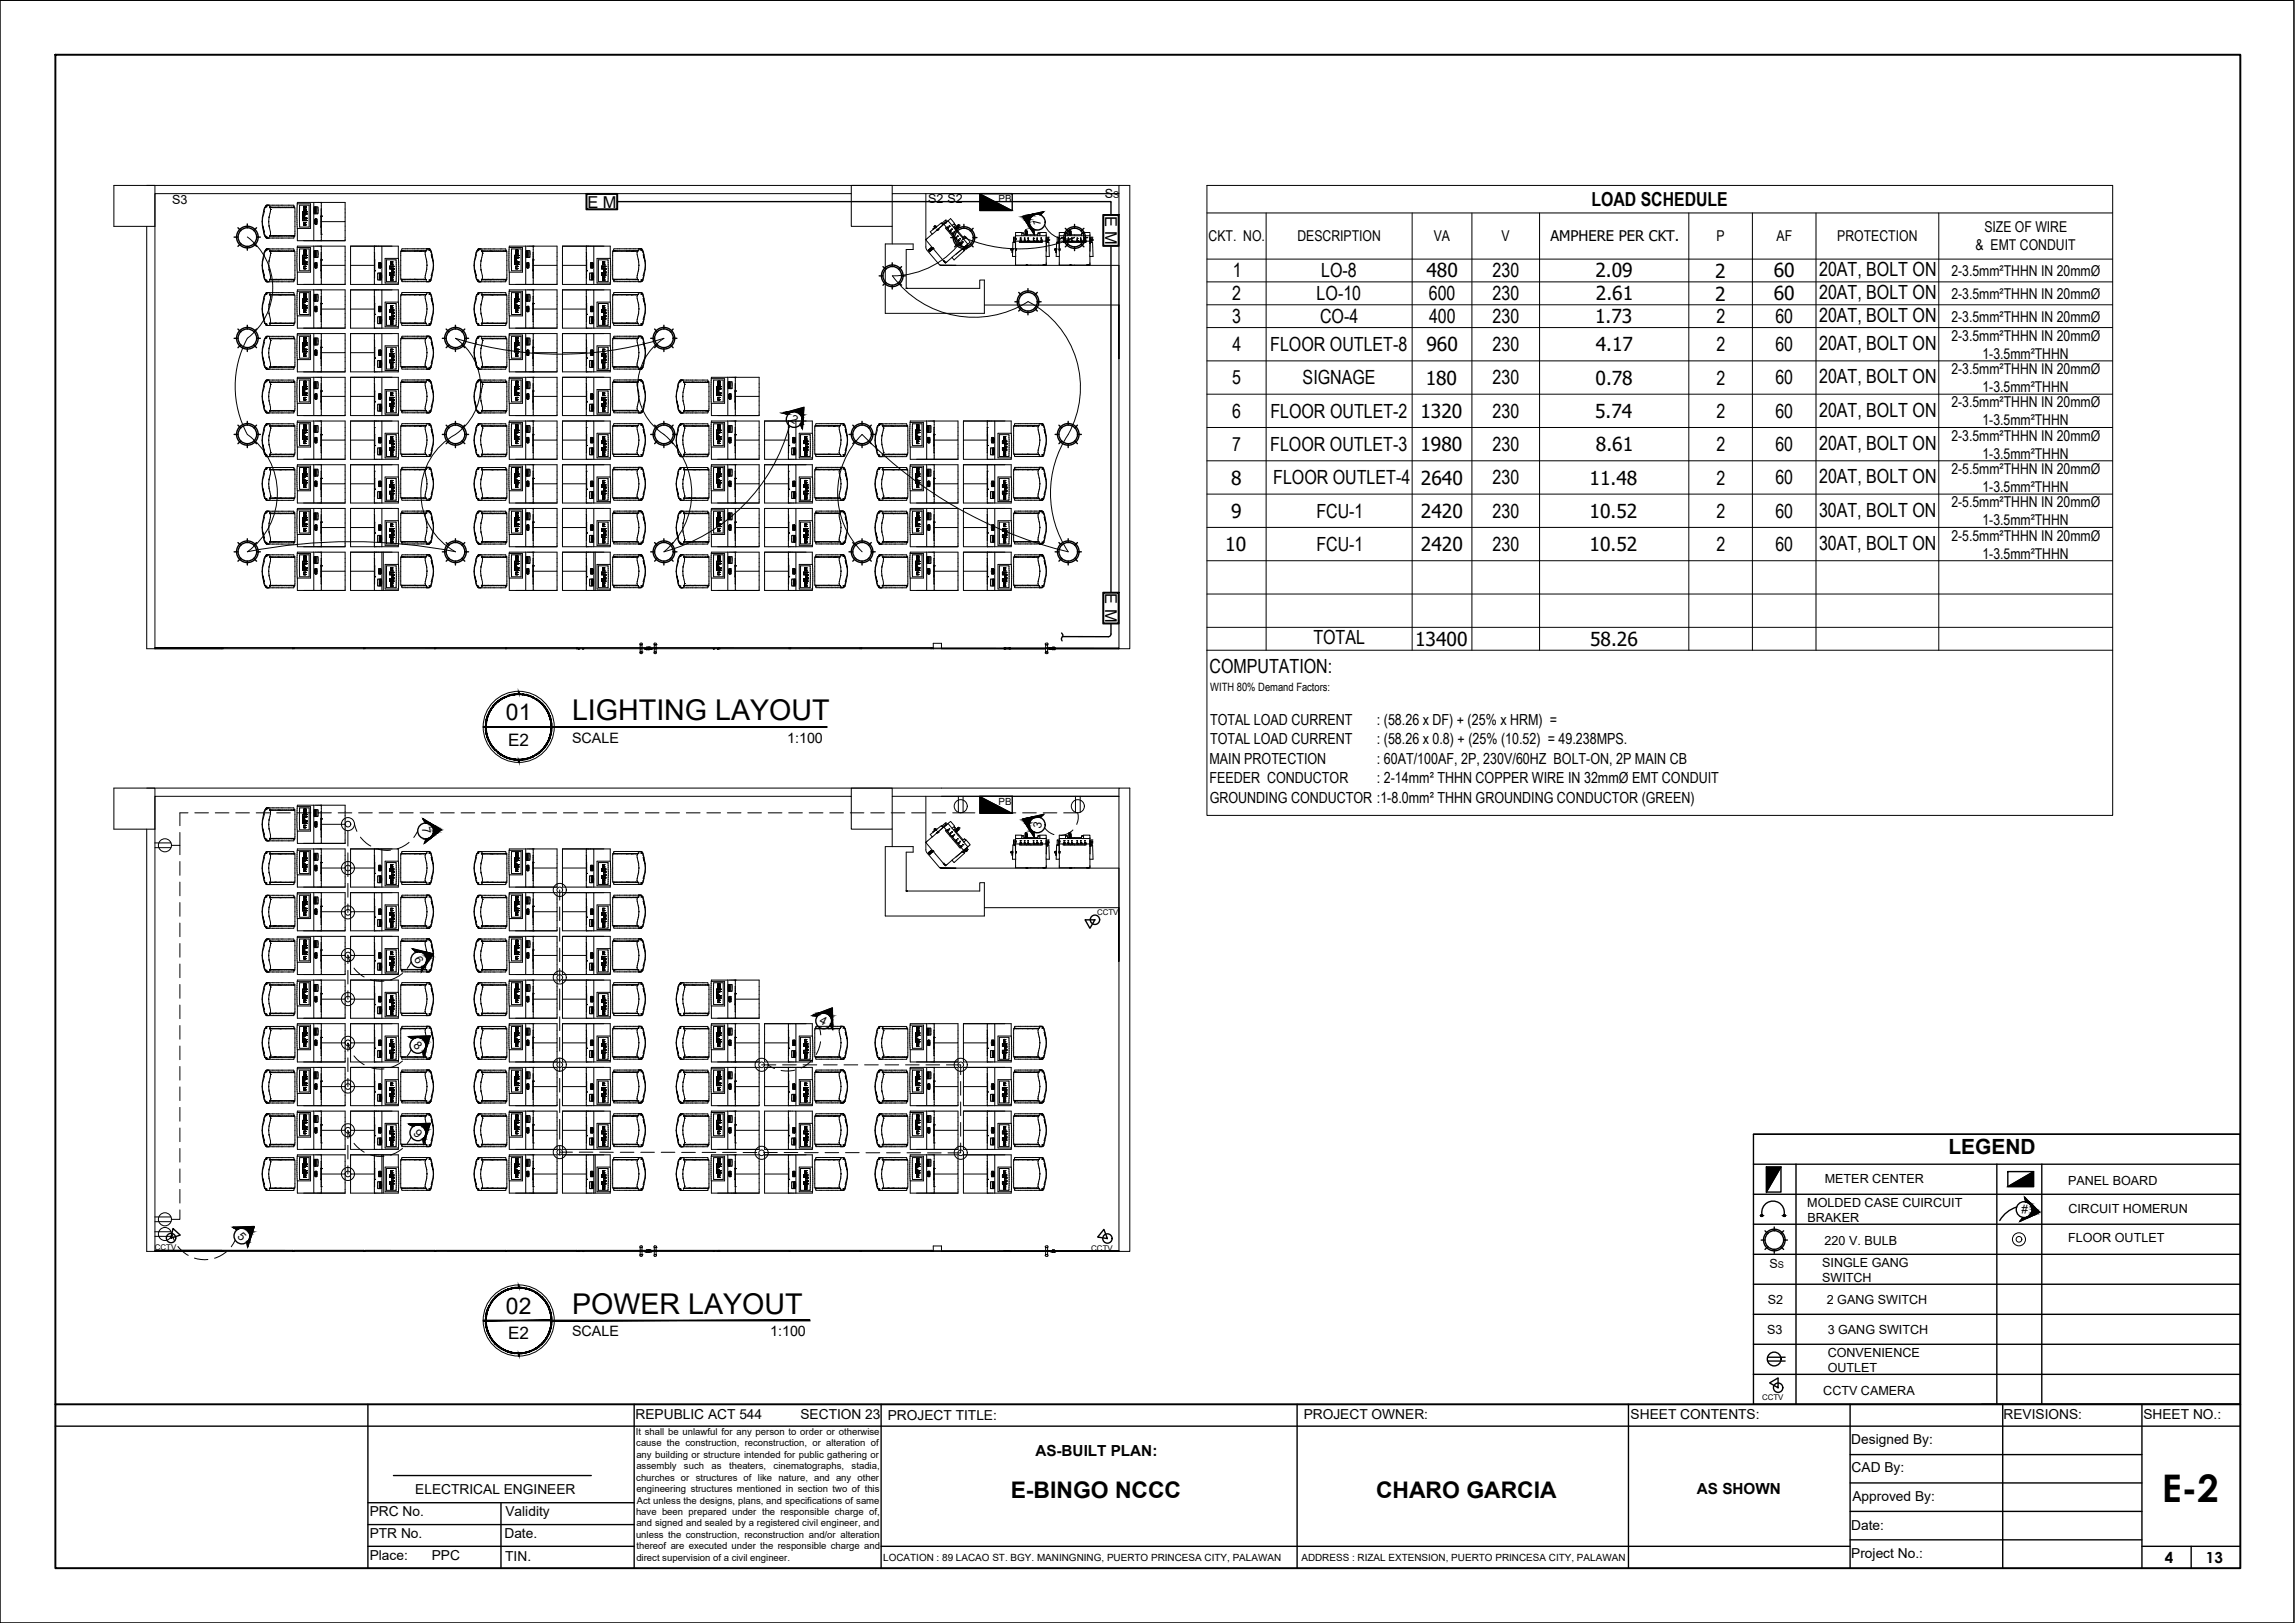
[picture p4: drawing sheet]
<svg xmlns="http://www.w3.org/2000/svg" width="420mm" height="297mm" viewBox="0 0 420 297" stroke-linecap="round" stroke-linejoin="round" font-family="sans-serif">
<defs><g id="words">
<text font-size="7" x="395.8" y="274.8">E-2</text>
<g font-size="5.2">
<text x="104.7" y="131.8">LIGHTING LAYOUT</text>
<text x="104.7" y="240.5">POWER LAYOUT</text>
</g>
<g font-size="4.2">
<text x="92.6" y="131.8">01</text>
<text x="92.6" y="240.4">02</text>
<text x="185" y="274.2">E-BINGO NCCC</text>
<text x="251.9" y="274.2">CHARO GARCIA</text>
</g>
<text font-size="3.8" x="356.7" y="211.3">LEGEND</text>
<g font-size="3.6">
<text x="225.7" y="50.8">1</text>
<text x="241.9" y="50.8">LO-8</text>
<text x="273.3" y="50.8">230</text>
<text x="333" y="50.6">20AT, BOLT ON</text>
<text x="225.6" y="59.1">3</text>
<text x="225.6" y="55">2</text>
<text x="241" y="55">LO-10</text>
<text x="241.7" y="59.1">CO-4</text>
<text x="261.6" y="55">600</text>
<text x="261.6" y="59.1">400</text>
<text x="273.3" y="55">230</text>
<text x="273.3" y="59.1">230</text>
<text x="314.2" y="59.1">2</text>
<text x="325" y="59.1">60</text>
<text x="333" y="54.7">20AT, BOLT ON</text>
<text x="333" y="58.9">20AT, BOLT ON</text>
<text x="225.6" y="64.3">4</text>
<text x="232.6" y="64.3">FLOOR OUTLET-8</text>
<text x="273.3" y="64.3">230</text>
<text x="314.2" y="64.3">2</text>
<text x="325" y="64.3">60</text>
<text x="333" y="64.1">20AT, BOLT ON</text>
<text x="225.6" y="70.4">5</text>
<text x="238.5" y="70.4">SIGNAGE</text>
<text x="273.3" y="70.4">230</text>
<text x="314.2" y="70.4">2</text>
<text x="325" y="70.4">60</text>
<text x="333" y="70.2">20AT, BOLT ON</text>
<text x="225.6" y="76.5">6</text>
<text x="232.6" y="76.5">FLOOR OUTLET-2</text>
<text x="273.3" y="76.5">230</text>
<text x="314.2" y="76.5">2</text>
<text x="325" y="76.5">60</text>
<text x="333" y="76.2">20AT, BOLT ON</text>
<text x="225.6" y="82.6">7</text>
<text x="232.6" y="82.6">FLOOR OUTLET-3</text>
<text x="273.3" y="82.6">230</text>
<text x="314.2" y="82.6">2</text>
<text x="325" y="82.6">60</text>
<text x="333" y="82.3">20AT, BOLT ON</text>
<text x="233.1" y="88.7">FLOOR OUTLET-4</text>
<text x="273.3" y="88.7">230</text>
<text x="314.2" y="88.7">2</text>
<text x="325" y="88.7">60</text>
<text x="333" y="88.4">20AT, BOLT ON</text>
<text x="241" y="94.7">FCU-1</text>
<text x="273.3" y="94.7">230</text>
<text x="314.2" y="94.8">2</text>
<text x="325" y="94.7">60</text>
<text x="333" y="94.5">30AT, BOLT ON</text>
<text x="241" y="100.8">FCU-1</text>
<text x="273.3" y="100.8">230</text>
<text x="314.2" y="100.9">2</text>
<text x="325" y="100.8">60</text>
<text x="333" y="100.6">30AT, BOLT ON</text>
<text x="240.5" y="117.8">TOTAL</text>
<text x="221.4" y="123.2">COMPUTATION:</text>
</g>
<g font-size="3.5">
<text x="291.4" y="37.7">LOAD SCHEDULE</text>
<text x="261.2" y="50.8">480</text>
<text x="292.1" y="50.8">2.09</text>
<text x="314" y="50.8">2</text>
<text x="324.7" y="50.8">60</text>
<text x="292" y="59.1">1.73</text>
<text x="292.2" y="55">2.61</text>
<text x="314" y="55">2</text>
<text x="324.7" y="55">60</text>
<text x="261.1" y="64.3">960</text>
<text x="292.1" y="64.3">4.17</text>
<text x="261" y="70.4">180</text>
<text x="292.1" y="70.4">0.78</text>
<text x="260" y="76.5">1320</text>
<text x="292" y="76.4">5.74</text>
<text x="260" y="82.6">1980</text>
<text x="292.2" y="82.6">8.61</text>
<text x="225.4" y="88.7">8</text>
<text x="260.1" y="88.7">2640</text>
<text x="291" y="88.7">11.48</text>
<text x="225.4" y="94.8">9</text>
<text x="260.1" y="94.8">2420</text>
<text x="291" y="94.8">10.52</text>
<text x="224.3" y="100.9">10</text>
<text x="260.1" y="100.9">2420</text>
<text x="291" y="100.9">10.52</text>
<text x="259.1" y="118.2">13400</text>
<text x="291.1" y="118.2">58.26</text>
</g>
<g font-size="3.1">
<text x="93" y="136.4">E2</text>
<text x="93" y="245.1">E2</text>
</g>
<g font-size="3">
<text x="107.5" y="38">E M</text>
<text x="202.3" y="39.5" transform="rotate(90 202.3 39.5)">E M</text>
<text x="202.3" y="108.6" transform="rotate(90 202.3 108.6)">E M</text>
</g>
<g font-size="2.8">
<text x="221.5" y="132.7">TOTAL LOAD CURRENT</text>
<text x="221.5" y="136.2">TOTAL LOAD CURRENT</text>
<text x="252.1" y="132.7">: (58.26 x DF) + (25% x HRM) =</text>
<text x="252.1" y="136.2">: (58.26 x 0.8) + (25% (10.52) = 49.238MPS.</text>
<text x="221.4" y="143.4">FEEDER CONDUCTOR</text>
<text x="221.4" y="139.8">MAIN PROTECTION</text>
<text x="252.1" y="139.8">: 60AT/100AF, 2P, 230V/60HZ BOLT-ON, 2P MAIN CB</text>
<text x="252.1" y="143.4">: 2-14mm² THHN COPPER WIRE IN 32mmØ EMT CONDUIT</text>
<text x="221.5" y="146.9">GROUNDING CONDUCTOR :1-8.0mm² THHN GROUNDING CONDUCTOR (GREEN)</text>
<text x="189.5" y="266.4">AS-BUILT PLAN:</text>
<text x="310.7" y="273.4">AS SHOWN</text>
<text x="396.3" y="286">4</text>
<text x="403.9" y="286">13</text>
</g>
<g font-size="2.7">
<text x="221.3" y="44.2">CKT. NO.</text>
<text x="237.5" y="44.2">DESCRIPTION</text>
<text x="262.5" y="44.2">VA</text>
<text x="274.9" y="44.2">V</text>
<text x="283.8" y="44.2">AMPHERE PER CKT.</text>
<text x="314.2" y="44.2">P</text>
<text x="325.2" y="44.2">AF</text>
<text x="336.4" y="44.2">PROTECTION</text>
<text x="361.7" y="45.8">&amp; EMT CONDUIT</text>
<text x="363.3" y="42.5">SIZE OF WIRE</text>
<text x="357.3" y="50.5">2-3.5mm²THHN IN 20mmØ</text>
<text x="357.3" y="54.7">2-3.5mm²THHN IN 20mmØ</text>
<text x="357.3" y="58.9">2-3.5mm²THHN IN 20mmØ</text>
<text x="357.3" y="62.4">2-3.5mm²THHN IN 20mmØ</text>
<text x="362.9" y="65.6">1-3.5mm²THHN</text>
<text x="357.3" y="68.5">2-3.5mm²THHN IN 20mmØ</text>
<text x="362.9" y="71.7">1-3.5mm²THHN</text>
<text x="357.3" y="74.6">2-3.5mm²THHN IN 20mmØ</text>
<text x="362.9" y="77.8">1-3.5mm²THHN</text>
<text x="357.3" y="80.7">2-3.5mm²THHN IN 20mmØ</text>
<text x="362.9" y="83.9">1-3.5mm²THHN</text>
<text x="357.3" y="86.7">2-5.5mm²THHN IN 20mmØ</text>
<text x="357.3" y="92.8">2-5.5mm²THHN IN 20mmØ</text>
<text x="362.9" y="90">1-3.5mm²THHN</text>
<text x="357.3" y="98.9">2-5.5mm²THHN IN 20mmØ</text>
<text x="362.9" y="96.1">1-3.5mm²THHN</text>
<text x="362.9" y="102.2">1-3.5mm²THHN</text>
</g>
<g font-size="2.6">
<text x="104.7" y="135.9">SCALE</text>
<text x="144.1" y="135.9">1:100</text>
<text x="104.7" y="244.5">SCALE</text>
<text x="141" y="244.5">1:100</text>
</g>
<g font-size="2.5">
<text x="116.4" y="259.8">REPUBLIC ACT 544</text>
<text x="146.5" y="259.8">SECTION 23</text>
<text x="162.5" y="259.8">PROJECT TITLE:</text>
<text x="238.7" y="259.7">PROJECT OWNER:</text>
<text x="298.5" y="259.8">SHEET CONTENTS:</text>
<text x="366.8" y="259.8">REVISIONS:</text>
<text x="392.4" y="259.8">SHEET NO.:</text>
<text x="338.9" y="264.3">Designed By:</text>
<text x="339" y="269.4">CAD By:</text>
<text x="76" y="273.5">ELECTRICAL ENGINEER</text>
<text x="339.1" y="274.8">Approved By:</text>
<text x="67.7" y="277.5">PRC No.</text>
<text x="67.7" y="281.4">PTR No.</text>
<text x="92.4" y="281.5">Date.</text>
<text x="92.5" y="277.5">Validity</text>
<text x="338.9" y="280">Date:</text>
<text x="67.7" y="285.5">Place:</text>
<text x="79" y="285.6">PPC</text>
<text x="92.5" y="285.6">TIN.</text>
<text x="338.9" y="285.2">Project No.:</text>
</g>
<g font-size="2.3">
<text x="31.5" y="37.4">S3</text>
<text x="169.9" y="37.2">S2 S2</text>
<text x="202.3" y="36.3">S</text>
<text x="330.9" y="220.9">MOLDED CASE CUIRCUIT</text>
<text x="334.1" y="216.5">METER CENTER</text>
<text x="378.6" y="216.8">PANEL BOARD</text>
<text x="330.9" y="223.6">BRAKER</text>
<text x="334" y="227.8">220 V. BULB</text>
<text x="378.6" y="227.4">FLOOR OUTLET</text>
<text x="378.7" y="222">CIRCUIT HOMERUN</text>
<text x="323.9" y="232">S</text>
<text x="333.6" y="231.9">SINGLE GANG</text>
<text x="323.7" y="238.7">S2</text>
<text x="333.6" y="234.7">SWITCH</text>
<text x="334.4" y="238.7">2 GANG SWITCH</text>
<text x="323.5" y="244.2">S3</text>
<text x="334.6" y="244.2">3 GANG SWITCH</text>
<text x="334.6" y="248.3">CONVENIENCE</text>
<text x="334.6" y="251">OUTLET</text>
<text x="333.8" y="255.3">CCTV CAMERA</text>
</g>
<g font-size="2.1">
<text x="190.4" y="41.5" transform="rotate(-76 190.4 41.5)">1</text>
<text x="144.5" y="77" transform="rotate(31 144.5 77)">2</text>
<text x="221.6" y="126.4">WITH 80% Demand Factors:</text>
<text x="77.2" y="151.6" transform="rotate(79 77.2 151.6)">7</text>
<text x="190.5" y="151.8" transform="rotate(-76 190.5 151.8)">3</text>
<text x="75.8" y="175.5" transform="rotate(60 75.8 175.5)">6</text>
<text x="75.6" y="191.5" transform="rotate(45 75.6 191.5)">8</text>
<text x="149.9" y="187.1" transform="rotate(25 149.9 187.1)">4</text>
<text x="75.6" y="207.5" transform="rotate(45 75.6 207.5)">9</text>
<text x="371.3" y="220.5" transform="rotate(-178 371.3 220.5)">#</text>
<text x="43.4" y="226.3" transform="rotate(44 43.4 226.3)">5</text>
</g>
<g font-size="1.8">
<text x="182.8" y="37">PB</text>
<text x="182.8" y="147.3">PB</text>
<text x="161.7" y="285.7">LOCATION : 89 LACAO ST. BGY. MANINGNING, PUERTO PRINCESA CITY, PALAWAN</text>
<text x="238.3" y="285.7">ADDRESS : RIZAL EXTENSION, PUERTO PRINCESA CITY, PALAWAN</text>
</g>
<g font-size="1.7">
<text x="203.8" y="36.3">S</text>
<text x="325.5" y="232">S</text>
<text x="116.4" y="262.6">It shall be unlawful for any person to order or otherwise</text>
<text x="116.5" y="264.7">cause the construction, reconstruction, or alteration of</text>
<text x="116.5" y="266.8">any building or structure intended for public gathering or</text>
<text x="116.5" y="268.9">assembly</text>
<text x="125.2" y="268.9">such</text>
<text x="130.3" y="268.9">as</text>
<text x="133.5" y="268.9">theaters,</text>
<text x="141.6" y="268.9">cinematographs,</text>
<text x="155.9" y="268.9">stadia,</text>
<text x="116.5" y="271">churches or structures of like nature, and any other</text>
<text x="116.5" y="273.1">engineering structures mentioned in section two of this</text>
<text x="116.6" y="275.2">Act unless the designs, plans, and specifications of same</text>
<text x="116.4" y="277.3">have been prepared under the responsible charge of,</text>
<text x="116.4" y="281.5">unless the construction, reconstruction and/or alteration</text>
<text x="116.5" y="279.4">and signed and sealed by a registered civil engineer, and</text>
<text x="116.5" y="285.7">direct supervision of a civil engineer.</text>
<text x="116.5" y="283.6">thereof are executed under the responsible charge and</text>
</g>
<g font-size="1.4">
<text x="200.9" y="167.5">CCTV</text>
<text x="28.4" y="228.8">CCTV</text>
<text x="199.8" y="228.9">CCTV</text>
<text x="322.6" y="256.2">CCTV</text>
</g>
</g></defs>
<!-- layer: 0 -->
<path d="M10.1 10h400v277h-400zM10.1 257h400" fill="none" stroke="#000" stroke-width=".36"/>
<g fill="none" stroke="#000" stroke-width=".25">
<path d="M67.4 257v30M116.1 257v30M161.3 257v30M237.5 257v30M298.1 257v30M338.7 257v30M362.8 257h47.3M366.6 257v30M392.1 257v30M10.1 261h400M67.4 279h48.7M67.4 275h48.7"/>
<path d="M72 270.1h36.2M91.7 275v12M338.7 266.2h53.4M338.7 271.4h53.4M338.7 276.6h53.4M67.4 283h48.7M161.3 283h177.4M338.7 281.8h53.4M392.1 283h18M401.2 283v4"/>
</g>
<!-- layer: UNDERLAY -->
<g fill="none" stroke="#000" stroke-width=".18">
<path d="M20.8 33.9h7.6v7.5h-7.6zM26.9 33.9h178M48.4 38.6l-.3 1.2v1.5M48.5 38.2l-.2 .5M48.6 37.9a6.9 6.9 0 0 0-.1 5.2l.2 .2M48.6 37.9l-.1 .1 .2-.2 .2 .1M48.6 37.8v.1M48.6 37.9h.1M48.6 37.8h.1M48.7 37.8l-.1 .1M48.7 37.8h.1M48.7 37.7h.1"/>
<path d="M48.7 37.7l-.1 .1M48.7 37.6h.1M48.8 37.6l-.1 .1M48.8 37.6h.1M48.9 37.6h.1M48.9 37.6h-.1M48.9 37.6h.4M49.2 37.6h.1M49.3 37.6h4.5v.3M49.3 37.9h.1M49.3 37.8h.1M49.4 37.9v.1"/>
<path d="M49.4 38h2.1M49.4 38l.1 .3M49.5 38.3a7.5 7.5 0 0 0 0 4.5l-.1 .3M49.5 38.3h.1M50.9 37.9l.6 .1M51.5 38h2.5v5.1M53.8 37.9l.2 .1M53.8 37.9h-4.5M53.8 37.9h.1M54.4 37.3h2.5v4.5h-2.5M54.4 37.3v4.5M54.9 37.6h1.7v4h-1.7z"/>
<path d="M55.4 38.8h.1M55.4 39.2h.1M55.4 38.7h.1M55.4 39.9h.1M55.4 39.4h.1M55.4 39.8h.1M55.4 38.7v.5M55.4 39.9v.5M55.4 39.9h.2M55.4 39.2h.2M55.4 39.8h.2M55.4 39.1h.1"/>
<path d="M55.4 38.7h.2M55.4 40h.1M55.4 39.3h.1M55.4 39.3h.2M55.4 39.3v.5M55.4 38.8v.4M55.4 39.4v.4M55.4 40v.4M55.4 38.8h.2M55.4 39.4h.2M55.6 38.3h.1M55.6 38.5h.1"/>
<path d="M55.6 39.2h.1M55.6 39.9h-.2M55.6 37.8h.1M55.6 37.8v.2M55.6 38.3h.3M55.6 38.7h.1M55.6 39.9h.1M55.6 38h.2M55.6 38.8h.1M55.6 39.1h.1M55.6 39.1v.1M55.6 40h.1"/>
<path d="M55.6 38h.1M55.6 39.3h.1M55.6 39.4h.1M55.6 39.8h.1M55.6 39.3v.1M55.6 38.8v.4M55.6 39.4v.4M55.6 39.9v.5M55.6 38.5h.3M55.6 38.5h.2M55.6 38.3v.2M55.6 38.7v.5"/>
<path d="M55.6 37.8h.3M55.8 39.9h.1M55.8 38.7h.2M55.8 38.8h.1M55.8 38.7h.1M55.8 39.2h.1M55.8 38.7v.5M55.8 39.9v.5M55.8 39.9h.2M55.8 40h.1M55.8 39.2h.2M55.8 39.1h.1"/>
<path d="M55.8 38.8v.4M55.8 40v.4M55.8 38.3h.1M55.8 38.5h.1M55.8 38h.1M55.8 37.8h.1M55.8 38.3h-.2v.2M55.8 38.3l.1 .2M55.8 38.8h.2M55.9 38.5h.1M55.9 38.3h.1M55.9 37.8h.1"/>
<path d="M55.9 38h.1M55.9 37.8v.2M56 39.9h.1M56 39.9h-.2M56 38.7h.1M56 40h.1M56 38.8h.1M56 39.1h.1M56 39.2h.1M56 39.1v.1M56 38.8v.4M56 39.9v.5"/>
<path d="M56 38.7v.5M57.4 37v7.1h1M57.4 37h5.8v3.6h-4.4M57.4 37h-3v.3M57.5 37.9h.7v.8a.39 .39 0 0 1-.1 .4 .39 .39 0 0 1-.5 0l-.1-.1zM57.6 37.9v1.2h.1v-1.1M57.7 39.1h.1M57.7 38v1M57.7 39h.1M57.7 37.9v1.2M57.7 37.9v1.1M57.9 37.9v1.2"/>
<path d="M58.8 39.6v1.9M58.8 39.6h.1M58.8 38.2v1.2M58.8 38.2h.1M58.8 39.4v.2M58.8 39.4v1.2M58.8 37v2.4M58.8 39.7v.9M155.9 35.4v-1.5h7.4v1.5M169.5 35.4v8.5M172.4 35.4h32.5v-1.5h1.9v84.8h-1.9M26.9 41.4v77.3h79.8"/>
<path d="M48.4 58.5l-.3-1.2 .3 1.6h.1M48.4 54.6l-.3 1.2v1.5M48.4 50.5l-.3-1.2 .3 1.6h.1M48.4 46.6l-.3 1.2v1.5M48.4 42.5l-.3-1.2 .3 1.6h.1M48.5 54.2h-.1l-.1 .4M48.5 46.2l-.2 .5M48.6 53.9a6.9 6.9 0 0 0-.1 5.2l.2 .2M48.6 45.9a6.9 6.9 0 0 0-.1 5.2l.2 .2M48.6 59.3h.1M48.6 51.3h.1M48.6 43.3h.1"/>
<path d="M48.6 53.8h.1M48.6 59.3l.1 .1M48.6 51.3l.1 .1M48.6 43.3l.1 .1M48.6 53.8v.1M48.6 45.9h.1M48.6 45.8h.1M48.7 45.8l-.1 .1M48.7 53.8h.1M48.7 45.8h.1M48.7 53.7h.1M48.7 59.4h.1"/>
<path d="M48.7 59.4v.1l.2 .1M48.7 59.4l.1 .1M48.7 45.7h.1M48.7 51.4h.1M48.7 51.4v.1l.2 .1M48.7 51.4l.1 .1M48.7 43.4h.1M48.7 43.4v.2h.2M48.7 43.4l.1 .1M48.7 53.7l-.1 .1M48.7 45.7l-.1 .1M48.7 45.7l-.1 .2"/>
<path d="M48.7 53.6h.1M48.7 59.5h.1M48.7 45.6h.1M48.7 51.5h.1M48.7 43.5h.1M48.8 53.6l-.1 .1M48.8 45.6l-.1 .1M48.8 59.5h.1M48.8 51.5h.1M48.8 43.5h.1M48.8 53.6h.1M48.8 45.6h.1"/>
<path d="M48.8 51.5l.1 .1M48.8 43.5l.1 .1M48.9 59.5v.1M48.9 59.3h-.2M48.9 53.9l-.4 .1 .1-.1M48.9 51.3h-.2M48.9 45.9l-.4 .1 .1-.1M48.9 43.3h-.2M48.9 53.6h.1M48.9 45.6h.1M48.9 51.6h.1M48.9 43.6h.1"/>
<path d="M48.9 53.6h-.1M48.9 45.6h-.1M48.9 53.6h-.2v.1M48.9 53.6h.4M48.9 59.6h.4M48.9 45.6h-.2v.1M48.9 45.6h.4M48.9 51.6h.4M48.9 43.6h.4M49.2 56.5l.3 1.9-.1 .7M49.2 53.6h.1M49.2 59.6h.1"/>
<path d="M49.2 45.6h.1M49.2 51.6h.1M49.2 43.6h.1M49.3 53.6h4.5v.3M49.3 45.6h4.5v.3M49.3 43.3h.1M49.3 45.9h.1M49.3 51.3h.1M49.3 53.9h.1M49.3 59.3h.1M49.3 59.4h.1M49.3 53.8h.1"/>
<path d="M49.3 45.8h.1M49.3 43.4h.1M49.3 51.4h.1M49.4 54h2.1M49.4 59.1h1.2l-.5 .1M49.4 46h2.1M49.4 51.1h1.2l-.5 .1M49.4 43.1h1.2l-.5 .1M49.4 59.1l-.1 .1h4.6l.1-.1M49.4 46l.1 .3M49.4 51.1l-.1 .1h4.6l.1-.1M49.4 43.1l-.1 .1 4.5 .1"/>
<path d="M49.4 54h.1M49.4 54l.1 .3M49.4 51.1h.1M49.4 43.1h.1M49.5 46.3a7.5 7.5 0 0 0 0 4.5l-.1 .3M49.5 54.3h.1M49.5 54.3l-.3 2.3M49.5 46.3h.1M50.6 59.1h3.4M50.6 51.1h3.4M50.6 43.1h3.4M50.9 53.9l.6 .1"/>
<path d="M50.9 45.9l.6 .1M51.5 54h2.5v5.1M51.5 46h2.5v5.1M51.5 59.1l-.6 .1M51.5 51.1l-.6 .1M51.5 43.1l-.6 .1M53.8 59.2h.1M53.8 51.2h.1M53.8 53.9l.2 .1M53.8 45.9l.2 .1M53.8 43.3h.1M53.8 53.9h-4.5l.1 .1"/>
<path d="M53.8 45.9h-4.5l.1 .1M53.8 59.2v.1M53.8 51.2v.1M53.8 45.9h.1M53.8 53.9h.1M53.8 59.3v.3h-4.5M53.8 51.3v.3h-4.5M53.8 43.3v.3h-4.5M54 43.1l-.2 .2M54.4 53.3h2.5v4.5h-2.5M54.4 45.3h2.5v4.5h-2.5M54.4 45.3v4.5"/>
<path d="M54.4 53.3v4.5M54.9 53.6h1.7v4h-1.7zM54.9 45.6h1.7v4h-1.7zM55.4 54.8h.1M55.4 55.2h.1M55.4 54.7h.1M55.4 56.4h.1M55.4 56h.1M55.4 55.4h.1M55.4 55.8h.1M55.4 46.8h.1M55.4 47.2h.1"/>
<path d="M55.4 46.7h.1M55.4 48.4h.1M55.4 47.9h.1M55.4 47.4h.1M55.4 47.8h.1M55.4 40.4h.1M55.4 56v.4M55.4 56h.2M55.4 55.2h.2M55.4 54.7h.2M55.4 47.9h.2M55.4 47.2h.2"/>
<path d="M55.4 46.7h.2M55.4 46.7v.5M55.4 47.9v.5M55.4 54.7v.5M55.4 40.4h.2M55.4 54.8v.4h.2M55.4 55.1h.1M55.4 55.9v.1M55.4 56.4h.2M55.4 55.9h.2M55.4 55.3h.1M55.4 55.8h.2"/>
<path d="M55.4 55.7v.1M55.4 55.3h.2M55.4 47.1h.1M55.4 48.4h.2M55.4 47.9v.1M55.4 47.3h.1M55.4 47.8h.2M55.4 47.3h.2M55.4 55.3v.5M55.4 47.3v.5M55.4 46.8v.4M55.4 47.4v.4"/>
<path d="M55.4 48v.4M55.4 55.4v.3M55.4 47.1v.1M55.4 54.8h.2M55.4 55.4h.2M55.4 46.8h.2M55.4 47.4h.2M55.6 54.3h.1M55.6 53.8h.1M55.6 56.7h.1M55.6 57.2h.2M55.6 56.8h.1"/>
<path d="M55.6 46.3h.1M55.6 46.5h.1M55.6 47.9h-.2M55.6 45.8h.1M55.6 46h.1M55.6 48.7h.1M55.6 49.2h.2M55.6 48.8h.1M55.6 40.7h.1M55.6 41.2h.2M55.6 40.8h.1M55.6 41.2h.1"/>
<path d="M55.6 54.5h.3M55.6 56.4h.1M55.6 55.2h.1M55.6 53.8h.3M55.6 55.3v.5M55.6 48.4h.1M55.6 47.9h.1M55.6 46.3h.3M55.6 47.3v.5M55.6 40.7v.5M55.6 45.8v.2M55.6 48.7v.5"/>
<path d="M55.6 53.8v.2M55.6 56.7v.5M55.6 54.5h.1M55.6 54.7h.1M55.6 54.8h.1M55.6 55.1h.1M55.6 55.9h.1M55.6 56h.1M55.6 54h.1M55.6 55.3h.1M55.6 55.4h.1M55.6 55.8h.1"/>
<path d="M55.6 57.2h.1M55.6 56.8h.2M55.6 46.7h.1M55.6 46.8h.1M55.6 47.1h.1M55.6 47.2h.1M55.6 48h.1M55.6 45.8h.3M55.6 47.3h.1M55.6 47.4h.1M55.6 47.8h.1M55.6 49.2h.1"/>
<path d="M55.6 48.8h.2M55.6 40.4h.1M55.6 40.8h.2M55.6 54h.2M55.6 56.7h.2M55.6 48.7h.2M55.6 46.3h.2M55.6 46.5h.3M55.6 46h.2M55.6 46.3v.2M55.6 46.8v.4M55.6 47.4v.4"/>
<path d="M55.6 47.9v.5M55.6 54.3v.2M55.6 54.8v.4M55.6 55.4v.4M55.6 55.9v.5M55.6 40.7h.2M55.6 54.5h.2M55.6 46.5h.2M55.6 53.8h.2M55.6 45.8h.2M55.6 46.7v.5M55.6 54.7v.5"/>
<path d="M55.6 56v.4M55.8 56h.1M55.8 56.4h.1M55.8 54.8h.1M55.8 54.7h.1M55.8 55.2h.1M55.8 47.9h.1M55.8 48.4h.1M55.8 46.8h.1M55.8 46.7h.1M55.8 47.2h.1M55.8 40.4h.1"/>
<path d="M55.8 55.2h.2M55.8 47.2h.2M55.8 46.7v.5M55.8 47.9v.5M55.8 54.7v.5M55.8 56v.4M55.8 40.4h.2M55.8 55.9v.1M55.8 56.4h.2M55.8 55.9h.2M55.8 54.8v.4h.2M55.8 55.1h.1"/>
<path d="M55.8 57.2h.1M55.8 56.7h.1M55.8 56.8h.1M55.8 48.4h.2M55.8 47.9v.1M55.8 46.8v.4h.2M55.8 47.1h.1M55.8 49.2h.1M55.8 48.7h.1M55.8 48.8h.1M55.8 41.2h.1M55.8 40.7h.1"/>
<path d="M55.8 40.8h.1M55.8 54.7h.2M55.8 46.7h.2v.5M55.8 48v.4M55.8 54.3h.1M55.8 54.5h.1M55.8 53.8h.1M55.8 54h.1M55.8 46.3h.1M55.8 46.5h.1M55.8 46h.1M55.8 45.8h.1"/>
<path d="M55.8 54.3h-.2M55.8 56h.2M55.8 54.8h.2M55.8 47.9h.2M55.8 46.8h.2M55.8 40.7v.5M55.8 46.3l.1 .2M55.8 48.7v.5M55.8 56.7v.5M55.9 54.5h.1M55.9 54.3h.1M55.9 54h.1"/>
<path d="M55.9 53.8h.1M55.9 54h-.1M55.9 46.5h.1M55.9 46.3h.1M55.9 45.8h.1M55.9 46h.1M55.9 45.8v.2M55.9 53.8l-.1 .2M55.9 54.3v.2M56 55.9h.1M56 56.4h.1M56 54.7h.1"/>
<path d="M56 55.1h.1M56 47.9h-.2M56 47.9h.1M56 48.4h.1M56 46.7h.1M56 47.1h.1M56 40.4h.1M56 55.2h.1M56 46.7v.5M56 56h.1M56 54.8h.1M56 48h.1"/>
<path d="M56 46.8h.1M56 47.2h.1M56 47.9v.5M56 54.8v.4M56 55.9v.5M56 56v.4M56 54.7v.5M57.4 53.1v7h1M57.4 53.1h5.8v3.5h-4.4M57.4 45v7.1h1M57.4 45h5.8v3.6h-4.4M57.4 53.1h-3v.2"/>
<path d="M57.4 45h-3v.3M57.7 56.5v.4zM57.7 48.6v.3zM57.7 40.7v-.1v.1M57.7 40.7v.3M57.7 48.2v.4M57.7 56.2v.3M57.7 56.9v.1M57.7 56.2v.2M57.7 48.9v.2M57.7 48.2v.2M57.7 56.2h.1"/>
<path d="M57.7 56.2v.1M57.7 56.4h.1M57.7 56.5h.1M57.7 56.6h.1M57.7 56.3h.1M57.7 56.7h.1M57.7 56.8h.1M57.7 56.7v.2M57.7 56.9h.1M57.7 56.6l.1 .2M57.7 48.2h.1M57.7 48.3h.1"/>
<path d="M57.7 48.4h.1M57.7 48.5h.1M57.7 48.7h.1M57.7 48.8h.1M57.7 48.9h.1M57.7 48.6l.1 .2M57.7 40.2h.1M57.7 40.3h.1M57.7 40.4h.1M57.7 40.5h.1M57.7 40.7h.1M57.7 40.8h.1"/>
<path d="M57.7 40.7v.2M57.7 40.9h.1M57.7 40.6l.1 .2M57.7 40.4v.3M57.7 55.1v-1.2h-.1v1.2h.3M57.7 48.6h.1M57.7 54h.1M57.7 40.2v.1M57.7 48.2v.1M57.7 48.4v.2M57.7 48.7v.2M57.7 56.4v.2"/>
<path d="M57.7 40.1v.5M57.7 56.1v.1M57.7 48.1v.1M57.7 40.6h.1M57.7 46h.1M57.7 40.1v.3M57.7 45.9v1.2M57.7 53.9v1.2M57.7 57v.1M57.7 57h.1M57.7 40.1h.1M57.7 54v1"/>
<path d="M57.7 56.3v.1M57.7 46v1M57.7 48.3v.1M57.7 40.1l.1 .3M57.7 40.1h.1a.47 .47 0 0 1 .3 .7l-.1 .2h-.3M57.7 40.3v.1M57.7 56.1h.3M57.7 46v1.1h-.1v-1.2h.1v1.2M57.7 48.1h.3M57.7 56.1h.1M57.7 48.1h.1M57.8 56.8h.1"/>
<path d="M57.8 56.3v.1M57.8 56.3h.1M57.8 56.4h.1M57.8 56.2h.1M57.8 56.6h.1M57.8 56.5h.1M57.8 56.9h.1M57.8 56.8v.1M57.8 48.8h.1M57.8 48.4h.1M57.8 48.3v.1M57.8 48.3h.1"/>
<path d="M57.8 48.2h.1M57.8 48.6h.1M57.8 48.5h.1M57.8 48.9h.1M57.8 48.8v.1M57.8 40.8h.1M57.8 40.4h.1M57.8 40.3v.1M57.8 40.3h.1M57.8 40.2h.1M57.8 40.6h.1M57.8 40.5h.1"/>
<path d="M57.8 40.9h.1M57.8 40.8v.1M57.8 56.5h-.1M57.8 48.5h-.1M57.8 40.5h-.1M57.8 40.2v.4M57.8 48.2v.4M57.8 56.2v.4M57.8 56.1v.1M57.8 57l-.1 .1M57.8 57h-.1M57.8 48.1v.1"/>
<path d="M57.8 49l-.1 .1M57.8 41h-.1M57.8 56.9v.1M57.8 56.2v.2M57.8 48.9v.1M57.8 48.2v.2M57.8 40.9v.1M57.8 40.2v.7M57.8 48.2v.7M57.8 56.2v.7M57.8 56.5v.4M57.8 48.6v.3"/>
<path d="M57.8 40.6v.3M57.9 53.9h.3v.4v.8h-.3M57.9 45.9h.3v.4v.8h-.3M57.9 45.9h-.4v.1v1.1h.4M57.9 53.9h-.4v1.2h.2v-1.1M57.9 45.9v1.2M57.9 53.9v1.2M58 56.1h.1M58 48.1h.1M58 56.1l.1 .4a.33 .33 0 0 1 0 .4 .33 .33 0 0 1-.4 .2M58 48.1l.1 .5a.32 .32 0 0 1 0 .3 .32 .32 0 0 1-.4 .2M58.5 52.1h.2"/>
<path d="M58.5 44.1h.2M58.8 55.6v1.9M58.8 57.5v.1M58.8 47.6v1.9M58.8 49.5v.1M58.8 41.6h.1M58.8 55.6h.1M58.8 47.6h.1M58.8 54.2v1.2M58.8 57.6l-.1 2.5M58.8 56.6v.7M58.8 46.2v1.2"/>
<path d="M58.8 49.6l-.1 2.5M58.8 48.6v.7M58.8 41.6l-.1 2.5M58.8 40.6v.7M58.8 57.3v.2M58.8 54.2h.1M58.8 58.9h.1M58.8 49.3v.2M58.8 46.2h.1M58.8 50.9h.1M58.8 41.3v.2M58.8 42.9h.1"/>
<path d="M58.8 55.4v.2M58.8 47.4v.2M58.8 55.4v1.2M58.8 47.4v1.2M58.8 54.3v1.1M58.8 53.1v1.2M58.8 57.3v1.6M58.8 45v2.4M58.8 49.3v1.5M58.8 41.3v1.6M58.8 55.7v.9M58.8 47.7v.9"/>
<path d="M63.2 56.6v3.5h-8.8v-2.3M63.2 48.6v3.5h-8.8v-2.3M63.2 40.6v3.5h-8.8v-2.3M68.5 56.6h-4.3v3.5h5.7M68.5 54.2v4.7M68.5 48.6h-4.3v3.5h5.7M68.5 46.2v4.7M68.5 56.6v2.3M68.5 58.9v1.2M68.5 54.3v2.3M68.5 48.6v2.2M68.5 50.8v1.3"/>
<path d="M68.5 45v3.6M68.5 53.1v1.2M68.6 53.1h.1M68.6 45h.1M68.6 55.5h.1M68.6 47.5h.1M68.6 49.6h.1M68.6 55.6h.1M68.6 47.6h.1M68.6 49.5h.1M68.6 57.5h.1M68.6 49.5v.1"/>
<path d="M68.6 55.6v2M68.6 47.6v2M68.7 53.1h.2M68.7 45h.2M69 53.1h.9v7M69 45h.9v7.1M69.4 56.1l-.1 .9 .3 .1M69.4 48.1l-.1 .9 .3 .1M69.4 56.1h.2M69.4 48.1h.2M69.4 56.1h.1M69.4 48.1h.1"/>
<path d="M69.5 58h-.3v.1v1.1h.3M69.5 58h.2v1.2h-.1v-1.1v1M69.5 50h-.3v.1v1.1h.3M69.5 50h.3l.1 .4-.1 .8h-.3M69.5 50v1.2M69.5 58v1.2M69.6 56.2v.7M69.6 56.9v.1M69.6 48.9v.1M69.6 58h.2v1.1v.1h-.3M69.6 56.1v.1M69.6 56.4h.1"/>
<path d="M69.6 56.3h.1M69.6 56.7h.1M69.6 56.9h.1M69.6 56.7v.1M69.6 56.5h.1M69.6 56.6h.1M69.6 56.2h.1M69.6 56.2v.1M69.6 56.4l.1 .1M69.6 48.1v.8M69.6 48.4h.1M69.6 48.3h.1"/>
<path d="M69.6 48.7h.1M69.6 48.9h.1M69.6 48.7v.1M69.6 48.5h.1M69.6 48.6h.1M69.6 48.2h.1M69.6 48.2v.1M69.6 48.4l.1 .1M69.6 48.8h.1M69.6 48.5v.5M69.6 56.5v.5M69.6 57v.1"/>
<path d="M69.6 57h.1M69.6 49v.1M69.6 49h.1M69.6 56.8h.1M69.6 50h.1v1.2h-.1zM69.6 58l.1 1.1M69.6 51.1h.1M69.6 48.1h.1M69.6 56.1h.1M69.6 56.1l.1 .2M69.6 58h.1M69.6 56.3l.1 .1"/>
<path d="M69.6 48.8l.1 .1M69.6 59.1h.1M69.7 56.3h.1M69.6 50v1.2M69.6 58v1.2M69.7 56.9h.1M69.7 56.8h.1M69.7 56.5h.1M69.7 56.2v.2M69.7 56.2h.1M69.7 48.8h.1M69.7 48.6h.1"/>
<path d="M69.7 48.9h.1M69.7 48.2v.2M69.7 48.2h.1M69.7 48.3h.1M69.7 48.5h.1M69.7 49h.1M69.7 48.5v.5M69.7 56.5v.4M69.7 48.1v.2M69.7 49h-.1M69.7 56.9l-.1 .1M69.7 48.9l-.1 .1"/>
<path d="M69.7 56.2v.1M69.7 48.2v.1M69.7 48.9v.1M69.7 56.4v.2v-.2M69.7 48.4v.2v-.2M69.7 48.3v.1M69.7 48.6v.3M69.7 56.3v.1M69.7 56.6v.3M70.5 55.3h2.4v4.5h-2.4zM70.5 47.3h2.4v4.5h-2.4zM70.8 55.5h1.7v4h-1.7z"/>
<path d="M70.8 47.5h1.7v4h-1.7zM71.3 57.2h.1M71.3 58.4h.1M71.3 57.9h.2M71.3 49.2h.1M71.3 50.4h.1M71.3 49.9h.1M71.3 48.7v.5M71.3 49.9v.5M71.3 56.7v.5M71.3 57.9v.5M71.4 56.7h.1"/>
<path d="M71.4 57.1h.1M71.4 56.8h.1M71.4 57.2h.2M71.4 57.2h.1M71.4 58.3h.1M71.4 58.4h.1M71.4 58h.1M71.4 48.7h.1M71.4 48.8h.1M71.4 49.2h.2M71.4 49.2h.1M71.4 49.9h.2"/>
<path d="M71.4 50.3h.1M71.4 50.4h.1M71.4 50h.1M71.5 58.6h.1M71.5 58.8h.1M71.5 59.1h.1M71.5 59.3h.1M71.5 50.6h.1M71.5 50.8h.1M71.5 51.1h.1M71.5 51.3h.1M71.5 58.6h.3"/>
<path d="M71.5 59.3h.3M71.5 59.1h.3M71.5 50.6h.3M71.5 51.3v-.2h.3v.2M71.5 51.3h.3M71.5 50.6v.2M71.5 58.6v.2M71.5 59.1v.2M71.5 56.4h.1M71.5 56.4h.3M71.5 48.4h.1M71.5 48.4h.3"/>
<path d="M71.5 47.9h.1M71.5 55.9l.3 .1M71.5 58.8h.2M71.5 50.8h.2M71.5 47.9v.5M71.5 51.1v.2M71.5 55.9v.5M71.5 58.6h.2M71.5 57.2h.1M71.5 56.8h.1M71.5 56.8v.4M71.5 58.4h.1"/>
<path d="M71.5 58h.1M71.5 58.3h.1M71.5 59.1h.2M71.5 55.9h.1M71.5 55.9h.3M71.5 56h.1M71.5 56.3l.2 .1M71.5 50.6h.2M71.5 49.2h.1M71.5 48.8h.1M71.5 49.1v.1M71.5 50.4h.1"/>
<path d="M71.5 50h.1M71.5 50.3h.1M71.5 51.1h.2M71.5 47.9h.3M71.5 48.4h.2M71.5 50h-.2v.3l.2 .1M71.5 48.8v.3M71.5 50v.3M71.5 58v.3M71.6 57.2h.1M71.6 56.8h.1M71.6 58.4h.1"/>
<path d="M71.6 58.4h-.2M71.6 57.9h.1M71.6 49.2h.1M71.6 48.8h.1M71.6 50.4h.1M71.6 50.4h-.2M71.6 49.9h.1M71.6 56.7l-.3 .1v.4M71.6 57.9l-.3 .1v.3M71.6 48.7l-.3 .1v.4M71.6 48.7v.5M71.6 49.9v.5"/>
<path d="M71.6 56.7v.5M71.6 57.9v.5M71.7 58.8h.1M71.7 58h.1M71.7 56.8h.1M71.7 59.3h.1M71.7 50.8h.1M71.7 49.9l.1 .5M71.7 50h.1M71.7 48.8h.1M71.7 51.3h.1M71.7 57.9h.3"/>
<path d="M71.7 57.9v.4M71.7 58.6h.1M71.7 58.4h.1M71.7 57.9h.2M71.7 57.2h.1M71.7 59.1h.1M71.7 57.8h.1M71.7 57.3h.1M71.7 56h.1M71.7 56.4h.1M71.7 50.6h.1M71.7 49.9h.2"/>
<path d="M71.7 50.4h.1M71.7 49.9h.1M71.7 49.2h.1M71.7 51.1h.1M71.7 49.8h.1M71.7 49.3h.1M71.7 47.9h.1M71.7 47.9l.1 .1M71.7 48.4h.1M71.7 51.1v.2h-.2M71.7 48.7v.5M71.7 49.3v.5"/>
<path d="M71.7 50.6v.2M71.7 56.7v.5M71.7 57.3v.5M71.7 58.6v.2M71.7 59.1v.2M71.8 58.8h.1M71.8 58.6h.1M71.8 58.3h.1M71.8 58.4h.1M71.8 58h.1M71.8 56.7h.1M71.8 57.2h.1"/>
<path d="M71.8 57.1h.1M71.8 56.8h.1M71.8 57.2h.2M71.8 59.3h.1M71.8 59.1h.1M71.8 57.3h.1M71.8 57.7h.1M71.8 57.4h.1M71.8 57.8h.2M71.8 55.9h.1M71.8 56.4h.1M71.8 50.8h.1"/>
<path d="M71.8 50.6h.1M71.8 50.3h.1M71.8 50.4h.1M71.8 50h.1M71.8 48.7h.1M71.8 49.2h.1M71.8 48.8h.1M71.8 49.2h.2M71.8 51.3h.1M71.8 51.1h.1M71.8 49.3h.1M71.8 49.7h.1"/>
<path d="M71.8 49.4h.1M71.8 49.8h.2M71.8 47.9h.1M71.8 48.4h.1M71.8 47.9v.5M71.8 48.8v.4M71.8 49.3v.4M71.8 50v.4M71.8 50.6v.2M71.8 55.9v.5M71.8 56.8v.4M71.8 57.3v.4"/>
<path d="M71.8 58v.3M71.8 58.6v.2M71.8 59.1v.2M71.8 58.8h-.1M71.8 50.8h-.1M71.9 58.4h.1M71.9 58h.1M71.9 58.3h.1M71.9 56.8h.1M71.9 57.1v.1M71.9 57.2h.1M71.9 57.3h.1"/>
<path d="M71.9 57.3v.1M71.9 57.7h.1M71.9 50.4h.1M71.9 50h.1M71.9 50.3h.1M71.9 48.8h.1M71.9 49.1v.1M71.9 49.3h.1M71.9 49.3v.1M71.9 49.7h.1M72 58.4h.1M72 58.4h-.2"/>
<path d="M72 57.2h.1M72 57.8h.1M72 50.4h.1M72 50.4h-.2M72 49.9h.1M72 49.2h.1M72 49.8h.1M72 56.7l-.3 .1M72 57.3h-.3M72 48.7l-.3 .1M72 49.3h-.3M72 48.7v.5"/>
<path d="M72 49.3v.5M72 49.9v.5M72 56.7v.5M72 57.3v.5M72 57.9v.5M72.9 55.3v-2.2h-8.7v3.5M72.9 47.3v-2.3h-8.7v3.6M72.9 59.8v.3h-3M72.9 51.8v.3h-3M73.4 54v5.1h2.5M73.4 54h3.4M73.4 59.1l.2 .1"/>
<path d="M73.4 46v5.1h2.5M73.4 46h3.4M73.4 51.1l.2 .1M73.6 51.2h.1M73.6 45.9h.1M73.6 53.9h.1M73.6 59.2h.1M73.6 59.2v.3h4.5M73.6 51.2v.3h4.5M73.6 53.9l-.2 .1M73.6 45.9l-.2 .1M73.6 45.9h4.5"/>
<path d="M73.6 59.2h.5M73.6 53.9h4.5M73.6 51.2h.5M74.1 59.2h3.9M74.1 51.2h3.9M74.1 59.2h.1M74.1 51.2h.1M75.9 59.1h2M75.9 51.1h2M75.9 59.1l.6 .1M75.9 51.1l.6 .1M76.5 53.9l-.6 .1"/>
<path d="M76.5 45.9l-.6 .1M77.3 53.9l-.5 .1h1.1M77.3 45.9l-.5 .1h1.1M77.8 58.8l.2 .4M77.8 50.8l.2 .3M77.8 58.8h.1M77.8 50.8h.1M77.9 54v.6l.2 1.2M77.9 46v.6l.2 1.2M78 51.1v.1M78 59.2h.1M78 51.2h.1"/>
<path d="M78 53.9l-.1 .1M78 45.9l-.1 .1M78 45.9h.1M78 53.9h.1M78 45.7h.1M78 53.7h.1M78 53.8l.1 .1M78 51.3v.1M78 59.3v.1M78 45.8l.1 .1M78.1 59.2l-.1 .1M78.1 51.2l-.1 .1"/>
<path d="M78.1 59.5h.1M78.1 53.5h-4.5v.4M78.1 53.5h.1M78.1 51.5h.1M78.1 45.5h-4.5v.4M78.1 45.5h.1M78.1 55.7v.1M78.1 47.7v.1M78.1 59.5h.3M78.1 53.5h.3M78.1 51.5h.4M78.1 45.5h.3"/>
<path d="M78.1 55.8v1.5M78.1 47.8v1.5M78.1 57.3l-.3 1.5M78.1 49.3l-.3 1.5M78.1 57.3h.1M78.1 49.3h.1M78.2 48.5v.1M78.2 56.5v.1M78.4 53.5h.2l.1 .2M78.4 45.5h.2l.1 .2M78.4 59.5h.1M78.4 53.5h.1"/>
<path d="M78.4 51.5h.1M78.4 45.5h.1M78.5 59.3l.4-.2-.1 .2M78.5 51.3l.4-.2-.1 .2M78.5 53.5v.1M78.5 45.5v.1M78.5 53.6h.1M78.5 45.6h.1M78.5 51.5h.1M78.6 59.5h-.1M78.6 59.5h.1M78.6 51.5h-.1"/>
<path d="M78.6 51.5h.1M78.6 53.6l.1 .1M78.6 45.6l.1 .1M78.6 53.6h.1M78.6 45.6h.1M78.6 45.6l.1 .2M78.7 53.7h.1M78.7 51.4l-.1 .1M78.7 53.8l.2 .2-.1-.1a7.1 7.1 0 0 1 .1 5.2l-.1 .2M78.7 59.4l-.1 .1h-.2M78.7 45.8l.2 .2-.1-.1a7.1 7.1 0 0 1 .1 5.2l-.1 .2M78.7 51.4l-.1 .1h-.2"/>
<path d="M78.7 59.3h.1M78.7 51.3h.1M78.7 45.7v.1M78.7 53.8h-.2M78.7 45.8l-.2 .1M78.7 53.8h.1M78.7 45.8h.1M78.7 53.7v.1M78.7 59.3l-.1 .2M78.7 51.3l-.1 .2M78.7 53.8l.1 .1M78.7 45.8l.1 .1"/>
<path d="M78.7 51.3v.1M78.8 59.3h-.1M78.8 51.3h-.1M78.8 54.2h.2l.3 1.6-.4-1.2M78.8 46.2h.2l.3 1.6-.4-1.2M79 58.5v.4h-.2M79 50.5v.4h-.2M79.3 55.8v1.5l-.4 1.2M79.3 47.8v1.5l-.4 1.2M87.2 58.5l-.3-1.2 .3 1.6h.1M87.2 54.6l-.3 1.2v1.5M87.2 50.5l-.3-1.2 .3 1.6h.1"/>
<path d="M87.2 46.6l-.3 1.2v1.5M87.3 54.2h-.1l-.1 .4M87.3 46.2l-.2 .5M87.4 53.9a6.9 6.9 0 0 0-.2 5.2l.3 .2M87.4 45.9a6.9 6.9 0 0 0-.2 5.2l.3 .2M87.4 59.3h.1M87.4 51.3h.1M87.4 59.3l.1 .1M87.4 51.3l.2 .2M87.4 53.8h.1M87.4 45.8v.1M87.4 53.8v.1"/>
<path d="M87.4 45.9h.1M87.4 45.8h.1M87.4 51.3l.1 .1M87.5 59.4l.1 .1M87.5 45.8l-.1 .1M87.5 53.8h.1M87.5 45.8h.1M87.5 45.8h-.1M87.5 53.7h.1M87.5 59.4h.1M87.5 59.4v.1l.2 .1M87.5 45.7h.1"/>
<path d="M87.5 51.4h.1M87.5 51.4v.1l.2 .1M87.5 51.4l.1 .1M87.5 53.7l-.1 .1M87.5 53.6h.1M87.5 59.5h.1M87.5 45.6h.1M87.5 51.5h.1M87.6 53.6l-.1 .1M87.6 45.6l-.1 .1M87.6 59.5h.1M87.6 45.6l-.1 .2"/>
<path d="M87.6 51.5h.1M87.6 53.6h.1M87.6 45.6h.1M87.6 59.5l.1 .1M87.6 51.5l.1 .1M87.7 59.3h-.2M87.7 53.9l-.4 .1 .1-.1M87.7 51.3h-.2M87.7 45.9l-.4 .1 .1-.1M87.7 53.6h.1M87.7 59.6h.1M87.7 45.6h.1"/>
<path d="M87.7 51.6h.1M87.7 53.6h-.1M87.7 45.6h-.1M87.7 53.6h-.2v.1M87.7 53.6h.4M87.7 59.6h.4M87.7 45.6h-.2v.1M87.7 45.6h.4M87.7 51.6h.4M88 53.6h.1M88 59.6h.1M88 45.6h.1"/>
<path d="M88 51.6h.1M88.1 53.6h4.5v.3M88.1 45.6h4.5v.3M88.1 45.9h4.2M88.1 45.9h.1M88.1 51.3h.1M88.1 53.9h.1M88.1 59.3h.1M88.1 45.8h.1M88.1 53.8h.1M88.1 59.4h.1M88.1 51.4h.1"/>
<path d="M88.2 53.9v.1M88.2 45.9v.1M88.2 54h2.1M88.2 59.1h1.2l-.5 .1M88.2 46h2.1M88.2 51.1h1.2l-.5 .1M88.2 46l.1 .3M88.2 59.1v.1M88.2 51.1v.1M88.2 54h.1M88.2 54l.1 .3M88.2 51.1h.1"/>
<path d="M88.3 54.3a7.5 7.5 0 0 0 0 4.5l-.1 .3M88.3 46.3a7.5 7.5 0 0 0 0 4.5l-.1 .3M88.3 54.3h.1M88.3 46.3h.1M89.4 59.1h3.4M89.4 51.1h3.4M89.7 53.9l.6 .1M89.7 45.9l.6 .1M90.3 54h2.5v5.1M90.3 46h2.5v5.1M90.3 59.1l-.6 .1M90.3 51.1l-.6 .1"/>
<path d="M92.3 45.9h.1M92.6 59.2h.1M92.6 51.2h.1M92.6 53.9l.2 .1M92.6 59.2v.4h-4.5M92.6 45.9l.2 .1M92.6 51.2v.4h-4.5M92.6 53.9h-4.5M92.6 45.9h-.3M92.6 45.9h.1M92.6 51.2v.1M92.6 53.9h.1"/>
<path d="M92.6 59.2v.1M92.8 59.1l-.1 .1h-4.6M92.8 51.1l-.1 .1h-4.6M93.2 53.3h2.5v4.5h-2.5M93.2 45.3h2.5v4.5h-2.5M93.2 45.3v4.5M93.2 53.3v4.5M93.7 45.6h1.7v4h-1.7zM93.7 53.6h1.7v4h-1.7zM94.2 54.7v.5h.2M94.2 54.8h.1M94.2 55.4h.1"/>
<path d="M94.2 46.8h.1M94.2 47.2h.1M94.2 47.4h.1M94.2 46.7v.5M94.2 47.3v.5M94.2 47.9v.5M94.2 55.3v.5M94.2 56v.4M94.2 56h.2M94.2 55.2h.2M94.2 54.7h.2M94.2 55.3h.1"/>
<path d="M94.2 55.8h.1M94.2 47.9h.2M94.2 47.2h.2M94.2 46.7h.2M94.2 47.3h.1M94.2 47.8h.1M94.2 54.7h.1M94.2 55.1h.1M94.2 54.8h.2M94.2 55.9v.1M94.2 56.4h.2M94.2 56.4h.1"/>
<path d="M94.2 56h.1M94.2 55.9h.2M94.2 55.8h.2M94.2 55.7v.1M94.2 55.3h.2M94.2 55.4h.2M94.2 46.7h.1M94.2 47.1h.1M94.2 46.8h.2M94.2 48.4h.2M94.2 48.4h.1M94.2 47.9v.1"/>
<path d="M94.2 47.9h.1M94.2 47.8h.2M94.2 47.3h.2M94.2 47.4h.2M94.2 47.1v.1M94.4 54.3h.1M94.4 54.8h.1M94.4 53.8h.1M94.4 55.4h.1M94.4 56.7h.1M94.4 57.2h.2M94.4 56.8h.1"/>
<path d="M94.4 46.3h.1M94.4 46.8h.1M94.4 47.9h-.2M94.4 45.8h.1M94.4 47.4h.1M94.4 48.7h.1M94.4 49.2h.2M94.4 48.8h.1M94.4 45.8v.2M94.4 48.7v.5M94.4 53.8v.2M94.4 56.7v.5"/>
<path d="M94.4 47.3v.5M94.4 55.3v.5M94.4 56.4h.1M94.4 55.2h.1M94.4 53.8h.3M94.4 54h.2M94.4 48.4h.1M94.4 47.9h.1M94.4 46h.1M94.4 46.3h.3M94.4 54.5h.1M94.4 54.7h.1"/>
<path d="M94.4 55.1h.1M94.4 55.9h.1M94.4 56h.1M94.4 54h.1M94.4 55.3h.1M94.4 55.8h.1M94.4 57.2h.1M94.4 56.8h.2M94.4 46.5h.1M94.4 46.7h.1M94.4 47.1h.1M94.4 47.2h.1"/>
<path d="M94.4 48h.1M94.4 45.8h.3M94.4 47.3h.1M94.4 47.8h.1M94.4 49.2h.1M94.4 48.8h.2M94.4 46.3v.2M94.4 46.8v.4M94.4 47.4v.4M94.4 47.9v.5M94.4 54.3v.2M94.4 54.8v.4"/>
<path d="M94.4 55.4v.4M94.4 55.9v.5M94.4 54.5h.3M94.4 56.7h.2M94.4 48.7h.2M94.4 46.3h.2M94.4 46.5h.3M94.4 47.1v.1M94.4 46h.2M94.4 54.5h.2M94.4 46.5h.2M94.4 46.7v.5"/>
<path d="M94.4 54.7v.5M94.4 56v.4M94.4 53.8h.2M94.4 45.8h.2M94.6 56h.1M94.6 54.7v.5h.2v-.5M94.6 54.8h.1M94.6 54.7h.1M94.6 47.9h.1M94.6 46.8h.1M94.6 46.7h.1M94.6 47.2h.1"/>
<path d="M94.6 46.7v.5M94.6 47.9v.5M94.6 56v.4M94.6 55.2h.2M94.6 47.2h.2M94.6 55.9v.1M94.6 56.4h.2M94.6 56.4h.1M94.6 55.9h.2M94.6 56h.2M94.6 55.1h.1M94.6 54.8h.2"/>
<path d="M94.6 57.2h.1M94.6 56.7h.1M94.6 56.8h.1M94.6 48.4h.2M94.6 48.4h.1M94.6 47.9v.1M94.6 47.9h.2M94.6 47.1h.1M94.6 46.8h.2M94.6 49.2h.1M94.6 48.7h.1M94.6 48.8h.1"/>
<path d="M94.6 48.8v.4M94.6 56.8v.4M94.6 54.7h.2M94.6 53.8h.1M94.6 46.7h.2M94.6 54.3h.1M94.6 54.5h.1M94.6 54h.1M94.6 46.3h.1M94.6 46.5h.1M94.6 46h.1M94.6 45.8h.1"/>
<path d="M94.6 46.3l.1 .2M94.6 48.7v.5M94.6 56.7v.5M94.6 54.3h-.2M94.7 54.5h.1M94.7 54.3h.1M94.7 54h.1M94.7 53.8h.1M94.7 54h-.1M94.7 46.5h.1M94.7 46.3h.1M94.7 45.8h.1"/>
<path d="M94.7 46h.1M94.7 45.8v.2M94.7 53.8l-.1 .2M94.7 54.3v.2M94.8 56.4h.1M94.8 56h.1M94.8 55.1h.1M94.8 54.8h.1M94.8 48.4h.1M94.8 47.9h.1M94.8 47.1l-.2 .1M94.8 46.8h.1"/>
<path d="M94.8 47.1h.1M94.8 47.9v.1M94.8 46.7h.1M94.8 55.9h.1M94.8 54.7h.1M94.8 47.9h-.2M94.8 47.2h.1M94.8 47.9v.5M94.8 55.9v.5M94.8 46.7v.5M96.2 53.1v7h1M96.2 53.1h5.8v3.5h-4.4"/>
<path d="M96.2 45v7.1h1M96.2 45h5.8v3.6h-4.4M96.2 45h-3v.3M96.2 53.1h-3v.2M96.3 45.9h.7v.8a.39 .39 0 0 1-.1 .4 .39 .39 0 0 1-.5 0l-.1-.1zM96.4 45.9h.1v1.2zM96.5 56.8v-.3v.4M96.5 48.8v-.2v.3M96.5 48.2v.4M96.5 56.2v.3M96.5 56.9v.2M96.5 56.3v.1"/>
<path d="M96.5 48.9v.2M96.5 48.3v.1M96.5 56.2h.1M96.5 56.2v.2M96.5 56.4h.1M96.5 56.5h.1M96.5 56.6h.1M96.5 56.3h.1M96.5 56.7h.1M96.5 56.8h.1M96.5 56.9h.1M96.5 56.6l.1 .2"/>
<path d="M96.5 56.6v.1M96.5 48.2h.1M96.5 48.3h.1M96.5 48.4h.1M96.5 48.5h.1M96.5 48.7h.1M96.5 48.8h.1M96.5 48.9h.1M96.5 48.6l.1 .2M96.5 48.6v.1M96.5 48.6h.1M96.5 48.7v.2"/>
<path d="M96.5 56.2v.4M96.5 56.7v.2M96.5 56.1v.1M96.5 48.1v.1M96.5 55h.1M96.5 47h.1M96.5 55.1v-1.2h-.1v1.2h.3M96.5 54h.1M96.5 46h.1M96.5 55.1h-.2v-.1v-1.1h.7v1.2h-.3M96.5 54v1M96.5 56.1h.1a.47 .47 0 0 1 .3 .7l-.1 .3h-.3"/>
<path d="M96.5 46v1M96.5 55.1v-1.1v1.1M96.5 47.1v-1.1v1.1M96.5 56.1l.1 .1M96.5 56.1h.1M96.5 48.1l.1 .1M96.5 48.1h.1M96.6 56.8h.1M96.6 56.4h.1M96.6 56.2h.1M96.6 56.3h.1M96.6 56.3v.1"/>
<path d="M96.6 56.6h.1M96.6 56.5h.1M96.6 56.9h.1M96.6 56.8v.1M96.6 48.8h.1M96.6 48.4h.1M96.6 48.2h.1M96.6 48.3h.1M96.6 48.3v.1M96.6 48.6h.1M96.6 48.5h.1M96.6 48.9h.1"/>
<path d="M96.6 48.8v.1M96.6 56.5h-.1M96.6 48.5h-.1M96.6 56.7h.1M96.6 48.7h.1M96.6 48.2v.2M96.6 48.4v.2M96.6 56.2v.4M96.6 56.1v.1M96.6 57l-.1 .1M96.6 48.1v.1M96.6 49l-.1 .1"/>
<path d="M96.6 56.8h-.1M96.6 48.1a.47 .47 0 0 1 .3 .7l-.1 .3h-.3M96.6 56.9v.1M96.6 56.2v.2M96.6 48.9v.1M96.6 48.2v.7M96.6 56.2v.7M96.6 56.5v.4M96.6 48.6v.3M96.7 45.9v1.2M96.7 53.9v1.2M97.3 52.1h.2"/>
<path d="M97.5 52.1h.1M97.6 55.6v1.9M97.6 57.5v.1M97.6 47.6v1.9M97.6 49.5v.1M97.6 55.6h.1M97.6 57.6h.1M97.6 49.5h.1M97.6 47.6h.1M97.6 49.6h.1M97.6 57.6v1.3M97.6 54.2v1.4"/>
<path d="M97.6 52.1h.1M97.6 46.2v4.7M97.6 53.1h.1M97.6 54.3v2.3M97.6 53.1v1.2M97.6 56.6v2.3M97.6 45h.1M97.6 45v3.6M97.6 48.6v2.2M97.6 50.8v1.3M97.6 58.9v1.2M102 56.6v3.5h-8.8v-2.3"/>
<path d="M102 48.6v3.5h-8.8v-2.3M107.3 56.6h-4.3v3.5h5.7M107.3 54.2v4.7M107.3 48.6h-4.3v3.5h5.7M107.3 46.2v4.7M107.3 56.6v2.3M107.3 58.9v1.2M107.3 54.3v2.3M107.3 48.6v2.2M107.3 50.8v1.3M107.3 45v3.6M107.3 53.1v1.2"/>
<path d="M107.4 53.1h.1M107.4 45h.1M107.4 55.5h.1M107.4 47.5h.1M107.4 49.6h.1M107.4 55.6h.1M107.4 47.6h.1M107.4 57.5h.1M107.4 49.5h.1M107.4 49.5v.1M107.4 55.6v2M107.4 47.6v2"/>
<path d="M107.5 53.1h.2M107.5 45h.2M107.8 53.1h.9v7M107.8 45h.9v7.1M108.3 58h-.3l-.1 .1 .1 1.1h.3M108.3 50h-.3l-.1 .1 .1 1.1h.3M108.3 58h.2v1.2h-.1v-1.2M108.3 50h.3l.1 .4-.1 .8h-.3M108.3 50v1.2M108.3 58v1.2M108.3 48.7l.1 .3M108.3 56.7l.1 .3"/>
<path d="M108.4 56.7v.2M108.4 48.7v.2M108.4 56.2v.4M108.4 48.2v.4M108.4 58h.2l.1 .8-.1 .4h-.3M108.4 56.9v.1M108.4 48.9v.1M108.4 56.1l-.1 .6M108.4 56.4h.1M108.4 56.3h.1M108.4 56.7h.1M108.4 56.9h.1"/>
<path d="M108.4 56.7v.1M108.4 56.5h.1M108.4 56.6h.1M108.4 56.2h.1M108.4 56.2v.1M108.4 56.4l.1 .1M108.4 48.1l-.1 .6M108.4 48.4h.1M108.4 48.3h.1M108.4 48.7h.1M108.4 48.9h.1M108.4 48.7v.1"/>
<path d="M108.4 48.5h.1M108.4 48.6h.1M108.4 48.2h.1M108.4 48.2v.1M108.4 48.4l.1 .1M108.4 56.8h.1M108.4 48.8h.1M108.4 48.5v.2M108.4 48.8v.1M108.4 49v.1M108.4 56.5v.2M108.4 56.8v.1"/>
<path d="M108.4 57v.1M108.4 56.1v.1M108.4 48.1v.1M108.4 56.1h-.2l-.1 .2v.7l.3 .1M108.4 56.5l.1 .4M108.4 48.1h-.2l-.1 .2v.7l.3 .1M108.4 58.1h.1M108.4 50.1h.1M108.4 50v1.1M108.4 50h.1v1.2h-.1zM108.4 48.1h.1M108.4 56.1h.1"/>
<path d="M108.4 56.3v.1M108.4 48.3v.1M108.4 58.1v1M108.4 56.3l.1 .1M108.4 50.1v1M108.4 48.8l.1 .1M108.4 48.3l.1 .1M108.4 59.1h.1M108.4 51.1h.1M108.4 57h.1M108.5 56.9h.1M108.5 56.8h.1"/>
<path d="M108.5 56.6h.1M108.5 56.5h.1M108.5 56.7v.1M108.5 56.2l-.1 .2M108.5 56.2h.1M108.5 48.9h.1M108.5 48.8h.1M108.5 48.6h.1M108.5 48.5h.1M108.5 48.7v.1M108.5 48.2l-.1 .2M108.5 48.2v.1"/>
<path d="M108.5 48.2h.1M108.5 56.3h.1M108.5 48.3h.1M108.5 49h.1M108.5 48.5v.3M108.5 48.9v.1M108.5 50l-.1 1.1M108.5 56.5v.3M108.5 56.1v.2M108.5 48.1v.2M108.5 49h-.1M108.5 56.9l-.1 .1"/>
<path d="M108.5 48.9l-.1 .1M108.5 56.2v.1M108.5 56.4v.2v-.2M108.5 48.4v.2v-.2M108.5 48.3v.1M108.5 48.6v.3M108.5 56.3v.1M108.5 56.6v.3M109.6 47.5h1.7v4h-1.7zM109.6 55.5h1.7v4h-1.7zM110.1 57.2h.1M110.1 56.8h.1"/>
<path d="M110.1 58.4h.1M110.1 57.9h.2M110.1 58h.1M110.1 49.2h.1M110.1 48.8h.1M110.1 49.9l.1 .5M110.1 49.9h.2M110.1 50.4h.1M110.1 50h.1M110.1 49.9h.1M110.1 48.7v.5M110.1 56.7v.5"/>
<path d="M110.1 57.9v.5M110.1 56.7h.3M110.1 48.7h.3M110.2 56.7h.1M110.2 57.2h.1M110.2 57.1h.1M110.2 56.8h.1M110.2 57.2h.2M110.2 58.3h.1M110.2 58.4h.1M110.2 58h.1M110.2 48.7h.1"/>
<path d="M110.2 49.2h.1M110.2 48.8h.1M110.2 49.2h.2M110.2 50.3h.1M110.2 50.4h.1M110.2 50h.1M110.2 48.8v.4M110.2 50v.4M110.2 56.8v.4M110.2 58v.3M110.3 58.6h.1M110.3 58.8h.1"/>
<path d="M110.3 59.1h.1M110.3 59.3h.1M110.3 50.6h.1M110.3 50.8h.1M110.3 51.1h.1M110.3 51.3h.1M110.3 51.1v.2M110.3 59.1v.2M110.3 58.6h.3M110.3 59.3h.3M110.3 59.1h.3M110.3 50.6h.3"/>
<path d="M110.3 51.1h.3M110.3 51.3h.3M110.3 56.4h.1M110.3 56h.1M110.3 48.4h.1M110.3 47.9h.1M110.3 50.6v.2M110.3 55.9v.5M110.3 58.6v.2M110.3 56.4h.2M110.3 55.9l.3 .1M110.3 58.8h.2"/>
<path d="M110.3 50.8h.2M110.3 48.4h.2M110.3 58.6h.2M110.3 56.8h.1M110.3 57.1v.1M110.3 57.2h.1M110.3 58.4h.1M110.3 58h.1M110.3 58.3h.1M110.3 59.1h.2M110.3 55.9h.1M110.3 55.9h.3"/>
<path d="M110.3 56.4h.3M110.3 56.3v.1M110.3 50.6h.2M110.3 48.8h.1M110.3 49.1v.1M110.3 50.4h.1M110.3 50h.1M110.3 50.3h.1M110.3 51.1h.2M110.3 47.9h.3M110.3 48.4h.3M110.3 47.9v.5"/>
<path d="M110.3 56v.3M110.4 57.2h.1M110.4 58.4h.1M110.4 58.4h-.2M110.4 49.2h.1M110.4 50.4h.1M110.4 50.4h-.2M110.4 49.9h.1M110.4 48.7v.5M110.4 49.9v.5M110.4 56.7v.5M110.4 57.9v.5"/>
<path d="M110.4 57.9l-.2 .1M110.5 58.8h.1M110.5 58h.1M110.5 56.8h.1M110.5 59.3h.1M110.5 50.8h.1M110.5 50h.1M110.5 48.8h.1M110.5 51.3h.1M110.5 50v.4M110.5 58v.3M110.5 58.6h.1"/>
<path d="M110.5 58.4h.1M110.5 57.2h.1M110.5 59.1h.1M110.5 57.8h.1M110.5 56.4h.1M110.5 56h.1M110.5 50.6h.1M110.5 50.4h.1M110.5 49.9h.1M110.5 49.2h.1M110.5 51.1h.1M110.5 49.8h.1"/>
<path d="M110.5 49.3h.1M110.5 48.4h.1M110.5 47.9h.1M110.5 48.7v.5M110.5 49.3v.5M110.5 50.6v.2M110.5 56.7v.5M110.5 57.3v.5M110.6 58.8h.1M110.6 58.3h.1M110.6 58.4h.1M110.6 58h.1"/>
<path d="M110.6 56.7h.1M110.6 57.2h.1M110.6 57.1h.1M110.6 57.2h.2M110.6 56.8h.1M110.6 59.3h.1M110.6 57.3h.1M110.6 57.7h.1M110.6 57.4h.1M110.6 57.8h.2M110.6 56.4h.1M110.6 56h.1"/>
<path d="M110.6 50.8h.1M110.6 49.9h.1M110.6 50.3h.1M110.6 50.4h.1M110.6 50h.1M110.6 48.7h.1M110.6 49.2h.1M110.6 49.2h.2M110.6 48.8h.1M110.6 51.3h.1M110.6 51.1h.1M110.6 49.3h.1"/>
<path d="M110.6 49.7h.1M110.6 49.4h.1M110.6 49.8h.2M110.6 47.9h.1M110.6 48.4h.1M110.6 47.9v.1M110.6 47.9v.5M110.6 51.1l-.1 .2h-.2M110.6 55.9v.5M110.6 58.6l-.1 .2M110.6 59.1v.2M110.6 50.8h-.1"/>
<path d="M110.6 49.9l-.1 .1M110.6 56v.4M110.7 58.4h.1M110.7 57.9l-.2 .1M110.7 58h.1M110.7 58.3h.1M110.7 56.8h.1M110.7 57.1v.1M110.7 57.2h.1M110.7 57.3h.1M110.7 57.3v.1M110.7 57.7h.1"/>
<path d="M110.7 50.4h.1M110.7 50h.1M110.7 50.3h.1M110.7 48.8h.1M110.7 49.1v.1M110.7 49.3h.1M110.7 49.3v.1M110.7 49.7h.1M110.8 58.4h.1M110.8 58.4h-.2M110.8 57.2h.1M110.8 57.8h.1"/>
<path d="M110.8 50.4h.1M110.8 50.4h-.2M110.8 49.9h.1M110.8 49.2h.1M110.8 49.8h.1M110.8 48.7v.5M110.8 49.3v.5M110.8 49.9v.5M110.8 56.7v.5M110.8 57.3v.5M110.8 57.9v.5M110.8 56.7l-.3 .1"/>
<path d="M110.8 57.9l-.2 .1M110.8 57.3h-.3M110.8 48.7l-.3 .1M110.8 49.3h-.3M111.7 55.3v-2.2h-8.7v3.5M111.7 47.3v-2.3h-8.7v3.6M111.7 51.8v.3h-3M111.7 59.8v.3h-3M111.7 55.3h-2.4v4.5h2.4M111.7 47.3h-2.4v4.5h2.4M111.7 47.3v4.5M111.7 55.3v4.5"/>
<path d="M112.2 54v5.1h2.5M112.2 54h3.3M112.2 59.1l.2 .1M112.2 46v5.1h2.5M112.2 46h3.3M112.2 51.1l.2 .1M112.4 59.2v.3h4.5M112.4 51.2v.3h4.5M112.4 51.2h.1M112.4 53.9l-.2 .1M112.4 59.2h.1M112.4 53.9h.1"/>
<path d="M112.4 45.9l-.2 .1M112.4 45.9h4.5M112.4 59.2h.5M112.4 53.9h4.5M112.4 51.2h.5M112.4 45.9h.1M112.9 59.2h3.9M112.9 51.2h3.9M112.9 59.2h.1M112.9 51.2h.1M114.7 59.1h2M114.7 51.1h2"/>
<path d="M114.7 59.1l.6 .1M114.7 51.1l.6 .1M115.3 53.9l-.6 .1M115.3 45.9l-.6 .1M116.1 53.9l-.6 .1h1.2M116.1 45.9l-.6 .1h1.2M116.6 58.8l.1 .3M116.6 50.8l.1 .3M116.6 58.8h.1M116.6 50.8h.1M116.7 54l-.1 .6 .3 1.2M116.7 46l-.1 .6 .3 1.2"/>
<path d="M116.7 59.1l.1 .1M116.7 51.1l.1 .1M116.8 53.9l-.1 .1M116.8 45.9l-.1 .1M116.8 45.9h.1M116.8 51.2h.1M116.8 53.9h.1M116.8 59.2h.1M116.8 53.7h.1M116.8 45.7h.1M116.8 51.3v.1M116.8 59.3v.1"/>
<path d="M116.8 53.8l.1 .1M116.8 45.8l.1 .1M116.9 51.2l-.1 .1M116.9 59.2l-.1 .1M116.9 59.5h.1M116.9 59.5h.3M116.9 53.5h-4.5v.4M116.9 53.5h.1M116.9 53.5h.3M116.9 51.5h.1M116.9 51.5h.4M116.9 45.5h-4.5v.4"/>
<path d="M116.9 45.5h.1M116.9 45.5h.3M116.9 55.7v.1M116.9 47.7v.1M116.9 55.8v1.5M116.9 47.8v1.5M116.9 57.3l-.3 1.5M116.9 49.3l-.3 1.5M116.9 57.3h.1M116.9 49.3h.1M117 48.5v.1M117 56.5v.1"/>
<path d="M117.2 53.5h.2l.1 .2M117.2 45.5h.2l.1 .2M117.2 59.5h.1M117.2 53.5h.1M117.2 51.5h.1M117.2 45.5h.1M117.3 59.3l.4-.2-.1 .2M117.3 51.3l.4-.2-.1 .2M117.3 53.5v.1M117.3 45.5v.1M117.3 59.5h.1M117.3 53.6h.1"/>
<path d="M117.3 45.6h.1M117.3 51.5h.1M117.4 59.5h-.1M117.4 59.5h.1M117.4 53.6h.1M117.4 51.5h-.1M117.4 51.5h.1M117.4 45.6h.1M117.4 53.6l.1 .1M117.4 45.6l.1 .1M117.4 45.6l.1 .2M117.5 53.8l.2 .2-.1-.1a7.1 7.1 0 0 1 .1 5.2l-.1 .2"/>
<path d="M117.5 59.4l-.1 .1h-.2M117.5 45.8l.2 .2-.1-.1a7.1 7.1 0 0 1 .1 5.2l-.1 .2M117.5 51.4l-.1 .1h-.2M117.5 59.3h.1M117.5 51.3h.1M117.5 45.7v.1M117.5 53.8h-.2M117.5 45.8l-.2 .1M117.5 53.8h.1M117.5 53.7v.1M117.5 45.8h.1M117.5 59.3l-.1 .2"/>
<path d="M117.5 51.3l-.1 .2M117.5 45.8l.1 .1M117.5 53.8l.1 .1M117.6 59.3h-.1M117.6 51.3h-.1M117.6 54.2h.2l.3 1.6-.4-1.2M117.6 46.2h.2l.3 1.6-.4-1.2M117.8 58.5v.4h-.2M117.8 50.5v.4h-.2M118.1 55.8v1.5l-.4 1.2M118.1 47.8v1.5l-.4 1.2M162.1 44.6h5.1v1.1h-1.3v7.1h13.5v-1.5h.8v6h-18.1z"/>
<path d="M163.3 41.4v3.2M165.9 52.8h.1M169.5 43.9v1.4l.2 .4 2.2 2.7 .3 .2h2.8l-2.9-.1M169.5 43.9l1.2 1.5M170 45.9h.1M170.1 45.7l-.2 .1h.2l-.1 .1h.2M170.1 45.7h.1M170.1 46h.1M170.4 45.7v.1M170.4 45.8l-.2 .1M170.5 45.5l-.4 .2M170.5 45.7h.1"/>
<path d="M170.5 45.7l-.1 .1M170.6 45.4l-.2 .1M170.6 45.4l-.1-.1-.4 .4M170.6 45.4h.1M170.6 45.4l-.1 .1M170.7 42.8l-1.2 1M170.7 45.6l-.5 .2-.1-.1M170.7 45.6h.1M170.7 45.6l-.5 .5v-.2M170.7 45.4h.1M170.7 45.4h-.1M170.8 45.4h.1"/>
<path d="M170.8 45.4l.1 .1M170.9 45.5h.1M170.9 45.5l1.8 2.2M170.9 45.5l-.2 .1M171 41.5h.1M171 41.5l.2 .2M171.1 41.6l-.3 .3 .1 .1 .3-.3M171.2 41.3h.1M171.2 41.3l-.2 .2M171.2 41.3l.1 .2M171.2 41.7l-.9 .7 .4 .5 .7-.7M171.2 41.7h.1"/>
<path d="M171.3 41.7h-.1M171.3 41.5h.1M171.3 41.6h.1M171.3 41.6v.1M171.3 41.5v.1M171.4 41.5l-.1 .1M171.4 41.5v.1M171.6 42.1h.1M171.6 42.1l-.2 .1M171.6 42v.1M171.6 42h.1M171.7 42h.1"/>
<path d="M171.7 42l-.1 .1M171.7 42h-.1M172.5 41h.1M172.5 41l-.2-.2-1 .8M172.6 41v.1l-.9 .9M172.7 47.7l.1 .1M172.7 47.7h.1M172.8 47.8h.1M172.8 47.8l.1 .1M172.9 47.9h.1M172.9 47.9l.1 .1M173 48h.1"/>
<path d="M173.1 40.8h.1M173.1 40.8l-.3 .2 1.8 2.2M173.1 40.8l-1.4 1.2M173.1 41.7l.1-.1 2.8 3.2-.2 .1zM173.1 40.3h.1M173.2 40.7l-.1-.1-.5 .4M173.2 40.7l-.1 .1M173.3 40.6h.1M173.4 40.6l-.3-.3-.7 .6M173.4 40.6l-.2 .1M173.4 41.7h.1M173.4 41.7l.1 .1"/>
<path d="M173.5 41.8h.1M173.5 41.6h.1M173.5 41.6l.1 .1M173.6 40.4l.4-.4 .8 .9-.1 .1M173.6 40.4l1 1.2M173.6 40.4l-.2 .2M173.6 41.6v.1M173.6 41.6h.1M173.8 41.3l.1 .1M173.9 42.2h.1M173.9 42.2v.1M173.9 41.4h.1"/>
<path d="M173.9 42.3h.1M174 42.1l.1 .1M174 42.1h.1M174.1 42.2h.1M174.3 41.9v.1M174.3 42.7h.1M174.3 42.8h.1M174.3 47.1l-1.2 1.1-.3-.4M174.3 42h.1M174.4 42.8h.1M174.4 42.6h.1M174.4 42.6l.1 .1"/>
<path d="M174.5 42.6v.1M174.5 42.7h.1M174.6 41.6l1.8 2.2M174.6 43.2l1.8 2.1 .3-.2M174.7 42.4l.1 .1M174.7 42.4h.1M174.7 41l.1 .1M174.7 41.5l.3 .3M174.7 41l-.4 .3M174.8 41.1h.1M174.8 42.5h.1M174.8 41.1v.1"/>
<path d="M174.8 41.1l.1 .2-.3 .3M174.9 43.5h.1M174.9 43.5l.1 .1M175 41.8h.1M175 41.8v.1M175 43.6h.1M175 48.6h13.1M175 43.4h.1M175 41.9h.1M175.1 43.4v.1M175.1 43.4h.1M175.1 41.9v.1"/>
<path d="M175.1 42h.1M175.1 42l1.2 1.4M175.1 41.5l-.2 .2 .3-.1M175.1 43.5h.1M175.2 41.6l-.2 .2M175.2 41.6h.1M175.2 41.9l-.1 .1M175.2 41.5h-.1M175.2 41.5v.1M175.3 41.4l-.2 .1M175.3 41.4l-.1 .1M175.3 41.3h.1"/>
<path d="M175.3 41.3v.1M175.3 41.2l-.5 .4M175.3 43.1l.1 .2M175.3 43.1v.1M175.3 41.2h.1M175.3 44h.1M175.3 43.2h.1M175.3 44l.1 .1M175.4 44.1h.1M175.4 43.2v.1M175.4 41.6l-.2 .3M175.5 41.1h.1"/>
<path d="M175.5 43.9l.1 .1M175.5 43.9h.1M175.5 41.5l-.1 .1M175.5 41.1l-.2 .2M175.5 41.1l.1 .1M175.5 41.5h.1l-.4 .4M175.5 41.4l-.1 .2M175.5 41.4h.1M175.6 44h.1M175.6 43.9h.1M175.6 41.2h.1M175.6 41.2l-.1 .3"/>
<path d="M175.7 43.7l.1 .1zM175.7 43.7h.1M175.8 43.7h.1M175.8 44.6h.1M175.8 44.6l.1 .1M175.9 44.6h.1M175.9 44.7h.1M176 44.5h.1M176.1 45.6h.1M176.1 45.6l-1.1 .9M176.2 44.2l.1 .1M176.2 44.2h.1"/>
<path d="M176.3 44.2v.1M176.3 44.3h.1M176.4 45.4h.2M176.4 45.4h.1M176.4 45.6l-.1-.1-.2 .1M176.4 45.6h.1M176.4 45.4l-1.4 1.1M176.4 45.6l.1 .1M176.4 43.8l.8 .9M176.5 45.5l-.1-.1-.3 .2M176.5 45.5l-.1 .1M176.5 45.7h.1"/>
<path d="M176.5 45.7l.1 .1-1.9 1.8-.4-.5 .7-.6M176.6 45.2l.1 .1M176.6 45.2h.1M176.6 45.2l-.2 .2M176.6 45.4l-.1 .1M176.6 45.4h.1M176.7 43.3h.1M176.7 45.3l-.1 .1M176.7 45.1h.1M176.7 45.1l-.1 .1M176.7 45.1l.1 .2M176.7 43.3v.1"/>
<path d="M176.7 43.3l-.1-.1-.4 .3M176.7 43.4l.1 .1M176.7 45.3h.1M176.8 43.5l.1-.1 .7 .9-.4 .4M176.8 45.5h.1M176.8 45h.1M176.8 45l.1 .1-.1 .2M176.8 45l-.1 .1M176.8 43.5l-.4 .3M176.8 45.5l-.3 .2M176.9 44.9l-.1 .1M176.9 44.9h.1"/>
<path d="M176.9 45.4h.1M177 44.9h-.1M177 44.9h.1M177 45.4l-.2 .1M177 45.4h.1M177 45.4l-.1 .2-.1-.1M177 44.9l.2 .3M177.2 44.7l-.2 .2M177.2 45.2l-.2 .2M177.2 45.2h.1M180.2 55.8h24.7M185.1 45.8h.1"/>
<path d="M185.1 45.6v.2M185.1 45.6h.1M185.1 45.6h.3M185.1 45.8h.3M185.3 45.5l.1 .1M185.3 45.8v.4h.1v-.4M185.3 45.5h.1M185.3 45.5v.1M185.4 45.6h.1M185.4 45.5v.1M185.4 45.8h.1M185.4 45.6v.2"/>
<path d="M185.5 43.4h.1M185.6 44.3h.3v1.3M185.6 44.3h-.2v1.3M185.7 44.3h.1M185.8 43.6v.7M185.8 44.3h.1M185.8 43.7h.1M185.9 45.6h.1M185.9 46.9v1.6h2.2M185.9 43.5l-.4-.1v.9M185.9 43.8h.1M185.9 45.8h.1"/>
<path d="M185.9 45.7v1.2h-.5v-1.1M185.9 45.6v.1M185.9 43.6h.1M185.9 43.5v2.1M185.9 43.8v.3h5.6v-.3M185.9 43.1v.4M185.9 45.7v.2M185.9 43.1h1.2M186.6 44.2h4.2v.2h-4.2zM186.8 43.9h.1M186.8 43.6h.1M186.8 44.1h.1"/>
<path d="M186.9 44.1h.1M186.9 43.9h.1M186.9 43.9h-.1M186.9 43.6h.1M187.1 42.7v-.1h-1.2v.5M187.1 43.1h2.9M187.1 42.7v.4M187.1 42.7h.1M187.2 42.7h.1M187.3 42.6v.1M187.3 42.6l-.1 .1M187.3 42.7h.2v.4"/>
<path d="M187.5 43h.6M187.5 43.9h.1M187.5 43.9h.2M187.5 44.1h.1M187.5 43.6h.1M187.6 44.1h.1M187.6 43.9h.1M187.6 43.6h.1M187.7 44.1h-.1M187.7 42.1h.1M187.7 42.1l.1 .9v-.3M187.7 42.3h.1"/>
<path d="M187.7 42.3v.7M187.8 42.5l.1 .5M187.9 48.6h.1M187.9 42.1h-.2M187.9 42.1h.1M187.9 42.1l.2 .9M187.9 48.5h.1M187.9 48.5v.1M187.9 43h.1M187.9 42.3h.1M188 42.3h.1v.6M188 42.3v.2"/>
<path d="M188 48.6h.1M188.1 48.6h16.8v7.2M188.1 48.5h2.9M188.1 48.5v.1M188.1 43h.1M188.1 43h1.9M188.2 43.9h.1zM188.2 43.6h.1M188.2 44.1h.1M188.2 43.9h.1M188.3 44.1h.1M188.3 43.9h.1"/>
<path d="M188.3 43.6h.1M189.2 43.9h.1zM189.2 43.6h.1M189.2 44.1h.1M189.2 43.9h.1M189.3 43.6h.1M189.3 44.1h.1M189.3 43.9h.1M189.8 43.6h.1zM189.8 44.1h.1M189.8 43.9h.1M189.8 43.6h.1"/>
<path d="M189.9 44.1h.1M189.9 43.9h.1M189.9 43.6h.1M190 43.1h1.5M190.1 42.7h.1M190.4 43.1v-.5h1.1v.8M190.4 42.7h-.4v.4M190.6 44.1h.1M190.6 43.9h.1zM190.6 43.6h.1M190.6 43.9h.1M190.7 43.9h.1"/>
<path d="M190.7 44.1h.1M190.7 43.6h.1M190.7 43.9h-.1M190.9 48.5h.1M191 48.5h.1M191 48.5h.2M191.1 48.5h.1M191.2 48.5h.1M191.3 48.5h.1M191.5 46.9v1.6h-.3M191.5 43.8h.1M191.5 43.5v.7l.2-.1"/>
<path d="M191.5 44.2v1.7M191.5 43.4v.1M191.5 43.6h.1M191.5 43.5h.1M191.5 44h.1M191.5 43.8v.2M191.5 43.7h.2M191.5 43.4h.4M191.6 43.8h.1M191.6 44.6l-.1 1.3M191.7 43.9l-.2 .1M191.7 44.2h-.1v.4"/>
<path d="M191.7 44.1h.1M191.7 44.1v.2M191.7 43.9h.1M191.7 43.6v.2M191.7 43.8v.3M191.7 44.3h.1M191.7 44.3h.2M191.7 44.3h-.1v.3M191.9 44.3h.1l.1 2.6h-.6v-1M191.9 43.7l.1 .1M191.9 43.4h.1M191.9 44h.1"/>
<path d="M191.9 43.8h.1M191.9 43.4v.4M191.9 43.7v.6M192 43.8l-.1 .2M192 43.8h.1M192 43.9h.1M193.1 45.8h.1M193.1 45.6v.2M193.1 45.6h.1M193.1 45.6h.3M193.1 45.8h.3M193.3 45.5l.1 .1"/>
<path d="M193.3 45.8v.4h.1v-.4M193.3 45.5h.1M193.3 45.5v.1M193.4 45.6h.1M193.4 45.5v.1M193.4 45.8v1.1h.6l-.1-1M193.4 45.8h.1M193.4 45.6v.2M193.5 43.4h.1M193.6 44.3h.3v1.3M193.6 44.3h-.2v1.3M193.7 44.3h.1"/>
<path d="M193.8 43.6v.7M193.8 44.3h.1M193.8 43.7h.1M193.9 45.6v.1M193.9 45.6h.1M193.9 46.9v1.6h2M193.9 43.5l-.4-.1v.9M193.9 43.8h.1M193.9 45.8h.1M193.9 43.6h.1M193.9 43.5v2.1M193.9 45.8v.1"/>
<path d="M193.9 43.8v.3h5.6v-.3M193.9 43.1v.4M193.9 45.7v.2M193.9 43.1h1.2M194.6 44.2h4.2v.2h-4.2zM194.8 43.9h.1M194.8 43.6h.1M194.8 44.1h.1M194.9 44.1h.1M194.9 43.9h-.1M194.9 43.9h.1M194.9 43.6h.1"/>
<path d="M195.1 42.7v-.1h-1.2v.5M195.1 43.1h2.9M195.1 42.7h.1M195.1 42.7v.4M195.2 42.7h.1M195.3 42.6v.1M195.3 42.6l-.1 .1M195.3 42.7h.2v.4M195.5 43h.6M195.5 43.9h.1M195.5 44.1h.1M195.5 43.6h.1"/>
<path d="M195.6 44.1h.1M195.6 43.9h-.1M195.6 43.9h.1M195.6 43.6h.1M195.7 42.1h.1M195.7 42.1l.1 .9v-.3M195.7 42.3h.1M195.7 42.3v.7M195.8 42.5l.1 .5M195.9 48.6h.1M195.9 42.1h-.2M195.9 42.1h.1"/>
<path d="M195.9 42.1l.1 .5M195.9 48.5h.1M195.9 48.5v.1M195.9 43h.1M195.9 42.3h.1M196 48.5h.1M196 42.3h.1v.6M196 42.3v.2M196 42.6v.1M196 42.7l.1 .3M196 48.6h.1M196.1 48.6h.1"/>
<path d="M196.1 48.5h2.9M196.1 48.5v.1M196.1 43h.1M196.1 43h1.9M196.2 43.9h.1zM196.2 43.6h.1M196.2 44.1h.1M196.2 43.9h.1M196.3 44.1h.1M196.3 43.9h.1M197.1 44.1h.1M197.2 43.9h.1"/>
<path d="M197.2 43.6h.1M197.2 44.1h.1M197.3 43.6h.1M197.3 44.1h.1M197.3 43.9h.1M197.8 43.6h.2zM197.8 44.1h.2M197.8 43.9h.1M197.8 43.9h.2M197.8 43.6h.1M197.9 44.1h.1M197.9 43.9h.1"/>
<path d="M197.9 43.6h.1M198 44.1h.1M198 43.9h.1M198 43.1h1.5M198.1 42.7h.1M198.2 42.7h.2M198.2 42.7h-.2v.4M198.4 43.1v-.5h1.1v.8M198.6 44.1h.1M198.6 43.9h.1zM198.6 43.6h.1M198.6 43.9h.1"/>
<path d="M198.7 43.9h.1M198.7 44.1h.1M198.7 43.6h.1M198.9 48.5h.1M199 48.5h.1M199 48.5h.2M199.1 48.5h.1M199.2 48.5h.1M199.3 48.5h.1M199.5 46.9v1.6h-.3M199.5 43.8h.1M199.5 43.5v.7l.2-.1"/>
<path d="M199.5 44.2v1.7M199.5 43.4v.1M199.5 43.6h.1M199.5 43.5h.1M199.5 44h.1M199.5 43.8v.2M199.5 43.7h.2M199.5 43.4h.4M199.6 43.8h.1M199.6 44.6l-.1 1.3M199.7 44.2h-.1v.4M199.7 43.9l-.2 .1"/>
<path d="M199.7 44.1v.1M199.7 43.9h.1M199.7 43.6v.2M199.7 43.8v.3M199.7 44.2v.1M199.7 44.3h.1M199.9 44.3h.1l.1 2.6h-.6v-1M199.9 44.3h-.3v.3M199.9 43.7v.1M199.9 43.4h.1M199.9 44h.1M199.9 43.8h.1"/>
<path d="M199.9 43.4v.4M199.9 43.7v.6M200 43.8h.1M200 43.8l-.1 .2M200 43.9h.1M204.9 55.8v62.8l-176.5-.1v-83.1h127.5v6h7.4v-6h41.6v30.3M48.4 74.5l-.3-1.2 .3 1.6h.1M48.4 70.6l-.3 1.2v1.5M48.4 78.6l-.3 1.2v1.5M48.4 66.5l-.3-1.2 .3 1.6h.1M48.4 62.6l-.3 1.2v1.5M48.5 70.2h-.1l-.1 .4"/>
<path d="M48.5 78.2h-.1l-.1 .4M48.5 62.2h-.1l-.1 .4M48.6 69.9a7 7 0 0 0-.1 5.2l.2 .2M48.6 69.9l-.1 .1 .4-.1M48.6 77.9a7 7 0 0 0-.1 5.2l.2 .2M48.6 77.9l-.1 .1 .4-.1M48.6 61.9a7 7 0 0 0-.1 5.2l.2 .2M48.6 61.9l-.1 .1 .4-.1M48.6 75.3h.1M48.6 67.3h.1M48.6 69.8h.1M48.6 75.3l.1 .1"/>
<path d="M48.6 77.8h.1M48.6 61.8h.1M48.6 67.3l.1 .1M48.6 69.8v.1M48.6 77.8v.1M48.6 61.8v.1M48.7 69.8h.1M48.7 61.8h.1M48.7 75.4h.1M48.7 75.4v.2h.2M48.7 75.4l.1 .1M48.7 77.8h.1"/>
<path d="M48.7 67.4h.1M48.7 67.4v.1l.2 .1M48.7 67.4l.1 .1M48.7 77.8h-.1M48.7 61.8h-.1M48.7 69.8h-.1M48.7 69.7h.1M48.7 69.7l-.1 .1M48.7 69.6h.1M48.7 75.5h.1M48.7 77.6h.1M48.7 61.6h.1"/>
<path d="M48.7 67.5h.1M48.8 69.6l-.1 .2M48.8 77.6l-.1 .2M48.8 61.6l-.1 .2M48.8 77.6l-.2 .2M48.8 61.6l-.2 .2M48.8 69.6l-.1 .1M48.8 75.5h.1M48.8 67.5h.1M48.8 69.6h.1M48.8 77.6h.1M48.8 61.6h.1"/>
<path d="M48.8 67.5l.1 .1M48.8 75.5l.1 .1M48.9 75.3h-.2M48.9 67.3h-.2M48.9 69.6h.1M48.9 77.6h.1M48.9 61.6h.1M48.9 67.6h.1M48.9 69.6h-.1M48.9 77.6h-.1M48.9 61.6h-.1M48.9 69.6h-.2v.1"/>
<path d="M48.9 69.6h.4M48.9 75.6h.4M48.9 77.6h-.2v.1M48.9 77.6h.4M48.9 61.6h-.2v.1M48.9 61.6h.4M48.9 67.6h.4M49.2 69.6h.1M49.2 75.6h.1M49.2 77.6h.1M49.2 61.6h.1M49.2 67.6h.1"/>
<path d="M49.3 73.3l.2 1.1-.1 .7M49.3 71.8v1.5M49.3 71.8h.1M49.3 73.3v.1M49.3 69.6h4.5a.32 .32 0 0 1-.1 .3 .32 .32 0 0 1-.4 0h-3.9M49.3 77.6h4.5a.32 .32 0 0 1-.1 .3 .32 .32 0 0 1-.4 0h-3.9M49.3 61.6h4.5a.36 .36 0 0 1-.5 .3h-3.9M49.3 77.9h.1M49.3 69.9h.1M49.3 61.9h.1M49.3 67.3h.1M49.3 75.3h.1"/>
<path d="M49.3 75.4h.1M49.3 67.4h.1M49.3 77.8h.1M49.3 61.8h.1M49.3 69.8h.1M49.4 69.9h.1M49.4 69.9v.1M49.4 77.9v.1M49.4 61.9v.1M49.4 70h2.1M49.4 75.1h1.2l-.5 .1M49.4 78h2.1"/>
<path d="M49.4 62h2.1M49.4 67.1h1.2l-.5 .1M49.4 75.1l-.1 .1h4.5M49.4 78l.1 .3M49.4 67.1l-.1 .1h4.6l.1-.1M49.4 70h.1M49.4 62h.1M49.4 70l.1 .3M49.4 62l.1 .3M49.4 75.1h.1M49.5 62.3a7.5 7.5 0 0 0 0 4.5l-.1 .3M49.5 70.3h.1"/>
<path d="M49.5 70.3l-.2 1.5M49.5 78.3a7.5 7.5 0 0 0 0 4.5M49.5 78.3h.1M49.5 62.3h.1M50.6 75.1h3.4M50.6 67.1h3.4M50.9 69.9l.6 .1M50.9 77.9l.6 .1M50.9 61.9l.6 .1M51.5 70h2.5v5.1M51.5 78h2.5v5.1M51.5 62h2.5v5.1"/>
<path d="M51.5 75.1l-.6 .1M51.5 67.1l-.6 .1M53.8 61.9h.1M53.8 69.9l.2 .1M53.8 75.2v.4h-4.5M53.8 69.9h.1M53.8 77.9l.2 .1M53.8 77.9h.1M53.8 61.9l.2 .1M53.8 67.2v.4h-4.5M53.8 67.2h.1M53.8 67.2v.1"/>
<path d="M53.8 75.2v.1M54 75.1l-.2 .1M54.4 69.3h2.5v4.5h-2.5M54.4 77.3h2.5v4.5h-2.5M54.4 61.3h2.5v4.5h-2.5M54.4 61.3v4.5M54.4 69.3v4.5M54.4 77.3v4.5M54.9 77.6h1.7v4h-1.7zM54.9 69.6h1.7v4h-1.7zM54.9 61.6h1.7v4h-1.7zM55.4 71.2h.1"/>
<path d="M55.4 70.7h.1M55.4 72h.1M55.4 72.4h.1M55.4 71.4h.1M55.4 71.8h.1M55.4 79.2h.1M55.4 78.7h.1M55.4 80h.1M55.4 79.4h.1M55.4 79.8h.1M55.4 79.3h.1M55.4 62.8h.1"/>
<path d="M55.4 63.2h.1M55.4 64.4h.1M55.4 64h.1M55.4 63.4h.1M55.4 63.8h.1M55.4 78.7h.2M55.4 79.8h.2M55.4 72.4h.2M55.4 71.2h.2M55.4 70.7h.2M55.4 71.8h.2M55.4 71.3h.2"/>
<path d="M55.4 64v.4M55.4 63.2h.2M55.4 62.7h.2M55.4 63.3h.2M55.4 62.7v.5M55.4 63.3v.5M55.4 70.7v.5M55.4 71.3v.5M55.4 72v.4M55.4 78.7v.5M55.4 79.3v.5M55.4 80v.4"/>
<path d="M55.4 71.1h.1M55.4 70.8h.1M55.4 71.9h.1M55.4 71.9h.2M55.4 71.3h.1M55.4 71.4v.4M55.4 79.2h.2M55.4 79.1h.1M55.4 78.8h.1M55.4 79.9h.1M55.4 79.9h.2M55.4 79.4v.4"/>
<path d="M55.4 79.3h.2M55.4 62.7h.1M55.4 63.1h.1M55.4 63.9h.1M55.4 64.4h.2M55.4 63.9h.2M55.4 63.3h.1M55.4 63.8h.2M55.4 63.7v.1M55.4 79.1h.2M55.4 62.8v.3M55.4 63.4v.3"/>
<path d="M55.4 70.8v.3M55.4 78.8v.3M55.4 71.9v.1M55.4 79.9v.1M55.4 63.9v.1M55.4 80h.2M55.4 79.4h.2M55.4 64h.2M55.6 70.3h.1M55.6 70.7h-.2M55.6 69.8h.1M55.6 71.8h.1"/>
<path d="M55.6 72.7h.1M55.6 73.2h.2M55.6 72.8h.1M55.6 73.2h.1M55.6 78.3h.1M55.6 78.7h-.2M55.6 77.8h.1M55.6 78h.1M55.6 79.8h.1M55.6 62.3h.1M55.6 62.7h-.2M55.6 61.8h.1"/>
<path d="M55.6 64.7h.1M55.6 65.2h.2M55.6 64.8h.1M55.6 78.3h.2M55.6 79.2h.1M55.6 78.7h.1M55.6 77.8h.3M55.6 79.3h.1M55.6 70.5h.2M55.6 70.7h.1M55.6 69.8h.3M55.6 62.5h.3"/>
<path d="M55.6 64.4h.1M55.6 62.7h.1M55.6 61.8h.3M55.6 63.8h.1M55.6 61.8v.2M55.6 64.7v.5M55.6 69.8v.2M55.6 70.7v.4M55.6 72.7v.5M55.6 70.5h.1M55.6 70.8h.1M55.6 71.1h.1"/>
<path d="M55.6 71.9h.1M55.6 72h.1M55.6 72.4h.1M55.6 70h.1M55.6 71.3h.1M55.6 71.4h.1M55.6 71.7h.1M55.6 72.8h.2M55.6 78.5h.1M55.6 78.8h.1M55.6 79.1h.1M55.6 79.9h.1"/>
<path d="M55.6 80h.1M55.6 79.4h.1M55.6 79.7h.1M55.6 79.7v.1M55.6 62.5h.1M55.6 62.8h.1M55.6 63.1h.1M55.6 63.9h.1M55.6 64h.1M55.6 62h.1M55.6 63.3h.1M55.6 63.4h.1"/>
<path d="M55.6 63.7h.1M55.6 65.2h.1M55.6 64.8h.2M55.6 78.3h.3M55.6 78.5h.2M55.6 78h.3M55.6 72.7h.2M55.6 71.9l-.2 .1M55.6 70h.2M55.6 62h.2M55.6 64.7h.2M55.6 62.3v.2"/>
<path d="M55.6 62.8v.3M55.6 63.4v.4M55.6 63.9v.5M55.6 70.3v.2M55.6 71.4v.4M55.6 72v.4M55.6 78.3v.2M55.6 78.7v.4M55.6 79.4v.4M55.6 80v.4M55.6 71.9v.1M55.6 79.9v.1"/>
<path d="M55.6 78h.2M55.6 62.5h.2M55.6 61.8h.2M55.6 62.7v.5M55.6 63.3v.5M55.6 64v.4M55.6 70.7v.5M55.6 71.3v.5M55.6 77.8v.2M55.6 78.7v.5M55.6 79.3v.5M55.8 71.9h.1"/>
<path d="M55.8 72h.1M55.8 72.4h.1M55.8 70.7h.1M55.8 71.2h.1M55.8 80h.1M55.8 78.7h.1M55.8 79.2h.1M55.8 63.9h.1M55.8 64.4h.1M55.8 64h.1M55.8 62.8h.1M55.8 63.2h.1"/>
<path d="M55.8 78.7h.2M55.8 72.4h.2M55.8 71.2h.2M55.8 70.7h.2M55.8 63.2h.2M55.8 62.7h.2M55.8 62.7v.5M55.8 63.9v.5M55.8 70.7v.5M55.8 71.9v.5M55.8 78.7v.5M55.8 72v.4"/>
<path d="M55.8 71.9h.2M55.8 71.1h.1M55.8 70.8h.1M55.8 73.2h.1M55.8 72.7h.1M55.8 72.8h.1M55.8 79.2h.2M55.8 79.1h.1M55.8 78.8h.1M55.8 64.4h.2M55.8 63.9h.2M55.8 62.7h.1"/>
<path d="M55.8 63.1h.1M55.8 65.2h.1M55.8 64.7h.1M55.8 64.8h.1M55.8 79.1h.2M55.8 62.8v.3M55.8 64v.4M55.8 70.8v.3M55.8 78.8v.3M55.8 80v.4M55.8 70.5h.1M55.8 70.3h.1"/>
<path d="M55.8 69.8h-.2M55.8 70h.1M55.8 69.8h.1M55.8 78.3h.1M55.8 78.5h.1M55.8 78h.1M55.8 77.8h.1M55.8 62.5h.1M55.8 62.3h.1M55.8 61.8h.1M55.8 62h.1M55.8 80h.2"/>
<path d="M55.8 77.8h-.2v.2M55.8 72h.2M55.8 62.3h-.2M55.8 64h.2M55.8 61.8v.2M55.8 62.3l.1 .2M55.8 64.7v.5M55.8 69.8v.2M55.8 72.7v.5M55.8 77.8l.1 .2M55.9 70.5h.1M55.9 70.5h-.1"/>
<path d="M55.9 70.3h.1M55.9 70h.1M55.9 69.8h.1M55.9 70h-.1M55.9 78.5h.1M55.9 78.5h-.1M55.9 78.3h.1M55.9 78h.1M55.9 77.8h.1M55.9 62.5h.1M55.9 62.3h.1M55.9 62h.1"/>
<path d="M55.9 61.8h.1M55.9 62h-.1M55.9 70.3h-.3M55.9 70.3l-.1 .2M55.9 78.3v.2M56 71.9h.1M56 72.4h.1M56 70.7h.1M56 70.7h-.2M56 71.1h.1M56 79.9h-.2v.5M56 79.9h.1"/>
<path d="M56 78.7h.1M56 78.7h-.2M56 79.1h.1M56 63.9h.1M56 64.4h.1M56 62.7h.1M56 62.7h-.2M56 63.1h.1M56 79.2h.1M56 70.7v.4M56 72h.1M56 70.8h.1"/>
<path d="M56 80h.1M56 78.8h.1M56 64h.1M56 62.8h.1M56 62.8v.3M56 63.9v.5M56 71.9v.5M56 78.7v.4M56 79.9v.5M56 64v.4M56 62.7v.5M56 70.7v.5"/>
<path d="M56 72v.4M56 78.7v.5M56 80v.4M57.4 69.1v7h1M57.4 69.1h5.8v3.4h-4.4M57.4 77.1v7h1M57.4 77.1h5.8v3.4h-4.4M57.4 61.1v7h1M57.4 61.1h5.8v3.4h-4.4M57.4 77.1h-3v.2M57.4 69.1h-3v.2M57.4 61.1h-3v.2"/>
<path d="M57.7 72.7v-.2v.2M57.7 64.7v-.2v.2M57.7 64.7v.2M57.7 72.7v.4M57.7 72.7v.2M57.7 64.9v.1M57.7 64.2v.3M57.7 72.2v.3M57.7 72.2v.2M57.7 64.9v.2M57.7 64.2v.2M57.7 72.2h.1"/>
<path d="M57.7 72.2v.1M57.7 72.4h.1M57.7 72.5h.1M57.7 72.8h.1M57.7 72.9h.1M57.7 72.6l.1 .2M57.7 72.7h.1M57.7 62v1.1h-.2v-1.2h.7v.1v1.1h-.3M57.7 64.2h.1M57.7 64.2v.1M57.7 64.4h.1M57.7 64.5h.1"/>
<path d="M57.7 64.6h.1M57.7 64.3h.1M57.7 64.8h.1M57.7 64.9h.1M57.7 64.6l.1 .2M57.7 64.7h.1M57.7 71.1v-1.2h-.1v1.2h.3M57.7 70h.1M57.7 72.1v.1M57.7 73h.1M57.7 72.6h.1M57.7 64.1v.1"/>
<path d="M57.7 63.1h.1M57.7 62v1M57.7 79.1h.1M57.7 63h.1M57.7 78h.1M57.7 61.9v1.2M57.7 64.4v.3M57.7 69.9v1.2M57.7 72.4v.3M57.7 77.9v1.2M57.7 72.1h.1M57.7 64.1h.1"/>
<path d="M57.7 70v1M57.7 72.1h.1a.47 .47 0 0 1 .3 .7l-.1 .2M57.7 72.3h.1M57.7 72.3v.1M57.7 78v1M57.7 64.3v.1M57.7 73.1h.3M57.7 78v1.1h-.1v-1.2h.1v1.2M57.7 63v-1.1h-.1v1.2h.3M57.7 65.1h.3M57.7 64.1h.3M57.7 72.2v.4"/>
<path d="M57.8 72.8h.1M57.8 72.4h.1M57.8 72.2h.1M57.8 72.3v.1M57.8 72.3h.1M57.8 72.6h.1M57.8 72.5h.1M57.8 72.9h.1M57.8 72.8v.1M57.8 64.8h.1M57.8 64.3v.1M57.8 64.3h.1"/>
<path d="M57.8 64.4h.1M57.8 64.2h.1M57.8 64.6h.1M57.8 64.5h.1M57.8 64.9h.1M57.8 64.8v.1M57.8 64.7h.1M57.8 72.7h.1M57.8 72.5h-.1M57.8 64.5h-.1M57.8 64.2l-.1 .4M57.8 72.1v.1"/>
<path d="M57.8 73l-.1 .1M57.8 64.1v.1M57.8 72.2v.8M57.8 72.2v.2M57.8 64.9v.1M57.8 64.2v.2M57.8 64.2v.7M57.8 64.9l-.1 .2M57.8 72.5l-.1 .5M57.8 64.5v.4M57.9 69.9h.3v.4v.8h-.3M57.9 77.9h.3v.4v.8h-.3"/>
<path d="M57.9 77.9h-.4v.1v1.1h.4M57.9 69.9h-.4v1.2h.2v-1.1M57.9 61.9v1.2M57.9 69.9v1.2M57.9 77.9v1.2M58 64.1h.1M58 64.1v.9M58 73v.1M58 65v.1M58.5 76.1h.2M58.5 60.1h.2M58.5 68.1h.2"/>
<path d="M58.8 73.6h.1M58.8 65.6h.1M58.8 65.5h.1M58.8 79.6h.1M58.8 71.6h.1M58.8 63.6h.1M58.8 71.6v1.9M58.8 71.4v1.1M58.8 70.2v1.2M58.8 73.6l-.1 2.5M58.8 72.5v.8M58.8 79.6v2"/>
<path d="M58.8 79.4v1.1M58.8 78.2v1.2M58.8 63.5v2M58.8 63.4v1.1M58.8 62.2v1.2M58.8 64.5l-.1 3.6M58.8 73.3v.2M58.8 70.2h.1M58.8 74.9h.1M58.8 78.2h.1M58.8 62.2h.1M58.8 66.9h.1"/>
<path d="M58.8 70.3v1.1M58.8 69.1v1.2M58.8 73.3v1.6M58.8 77.1v1.1M58.8 62.3v1.1M58.8 61.1v1.2M58.8 65.4v1.5M58.8 71.7v.8M58.8 79.7v.8M58.8 63.7v.8M63.2 72.5v3.6h-8.8v-2.3M63.2 64.5v3.6h-8.8v-2.3"/>
<path d="M68.5 78.2v4.7M68.5 72.5h-4.3v3.6h5.7M68.5 70.2l.1 3.3M68.5 64.5h-4.3v3.6h5.7M68.5 62.2v4.7M68.5 78.2h.1M68.5 78.2v2.3M68.5 72.5v3.6M68.5 70.3v2.2M68.5 64.5v2.4M68.5 66.9v1.2M68.5 62.3v2.2"/>
<path d="M68.5 61.1v1.2M68.5 69.1v1.2M68.5 77.1v1.1M68.6 77.1h.1M68.6 69.1h.1M68.6 61.1h.1M68.6 79.6h.1M68.6 71.6h.1M68.6 73.5h.1M68.6 73.5l-.1 1.4M68.6 63.6h.1M68.6 65.5h.1"/>
<path d="M68.6 79.6v1.9M68.6 71.6v1.9M68.6 63.6v1.9M68.7 77.1h.2M68.7 69.1h.2M68.7 61.1h.2M69 77.1h.9v7M69 69.1h.9v7M69 61.1h.9v7M69.4 64.1v.9M69.4 73v.1M69.4 65v.1"/>
<path d="M69.4 73.1h.2M69.4 64.1h.2M69.4 65.1h.2M69.4 64.1h.1M69.5 74h-.3v.1v1.1h.3M69.5 66h-.3v.1v1.1h.3M69.5 66h.2v1.2h-.1v-1.1v1M69.5 74h.3l.1 .4-.1 .8h-.3M69.5 66v1.2M69.5 74v1.2M69.6 64.2v.7M69.6 72.2v.7"/>
<path d="M69.6 72.9v.1M69.6 64.9v.1M69.6 66h.2v1.1v.1h-.3M69.6 72.9v.2M69.6 72.1v.1M69.6 72.3h.1M69.6 72.7h.1M69.6 72.7v.1M69.6 72.9h.1M69.6 72.5h.1M69.6 72.2h.1M69.6 72.2v.1"/>
<path d="M69.6 72.4l.1 .1M69.6 72.4h.1M69.6 64.1v.1M69.6 64.4h.1M69.6 64.3h.1M69.6 64.7v.1M69.6 64.9h.1M69.6 64.5h.1M69.6 64.7h.1M69.6 64.2h.1M69.6 64.2v.1M69.6 64.4l.1 .1"/>
<path d="M69.6 64.1h.1M69.6 64.5v.4M69.6 65v.1M69.6 72.3v.1M69.6 72.5v.4M69.6 75.1v-1v1.1h.1v-1.2h-.1l.1 1.1M69.6 72.1h-.3l.1 .9M69.6 72.8h.1M69.6 72.6h.1M69.6 64.8h.1M69.6 64.6h.1M69.6 66l.1 1.1"/>
<path d="M69.6 72.1l.1 .1M69.6 72.1h.1M69.6 74h.1M69.6 66h.1M69.6 72.3l.1 .1M69.7 64.9h.1M69.6 64.3l.1 .1M69.6 75.1h.1M69.6 67.1h.1M69.6 72.6v.1M69.6 64.6v.1M69.6 66v1.2"/>
<path d="M69.6 74v1.2M69.7 72.9h.1M69.7 72.8h.1M69.7 72.6h.1M69.7 72.4h.1M69.7 72.2h.1M69.7 64.8h.1M69.7 64.5h.1M69.7 64.7v.1M69.7 64.4h.1M69.7 64.2v.2M69.7 72.3h.1"/>
<path d="M69.7 64.3h.1M69.7 72.5h.1M69.7 64.5v.4M69.7 72.2v.2M69.7 72.5v.4M69.7 73l-.1 .1M69.7 64.1v.1M69.7 65h-.1M69.7 72.9l-.1 .1M69.7 72.2v.3v-.1M69.7 64.9l-.1 .2M69.7 64.2v.4v-.2"/>
<path d="M69.7 72.9v.1M69.7 64.9v.1M69.7 64.6v.3M70.5 79.3h2.4v4.5h-2.4zM70.5 71.3h2.4v4.5h-2.4zM70.5 63.3h2.4v4.5h-2.4zM70.8 79.6h1.7v4h-1.7zM70.8 71.6h1.7v4h-1.7zM70.8 63.5h1.7v4h-1.7zM71.3 73.2h.1M71.3 72.7h.1M71.3 74.4h.1"/>
<path d="M71.3 65.2h.1M71.3 64.7h.1M71.3 66.4h.1M71.3 73.9h.1M71.3 65.9h.1M71.3 64.7v.5M71.3 65.9v.5M71.3 72.7v.5M71.3 73.9v.5M71.4 72.7h.2M71.4 73.2h.1M71.4 72.8h.1"/>
<path d="M71.4 73.9h.2M71.4 74.3h.1M71.4 74.4h.1M71.4 74h.1M71.4 64.7h.2M71.4 65.1h.1M71.4 64.8h.1M71.4 65.2h.2M71.4 65.2h.1M71.4 65.9h.2M71.4 66.3h.1M71.4 66h.1"/>
<path d="M71.5 74.6h.1M71.5 74.8h.1M71.5 75.3h.1M71.5 75.1h.1M71.5 66.6h.1M71.5 66.8h.1M71.5 67.1h.1M71.5 67.3h.1M71.5 74.8h.3M71.5 75.3h.3M71.5 75.1h.3M71.5 66.6h.3"/>
<path d="M71.5 67.3h.3M71.5 67.1h.3M71.5 66.6v.2M71.5 67.1v.2M71.5 74.6v.2M71.5 75.1v.2M71.5 80h.1M71.5 72.4h.1M71.5 64.4h.1M71.5 64.4h.3M71.5 74.6h.2M71.5 71.9l.2 .1"/>
<path d="M71.5 63.9l.2 .1M71.5 63.9v.5M71.5 71.9v.5M71.5 79.9v.5M71.5 79.9h.1M71.5 79.9h.3M71.5 73.2h.1M71.5 72.8h.1M71.5 73.1v.1M71.5 74h.1M71.5 74.3h.1M71.5 75.1h.2"/>
<path d="M71.5 71.9h.1M71.5 71.9h.3M71.5 72h.1M71.5 72.3l.2 .1M71.5 66.6h.2M71.5 65.2h.1M71.5 64.8h.1M71.5 65.1h.1M71.5 65.1v.1M71.5 66h.1M71.5 66.3h.1M71.5 67.1h.2"/>
<path d="M71.5 63.9h.1M71.5 63.9h.3M71.5 64h.1M71.5 64.3l.2 .1M71.5 80h.2M71.5 72.8h-.2v.4M71.5 73.9l-.2 .1v.3M71.5 75.3h.2M71.5 64.8h-.2v.4M71.5 66h-.2v.3l.3 .1M71.5 67.3h.2M71.5 64.8v.3"/>
<path d="M71.5 66v.4M71.5 72.8v.3M71.5 73.9v.5M71.6 73.2h.1M71.6 72.7v.5h-.2M71.6 72.7h.1M71.6 74.4h.1M71.6 74.3h.1M71.6 73.9h.1M71.6 65.2h.1M71.6 64.8h.1M71.6 64.7h.1"/>
<path d="M71.6 66.4h.1M71.6 65.9h.1M71.6 74.4h-.2M71.6 64.7v.5M71.6 65.9v.5M71.6 73.9v.5M71.7 74h.1M71.7 74.3h.1M71.7 72.8h.1M71.7 75.3h.1M71.7 73.3h.1M71.7 73.8h.1"/>
<path d="M71.7 66.8h.1M71.7 66h.1M71.7 64.8h.1M71.7 67.3h.1M71.7 65.3h.1M71.7 74.6h.1M71.7 73.9h.2M71.7 73.3h.2M71.7 65.9l.2 .1M71.7 65.3h.2M71.7 64.8v.4M71.7 72.8v.4"/>
<path d="M71.7 74.3v.1M71.7 80h.1M71.7 74.8h.1M71.7 74.4h.1M71.7 73.2h.1M71.7 72.7h.2M71.7 72.7h.1M71.7 75.1h.1M71.7 72.4h.1M71.7 72h.1M71.7 66.6h.1M71.7 66.4h.1"/>
<path d="M71.7 65.2h.1M71.7 64.7h.2M71.7 64.7h.1M71.7 67.1h.1M71.7 65.8h.1M71.7 64h.1M71.7 64.4h.1M71.7 65.3v.5M71.7 66.6v.2M71.7 67.1v.2M71.7 73.3v.5M71.7 74.6v.2"/>
<path d="M71.7 75.1v.2M71.7 72.7v.1M71.7 64.7v.1M71.8 79.9h.1M71.8 74.8h.1M71.8 74.6h.1M71.8 74.3h.1M71.8 74.4h.1M71.8 74h.1M71.8 73.1h.1M71.8 73.2h.1M71.8 72.8h.1"/>
<path d="M71.8 73.2h.2M71.8 75.3h.1M71.8 75.1h.1M71.8 73.8h.1M71.8 73.8h.2M71.8 73.3h.1M71.8 71.9h.1M71.8 72.3l-.1 .1M71.8 66.8h.1M71.8 66.6h.1M71.8 66.3h.1M71.8 66h.1"/>
<path d="M71.8 65.2h.1M71.8 65.1h.1M71.8 64.8h.1M71.8 65.2h.2M71.8 67.3h.1M71.8 67.1h.1M71.8 65.8h.1M71.8 65.8h.2M71.8 65.3h.1M71.8 63.9h.1M71.8 64.4h.1M71.8 66.8h-.3"/>
<path d="M71.8 64v.4M71.8 64.8v.4M71.8 65.3v.5M71.8 66v.3M71.8 66.6v.2M71.8 67.1v.2M71.8 72v.4M71.8 72.8v.4M71.8 73.3v.5M71.8 73.9v.4M71.8 74.6v.2M71.8 75.1v.2"/>
<path d="M71.8 80v.4M71.8 79.9v.1M71.8 80h.1M71.8 72.4h.1M71.8 72.4h-.3M71.9 74h.1M71.9 74.3h.1M71.9 73.2h.1M71.9 72.8h.1M71.9 73.1v.1M71.9 73.3h.1M71.9 73.8h.1"/>
<path d="M71.9 66h.1M71.9 66.3h.1M71.9 65.2h.1M71.9 64.8h.1M71.9 65.1h.1M71.9 65.1v.1M71.9 65.3h.1M71.9 65.3v.1M71.9 65.8h.1M71.9 73.9v.5M72 74.4h.1M72 73.9h-.3v.4"/>
<path d="M72 74.3h.1M72 73.2h.1M72 72.7h.1M72 73.8h.1M72 73.3h.1M72 66.4h.1M72 65.9h-.3v.4M72 64.7h.1M72 65.8h.1M72 65.3h.1M72 74.4h-.2M72 66.4h-.2"/>
<path d="M72 64.7v.5M72 65.3v.5M72 65.9l-.1 .5M72 72.7v.5M72 73.3v.5M72.9 79.3v-2.2h-8.7v3.4M72.9 71.3v-2.2h-8.7v3.4M72.9 63.3v-2.2h-8.7v3.4M72.9 75.8v.3h-3M72.9 67.8v.3h-3M73.4 78v5.1h2.5M73.4 78h3.4"/>
<path d="M73.4 70v5.1h2.5M73.4 70h3.4M73.4 75.1l.2 .1M73.4 62v5.1h2.5M73.4 62h3.4M73.4 67.1l.2 .1M73.6 77.8v.1M73.6 69.8v.1M73.6 61.8v.1M73.6 61.9h.1M73.6 69.9h.1M73.6 77.9h.1"/>
<path d="M73.6 75.2h.1M73.6 67.2h.1M73.6 75.2v.4h4.5M73.6 67.2v.3h4.5M73.6 77.9l-.2 .1M73.6 69.9l-.2 .1M73.6 61.9l-.2 .1M73.6 77.9h4.5M73.6 75.2h.5M73.6 69.9h4.5M73.6 67.2h.5M73.6 61.9h4.5"/>
<path d="M74.1 75.2h3.9M74.1 67.2h3.9M74.1 75.2h.1M74.1 67.2h.1M75.9 75.1h2M75.9 67.1h2M75.9 75.1l.6 .1M75.9 67.1l.6 .1M76.5 77.9l-.6 .1M76.5 69.9l-.6 .1M76.5 61.9l-.6 .1M77.3 77.9l-.5 .1h1.1"/>
<path d="M77.3 69.9l-.5 .1h1.1M77.3 61.9l-.5 .1h1.1M77.8 74.8l.2 .3M77.8 66.8l.2 .4M77.8 74.8h.1M77.8 66.8h.1M77.9 78v.6l.2 1.2M77.9 70v.6l.2 1.2M77.9 62v.6l.2 1.2M78 75.1v.1M78 75.2h.1M78 67.2h.1"/>
<path d="M78 77.9l-.1 .1M78 69.9l-.1 .1M78 61.9l-.1 .1M78 61.8h.1M78 67.3h.1M78 75.3h.1M78 69.7v.1M78 77.7v.1M78 69.8l.1 .1M78 77.8l.1 .1M78 61.8l.1 .1M78.1 75.2l-.1 .1"/>
<path d="M78.1 67.2l-.1 .1M78.1 77.5h-4.5v.3M78.1 77.5h.1M78.1 75.6h.1M78.1 69.5h-4.5v.3M78.1 69.5h.1M78.1 67.5h.1M78.1 61.5h-4.5v.3M78.1 61.5h.1M78.1 79.7v.1M78.1 71.7v.1M78.1 63.7v.1"/>
<path d="M78.1 77.5h.3M78.1 75.6h.3M78.1 69.5h.3M78.1 67.5h.3M78.1 61.5h.3M78.1 79.8v1.5M78.1 71.8v1.5M78.1 63.8v1.5M78.1 73.3l-.3 1.5M78.1 65.3l-.3 1.5M78.1 73.3h.1M78.1 65.3h.1"/>
<path d="M78.2 64.5v.1M78.2 72.5v.1M78.4 77.5h.2l.1 .2M78.4 69.5h.2l.1 .2M78.4 61.5h.2l.1 .2M78.4 77.5h.1M78.4 75.6h.1M78.4 69.5h.1M78.4 67.5h.1M78.4 61.5h.1M78.4 77.5l.1 .1M78.4 69.5l.1 .1"/>
<path d="M78.5 61.5v.1M78.5 61.6h.1M78.5 75.5h.1M78.5 75.5l-.1 .1M78.5 67.5h-.1M78.6 75.5h.1M78.6 67.5h-.1M78.6 67.5h.1M78.6 77.6l.1 .1M78.6 69.6l.1 .1M78.6 61.6l.1 .1M78.6 77.6h.1"/>
<path d="M78.6 77.6l.1 .2M78.6 69.6h.1M78.6 61.6h.1M78.7 69.7v.1M78.7 61.7v.1M78.7 75.4l-.1 .1M78.7 77.8l.2 .2-.1-.2a7.1 7.1 0 0 1 .1 5.3l-.1 .1M78.7 69.8l.2 .2-.1-.1a7.1 7.1 0 0 1 .1 5.2l-.1 .1M78.7 75.4l-.1 .2h-.2M78.7 61.8l.2 .2-.1-.1a7.1 7.1 0 0 1 .1 5.2l-.1 .1M78.7 67.4l-.1 .1h-.2M78.7 75.3h.1"/>
<path d="M78.7 67.3h.1M78.7 77.7v.1M78.7 77.8h-.2M78.7 69.8h-.2M78.7 61.8h-.2M78.7 77.8h.1M78.7 69.8h.1M78.7 61.8h.1M78.7 75.3l-.2 .2M78.7 67.3l-.1 .2M78.7 69.8l.1 .1M78.7 61.8l.1 .1"/>
<path d="M78.7 75.3v.1M78.8 75.2l.1-.1-.4 .2M78.8 67.2l.1-.1-.4 .2M78.8 75.2l-.1 .1M78.8 67.2l-.1 .1M78.8 78.2h.2l.3 1.6-.4-1.2M78.8 70.2h.2l.3 1.6-.4-1.2M78.8 62.2h.2l.3 1.6-.4-1.2M79 74.5v.4h-.2M79 66.5v.4h-.2M79.3 79.8v1.5l-.4 1.2M79.3 71.8v1.5l-.4 1.2"/>
<path d="M79.3 63.8v1.5l-.4 1.2M87.2 78.6l-.3 1.2v1.5M87.2 74.5l-.3-1.2 .3 1.6h.1M87.2 70.6l-.3 1.2v1.5M87.2 66.5l-.3-1.2 .3 1.6h.1M87.2 62.6l-.3 1.2v1.5M87.3 78.2h-.1l-.1 .4M87.3 70.2h-.1l-.1 .4M87.3 62.2h-.1l-.1 .4M87.4 77.9a7 7 0 0 0-.2 5.2l.3 .2M87.4 77.9l-.1 .1 .4-.1M87.4 69.9a7 7 0 0 0-.2 5.2l.3 .2"/>
<path d="M87.4 69.9l-.1 .1 .4-.1M87.4 61.9a7 7 0 0 0-.2 5.2l.3 .2M87.4 61.9l-.1 .1 .4-.1M87.4 75.3h.1M87.4 67.3h.1M87.4 75.3l.1 .1M87.4 67.3l.1 .1M87.4 69.8h.1M87.4 61.8h.1M87.4 77.8v.1M87.4 69.8v.1M87.4 61.8v.1"/>
<path d="M87.4 77.8h.1M87.5 75.4h.1M87.5 67.4l.1 .1M87.5 69.8h.1M87.5 69.8h-.1M87.5 61.8h.1M87.5 77.8h.1M87.5 75.4v.2h.2M87.5 75.4l.1 .1M87.5 67.4h.1M87.5 67.4v.1l.2 .1M87.5 77.8h-.1"/>
<path d="M87.5 61.8h-.1M87.5 77.7v.1M87.5 61.7l-.1 .1M87.5 77.7h.1M87.5 75.4l.2 .2M87.5 61.7h.1M87.5 77.6h.1M87.5 69.6h.1M87.5 75.5h.1M87.5 61.6h.1M87.5 67.5h.1M87.6 77.6l-.1 .2"/>
<path d="M87.6 69.6l-.1 .2M87.6 61.6l-.1 .2M87.6 77.6h.1M87.6 69.6h.1M87.6 61.6h.1M87.6 67.5l.1 .1M87.6 77.6l-.1 .1M87.6 61.6l-.1 .1M87.6 75.5h.1M87.6 67.5h.1M87.7 75.3h-.2M87.7 67.3h-.2"/>
<path d="M87.7 77.6h.1M87.7 69.6h.1M87.7 75.6h.1M87.7 61.6h.1M87.7 67.6h.1M87.7 77.6h-.1M87.7 69.6h-.1M87.7 61.6h-.1M87.7 77.6h-.2v.1M87.7 77.6h.4M87.7 69.6h-.2v.1M87.7 69.6h.4"/>
<path d="M87.7 75.6h.4M87.7 61.6h-.2v.1M87.7 61.6h.4M87.7 67.6h.4M88 77.6h.1M88 69.6h.1M88 75.6h.1M88 61.6h.1M88 67.6h.1M88.1 77.6h4.5a.32 .32 0 0 1-.1 .3 .32 .32 0 0 1-.4 0h-3.9M88.1 69.6h4.5a.32 .32 0 0 1-.1 .3 .32 .32 0 0 1-.4 0h-3.9M88.1 61.6h4.5a.36 .36 0 0 1-.5 .3h-3.9"/>
<path d="M88.1 75.2h4.5M88.1 67.2h4.5M88.1 77.9h.1M88.1 69.9h.1M88.1 61.9h.1M88.1 67.3h.1M88.1 75.3h.1M88.1 75.4h.1M88.1 67.4h.1M88.1 77.8h.1M88.1 61.8h.1M88.1 69.8h.1"/>
<path d="M88.2 69.9h.1M88.2 61.9h.1M88.2 77.9h.1M88.2 77.9v.1M88.2 69.9v.1M88.2 61.9v.1M88.2 78h2.1M88.2 70h2.1M88.2 75.1h1.2l-.5 .1M88.2 62h2.1M88.2 67.1h1.2l-.5 .1M88.2 78l.1 .3"/>
<path d="M88.2 75.1v.1M88.2 67.1v.1M88.2 70h.1M88.2 62h.1M88.2 70l.1 .3M88.2 62l.1 .3M88.2 75.1h.1M88.3 78.3a7.5 7.5 0 0 0 0 4.5l-.1 .3M88.3 70.3a7.5 7.5 0 0 0 0 4.5l-.1 .3M88.3 62.3a7.5 7.5 0 0 0 0 4.5l-.1 .3M88.3 78.3h.1M88.3 70.3h.1"/>
<path d="M88.3 62.3h.1M89.4 75.1h3.4M89.4 67.1h3.4M89.7 77.9l.6 .1M89.7 69.9l.6 .1M89.7 61.9l.6 .1M90.3 78h2.5v5.1M90.3 70h2.5v5.1M90.3 62h2.5v5.1M90.3 75.1l-.6 .1M90.3 67.1l-.6 .1M92.6 77.9l.2 .1"/>
<path d="M92.6 77.9h.1M92.6 69.9l.2 .1M92.6 75.2v.4h-4.5M92.6 69.9h.1M92.6 61.9l.2 .1M92.6 67.2v.4h-4.5M92.6 67.2h.1M92.6 61.9h.1M92.6 67.2v.1M92.6 75.2v.1M92.8 75.1l-.2 .1M92.8 67.1l-.2 .1"/>
<path d="M93.2 77.3h2.5v4.5h-2.5M93.2 69.3h2.5v4.5h-2.5M93.2 61.3h2.5v4.5h-2.5M93.2 61.3v4.5M93.2 69.3v4.5M93.2 77.3v4.5M93.7 61.6h1.7v4h-1.7zM93.7 69.6h1.7v4h-1.7zM93.7 77.6h1.7v4h-1.7zM94.2 80h.1M94.2 79.4h.1M94.2 79.3h.1"/>
<path d="M94.2 72h.1M94.2 71.4h.1M94.2 63.4h.1M94.2 62.7v.5M94.2 63.3v.5M94.2 64v.4M94.2 70.7v.5M94.2 71.3v.5M94.2 72v.4M94.2 78.7v.5M94.2 79.3v.5M94.2 80v.4"/>
<path d="M94.2 78.7h.2M94.2 79.8h.2M94.2 72.4h.2M94.2 71.2h.2M94.2 70.7h.2M94.2 71.8h.2M94.2 71.3h.2M94.2 63.2h.2M94.2 62.7h.2M94.2 63.3h.2M94.2 63.8h.1M94.2 78.7h.1"/>
<path d="M94.2 79.2h.2M94.2 79.1h.1M94.2 79.2h.1M94.2 78.8h.1M94.2 79.9h.1M94.2 79.9h.2M94.2 80h.2M94.2 79.8h.1M94.2 79.7v.1M94.2 79.3h.2M94.2 79.4h.2M94.2 70.7h.1"/>
<path d="M94.2 71.1h.1M94.2 70.8h.1M94.2 71.9h.1M94.2 72.4h.1M94.2 71.9h.2M94.2 71.3h.1M94.2 71.8h.1M94.2 71.7v.1M94.2 62.7h.1M94.2 63.1h.1M94.2 62.8h.1M94.2 63.9h.1"/>
<path d="M94.2 64.4h.2M94.2 64.4h.1M94.2 64h.1M94.2 63.9h.2M94.2 64h.2M94.2 63.3h.1M94.2 63.8h.2M94.2 63.7v.1M94.2 79.1h.2M94.2 79.9v.1M94.2 78.7v.1M94.2 70.7v.1"/>
<path d="M94.4 78.3h.1M94.4 78.7h-.2M94.4 78.7h.1M94.4 80h.1M94.4 77.8h.1M94.4 79.4h.1M94.4 70.3h.1M94.4 70.7h-.2M94.4 70.8h.1M94.4 69.8h.1M94.4 71.4h.1M94.4 72.7h.1"/>
<path d="M94.4 73.2h.2M94.4 72.8h.1M94.4 73.2h.1M94.4 62.3h.1M94.4 62.7h-.2M94.4 62.8h.1M94.4 61.8h.1M94.4 63.4h.1M94.4 64.7h.1M94.4 65.2h.2M94.4 64.8h.1M94.4 61.8v.2"/>
<path d="M94.4 64.7v.5M94.4 69.8v.2M94.4 70.7v.4M94.4 72.7v.5M94.4 78.3h.2M94.4 79.2h.1M94.4 77.8h.3M94.4 79.3h.1M94.4 70.5h.1M94.4 70.7h.1M94.4 69.8h.3M94.4 70h.2"/>
<path d="M94.4 62.5h.1M94.4 64.4h.1M94.4 62.7h.1M94.4 61.8h.3M94.4 62h.2M94.4 63.8h.1M94.4 78.5h.1M94.4 78.8h.1M94.4 79.1h.1M94.4 79.9h.1M94.4 78h.1M94.4 79.7h.1"/>
<path d="M94.4 79.8h.1M94.4 79.7v.1M94.4 71.1h.1M94.4 71.9h.1M94.4 72h.1M94.4 72.4h.1M94.4 71.9l-.2 .1M94.4 70h.1M94.4 71.3h.1M94.4 71.7h.1M94.4 71.8h.1M94.4 72.8h.2"/>
<path d="M94.4 63.1h.1M94.4 63.9h.1M94.4 64h.1M94.4 62h.1M94.4 63.3h.1M94.4 63.7h.1M94.4 65.2h.1M94.4 64.8h.2M94.4 62.3v.2M94.4 62.8v.3M94.4 63.4v.4M94.4 63.9v.5"/>
<path d="M94.4 70.3v.2M94.4 71.4v.4M94.4 72v.4M94.4 78.3v.2M94.4 78.7v.4M94.4 79.4v.4M94.4 80v.4M94.4 78.3h.3M94.4 78.5h.2M94.4 79.9v.1M94.4 78h.3M94.4 72.7h.2"/>
<path d="M94.4 70.5h.2M94.4 71.9v.1M94.4 62.5h.3M94.4 64.7h.2M94.4 78h.2M94.4 62.5h.2M94.4 62.7v.5M94.4 63.3v.5M94.4 64v.4M94.4 70.7v.5M94.4 71.3v.5M94.4 77.8v.2"/>
<path d="M94.4 78.7v.5M94.4 79.3v.5M94.4 61.8h.2M94.6 79.9h.1M94.6 80h.1M94.6 78.7h.1M94.6 71.9h.1M94.6 72h.1M94.6 70.7h.1M94.6 63.9h.1M94.6 62.8h.1M94.6 62.7v.5"/>
<path d="M94.6 63.9v.5M94.6 70.7v.5M94.6 71.9v.5M94.6 78.7v.5M94.6 79.9v.5M94.6 78.7h.2M94.6 72.4h.2M94.6 71.2h.2M94.6 70.7h.2M94.6 63.2h.2M94.6 62.7h.2M94.6 79.9h.2"/>
<path d="M94.6 80h.2M94.6 79.2h.2M94.6 79.1h.1M94.6 79.2h.1M94.6 78.8h.1M94.6 72.4h.1M94.6 71.9h.2M94.6 72h.2M94.6 71.1h.1M94.6 70.8h.1M94.6 73.2h.1M94.6 72.7h.1"/>
<path d="M94.6 72.8h.1M94.6 64.4h.2M94.6 64.4h.1M94.6 64h.1M94.6 63.9h.2M94.6 64h.2M94.6 62.7h.1M94.6 63.1h.1M94.6 65.2h.1M94.6 64.7h.1M94.6 64.8h.1M94.6 64.8v.4"/>
<path d="M94.6 72.8v.4M94.6 79.1h.2M94.6 78.3h.1M94.6 78.5h.1M94.6 78.7v.1M94.6 78h.1M94.6 77.8h.1M94.6 70.5h.1M94.6 70.3h.1M94.6 70.7v.1M94.6 69.8h-.2M94.6 70h.1"/>
<path d="M94.6 69.8h.1M94.6 62.5h.1M94.6 62.3h.1M94.6 61.8h.1M94.6 62h.1M94.6 61.8v.2M94.6 62.3l.1 .2M94.6 64.7v.5M94.6 69.8v.2M94.6 72.7v.5M94.6 77.8l.1 .2M94.6 77.8h-.2v.2"/>
<path d="M94.6 62.3h-.2M94.7 78.5h.1M94.7 78.5h-.1M94.7 78.3h.1M94.7 78h.1M94.7 77.8h.1M94.7 70.5h.1M94.7 70.5h-.1M94.7 70.3h.1M94.7 70h.1M94.7 69.8h.1M94.7 70h-.1"/>
<path d="M94.7 62.5h.1M94.7 62.3h.1M94.7 62h.1M94.7 61.8h.1M94.7 62h-.1M94.7 70.3l-.1 .2M94.7 78.3v.2M94.7 70.3h-.3M94.8 80h.1M94.8 79.1h.1M94.8 78.8h.1M94.8 72.4h.1"/>
<path d="M94.8 72h.1M94.8 71.1h.1M94.8 70.8h.1M94.8 64.4h.1M94.8 64h.1M94.8 63.1h.1M94.8 62.8h.1M94.8 79.9h.1M94.8 78.7h.1M94.8 79.2h.1M94.8 78.7h-.2M94.8 71.9h.1"/>
<path d="M94.8 63.9h.1M94.8 63.9v.5M94.8 71.9v.5M94.8 78.7v.5M94.8 79.9v.5M94.8 71.2h.1M94.8 62.7v.5M94.8 70.7v.5M96.2 77.1v7h1M96.2 77.1h5.8v3.4h-4.4M96.2 69.1v7h1M96.2 69.1h5.8v3.4h-4.4"/>
<path d="M96.2 61.1v7h1M96.2 61.1h5.8v3.4h-4.4M96.2 61.1h-3v.2M96.2 69.1h-3v.2M96.2 77.1h-3v.2M96.3 77.9h.7v.8a.39 .39 0 0 1-.1 .4 .39 .39 0 0 1-.5 0l-.1-.1zM96.4 77.9h.1v1.2h-.1zM96.5 72.7v-.2v.2M96.5 72.7v.2v-.2M96.5 64.7v-.2v.2M96.5 64.7v.2M96.5 72.7v.1"/>
<path d="M96.5 64.7v.1M96.5 64.2v.3M96.5 72.2v.3M96.5 72.3v.1M96.5 64.9v.1M96.5 64.3v.1M96.5 72.2h.1M96.5 72.2v.1M96.5 72.4h.1M96.5 72.5h.1M96.5 72.8h.1M96.5 72.6l.1 .2"/>
<path d="M96.5 72.7h.1M96.5 64.2h.1M96.5 64.2v.2M96.5 64.4h.1M96.5 64.5h.1M96.5 64.6h.1M96.5 64.3h.1M96.5 64.8h.1M96.5 64.9h.1M96.5 64.6l.1 .2M96.5 64.7h.1M96.5 72.6h.1"/>
<path d="M96.5 64.2v.5M96.5 72.1v.6M96.5 78v1.1M96.5 73h.1M96.5 72.1v.1M96.5 69.9v1.2h-.2v-1.2h.7v.1v1.1h-.3M96.5 72.9v.1M96.5 72.9h.1M96.5 61.9v1.2h-.2v-1.2h.7v.1v1.1h-.3M96.5 64.1v.1M96.5 79h.1M96.5 71h.1"/>
<path d="M96.5 63h.1M96.5 78h.1M96.5 73v.1M96.5 72.1h.1M96.5 70h.1M96.5 65v.1M96.5 62h.1M96.5 78v1M96.5 70v1M96.5 72.1h.1a.47 .47 0 0 1 .3 .7l-.1 .3h-.2M96.5 72.3h.1M96.5 62v1"/>
<path d="M96.5 77.9v1.2M96.5 69.9h-.1v1.2h.3M96.5 69.9v1.2v-1.1M96.5 61.9h-.1v1.2h.3M96.5 61.9v1.2v-1.1M96.5 64.5v.1M96.5 64.1h.1M96.5 73.1h.1M96.6 72.8h.1M96.6 72.4h.1M96.6 72.2h.1M96.6 72.3h.1"/>
<path d="M96.6 72.3v.1M96.6 72.6h.1M96.6 72.5h.1M96.6 72.9h.1M96.6 72.8v.1M96.6 64.8h.1M96.6 64.4h.1M96.6 64.2h.1M96.6 64.3h.1M96.6 64.3v.1M96.6 64.6h.1M96.6 64.5h.1"/>
<path d="M96.6 64.9h.1M96.6 64.8v.1M96.6 64.7h.1M96.6 72.7h.1M96.6 72.5h-.1M96.6 64.5h-.1M96.6 64.2v.4M96.6 72.2v.2M96.6 72.4v.2M96.6 72.1v.1M96.6 64.1h.1M96.6 65l-.1 .1"/>
<path d="M96.6 64.8h-.1M96.6 72.8h-.1M96.6 64.1a.47 .47 0 0 1 .3 .7l-.1 .3h-.2M96.6 73l-.1 .1M96.6 64.1v.1M96.6 65h-.1M96.6 72.2v.8M96.6 64.9v.1M96.6 64.2v.2M96.6 64.2v.7M96.6 72.5v.5M96.6 64.5v.4"/>
<path d="M96.7 61.9v1.2M96.7 69.9v1.2M96.7 77.9v1.2M97.3 76.1h.2M97.3 68.1h.2M97.3 60.1h.2M97.5 76.1h.1M97.5 68.1h.1M97.5 60.1h.1M97.6 79.6v2M97.6 71.6v1.9M97.6 73.6h.1"/>
<path d="M97.6 63.5v2M97.6 65.6h.1M97.6 79.6h.1M97.6 73.5h.1M97.6 71.6h.1M97.6 65.5h.1M97.6 63.5h.1M97.6 63.6h.1M97.6 78.2v4.7M97.6 76.1h.1M97.6 70.2v4.7M97.6 68.1h.1"/>
<path d="M97.6 62.2v4.7M97.6 60.1h.1M97.6 77.1h.1M97.6 78.2v2.3M97.6 77.1v1.1M97.6 69.1h.1M97.6 70.3v2.2M97.6 69.1v1.2M97.6 72.5v3.6M97.6 61.1h.1M97.6 62.3v2.2M97.6 61.1v1.2"/>
<path d="M97.6 64.5v2.4M97.6 66.9v1.2M102 72.5v3.6h-8.8v-2.3M102 64.5v3.6h-8.8v-2.3M107.3 78.2v4.7M107.3 72.5h-4.3v3.6h5.7M107.3 70.2v4.7M107.3 64.5h-4.3v3.6h5.7M107.3 62.2v4.7M107.3 78.2h.1M107.3 78.2v2.3M107.3 72.5v3.6"/>
<path d="M107.3 70.3v2.2M107.3 64.5v2.4M107.3 66.9v1.2M107.3 62.3v2.2M107.3 61.1v1.2M107.3 69.1v1.2M107.3 77.1v1.1M107.4 77.1h.1M107.4 69.1h.1M107.4 61.1h.1M107.4 79.6h.1M107.4 71.6h.1"/>
<path d="M107.4 73.5h.1M107.4 63.6h.1M107.4 65.5h.1M107.4 79.6v1.9M107.4 71.6v1.9M107.4 63.6v1.9M107.5 77.1h.2M107.5 69.1h.2M107.5 61.1h.2M107.8 77.1h.9v7M107.8 69.1h.9v7M107.8 61.1h.9v7"/>
<path d="M108.3 74h-.3l-.1 .1 .1 1.1h.3M108.3 66h-.3l-.1 .1 .1 1.1h.3M108.3 74h.3l.1 .4-.1 .8h-.3M108.3 66h.2v1.2h-.1v-1.2M108.3 66v1.2M108.3 74v1.2M108.3 64.7l.1 .3M108.3 72.7l.1 .3M108.4 72.7v.2M108.4 64.7v.2M108.4 72.2v.3M108.4 64.2v.4"/>
<path d="M108.4 66h.2l.1 .8-.1 .4h-.3M108.4 64.9v.1M108.4 72.9v.1M108.4 73v.1M108.4 65v.1M108.4 72.1l-.1 .6M108.4 72.3h.1M108.4 72.7h.1M108.4 72.9h.1M108.4 72.7v.1M108.4 72.5h.1M108.4 72.2h.1"/>
<path d="M108.4 72.2v.1M108.4 72.4l.1 .1M108.4 72.4h.1M108.4 64.1l-.1 .6M108.4 64.4h.1M108.4 64.3h.1M108.4 64.7h.1M108.4 64.9h.1M108.4 64.7v.1M108.4 64.5h.1M108.4 64.2h.1M108.4 64.2v.1"/>
<path d="M108.4 64.4l.1 .1M108.4 72.8h.1M108.4 72.6h.1M108.4 64.8h.1M108.4 64.6h.1M108.4 64.1h.1M108.4 64.5v.2M108.4 64.8v.1M108.4 72.1v.1M108.4 72.3v.1M108.4 72.5v.2M108.4 72.8v.1"/>
<path d="M108.4 73h.1M108.4 65h.1M108.4 64.1v.1M108.4 72.1h-.2l-.1 .2v.7l.3 .1M108.4 64.1h-.2l-.1 .2v.7l.3 .1M108.4 74.1h.1M108.4 66.1h.1M108.4 74l.1 1.1-.1-1.1M108.4 74h.1v1.2h-.1zM108.4 72.6v.2M108.4 72.1h.1M108.4 64.3v.1"/>
<path d="M108.4 74.1v1M108.4 72.3l.1 .1M108.4 66.1v1M108.4 64.5l.1 .4M108.4 64.3l.1 .1M108.4 75.1h.1M108.4 67.1h.1M108.4 72.6v.1M108.4 64.6v.1M108.4 72.1l.1 .1M108.4 64.1l.1 .1M108.5 72.9h.1"/>
<path d="M108.5 72.8h.1M108.5 72.6h.1M108.5 72.7h.1M108.5 72.4h.1M108.5 72.2v.2M108.5 64.9h.1M108.5 64.8h.1M108.5 64.6h.1M108.5 64.7h.1M108.5 64.5h.1M108.5 64.7v.1M108.5 64.4h.1"/>
<path d="M108.5 64.2v.2M108.5 72.3h.1M108.5 64.3h.1M108.5 72.5h.1M108.5 64.5v.3M108.5 72.5v.3M108.5 72.8v.1M108.5 73h-.1M108.5 65l-.1 .1M108.5 72.9l-.1 .1M108.5 72.2v.3v-.1M108.5 64.9l-.1 .1"/>
<path d="M108.5 64.2v.4v-.2M108.5 72.9v.1M108.5 64.9v.1M108.5 64.6v.3M108.5 72.5v.4M109.6 63.5h1.7v4h-1.7zM109.6 71.6h1.7v4h-1.7zM109.6 79.6h1.7v4h-1.7zM110.1 73.2h.1M110.1 72.7h.2M110.1 72.8h.1M110.1 72.7h.1"/>
<path d="M110.1 74.4h.1M110.1 74h.1M110.1 74.3h.1M110.1 65.2h.1M110.1 64.7h.2M110.1 64.8h.1M110.1 64.7h.1M110.1 66.4h.1M110.1 66h.1M110.1 64.7v.5M110.1 72.7v.5M110.2 73.1h.1"/>
<path d="M110.2 73.2h.1M110.2 72.8h.1M110.2 73.2h.2M110.2 74.3h.1M110.2 74.4h.1M110.2 74h.1M110.2 65.2h.1M110.2 65.1h.1M110.2 64.8h.1M110.2 65.2h.2M110.2 66.3h.1M110.2 66h.1"/>
<path d="M110.2 64.8v.4M110.2 66v.3M110.2 72.8v.4M110.2 73.9v.4M110.2 73.9h.1M110.3 74.6h.1M110.3 74.8h.1M110.3 75.3h.1M110.3 75.1h.1M110.3 66.6h.1M110.3 66.8h.1M110.3 67.1h.1"/>
<path d="M110.3 67.3h.1M110.3 67.1v.2M110.3 75.1v.2M110.3 74.8h.3M110.3 75.3h.3M110.3 75.1h.3M110.3 66.6h.3M110.3 67.3h.3M110.3 67.1h.3M110.3 80h.1M110.3 79.9h.1M110.3 72.4h.1"/>
<path d="M110.3 72h.1M110.3 64.4h.1M110.3 64h.1M110.3 63.9v.5h.2M110.3 66.6v.2M110.3 71.9v.5M110.3 74.6v.2M110.3 79.9v.5M110.3 74.6h.2M110.3 71.9l.3 .1M110.3 63.9l.3 .1M110.3 79.9h.3"/>
<path d="M110.3 73.2h.1M110.3 72.8h.1M110.3 73.1v.1M110.3 74h.1M110.3 74.3h.1M110.3 75.1h.2M110.3 71.9h.1M110.3 71.9h.3M110.3 72.4h.3M110.3 72v.4M110.3 66.6h.2M110.3 65.2h.1"/>
<path d="M110.3 64.8h.1M110.3 65.1h.1M110.3 65.1v.1M110.3 66h.1M110.3 66.3h.1M110.3 67.1h.2M110.3 63.9h.1M110.3 63.9h.3M110.3 64.4h.3M110.3 64.3v.1M110.3 64v.3M110.3 73.9v.5"/>
<path d="M110.3 80v.4M110.3 80h.3M110.3 75.3h.2M110.3 67.3h.2M110.4 73.2h.1M110.4 72.7h.1M110.4 74.4h.1M110.4 73.9h-.3v.5M110.4 74.3h.1M110.4 64.7h.1M110.4 66.4h.1M110.4 65.9h-.3v.5"/>
<path d="M110.4 64.7v.5M110.4 65.9l-.1 .5M110.4 72.7v.5M110.4 74.4h-.2M110.4 66.4h-.2M110.5 74h.1M110.5 72.8h.1M110.5 75.3h.1M110.5 73.3h.1M110.5 66.8h.1M110.5 66h.1M110.5 64.8h.1"/>
<path d="M110.5 67.3h.1M110.5 72.8h.2M110.5 74.3v.1M110.5 73.3h.2M110.5 64.8h.2M110.5 65.3h.2M110.5 80h.1M110.5 74.6h.1M110.5 74.8h.1M110.5 74.4h.1M110.5 73.2h.1M110.5 72.7h.1"/>
<path d="M110.5 75.1h.1M110.5 73.8h.1M110.5 72.4h.1M110.5 72h.1M110.5 66.6h.1M110.5 66.4h.1M110.5 65.2h.1M110.5 64.7h.1M110.5 67.1h.1M110.5 65.8h.1M110.5 65.3h.1M110.5 64.4h.1"/>
<path d="M110.5 64h.1M110.5 64.7v.5M110.5 65.3v.5M110.5 65.9v.4M110.5 66.6v.2M110.5 72.7v.5M110.5 73.3v.5M110.5 73.9v.4M110.5 74.6v.2M110.5 73.9h.1M110.5 65.9h.1M110.6 79.9h.1"/>
<path d="M110.6 80h.1M110.6 74.8h.1M110.6 74.6h.1M110.6 73.9h.2M110.6 74.3h.1M110.6 74.4h.1M110.6 74h.1M110.6 72.7h.1M110.6 73.1h.1M110.6 73.2h.1M110.6 73.2h.2M110.6 72.8h.1"/>
<path d="M110.6 75.3h.1M110.6 73.3h.1M110.6 73.8h.1M110.6 73.8h.2M110.6 72h.1M110.6 72.3v.1M110.6 72.4h.1M110.6 66.8h.1M110.6 65.9h.2M110.6 66.3h.1M110.6 66h.1M110.6 64.7h.1"/>
<path d="M110.6 65.2h.1M110.6 65.1h.1M110.6 65.2h.2M110.6 64.8h.1M110.6 67.3h.1M110.6 65.3h.1M110.6 65.8h.1M110.6 65.8h.2M110.6 64.4h.1M110.6 64h.1M110.6 64v.4M110.6 67.1v.2"/>
<path d="M110.6 72v.4M110.6 75.1v.2M110.6 80v.4M110.6 79.9v.1M110.6 73.9h.1M110.6 71.9v.1M110.6 66.8h-.3M110.6 63.9v.1M110.6 72.4h-.3M110.7 74h.1M110.7 74.3h.1M110.7 73.2h.1"/>
<path d="M110.7 72.8h.1M110.7 73.1v.1M110.7 73.3h.1M110.7 73.8h.1M110.7 66h.1M110.7 66.3h.1M110.7 65.2h.1M110.7 64.8h.1M110.7 65.1h.1M110.7 65.1v.1M110.7 65.3h.1M110.7 65.3v.1"/>
<path d="M110.7 65.8h.1M110.7 73.9v.5M110.8 74.4h.1M110.8 74.3h.1M110.8 73.2h.1M110.8 72.7h.1M110.8 73.8h.1M110.8 73.3h.1M110.8 66.4h.1M110.8 64.7h.1M110.8 65.8h.1M110.8 65.3h.1"/>
<path d="M110.8 64.7v.5M110.8 65.3v.5M110.8 65.9l-.1 .5M110.8 72.7v.5M110.8 73.3v.5M110.8 74.4h-.2M110.8 66.4h-.2M111.7 79.3v-2.2h-8.7v3.4M111.7 71.3v-2.2h-8.7v3.4M111.7 63.3v-2.2h-8.7v3.4M111.7 67.8v.3h-3M111.7 75.8v.3h-3"/>
<path d="M111.7 79.3h-2.4v4.5h2.4M111.7 71.3h-2.4v4.5h2.4M111.7 63.3h-2.4v4.5h2.4M111.7 63.3v4.5M111.7 71.3v4.5M111.7 79.3v4.5M112.2 78v5.1h2.5M112.2 78h3.3M112.2 70v5.1h2.5M112.2 70h3.3M112.2 75.1l.2 .1M112.2 62v5.1h2.5"/>
<path d="M112.2 62h3.3M112.2 67.1l.2 .1M112.4 75.3v.3h4.5M112.4 67.3v.2h4.5M112.4 77.8v.1M112.4 69.8v.1M112.4 61.8v.1M112.4 77.9l-.2 .1M112.4 77.9h.1M112.4 69.9l-.2 .1M112.4 75.2h.1M112.4 69.9h.1"/>
<path d="M112.4 61.9l-.2 .1M112.4 67.2h.1M112.4 61.9h.1M112.4 75.2v.1M112.4 67.2v.1M112.4 77.9h4.5M112.4 75.2h4.4M112.4 69.9h4.5M112.4 67.2h4.4M112.4 61.9h4.5M114.7 75.1h2M114.7 67.1h2"/>
<path d="M114.7 75.1l.6 .1M114.7 67.1l.6 .1M115.3 77.9l-.6 .1M115.3 69.9l-.6 .1M115.3 61.9l-.6 .1M116.1 77.9l-.6 .1h1.2M116.1 69.9l-.6 .1h1.2M116.1 61.9l-.6 .1h1.2M116.6 74.8l.1 .3M116.6 66.8l.1 .3M116.6 74.8h.1M116.6 66.8h.1"/>
<path d="M116.7 78l-.1 .6 .3 1.2M116.7 70l-.1 .6 .3 1.2M116.7 62l-.1 .6 .3 1.2M116.7 75.1l.1 .1M116.7 67.1l.1 .1M116.8 77.9l-.1 .1M116.8 69.9l-.1 .1M116.8 61.9l-.1 .1M116.8 67.2h.1M116.8 67.3h.1M116.8 61.8h.1M116.8 75.3h.1"/>
<path d="M116.8 75.2h.1M116.8 69.7v.1M116.8 77.7v.1M116.8 69.8l.1 .1M116.8 61.8l.1 .1M116.8 77.8l.1 .1M116.9 67.2l-.1 .1M116.9 75.2l-.1 .1M116.9 77.5h-4.5v.3M116.9 77.5h.1M116.9 77.5h.3M116.9 75.6h.1"/>
<path d="M116.9 75.6h.3M116.9 69.5h-4.5v.3M116.9 69.5h.1M116.9 69.5h.3M116.9 67.5h.1M116.9 67.5h.3M116.9 61.5h-4.5v.3M116.9 61.5h.1M116.9 61.5h.3M116.9 79.7v.1M116.9 71.7v.1M116.9 63.7v.1"/>
<path d="M116.9 79.8v1.5M116.9 71.8v1.5M116.9 63.8v1.5M116.9 73.3l-.3 1.5M116.9 65.3l-.3 1.5M116.9 73.3h.1M116.9 65.3h.1M117 64.5v.1M117 72.5v.1M117.2 77.5h.2l.1 .2M117.2 69.5h.2l.1 .2M117.2 61.5h.2l.1 .2"/>
<path d="M117.2 77.5h.1M117.2 75.6h.1M117.2 69.5h.1M117.2 67.5h.1M117.2 61.5h.1M117.2 77.5l.1 .1M117.2 69.5l.1 .1M117.3 61.5v.1M117.3 61.6h.1M117.3 75.5h.1M117.3 75.5l-.1 .1M117.3 67.5h-.1"/>
<path d="M117.4 77.6h.1M117.4 75.5h.1M117.4 69.6h.1M117.4 67.5h-.1M117.4 67.5h.1M117.4 61.6h.1M117.4 77.6l.1 .1M117.4 69.6l.1 .1M117.4 61.6l.1 .1M117.4 77.6l.1 .2M117.4 69.6l.1 .2M117.4 61.6l.1 .2"/>
<path d="M117.5 77.8l.2 .2-.1-.2a7.1 7.1 0 0 1 .1 5.3l-.1 .1M117.5 77.7h.1M117.5 69.8l.2 .2-.1-.1a7.1 7.1 0 0 1 .1 5.2l-.1 .1M117.5 75.4l-.1 .2h-.2M117.5 61.8l.2 .2-.1-.1a7.1 7.1 0 0 1 .1 5.2l-.1 .1M117.5 67.4l-.1 .1h-.2M117.5 77.7v.1M117.5 75.3h.1M117.5 67.3h.1M117.5 77.8h-.2M117.5 69.8h-.2M117.5 61.8h-.2"/>
<path d="M117.5 77.8h.1M117.5 69.8h.1M117.5 61.8h.1M117.5 75.3l-.1 .2M117.5 67.3l-.2 .2M117.5 69.8l.1 .1M117.5 61.8l.1 .1M117.5 67.3l-.1 .2M117.6 75.2l.1-.1-.4 .2M117.6 67.2l.1-.1-.4 .2M117.6 75.2l-.1 .1M117.6 67.2l-.1 .1"/>
<path d="M117.6 78.2h.2l.3 1.6-.4-1.2M117.6 70.2h.2l.3 1.6-.4-1.2M117.6 62.2h.2l.3 1.6-.4-1.2M117.8 74.5v.4h-.2M117.8 66.5v.4h-.2M118.1 79.8v1.5l-.4 1.2M118.1 71.8v1.5l-.4 1.2M118.1 63.8v1.5l-.4 1.2M123.8 72.6l.3 2.3 .4 .4M123.8 72.6l.1 .7M124.2 78.6l-.4 2M124.2 74.5l-.3-1.2 .3 1.6h.1"/>
<path d="M124.2 70.6l-.4 2M124.3 78.2h-.1l-.1 .4M124.3 70.2h-.1l-.1 .4M124.4 77.9l-.1 .1 .4-.1M124.4 77.9l-.3 .3-.3 2.4M124.4 69.9l-.1 .1 .4-.1M124.4 69.9l-.3 .3-.3 2.4M124.4 75.3h.1M124.4 77.8h.1M124.4 69.8h.1M124.4 75.3l.2 .2-.1-.1M124.4 77.8v.1"/>
<path d="M124.4 69.8v.1M124.4 75.3l.1 .1M124.5 69.8h.1M124.5 77.8h.1M124.5 75.4v.2h.2M124.5 77.8h-.1M124.5 69.8h-.1M124.5 75.4v.1M124.5 77.6h.1M124.5 77.6l-.1 .2M124.5 69.6h.1M124.6 77.6l-.1 .2"/>
<path d="M124.6 69.6l-.1 .2M124.6 69.6l-.2 .2M124.6 77.6h-.1M124.6 75.5l.1 .1M124.6 77.6h.1M124.6 69.6h.1M124.7 77.6h-.1M124.7 69.6h-.1M124.7 75.3h-.2M124.7 69.6h.1M124.7 77.6h.1M124.7 75.6h.1"/>
<path d="M124.7 77.6h-.2v.1M124.7 77.6h.4M124.7 69.6h-.2v.1M124.7 69.6h.4M124.7 75.6h.4M125 77.6h.1M125 69.6h.1M125 75.6h.1M125.1 73.3l.2 1.1-.1 .7M125.1 71.8v1.5M125.1 71.8h.1M125.1 73.3v.1"/>
<path d="M125.1 77.6h4.5a.3 .3 0 0 1-.1 .3 .3 .3 0 0 1-.4 0M125.1 69.6h4.5a.3 .3 0 0 1-.1 .3 .3 .3 0 0 1-.4 0M125.1 75.2h4.5M125.1 77.9h.1M125.1 69.9h.1M125.1 75.3h.1M125.1 77.8h.1M125.1 75.4h.1M125.1 69.8h.1M125.2 77.9h.1M125.2 69.9h.1M125.2 77.9h3.9"/>
<path d="M125.2 69.9h3.9M125.2 77.9v.1M125.2 69.9v.1M125.2 75.2h.1M125.2 78h2.1M125.2 70h2.1M125.2 75.1h1.2l-.5 .1M125.2 78l.1 .3M125.2 70l.1 .3M125.2 75.1v.1M125.2 70h.1M125.2 75.1h.1"/>
<path d="M125.3 78.3h.1M125.3 78.3l-.3 2.3M125.3 70.3h.1M125.3 70.3l-.2 1.5M126.4 75.1h3.4M126.7 77.9l.6 .1M126.7 69.9l.6 .1M127.3 78h2.5v5.1M127.3 70h2.5v5.1M127.3 75.1l-.6 .1M129.1 77.9h.1M129.1 69.9h.1"/>
<path d="M129.3 75.2h.1M129.6 77.9l.2 .1M129.6 77.9h.1M129.6 69.9l.2 .1M129.6 75.2v.4h-4.5M129.6 69.9h.1M129.6 75.2v.1M129.8 75.1l-.2 .1M130.2 77.3h2.5v4.5h-2.5zM130.2 69.3h2.5v4.5h-2.5zM130.7 77.6h1.7v4h-1.7zM130.7 69.6h1.7v4h-1.7z"/>
<path d="M131.2 79.2h.1M131.2 78.7h.1M131.2 80h.1M131.2 80v.4M131.2 79.4h.1M131.2 79.8h.1M131.2 71.2h.1M131.2 70.7h.1M131.2 72h.1M131.2 72.4h.1M131.2 71.4h.1M131.2 71.8h.1"/>
<path d="M131.2 78.7h.2M131.2 79.8h.2M131.2 72.4h.2M131.2 71.2h.2M131.2 70.7h.2M131.2 71.8h.2M131.2 71.3h.2M131.2 70.7v.5M131.2 71.3v.5M131.2 72v.4M131.2 78.7v.5M131.2 79.2h.2"/>
<path d="M131.2 79.1h.1M131.2 78.8h.1M131.2 79.9h.1M131.2 79.3h.1M131.2 79.4v.4M131.2 71.1h.1M131.2 70.8h.1M131.2 71.9h.1M131.2 71.3h.1M131.2 71.4v.4M131.2 79.1h.2M131.2 71.9v.5"/>
<path d="M131.2 79.9v.1M131.2 80h.2M131.2 79.9h.2v.5M131.2 79.4h.2M131.4 78.3h.1M131.4 77.8h.1M131.4 69.8h.1M131.4 72.7h.1M131.4 73.2h.2M131.4 72.8h.1M131.4 73.2h.1M131.4 72.7h.2"/>
<path d="M131.4 78.3h.2M131.4 70h.2M131.4 69.8v.2M131.4 72.7v.5M131.4 70.5h.1M131.4 78.5h.1M131.4 79.2h.1M131.4 78.7h.1M131.4 78.8h.1M131.4 79.1h.1M131.4 78.7v.1M131.4 79.9h.1"/>
<path d="M131.4 80h.1M131.4 78h.1M131.4 79.8h.1M131.4 79.3h.1M131.4 79.4h.1M131.4 79.7h.1M131.4 79.7v.1M131.4 70.3h.1M131.4 70.7h-.2v.4M131.4 70.8h.1M131.4 71.1h.1M131.4 72.4h.1"/>
<path d="M131.4 71.9h.1M131.4 72h.1M131.4 70h.1M131.4 71.8h.1M131.4 71.3h.1M131.4 71.4h.1M131.4 71.7h.1M131.4 72.8h.2M131.4 78.3h.3M131.4 78.5h.2M131.4 78.7h-.2v.4M131.4 78h.3"/>
<path d="M131.4 70.5h.2M131.4 70.3v.2M131.4 70.8v.4M131.4 71.4v.4M131.4 72v.4M131.4 78.3v.2M131.4 78.7v.4M131.4 79.4v.3M131.4 80v.4M131.4 77.8h.3M131.4 78h.2M131.4 70.7h.1"/>
<path d="M131.4 79.3h-.2v.5M131.4 71.9l-.2 .1M131.4 70.7v.5M131.4 71.3v.5M131.4 71.9v.5M131.4 77.8v.2M131.4 78.7v.5M131.4 79.3v.5M131.6 80h.1M131.6 79.2h.1M131.6 78.7h.1M131.6 72h.1"/>
<path d="M131.6 72.4h.1M131.6 71.2h.1M131.6 70.7h.1M131.6 78.7h.2M131.6 72.4h.2M131.6 71.2h.2M131.6 70.7h.2M131.6 70.7v.5M131.6 72v.4M131.6 78.7v.5M131.6 80v.4M131.6 79.9h.1"/>
<path d="M131.6 79.9h.2M131.6 79.2h.2M131.6 79.1h.1M131.6 78.8h.1M131.6 71.9h.1M131.6 71.9h.2M131.6 71.1h.1M131.6 70.8h.1M131.6 72.7h.1M131.6 73.2h.1M131.6 72.8h.1M131.6 79.1h.2"/>
<path d="M131.6 70.8v.3M131.6 78.8v.3M131.6 79.9v.1M131.6 71.9v.1M131.6 78.3h.1M131.6 78.5h.1M131.6 77.8h.1M131.6 78h.1M131.6 70.3h.1M131.6 70.5h.1M131.6 69.8h.1M131.6 69.8h-.2"/>
<path d="M131.6 70h.1M131.6 80h.2M131.6 77.8h-.2v.2M131.6 69.8v.2M131.6 70.3v.2M131.6 72.7v.5M131.6 77.8v.2M131.6 78.3v.2M131.7 78.5h.1M131.7 78.5h-.1M131.7 78.3h.1M131.7 78h.1"/>
<path d="M131.7 77.8h.1M131.7 70.5h.1M131.7 70.5h-.1M131.7 70.3h.1M131.7 70h.1M131.7 69.8h.1M131.7 70h-.1M131.7 69.8v.2M131.7 70.3v.2M131.7 77.8v.2M131.7 78.3v.2M131.7 70.3h-.3"/>
<path d="M131.7 69.8h-.3M131.8 80h.1M131.8 78.7h-.2M131.8 78.7h.1M131.8 70.7h-.2M131.8 70.8h.1M131.8 79.2h.1M131.8 70.7h.1M131.8 70.7v.4M131.8 79.9h.1M131.8 78.8h.1M131.8 79.1h.1"/>
<path d="M131.8 71.9h.1M131.8 72h.1M131.8 72.4h.1M131.8 71.1h.1M131.8 71.9l-.2 .1M131.8 72v.4M131.8 78.7v.4M131.8 80v.4M131.8 79.9v.1M131.8 71.9v.1M131.8 70.7v.5M131.8 78.7v.5"/>
<path d="M133.2 77.1v7h1M133.2 77.1h5.8v3.4h-4.4M133.2 69.1v7h1M133.2 69.1h5.8v3.4h-4.4M133.2 77.1h-3v.2M133.2 69.1h-3v.2M133.5 72.7v-.2v.2M133.5 72.7v.2M133.5 72.2v.3M133.5 72.9v.2M133.5 72.2h.1M133.5 72.2v.1"/>
<path d="M133.5 72.4h.1M133.5 72.8h.1M133.5 72.9h.1M133.5 72.6l.1 .2M133.5 72.7h.1M133.5 71.1l.1-1.2h-.2v1.2h.3M133.5 70h.1M133.5 72.6h.1M133.5 72.1v.1M133.5 73h.1M133.5 72.5h.1M133.6 79.1h.1"/>
<path d="M133.5 78h.1M133.5 69.9v1.2M133.5 72.4v.3M133.5 77.9v1.2M133.5 72.1h.1M133.5 72.1h.3l.1 .3-.1 .6-.3 .1M133.5 72.3h.1M133.5 72.3v.1M133.5 72.2l.1 .4M133.5 72.1l.1 .1M133.6 78l-.1 1M133.6 70l-.1 1"/>
<path d="M133.6 72.8h.1M133.6 72.4h.1M133.6 72.2h.1M133.6 72.3v.1M133.6 72.3h.1M133.6 72.6h.1M133.6 72.5h.1M133.6 72.9h.1M133.6 72.8v.1M133.6 72.7h.1M133.6 78v1.1h-.2v-1.2h.2v1.2M133.6 72.5l-.1 .1"/>
<path d="M133.6 72.2v.8M133.6 72.2v.2M133.6 72.5l-.1 .6M133.7 77.9h.3v.3v.9h-.3M133.7 69.9h.3v.3v.9h-.3M133.7 77.9h-.4v.2v1h.4M133.7 69.9h-.4v1.2h.3v-1.1M133.7 69.9v1.2M133.7 77.9v1.2M134.3 76.1h.2M134.5 76.1h.1M134.6 73.6h.1"/>
<path d="M134.6 79.6h.1M134.6 71.6h.1M134.6 79.6v2M134.6 79.4v1.1M134.6 78.2v1.2M134.6 71.6v1.9M134.6 71.4v1.1M134.6 70.2v1.2M134.6 73.6v2.5M134.6 72.5v.8M134.6 78.2h.1M134.6 73.3v.2"/>
<path d="M134.6 70.2h.1M134.6 74.9h.1M134.6 76.1h.1M134.6 77.1h.1M134.6 77.1v1.1M134.6 69.1h.1M134.6 70.3v1.1M134.6 69.1v1.2M134.6 73.3v1.6M134.6 79.7v.8M134.6 71.7v.8M139 72.5v3.6h-8.8v-2.3"/>
<path d="M144.3 78.2h.1M144.3 78.2v2.3M144.4 79.6h.1M144.4 79.6v1.9M144.4 77.1v3.4M144.5 77.1h.2M144.8 77.1h.9v7M146.3 79.3h2.5v4.5h-2.5zM146.6 79.6h1.7v4h-1.7zM147.3 80h.1M147.3 79.9v.5M147.3 79.9h.1"/>
<path d="M147.3 79.9h.3M147.3 80h.3M147.6 80h.1M147.6 79.9h.1M147.6 79.9v.5M148.7 79.3v-2.2h-8.7v3.4M149.2 78v5.1h2.5M149.2 78h3.3M149.4 77.9l-.2 .1M149.4 77.9h.1M149.4 77.9h4.5M149.7 77.9h.1"/>
<path d="M152.3 77.9l-.6 .1M153.1 77.9l-.6 .1h1.2M153.7 78l-.1 .6 .4 2M153.8 77.9l-.1 .1M153.8 77.7v.1M153.8 77.8l.1 .1M153.9 77.5h-4.5v.4M153.9 77.5h.1M153.9 77.5h.3M154.2 77.5h.2l.1 .2M154.2 77.5l.1 .1M154.3 77.5h.1"/>
<path d="M154.3 77.6h.1M154.4 77.6l.1 .1M154.4 77.6h.1M154.5 77.7v.1M154.5 77.7h.1M154.5 77.8l.2 .2-.1-.2a7.3 7.3 0 0 1 .1 5.3l-.1 .1M154.5 77.8h-.2M154.5 77.8h.1M154.6 78.2h.1l.4 1.6-.4-1.2M155.1 79.8v1.5l-.4 1.2M160.6 78.6l-.3 1.2v1.5M160.7 78.2h-.1l-.1 .4"/>
<path d="M160.7 77.9a7.1 7.1 0 0 0 0 5.2l.2 .2M160.7 77.9v.1l.4-.1M160.8 77.8l-.1 .1M160.8 77.8h.1M160.9 77.8h-.1M160.9 77.8h.1M160.9 77.7h.1M160.9 77.7v.1M161 77.6h.1M161 77.6l-.1 .2M161 77.6l-.1 .1M161.1 77.6h-.2v.1"/>
<path d="M161.1 77.6h.4M161.1 77.6h.1M161.1 77.6h-.1M161.4 77.6h.1M161.5 77.6h4.5v.3M161.5 77.9h.1M161.5 77.8h.1M161.6 77.9h.1M161.6 77.9h4.3M161.6 77.9v.1M161.6 78h2.1M161.6 78l.1 .3"/>
<path d="M161.7 78.3h.1M161.7 78.3l-.3 2.3M163.1 77.9l.6 .1M163.7 78h2.5v5.1M165.9 77.9h.1M166 77.9l.2 .1M166 77.9h-.1M166 77.9h.1M166.6 77.3h2.5v4.5h-2.5M166.6 77.3v4.5M167 77.6h1.8v4h-1.8zM167.6 78.7h.1"/>
<path d="M167.6 79.2h.1M167.6 79.9h.1M167.6 80h.1M167.6 79.9h.2M167.6 79.3h.1M167.6 79.4h.1M167.6 79.3h.2M167.6 78.7v.5M167.6 79.3v.5M167.6 79.9v.5M167.6 79.2h.3M167.6 79.1h.1"/>
<path d="M167.6 78.8h.1M167.6 80h.2M167.6 79.8h.2M167.6 79.8h.1M167.6 79.7v.1M167.6 79.4h.2M167.6 79.1h.2M167.6 78.7h.3M167.8 78.3h.1M167.8 78.5h.1M167.8 78.7l.1 .5M167.8 78.8h.1"/>
<path d="M167.8 78.7h.1M167.8 79.1h.1M167.8 78.7h-.2M167.8 79.9h.1M167.8 80h.1M167.8 77.8h.1M167.8 78h.1M167.8 79.3h.1M167.8 79.4h.1M167.8 79.7h.1M167.8 79.8h.1M167.8 79.7v.1"/>
<path d="M167.8 77.8h.3M167.8 77.8v.2M167.8 78.3v.2M167.8 78.8v.3M167.8 79.4v.3M167.8 80v.4M167.8 79.2h.1M167.8 78.3h.2M167.8 78.5h.2M167.8 78h.2M167.8 79.9v.5M167.8 79.3l.1 .1"/>
<path d="M167.9 78.5h.1M167.9 79.1h.1M167.9 80h.1M167.9 78h.1M167.9 79.4h.1M167.9 79.8h-.3M167.9 79.4l-.1 .4M168 79.9h.1M168 80h.1M168 79.9h.2M168 78.7h.1M168 79.2h.1"/>
<path d="M168 78.7v.5M168 79.9v.5M168 78.3h.1M168 78.5h.1M168 80h.2M168 79.2h.2M168 79.1h.1M168 78.8h.1M168 77.8h.1M168 78h.1M168 79.1h.3M168 78.7l.3 .1"/>
<path d="M168 77.8h-.2v.2M168 77.8l.1 .2M168.1 78.5h.1M168.1 78.3h.1M168.1 78h.1M168.1 77.8h.1M168.1 78.3l-.1 .2M168.1 78h-.1M168.2 79.9h.1M168.2 80h.1M168.2 78.7v.5M168.2 78.8h.1"/>
<path d="M168.2 78.7h.1M168.2 79.1h.1M168.2 78.7h-.2M168.2 78.8v.3M168.2 80v.4M168.2 79.2h.1M168.2 79.9v.5M169.7 77.1v7h.9M169.7 77.1h5.7v3.4h-4.4M169.7 77.1h-3.1v.2M169.8 77.9l.1 1.2h-.1zM169.9 78v1.1"/>
<path d="M169.9 79h.1M169.9 78h.1M169.9 78v1M169.9 77.9v1.2M170.1 77.9h.3v.1v1.1h-.3M170.1 77.9h-.4v.4v.8h.4M170.1 77.9v1.2M171 79.6h.1M171 79.6v2M171 78.2v3.3M171 78.2v2.3M171 77.1v1.1"/>
<path d="M180.7 78.2h.1M180.7 78.2v1.5M180.8 79.6h.1M180.8 79.6v1.9M180.8 77.1v3.4M180.9 77.1h.2M181.2 77.1h.9v7M183 79.6h1.7v4h-1.7zM183.7 80h.1M183.7 79.9h.1M183.7 79.9v.5M183.7 79.9h.3"/>
<path d="M183.7 80h.3v.4h-.3M183.7 80v.4M183.9 80h.1M184 79.9h.1M184 79.9v.5M185.1 79.3v-2.2h-8.7v3.4M185.1 79.3h-2.4v4.5h2.4M185.1 79.3v4.5M185.6 78v5.1h2.5M185.6 78h3.4M185.7 77.9h.1M185.8 77.9h.1"/>
<path d="M185.8 77.9h4.4M185.8 77.9l-.2 .1M188.7 77.9l-.6 .1M189.5 77.9l-.5 .1h1.1M190.1 78v.6l.2 1.1M190.1 78h.1M190.2 77.9l-.1 .1M190.2 77.9h.1M190.2 77.7v.1M190.2 77.8v.1M190.3 77.5h-4.5v.4M190.3 77.5h.3"/>
<path d="M190.3 77.5h.1M190.3 79.7v1.6M190.3 79.7v.1M190.6 77.5l.2 .1 .1 .1M190.6 77.5h.1M190.6 77.5l.1 .1M190.7 77.6h.1M190.7 77.6h.1zM190.8 77.6l.1 .1M190.8 77.6l.1 .2M190.8 77.6h.1M190.9 77.8l.2 .2-.1-.2a7 7 0 0 1 .1 5.3l-.1 .1"/>
<path d="M190.9 77.7h.1M190.9 77.7v.1M190.9 77.8h-.2M190.9 77.8h.1M191.1 78.2h.1l.3 1.6-.4-1.2M191.5 79.8v1.5l-.4 1.2M48.4 82.5l-.3-1.2 .3 1.6h.1M48.4 90.5l-.3-1.2 .3 1.6h.1M48.4 86.6l-.3 1.2v1.5M48.4 98.5l-.3-1.2 .3 1.6h.1M48.4 94.6l-.3 1.2v1.5M48.5 86.2h-.1l-.1 .4"/>
<path d="M48.5 94.2h-.1l-.1 .4M48.6 85.9a7 7 0 0 0-.1 5.3l.2 .1M48.6 85.9l-.1 .1 .4-.1M48.6 93.9a7 7 0 0 0-.1 5.3l.2 .1M48.6 93.9l-.1 .1 .4-.1M48.6 83.3h.1M48.6 91.3h.1M48.6 99.3h.1M48.6 83.3l.1 .1M48.6 85.8h.1M48.6 91.3l.1 .2M48.6 93.8h.1"/>
<path d="M48.6 99.3l.1 .2M48.6 85.8v.1M48.6 93.8v.1M48.6 91.3l.1 .1M48.6 99.3l.1 .1M48.7 83.4h.1M48.7 83.4v.2h.2M48.7 83.4l.1 .1M48.7 85.8h.1M48.7 91.4h.1M48.7 91.4v.2h.2M48.7 91.4l.1 .1"/>
<path d="M48.7 93.8h.1M48.7 99.4h.1M48.7 99.4v.2h.2M48.7 99.4l.1 .1M48.7 85.8h-.1M48.7 93.8h-.1M48.7 85.7h.1M48.7 85.7v.1M48.7 93.7h.1M48.7 93.7l-.1 .1M48.7 83.5h.1M48.7 85.6h.1"/>
<path d="M48.7 93.6h.1M48.7 99.5h.1M48.7 85.6v.1M48.7 91.5h.1M48.8 93.6l-.1 .2M48.8 93.6h.1M48.8 93.6l-.1 .1M48.8 91.5h.1M48.8 85.6l-.1 .2M48.8 85.6h.1M48.8 85.6h-.1M48.8 83.5l.1 .1"/>
<path d="M48.8 91.5l.1 .1M48.8 99.5l.1 .1M48.9 91.6h.1M48.9 99.6h.1M48.9 83.3h-.2M48.9 91.3h-.2M48.9 99.3h-.2M48.9 93.6h.1M48.9 93.6h-.1M48.9 83.6h.3M48.9 85.6h-.2v.1M48.9 85.6h.4"/>
<path d="M48.9 91.6h.3M48.9 93.6h-.2v.1M48.9 93.6h.4M48.9 99.6h.3M48.9 85.6h.1M48.9 85.6h-.1M49.2 88.6l.1 .7M49.2 83.6h.1M49.2 85.6h.1M49.2 93.6h.1M49.3 95.8v1.6l.2 1.4-.1 .3M49.3 89.3l.2 1.5"/>
<path d="M49.3 89.3v.1M49.3 95.7v.1M49.3 85.6h4.5v.3M49.3 93.6h4.5v.3M49.3 83.6h.1M49.3 99.6h.1M49.3 91.6h.1M49.3 93.9h.1M49.3 91.2h.1M49.3 83.2h.1M49.3 83.3h.1M49.3 85.9h.1"/>
<path d="M49.3 91.3h.1M49.3 99.3h.1M49.3 91.2h4.5M49.4 85.9h.1M49.3 85.8h.1M49.3 91.4h.1M49.3 99.4h.1M49.3 93.8h.1M49.3 83.4h.1M49.4 83.2h4.4M49.4 85.9v.1M49.4 93.9v.1"/>
<path d="M49.4 83.1h1.2l-.5 .1M49.4 86h2.1M49.4 91.1h1.2l-.5 .1M49.4 94h2.1M49.4 99.1h1.2l-.5 .1M49.4 86l.1 .7-.3 1.9M49.4 99.1l-.1 .1h4.5M49.4 83.1v.1M49.4 91.1v.1M49.4 94h.1M49.4 94l.1 .3M49.4 83.1h.1"/>
<path d="M49.4 91.1h.1M49.5 82.8l-.1 .3M49.5 90.8l-.1 .3M49.5 82.8h.1M49.5 90.8h.1M49.5 94.3l-.2 1.5M49.5 94.3h.1M50.6 83.1h3.4M50.6 91.1h3.4M50.6 99.1h3.4M50.9 85.9l.6 .1M50.9 93.9l.6 .1"/>
<path d="M51.5 86h2.5v5.1M51.5 94h2.5v5.1M51.5 83.1l-.6 .1M51.5 91.1l-.6 .1M51.5 99.1l-.6 .1M53.8 83.2v.4h-4.5M53.8 85.9l.2 .1M53.8 85.9h.1M53.8 93.9l.2 .1M53.8 99.2v.4h-4.6M53.8 99.2h.1M53.8 93.9h.1"/>
<path d="M53.8 85.9h-4.4M53.8 93.9h-4.4M53.8 91.2v.1M53.8 83.2v.1M53.8 91.3v.3h-4.6M54 83.1l-.2 .1M54 91.1l-.2 .1M54 99.1l-.2 .1M54.4 85.3h2.5v4.5h-2.5M54.4 93.3h2.5v4.5h-2.5M54.4 85.3v4.5M54.4 93.3v4.5"/>
<path d="M54.9 93.6h1.7v4h-1.7zM54.9 85.6h1.7v4h-1.7zM55.4 80.4h.1M55.4 87.2h.1M55.4 86.7h.1M55.4 88h.1M55.4 88.4h.1M55.4 87.4h.1M55.4 87.8h.1M55.4 87.3h.1M55.4 95.2h.1M55.4 94.7h.1"/>
<path d="M55.4 96h.1M55.4 96.4h.1M55.4 95.4h.1M55.4 95.8h.1M55.4 95.3h.1M55.4 95.2h.2M55.4 94.7h.2M55.4 95.3h.2M55.4 95.8h.2M55.4 86.7h.2M55.4 87.8h.2M55.4 80.4h.2"/>
<path d="M55.4 86.7v.5M55.4 87.3v.5M55.4 94.7v.5M55.4 95.3v.5M55.4 87.2h.2M55.4 86.7v.1M55.4 86.8h.1M55.4 87.9h.1M55.4 88.4h.2M55.4 87.9h.2M55.4 87.7h.1M55.4 87.3h.2"/>
<path d="M55.4 94.8h.1M55.4 95.9h.1M55.4 96.4h.2M55.4 95.9h.2M55.4 95.4v.4h.2M55.4 95.7h.1M55.4 95.9v.5M55.4 87.9v.5M55.4 86.8v.4M55.4 87.4v.4M55.4 88v.4M55.4 96v.4"/>
<path d="M55.4 96h.2M55.4 95.4h.2M55.4 88h.2M55.4 87.4h.2M55.6 80.7h.1M55.6 81.2h.2M55.6 80.8h.1M55.6 81.2h.1M55.6 86.3h.1M55.6 85.8h.1M55.6 86h.1M55.6 87.8h.1"/>
<path d="M55.6 88.7h.1M55.6 89.2h.2M55.6 88.8h.1M55.6 89.2h.1M55.6 94.3h.1M55.6 93.8h.1M55.6 96.7h.1M55.6 97.2h.2M55.6 96.8h.1M55.6 95.9v.5M55.6 94h.3M55.6 93.8h.3"/>
<path d="M55.6 95.8h.1M55.6 86.3h.2M55.6 86.3v.2h.2M55.6 87.2h.1M55.6 85.8h.3M55.6 87.3h.1M55.6 80.7v.5M55.6 88.7v.5M55.6 94.3v.2M55.6 96.7v.5M55.6 80.4h.1M55.6 81.1v.1"/>
<path d="M55.6 80.8h.2M55.6 86.5h.1M55.6 86.7h.1M55.6 86.8h.1M55.6 87.9h.1M55.6 88h.1M55.6 88.4h.1M55.6 87.4h.1M55.6 87.7h.1M55.6 87.7v.1M55.6 89.1v.1M55.6 88.8h.2"/>
<path d="M55.6 94.5h.1M55.6 94.7h.1M55.6 94.8h.1M55.6 95.2h.1M55.6 95.9h.1M55.6 96h.1M55.6 96.4h.1M55.6 94h.1M55.6 95.3h.1M55.6 95.4h.1M55.6 95.7h.1M55.6 97.2h.1"/>
<path d="M55.6 97.1v.1M55.6 96.8h.2M55.6 96.7h.2M55.6 88.7h.2M55.6 86h.3M55.6 80.7h.2M55.6 86.7v.5M55.6 87.4v.4M55.6 88v.4M55.6 93.8v.2M55.6 94.7v.5M55.6 95.4v.4"/>
<path d="M55.6 96v.4M55.6 87.9v.1M55.6 86.3v.2M55.6 86.5h.2M55.6 86h.2M55.6 94.5h.2M55.6 94h.2M55.6 85.8v.2M55.6 87.3v.5M55.6 95.3v.5M55.8 80.4h.1M55.8 87.9h.2"/>
<path d="M55.8 88h.1M55.8 87.9h.1M55.8 88.4h.1M55.8 86.7h.1M55.8 87.2h.1M55.8 95.9h.2M55.8 96h.1M55.8 95.9h.1M55.8 96.4h.1M55.8 94.7h.1M55.8 95.2h.1M55.8 95.9v.5"/>
<path d="M55.8 95.2h.2M55.8 80.4h.2M55.8 86.7v.5M55.8 87.9v.5M55.8 94.7v.5M55.8 81.2h.1M55.8 80.7h.1M55.8 81.1h.1M55.8 80.8h.1M55.8 88.4h.2M55.8 87.2h.2M55.8 86.7v.1"/>
<path d="M55.8 86.7h.2M55.8 86.8h.1M55.8 89.2h.1M55.8 88.7h.1M55.8 89.1h.1M55.8 88.8h.1M55.8 96.4h.2M55.8 94.8h.1M55.8 94.7h.2M55.8 97.2h.1M55.8 96.7h.1M55.8 97.1h.1"/>
<path d="M55.8 96.8h.1M55.8 86.8v.4M55.8 88v.4M55.8 96v.4M55.8 86.5h.1M55.8 86.3h.1M55.8 85.8h.1M55.8 86h.1M55.8 94.5h.1M55.8 94.3h.1M55.8 94h.1M55.8 93.8h.1"/>
<path d="M55.8 96h.2M55.8 88h.2M55.8 85.8h-.2v.2M55.8 80.7v.5M55.8 85.8l.1 .2M55.8 88.7v.5M55.8 93.8l.1 .2M55.8 96.7v.5M55.9 86.5h.1M55.9 86.3h-.3M55.9 86.3h.1M55.9 86h.1"/>
<path d="M55.9 85.8h.1M55.9 94.5h.1M55.9 94.3h.1M55.9 94h.1M55.9 93.8h.1M55.9 94.3h-.3M55.9 86.3v.2M55.9 94.3v.2M56 80.4h.1M56 87.9h.1M56 88.4h.1M56 86.7h.1"/>
<path d="M56 87.2h.1M56 95.9h.1M56 96.4h.1M56 94.7h.1M56 95.2h.1M56 94.7v.1M56 88h.1M56 86.8h.1M56 96h.1M56 94.8h.1M56 86.7v.5M56 87.9v.5"/>
<path d="M56 94.7v.5M56 96v.4M56 95.9v.1M56 88v.4M57.4 85.1v7h1M57.4 85.1h5.8v3.4h-4.4M57.4 93.1v7h1M57.4 93.1h5.8v3.4h-4.4M57.4 93.1h-3v.2M57.4 85.1h-3v.2M57.7 80.7v-.2v.2M57.7 88.7v-.2v.2"/>
<path d="M57.7 96.7v-.2v.2M57.7 80.7v.3M57.7 88.7v.3M57.7 96.7v.2M57.7 80.7v.2M57.7 80.2v.3M57.7 88.2v.3M57.7 96.2v.3M57.7 80.2v.1M57.7 80.3v.1M57.7 88.2v.1M57.7 88.3v.1"/>
<path d="M57.7 96.9v.1M57.7 96.2v.2M57.7 80.1h.1M57.7 80.1v.1M57.7 80.4h.1M57.7 80.5h.1M57.7 80.2h.1M57.7 80.7h.1M57.7 80.8h.1M57.7 80.9h.1M57.7 80.6l.1 .2M57.7 88.1h.1"/>
<path d="M57.7 88.3h.1M57.7 88.4h.1M57.7 88.5h.1M57.7 88.7h.1M57.7 88.8h.1M57.7 88.9h.1M57.7 88.6l.1 .2M57.7 96.1h.1M57.7 96.3h.1M57.7 96.4h.1M57.7 96.7h.1M57.7 96.8h.1"/>
<path d="M57.7 96.9h.1M57.7 96.6l.1 .2M57.7 95.1v-1.2h-.1v1.2h.3M57.7 88.1v.2M57.7 88.4v.3M57.7 88.7v.2M57.7 96.1v.2M57.7 96.4v.3M57.7 81h.1M57.7 80.6h.1M57.7 89v.1M57.7 88.1v.1"/>
<path d="M57.7 88.6h.1M57.7 94h.1M57.7 86h.1M57.7 88.2h.1M57.7 96.1v.1M57.7 96.2h.1M57.7 96.5h.1M57.7 96.6h.1M57.7 80.4v.3M57.7 85.9v1.2M57.7 93.9v1.2M57.7 81v.1"/>
<path d="M57.7 97v.1M57.7 97h.1M57.7 80.3h.1M57.7 86v1M57.7 88.1l.1 .3M57.7 94v1M57.7 96.1a.38 .38 0 0 1 .4 .2 .38 .38 0 0 1 0 .4l-.1 .3-.3 .1M57.7 96.3v.1M57.7 86v1.1h-.1v-1.2h.1v1.2M57.7 80.2v.4M57.8 80.1v.9M57.8 80.1v.3"/>
<path d="M57.8 80.8h.1M57.8 80.4h.1M57.8 80.2h.1M57.8 80.3v.1M57.8 80.3h.1M57.8 80.5h.1M57.8 80.6h.1M57.8 80.9h.1M57.8 80.8v.1M57.8 88.1v.9M57.8 88.8h.1M57.8 88.3v.1"/>
<path d="M57.8 88.3h.1M57.8 88.4h.1M57.8 88.2h.1M57.8 88.5h.1M57.8 88.6h.1M57.8 88.9h.1M57.8 88.8v.1M57.8 96.8h.1M57.8 96.4h.1M57.8 96.3h.1M57.8 96.3v.1M57.8 96.2h.1"/>
<path d="M57.8 96.6h.1M57.8 96.5h.1M57.8 96.9h.1M57.8 97h.1M57.8 96.8v.1M57.8 96.7h.1M57.8 80.7h.1M57.8 88.7h.1M57.8 80.5h-.1M57.8 88.5h-.1M57.8 80.8h-.1M57.8 88.2v.4"/>
<path d="M57.8 96.2v.4M57.8 81l-.1 .1M57.8 89l-.1 .1M57.8 96.1v.1M57.8 97l-.1 .1M57.8 96.9v.1M57.8 96.2v.2M57.8 96.2v.7M57.8 80.5v.5M57.8 88.5v.5M57.8 96.5v.4M57.9 85.9h.3v.4v.8h-.3"/>
<path d="M57.9 93.9h.3v.4v.8h-.3M57.9 85.9h-.4v.1v1.1h.4M57.9 93.9h-.4v1.2h.2v-1.1M57.9 85.9v1.2M57.9 93.9v1.2M58 80.1h-.3v.1M58 88.1h-.3v.1M58 88.1h.1M58 80.1h.1M58 80.1l.1 .4a.33 .33 0 0 1 0 .4 .33 .33 0 0 1-.4 .2M58 88.1l.1 .4a.33 .33 0 0 1 0 .4 .33 .33 0 0 1-.4 .2M58.5 84.1h.2"/>
<path d="M58.5 92.1h.2M58.8 81.5h.1M58.8 87.6v1.9M58.8 95.6v1.9M58.8 81.6h.1M58.8 87.6h.1M58.8 89.5h.1M58.8 95.6h.1M58.8 97.5h.1M58.8 81.6l-.1 2.5M58.8 80.5v.8M58.8 87.4v1.1"/>
<path d="M58.8 86.2v1.2M58.8 89.5l-.1 2.6M58.8 88.5v.8M58.8 95.4v1.1M58.8 94.2v1.2M58.8 97.5l-.1 2.6M58.8 96.5v.8M58.8 81.3v.2M58.8 82.9h.1M58.8 89.3v.2M58.8 86.2h.1M58.8 90.9h.1"/>
<path d="M58.8 97.3v.2M58.8 94.2h.1M58.8 98.9h.1M58.8 81.3v1.6M58.8 85.1v1.1M58.8 89.3v1.6M58.8 93.1v1.1M58.8 97.3v1.6M58.8 87.7v.8M58.8 95.7v.8M63.2 80.5v3.6h-8.8v-2.3M63.2 88.5v3.6h-8.8v-2.3"/>
<path d="M63.2 96.5v3.6h-8.8v-2.3M68.5 88.5h-4.3v3.6h5.7M68.5 86.2v4.7M68.5 80.5h-4.3v3.6h5.7M68.5 96.5h-4.3v3.6h5.7M68.5 94.2v4.7M68.5 86.2h.1M68.5 88.5v3.6M68.5 86.2v2.3M68.5 80.5v3.6M68.5 96.5v2.4M68.5 98.9v1.2"/>
<path d="M68.5 94.2v2.3M68.5 85.1v1.1M68.5 93.1v1.1M68.6 85.1h.1M68.6 93.1h.1M68.6 87.6h.1M68.6 89.5h.1M68.6 81.5h.1M68.6 95.6h.1M68.6 97.5h.1M68.6 87.6v1.9M68.6 95.6v1.9"/>
<path d="M68.7 85.1h.2M68.7 93.1h.2M69 85.1h.9v7M69 93.1h.9v7M69.4 88.1l-.1 .9 .3 .1M69.4 88.1h.2M69.4 88.1h.1M69.5 90h-.3v.1v1.1h.3M69.5 82h-.3v.1v1.1h.3M69.5 98h-.3v.1v1.1h.3M69.5 98h.2v1.2h-.1v-1.1v1M69.5 90h.3l.1 .4-.1 .8h-.3"/>
<path d="M69.5 82h.3l.1 .4-.1 .8h-.3M69.5 82v1.2M69.5 90v1.2M69.5 98v1.2M69.6 80.2v.7M69.6 88.2v.8M69.6 96.2v.7M69.6 96.9v.1M69.6 80.2v.8M69.6 98h.2v1.1v.1h-.3M69.6 88.1v.1M69.6 88.3h.1"/>
<path d="M69.6 88.7h.1M69.6 88.7v.1M69.6 88.9h.1M69.6 88.5h.1M69.6 88.2h.1M69.6 88.2v.1M69.6 88.3l.1 .2M69.6 80.1v.1M69.6 80.3h.1M69.6 80.7h.1M69.6 80.7v.1M69.6 80.9h.1"/>
<path d="M69.6 80.5h.1M69.6 80.2h.1M69.6 80.2v.1M69.6 80.3l.1 .2M69.6 96.1v.1M69.6 96.3h.1M69.6 96.7h.1M69.6 96.9h.1M69.6 96.5h.1M69.6 96.2h.1M69.6 96.2v.1M69.6 96.3l.1 .2"/>
<path d="M69.6 96.4h.1M69.6 88.8h.1M69.6 88.4h.1M69.6 80.8h.1M69.6 80.4h.1M69.6 96.1l.1 .1M69.6 80.3v.1M69.6 80.5v.4M69.6 81h.1M69.6 88.5v.4M69.6 96.5v.4M69.6 89v.1"/>
<path d="M69.6 89h.1M69.6 81v.1M69.6 97v.1M69.6 97h.1M69.6 91.1v-1v1.1M69.6 88.6h.1M69.6 83.1v-1v1.1h.1v-1.2h-.1l.1 1.1M69.6 80.1h-.2l-.1 .2v.7l.3 .1M69.6 80.6h.1M69.6 96.1h-.2l-.1 .2v.7l.3 .1M69.6 96.8h.1M69.6 96.7l.1 .1"/>
<path d="M69.6 96.7v.1M69.6 96.6h.1M69.6 90h.1v1.2h-.1zM69.6 98l.1 1.2M69.6 88.1h.1M69.6 96.1h.1M69.6 88.1l.1 .1M69.6 80.1l.1 .1M69.6 80.1h.1M69.6 98.1h.1M69.6 82h.1M69.6 88.3l.1 .1"/>
<path d="M69.6 88.4l.1 .1M69.6 80.3l.1 .1M69.6 96.3l.1 .1M69.7 96.3h.1M69.6 96.4l.1 .1M69.6 91.1h.1M69.6 83.1h.1M69.6 99.1h.1M69.6 88.6v.1M69.6 80.6v.1M69.6 80.4v.1M69.6 82v1.2"/>
<path d="M69.6 90v1.2M69.6 98v1.2M69.7 88.9h.1M69.7 88.8h.1M69.7 88.6h.1M69.7 88.5h.1M69.7 88.4h.1M69.7 88.2v.2M69.7 80.9h.1M69.7 80.8h.1M69.7 80.6h.1M69.7 80.5h.1"/>
<path d="M69.7 80.4h.1M69.7 80.2v.2M69.7 97h.1M69.7 96.8h.1M69.7 96.5h.1M69.7 96.4h.1M69.7 96.2v.2M69.7 88.3h.1M69.7 80.3h.1M69.7 80.5v.4M69.7 88.5v.4M69.7 96.5v.5"/>
<path d="M69.7 81h-.1M69.7 96.1v.2M69.7 96.4h-.1M69.7 88.4h-.1M69.7 80.3h-.1M69.7 88.9l-.1 .1M69.7 80.9l-.1 .1M69.7 96.2v.1M69.7 88.4v.1v-.1M69.7 80.4v.1v-.1M69.7 96.8l-.1 .2M69.7 96.4v.1v-.1"/>
<path d="M69.7 80.5v.3M69.7 88.5v.3M69.7 96.3v.1M69.7 96.5v.3M69.7 88.8v.1M69.7 88.8l-.1 .2M69.7 80.8v.1M69.7 80.8v.2M70.5 87.3h2.4v4.5h-2.4zM70.5 95.3h2.4v4.5h-2.4zM70.8 95.6h1.7v4h-1.7zM70.8 87.6h1.7v4h-1.7z"/>
<path d="M71.3 89.2h.1M71.3 88.7h.2M71.3 90.3h.1M71.3 90.4h.1M71.3 89.9h.1M71.3 81.2h.1M71.3 82.3h.1M71.3 82.4h.1M71.3 81.9h.1M71.3 97.2h.1M71.3 96.7h.2M71.3 98.3h.1"/>
<path d="M71.3 98.4h.1M71.3 97.9v.4M71.3 97.9h.3M71.3 89.9v.4M71.3 89.9h.3M71.3 81.9v.4M71.3 81.9h.2M71.3 80.7v.5M71.3 81.9v.5M71.3 88.7v.5M71.3 89.9v.5M71.3 96.7v.5"/>
<path d="M71.3 97.9v.5M71.4 89.1h.1M71.4 89.2h.1M71.4 88.8h.1M71.4 89.9h.1M71.4 90h.1M71.4 90.4h.2M71.4 89.9v.1M71.4 90.3h.1M71.4 80.7h.1M71.4 81.2h.1M71.4 80.8h.1"/>
<path d="M71.4 81.9h.1M71.4 82.4h.1M71.4 82h.1M71.4 82.4h.2M71.4 81.9v.1M71.4 82.3h.1M71.4 97.1h.1M71.4 97.2h.1M71.4 96.8h.1M71.4 97.9h.1M71.4 98h.1M71.4 98.4h.2"/>
<path d="M71.4 98.3h.1M71.5 90.6h.1M71.5 90.8h.1M71.5 91.3h.1M71.5 91.1h.1M71.5 82.6h.1M71.5 82.8h.1M71.5 83.3h.1M71.5 83.1h.1M71.5 98.6h.1M71.5 98.8h.1M71.5 99.3h.1"/>
<path d="M71.5 99.1h.1M71.5 98.8h.3M71.5 99.3h.3M71.5 99.1h.3M71.5 90.8h.3M71.5 91.3h.3M71.5 91.1h.3M71.5 82.8h.3M71.5 83.3h.3M71.5 83.1h.3v.2M71.5 82.6v.2M71.5 83.1v.2"/>
<path d="M71.5 90.6v.2M71.5 91.1v.2M71.5 98.6v.2M71.5 99.1v.2M71.5 88.4h.1M71.5 88h.1M71.5 80.4h.1M71.5 96.4h.1M71.5 96h.1M71.5 98.6h.3M71.5 90.6h.2M71.5 82.6h.2"/>
<path d="M71.5 87.9v.5M71.5 95.9v.5M71.5 89.2h.1M71.5 88.8h.1M71.5 89.1h.1M71.5 90.4h.1M71.5 89.9h.1M71.5 89.9v.4M71.5 90.3h.1M71.5 91.1h.2M71.5 87.9h.1M71.5 87.9h.3"/>
<path d="M71.5 88.4h.2M71.5 81.2h.1M71.5 80.8h.1M71.5 81.1h.1M71.5 81.1l-.1 .1M71.5 82.4h.1M71.5 81.9h.1M71.5 82h.1M71.5 82.3h.1M71.5 83.1h.2M71.5 80.3h.1M71.5 98.6h.2"/>
<path d="M71.5 97.2h.1M71.5 96.8h.1M71.5 97.1h.1M71.5 98.4h.1M71.5 97.9h.1M71.5 97.9v.1M71.5 98.3h.1M71.5 99.1h.2M71.5 95.9h.1M71.5 95.9h.3M71.5 96.4h.2M71.5 98.8h.2"/>
<path d="M71.5 96h.2M71.5 88h.2M71.5 80.8v.3M71.5 81.9v.4M71.5 88.8v.3M71.5 96.8v.3M71.5 98v.3M71.6 89.2h.1M71.6 89.2h-.2M71.6 88.7h.1M71.6 90.4h.1M71.6 89.9h.1"/>
<path d="M71.6 81.2h.1M71.6 81.2h-.2M71.6 80.7h.1M71.6 82.4h.1M71.6 82.3h.1M71.6 81.9h.1M71.6 80.4h.1M71.6 97.2h.1M71.6 97.1h.1M71.6 97.2h-.2M71.6 96.7h.1M71.6 98.4h.1"/>
<path d="M71.6 97.9h.1M71.6 96.7l-.3 .1v.3M71.6 88.7l-.3 .1v.3l.2 .1M71.6 80.7l-.3 .1v.4M71.6 80.7v.5M71.6 81.9v.5M71.6 88.7v.5M71.6 89.9v.5M71.6 96.7v.5M71.6 97.9v.5M71.7 88.7l.1 .5M71.7 88.8h.1"/>
<path d="M71.7 91.3h.1M71.7 89.4h.1M71.7 82.3h.1M71.7 80.8l.1 .4M71.7 80.8h.1M71.7 83.3h.1M71.7 81.4h.1M71.7 98.8h.1M71.7 96.8h.1M71.7 97.1h.1M71.7 99.3h.1M71.7 97.4h.1"/>
<path d="M71.7 96.7h.3M71.7 88.7h.3M71.7 81.9h.2M71.7 96.7v.4M71.7 97.1v.1M71.7 90.8h.1M71.7 90.6h.1M71.7 90.4h.1M71.7 89.9h.1M71.7 88.7h.2M71.7 89.2h.1M71.7 91.1h.1"/>
<path d="M71.7 89.8h.1M71.7 88h.1M71.7 88.4h.1M71.7 82.8h.1M71.7 82.6h.1M71.7 82.4h.1M71.7 81.9h.1M71.7 81.2h.1M71.7 83.1h.1M71.7 81.8h.1M71.7 80.4h.1M71.7 98.6h.1"/>
<path d="M71.7 98.4h.1M71.7 97.9h.1M71.7 97.2h.1M71.7 96.7h.2M71.7 99.1h.1M71.7 97.8h.1M71.7 96h.1M71.7 96.4h.1M71.7 90.6v.2h-.2M71.7 82.6v.2h-.2M71.7 80.7h.3M71.7 81.3v.5"/>
<path d="M71.7 81.9v.5M71.7 83.1v.2M71.7 89.3v.5M71.7 89.9v.5M71.7 91.1v.2M71.7 97.3v.5M71.7 97.9v.5M71.7 98.6v.2M71.7 99.1v.2M71.8 90.8h.1M71.8 90.6h.1M71.8 89.9h.1"/>
<path d="M71.8 90.3h.1M71.8 90h.1M71.8 90.4h.2M71.8 89.9v.1M71.8 89.1h.1M71.8 89.2h.1M71.8 88.8h.1M71.8 91.3h.1M71.8 91.1h.1M71.8 89.3h.1M71.8 89.8h.1M71.8 89.4h.1"/>
<path d="M71.8 89.8h.2M71.8 89.7h.1M71.8 88.4h-.3M71.8 87.9h.1M71.8 88.4h.1M71.8 82.8h.1M71.8 82.6h.1M71.8 81.9h.1M71.8 82.3h.1M71.8 82.4h.1M71.8 82h.1M71.8 82.4h.2"/>
<path d="M71.8 81.9v.1M71.8 80.7h.1M71.8 81.1h.1M71.8 81.2h.1M71.8 80.8h.1M71.8 83.3h.1M71.8 83.1h.1M71.8 81.3h.1M71.8 81.8h.1M71.8 81.4h.1M71.8 81.8h.2M71.8 81.7h.1"/>
<path d="M71.8 80.3l-.1 .1M71.8 98.8h.1M71.8 98.6h.1M71.8 97.9h.1M71.8 98.3h.1M71.8 98h.1M71.8 98.4h.2M71.8 97.1h.1M71.8 97.2h.1M71.8 96.8h.1M71.8 99.3h.1M71.8 99.1h.1"/>
<path d="M71.8 97.3h.1M71.8 97.8h.1M71.8 97.4h.1M71.8 97.8h.2M71.8 97.7h.1M71.8 96.4h-.3M71.8 95.9h.1M71.8 96.4h.1M71.8 80.8v.4M71.8 81.4v.3M71.8 82v.3M71.8 82.6v.2"/>
<path d="M71.8 88v.4M71.8 88.8v.4M71.8 89.4v.3M71.8 90v.3M71.8 90.6v.2M71.8 91.1v.2M71.8 96.8v.3M71.8 97.4v.4M71.8 97.9v.4M71.8 98.6v.2M71.8 99.1v.2M71.8 87.9v.1"/>
<path d="M71.8 88h.1M71.8 80.4h.1M71.8 80.4h-.3M71.8 95.9v.5M71.9 89.9h.1M71.9 89.9v.1M71.9 90.3h.1M71.9 89.2h.1M71.9 88.8h.1M71.9 89.1h.1M71.9 89.4h.1M71.9 89.8h.1"/>
<path d="M71.9 81.9h.1M71.9 82h.1M71.9 82.3h.1M71.9 81.2h.1M71.9 80.8h.1M71.9 81.1h.1M71.9 81.1l-.1 .1M71.9 81.4h.1M71.9 81.8h.1M71.9 97.9h.1M71.9 97.9v.1M71.9 98.3h.1"/>
<path d="M71.9 96.8h.1M71.9 97.1h.1M71.9 97.4h.1M71.9 97.7v.1M71.9 97.8h.1M71.9 81.9l.1 .5M72 90.4h.1M72 89.2h.1M72 89.2h-.2M72 89.8h.1M72 82.4h.1M72 82.3h.1"/>
<path d="M72 81.2h.1M72 81.2h-.2M72 81.8h.1M72 98.4h.1M72 97.2h.1M72 97.1h.1M72 97.2h-.2M72 97.8h.1M72 97.9h-.3M72 97.3l-.3 .1M72 89.9h-.3M72 89.3l-.3 .1"/>
<path d="M72 81.3l-.3 .1M72 80.7v.5M72 81.3v.5M72 88.7v.5M72 89.3v.5M72 89.9v.5M72 96.7v.5M72 97.3v.5M72 97.9v.5M72.9 87.3v-2.2h-8.7v3.4M72.9 95.3v-2.2h-8.7v3.4M72.9 99.8v.3h-3"/>
<path d="M72.9 91.8v.3h-3M72.9 83.8v.3h-3M73.4 86v5.1h2.5M73.4 86h3.4M73.4 91.1l.2 .1M73.4 83.1l.2 .1M73.4 94v5.1h2.5M73.4 94h3.4M73.4 99.1l.2 .1M73.6 85.9h.1M73.6 93.9h.1M73.6 91.2h.1"/>
<path d="M73.6 83.2h.1M73.6 99.2h.1M73.6 91.2v.4h4.5M73.6 83.2v.4h4.5M73.6 99.2v.4h4.5M73.6 85.9l-.2 .1M73.6 91.2h.5M73.6 83.2h.5M73.6 93.9l-.2 .1M73.6 99.2h.5M73.6 85.9h4.5M73.6 93.9h4.5"/>
<path d="M74.1 91.2h3.9M74.1 83.2h3.9M74.1 99.2h3.9M74.1 91.2h.1M74.1 83.2h.1M74.1 99.2h.1M75.9 91.1h2M75.9 83.1h2M75.9 99.1h2M75.9 91.1l.6 .1M75.9 83.1l.6 .1M75.9 99.1l.6 .1"/>
<path d="M76.5 85.9l-.6 .1M76.5 93.9l-.6 .1M77.3 85.9l-.5 .1h1.1M77.3 93.9l-.5 .1h1.1M77.8 90.8l.2 .3M77.8 82.8l.2 .3M77.8 98.8l.2 .4M77.8 90.8h.1M77.8 82.8h.1M77.8 98.8h.1M77.9 86v.6l.2 1.2M77.9 94v.6l.2 1.2"/>
<path d="M78 83.1v.1M78 91.1v.1M78 91.2h.1M78 83.2h.1M78 99.2h.1M78 93.9h.1M78 85.9l-.1 .1M78 93.9l-.1 .1M78 91.3h.1M78 85.7h.1M78 83.3h.1M78 99.3h.1"/>
<path d="M78 93.7h.1M78 85.8l.1 .1M78 93.8l.1 .1M78.1 83.2l-.1 .1M78.1 99.2l-.1 .1M78.1 91.2l-.1 .1M78.1 91.6h.1M78.1 85.5h-4.5v.4M78.1 85.5h.1M78.1 83.6h.1M78.1 99.6h.1M78.1 93.5h-4.5v.4"/>
<path d="M78.1 93.5h.1M78.1 87.7v.1M78.1 95.7v.1M78.1 91.6h.3M78.1 85.5h.4M78.1 83.6h.3M78.1 99.6h.3M78.1 93.5h.4M78.1 87.8v1.5M78.1 95.8v1.5M78.1 89.3l-.3 1.5M78.1 81.3l-.3 1.5"/>
<path d="M78.1 97.3l-.3 1.5M78.1 89.3v.1M78.1 81.3v.1M78.1 97.3v.1M78.2 80.5v.1M78.2 88.5v.1M78.2 96.5v.1M78.4 85.5h.2l.1 .2M78.4 93.5h.2l.1 .2M78.4 91.6h.1M78.4 85.5h.1M78.4 83.6h.1"/>
<path d="M78.4 99.6h.1M78.4 93.5h.1M78.5 91.2l.2 .1 .2-.2-.1 .1M78.5 83.2l.2 .1 .2-.2-.1 .1M78.5 99.2l.2 .1 .2-.2-.1 .1M78.5 85.5v.1M78.5 93.5v.1M78.6 85.6h.1M78.5 83.5h.1M78.6 93.6h.1M78.5 83.5l-.1 .1M78.6 91.5h-.1"/>
<path d="M78.6 83.5h.1M78.6 99.5h-.1M78.6 91.5h.1M78.6 99.5h.1M78.6 85.6l.1 .1M78.6 93.6l.1 .1M78.6 99.5l-.1 .1M78.6 83.5h-.1M78.7 91.4l-.1 .1M78.7 83.4l-.1 .1M78.7 85.8l.2 .2-.1-.2a7.1 7.1 0 0 1 .1 5.3l-.1 .1M78.7 91.4l-.1 .2h-.2"/>
<path d="M78.7 83.4l-.1 .2h-.2M78.7 93.8l.2 .2-.1-.2a7.1 7.1 0 0 1 .1 5.3l-.1 .1M78.7 99.4l-.1 .2h-.2M78.7 93.7h.1M78.7 93.7v.1M78.7 99.3h.1M78.7 91.3h.1M78.7 83.3h.1M78.7 85.7v.1M78.7 85.8h-.2M78.7 99.3l-.1 .1M78.7 85.8h.1"/>
<path d="M78.7 91.3l-.2 .3M78.7 83.3l-.1 .2M78.7 93.8h-.2M78.7 99.3l-.1 .2M78.7 93.8h.1M78.7 91.3v.1M78.7 83.3v.1M78.8 91.2l-.1 .1M78.8 83.2l-.1 .1M78.8 99.2l-.1 .1M78.8 86.2h.2l.3 1.6-.4-1.2M78.8 94.2h.2l.3 1.6-.4-1.2"/>
<path d="M79 90.5l-.2 .4M79 82.5l-.2 .4M79 98.5l-.2 .4M79.3 87.8v1.5l-.4 1.2M79.3 95.8v1.5l-.4 1.2M87.2 98.5l-.3-1.2 .3 1.6h.1M87.2 94.6l-.3 1.2v1.5M87.2 90.5l-.3-1.2 .3 1.6h.1M87.2 86.6l-.3 1.2v1.5M87.2 82.5l-.3-1.2 .3 1.6h.1M87.3 94.2h-.1l-.1 .4M87.3 86.2h-.1l-.1 .4"/>
<path d="M87.4 93.9a7 7 0 0 0-.2 5.3l.3 .1M87.4 93.9l-.1 .1 .4-.1M87.4 85.9a7 7 0 0 0-.2 5.3l.3 .1M87.4 85.9l-.1 .1 .4-.1M87.4 99.3h.1M87.4 91.3h.1M87.4 83.3h.1M87.4 91.3l.1 .1M87.4 83.3l.1 .1M87.4 93.8h.1M87.4 85.8h.1M87.4 99.3l.1 .1"/>
<path d="M87.4 93.8v.1M87.4 85.8v.1M87.5 99.4v.1M87.5 85.8h-.1M87.5 93.8h.1M87.5 99.4v.2h.2M87.5 99.4l.1 .1M87.5 85.8h.1M87.5 91.4h.1M87.5 91.4v.2h.2M87.5 91.4l.1 .1M87.5 83.4h.1"/>
<path d="M87.5 83.4v.2h.2M87.5 83.4l.1 .1M87.5 93.8h-.1M87.5 93.7v.1M87.5 85.7v.1M87.5 93.7h.1M87.5 85.7h.1M87.5 83.4l.2 .2M87.5 91.4v.1M87.5 93.6h.1M87.5 99.5h.1M87.5 85.6h.1"/>
<path d="M87.5 91.5h.1M87.5 83.5h.1M87.6 93.6l-.1 .2M87.6 85.6l-.1 .2M87.6 93.6h.1M87.6 99.5v.1M87.6 85.6h.1M87.6 91.5v.1M87.6 93.6l-.1 .1M87.6 85.6l-.1 .1M87.6 99.5h.1M87.6 91.5h.1"/>
<path d="M87.6 83.5h.1M87.6 99.6h.1M87.6 91.6h.1M87.7 99.3h-.2M87.7 91.3h-.2M87.7 83.3h-.2M87.7 93.6h.1M87.7 99.6h.1M87.7 85.6h.1M87.7 83.6h.1M87.7 93.6h-.1M87.7 85.6h-.1"/>
<path d="M87.7 91.6h.1M87.7 93.6h-.2v.1M87.7 93.6h.4M87.7 99.6h.4M87.7 85.6h-.2v.1M87.7 85.6h.4M87.7 91.6h.4M87.7 83.6h.4M88 93.6h.1M88 85.6h.1M88.1 93.6h4.5v.3M88.1 85.6h4.5v.3"/>
<path d="M88.1 99.6h.1M88.1 91.6h.1M88.1 83.6h.1M88.1 99.2h4.5M88.1 91.2h4.5M88.1 83.2h4.5M88.1 93.9h.1M88.1 85.9h.1M88.1 83.3h.1M88.1 91.3h.1M88.1 99.3h.1M88.1 93.8h.1"/>
<path d="M88.1 99.4h.1M88.1 83.4h.1M88.1 91.4h.1M88.1 85.8h.1M88.2 93.9v.1M88.2 85.9v.1M88.2 94h2.1M88.2 99.1h1.2l-.5 .1M88.2 86h2.1M88.2 91.1h1.2l-.5 .1M88.2 83.1h1.2l-.5 .1M88.2 86l.1 .3a7.5 7.5 0 0 0 0 4.5l-.1 .3"/>
<path d="M88.2 99.1v.1M88.2 91.1v.1M88.2 83.1v.1M88.2 94h.1M88.2 94l.1 .3M88.2 91.1h.1M88.2 83.1h.1M88.3 94.3a7.5 7.5 0 0 0 0 4.5l-.1 .3M88.3 94.3h.1M89.4 99.1h3.4M89.4 91.1h3.4M89.4 83.1h3.4"/>
<path d="M89.7 93.9l.6 .1M89.7 85.9l.6 .1M90.3 94h2.5v5.1M90.3 86h2.5v5.1M90.3 99.1l-.6 .1M90.3 91.1l-.6 .1M90.3 83.1l-.6 .1M92.6 91.2h.1M92.6 93.9l.2 .1M92.6 99.2v.4h-4.5M92.6 99.2h.1M92.6 93.9h.1"/>
<path d="M92.6 85.9l.2 .1M92.6 91.2v.4h-4.5M92.6 85.9h.1M92.6 83.2v.4h-4.5M92.6 93.9h-4.4M92.6 85.9h-4.4M92.6 83.2v.1M92.6 91.2v.1M92.8 99.1l-.2 .1M92.8 91.1l-.2 .1M92.8 83.1l-.2 .1M93.2 93.3h2.5v4.5h-2.5"/>
<path d="M93.2 85.3h2.5v4.5h-2.5M93.2 85.3v4.5M93.2 93.3v4.5M93.7 85.6h1.7v4h-1.7zM93.7 93.6h1.7v4h-1.7zM94.2 96h.1M94.2 95.3v.5h.2M94.2 95.4h.1M94.2 88h.1M94.2 87.4h.1M94.2 87.8h.1M94.2 87.3h.1"/>
<path d="M94.2 86.7v.5M94.2 87.3v.5M94.2 87.9v.5M94.2 94.7v.5M94.2 95.9v.5M94.2 95.9h.1M94.2 95.2h.2M94.2 94.7h.2M94.2 96.4h.1M94.2 95.3h.2M94.2 95.8h.2M94.2 87.9h.1"/>
<path d="M94.2 86.7h.2M94.2 87.8h.2M94.2 80.4h.2M94.2 94.7h.1M94.2 95.2h.1M94.2 94.8h.1M94.2 96.4h.2M94.2 95.9h.2M94.2 96h.2M94.2 95.3h.1M94.2 95.7h.1M94.2 95.4h.2"/>
<path d="M94.2 86.7h.1M94.2 87.2h.2M94.2 87.2h.1M94.2 86.7v.1M94.2 86.8h.1M94.2 88.4h.2M94.2 88.4h.1M94.2 87.9h.2M94.2 88h.2M94.2 87.7h.1M94.2 87.3h.2M94.2 87.4h.2"/>
<path d="M94.2 80.4h.1M94.2 95.7v.1M94.4 94.3h.1M94.4 96h.1M94.4 93.8h.1M94.4 95.4h.1M94.4 96.7h.1M94.4 97.2h.2M94.4 96.8h.1M94.4 86.3h.1M94.4 88h.1M94.4 85.8h.1"/>
<path d="M94.4 87.4h.1M94.4 88.7h.1M94.4 89.2h.2M94.4 88.8h.1M94.4 89.2h.1M94.4 80.7h.1M94.4 81.2h.2M94.4 80.8h.1M94.4 81.2h.1M94.4 80.7v.5M94.4 86.3v.2h.2M94.4 88.7v.5"/>
<path d="M94.4 94.3v.2M94.4 96.7v.5M94.4 95.9v.5M94.4 94h.3M94.4 94.5h.1M94.4 93.8h.3M94.4 95.8h.1M94.4 86.3h.2M94.4 87.2h.1M94.4 85.8h.3M94.4 87.3h.1M94.4 94.7h.1"/>
<path d="M94.4 94.8h.1M94.4 95.2h.1M94.4 95.9h.1M94.4 96.4h.1M94.4 94h.1M94.4 95.3h.1M94.4 95.7h.1M94.4 97.2h.1M94.4 97.1v.1M94.4 96.8h.2M94.4 86.5h.1M94.4 86.7h.1"/>
<path d="M94.4 86.8h.1M94.4 87.9h.1M94.4 88.4h.1M94.4 86h.1M94.4 87.7h.1M94.4 87.8h.1M94.4 87.7v.1M94.4 89.1v.1M94.4 88.8h.2M94.4 80.4h.1M94.4 81.1v.1M94.4 80.8h.2"/>
<path d="M94.4 86.7v.5M94.4 87.4v.4M94.4 88v.4M94.4 93.8v.2M94.4 94.7v.5M94.4 95.4v.4M94.4 96v.4M94.4 96.7h.2M94.4 88.7h.2M94.4 87.9v.1M94.4 86h.3M94.4 80.7h.2"/>
<path d="M94.4 94.5h.2M94.4 94h.2M94.4 86.3v.2M94.4 86.5h.2M94.4 86h.2M94.4 85.8v.2M94.4 87.3v.5M94.4 95.3v.5M94.6 95.9h.1M94.6 96h.1M94.6 94.7h.1M94.6 87.9h.1"/>
<path d="M94.6 88h.1M94.6 86.7h.1M94.6 86.7v.5M94.6 87.9v.5M94.6 94.7v.5M94.6 95.9v.5M94.6 95.2h.2M94.6 80.4h.2M94.6 96.4h.2M94.6 96.4h.1M94.6 95.9h.2M94.6 96h.2"/>
<path d="M94.6 95.2h.1M94.6 94.8h.1M94.6 94.7h.2M94.6 97.2h.1M94.6 96.7h.1M94.6 96.8h.1M94.6 97.1h.1M94.6 88.4h.2M94.6 88.4h.1M94.6 87.9h.2M94.6 88h.2M94.6 87.2h.2"/>
<path d="M94.6 87.2h.1M94.6 86.7v.1M94.6 86.7h.2M94.6 86.8h.1M94.6 89.2h.1M94.6 88.7h.1M94.6 88.8h.1M94.6 89.1h.1M94.6 80.4h.1M94.6 81.2h.1M94.6 80.7h.1M94.6 80.8h.1"/>
<path d="M94.6 81.1h.1M94.6 80.8v.4M94.6 88.8v.4M94.6 96.8v.4M94.6 94.5h.1M94.6 94.3h.1M94.6 94h.1M94.6 93.8h.1M94.6 86.5h.1M94.6 86.3h.1M94.6 85.8h.1M94.6 86h.1"/>
<path d="M94.6 80.7v.5M94.6 85.8l.1 .2M94.6 88.7v.5M94.6 93.8l.1 .2M94.6 96.7v.5M94.6 85.8h-.2v.2M94.7 94.5h.1M94.7 94.3h.1M94.7 94h.1M94.7 93.8h.1M94.7 86.5h.1M94.7 86.3h-.3"/>
<path d="M94.7 86.3h.1M94.7 86h.1M94.7 85.8h.1M94.7 86.3v.2M94.7 94.3v.2M94.7 94.3h-.3M94.8 96.4h.1M94.8 96h.1M94.8 95.2h.1M94.8 94.7h.1M94.8 88.4h.1M94.8 88h.1"/>
<path d="M94.8 87.2h.1M94.8 86.7h.1M94.8 80.4h.1M94.8 86.7v.1M94.8 95.9h.1M94.8 94.8h.1M94.8 87.9h.1M94.8 86.8h.1M94.8 86.7v.5M94.8 87.9v.5M94.8 94.7v.5M94.8 96v.4"/>
<path d="M94.8 95.9v.1M96.2 93.1v7h1M96.2 93.1h5.8v3.4h-4.4M96.2 85.1v7h1M96.2 85.1h5.8v3.4h-4.4M96.2 85.1h-3v.2M96.2 93.1h-3v.2M96.3 85.9h.7v.8a.39 .39 0 0 1-.1 .4 .39 .39 0 0 1-.5 0l-.1-.1zM96.4 85.9h.1v1.2zM96.5 96.7v-.2v.2M96.5 88.7v-.2v.2M96.5 80.7v-.2v.2"/>
<path d="M96.5 80.7v.2M96.5 88.7v.2M96.5 96.3v.2M96.5 96.7v.2M96.5 96.7v.1M96.5 88.7v.1M96.5 80.7v.1M96.5 80.2v.3M96.5 88.2v.3M96.5 96.9v.2M96.5 96.2v.2M96.5 88.9v.2"/>
<path d="M96.5 88.3v.1M96.5 80.9v.1M96.5 80.3v.1M96.5 96.1h.1M96.5 96.3h.1M96.5 96.1v.1M96.5 96.4h.1M96.5 96.5h.1M96.5 96.6h.1M96.5 96.7h.1M96.5 96.8h.1M96.5 96.9h.1"/>
<path d="M96.5 96.6l.1 .2M96.5 88.1h.1M96.5 88.3h.1M96.5 88.1v.1M96.5 88.4h.1M96.5 88.5h.1M96.5 88.7h.1M96.5 88.8h.1M96.5 88.9h.1M96.5 88.6l.1 .2M96.5 80.1h.1M96.5 80.2v.1"/>
<path d="M96.5 80.1v.1M96.5 80.4h.1M96.5 80.5h.1M96.5 80.2h.1M96.5 80.8h.1M96.5 80.9h.1M96.5 80.6l.1 .2M96.5 80.7h.1M96.5 88.6h.1M96.5 80.6h.1M96.5 80.1v.6M96.5 88.1v.6"/>
<path d="M96.5 96.1v.6M96.5 81h.1M96.5 96.2h.1M96.5 88.2h.1M96.5 95h.1M96.5 87h.1M96.5 95.1v-1.2h-.1v1.2h.3M96.5 96.1l.1 .1M96.5 94h.1M96.5 86h.1M96.5 81v.1M96.5 94v1"/>
<path d="M96.5 96.1a.38 .38 0 0 1 .4 .2 .38 .38 0 0 1 0 .4l-.1 .3-.3 .1M96.5 96.3v.1M96.5 86v1M96.5 80.1l.1 .9M96.5 80.3h.1M96.5 95.1v-1.1v1.1M96.5 87.1v-1.1v1.1M96.5 80.5v.1M96.5 88.5v.1M96.5 96.5v.1M96.6 96.8h.1M96.6 96.4h.1"/>
<path d="M96.6 96.2h.1M96.6 96.3h.1M96.6 96.3v.1M96.6 96.5h.1M96.6 96.6h.1M96.6 96.9h.1M96.6 97h.1M96.6 96.8v.1M96.6 96.7h.1M96.6 88.1v.3M96.6 88.8h.1M96.6 88.4h.1"/>
<path d="M96.6 88.2h.1M96.6 88.3h.1M96.6 88.3v.1M96.6 88.5h.1M96.6 88.6h.1M96.6 88.9h.1M96.6 88.8v.1M96.6 80.1v.3M96.6 80.8h.1M96.6 80.4h.1M96.6 80.2h.1M96.6 80.3h.1"/>
<path d="M96.6 80.3v.1M96.6 80.5h.1M96.6 80.6h.1M96.6 80.9h.1M96.6 80.8v.1M96.6 88.7h.1M96.6 80.7h.1M96.6 88.5h-.1M96.6 80.5h-.1M96.6 80.2v.2M96.6 80.4v.2M96.6 88.2v.4"/>
<path d="M96.6 96.2v.4M96.6 97l-.1 .1M96.6 89l-.1 .1M96.6 88.1h.1M96.6 81l-.1 .1M96.6 81h-.1M96.6 96.8h-.1M96.6 80.8h-.1M96.6 88.1v.9M96.6 88.1a.47 .47 0 0 1 .3 .7l-.1 .3h-.3M96.6 80.1l-.1 .1M96.6 80.1a.47 .47 0 0 1 .3 .7l-.1 .2"/>
<path d="M96.6 81h.1M96.6 96.9v.1M96.6 96.2v.2M96.6 96.2v.7M96.6 96.5v.4M96.6 88.5v.5M96.6 80.5v.5M96.7 93.9h.3v.4v.8h-.3M96.7 93.9h-.4v.1v1.1h.2M96.7 85.9v1.2M96.7 93.9v1.2M96.8 81l-.3 .1"/>
<path d="M96.8 81h.1M97.3 92.1h.2M97.3 84.1h.2M97.5 92.1h.1M97.5 84.1h.1M97.6 95.6v1.9M97.6 87.6v1.9M97.6 81.5h.1M97.6 95.6h.1M97.6 97.5h.1M97.6 87.6h.1M97.6 89.5h.1"/>
<path d="M97.6 97.5v1.4M97.6 89.5v1.4M97.6 81.6h.1M97.6 94.2v3.3M97.6 92.1h.1M97.6 86.2v3.3M97.6 84.1h.1M97.6 93.1h.1M97.6 94.2v2.3M97.6 93.1v1.1M97.6 96.5v2.4M97.6 85.1h.1"/>
<path d="M97.6 86.2v2.3M97.6 85.1v1.1M97.6 88.5v3.6M97.6 80.5v3.6M97.6 98.9v1.2M102 96.5v3.6h-8.8v-2.3M102 88.5v3.6h-8.8v-2.3M102 80.5v3.6h-8.8v-2.3M107.3 96.5h-4.3v3.6h5.7M107.3 94.2v4.7M107.3 88.5h-4.3v3.6h5.7M107.3 86.2v4.7"/>
<path d="M107.3 80.5h-4.3v3.6h5.7M107.3 96.5v2.4M107.3 98.9v1.2M107.3 94.2v2.3M107.3 86.2h.1M107.3 88.5v3.6M107.3 86.2v2.3M107.3 80.5v3.6M107.3 85.1v1.1M107.3 93.1v1.1M107.4 93.1h.1M107.4 85.1h.1"/>
<path d="M107.4 95.6h.1M107.4 97.5h.1M107.4 87.6h.1M107.4 89.5h.1M107.4 81.5h.1M107.4 95.6v1.9M107.4 87.6v1.9M107.5 93.1h.2M107.5 85.1h.2M107.8 93.1h.9v7M107.8 85.1h.9v7M108.1 81h.1"/>
<path d="M108.2 81l.2 .1M108.3 98h-.3l-.1 .1 .1 1.1h.3M108.3 90h-.3l-.1 .1 .1 1.1h.3M108.3 82h-.3l-.1 .1 .1 1.1h.3M108.3 98h.2v1.2h-.1v-1.1M108.3 90h.3l.1 .4-.1 .8h-.3M108.3 82h.3l.1 .4-.1 .8h-.3M108.3 82v1.2M108.3 90v1.2M108.3 98v1.2M108.3 80.7l.1 .2M108.3 88.7l.1 .3"/>
<path d="M108.3 96.7l.1 .3M108.4 96.7v.2M108.4 88.7v.2M108.4 80.7v.2M108.4 96.2v.3M108.4 88.2v.3M108.4 80.2v.3M108.4 98h.2l.1 .8-.1 .4h-.3M108.4 96.9v.1M108.4 88.9v.1M108.4 81h.1M108.4 80.9v.1"/>
<path d="M108.4 96.3h.1M108.4 96.7h.1M108.4 96.9h.1M108.4 96.7v.1M108.4 96.5h.1M108.4 96.6h.1M108.4 96.2h.1M108.4 96.2v.1M108.4 96.3l.1 .2M108.4 88.1l-.1 .6M108.4 88.3h.1M108.4 88.7h.1"/>
<path d="M108.4 88.9h.1M108.4 88.7v.1M108.4 88.5h.1M108.4 88.2h.1M108.4 88.2v.1M108.4 88.3l.1 .2M108.4 80.1l-.1 .6M108.4 80.3h.1M108.4 80.7h.1M108.4 80.9h.1M108.4 80.7v.1M108.4 80.5h.1"/>
<path d="M108.4 80.2h.1M108.4 80.2v.1M108.4 80.3l.1 .2M108.4 96.8h.1M108.4 96.4h.1M108.4 88.8h.1M108.4 88.6h.1M108.4 88.4h.1M108.4 80.8h.1M108.4 80.6h.1M108.4 80.4h.1M108.4 80.1v.1"/>
<path d="M108.4 80.3v.1M108.4 80.5v.2M108.4 80.8v.1M108.4 88.5v.2M108.4 88.8v.1M108.4 89v.1M108.4 96.5v.2M108.4 96.8v.1M108.4 97v.1M108.4 96.1v.1M108.4 88.1v.1M108.4 81v.1"/>
<path d="M108.4 96.1h-.2l-.1 .2v.7l.3 .1M108.4 88.1h-.2l-.1 .2v.7l.3 .1M108.4 80.1h-.3v.9M108.4 98.1h.1M108.4 90.1h.1M108.4 82.1h.1M108.4 90v1.2M108.4 82l.1 1.1-.1-1.1M108.4 82h.1v1.2h-.1zM108.4 90h.1v1.2h-.1M108.4 80.6v.2M108.4 88.6v.2"/>
<path d="M108.4 96.6v.2M108.4 88.1h.1M108.4 96.1h.1M108.4 80.1l.1 .1M108.4 80.1h.1M108.4 98.1v1M108.4 96.1l-.1 .6M108.4 96.3l.1 .1M108.4 96.4l.1 .4M108.4 90.1v1M108.4 88.3l.1 .1M108.4 88.4l.1 .4"/>
<path d="M108.4 82.1v1M108.4 80.3l.1 .1M108.4 80.4l.1 .1M108.4 99.1h.1M108.4 91.1h.1M108.4 83.1h.1M108.4 88.6v.1M108.4 80.6v.1M108.4 96.1l.1 .1M108.4 88.1l.1 .1M108.4 80.4v.1M108.5 96.9v.1"/>
<path d="M108.5 97h.1M108.5 96.8h.1M108.5 96.6h.1M108.5 96.5h.1M108.5 96.4h.1M108.5 96.2v.2M108.5 88.9h.1M108.5 88.8h.1M108.5 88.6h.1M108.5 88.5h.1M108.5 88.4h.1M108.5 88.2v.2"/>
<path d="M108.5 80.9h.1M108.5 80.8h.1M108.5 80.6h.1M108.5 80.5h.1M108.5 80.4h.1M108.5 80.2v.2M108.5 96.3h.1M108.5 88.3h.1M108.5 80.3h.1M108.5 80.5v.3M108.5 80.8v.1M108.5 88.8v.1"/>
<path d="M108.5 90.1v1.1M108.5 96.8v.2M108.5 96.1v.2M108.5 88.1v.1M108.5 81h-.1M108.5 96.4h-.1M108.5 88.4h-.1M108.5 88.9l-.1 .1M108.5 96.2v.1M108.5 96.8l-.1 .2M108.5 96.4v.1v-.1M108.5 88.4v.1v-.1"/>
<path d="M108.5 80.8l-.1 .2M108.5 80.4v.1v-.1M108.5 88.5v.3M108.5 96.3v.1M108.5 96.5v.3M108.5 88.8l-.1 .2M108.5 80.8v.2M109.6 87.6h1.7v4h-1.7zM109.6 95.6h1.7v4h-1.7zM110.1 97.2h.1M110.1 96.7h.2M110.1 96.8h.1"/>
<path d="M110.1 97.1h.1M110.1 98.3h.1M110.1 98.4h.1M110.1 97.9h.1M110.1 88.7l.1 .5M110.1 88.7h.2M110.1 89.2h.1M110.1 88.8h.1M110.1 90.3h.1M110.1 90.4h.1M110.1 89.9h.1M110.1 81.2h.1"/>
<path d="M110.1 80.7l.1 .5M110.1 80.8h.1M110.1 82.3h.1M110.1 82.4h.1M110.1 81.9h.1M110.1 81.9v.5M110.1 89.9v.5M110.1 96.7v.5M110.1 97.9v.5M110.1 97.9h.3M110.1 89.9h.3M110.1 80.7h.3"/>
<path d="M110.1 81.9h.2M110.2 97.1h.1M110.2 97.2h.1M110.2 96.8h.1M110.2 97.9h.1M110.2 98.3h.1M110.2 98h.1M110.2 98.4h.2M110.2 89.1h.1M110.2 89.2h.1M110.2 88.8h.1M110.2 89.9h.1"/>
<path d="M110.2 90.3h.1M110.2 90h.1M110.2 90.4h.2M110.2 89.9v.1M110.2 80.7h.1M110.2 81.1h.1M110.2 81.2h.1M110.2 80.8h.1M110.2 81.9h.1M110.2 82.3h.1M110.2 82.4h.1M110.2 82h.1"/>
<path d="M110.2 82.4h.2M110.2 81.9v.1M110.2 80.8v.4M110.2 82v.3M110.2 88.8v.4M110.2 90v.3M110.2 96.8v.3M110.2 97.9v.4M110.3 98.6h.1M110.3 98.8h.1M110.3 99.3h.1M110.3 99.1h.1"/>
<path d="M110.3 90.6h.1M110.3 90.8h.1M110.3 91.3h.1M110.3 91.1h.1M110.3 82.6h.1M110.3 82.8h.1M110.3 83.3h.1M110.3 83.1h.1M110.3 82.6v.2M110.3 83.1v.2M110.3 91.1v.2M110.3 99.1v.2"/>
<path d="M110.3 98.8h.3M110.3 99.3h.3M110.3 99.1h.3M110.3 90.8h.3M110.3 91.3h.3M110.3 91.1h.3M110.3 82.8h.3M110.3 83.3h.3M110.3 83.1h.3M110.3 96.4h.1M110.3 96h.1M110.3 95.9h.1"/>
<path d="M110.3 88.4h.1M110.3 88h.1M110.3 87.9h.1M110.3 80.4h.1M110.3 87.9v.5M110.3 90.6v.2M110.3 95.9v.5M110.3 98.6v.2M110.3 98.6h.3M110.3 90.6h.2M110.3 82.6h.2M110.3 98.6h.2"/>
<path d="M110.3 96.8h.1M110.3 97.1h.1M110.3 97.9h.1M110.3 97.9v.1M110.3 98.3h.1M110.3 99.1h.2M110.3 95.9h.3M110.3 96.3h.1M110.3 96.4h.3M110.3 89.2h.1M110.3 88.8h.1M110.3 89.1h.1"/>
<path d="M110.3 89.9h.1M110.3 89.9v.1M110.3 90.3h.1M110.3 91.1h.2M110.3 87.9h.3M110.3 88.4h.3M110.3 81.2h.1M110.3 80.8h.1M110.3 81.1h.1M110.3 81.1l-.1 .1M110.3 81.9h.1M110.3 82h.1"/>
<path d="M110.3 82.3h.1M110.3 83.1h.2M110.3 80.4h.3M110.3 80.3h.1M110.3 81.9l.1 .5M110.3 88v.4M110.3 96v.4M110.3 98.8h.2M110.3 96.4h.2M110.3 96h.3M110.3 88.4h.2M110.3 88h.3"/>
<path d="M110.4 97.2h.1M110.4 97.1h.1M110.4 97.2h-.2M110.4 98.4h.1M110.4 89.2h.1M110.4 89.2h-.2M110.4 90.4h.1M110.4 81.2h.1M110.4 81.2h-.2M110.4 82.4h.1M110.4 82.3h.1M110.4 80.7v.5"/>
<path d="M110.4 88.7v.5M110.4 89.9v.5M110.4 96.7v.5M110.4 97.9v.5M110.4 96.7l-.2 .1M110.4 88.7l-.2 .1M110.5 98.8h.1M110.5 96.8h.1M110.5 99.3h.1M110.5 97.4h.1M110.5 88.8h.1M110.5 91.3h.1"/>
<path d="M110.5 89.4h.1M110.5 80.8h.1M110.5 83.3h.1M110.5 81.4h.1M110.5 88.8v.4M110.5 96.8v.3M110.5 97.1v.1M110.5 81.9h.2M110.5 98.6h.1M110.5 98.4h.1M110.5 97.2h.1M110.5 99.1h.1"/>
<path d="M110.5 97.8h.1M110.5 96h.1M110.5 96.4h.1M110.5 90.6h.1M110.5 90.8h.1M110.5 90.4h.1M110.5 89.9h.1M110.5 89.2h.1M110.5 91.1h.1M110.5 89.8h.1M110.5 88h.1M110.5 88.4h.1"/>
<path d="M110.5 82.6h.1M110.5 82.4h.1M110.5 81.9h.1M110.5 81.2h.1M110.5 83.1h.1M110.5 81.8h.1M110.5 80.4h.1M110.5 80.7v.5M110.5 81.3v.5M110.5 81.9v.5M110.5 82.6v.2h-.2M110.5 89.3v.5"/>
<path d="M110.5 89.9v.5M110.5 90.6v.2h-.2M110.5 97.3v.5M110.5 97.9v.5M110.6 98.8h.1M110.6 97.9h.1M110.6 98.3h.1M110.6 98h.1M110.6 98.4h.2M110.6 97.1h.1M110.6 97.2h.1M110.6 96.8h.1"/>
<path d="M110.6 99.3h.1M110.6 97.3h.1M110.6 97.8h.1M110.6 97.8h.2M110.6 97.4h.1M110.6 97.7h.1M110.6 96.4h-.1M110.6 95.9h.1M110.6 96.4h.1M110.6 96h.1M110.6 90.8h.1M110.6 90.6h.1"/>
<path d="M110.6 89.9h.1M110.6 90.3h.1M110.6 90h.1M110.6 90.4h.2M110.6 89.9v.1M110.6 89.1h.1M110.6 89.2h.1M110.6 88.8h.1M110.6 91.3h.1M110.6 89.3h.1M110.6 89.8h.1M110.6 89.8h.2"/>
<path d="M110.6 89.4h.1M110.6 89.7h.1M110.6 88.4h-.1M110.6 87.9h.1M110.6 88.4h.1M110.6 88h.1M110.6 82.8h.1M110.6 82.6h.1M110.6 81.9h.1M110.6 82.3h.1M110.6 82.4h.1M110.6 82h.1"/>
<path d="M110.6 82.4h.2M110.6 81.9v.1M110.6 80.7h.1M110.6 81.1h.1M110.6 81.2h.1M110.6 80.8h.1M110.6 83.3h.1M110.6 83.1h.1M110.6 81.3h.1M110.6 81.8h.1M110.6 81.8h.2M110.6 81.4h.1"/>
<path d="M110.6 81.7h.1M110.6 80.3v.1M110.6 80.4h.1M110.6 83.1v.2M110.6 88v.4M110.6 91.1v.2M110.6 96v.4M110.6 98.6l-.1 .2M110.6 99.1v.2M110.6 95.9v.5M110.6 87.9v.1M110.6 80.4h-.3"/>
<path d="M110.7 97.9h.1M110.7 97.9v.1M110.7 98.3h.1M110.7 96.7l-.2 .1M110.7 96.8h.1M110.7 97.1h.1M110.7 97.4h.1M110.7 97.7v.1M110.7 97.8h.1M110.7 89.9h.1M110.7 89.9v.1M110.7 90.3h.1"/>
<path d="M110.7 89.2h.1M110.7 88.7l-.2 .1M110.7 88.8h.1M110.7 89.1h.1M110.7 89.4h.1M110.7 89.8h.1M110.7 81.9h.1M110.7 82h.1M110.7 82.3h.1M110.7 81.2h.1M110.7 80.8h.1M110.7 81.1h.1"/>
<path d="M110.7 81.1l-.1 .1M110.7 81.4h.1M110.7 81.8h.1M110.7 81.9l.1 .5M110.8 98.4h.1M110.8 97.2h.1M110.8 97.1h.1M110.8 97.2h-.2M110.8 97.8h.1M110.8 90.4h.1M110.8 89.2h.1M110.8 89.2h-.2"/>
<path d="M110.8 89.8h.1M110.8 82.4h.1M110.8 82.3h.1M110.8 81.2h.1M110.8 81.2h-.2M110.8 81.8h.1M110.8 80.7v.5M110.8 81.3v.5M110.8 88.7v.5M110.8 89.3v.5M110.8 89.9v.5M110.8 96.7v.5"/>
<path d="M110.8 97.3v.5M110.8 97.9v.5M110.8 96.7l-.2 .1M110.8 97.9h-.3M110.8 97.3l-.3 .1M110.8 88.7l-.2 .1M110.8 89.9h-.3M110.8 89.3l-.3 .1M110.8 80.7l-.3 .1M110.8 81.3l-.3 .1M111.7 95.3v-2.2h-8.7v3.4M111.7 87.3v-2.2h-8.7v3.4"/>
<path d="M111.7 83.8v.3h-3M111.7 91.8v.3h-3M111.7 99.8v.3h-3M111.7 95.3h-2.4v4.5h2.4M111.7 87.3h-2.4v4.5h2.4M111.7 87.3v4.5M111.7 95.3v4.5M112.2 94v5.1h2.5M112.2 94h3.3M112.2 99.1l.2 .1M112.2 86v5.1h2.5M112.2 86h3.3"/>
<path d="M112.2 91.1l.2 .1M112.2 83.1l.2 .1M112.4 83.3v.3h4.5M112.4 99.2v.4h4.5M112.4 93.9h.1M112.4 91.2v.4h4.5M112.4 85.9h.1M112.4 93.9l-.2 .1M112.4 85.9l-.2 .1M112.4 83.2h4.4M112.4 83.2h.1M112.4 83.2v.1"/>
<path d="M112.4 93.9h4.5M112.4 85.9h4.5M112.4 99.2h.1M112.4 91.2h.1M112.9 99.2h3.9M112.9 99.2h-.5M112.9 91.2h3.9M112.9 91.2h-.5M112.9 99.2h.1M112.9 91.2h.1M114.7 99.1h2M114.7 91.1h2"/>
<path d="M114.7 83.1h2M114.7 99.1l.6 .1M114.7 91.1l.6 .1M114.7 83.1l.6 .1M115.3 93.9l-.6 .1M115.3 85.9l-.6 .1M116.1 93.9l-.6 .1h1.2M116.1 85.9l-.6 .1h1.2M116.6 98.8l.2 .4M116.6 90.8l.2 .3M116.6 82.8l.1 .3M116.6 98.8h.1"/>
<path d="M116.6 90.8h.1M116.6 82.8h.1M116.7 94l-.1 .6 .3 1.2M116.7 86l-.1 .6 .3 1.2M116.7 83.1l.1 .1M116.8 91.1v.1M116.8 93.9h.1M116.8 93.9l-.1 .1M116.8 85.9l-.1 .1M116.8 85.9h.1M116.8 91.2h.1M116.8 99.2h.1"/>
<path d="M116.8 83.3h.1M116.8 91.3h.1M116.8 85.7h.1M116.8 93.7h.1M116.8 99.3h.1M116.8 83.2h.1M116.8 93.8l.1 .1M116.8 85.8l.1 .1M116.9 99.2l-.1 .1M116.9 91.2l-.1 .1M116.9 83.2l-.1 .1M116.9 99.6h.1"/>
<path d="M116.9 99.6h.3M116.9 93.5h-4.5v.4M116.9 93.5h.1M116.9 93.5h.4M116.9 91.6h.1M116.9 91.6h.3M116.9 85.5h-4.5v.4M116.9 85.5h.1M116.9 85.5h.4M116.9 83.6h.1M116.9 83.6h.3M116.9 95.7v.1"/>
<path d="M116.9 87.7v.1M116.9 95.8v1.5M116.9 87.8v1.5M116.9 97.3l-.3 1.5M116.9 89.3l-.3 1.5M116.9 81.3l-.3 1.5M116.9 97.3v.1M116.9 89.3v.1M116.9 81.3v.1M117 80.5v.1M117 88.5v.1M117 96.5v.1"/>
<path d="M117.2 93.5h.2l.1 .2M117.2 85.5h.2l.1 .2M117.2 99.6h.1M117.2 93.5h.1M117.2 91.6h.1M117.2 85.5h.1M117.2 83.6h.1M117.3 99.2l.2 .1 .2-.2-.1 .1M117.3 91.2l.2 .1 .2-.2-.1 .1M117.3 83.2l.2 .1 .2-.2-.1 .1M117.3 93.5v.1M117.3 85.5v.1"/>
<path d="M117.3 99.5h.1M117.3 91.5h.1M117.3 83.5h.1M117.4 83.5h.1M117.4 91.5h.1M117.4 99.5h.1M117.4 83.5l-.2 .1M117.4 99.5l-.1 .1M117.4 93.6l.1 .1M117.4 85.6l.1 .1M117.4 93.6h.1M117.4 85.6h.1"/>
<path d="M117.4 91.5l-.1 .1M117.5 93.8l.2 .2-.1-.2a7.1 7.1 0 0 1 .1 5.3l-.1 .1M117.5 99.4l-.1 .2h-.2M117.5 93.7h.1M117.5 85.8l.2 .2-.1-.2a7.1 7.1 0 0 1 .1 5.3l-.1 .1M117.5 91.4l-.1 .2h-.2M117.5 85.7h.1M117.5 83.4l-.1 .2h-.2M117.5 93.7v.1M117.5 85.7v.1M117.5 99.3h.1M117.5 91.3h.1"/>
<path d="M117.5 83.3h.1M117.5 85.8h-.2M117.5 99.3l-.1 .1M117.5 85.8h.1M117.5 99.3l-.1 .2M117.5 93.8h.1M117.5 91.3l-.1 .2M117.5 83.3l-.1 .2M117.5 93.8h-.2M117.6 99.2l-.1 .1M117.6 91.2l-.1 .1M117.6 83.2l-.1 .1"/>
<path d="M117.6 94.2h.2l.3 1.6-.4-1.2M117.6 86.2h.2l.3 1.6-.4-1.2M117.8 98.5l-.2 .4M117.8 90.5l-.2 .4M117.8 82.5l-.2 .4M118.1 95.8v1.5l-.4 1.2M118.1 87.8v1.5l-.4 1.2M123.8 96.6l.3 2.3 .4 .4M123.8 80.6l.3 2.3 .4 .4M123.8 88.6l.3 2.3 .4 .4M123.8 96.6l.1 .7M123.8 80.6l.1 .7"/>
<path d="M123.8 88.6l.1 .7M124.2 98.5l-.3-1.2 .3 1.6h.1M124.2 94.6l-.4 2M124.2 82.5l-.3-1.2 .3 1.6h.1M124.2 90.5l-.3-1.2 .3 1.6h.1M124.2 86.6l-.4 2M124.3 94.2h-.1l-.1 .4M124.3 86.2h-.1l-.1 .4M124.4 93.9l-.1 .1 .4-.1M124.4 93.9l-.3 .3-.3 2.4M124.4 85.9l-.1 .1 .4-.1M124.4 85.9l-.3 .3-.3 2.4"/>
<path d="M124.4 99.3h.1M124.4 83.3h.1M124.4 91.3h.1M124.4 93.8h.1M124.4 85.8h.1M124.4 99.3l.1 .2M124.4 83.3l.1 .2M124.4 91.3l.1 .1M124.4 93.8v.1M124.4 85.8v.1M124.4 99.3l.1 .1M124.4 83.3l.1 .1"/>
<path d="M124.5 91.4v.1M124.5 93.8h.1M124.5 99.4v.2h.2M124.5 99.4l.1 .1M124.5 83.4v.2h.2M124.5 83.4l.1 .1M124.5 85.8h.1M124.5 91.4v.2h.2M124.5 91.4l.1 .1M124.5 85.8h-.1M124.5 93.8h-.1M124.5 93.6h.1"/>
<path d="M124.5 93.6l-.1 .2M124.5 83.5h.1M124.5 85.6h.1M124.5 85.6v.2M124.5 99.5h.1M124.5 91.5h.1M124.6 99.5h.1M124.6 91.5h.1M124.6 83.5h.1M124.6 93.6h.1M124.6 85.6h.1M124.6 93.6h-.1"/>
<path d="M124.6 85.6h-.1M124.6 93.6l-.1 .2M124.6 85.6l-.1 .2M124.6 99.5l.1 .1M124.6 83.5l.1 .1M124.6 91.5l.1 .1M124.7 99.3h-.2M124.7 83.3h-.2M124.7 91.3h-.2M124.7 99.6h.1M124.7 91.6h.1M124.7 93.6h.1"/>
<path d="M124.7 83.6h.1M124.7 85.6h.1M124.7 93.6h-.2v.1M124.7 93.6h.4M124.7 99.6h.3M124.7 83.6h.3M124.7 85.6h-.2v.1M124.7 85.6h.4M124.7 91.6h.3M125 96.6l.1 .7M125 80.6l.1 .7M125 88.6l.1 .7"/>
<path d="M125 96.6h.1M125 80.6h.1M125 88.6h.1M125 93.6h.1M125 83.6h.1M125 85.6h.1M125.1 97.3l.2 1.5M125.1 81.3l.2 1.5M125.1 89.3l.2 1.5M125.1 81.3v.1M125.1 89.3v.1M125.1 97.3v.1"/>
<path d="M125.1 93.6h4.5v.3M125.1 85.6h4.5v.3M125.1 91.6h.1M125.1 99.6h.1M125.1 83.6h.1M125.1 93.9h.1M125.1 99.2h.1M125.1 91.2h.1M125.1 83.2h.1M125.1 83.3h.1M125.1 85.9h.1M125.1 91.3h.1"/>
<path d="M125.1 99.3h.1M125.1 99.2h4.5M125.1 83.2l4.5 .1M125.1 91.2l4.5 .1M125.2 93.9h.1M125.2 85.9h.1M125.1 93.8h.1M125.1 99.4h.1M125.1 83.4h.1M125.1 85.8h.1M125.1 91.4h.1M125.2 93.9h3.9"/>
<path d="M125.2 85.9h3.9M125.2 93.9v.1M125.2 85.9v.1M125.2 83.2h.1M125.2 99.2h.1M125.2 94h2.1M125.2 99.1h1.2l-.5 .1M125.2 83.1h1.2l-.5 .1M125.2 86h2.1M125.2 91.1h1.2l-.5 .1M125.2 94l.1 .3M125.2 86l.1 .7-.3 1.9"/>
<path d="M125.2 83.1v.1M125.2 91.1v.1M125.2 91.1h.1M125.2 94h.1M125.3 98.8l-.1 .4M125.3 82.8l-.1 .3M125.3 90.8l-.1 .3M125.3 98.8h.1M125.3 94.3l-.3 2.3M125.3 82.8h.1M125.3 90.8h.1M125.3 94.3h.1"/>
<path d="M126.4 99.1h3.4M126.4 83.1h3.4M126.4 91.1h3.4M126.7 93.9l.6 .1M126.7 85.9l.6 .1M127.3 94h2.5v5.1M127.3 86h2.5v5.1M127.3 99.1l-.6 .1M127.3 83.1l-.6 .1M127.3 91.1l-.6 .1M129.1 93.9h.1M129.1 85.9h.1"/>
<path d="M129.3 99.2h.1M129.3 83.2h.1M129.3 91.2h.1M129.6 93.9l.2 .1M129.6 99.2a.23 .23 0 0 1 0 .3 .23 .23 0 0 1-.3 .1h-4.3M129.6 99.2h.1M129.6 93.9h.1M129.6 83.3v.3h-4.5M129.6 85.9l.2 .1M129.6 85.9h.1M129.6 93.9h-.5M129.6 85.9h-.5"/>
<path d="M129.6 83.2v.1M129.6 91.3h.1M129.6 91.3v.3h-4.6M129.8 99.1l-.2 .1M129.8 83.1l-.2 .1M129.8 91.1l-.2 .2M130.2 93.3h2.5v4.5h-2.5zM130.2 85.3h2.5v4.5h-2.5zM130.7 93.6h1.7v4h-1.7zM130.7 85.6h1.7v4h-1.7zM131.2 95.2h.1M131.2 94.7h.1"/>
<path d="M131.2 96h.1M131.2 96.4h.1M131.2 95.4h.1M131.2 95.8h.1M131.2 95.3h.1M131.2 80.4h.1M131.2 87.2h.1M131.2 86.7h.1M131.2 88h.1M131.2 88.4h.1M131.2 87.4h.1M131.2 87.8h.1"/>
<path d="M131.2 87.3h.1M131.2 95.2h.2M131.2 95.3h.2M131.2 95.8h.2M131.2 88v.4M131.2 86.7h.2M131.2 87.8h.2M131.2 87.3h.2M131.2 80.4h.2M131.2 86.7v.5M131.2 87.3v.5M131.2 94.7v.5"/>
<path d="M131.2 95.3v.5M131.2 96v.4M131.2 94.8h.1M131.2 95.9h.1M131.2 96.4h.2M131.2 95.4v.4h.2M131.2 95.7h.1M131.2 87.2h.2M131.2 86.7v.1M131.2 86.8h.1M131.2 87.9h.1M131.2 88.4h.2"/>
<path d="M131.2 87.7h.1M131.2 86.8v.4M131.2 87.4v.4M131.2 95.9v.1M131.2 87.9v.1M131.2 96h.2M131.2 95.9h.2M131.2 95.4h.2M131.2 87.9h.2v.5M131.2 88h.2M131.2 87.4h.2M131.4 94.3h.1"/>
<path d="M131.4 96.7h.1M131.4 97.2h.2M131.4 96.7h.2M131.4 80.7h.1M131.4 81.2h.2M131.4 81.2h.1M131.4 80.7h.2M131.4 86.3h.1M131.4 88.7h.1M131.4 89.2h.2M131.4 89.2h.1M131.4 88.7h.2"/>
<path d="M131.4 94h.3M131.4 86.3h.2M131.4 86.3v.2h.2M131.4 85.8h.2M131.4 94.5h.1M131.4 80.7v.5M131.4 88.7v.5M131.4 94.3v.2M131.4 96.7v.5M131.4 95.2h.1M131.4 94.7h.1M131.4 94.8h.1"/>
<path d="M131.4 96.4h.1M131.4 95.9h.1M131.4 96h.1M131.4 94h.1M131.4 93.8h.1M131.4 95.8h.1M131.4 95.3h.1M131.4 95.4h.1M131.4 95.7h.1M131.4 97.2h.1M131.4 97.1v.1M131.4 96.8h.1"/>
<path d="M131.4 96.8h.2M131.4 80.4h.1M131.4 81.1v.1M131.4 80.8h.1M131.4 80.8h.2M131.4 86.5h.1M131.4 87.2h.1M131.4 86.7h.1M131.4 86.8h.1M131.4 88.4h.1M131.4 87.9h.1M131.4 88h.1"/>
<path d="M131.4 86h.1M131.4 85.8h.1M131.4 87.8h.1M131.4 87.3h.1M131.4 87.4h.1M131.4 87.7h.1M131.4 87.7v.1M131.4 89.1v.1M131.4 88.8h.1M131.4 88.8h.2M131.4 94.7h-.2M131.4 86h.3"/>
<path d="M131.4 86.7v.5M131.4 87.4v.4M131.4 88v.4M131.4 93.8v.2M131.4 94.7v.5M131.4 95.4v.4M131.4 96v.4M131.4 94.5h.2M131.4 94h.2M131.4 86.3v.2M131.4 86.5h.2M131.4 86h.2"/>
<path d="M131.4 95.9v.5M131.4 85.8v.2M131.4 87.3v.5M131.4 95.3v.5M131.6 96h.1M131.6 96.4h.1M131.6 95.2h.1M131.6 94.7h.1M131.6 80.4h.1M131.6 88h.1M131.6 88.4h.1M131.6 87.2h.1"/>
<path d="M131.6 86.7h.1M131.6 95.2h.2M131.6 94.7h.2M131.6 86.7h.2M131.6 80.4h.2M131.6 86.7v.5M131.6 94.7v.5M131.6 95.9h.1M131.6 96.4h.2M131.6 95.9h.2M131.6 94.8h.1M131.6 96.7h.1"/>
<path d="M131.6 97.1h.1M131.6 97.2h.1M131.6 96.8h.1M131.6 80.7h.1M131.6 81.1h.1M131.6 81.2h.1M131.6 80.8h.1M131.6 87.9h.1M131.6 88.4h.2M131.6 87.9h.2M131.6 87.2h.2M131.6 86.7v.1"/>
<path d="M131.6 86.8h.1M131.6 88.7h.1M131.6 89.1h.1M131.6 89.2h.1M131.6 88.8h.1M131.6 95.9v.5M131.6 87.9v.5M131.6 86.8v.4M131.6 88v.4M131.6 96v.4M131.6 94.3h.1M131.6 94.5h.1"/>
<path d="M131.6 93.8h.1M131.6 94h.1M131.6 86.3h.1M131.6 86.5h.1M131.6 85.8h.1M131.6 86h.1M131.6 96h.2M131.6 93.8h-.2M131.6 88h.2M131.6 85.8h-.2v.2M131.6 80.7v.5M131.6 85.8v.2"/>
<path d="M131.6 86.3v.2M131.6 88.7v.5M131.6 93.8v.2M131.6 94.3v.2M131.6 96.7v.5M131.7 94.5h.1M131.7 94.3h.1M131.7 94h.1M131.7 93.8h.1M131.7 86.5h.1M131.7 86.3h-.3M131.7 86.3h.1"/>
<path d="M131.7 86h.1M131.7 85.8h.1M131.7 85.8v.2M131.7 86.3v.2M131.7 93.8v.2M131.7 94.3v.2M131.7 94.3h-.3M131.8 96h.1M131.8 88h.1M131.8 95.9v.5M131.8 87.2h.1M131.8 95.9h.1"/>
<path d="M131.8 96.4h.1M131.8 94.7h.1M131.8 94.8h.1M131.8 95.2h.1M131.8 80.4h.1M131.8 87.9h.1M131.8 88.4h.1M131.8 86.7h.1M131.8 86.8h.1M131.8 86.7v.5M131.8 88v.4M131.8 94.7v.5"/>
<path d="M131.8 96v.4M131.8 87.9v.1M133.2 93.1v7h1M133.2 93.1h5.8v3.4h-4.4M133.2 85.1v7h1M133.2 85.1h5.8v3.4h-4.4M133.2 93.1h-3v.2M133.2 85.1h-3v.2M133.5 96.7v-.2v.2M133.5 80.7v-.2v.2M133.5 88.7v-.2v.2M133.5 96.7v.4"/>
<path d="M133.5 80.4v.1M133.5 80.7v.2M133.5 88.4v.1M133.5 88.7v.3M133.5 88.2v-.1h.3l.1 .3-.1 .6-.3 .1M133.5 96.2v.3M133.5 80.2v.2M133.5 88.2v.2M133.5 80.3v.1M133.5 80.9v.1M133.5 88.3v.1M133.5 88.9v.1"/>
<path d="M133.5 96.1h.1M133.5 96.3h.1M133.5 96.4h.1M133.5 96.7h.1M133.5 96.8h.1M133.5 96.7v.2M133.5 96.6l.1 .2M133.5 80.1h.1M133.5 80.2v.1M133.5 80.1v.1M133.5 80.4h.1M133.5 80.5h.1"/>
<path d="M133.5 80.7h.1M133.5 80.8h.1M133.5 80.9h.1M133.5 80.6l.1 .2M133.5 88.1h.1M133.5 88.3h.1M133.5 88.4h.1M133.5 88.5h.1M133.5 88.7h.1M133.5 88.8h.1M133.5 88.9h.1M133.5 88.6l.1 .2"/>
<path d="M133.5 95.1l.1-1.2h-.2v1.2h.3M133.5 88.6h.1M133.5 80.6h.1M133.5 88.1v.2M133.5 88.4v.3M133.5 88.7v.2M133.5 96.1v.2M133.5 96.4v.3M133.5 96.5v.1M133.5 81h.1M133.5 80.2h.1M133.5 89h.1"/>
<path d="M133.5 88.1v.1M133.5 94h.1M133.5 86h.1M133.5 96.1v.1M133.5 96.2h.1M133.5 96.5h.1M133.5 96.6h.1M133.5 96.9h.1M133.5 88.2h.1M133.5 89v.1M133.5 80.4v.3M133.5 85.9v1.2"/>
<path d="M133.5 93.9v1.2M133.5 81v.1M133.5 96.1h.3l.1 .3-.1 .6-.3 .1M133.5 96.3v.1M133.5 80.1h.3v.9M133.5 80.3h.1M133.6 80.9h.1M133.5 80.2l.1 .4M133.6 94l-.1 1M133.6 96.8h.1M133.6 96.4h.1M133.6 96.3h.1"/>
<path d="M133.6 96.3v.1M133.6 96.2h.1M133.6 96.6h.1M133.6 96.5h.1M133.6 96.9h.1M133.6 97h.1M133.6 96.8v.1M133.6 96.7h.1M133.6 80.1l-.1 .1M133.6 80.8h.1M133.6 80.4h.1M133.6 80.2h.1"/>
<path d="M133.6 80.3v.1M133.6 80.3h.1M133.6 80.5h.1M133.6 80.6h.1M133.6 80.8v.1M133.6 86l-.1 1M133.6 88.1v.3M133.6 88.8h.1M133.6 88.3v.1M133.6 88.3h.1M133.6 88.4h.1M133.6 88.2h.1"/>
<path d="M133.6 88.5h.1M133.6 88.6h.1M133.6 88.9h.1M133.6 88.8v.1M133.6 80.7h.1M133.6 88.7h.1M133.6 86v1.1h-.2v-1.2h.2l-.1 1.2M133.6 88.2v.4M133.6 96.2v.4M133.6 96.1v.1M133.6 97l-.1 .1M133.6 97h-.1"/>
<path d="M133.6 80.1h.1M133.6 81l-.1 .1M133.6 81h-.1M133.6 80.5l-.1 .1M133.6 89l-.1 .1M133.6 80.8h-.1M133.6 80.1v.9M133.6 80.1v.3M133.6 88.1v.9M133.6 96.9v.1M133.6 96.2v.2M133.6 96.2v.7"/>
<path d="M133.6 96.5v.4M133.6 80.5v.5M133.6 88.5v.5M133.7 93.9h.3v.3v.9h-.3M133.7 85.9h.3v.3v.9h-.3M133.7 85.9h-.4v.2v1h.4M133.7 93.9h-.4v1.2h.3v-1.1M133.7 85.9v1.2M133.7 93.9v1.2M133.8 81l-.3 .1M133.8 81h.1M134.3 84.1h.2"/>
<path d="M134.3 92.1h.2M134.5 84.1h.1M134.5 92.1h.1M134.6 95.6v1.9M134.6 81.5h.1M134.6 87.6v1.9M134.6 95.6h.1M134.6 97.5h.1M134.6 81.6h.1M134.6 87.6h.1M134.6 89.5h.1M134.6 95.4v1.1"/>
<path d="M134.6 94.2v1.2M134.6 97.5v2.6M134.6 96.5v.8M134.6 81.6v2.5M134.6 80.5v.8M134.6 87.4v1.1M134.6 86.2v1.2M134.6 89.5v2.6M134.6 88.5v.8M134.6 97.3v.2M134.6 94.2h.1M134.6 98.9h.1"/>
<path d="M134.6 81.3v.2M134.6 82.9h.1M134.6 89.3v.2M134.6 86.2h.1M134.6 90.9h.1M134.6 84.1h.1M134.6 92.1h.1M134.6 93.1h.1M134.6 93.1v1.1M134.6 97.3v1.6M134.6 81.3v1.6M134.6 85.1h.1"/>
<path d="M134.6 85.1v1.1M134.6 89.3v1.6M134.6 95.7v.8M134.6 87.7v.8M139 96.5v3.6h-8.8v-2.3M139 80.5v3.6h-8.8v-2.3M139 88.5v3.6h-8.8v-2.3M144.3 80.5h-4.3v3.6h5.7M144.3 96.5h-4.3v3.6h5.7M144.3 93.1l.1 3.4M144.3 88.5h-4.3v3.6h5.7M144.3 81.4v2.7"/>
<path d="M144.3 82.9h.1M144.3 97.4v1.5M144.3 98.9v1.2M144.3 94.2v1.5M144.3 98.9h.1M144.3 94.2h.1M144.3 86.2h.1M144.3 88.5v3.6M144.3 86.2v1.5M144.3 90.9h.1M144.4 93.1h1.3v7M144.4 93.1h-4.4v3.4"/>
<path d="M144.4 81.5h.1M144.4 80.5v2.4M144.4 95.6h.1M144.4 97.5h.1M144.4 96.5v2.4M144.4 87.6h.1M144.4 89.5h.1M144.4 88.5v2.4M144.4 95.6v1.9M144.4 87.6v1.9M144.4 85.1v3.4M144.5 85.1h.2"/>
<path d="M144.8 85.1h.9v7M145.2 88.1l-.1 .9h.3M145.2 88.1h.2M145.2 88.1h.1M145.3 82a.33 .33 0 0 0-.3 .1 .33 .33 0 0 0-.1 .4l.1 .7h.3M145.3 98a.33 .33 0 0 0-.3 .1 .33 .33 0 0 0-.1 .4l.1 .7h.3M145.3 90a.33 .33 0 0 0-.3 .1 .33 .33 0 0 0-.1 .4l.1 .7h.3M145.3 82h.3l.1 .3-.1 .9h-.3M145.3 98h.2M145.3 90h.3l.1 .3-.1 .9h-.3M145.3 82v1.2M145.3 90v1.2"/>
<path d="M145.3 98v1.2M145.4 80.2v.7M145.4 88.2v.8M145.4 96.2v.7M145.4 96.9v.1M145.4 80.2v.8M145.4 80.1v.1M145.4 80.7h.1M145.4 80.7v.1M145.4 80.9h.1M145.4 80.5h.1M145.4 80.2h.1"/>
<path d="M145.4 80.2v.1M145.4 80.3l.1 .2M145.4 96.1v.1M145.4 96.7h.1M145.4 96.9h.1M145.4 96.5h.1M145.4 96.2h.1M145.4 96.2v.1M145.4 96.3l.1 .2M145.4 96.3h.1M145.4 88.1v.1M145.4 88.7h.1"/>
<path d="M145.4 88.7v.1M145.4 88.9h.1M145.4 88.5h.1M145.4 88.2h.1M145.4 88.2v.1M145.4 88.3l.1 .2M145.4 88.3h.1M145.4 80.3h.1M145.4 80.8h.1M145.4 80.4h.1M145.4 96.4h.1M145.4 88.8h.1"/>
<path d="M145.4 88.4h.1M145.4 96.1h.1M145.4 80.3v.1M145.4 80.5v.4M145.4 88.5v.4M145.4 96.5v.4M145.4 81v.1M145.4 81h.1M145.4 97v.1M145.4 89h.1M145.4 83.1v-1v1.1h.1v-1.2h-.1l.1 1.1M145.4 80.1h-.2l-.1 .2v.7l.3 .1"/>
<path d="M145.4 80.6h.1M145.4 80.4l.1 .1M145.4 96.1h-.2l-.1 .2v.7l.3 .1M145.4 96.8h.1M145.4 96.7l.1 .1M145.4 96.7v.1M145.4 96.6h.1M145.4 96.4l.1 .1M145.4 91.1v-1v1.1M145.4 88.6h.1M145.4 88.4l.1 .1M145.4 90h.1v1.2h-.1z"/>
<path d="M145.4 80.1h.1M145.4 97h.1M145.4 88.1h.1M145.4 98.1h.1M145.4 82h.1M145.4 80.3l.1 .1M145.4 80.2l.1 .2M145.4 96.3l.1 .1M145.4 96.2l.1 .1M145.4 88.2l.1 .2M145.4 88.3l.1 .1M145.4 83.1h.1"/>
<path d="M145.4 99.1h.1M145.4 91.1h.1M145.4 80.6v.1M145.4 88.6v.1M145.4 80.1l.1 .3M145.4 82v1.2M145.4 88.1l.1 .1M145.4 90v1.2M145.4 98v1.2M145.4 96.1l.1 .2M145.5 80.9h.1M145.5 80.8h.1"/>
<path d="M145.5 80.6h.1M145.5 80.4h.1M145.5 80.2h.1M145.5 97h.1M145.5 96.8h.1M145.5 96.3v.1M145.5 96.4h.1M145.5 96.2h.1M145.5 88.9h.1M145.5 88.8h.1M145.5 88.6h.1M145.5 88.4h.1"/>
<path d="M145.5 88.2h.1M145.5 80.3h.1M145.5 99.2l-.1-1.2h.2v1.2h-.3M145.5 96.3h.1M145.5 88.3h.1M145.5 80.5v.4M145.5 88.5v.4M145.5 96.5v.5M145.5 81h-.1M145.5 96.1v.2M145.5 88.2v.2M145.5 80.8l-.1 .2"/>
<path d="M145.5 80.5v-.1v.1M145.5 96.8l-.1 .2M145.5 96.5v-.1v.1M145.5 88.8l-.1 .2M145.5 88.5v-.1v.1M145.5 80.5v.3M145.5 88.5v.3M145.5 96.5v.3M145.5 80.8v.2M145.5 98v1.2h-.1v-1.1v1M145.5 80.5v.2M145.5 96.5v.2"/>
<path d="M145.5 88.5v.2M145.7 93.1h3v2.2M146.3 95.3h2.5v4.5h-2.5zM146.3 87.3h2.5v4.5h-2.5zM146.6 95.6h1.7v4h-1.7zM146.6 87.6h1.7v4h-1.7zM147.1 81.2h.1M147.1 80.8h.1M147.1 82.3h.1M147.1 82.4h.1M147.1 81.9h.1M147.1 97.2h.1"/>
<path d="M147.1 96.7h.3M147.1 96.8h.1M147.1 98.3h.1M147.1 98.4h.1M147.1 89.2h.1M147.1 88.7h.3M147.1 88.8h.1M147.1 90.3h.1M147.1 90.4h.1M147.1 89.9h.1M147.1 97.9h.2M147.1 89.9h.2"/>
<path d="M147.1 80.7l.2 .1M147.1 81.9h.2M147.1 80.7v.5M147.1 81.9v.5M147.1 88.7v.5M147.1 89.9v.5M147.1 96.7v.5M147.1 97.9v.5M147.2 80.7h.2M147.2 81.2h.1M147.2 80.8h.1M147.2 82.4h.2"/>
<path d="M147.2 81.9h.2M147.2 82.4h.1M147.2 82h.1M147.2 81.9v.1M147.2 82.3h.1M147.2 97.1h.1M147.2 97.2h.1M147.2 96.8h.1M147.2 97.9h.2M147.2 98h.1M147.2 97.9h.1M147.2 98.3h.1"/>
<path d="M147.2 89.1h.1M147.2 89.2h.1M147.2 88.8h.1M147.2 89.9h.2M147.2 90h.1M147.2 89.9v.1M147.2 90.3h.1M147.2 98.4h.1M147.2 97.2h.2M147.2 90.4h.1M147.3 82.6h.1M147.3 82.8h.1"/>
<path d="M147.3 83.3h.1M147.3 83.1h.1M147.3 98.6h.1M147.3 98.8h.1M147.3 99.3h.1M147.3 99.1h.1M147.3 90.6h.1M147.3 90.8h.1M147.3 91.3h.1M147.3 91.1h.1M147.3 98.8h.3M147.3 90.8h.3"/>
<path d="M147.3 82.8h.3M147.3 83.3h.3M147.3 82.6v.2M147.3 90.6v.2M147.3 98.6v.2M147.3 99.1v.2M147.3 83.1v.2M147.3 80.4h.1M147.3 96.4h.1M147.3 96h.1M147.3 91.1v.2M147.3 88.4h.1"/>
<path d="M147.3 88h.1M147.3 98.8h.2M147.3 99.3h.3M147.3 96.4h.3M147.3 90.8h.2M147.3 90.6h.3v.2M147.3 91.3h.3M147.3 91.1h.3M147.3 88.4h.3M147.3 82.8h.2M147.3 82.6h.3v.2M147.3 83.1h.3"/>
<path d="M147.3 87.9v.5M147.3 95.9v.5M147.3 82.6h.2M147.3 80.8h.1M147.3 81.1h.1M147.3 81.2h.1M147.3 81.1l-.1 .1M147.3 81.9h.1M147.3 82h.1M147.3 82.3h.1M147.3 83.1h.2M147.3 80.3h.1"/>
<path d="M147.3 98.6h.2M147.3 96.8h.1M147.3 97.1h.1M147.3 98.4h.1M147.3 97.9h.1M147.3 97.9v.1M147.3 98.3h.1M147.3 99.1h.2M147.3 95.9h.1M147.3 95.9h.3M147.3 90.6h.2M147.3 88.8h.1"/>
<path d="M147.3 89.1h.1M147.3 90.4h.1M147.3 89.9h.1M147.3 89.9v.4M147.3 90.3h.1M147.3 91.1h.2M147.3 87.9h.1M147.3 87.9h.3M147.3 99.1h.3M147.3 96h.3M147.3 88h.3M147.3 80.4h.2"/>
<path d="M147.3 80.8v.3M147.3 81.9v.4M147.3 88.8v.3M147.3 96.8v.3M147.3 98v.3M147.4 81.2h.1M147.4 80.7h.1M147.4 82.3h.1M147.4 82.4h.1M147.4 81.9h.1M147.4 80.4h.1M147.4 97.2h.1"/>
<path d="M147.4 97.1h.1M147.4 96.7h.1M147.4 98.3h.1M147.4 97.9h.1M147.4 96.4h.1M147.4 89.2h.1M147.4 88.7h.1M147.4 90.3h.1M147.4 89.9h.1M147.4 88.4h.1M147.4 88.7v.5h-.2M147.4 80.7v.5h-.2"/>
<path d="M147.4 81.9v.5M147.4 89.9v.5M147.4 96.7v.5M147.4 97.9v.5M147.5 83.1v.2M147.5 83.3h.1M147.5 98.6v.2M147.5 98.8h.1M147.5 99.1v.2M147.5 99.3h.1M147.5 91.1v.2M147.5 91.3h.1"/>
<path d="M147.5 89.1l.2 .1M147.5 97.1h.1M147.5 97.7v.1M147.5 82.6h.1M147.5 82.8h.1M147.5 82.3h.1M147.5 82.4h.1M147.5 81.9h.1M147.5 81.2h.1M147.5 80.7l.1 .5M147.5 80.7h.1M147.5 83.1h.1"/>
<path d="M147.5 81.8h.1M147.5 81.4h.1M147.5 80.4h.1M147.5 98.6h.1M147.5 98.3h.1M147.5 98.4h.1M147.5 97.9h.1M147.5 97.2h.1M147.5 96.7h.2M147.5 96.7h.1M147.5 99.1h.1M147.5 97.8h.1"/>
<path d="M147.5 97.3h.1M147.5 96.4h.1M147.5 90.6h.1M147.5 90.8h.1M147.5 90.3h.1M147.5 90.4h.1M147.5 89.9h.1M147.5 88.7l.1 .5M147.5 88.7h.2M147.5 89.2h.1M147.5 88.7h.1M147.5 91.1h.1"/>
<path d="M147.5 89.8h.1M147.5 89.3h.1M147.5 88.4h.1M147.5 97.9h.3M147.5 89.9h.3M147.5 81.9h.2M147.5 81.3v.5M147.5 81.9v.5M147.5 82.6v.2M147.5 89.3v.5M147.5 89.9v.5M147.5 90.6v.2"/>
<path d="M147.5 96.7v.5M147.5 97.3v.5M147.5 97.9v.5M147.5 81.9v.1M147.5 89.9v.1M147.6 82.8h.1M147.6 82.6h.1M147.6 81.9h.1M147.6 82.3h.1M147.6 82.4h.1M147.6 82h.1M147.6 82.4h.2"/>
<path d="M147.6 81.9v.1M147.6 80.7h.1M147.6 81.1h.1M147.6 81.2h.1M147.6 80.8h.1M147.6 83.3h.1M147.6 83.1h.1M147.6 81.3h.1M147.6 81.8h.1M147.6 81.4h.1M147.6 81.8h.2M147.6 81.7h.1"/>
<path d="M147.6 80.3v.1M147.6 98.8h.1M147.6 98.6h.1M147.6 97.9h.1M147.6 98.3h.1M147.6 98h.1M147.6 98.4h.2M147.6 97.1h.1M147.6 97.2h.1M147.6 96.8h.1M147.6 99.3h.1M147.6 99.1h.1"/>
<path d="M147.6 97.3h.1M147.6 97.8h.1M147.6 97.4h.1M147.6 97.8h.2M147.6 97.7h.1M147.6 96.4h-.3M147.6 96h.1M147.6 95.9h.1M147.6 96.3h.1M147.6 96.4h.1M147.6 90.8h.1M147.6 90.6h.1"/>
<path d="M147.6 89.9h.1M147.6 90.3h.1M147.6 90h.1M147.6 90.4h.2M147.6 89.9v.1M147.6 89.1h.1M147.6 89.2h.1M147.6 88.8h.1M147.6 91.3h.1M147.6 91.1h.1M147.6 89.3h.1M147.6 89.8h.1"/>
<path d="M147.6 89.4h.1M147.6 89.8h.2M147.6 89.7h.1M147.6 88.4h-.3M147.6 88h.1M147.6 87.9h.1M147.6 88.3h.1M147.6 88.4h.1M147.6 88.3l-.1 .1M147.6 98.6h-.3M147.6 80.8v.4M147.6 81.4v.3"/>
<path d="M147.6 82v.3M147.6 83.1v.2M147.6 88.8v.4M147.6 89.4v.3M147.6 90v.3M147.6 91.1v.2M147.6 96.8v.3M147.6 97.4v.4M147.6 97.9v.4M147.6 98.6v.2M147.6 99.1v.2M147.6 80.4h.1"/>
<path d="M147.6 87.9v.5M147.6 95.9v.5M147.7 81.9h.1M147.7 82h.1M147.7 82.3h.1M147.7 81.2h.1M147.7 80.8h.1M147.7 81.1h.1M147.7 81.1l-.1 .1M147.7 81.4h.1M147.7 81.8h.1M147.7 97.9h.1"/>
<path d="M147.7 97.9v.1M147.7 98.3h.1M147.7 96.8h.1M147.7 97.1h.1M147.7 97.4h.1M147.7 97.7v.1M147.7 97.8h.1M147.7 89.9h.1M147.7 89.9v.1M147.7 90.3h.1M147.7 89.2h.1M147.7 88.8h.1"/>
<path d="M147.7 89.1h.1M147.7 89.4h.1M147.7 89.8h.1M147.7 81.9l.1 .5M147.8 82.4h.1M147.8 82.3h.1M147.8 81.2h.1M147.8 81.2h-.2M147.8 81.8h.1M147.8 98.4h.1M147.8 97.2h.1M147.8 97.1h.1"/>
<path d="M147.8 97.2h-.2M147.8 97.8h.1M147.8 90.4h.1M147.8 89.2h.1M147.8 89.2h-.2M147.8 89.8h.1M147.8 96.7l-.3 .1M147.8 97.3l-.3 .1M147.8 88.7l-.3 .1M147.8 89.3l-.3 .1M147.8 80.7l-.3 .1M147.8 81.3l-.3 .1"/>
<path d="M147.8 80.7v.5M147.8 81.3v.5M147.8 88.7v.5M147.8 89.3v.5M147.8 89.9v.5M147.8 96.7v.5M147.8 97.3v.5M147.8 97.9v.5M148.7 87.3v-2.2h-8.7v3.4M148.7 99.8v.3h-3M148.7 91.8v.3h-3M148.7 83.8v.3h-3"/>
<path d="M149.2 83.1l.2 .1M149.2 94v5.1h2.5M149.2 94h3.3M149.2 99.1l.2 .1M149.2 86v5.1h2.5M149.2 86h3.3M149.2 91.1l.2 .1M149.4 83.2v.4h4.5M149.4 99.2v.4h4.5M149.4 93.9h.1M149.4 91.2v.4h4.5M149.4 85.9h.1"/>
<path d="M149.4 93.9l-.2 .1M149.4 85.9l-.2 .1M149.4 83.2h.1M149.4 91.2h.1M149.4 99.2h.1M149.4 83.2h.5M149.4 99.2h.5M149.4 91.2h.5M149.4 93.9h4.5M149.4 85.9h4.5M149.7 93.9h.1M149.7 85.9h.1"/>
<path d="M149.9 83.2h3.9M149.9 99.2h3.9M149.9 91.2h3.9M149.9 83.2h.1M149.9 99.2h.1M149.9 91.2h.1M151.7 83.1h2M151.7 99.1h2M151.7 91.1h2M151.7 83.1l.6 .1M151.7 99.1l.6 .1M151.7 91.1l.6 .1"/>
<path d="M152.3 93.9l-.6 .1M152.3 85.9l-.6 .1M153.1 93.9l-.6 .1h1.2M153.1 85.9l-.6 .1h1.2M153.6 82.8l.2 .3M153.6 98.8l.2 .4M153.6 90.8l.2 .3M153.6 82.8h.1M153.6 98.8h.1M153.6 90.8h.1M153.7 94l-.1 .6 .4 2M153.7 86l-.1 .6 .3 1.1"/>
<path d="M153.8 83.1v.1M153.8 91.1v.1M153.8 83.2h.1M153.8 99.2h.1M153.8 91.2h.1M153.8 93.9l-.1 .1M153.8 85.9l-.1 .1M153.8 83.3h.1M153.8 93.7h.1M153.8 99.3h.1M153.8 91.3h.1M153.8 85.7h.1"/>
<path d="M153.8 93.8l.1 .1M153.8 85.8l.1 .1M153.9 99.2l-.1 .1M153.9 83.2l-.1 .1M153.9 91.2l-.1 .1M153.9 83.6h.1M153.9 99.6h.1M153.9 93.5h-4.5v.4M153.9 93.5h.1M153.9 91.6h.1M153.9 85.5h-4.5v.4M153.9 85.5h.1"/>
<path d="M153.9 87.7v1.6M153.9 87.7v.1M153.9 83.6h.3M153.9 99.6h.3M153.9 93.5h.3M153.9 91.6h.3M153.9 85.5h.4M153.9 81.3l-.3 1.5M153.9 97.3l-.3 1.5M153.9 89.3l-.3 1.5M153.9 81.3v.1M153.9 97.3v.1"/>
<path d="M153.9 89.3v.1M154 80.5l-.1 .8M154 96.5l-.1 .8M154 88.5v.1M154.2 93.5h.2l.1 .2M154.2 85.5h.2l.1 .2M154.2 83.6h.1M154.2 99.6h.1M154.2 91.6h.1M154.2 85.5h.1M154.2 93.5h.1M154.3 83.2l.2 .1 .2-.2-.1 .1"/>
<path d="M154.3 99.2l.2 .1 .2-.2-.1 .1M154.3 91.2l.2 .1 .2-.2-.1 .1M154.3 93.5h.1M154.3 93.5v.1M154.3 85.5v.1M154.3 91.5v.1M154.4 93.6h.1M154.3 91.5h.1M154.4 85.6h.1M154.4 83.5h-.1M154.4 83.5h.1M154.4 99.5h-.1"/>
<path d="M154.4 91.5h.1M154.4 99.5h.1M154.4 93.6l.1 .1M154.4 85.6l.1 .1M154.4 99.5l-.1 .1M154.4 83.5l-.2 .1M154.4 91.5h-.1M154.5 93.8l.2 .2-.1-.2a7.3 7.3 0 0 1 .1 5.3l-.1 .1M154.5 99.4h.1M154.5 99.4l-.1 .1M154.5 93.7h.1M154.5 85.8l.2 .2-.1-.2a7.3 7.3 0 0 1 .1 5.3l-.1 .1"/>
<path d="M154.5 85.7h.1M154.5 93.7v.1M154.5 85.7v.1M154.5 99.3h.1M154.5 91.3h.1M154.5 83.3h.1M154.5 83.4l-.1 .2h-.2M154.5 93.8h-.2M154.5 99.4l-.1 .2h-.2M154.5 85.8h-.2M154.5 91.4l-.1 .2h-.2M154.5 99.3l-.1 .1"/>
<path d="M154.5 83.3l-.1 .2M154.5 93.8h.1M154.5 91.3l-.1 .2M154.5 85.8h.1M154.5 99.3v.1M154.6 83.2l-.1 .1M154.6 99.2l-.1 .1M154.6 91.2l-.1 .1M154.6 94.2h.1l.4 1.6-.4-1.2M154.6 86.2h.1l.4 1.6-.4-1.2M154.8 82.5l-.2 .4M154.8 98.5l-.2 .4"/>
<path d="M154.8 90.5l-.2 .4M155.1 95.8v1.5l-.4 1.2M155.1 87.8v1.5l-.4 1.2M160.6 82.5l-.3-1.2 .3 1.6h.1M160.6 98.5l-.3-1.2 .3 1.6h.1M160.6 94.6l-.3 1.2v1.5M160.6 90.5l-.3-1.2 .3 1.6h.1M160.6 86.6l-.3 1.2v1.5M160.7 94.2h-.1l-.1 .4M160.7 86.2h-.1l-.1 .4M160.7 93.9a7.1 7.1 0 0 0 0 5.3l.2 .1M160.7 93.9v.1l.4-.1"/>
<path d="M160.7 85.9a7.1 7.1 0 0 0 0 5.3l.2 .1M160.7 85.9v.1l.4-.1M160.7 83.3h.1M160.7 99.3h.1M160.7 91.3h.1M160.8 99.3h.1M160.8 91.3h.1M160.8 83.3l.2 .2M160.8 93.8h.1M160.8 85.8h.1M160.8 99.3l.1 .1M160.8 91.3l.1 .1"/>
<path d="M160.8 93.8l-.1 .1M160.8 85.8l-.1 .1M160.8 83.3h.1M160.8 83.3l.1 .1M160.9 99.4l.1 .1M160.9 91.4h.1M160.9 93.8h-.1M160.9 83.4l.1 .2h.1M160.9 83.4l.1 .1M160.9 93.8h.1M160.9 99.4l.1 .2h.1M160.9 85.8h.1"/>
<path d="M160.9 91.4l.1 .2h.1M160.9 91.4l.1 .1M160.9 85.8h-.1M160.9 93.7h.1M160.9 93.7v.1M160.9 85.7h.1M160.9 85.7v.1M161 83.5h.1M161 93.6h.1M161 85.6h.1M161 91.5h.1M161 99.5h.1"/>
<path d="M161 93.6l-.1 .2M161 85.6l-.1 .2M161 93.6l-.1 .1M161 85.6l-.1 .1M161 91.6h.1M161 83.5l.1 .1M161 99.5l.1 .1M161.1 83.6h.1M161.1 99.6h.1M161.1 83.3h-.2M161.1 99.3h-.2M161.1 91.3h-.2"/>
<path d="M161.1 93.6h.1M161.1 85.6h.1M161.1 93.6h-.1M161.1 85.6h-.1M161.1 83.6h.4M161.1 93.6h-.2v.1M161.1 93.6h.4M161.1 99.6h.4M161.1 85.6h-.2v.1M161.1 85.6h.4M161.1 91.6h.4M161.4 80.6v.7"/>
<path d="M161.4 96.6v.7M161.4 97.3l.3 1.2-.1 .6M161.4 81.3l.3 1.5M161.4 87.8v1.5l.3 1.5M161.4 93.6h.1M161.4 85.6h.1M161.4 81.3l.1 .1M161.4 97.3l.1 .1M161.5 87.7l-.1 .1M161.5 93.6h4.5l-.1 .3M161.5 85.6h4.5l-.1 .3M161.5 83.6h.1"/>
<path d="M161.5 99.6h.1M161.5 91.6h.1M161.5 99.2h4.5M161.5 93.9h.1M161.5 91.2h.1M161.5 85.9h.1M161.5 83.2h.1M161.5 83.3h.1M161.5 91.3h.1M161.5 99.3h.1M161.5 83.2l4.5 .1M161.6 93.9h.1"/>
<path d="M161.5 83.4h.1M161.5 93.8h.1M161.5 99.4h.1M161.5 91.4h.1M161.5 85.8h.1M161.6 93.9h4.3M161.6 85.9h4.3M161.6 91.2h4.4M161.6 93.9v.1M161.6 85.9v.1M161.6 83.2h.1M161.6 83.1h1.2l-.5 .1"/>
<path d="M161.6 94h2.1M161.6 99.1h1.2l-.5 .1M161.6 86h2.1M161.6 91.1h1.2l-.5 .1M161.6 94l.1 .3M161.6 86l.1 .6-.3 1.2M161.6 83.1v.1M161.6 99.1v.1M161.6 91.1v.1M161.7 82.8l-.1 .3M161.7 90.8l-.1 .3M161.7 82.8h.1"/>
<path d="M161.7 94.3l-.3 2.3M161.7 90.8h.1M161.7 94.3h.1M162.8 83.1h3.4M162.8 99.1h3.4M162.8 91.1h3.4M163.1 93.9l.6 .1M163.1 85.9l.6 .1M163.7 94h2.5v5.1M163.7 86h2.5v5.1M163.7 83.1l-.6 .1M163.7 99.1l-.6 .1"/>
<path d="M163.7 91.1l-.6 .1M165.9 83.2h.1M165.9 93.9h.1M165.9 99.2h.1M165.9 85.9h.1M165.9 91.2h.1M166 83.2l-.1 .4h-4.4M166 93.9l.2 .1M166 99.2l-.1 .4h-4.4M166 85.9l.2 .1M166 91.2v.1M166 99.2h.1"/>
<path d="M166 93.9h.1M166 91.3l-.1 .3h-4.4M166 85.9h.1M166.2 83.1l-.2 .1M166.2 99.1l-.2 .1M166.2 91.1l-.2 .1M166.6 93.3h2.5v4.5h-2.5M166.6 85.3h2.5v4.5h-2.5M166.6 85.3v4.5M166.6 93.3v4.5M167 93.6h1.8v4h-1.8zM167 85.6h1.8v4h-1.8z"/>
<path d="M167.6 94.7h.2M167.6 95.9h.1M167.6 96h.1M167.6 95.9h.2M167.6 96.4h.1M167.6 95.3h.1M167.6 95.4h.1M167.6 86.7h.2M167.6 87.2h.1M167.6 87.9h.1M167.6 88h.1M167.6 87.9h.2"/>
<path d="M167.6 88.4h.1M167.6 87.3h.1M167.6 87.4h.1M167.6 87.3h.2M167.6 95.2h.2M167.6 95.3h.3M167.6 86.7v.5M167.6 87.3v.5M167.6 87.9v.5M167.6 94.7v.5M167.6 95.9v.5M167.6 80.4h.2"/>
<path d="M167.6 80.4h.1M167.6 94.7h.1M167.6 95.2h.1M167.6 94.8h.1M167.6 96.4h.2M167.6 96h.2M167.6 95.7h.1M167.6 95.4h.2M167.6 86.7h.1M167.6 87.2h.2M167.6 86.7v.1M167.6 86.8h.1"/>
<path d="M167.6 88.4h.2M167.6 88h.2M167.6 87.8h.2M167.6 87.8h.1M167.6 87.7h.1M167.6 87.4h.2M167.6 96.4h.3M167.6 95.8h.3M167.6 88.4h.3M167.6 87.8h.3M167.6 95.3v.5M167.8 80.8h.1"/>
<path d="M167.8 81.2h.1M167.8 96.8h.1M167.8 88.8h.1M167.8 89.2h.1M167.8 96.7h.2M167.8 97.2h.2M167.8 88.7h.2M167.8 89.2h.2M167.8 80.7h.2M167.8 81.2h.2M167.8 80.7v.5M167.8 88.7v.5"/>
<path d="M167.8 96.7v.5M167.8 80.4h.1M167.8 80.7h.1M167.8 81.1v.1M167.8 94.3h.1M167.8 94.5h.1M167.8 94.7h.1M167.8 94.8h.1M167.8 95.2h.1M167.8 95.9h.1M167.8 96h.1M167.8 96.4h.1"/>
<path d="M167.8 93.8h.1M167.8 94h.1M167.8 95.3h.1M167.8 95.4h.1M167.8 95.7h.1M167.8 96.7h.1M167.8 97.2h.1M167.8 97.1v.1M167.8 86.3h.1M167.8 86.5h.1M167.8 86.7h.1M167.8 86.8h.1"/>
<path d="M167.8 87.2h.1M167.8 87.9h.1M167.8 88h.1M167.8 88.4h.1M167.8 85.8h.1M167.8 86h.1M167.8 87.3h.1M167.8 87.4h.1M167.8 87.7h.1M167.8 87.8h.1M167.8 87.7v.1M167.8 88.7h.1"/>
<path d="M167.8 89.1v.1M167.8 94.3h.3M167.8 93.8h.3M167.8 85.8h.3M167.8 85.8v.2M167.8 86.7v.5M167.8 87.4v.3M167.8 88v.4M167.8 93.8v.2M167.8 94.3v.2M167.8 94.7v.5M167.8 95.4v.4"/>
<path d="M167.8 96v.4M167.8 80.8h.2M167.8 94.3v.2h.2M167.8 96.8h.2M167.8 88.8h.2M167.8 94h.2M167.8 86.3h.2M167.8 86h.2M167.8 86.3v.2M167.8 86.7l.1 .5M167.8 87.9v.5M167.8 94.7l.1 .5"/>
<path d="M167.8 95.9v.5M167.8 87.3l.1 .1M167.9 80.4h.1M167.9 94.5h.1M167.9 94.7h.1M167.9 95.2h.1M167.9 96h.1M167.9 96.4h.1M167.9 94h.1M167.9 95.3l-.1 .5h-.2M167.9 95.7h.1M167.9 95.4h.1"/>
<path d="M167.9 86.5h.1M167.9 86.7h.1M167.9 87.2h.1M167.9 88h.1M167.9 88.4h.1M167.9 86h.1M167.9 87.4h.1M167.9 80.4h-.3M167.9 86.5h-.1M167.9 94.5h-.1M167.9 87.4l-.1 .4M167.9 87.2h-.1"/>
<path d="M168 95.9h.1M168 96h.1M168 95.9h.2M168 96.4h.1M168 94.7h.2M168 87.9h.1M168 88h.1M168 87.9h.2M168 88.4h.1M168 86.7h.2M168 87.2h.1M168 86.7v.5"/>
<path d="M168 87.9v.5M168 94.7v.5M168 95.9v.5M168 80.4h.2M168 80.4h.1M168 81.2h.1M168 80.7h.1M168 80.8h.1M168 81.1h.1M168 94.3h.1M168 94.5h.1M168 96.4h.2"/>
<path d="M168 96h.2M168 94.7h.1M168 95.2h.2M168 95.2h.1M168 94.8h.1M168 93.8h.1M168 94h.1M168 97.2h.1M168 96.7h.1M168 96.8h.1M168 97.1h.1M168 86.3h.1"/>
<path d="M168 86.5h.1M168 88.4h.2M168 88h.2M168 86.7h.1M168 87.2h.2M168 86.7v.1M168 86.8h.1M168 85.8h.1M168 86h.1M168 89.2h.1M168 88.7h.1M168 88.8h.1"/>
<path d="M168 89.1h.1M168 96.4h.3M168 88.4h.3M168 87.2h.3M168 80.8v.4M168 88.8v.4M168 96.8v.4M168 86.5h-.2M168 86.3h-.2v.2M168 85.8h-.2v.2M168 80.7v.5M168 85.8v.2"/>
<path d="M168 86.3l.1 .2M168 88.7v.5M168 93.8v.2M168 96.7v.5M168.1 94.5h.1M168.1 94.3h.1M168.1 94h.1M168.1 93.8h.1M168.1 86.5h.1M168.1 86.3h.1M168.1 86h.1M168.1 85.8h.1"/>
<path d="M168.1 94.3v.2M168.1 86h-.1M168.2 80.4h.1M168.2 95.9h.1M168.2 96h.1M168.2 96.4h.1M168.2 94.7h.1M168.2 94.8h.1M168.2 95.2h.1M168.2 87.9h.1M168.2 88h.1M168.2 88.4h.1"/>
<path d="M168.2 86.7h.1M168.2 86.8h.1M168.2 87.2h.1M168.2 86.7v.5M168.2 88v.4M168.2 94.7v.5M168.2 96v.4M168.2 87.9v.5M168.2 95.9v.5M168.2 94.7l.1 .1M168.2 86.7l.1 .1M168.3 95.2h-.3"/>
<path d="M168.3 80.4h-.3M169.7 93.1v7h.9M169.7 93.1h5.7v3.4h-4.4M169.7 85.1v7h.9M169.7 85.1h5.7v3.4h-4.4M169.7 93.1h-3.1v.2M169.7 85.1h-3.1v.2M169.8 95.1h.3M169.8 85.9l.1 1.2h-.1zM169.9 80.7v-.2v.2M169.9 96.7v-.2v.2M169.9 88.7v-.2v.2"/>
<path d="M169.9 80.7v.1M169.9 88.7v.1M169.9 96.7v.1M169.9 80.8v.3M169.9 80.8v.2M169.9 96.8v.2M169.9 96.8v.1M169.9 88.8v.2M169.9 88.8v.1M169.9 80.2v.3M169.9 88.2v.3M169.9 96.2v.3"/>
<path d="M169.9 80.2v.1M169.9 88.2v.1M169.9 80.1v.1M169.9 80.1h.1M169.9 80.4h.1M169.9 80.5h.1M169.9 80.6h.1M169.9 80.2h.1M169.9 80.8h.1M169.9 80.9h.1M169.9 80.6l.1 .2M169.9 80.7h.1"/>
<path d="M169.9 96.1h.1M169.9 96.3h.1M169.9 96.1v.1M169.9 96.4h.1M169.9 96.5h.1M169.9 96.6h.1M169.9 96.7h.1M169.9 96.8h.1M169.9 96.7v.2M169.9 96.9h.1M169.9 96.6l.1 .2M169.9 88.1h.1"/>
<path d="M169.9 88.3h.1M169.9 88.1v.1M169.9 88.4h.1M169.9 88.5h.1M169.9 88.6h.1M169.9 88.7h.1M169.9 88.8h.1M169.9 88.9h.1M169.9 88.6l.1 .2M169.9 96.2h.1M169.9 80.4v.3M169.9 80.7v.2"/>
<path d="M169.9 88.1v.2M169.9 88.4v.3M169.9 88.7v.2M169.9 96.1v.2M169.9 96.4v.3M169.9 88.2h.1M169.9 80.3v.1M169.9 96.3v.1M169.9 88.3v.1M169.9 95h.1M169.9 94h.1M169.9 87h.1"/>
<path d="M169.9 86h.1M169.9 88.5v.1M169.9 96.5v.1M169.9 97v.1M169.9 97h.1M169.9 89v.1M169.9 80.3h.1M169.9 94v1M169.9 96.1h.3l.1 .2-.1 .7-.3 .1M169.9 86v1M169.9 93.9v1.2v-1.1M169.9 85.9v1.2v-1.1"/>
<path d="M169.9 93.9h-.1v1.2M170 80.8h.1M170 80.4h.1M170 80.2h.1M170 80.3v.1M170 80.5h.1M170 80.6h.1M170 80.9h.1M170 80.8v.1M170 96.8h.1M170 96.4h.1M170 96.2h.1"/>
<path d="M170 96.3v.1M170 96.6h.1M170 96.5h.1M170 96.9h.1M170 97h.1M170 96.8v.1M170 96.7h.1M170 88.8h.1M170 88.4h.1M170 88.2h.1M170 88.3v.1M170 88.6h.1"/>
<path d="M170 88.5h.1M170 88.9h.1M170 88.8v.1M170 80.7h.1M170 88.7h.1M170 80.3h.1M170 96.3h.1M170 88.3h.1M170 96.1v.3M170 80.1h.1M170 81l-.1 .1M170 80.2v.1"/>
<path d="M170 80.4v.2M170 81h.1M170 88.1h.1M170 88.2v.1M170 88.4v.2M170 96.1v.1M170 96.2v.1M170 96.4v.2M170 80.1v.1M170 97l-.1 .1M170 88.1v.1M170 89l-.1 .1"/>
<path d="M170 89h-.1M170 80.8h-.1M170 80.1l-.1 .1M170 80.2v.2M170 80.1h.2v.1v.8M170 96.2v.2M170 88.2v.2M170 88.1h.2l.1 .7-.1 .3h-.3M170 80.1v.3M170 88.1v.3M170 88.9v.1M170 96.9v.1"/>
<path d="M170 80.9v.1M170 80.4v.6M170 80.5v.4M170 96.4v.6M170 96.5v.4M170 88.4v.6M170 88.5v.4M170.1 93.9h.3v.1v1.1h-.3M170.1 85.9h.3v.1v1.1h-.3M170.1 85.9h-.4v.4v.8h.4M170.1 93.9h-.4v1.2h.2v-1.2M170.1 85.9v1.2"/>
<path d="M170.1 93.9v1.2M170.2 81l-.3 .1M170.2 81h.1M170.7 84.1h.2M170.7 92.1h.2M170.9 84.1h.1M170.9 92.1h.1M171 81.5h.1M171 95.6v1.9M171 87.6v1.9M171 81.6h.1M171 95.6h.1"/>
<path d="M171 97.5h.1M171 87.6h.1M171 89.5h.1M171 81.6v1.3M171 97.5v1.4M171 89.5v1.4M171 94.2v3.3M171 86.2v3.3M171 80.5v3.6M171 94.2v2.3M171 93.1v1.1M171 96.5v2.4"/>
<path d="M171 86.2v2.3M171 85.1v1.1M171 88.5v3.6M171 98.9v1.2M175.4 80.5v3.6h-8.8v-2.3M175.4 96.5v3.6h-8.8v-2.3M175.4 88.5v3.6h-8.8v-2.3M180.7 80.5h-4.3v3.6h5.7M180.7 96.5h-4.3v3.6h5.7M180.7 88.5h-4.3v3.6h5.7M180.7 80.5v3.6M180.7 82.9h.1"/>
<path d="M180.7 97.7v1.2M180.7 98.9v1.2M180.7 94.2v1.5M180.7 98.9h.1M180.7 94.2h.1M180.7 86.2h.1M180.7 88.5v3.6M180.7 86.2v1.5M180.7 90.9h.1M180.7 96.5v.9M180.8 81.5h.1M180.8 80.5v2.4"/>
<path d="M180.8 95.6h.1M180.8 97.5h.1M180.8 96.5l-.1 1.2M180.8 97.7v1.2M180.8 87.6h.1M180.8 89.5h.1M180.8 88.5v2.4M180.8 95.6v1.9M180.8 87.6v1.9M180.8 93.1v3.4M180.8 85.1v3.4M180.9 93.1h.2"/>
<path d="M180.9 85.1h.2M181.2 93.1h.9v7M181.2 85.1h.9v7M181.5 81h.1M181.6 81v.1M181.6 80.1l-.1 .9M181.6 88.1l-.1 .4 .1 .6M181.6 88.1h.1M181.6 80.1h.1M181.6 97.1h.1M181.6 89.1h.1M181.6 81.1h.1"/>
<path d="M181.6 80.1h.2M181.6 81.1h.2M181.6 97.1h.2M181.6 88.1h.2M181.6 89.1h.2M181.7 82h-.3l-.1 .4 .1 .8h.3M181.7 98h-.3l-.1 .4 .1 .8h.3M181.7 90h-.3l-.1 .4 .1 .8h.3M181.7 82h.3l.1 .1-.1 1.1h-.3M181.7 98h.2v1.2h-.1v-1.1M181.7 90h.3l.1 .1-.1 1.1h-.3M181.7 82v1.2"/>
<path d="M181.7 90v1.2M181.7 98v1.2M181.7 80.7l.1 .3M181.7 96.7l.1 .2M181.7 88.7l.1 .3M181.8 80.2l-.1 .3M181.8 96.2l-.1 .3M181.8 88.2l-.1 .3M181.8 80.2v.7M181.8 88.2v.7M181.8 96.2v.7M181.8 96.9v.2"/>
<path d="M181.8 98h.2l.1 1.1-.1 .1h-.3M181.8 81h.1M181.8 96.1v.1M181.8 88.1v.1M181.8 80.1v.1M181.8 80.3h.1M181.8 80.7h.1M181.8 80.9h.1M181.8 80.8h.1M181.8 80.7v.1M181.8 80.5h.1M181.8 80.6h.1"/>
<path d="M181.8 80.2l.1 .7M181.8 80.2h.1M181.8 80.2v.1M181.8 80.3l.1 .2M181.8 96.3h.1M181.8 96.7h.1M181.8 96.9h.1M181.8 96.8h.1M181.8 96.7v.1M181.8 96.5h.1M181.8 96.6h.1M181.8 96.2l.1 .8"/>
<path d="M181.8 96.2h.1M181.8 96.2v.1M181.8 96.3l.1 .2M181.8 88.3h.1M181.8 88.7h.1M181.8 88.9h.1M181.8 88.8h.1M181.8 88.7v.1M181.8 88.5h.1M181.8 88.6h.1M181.8 88.6v.1M181.8 88.2l.1 .7"/>
<path d="M181.8 88.2h.1M181.8 88.2v.1M181.8 88.3l.1 .2M181.8 80.4h.1M181.8 96.4h.1M181.8 88.4h.1M181.8 80.6v.1M181.8 81v.1M181.8 80.3v.1M181.8 80.5v.2M181.8 80.8v.1M181.8 88.5v.2"/>
<path d="M181.8 88.8v.1M181.8 96.5v.2M181.8 96.8v.1M181.8 89v.1M181.8 89h.1M181.8 82.1v1M181.8 98.1v1M181.8 96.1a.46 .46 0 0 0-.3 .7l.1 .3M181.8 96.3l.1 .1M181.8 90.1v1M181.8 88.3l.1 .1M181.8 82.1h.1"/>
<path d="M181.8 98.1h.1M181.8 90.1h.1M181.8 82l.1 1.1-.1-1.1M181.8 90v1.2M181.8 99.1h.1M181.8 90h.1v1.2h-.1M181.8 91.1h.1M181.8 83.1h.1M181.8 96.6v.2M181.8 80.1h.1M181.8 96.1h.1M181.8 88.1h.1"/>
<path d="M181.8 80.3l.1 .1M181.8 80.4l.1 .1M181.8 97h.1M181.8 96.4l.1 .1M181.8 88.4l.1 .1M181.8 82l.1 1.2h-.1zM181.8 80.4v.1M181.8 80.5v.1M181.8 80.1l.1 .2M181.8 96.1l.1 .2M181.8 97v.1M181.8 88.1l.1 .1"/>
<path d="M181.9 81v-.2l-.1 .2M181.9 80.9h.1M181.9 80.8h.1M181.9 80.6h.1M181.9 80.4h.1M181.9 97h.1M181.9 96.8h.1M181.9 96.6h.1M181.9 96.5h.1M181.9 96.4h.1M181.9 88.9h.1M181.9 88.8h.1"/>
<path d="M181.9 88.6h.1M181.9 88.4h.1M181.9 80.3h.1M181.9 96.3h.1M181.9 88.3h.1M181.9 80.5h.1M181.9 88.5h.1M181.9 90.1v1.1M181.9 81h-.1M181.9 96.1v.2M181.9 88.1v.1M181.9 96.4h-.1"/>
<path d="M181.9 88.4h-.1M181.9 88.9l-.1 .1M181.9 88.2v.1M181.9 88.9v-.1l-.1 .2M181.9 80.4v.1v-.1M181.9 96.8l-.1 .2zM181.9 96.4v.1v-.1M181.9 88.4v.1v-.1M183 87.6h1.7v4h-1.7zM183 95.6h1.7v4h-1.7zM183.5 81.2h.1M183.5 80.7l.1 .5"/>
<path d="M183.5 80.8h.1M183.5 82.3h.1M183.5 96.8h.1M183.5 98.3h.1M183.5 88.7l.1 .5M183.5 88.8h.1M183.5 90.3h.1M183.5 96.7h.3M183.5 97.9h.2M183.5 88.7h.3M183.5 89.2h.3M183.5 89.9h.2"/>
<path d="M183.5 80.7h.3M183.5 81.9h.2M183.5 81.2h.3M183.5 96.7v.5M183.5 97.9v.5M183.5 82.4h.1M183.5 82h.1M183.5 81.9h.1M183.5 82.3h.2M183.5 97.2h.1M183.5 96.7h.2M183.5 97.1h.1"/>
<path d="M183.5 97.1h.2M183.5 98.4h.1M183.5 98h.1M183.5 97.9h.1M183.5 88.7h.2M183.5 89.1h.1M183.5 90.4h.1M183.5 90h.1M183.5 89.9h.1M183.5 81.9v.5M183.5 89.9v.5M183.6 80.7h.1"/>
<path d="M183.6 81.2h.1M183.6 81.1h.1M183.6 80.8h.1M183.6 81.9h.1M183.6 82.4h.1M183.6 82.3h.1M183.6 81.9l-.1 .1M183.6 97.2h.1M183.6 97.1h.1M183.6 96.8h.1M183.6 97.9h.1M183.6 98.4h.1"/>
<path d="M183.6 89.2h.1M183.6 89.1h.1M183.6 88.8h.1M183.6 89.9h.1M183.6 90.4h.1M183.6 89.9l-.1 .1M183.7 82.6h.1M183.7 82.8h.1M183.7 83.3h.1M183.7 83.1h.1M183.7 98.6h.1M183.7 98.8h.1"/>
<path d="M183.7 99.3h.1M183.7 99.1h.1M183.7 90.6h.1M183.7 90.8h.1M183.7 91.3h.1M183.7 91.1h.1M183.7 98.8h.3M183.7 98.6h.2M183.7 99.1h.3M183.7 90.6h.2M183.7 90.8h.3M183.7 91.1h.3"/>
<path d="M183.7 82.6h.2M183.7 82.8h.3M183.7 83.1h.2M183.7 82.6v.2M183.7 83.1v.2M183.7 90.6v.2M183.7 91.1v.2M183.7 98.6v.2M183.7 81.2h.1M183.7 80.4h.1M183.7 99.1h.2M183.7 96.4h.1"/>
<path d="M183.7 96h.1M183.7 95.9h.1M183.7 91.1h.2M183.7 88.4h.1M183.7 88h.1M183.7 87.9h.1M183.7 98.8h.2M183.7 95.9v.5h.2M183.7 87.9v.5h.2M183.7 99.1v.2M183.7 80.8h.1M183.7 81.1h.1"/>
<path d="M183.7 81.2h-.1M183.7 82.4h.1M183.7 81.9h.1M183.7 82h.1M183.7 82.3h.1M183.7 80.4h.2M183.7 80.3h.1M183.7 97.2h.1M183.7 96.8h.1M183.7 97.1h.1M183.7 97.2h-.1M183.7 98.4h.1"/>
<path d="M183.7 97.9h.1M183.7 97.9v.1M183.7 98.3l-.2 .1M183.7 95.9h.3M183.7 96.3h.1M183.7 96.4h.2M183.7 89.2h.1M183.7 88.8h.1M183.7 89.1h.1M183.7 89.2h-.1M183.7 90.4h.1M183.7 89.9h.1"/>
<path d="M183.7 89.9v.1M183.7 90.3l-.2 .1M183.7 87.9h.3M183.7 88.4h.2M183.7 88h.3v.4M183.7 81.9l.1 .5M183.7 88v.4M183.7 96v.4M183.7 96h.2M183.8 81.2h.1M183.8 82.3h.1M183.8 82.4h.1"/>
<path d="M183.8 97.1h.1M183.8 98.3h.1M183.8 89.2h.1M183.8 90.3h.1M183.8 80.7l-.1 .5M183.8 88.7v.5M183.8 89.9v.5M183.8 96.7v.5M183.8 97.9v.5M183.9 82.6h.1M183.9 82.8h.1M183.9 82.3h.1"/>
<path d="M183.9 81.9h.1M183.9 82.4h.1M183.9 81.2h.1M183.9 80.8h.1M183.9 83.1h.1M183.9 83.3h.1M183.9 83.1v.2M183.9 81.8h.1M183.9 81.4h.1M183.9 98.6h.1M183.9 98.8h.1M183.9 98.6v.2"/>
<path d="M183.9 98.3h.1M183.9 97.9h.1M183.9 96.8h.1M183.9 97.2h.1M183.9 97.1h.1M183.9 99.3h.1M183.9 99.1h.1M183.9 99.1v.2M183.9 97.8h.1M183.9 97.4h.1M183.9 90.6h.1M183.9 90.8h.1"/>
<path d="M183.9 90.3h.1M183.9 89.9h.1M183.9 88.8h.1M183.9 89.2h.1M183.9 91.1h.1M183.9 91.3h.1M183.9 91.1v.2M183.9 89.8h.1M183.9 89.4h.1M183.9 96.7h.3M183.9 98.4h.3M183.9 97.9h.2"/>
<path d="M183.9 97.3h.3M183.9 88.7h.3M183.9 89.2h.3M183.9 90.4h.3M183.9 89.9h.2M183.9 91.3h-.2M183.9 89.3h.3M183.9 80.7h.3M183.9 81.9h.2M183.9 81.2h.3M183.9 83.3h-.2M183.9 80.7v.5"/>
<path d="M183.9 81.4v.4M183.9 81.9v.5M183.9 82.6v.2M183.9 88.7v.5M183.9 89.3v.5M183.9 89.9v.5M183.9 90.6v.2M183.9 96.7v.5M183.9 97.3v.5M183.9 97.9v.5M183.9 82h.1M183.9 81.9v.1"/>
<path d="M183.9 81.1h.1M183.9 80.4h.1M183.9 80.3v.1M183.9 98.4h.1M183.9 98h.1M183.9 96.7h.2M183.9 97.7h.1M183.9 96h.1M183.9 96.4h.1M183.9 90.4h.1M183.9 90h.1M183.9 89.9v.1"/>
<path d="M183.9 88.7h.2M183.9 89.1h.1M183.9 88h.1M183.9 88.3v.1M183.9 97.8h.2M183.9 90.6v.2h-.2M183.9 89.8h.2M183.9 82.6v.2h-.2M183.9 82.3h.2M183.9 81.8h.2M183.9 81.3h.3M183.9 97.1h.2"/>
<path d="M183.9 80.8v.4M183.9 81.9v.4M183.9 88.8v.4M183.9 89.4v.4M183.9 89.9v.4M183.9 96v.4M183.9 96.8v.3M183.9 97.4v.4M183.9 97.9v.4M183.9 81.3v.1M184 82.8h.1M184 82.6h.1"/>
<path d="M184 81.9h.1M184 82.4h.1M184 80.7h.1M184 83.3h.1M184 83.1h.1M184 81.3h.1M184 81.8h.1M184 80.4h.1M184 98.8h.1M184 97.9h.1M184 98.4h.1M184 99.3h.1"/>
<path d="M184 97.3h.1M184 97.8h.1M184 96.4h-.1M184 95.9h.1M184 96.4h.1M184 90.8h.1M184 90.6h.1M184 89.9h.1M184 90.4h.1M184 91.3h.1M184 89.3h.1M184 89.8h.1"/>
<path d="M184 88.4h-.1M184 87.9h.1M184 88.4h.1M184 95.9v.5M184 99.3h-.3M184 83.1v.2M184 87.9l-.1 .4M184 91.1v.2M184 98.6l-.1 .2M184 99.1v.2M184.1 82.4h.1M184.1 82h.1"/>
<path d="M184.1 82.3h.1M184.1 81.9h.1M184.1 81.2h.1M184.1 80.8h.1M184.1 81.1h.1M184.1 81.2h-.1M184.1 81.8h.1M184.1 81.4h.1M184.1 98.4h.1M184.1 97.9h.1M184.1 97.9v.1M184.1 98.3h.1"/>
<path d="M184.1 97.2h.1M184.1 96.8h.1M184.1 97.1h.1M184.1 97.2h-.1M184.1 97.8h.1M184.1 97.4h.1M184.1 97.4v.4M184.1 90.4h.1M184.1 89.9h.1M184.1 89.9v.4M184.1 90.3h.1M184.1 89.2h.1"/>
<path d="M184.1 88.8h.1M184.1 89.1h.1M184.1 89.2h-.1M184.1 89.8h.1M184.1 89.4h.1M184.1 80.8v.4M184.1 81.4v.4M184.1 81.9v.4M184.1 88.8v.3M184.1 89.4v.4M184.1 96.8v.3M184.1 98v.3"/>
<path d="M184.2 82.3h.1M184.2 81.9h.1M184.2 82.4h.1M184.2 80.7h.1M184.2 81.2h.1M184.2 81.8h.1M184.2 81.4h.1M184.2 98.3h.1M184.2 97.9h.1M184.2 97.1h.1M184.2 96.7h.1M184.2 97.2h.1"/>
<path d="M184.2 97.8h.1M184.2 97.4h.1M184.2 90.3h.1M184.2 89.9h.1M184.2 88.7h.1M184.2 89.2h.1M184.2 89.8h.1M184.2 89.4h.1M184.2 80.7v.5M184.2 81.3l-.1 .5M184.2 81.9v.5M184.2 88.7v.5"/>
<path d="M184.2 89.3v.5M184.2 89.9v.5M184.2 96.7v.5M184.2 97.3v.5M184.2 97.9v.5M184.2 97.8h-.1M184.2 89.8h-.1M185.1 95.3v-2.2h-8.7v3.4M185.1 87.3v-2.2h-8.7v3.4M185.1 99.8v.3h-3M185.1 91.8v.3h-3M185.1 83.8v.3h-3"/>
<path d="M185.1 95.3h-2.4v4.5h2.4M185.1 87.3h-2.4v4.5h2.4M185.1 87.3v4.5M185.1 95.3v4.5M185.6 83.1l.2 .1M185.6 94v5.1h2.5M185.6 94h3.4M185.6 99.1l.2 .1M185.6 86v5.1h2.5M185.6 86h3.4M185.6 91.1l.2 .1M185.8 93.9h.1"/>
<path d="M185.8 91.2v.4h4.5M185.8 85.9h.1M185.8 93.9l-.2 .1M185.8 85.9l-.2 .1M185.8 83.2h.1M185.8 91.2h.1M185.8 99.2h.1M185.8 83.2v.4h4.5M185.8 83.2h4.4M185.8 93.9h4.4M185.8 85.9h4.4M188.1 83.1h2"/>
<path d="M188.1 99.1h2M188.1 91.1h2M188.1 83.1l.6 .1M188.1 99.1l.6 .1M188.1 91.1l.6 .1M188.7 85.9l-.6 .1M188.7 93.9l-.6 .1M189.5 93.9l-.5 .1h1.1M189.5 85.9l-.5 .1h1.1M190 82.8l.2 .4M190 98.8l.1 .3M190 90.8l.2 .4"/>
<path d="M190 82.8h.1M190 98.8h.1M190 90.8h.1M190.1 94v.6l.3 2M190.1 86v.6l.2 1.2M190.1 99.1l.1 .1M190.1 94h.1M190.1 86h.1M190.2 99.2h-4.1a.23 .23 0 0 0-.3 0 .23 .23 0 0 0-.1 .3l4.6 .1M190.2 91.2h-4.4M190.2 99.2h.1M190.2 91.2h.1"/>
<path d="M190.2 93.9l-.1 .1M190.2 85.9l-.1 .1M190.2 83.3h.1M190.2 99.3h.1M190.2 93.7h.1M190.2 91.3h.1M190.2 85.7h.1M190.2 83.2h.1M190.2 83.2v.1M190.2 85.8v.1M190.2 91.2v.1M190.2 93.8v.1"/>
<path d="M190.2 99.2v.1M190.3 83.6h.3M190.3 99.6h.3M190.3 93.5h-4.5v.4M190.3 93.5h.4M190.3 91.6h.3M190.3 85.5h-4.5v.4M190.3 85.5h.4M190.3 83.6h.1M190.3 99.6h.1M190.3 93.5h.1M190.3 91.6h.1"/>
<path d="M190.3 85.5h.1M190.3 87.8v1.5M190.3 81.3l-.3 1.5M190.3 97.3l-.3 1.5M190.3 89.3l-.3 1.5M190.3 81.3v.1M190.3 87.7v.1M190.3 89.3v.1M190.3 97.3v.1M190.4 96.5l-.1 .8M190.4 80.5v.1M190.4 88.5v.1"/>
<path d="M190.6 93.5h.2l.1 .2M190.6 85.5h.2l.1 .2M190.6 83.6h.1M190.6 99.6h.1M190.6 93.5h.1M190.6 91.6h.1M190.6 85.5h.1M190.7 83.2l.2 .1 .2-.2-.1 .1M190.7 99.2l.2 .1 .2-.2-.1 .1M190.7 91.2l.2 .1 .2-.2-.1 .1M190.7 83.5l-.1 .1M190.7 93.5v.1"/>
<path d="M190.7 85.5v.1M190.7 83.5h.1M190.7 99.5h.1M190.7 91.5h.1M190.7 99.5l-.1 .1M190.7 91.5l-.1 .1M190.8 83.5h.1M190.8 91.5h.1M190.8 99.5h.1M190.8 83.5h-.1M190.8 99.5h-.1M190.8 91.5h-.1"/>
<path d="M190.8 93.6h-.1l.2 .1M190.8 85.6h-.1l.2 .1M190.8 93.6h.1M190.8 93.6l.1 .1M190.8 85.6h.1M190.8 85.6l.1 .1M190.9 83.4l-.1 .1-.2 .1M190.9 93.8l.2 .2-.1-.2a7 7 0 0 1 .1 5.3l-.1 .1M190.9 99.4h.1M190.9 99.4l-.1 .1-.2 .1M190.9 99.4l-.1 .1M190.9 93.7h.1"/>
<path d="M190.9 85.8l.2 .2-.1-.2a7 7 0 0 1 .1 5.3l-.1 .1M190.9 91.4h.1M190.9 91.4l-.1 .1-.2 .1M190.9 91.4l-.1 .1M190.9 85.7h.1M190.9 93.7v.1M190.9 85.7v.1M190.9 93.8h-.2M190.9 85.8h-.2M190.9 99.3l-.1 .1M190.9 91.3l-.1 .2M190.9 83.3l-.1 .2"/>
<path d="M190.9 83.3h.1M190.9 99.3h.1M190.9 93.8h.1M190.9 91.3h.1M190.9 85.8h.1M190.9 91.3v.1M190.9 99.3v.1M191 83.2l-.1 .1M191 99.2l-.1 .1M191 91.2l-.1 .1M191.1 94.2h.1l.3 1.6-.4-1.2M191.1 86.2h.1l.3 1.6-.4-1.2"/>
<path d="M191.2 82.5l-.1 .4M191.2 98.5l-.1 .4M191.2 90.5l-.1 .4M191.5 95.8v1.5l-.4 1.2M191.5 87.8v1.5l-.4 1.2M40.6 118.6h.1M40.6 118.6h.2M40.6 118.5v.1M40.6 118.5l.2 .1M40.7 118.6l-.1 .1zM40.7 118.5h-12.3v.2M40.8 118.6v.1"/>
<path d="M48.4 106.5l-.3-1.2 .3 1.6h.1M48.4 102.6l-.3 1.2v1.5M48.5 102.2h-.1l-.1 .4M48.6 101.9a7 7 0 0 0-.1 5.3l.2 .1M48.6 101.9l-.1 .1 .2-.2 .2 .1M48.6 107.3h.1M48.6 101.8h.1M48.6 107.3l.1 .2M48.6 101.8v.1M48.6 107.3l.1 .1M48.7 101.8h-.1M48.7 101.8h.1"/>
<path d="M48.7 107.4h.1M48.7 107.4v.2h.2M48.7 107.4l.1 .1M48.7 101.6h.1M48.7 101.6v.2M48.7 107.5h.1M48.8 101.6l-.1 .2M48.8 107.5h.1M48.8 101.6h.1M48.8 101.6h-.1M48.8 107.5l.4 .1M48.9 107.3h-.2"/>
<path d="M48.9 101.6h.1M48.9 101.6h-.1M48.9 107.6h.1M48.9 101.5l-.2 .1v.1M48.9 101.5h.3M48.9 101.5v.1M49.2 104.6l.1 .7M49.2 101.5h.1M49.2 107.6h.1M49.3 105.3l.2 1.1-.1 .7M49.3 105.3v.1M49.3 101.5v.1"/>
<path d="M49.3 101.5h4.5v.4M49.3 107.6h.1M49.3 107.3h.1M49.3 101.9h.1M49.4 101.9h.1M49.3 101.8h.1M49.3 107.4h.1M49.4 101.9v.1M49.4 102h2.1M49.4 107.1h1.2l-.5 .1M49.4 107.1l-.1 .1h4.5M49.4 102h.1"/>
<path d="M49.4 102l.1 .3M49.5 102.3l-.3 2.3M49.5 102.3h.1M50.6 107.1h3.4M50.9 101.9l.6 .1M51.5 102h2.5v5.1M51.5 107.1l-.6 .1M53.6 118.6l.1 .1M53.6 118.5l-12.8 .1M53.6 118.6h.2M53.6 118.5v.1M53.6 118.6v.1"/>
<path d="M53.6 118.5l.2 .1M53.8 101.9l.2 .1M53.8 107.2v.4h-4.5M53.8 107.2h.1M53.8 101.9h.1M53.8 101.9h-4.4M53.8 118.6v.1M54 107.1l-.2 .1M54.4 101.3h2.5v4.5h-2.5M54.4 101.3v4.5M54.9 101.5h1.7v4.1h-1.7zM55.4 103.2h.1"/>
<path d="M55.4 102.8h.1M55.4 104h.1M55.4 104.4h.1M55.4 103.4h.1M55.4 103.8h.1M55.4 103.9h.2M55.4 103.2h.2M55.4 103.8h.2M55.4 103.3h.2M55.4 102.8v.4M55.4 103.3v.5M55.4 103.9v.5"/>
<path d="M55.4 102.7h.1M55.4 102.7h.2M55.4 103.9h.1M55.4 104.4h.2M55.4 104.3v.1M55.4 103.4v.4h.2M55.4 103.7h.1M55.4 103.3h.1M55.4 102.7v.1M55.4 104v.3M55.4 102.8h.2M55.6 102.3h.1"/>
<path d="M55.6 101.8h.1M55.6 104.7h.1M55.6 105.2h.2M55.6 104.8h.1M55.6 102.5h.2M55.6 102h.3M55.6 102.3v.2M55.6 104.7v.5M55.6 102.5h.1M55.6 102.7h.1M55.6 102.8h.1M55.6 103.2h.1"/>
<path d="M55.6 103.9h.1M55.6 104h.1M55.6 104.4h.1M55.6 102h.1M55.6 103.4h.1M55.6 103.7h.1M55.6 105.2h.1M55.6 105.1h.1M55.6 104.8h.2M55.6 104.7h.2M55.6 101.8v.2M55.6 102.7v.5"/>
<path d="M55.6 103.4v.3M55.6 104v.4M55.6 102h.2M55.6 103.3h.1M55.6 102.8v.4M55.6 103.3v.5M55.6 103.9v.5M55.8 103.9h.1M55.8 104h.1M55.8 104.4h.1M55.8 102.7h.1M55.8 103.2h.1"/>
<path d="M55.8 102.8h.1M55.8 103.9v.5M55.8 103.2h.2M55.8 102.7v.5M55.8 104.4h.2M55.8 104.3v.1M55.8 103.9h.2M55.8 102.7h.2M55.8 105.2h.1M55.8 104.7h.1M55.8 105.1h.1M55.8 105.1v.1"/>
<path d="M55.8 104.8h.1M55.8 102.8v.4M55.8 104v.3M55.8 102.5h.1M55.8 102.3h.1M55.8 102h.1M55.8 101.8h.1M55.8 104h.2M55.8 102.8h.2M55.8 101.8h-.2M55.8 104.7v.5M55.9 102.5h.1"/>
<path d="M55.9 102.3h.1M55.9 102h.1M55.9 101.8h.1M55.9 102.3h-.3M55.9 101.8v.2M55.9 102.3v.2M56 103.9h.1M56 104.4h.1M56 102.7h.1M56 103.2h.1M56 102.7v.5M56 104v.4"/>
<path d="M56 103.9v.1M56 104h.1M56 102.8h.1M56 102.8v.4M57.4 101.1v7h1M57.4 101.1h5.8v3.4h-4.4M57.4 101.1h-3v.2M57.6 101.9h.1v1.2h-.1zM57.7 104.7v-.2v.2M57.7 104.7v.2M57.7 104.9v.1M57.7 104.1h.1"/>
<path d="M57.7 104.3h.1M57.7 104.1v.1M57.7 104.4h.1M57.7 104.7h.1M57.7 104.7v.1M57.7 104.8h.1M57.7 104.9h.1M57.7 104.6l.1 .2M57.7 102h.1M57.7 104.6h.1M57.7 104.1v.2M57.7 104.4v.3"/>
<path d="M57.7 105v.1M57.7 104.1v.3M57.7 104.2h.1M57.7 104.5h.1M57.7 101.9v1.2M57.7 104.1v.4M57.7 105h.1M57.7 102v1M57.7 104.1a.38 .38 0 0 1 .4 .2 .38 .38 0 0 1 0 .4l-.1 .3M57.7 104.3v.1M57.7 105.1h.3M57.7 102v1.1"/>
<path d="M57.8 104.1v.3M57.8 104.8h.1M57.8 104.4h.1M57.8 104.2h.1M57.8 104.3h.1M57.8 104.3v.1M57.8 104.6h.1M57.8 104.5h.1M57.8 104.9h.1M57.8 104.8v.1M57.8 104.7h.1M57.8 105h.1"/>
<path d="M57.8 104.2v.4M57.8 104.1v.8M57.8 104.9v.1M57.8 104.9l-.1 .2M57.8 104.5v.4M57.9 101.9h.3v.4v.8h-.3M57.9 101.9l-.4 .1v1.1h.4M57.9 101.9v1.2M58 105v.1M58.5 108.1h.2M58.5 100.1h.2M58.8 103.6v1.9"/>
<path d="M58.8 103.6h.1M58.8 105.5h.1M58.8 103.4v1.1M58.8 102.2v1.2M58.8 105.5l-.1 2.6M58.8 104.5v.8M58.8 105.3v.2M58.8 102.2h.1M58.8 106.9h.1M58.8 101.1v2.3M58.8 106.2v.7M58.8 105.3v.8"/>
<path d="M58.8 103.7v.8M58.8 106.1v.1M63.2 104.5v3.6h-8.8v-2.3M66.6 118.6l.1 .1M66.6 118.5l-12.8 .1M66.6 118.6h.2M66.6 118.5v.1M66.6 118.6v.1M66.6 118.5l.2 .1M66.8 118.6v.1M68.5 104.5h-4.3v3.6h5.7M68.5 102.2v4.7"/>
<path d="M68.5 106.2v.7M68.5 106.9v1.2M68.5 101.1v3.4M68.5 104.5v1.6M68.5 106.1v.1M68.6 101.1h.1M68.6 103.6h.1M68.6 105.5h.1M68.6 103.6v1.9M68.7 101.1h.2M69 101.1h.9v7M69.4 105v.1"/>
<path d="M69.4 105.1h.2M69.5 106h-.3v.1v1.1h.3M69.5 106h.2M69.5 106v1.2M69.6 104.2v.7M69.6 104.9v.1M69.6 104.1v.1M69.6 104.3h.1M69.6 104.7h.1M69.6 104.7v.1M69.6 104.9h.1M69.6 104.5h.1"/>
<path d="M69.6 104.2h.1M69.6 104.2v.1M69.6 104.3l.1 .2M69.6 104.4h.1M69.6 104.1l.1 .1M69.6 104.1h.1M69.6 104.5v.4M69.6 105h.1M69.6 105v.1M69.6 104.1h-.3l.1 .9M69.6 104.8h.1M69.6 104.6h.1"/>
<path d="M69.6 106.1h.1M69.6 104.6v.1M69.6 104.3l.1 .1M69.7 104.3h.1M69.7 104.5h.1M69.6 107.1h.1M69.6 106v1.2M69.7 105h.1M69.7 104.8h.1M69.7 104.4h.1M69.7 104.2v.2M69.7 104.2h.1"/>
<path d="M69.7 107.2l-.1-1.2h.2v1.2h-.3M69.7 104.5v.5M69.7 104.1v.2M69.7 105h-.1M69.7 104.2v.1M69.7 104.8l-.1 .3M69.7 104.4v.1v-.1M69.7 104.3v.1M69.7 104.5v.3M69.7 104.8v.2M69.7 106v1.2h-.1v-1.1v1M70.2 101.1v7"/>
<path d="M70.5 103.3h2.4v4.5h-2.4zM70.8 103.6h1.7v4h-1.7zM71.3 105.2h.1M71.3 104.7h.1M71.3 106.3h.1M71.3 106.4h.1M71.3 105.9h.1M71.3 105.9v.4M71.3 104.7v.5M71.3 105.9v.5M71.4 104.7h.2M71.4 105.1h.1"/>
<path d="M71.4 105.2h.1M71.4 104.8h.1M71.4 105.9h.2M71.4 106h.1M71.4 106.4h.2M71.4 105.9h.1M71.4 106.3h.1M71.5 106.6h.1M71.5 106.8h.1M71.5 107.1h.1M71.5 107.3h.1M71.5 106.8h.3"/>
<path d="M71.5 106.6h.3M71.5 107.1v.2h.3v-.2M71.5 106.6v.2M71.5 107.1h.2v.2M71.5 104.4h.1M71.5 103.9h.3M71.5 103.9v.5M71.5 107.1v.2M71.5 106.6h.2M71.5 104.8h.1M71.5 105.1h.1M71.5 106.4h.1"/>
<path d="M71.5 105.9h.1M71.5 105.9v.1M71.5 106.3h.1M71.5 107.1h.2M71.5 103.9h.1M71.5 104h.1M71.5 106.8h.2M71.5 104.8h-.2v.3M71.5 107.3h.2M71.5 104.8v.4M71.5 106v.3M71.6 105.2h.1"/>
<path d="M71.6 105.1h.1M71.6 104.7h.1M71.6 106.4h.1M71.6 105.9h.1M71.6 105.2h-.2M71.6 104.7v.5M71.6 105.9v.5M71.7 106.8h.1M71.7 104.8h.1M71.7 105.1h.1M71.7 107.3h.1M71.7 105.4h.1"/>
<path d="M71.7 105.9h.2M71.7 104.7v.4M71.7 105.4v.4M71.7 105.1v.1M71.7 106.6h.1M71.7 106.4h.1M71.7 105.9h.1M71.7 105.2h.1M71.7 104.7h.1M71.7 107.1h.1M71.7 105.8h.1M71.7 105.3h.2"/>
<path d="M71.7 105.3h.1M71.7 104h.1M71.7 104.3h.1M71.7 104.4h.1M71.7 104.3l-.2 .1M71.7 105.9v.5M71.7 106.6v.2M71.7 105.3v.1M71.8 106.8h.1M71.8 106.6h.1M71.8 106.3h.1M71.8 106h.1"/>
<path d="M71.8 106.4h.2M71.8 105.9h.1M71.8 105.1h.1M71.8 105.2h.1M71.8 104.8h.1M71.8 107.3h.1M71.8 107.1h.1M71.8 105.8h.1M71.8 105.7h.1M71.8 105.4h.1M71.8 105.8h.2M71.8 104.4h-.3"/>
<path d="M71.8 103.9h.1M71.8 104.4h.1M71.8 107.1h-.1M71.8 104.8v.3M71.8 105.4v.4M71.8 105.9v.4M71.8 106.6v.2M71.8 103.9v.5M71.9 105.9h.1M71.9 105.9v.1M71.9 106.3h.1M71.9 104.7h-.2"/>
<path d="M71.9 104.8h.1M71.9 105.1h.1M71.9 105.4h.1M71.9 105.7h.1M71.9 105.7v.1M71.9 105.8h.1M72 106.4h.1M72 105.9h.1M72 105.2h.1M72 105.1h.1M72 104.7h.1M72 105.8h.1"/>
<path d="M72 105.3h.1M72 105.2h-.2M72 104.7l-.1 .5M72 105.3v.5M72 105.9v.5M72.9 103.3v-2.2h-8.7v3.4M72.9 107.8v.3h-3M73.4 102v5.1h2.5M73.4 102h3.4M73.4 107.1l.2 .1M73.6 101.9h.1M73.6 107.2v.4h4.5"/>
<path d="M73.6 101.9l-.2 .1M73.6 107.2h.1M73.6 107.2h.5M73.6 101.9h4.5M74.1 107.2h3.9M74.1 107.2h.1M75.9 107.1h2M75.9 107.1l.6 .1M76.5 101.9l-.6 .1M77.3 101.9l-.5 .1h1.1M77.8 106.8l.2 .4M77.8 106.8h.1"/>
<path d="M77.9 102v.6l.3 2M78 107.2h.1M78 101.9l-.1 .1M78 101.7h.1M78 107.3h.1M78 101.8h.1M78.1 107.2l-.1 .1M78.1 107.6h.1M78.1 101.5h-4.5v.4M78.1 101.5h.1M78.1 107.6h.3M78.1 101.5h.4"/>
<path d="M78.1 105.3l-.3 1.5M78.1 105.3v.1M78.2 104.5l-.1 .8M78.4 101.5h.2l.1 .2M78.4 107.6h.1M78.4 101.5h.1M78.5 107.2l.2 .1 .2-.2-.1 .1M78.5 107.5l-.1 .1M78.5 107.5h.1M78.5 101.5v.1M78.6 101.6h.1M78.6 107.5h.1"/>
<path d="M78.6 101.6l.1 .1M78.6 107.5h-.1M78.7 101.8l.2 .2-.1-.2a7.1 7.1 0 0 1 .1 5.3l-.1 .1M78.7 107.4l-.1 .2h-.2M78.7 101.7h.1M78.7 101.7v.1M78.7 107.3h.1M78.7 101.8h-.2M78.7 107.3l-.1 .2M78.7 101.8h.1M78.7 107.3l-.1 .1M78.8 107.2l-.1 .1"/>
<path d="M78.8 102.2h.2l.3 1.6-.4-1.2M79 106.5l-.2 .4M79.3 103.8v1.5l-.4 1.2M79.6 118.6l.1 .1M79.6 118.5l-12.8 .1M79.6 118.6h.2M79.6 118.5v.1M79.6 118.6v.1M79.6 118.5l.2 .1M79.8 118.6v.1M87.2 106.5l-.3-1.2 .3 1.6h.1M87.2 102.6l-.3 1.2v1.5"/>
<path d="M87.3 102.2h-.1l-.1 .4M87.4 101.9a7 7 0 0 0-.2 5.3l.3 .1M87.4 101.9l-.1 .1 .2-.2 .2 .1M87.4 107.3h.1M87.4 107.3l.1 .1M87.4 101.8v.1M87.4 101.8h.1M87.5 107.4v.1M87.5 101.8h-.1M87.5 101.8h.1M87.5 107.4v.2h.2M87.5 107.4l.1 .1"/>
<path d="M87.5 101.7v.1M87.5 101.7h.1M87.5 101.6h.1M87.5 107.5h.1M87.6 101.6l-.1 .2M87.6 101.6h.1M87.6 101.6l-.1 .1M87.6 107.5h.1M87.6 107.5l.1 .1M87.7 107.3h-.2M87.7 101.6h.1M87.7 101.6h-.1"/>
<path d="M87.7 107.6h.1M87.7 101.5l-.2 .1v.1M87.7 101.5h.4M87.7 107.6h.4M87.7 101.5v.1M88 104.6l.1 .7M88.1 105.3l.2 1.1-.1 .7M88.1 105.3v.1M88.1 101.5v.1M88.1 101.5h4.5v.4M88.1 107.6h.1M88.1 107.2h4.5"/>
<path d="M88.1 101.9h.1M88.1 107.3h.1M88.1 101.8h.1M88.1 107.4h.1M88.2 101.9v.1M88.2 102h2.1M88.2 107.1h1.2l-.5 .1M88.2 107.1v.1M88.2 102h.1M88.2 102l.1 .3M88.3 102.3l-.3 2.3M88.3 102.3h.1"/>
<path d="M89.4 107.1h3.4M89.7 101.9l.6 .1M90.3 102h2.5v5.1M90.3 107.1l-.6 .1M92.6 118.6v.1M92.6 118.5l-12.8 .1M92.6 118.5l.2 .1h-.2M92.6 118.5v.1M92.6 101.9l.2 .1M92.6 107.2v.4h-4.5M92.6 107.2h.1M92.6 101.9h.1"/>
<path d="M92.6 101.9h-4.4M92.8 107.1l-.2 .1M93.2 101.3h2.5v4.5h-2.5M93.2 101.3v4.5M93.7 101.5h1.7v4.1h-1.7zM94.2 104h.1M94.2 103.3v.5h.2M94.2 103.4h.1M94.2 103.9h.2M94.2 103.2h.2M94.2 102.8v.4M94.2 103.9v.5"/>
<path d="M94.2 104.4h.1M94.2 103.8h.2M94.2 103.3h.2M94.2 102.7h.1M94.2 103.2h.1M94.2 102.8h.1M94.2 102.7h.2M94.2 102.8h.2M94.2 103.9h.1M94.2 104.4h.2M94.2 104.3v.1M94.2 103.7h.1"/>
<path d="M94.4 102.3h.1M94.4 104h.1M94.4 101.8h.1M94.4 103.4h.1M94.4 104.7h.1M94.4 105.2h.2M94.4 104.8h.1M94.4 102.3v.2M94.4 104.7v.5M94.4 102h.1M94.4 102.5h.1M94.4 102.7h.1"/>
<path d="M94.4 102.8h.1M94.4 103.2h.1M94.4 103.9h.1M94.4 104.4h.1M94.4 103.7h.1M94.4 105.2h.1M94.4 105.1h.1M94.4 104.8h.2M94.4 104.7h.2M94.4 101.8v.2M94.4 102.7v.5M94.4 103.4v.3"/>
<path d="M94.4 104v.4M94.4 102h.3M94.4 102.5h.2M94.4 102h.2M94.4 103.3h.1M94.4 102.8v.4M94.4 103.3v.5M94.4 103.9v.5M94.6 103.9h.1M94.6 104h.1M94.6 102.7h.1M94.6 102.7v.5"/>
<path d="M94.6 103.9v.5M94.6 103.2h.2M94.6 104.4h.2M94.6 104.4h.1M94.6 104.3v.1M94.6 103.9h.2M94.6 103.2h.1M94.6 102.8h.1M94.6 102.7h.2M94.6 102.8h.2M94.6 105.2h.1M94.6 104.7h.1"/>
<path d="M94.6 104.8h.1M94.6 105.1h.1M94.6 105.1v.1M94.6 104.8v.3M94.6 102.5h.1M94.6 102.3h.1M94.6 102h.1M94.6 101.8h.1M94.6 104.7v.5M94.6 101.8h-.2M94.7 102.5h.1M94.7 102.3h.1"/>
<path d="M94.7 102h.1M94.7 101.8h.1M94.7 102.3h-.3M94.7 101.8v.2M94.7 102.3v.2M94.8 104.4h.1M94.8 104h.1M94.8 103.2h.1M94.8 102.8h.1M94.8 103.9h.1M94.8 103.9l-.2 .1M94.8 102.7h.1"/>
<path d="M94.8 102.7v.5M94.8 104v.4M96.2 101.1v7h1M96.2 101.1h5.8v3.4h-4.4M96.2 101.1h-3v.2M96.5 104.7v-.2v.2M96.5 104.7v.2M96.5 104.7v.1M96.5 104.9v.1M96.5 104.3v.1M96.5 104.1h.1M96.5 104.3h.1"/>
<path d="M96.5 104.1v.1M96.5 104.4h.1M96.5 104.5h.1M96.5 104.6h.1M96.5 104.7h.1M96.5 104.8h.1M96.5 104.9h.1M96.5 104.6l.1 .2M96.5 104.1v.6M96.5 105h.1M96.5 105v.1M96.5 104.1v.4"/>
<path d="M96.5 104.2h.1M96.5 103h.1M96.5 101.9v1.2M96.5 102h.1M96.5 102v1M96.5 104.1a.38 .38 0 0 1 .4 .2 .38 .38 0 0 1 0 .4l-.1 .3-.2 .1M96.5 102v1.1M96.5 101.9h-.1v1.2h.1M96.5 104.5v.1M96.6 104.1v.3M96.6 104.8h.1M96.6 104.4h.1"/>
<path d="M96.6 104.2h.1M96.6 104.3h.1M96.6 104.3v.1M96.6 104.6h.1M96.6 104.5h.1M96.6 104.9h.1M96.6 104.8v.1M96.6 104.7h.1M96.6 105h.1M96.6 104.5h-.1M96.6 104.1v.8M96.6 105l-.1 .1"/>
<path d="M96.6 105h-.1M96.6 104.2v.4M96.6 104.9v.1M96.6 104.5v.4M96.7 101.9h.3v.4v.8h-.3M96.7 101.9l-.4 .1v1.1h.4M96.7 101.9v1.2M97.3 108.1h.2M97.3 100.1h.2M97.5 108.1h.1M97.5 100.1h.1M97.6 103.6v1.9"/>
<path d="M97.6 103.6h.1M97.6 105.5h.1M97.6 105.5v1.4M97.6 108.1h.1M97.6 102.2v3.3M97.6 100.1h.1M97.6 101.1h.1M97.6 101.1v3.4M97.6 106.2v.7M97.6 104.5v1.6M97.6 106.1v.1M97.6 106.9v1.2"/>
<path d="M102 104.5v3.6h-8.8v-2.3M105.5 118.6h.1M105.5 118.5v.1M105.5 118.5l.2 .1h-.2M105.5 118.5h-12.7v.2M105.6 118.6v.1M105.6 118.5v.1M105.9 118.7h.1M105.9 118.7v.1M105.9 118.8h.1M106 118.7h.1M106 118.7v.1"/>
<path d="M106 118.8h.1M106.7 118.8h.1M106.7 118.7v.1M106.7 118.7h.1M106.7 118.7h10.8M107.3 104.5h-4.3v3.6h5.7M107.3 102.2v4.7M107.3 104.5v2.4M107.3 106.9v1.2M107.3 101.1v3.4M107.4 101.1h.1M107.4 103.6h.1"/>
<path d="M107.4 105.5h.1M107.4 103.6v1.9M107.5 101.1h.2M107.8 101.1h.9v7M108.3 106h-.3l-.1 .1 .1 1.1h.3M108.3 106h.2v1.2h-.1v-1.1M108.3 106v1.2M108.3 104.7l.1 .2M108.4 104.7v.2M108.4 104.2v.3M108.4 106h.2l.1 .8-.1 .4h-.3M108.4 105v.1"/>
<path d="M108.4 104.9v.1M108.4 104.3h.1M108.4 104.7h.1M108.4 104.9h.1M108.4 104.7v.1M108.4 104.5h.1M108.4 104.6h.1M108.4 104.2h.1M108.4 104.2v.1M108.4 104.3l.1 .2M108.4 104.8h.1M108.4 104.4h.1"/>
<path d="M108.4 104.1h.1M108.4 104.5v.2M108.4 104.8v.1M108.4 105h.1M108.4 104.1v.1M108.4 104.1h-.2l-.1 .2v.7l.3 .1M108.4 106.1h.1M108.4 104.6v.2M108.4 106.1v1M108.4 104.1l-.1 .6M108.4 104.6v.1M108.4 104.3l.1 .1"/>
<path d="M108.4 104.4l.1 .1M108.4 107.1h.1M108.5 104.9v.1M108.5 105h.1M108.5 104.6h.1M108.5 104.5h.1M108.5 104.7h.1M108.5 104.8h.1M108.5 104.4h.1M108.5 104.2v.2M108.5 104.2h.1M108.5 104.3h.1"/>
<path d="M108.5 104.5v.3M108.5 104.8v.2M108.5 104.1v.2M108.5 104.1v.1M108.5 104.2v.1M108.5 104.8l-.1 .2M108.5 104.4v.1v-.1M108.5 104.3v.1M108.5 104.8l-.1 .3M109 101.1v7M109.6 103.6h1.7v4h-1.7zM110.1 105.2h.1"/>
<path d="M110.1 104.8h.1M110.1 104.7h.1M110.1 105.1h.1M110.1 106.3h.1M110.1 106.4h.1M110.1 105.9h.2M110.1 105.9h.1M110.1 104.7v.5M110.1 105.9v.5M110.2 105.1h.1M110.2 105.2h.1M110.2 104.8h.1"/>
<path d="M110.2 106.3h.1M110.2 106h.1M110.2 106.4h.2M110.2 105.9h.1M110.2 104.8v.3M110.2 105.9v.4M110.3 106.6h.1M110.3 106.8h.1M110.3 107.1h.1M110.3 107.3h.1M110.3 106.8h.3M110.3 106.6h.3"/>
<path d="M110.3 106.6v.2M110.3 107.1v.2M110.3 107.3h.3M110.3 107.1h.2l.1 .2M110.3 104.4h.1M110.3 104h.1M110.3 103.9v.5M110.3 103.9h.3v.5M110.3 106.6h.2M110.3 104.7h-.2M110.3 104.8h.1M110.3 105.1h.1"/>
<path d="M110.3 105.9h.1M110.3 105.9v.1M110.3 106.3h.1M110.3 107.1h.2M110.3 103.9h.1M110.3 103.9h.3M110.3 104.3h.1M110.3 106.8h.2M110.3 104v.4M110.3 107.3h.2M110.3 104.4h.2M110.4 105.2h.1"/>
<path d="M110.4 105.1h.1M110.4 104.7h.1M110.4 106.4h.1M110.4 105.9h.1M110.4 104.7l-.1 .5M110.4 105.9v.5M110.4 105.2h-.2M110.5 106.8h.1M110.5 104.8h.1M110.5 107.3h.1M110.5 105.4h.1M110.5 104.8v.3"/>
<path d="M110.5 105.9h.2M110.5 105.1v.1M110.5 105.4h.2M110.5 106.6h.1M110.5 106.4h.1M110.5 105.9h.1M110.5 105.2h.1M110.5 104.7h.1M110.5 107.1h.1M110.5 105.8h.1M110.5 105.3h.1M110.5 104h.1"/>
<path d="M110.5 105.3v.5M110.5 105.9v.5M110.6 106.8h.1M110.6 105.9h.1M110.6 106.3h.1M110.6 106h.1M110.6 106.4h.2M110.6 104.7h.1M110.6 105.1h.1M110.6 105.2h.1M110.6 104.8h.1M110.6 107.3h.1"/>
<path d="M110.6 105.3h.1M110.6 105.8h.1M110.6 105.7h.1M110.6 105.8h.2M110.6 105.4h.1M110.6 104.4h-.1M110.6 104.4h.1M110.6 104h.1M110.6 104.3h.1M110.6 104.3l-.3 .1M110.6 104v.3M110.6 106.6v.2"/>
<path d="M110.6 104.7l-.1 .1M110.7 105.9h.1M110.7 105.9v.1M110.7 106.3h.1M110.7 104.8h.1M110.7 105.1h.1M110.7 105.4h.1M110.7 105.7h.1M110.7 105.7v.1M110.7 105.8h.1M110.8 106.4h.1M110.8 105.9h.1"/>
<path d="M110.8 105.2h.1M110.8 105.1h.1M110.8 104.7h.1M110.8 105.8h.1M110.8 105.3h.1M110.8 105.2h-.2M110.8 104.7l-.1 .5M110.8 105.3v.5M110.8 105.9v.5M111.7 103.3v-2.2h-8.7v3.4M111.7 107.8v.3h-3M111.7 103.3h-2.4v4.5h2.4"/>
<path d="M111.7 103.3v4.5M112.2 102v5.1h2.5M112.2 102h3.3M112.2 107.1l.2 .1M112.4 107.3v.3h4.5M112.4 101.9h.1M112.4 107.2h.1M112.4 101.9l-.2 .1M112.4 101.9h4.5M112.9 107.2h3.9M112.9 107.2h-.5M112.9 107.2h.1"/>
<path d="M114.7 107.1h2M114.7 107.1l.6 .1M115.3 101.9l-.6 .1M116.1 101.9l-.6 .1h1.2M116.6 106.8l.2 .4M116.6 106.8h.1M116.7 102l-.1 .6 .4 2M116.8 101.9h.1M116.8 101.9l-.1 .1M116.8 107.2h.1M116.8 101.7h.1M116.8 107.3h.1"/>
<path d="M116.8 101.8h.1M116.9 107.2l-.1 .1M116.9 107.6h.1M116.9 107.6h.3M116.9 101.5h-4.5v.4M116.9 101.5h.1M116.9 101.5h.4M116.9 105.3l-.3 1.5M116.9 105.3v.1M117 104.5l-.1 .8M117.2 118a.2 .2 0 0 1 .2-.3 .2 .2 0 0 1 .1 .3M117.2 119.3a.2 .2 0 0 0 .2 .3 .2 .2 0 0 0 .1-.3"/>
<path d="M117.2 119.3h.1M117.2 118.5h.1M117.2 118.7h.1M117.2 118v.5M117.2 118.7v.6M117.2 118h.1M117.2 118h.3M117.2 119.3h.3M117.2 101.5h.2l.1 .2M117.2 107.6h.1M117.2 101.5h.1M117.3 107.2l.2 .1 .2-.2-.1 .1"/>
<path d="M117.3 107.5l-.1 .1M117.3 107.5h.1M117.3 101.5v.1M117.4 101.6h.1M117.4 107.5h.1M117.4 101.6l.1 .1M117.4 107.5h-.1M117.5 101.8l.2 .2-.1-.2a7.1 7.1 0 0 1 .1 5.3l-.1 .1M117.5 107.4l-.1 .2h-.2M117.5 101.7h.1M117.5 101.7v.1M117.5 107.3h.1"/>
<path d="M117.5 107.3l-.1 .2M117.5 101.8h.1M117.5 118h.1M117.5 118.5h-11.8v.2h-.2v-.1M117.5 118.7h.5M117.5 119.3h.1M117.5 118.5h.8M117.5 101.8h-.2M117.5 107.3l-.1 .1M117.5 118v.5M117.5 118.7v.6M117.6 107.2l-.1 .1"/>
<path d="M117.6 102.2h.2l.3 1.6-.4-1.2M117.8 106.5l-.2 .4M118 118.8h.2M118 118.7h.5M118 118.8h.1M118 118.7v.1M118.1 103.8v1.5l-.4 1.2M118.1 118.8h.1M118.1 118.8h.2M118.2 118.8h.1M118.3 118.8h.1M118.3 118.5v-.1h.3v.2"/>
<path d="M118.3 118.8h.3M118.3 118.5h.2M118.3 118.5h.1M118.3 118.9h.1M118.3 118.8v.1M118.4 118.9h.2M118.5 118.6h.1M118.5 118.6v.1M118.5 118.5v.1M118.5 118.6h.2M118.5 118.7h.8M118.6 118.5h.1"/>
<path d="M118.6 118.6h.1M118.6 118.9h.1M118.6 118.8v.1M118.6 118.8h.5M118.7 118.6h.1M118.7 118.5v.2M118.7 118.6v.2M118.7 118.8h.1M118.7 118.8v.1h.3v-.1M118.7 118.4h.1M118.7 118.4h.3M118.7 118.4v.2"/>
<path d="M118.7 118.6v.1M118.7 118.5v.1M118.7 118.5h.3M118.9 118.8h.1M119 118.5h.8M119 118.4h.1M119 118.4v.1M119 118.8h.1M119 118.8h.2M119.1 118.8h.1M119.2 118.8h.1M119.3 118.7h.1"/>
<path d="M119.3 118.7h.5M119.3 118.8h.1M119.3 118.7v.1M119.8 119.3a.2 .2 0 0 0 .1 .3 .2 .2 0 0 0 .3-.2M119.8 118a.2 .2 0 0 1 .2-.3 .2 .2 0 0 1 .1 .3M119.8 118.5h.3M119.8 118h.1M119.8 118.5h.1M119.8 118.7h.1M119.8 118.7h50.7M119.8 118v.5M119.8 118.7v.6"/>
<path d="M119.8 119.3h.1M119.8 119.3h.3M120.1 118h.1M120.2 119.4h.1M120.1 118h-.3M120.1 118.7h.1M120.1 118.5h11.4M120.1 118v.5M120.1 118.7v.6M123.8 104.6l.3 2.3 .4 .4M123.8 104.6l.1 .7M124.2 106.5l-.3-1.2 .3 1.6h.1"/>
<path d="M124.2 102.6l-.4 2M124.3 102.2h-.1l-.1 .4M124.4 101.9l-.1 .1 .2-.2 .2 .1M124.4 101.9l-.3 .3-.3 2.4M124.4 107.3h.1M124.4 101.8h.1M124.4 107.3l.1 .2M124.4 101.8v.1M124.4 107.3l.1 .1M124.5 101.8h-.1M124.5 101.8h.1M124.5 107.4v.2h.2"/>
<path d="M124.5 107.4l.1 .1M124.5 101.6h.1M124.5 101.6v.2M124.5 107.5h.1M124.6 101.6l-.1 .2M124.6 107.5h.1M124.6 101.6h-.1M124.6 101.6h.1M124.6 107.5l.1 .1M124.7 107.3h-.2M124.7 101.6h.1M124.7 107.6h.1"/>
<path d="M124.7 101.5l-.2 .1v.1M124.7 101.5h.3M124.7 107.6h.3M124.7 101.5v.1M125 104.6l.1 .7M125 104.6h.1M125 101.5h.1M125 107.6h.1M125.1 105.3l.2 1.5M125.1 105.3v.1M125.1 101.5v.1M125.1 101.5h4.2a.23 .23 0 0 1 .3 .1 .23 .23 0 0 1 0 .3"/>
<path d="M125.1 107.6h.1M125.1 101.9h.1M125.1 107.3h.1M125.2 101.9h.1M125.1 101.8h.1M125.1 107.4h.1M125.2 101.9h3.9M125.2 101.9v.1M125.2 107.2h4.4M125.2 102h2.1M125.2 107.1h1.2l-.5 .1M125.2 102l.1 .3"/>
<path d="M125.2 102h.1M125.3 106.8l-.1 .4M125.3 106.8h.1M125.3 102.3l-.3 2.3M125.3 102.3h.1M126.4 107.1h3.4M126.7 101.9l.6 .1M127.3 102h2.5v5.1M127.3 107.1l-.6 .1M129.1 101.9h.1M129.3 107.2h.1M129.6 101.9l.2 .1"/>
<path d="M129.6 107.2a.23 .23 0 0 1 0 .3 .23 .23 0 0 1-.3 .1h-4.2M129.6 107.2h.1M129.6 101.9h.1M129.6 101.9h-.5M129.8 107.1l-.2 .1M130.2 101.3h2.5v4.5h-2.5zM130.6 118.7v.1M130.6 118.7h.1M130.6 118.8h.1M130.7 118.7h.1M130.7 118.7l-.1 .1M130.7 101.5h1.7v4.1h-1.7z"/>
<path d="M131.2 103.2h.1M131.2 102.8h.1M131.2 104h.1M131.2 104.4h.1M131.2 103.4h.1M131.2 103.8h.1M131.2 103.2h.2M131.2 103.8h.2M131.2 103.3h.2M131.2 102.8v.4M131.2 103.3v.5M131.2 104v.4"/>
<path d="M131.2 102.7h.1M131.2 103.9h.1M131.2 104.4h.2M131.2 104.3v.1M131.2 103.4v.4h.2v-.4M131.2 103.3h.1M131.2 103.7h.1M131.2 102.7v.5M131.2 104v.3M131.2 103.9v.1M131.2 103.9h.2M131.4 118.8h.1"/>
<path d="M131.3 118.7v.1M131.4 118.7h.1M131.4 118.7v.1M131.4 102.3h.1M131.4 104.7h.1M131.4 105.2h.2M131.4 104.8h.1M131.4 104.7h.2M131.4 102.3v.2M131.4 104.7v.5M131.4 102h.1M131.4 102.5h.1"/>
<path d="M131.4 103.2h.1M131.4 102.7h.1M131.4 102.8h.1M131.4 104.4h.1M131.4 103.9h.1M131.4 104h.1M131.4 101.8h.1M131.4 103.4h.1M131.4 103.7h.1M131.4 105.2h.1M131.4 105.1h.1M131.4 104.8h.2"/>
<path d="M131.4 102.7l-.2 .1M131.4 102h.3M131.4 101.8v.2M131.4 102.8v.4M131.4 104v.4M131.4 102.7v.1M131.4 102.5h.2M131.4 102h.2M131.4 103.3h.1M131.4 103.9v.5M131.4 103.3v.5M131.5 118.6h.2"/>
<path d="M131.5 118.5l.2 .1M131.5 118.5v.2M131.6 104h.1M131.6 104.4h.1M131.6 103.2h.1M131.6 102.8h.1M131.6 103.9h.2M131.6 103.2h.2M131.6 102.8v.4M131.6 103.9v.5M131.6 103.9h.1M131.6 104.4h.2"/>
<path d="M131.6 104.3v.1M131.6 102.7h.1M131.6 102.7h.2M131.6 104.7h.1M131.6 105.1h.1M131.6 105.1v.1M131.6 104.8h.1M131.6 104v.3M131.6 102.7v.1M131.6 102.3h.1M131.6 102.5h.1M131.6 101.8h.1"/>
<path d="M131.6 102h.1M131.6 105.2h.1M131.6 102.8h.2M131.6 101.8v.2M131.6 102.3v.2M131.6 104.7v.5M131.7 118.6h.1M131.7 118.5v.2M131.7 102.5h.1M131.7 102.3h.1M131.7 102h.1M131.7 101.8h.1"/>
<path d="M131.7 101.8v.2M131.7 102.3v.2M131.7 118.6v.1M131.7 102.3h-.3M131.7 101.8h-.3M131.7 118.5l12.8 .1M131.7 118.5v.1M131.8 104h.1M131.8 103.9h.1M131.8 104.4h.1M131.8 102.7h.1M131.8 102.8h.1"/>
<path d="M131.8 103.2h.1M131.8 102.7v.5M131.8 104v.4M131.8 102.8v.4M131.8 103.9v.5M133.2 101.1v7h1M133.2 101.1h5.8v3.4h-4.4M133.2 101.1h-3v.2M133.4 101.9h.2v1.2h-.2zM133.5 104.7v-.2v.2M133.5 104.7v.3M133.5 104.1h.1"/>
<path d="M133.5 104.3h.1M133.5 104.1v.1M133.5 104.4h.1M133.5 104.5h.1M133.5 104.7h.1M133.5 104.7v.1M133.5 104.8h.1M133.5 104.7l.1 .2M133.5 104.6l.1 .2M133.5 102h.1M133.5 104.6h.1M133.5 104.1v.2"/>
<path d="M133.5 104.4v.3M133.5 105h.1M133.5 104.5v.1M133.5 104.1v.4M133.5 104.2h.1M133.5 105v.1M133.5 101.9v1.2M133.5 104.1h.3l.1 .3-.1 .6-.3 .1M133.5 104.3v.1M133.5 104.9h.1M133.6 102l-.1 1M133.6 104.1v.3"/>
<path d="M133.6 104.8h.1M133.6 104.4h.1M133.6 104.2h.1M133.6 104.3h.1M133.6 104.3v.1M133.6 104.6h.1M133.6 104.5h.1M133.6 104.9h.1M133.6 104.8v.1M133.6 104.7h.1M133.6 105h.1M133.6 102v1.1"/>
<path d="M133.6 104.2v.4M133.6 104.9v.1M133.6 104.2v.7M133.6 104.9l-.1 .2M133.6 104.5v.4M133.7 101.9h.3v.3v.9h-.3M133.7 101.9h-.4v.2v1h.4M133.7 101.9v1.2M134.3 100.1h.2M134.3 108.1h.2M134.5 100.1h.1M134.5 108.1h.1"/>
<path d="M134.6 103.6v1.9M134.6 103.6h.1M134.6 105.5h.1M134.6 103.4v1.1M134.6 102.2v1.2M134.6 105.5v2.6M134.6 104.5v.8M134.6 105.3v.2M134.6 102.2h.1M134.6 106.9h.1M134.6 100.1h.1M134.6 108.1h.1"/>
<path d="M134.6 101.1h.1M134.6 101.1v2.3M134.6 106.2v.7M134.6 105.3v.8M134.6 103.7v.8M134.6 106.1v.1M139 104.5v3.6h-8.8v-2.3M144.3 104.5h-4.3v3.6h5.7M144.3 106.2v.7M144.3 106.9v1.2M144.3 102.2v1.5M144.3 106.9h.1"/>
<path d="M144.3 102.2h.1M144.3 105.4v.7M144.3 106.1v.1M144.4 103.6h.1M144.4 105.5h.1M144.4 103.6v1.9M144.4 104.5v2.4M144.4 101.1v3.4M144.5 118.6h.2M144.5 118.5l.2 .1M144.5 118.6v.1M144.5 101.1h.2"/>
<path d="M144.7 118.6h.1M144.7 118.6h12.8M144.7 118.6v.1zM144.8 101.1h.9v7M145.2 105v.1M145.2 105.1h.2M145.3 106a.33 .33 0 0 0-.3 .1 .33 .33 0 0 0-.1 .4l.1 .7h.3M145.3 106h.2M145.3 106v1.2M145.4 104.2v.7M145.4 104.9v.1M145.4 104.1v.1"/>
<path d="M145.4 104.7h.1M145.4 104.7v.1M145.4 104.9h.1M145.4 104.5h.1M145.4 104.2h.1M145.4 104.2v.1M145.4 104.3l.1 .2M145.4 104.3h.1M145.4 104.4h.1M145.4 104.1h.1M145.4 104.5v.4M145.4 105v.1"/>
<path d="M145.4 105h.1M145.4 104.1h-.3l.1 .9M145.4 104.8h.1M145.4 104.6h.1M145.4 106.1h.1M145.4 104.6v.1M145.5 104.5h.1M145.4 107.1h.1M145.4 106v1.2M145.4 104.1l.1 .2M145.5 105h.1M145.5 104.8h.1"/>
<path d="M145.5 104.4h.1M145.5 104.3v.1M145.5 104.3h.1M145.5 104.2h.1M145.5 107.2l-.1-1.2h.2v1.2h-.3M145.5 104.2v.8M145.5 104.1v.2M145.5 105h-.1M145.5 104.8l-.1 .2M145.5 104.5v-.1v.1M145.5 104.5v.3M145.5 104.8v.2"/>
<path d="M145.5 106v1.2h-.1v-1.1v1M145.5 104.5v.2M146.3 103.3h2.5v4.5h-2.5zM146.6 103.6h1.7v4h-1.7zM147.1 105.2h.1M147.1 104.8h.1M147.1 104.7h.1M147.1 106.3h.1M147.1 106.4h.1M147.1 105.9h.1M147.1 104.7v.5M147.1 105.9v.5"/>
<path d="M147.2 104.7h.2M147.2 105.1h.1M147.2 105.2h.1M147.2 104.8h.1M147.2 105.9h.2M147.2 106h.1M147.2 105.9h.1M147.2 106.3h.1M147.2 106.4h.1M147.3 106.6h.1M147.3 106.8h.1M147.3 107.1h.1"/>
<path d="M147.3 107.3h.1M147.3 106.8h.3M147.3 106.6v.2M147.3 107.1v.2M147.3 104.4h.1M147.3 106.6h.3M147.3 106.8h.2M147.3 107.3h.3M147.3 107.3h.2M147.3 103.9h.3M147.3 104.4h.3M147.3 103.9v.5"/>
<path d="M147.3 106.6h.2M147.3 104.8h.1M147.3 105.1h.1M147.3 106.4h.1M147.3 105.9h.1M147.3 105.9v.1M147.3 106.3h.1M147.3 107.1h.2M147.3 103.9h.1M147.3 104h.1M147.3 104.8v.3M147.3 106v.3"/>
<path d="M147.4 105.2h-.2M147.4 105.1h.1M147.4 105.2h.1M147.4 104.7h.1M147.4 106.3h.1M147.4 105.9h.1M147.4 104.4h.1M147.4 104.7v.5M147.4 105.9v.5M147.5 106.6v.2M147.5 106.8h.1M147.5 107.1v.2"/>
<path d="M147.5 107.3h.1M147.5 104.8h.2M147.5 105.4h.2M147.5 105.1h.1M147.5 105.7v.1M147.5 106.6h.1M147.5 106.3h.1M147.5 106.4h.1M147.5 105.9h.2M147.5 105.9h.1M147.5 105.2h.1M147.5 104.7h.1"/>
<path d="M147.5 107.1h.1M147.5 107.1h-.2M147.5 105.8h.1M147.5 105.3h.2M147.5 105.3h.1M147.5 105.4h.1M147.5 104.4h.1M147.5 104.7v.5M147.5 105.3v.5M147.5 105.9v.5M147.6 106.8h.1M147.6 106.6h.1"/>
<path d="M147.6 106.3h.1M147.6 106h.1M147.6 106.4h.2M147.6 105.9h.1M147.6 105.1h.1M147.6 105.2h.1M147.6 104.8h.1M147.6 107.3h.1M147.6 107.1h.1M147.6 105.8h.1M147.6 105.7h.1M147.6 105.4h.1"/>
<path d="M147.6 105.8h.2M147.6 104.4h-.3M147.6 104h.1M147.6 104.3h.1M147.6 104.4h.1M147.6 104.8v.3M147.6 105.4v.4M147.6 105.9v.4M147.6 106.6v.2M147.6 107.1v.2M147.6 103.9v.5M147.7 105.9h.1"/>
<path d="M147.7 105.9v.1M147.7 106.3h.1M147.7 104.7h-.2M147.7 104.8h.1M147.7 105.1h.1M147.7 105.4h.1M147.7 105.7h.1M147.7 105.7v.1M147.7 105.8h.1M147.8 106.4h.1M147.8 105.9h.1M147.8 105.2h.1"/>
<path d="M147.8 105.1h.1M147.8 104.7h.1M147.8 105.8h.1M147.8 105.3h.1M147.8 105.2h-.2M147.8 104.7l-.1 .5M147.8 105.3v.5M147.8 105.9v.5M148.7 103.3v-2.2h-8.7v3.4M148.7 107.8v.3h-3M149.2 102v5.1h2.5M149.2 102h3.3"/>
<path d="M149.2 107.1l.1 .1M149.3 107.2h.1M149.4 107.3v.3h4.5M149.4 101.9h.1M149.4 107.2h.1M149.4 101.9l-.2 .1M149.4 107.2v.1M149.4 107.2h.5M149.4 101.9h4.5M149.7 101.9h.1M149.9 107.2h3.9M149.9 107.2h.1"/>
<path d="M151.7 107.1h2M151.7 107.1l.6 .1M152.3 101.9l-.6 .1M153.1 101.9l-.6 .1h1.2M153.6 106.8l.2 .4M153.6 106.8h.1M153.7 102l-.1 .6 .4 2M153.8 107.2h.1M153.8 101.9l-.1 .1M153.8 101.7h.1M153.8 107.3h.1M153.8 101.8h.1"/>
<path d="M153.9 107.2l-.1 .1M153.9 107.6h.1M153.9 101.5h-4.5v.4M153.9 101.5h.1M153.9 107.6h.3M153.9 101.5h.3M153.9 105.3l-.3 1.5M153.9 105.3v.1M154 104.5l-.1 .8M154.2 101.5h.2l.1 .2M154.2 107.6h.1M154.2 101.5l.1 .1"/>
<path d="M154.3 107.2l.2 .1 .2-.2-.1 .1M154.3 101.5h.1M154.3 107.5l-.1 .1M154.3 107.5h.1M154.3 101.6h.1M154.4 101.6h.1M154.4 107.5h.1M154.4 101.6l.1 .1M154.4 107.5h-.1M154.5 101.7v.1M154.5 101.7h.1M154.5 101.8l.2 .2-.1-.2a7.3 7.3 0 0 1 .1 5.3l-.1 .1"/>
<path d="M154.5 107.3h.1M154.5 101.8h-.2M154.5 107.4l-.1 .2h-.2M154.5 107.3l-.1 .2M154.5 101.8h.1M154.5 107.3l-.1 .1M154.6 107.2l-.1 .1M154.6 102.2h.1l.4 1.6-.4-1.2M154.8 106.5l-.2 .4M155.1 103.8v1.5l-.4 1.2M157.5 118.6h.2M157.5 118.5l.2 .1"/>
<path d="M157.5 118.6v.1M157.6 118.6h.1M157.6 118.6v.1M157.7 118.6v.1M160.6 106.5l-.3-1.2 .3 1.6h.1M160.6 102.6l-.3 1.2v1.5M160.7 102.2h-.1l-.1 .4M160.7 101.9a7.1 7.1 0 0 0 0 5.3l.2 .1M160.7 101.9v.1l.2-.2 .2 .1M160.7 107.3h.1M160.8 107.3h.1M160.8 107.3l.1 .1"/>
<path d="M160.8 101.8l-.1 .1M160.8 101.8h.1M160.9 107.4l.1 .1M160.9 101.8h-.1M160.9 101.8h.1M160.9 107.4l.1 .2h.1M160.9 101.7h.1M160.9 101.7v.1M161 101.6h.1M161 107.5h.1M161 101.6l-.1 .2M161 101.6l-.1 .1"/>
<path d="M161 107.5l.1 .1M161.1 107.6h.4M161.1 107.3h-.2M161.1 107.6h.1M161.1 101.5h-.1l-.1 .2M161.1 101.5h.4M161.1 101.5h.1M161.1 101.5l-.1 .1M161.4 104.6v.7M161.4 105.3l.3 1.2-.1 .6M161.4 105.3l.1 .1M161.5 101.5v.1"/>
<path d="M161.5 101.5h4.4l.1 .4M161.5 107.6h.1M161.5 101.9h.1M161.5 107.3h.1M161.6 101.9h.1M161.5 101.8h.1M161.5 107.4h.1M161.6 101.9h4.3M161.6 101.9v.1M161.6 102h2.1M161.6 107.1h1.2l-.5 .1M161.6 102l.1 .3"/>
<path d="M161.6 107.1l-.1 .1h4.4M161.7 102.3l-.3 2.3M161.7 102.3h.1M162.8 107.1h3.4M163.1 101.9l.6 .1M163.7 102h2.5v5.1M163.7 107.1l-.6 .1M165.9 101.9h.1M165.9 107.2h.1M166 101.9l.2 .1M166 107.2h.1M166 101.9h-.1"/>
<path d="M166 107.2l-.1 .4h-4.4M166 101.9h.1M166.2 107.1l-.2 .1M166.6 101.3h2.5v4.5h-2.5M166.6 101.3v4.5M167 101.5h1.8v4.1h-1.8zM167.6 102.7h.1M167.6 102.7h.2M167.6 103.9h.1M167.6 103.9h.2M167.6 104.4h.1M167.6 103.3h.1"/>
<path d="M167.6 103.8h.2M167.6 103.2h.2M167.6 102.7v.5M167.6 103.9v.5M167.6 103.2h.1M167.6 102.8h.1M167.6 102.8h.2M167.6 104.4h.2M167.6 104.3v.1M167.6 104h.1M167.6 104h.2M167.6 103.7h.1"/>
<path d="M167.6 103.4h.1M167.6 103.4h.2M167.6 104.4h.3M167.6 103.7l.3 .1M167.8 104.8h.1M167.8 105.2h.2M167.8 104.7h.2M167.8 104.7v.5M167.8 102.3h.1M167.8 102.5h.1M167.8 102.7h.1M167.8 102.8h.1"/>
<path d="M167.8 103.2h.1M167.8 103.9h.1M167.8 104h.1M167.8 104.4h.1M167.8 101.8h.1M167.8 102h.1M167.8 103.3h.1M167.8 103.4h.1M167.8 103.7h.1M167.8 104.7h.1M167.8 105.1v.1M167.8 105.2h.1"/>
<path d="M167.8 102.3h.3M167.8 102.5h.3M167.8 101.8h.3M167.8 102h.3M167.8 103.3h-.2v.5M167.8 101.8v.2M167.8 102.3v.2M167.8 102.8v.4M167.8 103.4v.3M167.8 104v.4M167.8 104.8h.2M167.8 102.7l.1 .5"/>
<path d="M167.8 103.9v.5M167.9 102.5h.1M167.9 102.8h.1M167.9 103.2h.1M167.9 104h.1M167.9 104.4h.1M167.9 102h.1M167.9 103.7h.1M167.9 103.3v.5M168 103.9h.1M168 103.9h.2M168 104.4h.1"/>
<path d="M168 102.7h.1M168 102.7h.2M168 102.7v.5M168 103.9v.5M168 102.3h.1M168 102.5h.1M168 104.4h.2M168 104.3v.1M168 104h.1M168 104h.2M168 103.2h.2M168 103.2h.1"/>
<path d="M168 102.8h.1M168 102.8h.2M168 101.8h.1M168 102h.1M168 105.2h.1M168 104.7h.1M168 104.8h.1M168 105.1h.1M168 105.1v.1M168 104.8v.4M168 101.8v.2M168 104.7v.5"/>
<path d="M168.1 102.5h.1M168.1 102.3h.1M168.1 102h.1M168.1 101.8h.1M168.1 102.3v.2M168.2 103.9h.1M168.2 104h.1M168.2 104.4h.1M168.2 102.7h.1M168.2 102.8h.1M168.2 103.2h.1M168.2 102.8v.4"/>
<path d="M168.2 104v.4M168.2 102.7v.5M168.2 103.9v.5M168.3 103.2h-.3M169.7 101.1v7h.9M169.7 101.1h5.7v3.4h-4.4M169.7 101.1h-3.1v.2M169.9 104.7v-.2v.2M169.9 104.7v.1M169.9 104.8v.2M169.9 104.8v.1M169.9 104.2v.3"/>
<path d="M169.9 104.1h.1M169.9 104.2h.1M169.9 104.3h.1M169.9 104.1v.1M169.9 104.4h.1M169.9 104.5h.1M169.9 104.6h.1M169.9 104.7h.1M169.9 104.8h.1M169.9 104.7v.2M169.9 104.9h.1M169.9 104.6l.1 .2"/>
<path d="M169.9 104.1v.2M169.9 104.4v.3M169.9 104.3v.1M169.9 103h.1M169.9 102h.1M169.9 101.9v1.2M169.9 105v.1M169.9 102v1M169.9 104.1h.3l.1 .2-.1 .7-.3 .1M169.9 102v1.1M169.9 101.9h-.1v1.2h.1M170 104.8h.1"/>
<path d="M170 104.4h.1M170 104.2h.1M170 104.3v.1M170 104.6h.1M170 104.5h.1M170 104.9h.1M170 104.8v.1M170 104.7h.1M170 105h.1M170 104.3h.1M170 104.1v.3M170 104.1v.1"/>
<path d="M170 104.2v.1M170 104.4v.2M170 105l-.1 .1M170 104.2v.2M170 104.9v.1M170 104.4v.6M170 104.5v.4M170.1 101.9l.3 .1v1.1h-.3M170.1 101.9h-.4v.4v.8h.4M170.1 101.9v1.2M170.5 118.5l-12.8 .1M170.5 118.5l.4 .1"/>
<path d="M170.5 118.6h.4M170.5 118.5v.2M170.6 118.6v.1h-.1M170.6 118.5v.2h13.3M170.7 100.1h.2M170.7 108.1h.2M170.9 118.6v.1v-1h1.5v.9M170.9 100.1h.1M170.9 108.1h.1M171 103.6v1.9M171 103.6h.1M171 105.5h.1"/>
<path d="M171 105.5v1.4M171 102.2v3.3M171 101.1v3.4M171 106.2v.7M171 104.5v1.6M171 106.1v.1M171 106.9v1.2M172.4 118.6l11.3 .1zM175.4 104.5v3.6h-8.8v-2.3M180.7 104.5h-4.3v3.6h5.7M180.7 106.2v.7M180.7 106.9v1.2"/>
<path d="M180.7 102.2v1.5M180.7 106.9h.1M180.7 102.2h.1M180.7 104.5v1.6M180.7 106.1v.1M180.8 103.6h.1M180.8 105.5h.1M180.8 103.6v1.9M180.8 104.5v2.4M180.8 101.1v3.4M180.9 101.1h.2M181.2 101.1h.9v7"/>
<path d="M181.6 105.1h.1M181.6 105.1h.2M181.7 106h-.3l-.1 .4 .1 .8h.3M181.7 106h.2v1.2h-.1v-1.2M181.7 106v1.2M181.7 104.7l.1 .2M181.8 104.2l-.1 .3M181.8 104.2v.7M181.8 104.9v.1M181.8 105h.1M181.8 104.1v.1M181.8 104.3h.1"/>
<path d="M181.8 104.7h.1M181.8 104.9h.1M181.8 104.8h.1M181.8 104.7v.1M181.8 104.5h.1M181.8 104.6h.1M181.8 104.2h.1M181.8 104.2v.1M181.8 104.3l.1 .2M181.8 104.4h.1M181.8 104.5v.2M181.8 104.8v.1"/>
<path d="M181.8 105v.1M181.8 104.1h.1M181.8 106.1v1M181.8 104.1a.46 .46 0 0 0-.3 .7l.1 .3M181.8 106.1h.1M181.8 106l.1 1.2-.1-1.1M181.8 106h.2l.1 1.1-.1 .1h-.3M181.8 107.1h.1M181.8 104.6v.2M181.8 104.6v.1M181.8 104.4l.1 .1M181.9 105h.1"/>
<path d="M181.9 104.6h.1M181.9 104.5h.1M181.9 104.8h.1M181.9 104.7h.1M181.9 104.4h.1M181.9 104.3v.1M181.9 104.3h.1M181.9 104.2v.8M181.9 104.1v.2M181.9 104.1v.1M181.9 104.2v.1M181.9 104.8l-.1 .3z"/>
<path d="M181.9 104.4v.1v-.1M183 103.6h1.7v4h-1.7zM183.5 104.8h.1M183.5 106.3h.1M183.5 105.2h.2M183.5 105.9h.2M183.5 104.7v.5M183.5 105.9v.4M183.5 105.2h.1M183.5 105.1h.1M183.5 104.7h.1M183.5 105.1h.2"/>
<path d="M183.5 106.4h.1M183.5 106h.1M183.5 106.3h.2M183.5 104.8h.2M183.6 105.2h.1M183.6 105.1h.1M183.6 104.8h.1M183.6 106.4h.1M183.6 105.9h.1M183.7 106.6h.1M183.7 106.8h.1M183.7 107.1h.1"/>
<path d="M183.7 107.3h.1M183.7 106.8h.3M183.7 106.6h.2M183.7 106.6v.2M183.7 107.1v.2M183.7 107.1h.2M183.7 104.4h.1M183.7 104h.1M183.7 106.8h.2M183.7 107.3h.3M183.7 103.9l.2 .1M183.7 103.9v.5"/>
<path d="M183.7 104.7h-.2M183.7 104.8h.1M183.7 105.1h.1M183.7 106.4h.1M183.7 105.9h-.1M183.7 105.9h.1M183.7 105.9v.1M183.7 103.9h.1M183.7 103.9h.3M183.7 104.3h.1M183.7 104v.4M183.7 104.7l.1 .5"/>
<path d="M183.7 104.4h.2M183.8 105.2h-.1M183.8 105.1h.1M183.8 105.2h.1M183.8 104.7h.1M183.8 106.3h.1M183.8 105.9v.5M183.8 118.6l.1 .1M183.9 118.7h.1M183.9 118.7v.1M183.9 118.8h.1M183.9 118.6h.1"/>
<path d="M183.9 106.6h.1M183.9 106.8h.1M183.9 106.6v.2M183.9 106.3h.1M183.9 105.9h.1M183.9 104.8h.1M183.9 104.7h.1M183.9 105.2h.1M183.9 105.1h.1M183.9 107.1h.1M183.9 107.3h.1M183.9 107.1v.2"/>
<path d="M183.9 105.8h.1M183.9 105.4h.1M183.9 105.3h.1M183.9 105.2h.3M183.9 106.4h.3M183.9 105.9h.2M183.9 105.8h.2M183.9 104.7v.5M183.9 105.3v.5M183.9 105.9v.5M183.9 106.4h.1M183.9 106h.1"/>
<path d="M183.9 107.3h-.2M183.9 105.7h.1M183.9 104h.1M183.9 104.3h.1M183.9 104.3l-.2 .1M183.9 104.8h.2M183.9 105.4h.2M183.9 105.1h.2M183.9 104v.3M183.9 104.8v.3M183.9 105.4v.4M183.9 105.9v.4"/>
<path d="M184 118.8h.1M184 118.6h.1M184 106.8h.1M184 105.9h.1M184 106.4h.1M184 104.7h.1M184 107.3h.1M184 105.3h.1M184 105.8h.1M184 104.4h-.1M184 104.4h.1M184 103.9v.5"/>
<path d="M184 106.6v.2M184 107.1v.2M184 118.7h.1M184 118.7l.8 .1M184 118.7v.1M184.1 106.4h.1M184.1 105.9h.1M184.1 105.9v.1M184.1 106.3h.1M184.1 105.2h.1M184.1 104.8h.1M184.1 105.1h.1"/>
<path d="M184.1 105.8h.1M184.1 105.4h.1M184.1 105.3h.1M184.1 105.7h.1M184.1 105.7v.1M184.1 105.9l.1 .5M184.1 104.7h.1M184.1 104.7v.4M184.1 105.4v.3M184.1 106v.3M184.2 106.3h.1M184.2 105.9h.1"/>
<path d="M184.2 105.1h.1M184.2 104.7h.1M184.2 105.2h.1M184.2 105.4h.1M184.2 105.3h.1M184.2 105.8h.1M184.2 104.7v.5M184.2 105.3v.5M184.2 105.8h-.1M184.7 118.6h.1M184.7 118.7l.1 .1M184.8 118.8h.1"/>
<path d="M184.8 118.6h.1M184.8 118.7h.1M184.8 118.6h.2M184.8 118.6h-1h1.2M184.8 118.7h6.6M185 118.6h6.5M185 118.7h6.4M185 118.7h.1M185.1 103.3v-2.2h-8.7v3.4M185.1 107.8v.3h-3M185.1 103.3h-2.4v4.5h2.4M185.1 103.3v4.5"/>
<path d="M185.6 102v5.1h2.5M185.6 102h3.4M185.6 107.1l.1 .1M185.7 107.2h.1M185.7 107.3l.1 .3h4.5M185.8 101.9h.1M185.8 107.2h.1M185.8 101.9l-.2 .1M185.8 107.2l-.1 .1M185.8 101.9h4.4M188.1 107.1h2M188.1 107.1l.6 .1"/>
<path d="M188.7 101.9l-.6 .1M189.5 101.9l-.5 .1h1.1M190 106.8l.1 .3M190 106.8h.1M190.1 107.1l.1 .1M190.1 102v.6l.3 2M190.2 107.2h-4.4M190.2 107.2h.1M190.2 101.9l-.1 .1M190.2 107.3h.1M190.2 101.7h.1M190.2 101.8h.1"/>
<path d="M190.2 107.2v.1M190.3 107.6h.3M190.3 101.5h-4.5v.4M190.3 101.5h.4M190.3 107.6h.1M190.3 101.5h.1M190.3 105.3l-.3 1.5M190.3 105.3v.1M190.4 104.5l-.1 .8M190.6 101.5h.2l.1 .2M190.6 107.6h.1M190.6 101.5h.1"/>
<path d="M190.7 107.2l.2 .1 .2-.2-.1 .1M190.7 107.5l-.1 .1M190.7 101.5v.1M190.7 107.5h.1M190.7 101.6h.1zM190.8 107.5h.1M190.8 101.6l.1 .1M190.8 107.5h-.1M190.8 101.6h.1M190.9 101.8l.2 .2-.1-.2a7 7 0 0 1 .1 5.3l-.1 .1M190.9 107.4l-.1 .1-.2 .1M190.9 101.7h.1"/>
<path d="M190.9 101.7v.1M190.9 101.8h-.2M190.9 101.8h.1M190.9 107.3l-.1 .2M190.9 107.3h.1M190.9 107.3l-.1 .1M191 107.2l-.1 .1M191.1 102.2h.1l.3 1.6-.4-1.2M191.2 106.5l-.1 .4M191.4 118v.6M191.4 118a.2 .2 0 0 1 .2-.3 .2 .2 0 0 1 .2 .3M191.4 118.7h.4"/>
<path d="M191.4 119.3a.2 .2 0 0 0 .2 .3 .2 .2 0 0 0 .2-.3M191.4 119.3h.1M191.4 118.7v.6M191.4 118.7h-7.7M191.4 118h.1M191.5 119.3h.3M191.5 118h.1M191.5 118.6h.3M191.5 118h.2M191.5 103.8v1.5l-.4 1.2M191.8 118h-.1M191.8 118.7v.6"/>
<path d="M191.8 118.6h.1M191.8 118.6h1.2M191.8 118.7h1.1M191.8 118v.6M192 118.6h.1M192 118.7h.1M192 118.8h.1M192 118.6h-.1M192.1 118.6h.1M192.1 118.7h.1M192.1 118.7h.2M192.1 118.7v.1"/>
<path d="M192.1 118.6h.9M192.3 118.6h.1M192.3 118.7v.1M192.3 118.8h.1M192.3 118.7h.1M192.4 118.6h.1M192.4 118.7h.1M192.4 118.8h.1M192.4 118.5h.2M192.4 118.6h.6M192.5 118.8h.1M192.6 118.6h.1"/>
<path d="M192.6 118.5v.1M192.6 118.8h.1M192.6 118.8h-.2M192.7 118.8v.1h.3M192.7 118.6v-.2h.3v.2M192.9 118.6h.1M192.9 118.7h.1M193 118.6h.1M193 118.7h.1M193 118.7l-.3 .1M193 118.9h.1M193 118.7h-1.1l.1 .1"/>
<path d="M193 118.8h.1M193 118.7h11.9M193 118.6v.3M193.2 118.6h11.7v.1zM20.8 144.2h7.6v7.6h-7.6zM26.9 151.8v77.2h79.8M26.9 144.2h178M48.4 156.9l-.3 1.2v1.5M48.4 152.8l-.3-1.2 .3 1.6 .1 .1M48.4 148.9l-.3 1.2v1.5M48.5 156.5h-.1l-.1 .5M48.5 148.5h-.1l-.1 .5"/>
<path d="M48.6 156.2a6.9 6.9 0 0 0-.1 5.2l.2 .2M48.6 156.2l-.1 .1 .2-.2 .2 .1M48.6 148.2a6.9 6.9 0 0 0-.1 5.2l.2 .2M48.6 148.2l-.1 .1 .2-.2 .2 .1M48.6 153.6h.1M48.6 156.2h.1M48.6 148.2h.1M48.6 153.6l.1 .2M48.6 153.6l.1 .1M48.6 156.1v.1M48.7 156.1l-.1 .1M48.7 148.1l-.1 .1"/>
<path d="M48.7 156.1h.1M48.7 148.1h.1M48.7 153.7h.1M48.7 153.7v.2h.2M48.7 153.7l.1 .1M48.7 156.1h-.1M48.7 156h.1M48.7 156l-.1 .2M48.7 148h.1M48.7 148v.1M48.7 153.8h.1M48.8 155.9l-.1 .2"/>
<path d="M48.8 147.9l-.1 .2M48.8 153.8h.1M48.8 155.9l-.1 .1M48.8 147.9l-.1 .1M48.8 155.9h.1M48.8 147.9h.1M48.8 153.8l.1 .1M48.9 153.6h-.2M48.9 155.9h.1M48.9 147.9h.1M48.9 153.9h.1M48.9 155.9h-.1"/>
<path d="M48.9 147.9h-.1M48.9 155.9h-.2v.1M48.9 155.9h.3M48.9 147.9h-.2v.1M48.9 147.9h.3M48.9 153.9h.3M49.2 155.9h4.6v.3M49.2 147.9h4.6v.3M49.2 153.9h.1M49.3 155.9h.1M49.3 147.9h.1M49.3 153.9h.1"/>
<path d="M49.3 153.5l4.5 .1M49.3 148.2h.1M49.3 156.2h.1M49.3 153.6h.1M49.3 156.1h.1M49.3 153.7h.1M49.3 148.1h.1M49.4 156.2v.1M49.4 148.2v.1M49.4 156.3h2.1M49.4 148.3h2.1M49.4 153.4h1.2l-.5 .1"/>
<path d="M49.4 148.3l.1 .3M49.4 153.4v.1M49.4 156.3h.1M49.4 156.3l.1 .4a7.5 7.5 0 0 0 0 4.4l-.1 .3M49.5 148.7a7.5 7.5 0 0 0 0 4.4l-.1 .3M49.5 148.6v.1M50.6 153.4h3.4M50.9 156.2l.6 .1M50.9 148.2l.6 .1M51.5 156.3h2.5v5.1M51.5 148.3h2.5v5.1M51.5 153.4l-.6 .1"/>
<path d="M53.8 156.2l.2 .1M53.8 156.2h.1M53.8 148.2l.2 .1M53.8 153.6v.3h-4.5M53.8 153.6h.1M53.8 148.2h.1M53.8 156.2h-4.4M53.8 148.2h-4.4M54 153.4l-.2 .2M54.4 155.6h2.5v4.5h-2.5M54.4 147.6h2.5v4.5h-2.5M54.4 147.6v4.5"/>
<path d="M54.4 155.6v4.5M54.9 147.9h1.7v4h-1.7zM54.9 155.9h1.7v4h-1.7zM55.4 157.1h.1M55.4 157.5h.1M55.4 158.3h.1M55.4 158.7h.1M55.4 158.1h.1M55.4 157.7h.1M55.4 149.1h.1M55.4 149.5h.1M55.4 150.3h.1"/>
<path d="M55.4 150.7h.1M55.4 149.7h.1M55.4 150.1h.1M55.4 149.1v.4M55.4 149.7v.4M55.4 150.2v.5M55.4 157.1v.4M55.4 157.7v.4M55.4 158.2v.5M55.4 158.7h.2M55.4 158.2h.2M55.4 157.7h.2"/>
<path d="M55.4 150.7h.2M55.4 150.2h.2M55.4 149.5h.2M55.4 150.1h.2M55.4 149.7h.2M55.4 157h.1M55.4 157.5h.2M55.4 157h.2M55.4 158.2h.1M55.4 158.3v.4M55.4 157.6h.1M55.4 158.1h.2"/>
<path d="M55.4 149h.1M55.4 149h.2M55.4 150.2h.1M55.4 149.6h.1M55.4 150.3v.4M55.4 157v.1M55.4 149v.1M55.4 157.1h.2M55.4 149.1h.2M55.6 156.6h.1M55.6 158.7h.1M55.6 156.1h.1"/>
<path d="M55.6 157.6l-.2 .1M55.6 159.1v.4h.2M55.6 159.1h.1M55.6 148.6h.1M55.6 148.1h.1M55.6 149.6l-.2 .1M55.6 151.5h.2M55.6 151.1h.1M55.6 148.6v.2M55.6 151.1v.4M55.6 156.6v.2M55.6 156.8h.2"/>
<path d="M55.6 156.1h.2M55.6 157.6h.1M55.6 148.8h.2M55.6 148.3h.3M55.6 149.6h.1M55.6 156.8h.1M55.6 156.6h.3M55.6 157h.1M55.6 157.1h.1M55.6 157.5h.1M55.6 158.2h.1M55.6 158.3h.1"/>
<path d="M55.6 156.3h.1M55.6 157.7h.1M55.6 158.1h.1M55.6 159v.1M55.6 159.5h.1M55.6 159.1h.2M55.6 148.8h.1M55.6 149h.1M55.6 149.1h.1M55.6 149.5h.1M55.6 150.2h.1M55.6 150.3h.1"/>
<path d="M55.6 150.7h.1M55.6 148.3h.1M55.6 149.6v.1M55.6 149.7h.1M55.6 150.1h.1M55.6 151v.1M55.6 151.5h.1M55.6 151.1h.2M55.6 148.1v.2M55.6 149.1v.4M55.6 149.7v.4M55.6 150.3v.4"/>
<path d="M55.6 156.1v.2M55.6 157.1v.4M55.6 157.6v.5M55.6 158.3v.4M55.6 159l.2 .1M55.6 159.5h.2M55.6 156.3h.2M55.6 157v.1M55.6 149v.1M55.6 151l.2 .1M55.6 148.3h.2M55.6 150.2v.5"/>
<path d="M55.6 157.7v.4M55.6 158.2v.5M55.6 156.6h.2M55.6 148.6h.3M55.8 158.2h.1M55.8 158.3h.1M55.8 158.7h.1M55.8 157.1h.1M55.8 157.5h.1M55.8 150.2h.1M55.8 150.3h.1M55.8 150.7h.1"/>
<path d="M55.8 149.1h.1M55.8 149.5h.1M55.8 150.2v.5M55.8 158.2v.5M55.8 149.5h.2M55.8 158.7h.2M55.8 158.3v.4M55.8 158.2h.2M55.8 157.5h.2M55.8 159.5h.1M55.8 159v.1M55.8 159.1h.1"/>
<path d="M55.8 159h.1M55.8 150.7h.2M55.8 150.2h.2M55.8 151.5h.1M55.8 151.1h.1M55.8 149.1v.4M55.8 150.3v.4M55.8 151v.5M55.8 157.1v.4M55.8 156.8h.1M55.8 156.6h.1M55.8 156.1h.1"/>
<path d="M55.8 156.3h.1M55.8 148.8h.1M55.8 148.6h.1M55.8 148.3h.1M55.8 148.1h.1M55.8 148.1l.1 .2M55.8 156.1v.2M55.8 159.1v.4M55.8 157.1h.2M55.8 150.3h.2M55.8 149.1h.2M55.8 148.1h-.2"/>
<path d="M55.9 156.6h.1M55.9 156.8h.1M55.9 156.3h.1M55.9 156.3h-.1M55.9 156.1h.1M55.9 148.6h.1M55.9 148.8h.1M55.9 148.3h.1M55.9 148.1h.1M55.9 148.6v.2M55.9 156.6v.2M56 158.2h.1"/>
<path d="M56 158.7h.1M56 157h-.2v.5M56 157h.1M56 157.5h.1M56 150.2h.1M56 150.7h.1M56 149h-.2v.5M56 149h.1M56 149.1h.1M56 149.5h.1M56 157.1h.1M56 149v.5"/>
<path d="M56 150.3v.4M56 157v.5M56 158.3v.4M56 150.2v.1M56 158.3h.1M56 150.3h.1M56 149.1v.4M56 157.1v.4M56 158.2v.5M56 158.2l-.2 .1M57.4 155.4v7h1M57.4 155.4h5.8v3.5h-4.4"/>
<path d="M57.4 147.4v7h1M57.4 147.4h5.8v3.5h-4.4M57.4 147.4h-3v.2M57.4 155.4h-3v.2M57.5 148.2h.7v.8a.39 .39 0 0 1-.1 .5 .39 .39 0 0 1-.5-.1l-.1-.1zM57.6 156.2h.1v1.2h-.1zM57.7 159v-.1v.1M57.7 151v-.1v.1M57.7 151v.3l.1-.1M57.7 159.1v.3M57.7 159v.1M57.7 158.6v.1"/>
<path d="M57.7 158.4l.1 .3M57.7 158.5h.1M57.7 158.6h.1M57.7 158.7h.1M57.7 158.9h.1M57.7 159h.1M57.7 159.1h.1M57.7 159.2h.1M57.7 158.9l.1 .2M57.7 150.5h.1M57.7 150.6h.1M57.7 150.7h.1"/>
<path d="M57.7 150.9h.1M57.7 151h.1M57.7 151.1h.1M57.7 151v.2M57.7 151.2h.1M57.7 150.9l.1 .2M57.7 148.3v1.1h-.1v-1.2h.1v1.1M57.7 150.5v.1M57.7 150.7v.3M57.7 158.5v.1M57.7 159v.2M57.7 150.4v.5"/>
<path d="M57.7 158.4v.5M57.7 156.3h.1M57.7 151.3v.1M57.7 158.8h.1M57.7 148.3v1M57.7 150.4v.3M57.7 150.8h.1M57.7 149.3h.1M57.7 150.4h.1M57.7 148.2v1.2M57.7 156.2v1.2M57.7 158.7v.2"/>
<path d="M57.7 156.3v1M57.7 158.4v.2M57.7 150.4h.1a.48 .48 0 0 1 .3 .7l-.1 .2M57.7 150.6v.1M57.7 159.4h.3M57.7 158.4h.3M57.7 151.4h.3M57.7 156.3v1.1M57.7 158.4h.1M57.8 158.4v.9M57.8 159.1h.1M57.8 158.7h.1"/>
<path d="M57.8 158.5h.1M57.8 158.6v.1M57.8 158.6h.1M57.8 158.9h.1M57.8 158.8h.1M57.8 159.2h.1M57.8 159.1v.1M57.8 150.4v.3M57.8 151.1h.1M57.8 150.7h.1M57.8 150.5h.1M57.8 150.6h.1"/>
<path d="M57.8 150.9h.1M57.8 150.8h.1M57.8 151.2h.1M57.8 151.1v.1M57.8 159.3h.1M57.8 151.3h.1M57.8 150.8h-.1M57.8 159h.1M57.8 151h.1M57.8 150.4v.8M57.8 150.5l-.1 .4M57.8 158.5v.5"/>
<path d="M57.8 159.3l-.1 .1M57.8 158.8h-.1M57.8 151.3l-.1 .1M57.8 151.2v.1M57.8 158.9v.4l-.1-.3M57.8 150.9v.3M57.9 156.2h.3v.4v.8h-.3M57.9 156.2h-.4v.1v1.1h.4M57.9 148.2v1.2M57.9 156.2v1.2M58 158.4h.1M58 158.4v.9"/>
<path d="M58 159.3v.1M58 151.3v.1M58.5 154.4h.2M58.8 159.9h.1M58.8 151.9h.1M58.8 157.9h.1M58.8 149.9h.1M58.8 157.9v2M58.8 157.7v1.2M58.8 156.5v1.2M58.8 159.9l-.1 2.5M58.8 158.9v.7"/>
<path d="M58.8 149.9v2M58.8 149.7v1.2M58.8 148.5v1.2M58.8 151.9l-.1 2.5M58.8 150.9v.7M58.8 159.6v.3M58.8 156.5h.1M58.8 151.6v.3M58.8 148.5h.1M58.8 153.2h.1M58.8 155.4v2.3M58.8 159.6v1.6"/>
<path d="M58.8 147.4v2.3M58.8 151.6v1.6M58.8 158v.9M58.8 150v.9M63.2 158.9v3.5h-8.8v-2.3M63.2 150.9v3.5h-8.8v-2.3M68.5 158.9h-4.3v3.5h5.7M68.5 156.5v4.7M68.5 158.9v3.5M68.5 155.4v3.5M68.6 155.4h.1M68.6 157.9h.1"/>
<path d="M68.6 159.9h.1M68.6 157.9v2M68.6 159.8h.1M68.7 155.4h.2M69 155.4h.9v7M69.4 158.4v.9M69.4 159.3v.1M69.4 158.4h.2M69.4 159.4h.2M69.4 158.4h.1M69.6 158.4v.8M69.6 158.7h.1"/>
<path d="M69.6 158.6v.1M69.6 159.1h.1M69.6 159.2h.1M69.6 158.8h.1M69.6 159h.1M69.6 158.5h.1M69.6 158.5v.1M69.6 158.7l.1 .1M69.6 158.8v.4M69.6 159.3h.1M69.6 159.3v.1M69.6 158.9h.1"/>
<path d="M69.6 158.6h.1M69.6 158.7v.1M69.6 158.4h.1M69.6 158.4l.1 .1M69.6 158.4v.9M69.6 159l.1 .1M69.6 158.6l.1 .1M69.7 158.8h.1M69.7 159.2v.1M69.7 159.3h.1M69.7 159.1h.1M69.7 158.9h.1"/>
<path d="M69.7 159.2h.1M69.7 158.7h.1M69.7 158.5h.1M69.7 158.6h.1M69.7 158.5v.2M69.7 158.8v.5M69.7 159.3l-.1 .1M69.7 159.2l-.1 .1M69.7 158.5v.1M69.7 158.7v.2v-.2M69.7 158.9v.2M69.7 159.1v.1"/>
<path d="M69.7 159.1v.2M70.5 157.6h2.4v4.5h-2.4zM70.8 157.9h1.7v4h-1.7zM71.3 159.5h.1M71.3 159.1h.1M71.3 159l.1 .5h.1v-.4M71.3 159.1v.4M71.3 159l.2 .1M71.4 159h.1M71.4 159.1h.1M71.4 159.5h.1M71.5 158.7h.1"/>
<path d="M71.5 158.3h.1M71.5 158.7h.3M71.5 158.2h.3M71.5 159.1h.1M71.5 159.5h.1M71.5 159l.1 .1M71.6 159.5h.1M71.6 159.1h.1M71.6 159.1v.4M71.7 159.7h.1M71.7 159.7v.4M71.7 159.1h.2"/>
<path d="M71.7 159.5h.1M71.7 159.1h.1M71.7 159.6h.2M71.7 159.6h.1M71.7 158.3h.1M71.7 158.7h.1M71.7 159v.5M71.7 159.6v.1M71.8 159h.1M71.8 159.5h.1M71.8 159.1h.1M71.8 159.7h.1"/>
<path d="M71.8 158.7h.1M71.8 158.2h-.3v.5M71.8 158.2h.1M71.8 159.1v.4h.1v-.4M71.8 159.7v.4M71.8 158.2v.5M71.9 159.1h.1M71.9 159.5h.1M71.9 159.7h.1M72 159.5h.1M72 159.6h.1M72 159.6v.5"/>
<path d="M72.9 157.6v-2.2h-8.7v3.5M73.4 156.3v5.1h2.5M73.4 156.3h3.4M73.6 156.2h.1M73.6 156.2l-.2 .1M73.6 156.2h4.5M76.5 156.2l-.6 .1M77.3 156.2l-.5 .1h1.1M77.9 156.3v.6l.2 1.2M78 156.2h.1M78 156.2l-.1 .1M78 156h.1"/>
<path d="M78.1 155.8h-4.5v.4M78.1 155.8h.1M78.1 158v.1M78.1 155.8l.4 .1M78.1 158.1v1.5M78.1 159.6l-.3 1.5M78.1 159.6v.1M78.2 158.8v.1M78.4 155.8h.2l.1 .2M78.4 155.8h.1M78.4 155.8l.1 .1M78.5 155.9h.1"/>
<path d="M78.6 155.9l.1 .1M78.6 155.9h.1M78.7 156.1l.2 .2-.1-.1a7.1 7.1 0 0 1 .1 5.2l-.1 .2M78.7 156v.1M78.7 156.1l-.2 .1M78.7 156.1h.1M78.7 156.1l.1 .1M78.8 156.5h.2l.3 1.6-.4-1.2M79.3 158.1v1.5l-.4 1.2M87.2 156.9l-.3 1.2v1.5M87.3 156.5h-.1l-.1 .5M87.4 156.2a6.9 6.9 0 0 0-.2 5.2l.3 .2"/>
<path d="M87.4 156.2l-.1 .1 .2-.2 .2 .1M87.4 156.2h.1M87.5 156.1l-.1 .1M87.5 156.1h.1M87.5 156v.1M87.5 156h.1M87.5 155.9v.1M87.5 155.9h.1M87.6 155.9l-.1 .2M87.6 155.9h.1M87.7 155.9h.1M87.7 155.9h-.1"/>
<path d="M87.7 155.9h-.2v.1M87.7 155.9h.4M88.1 155.9h.1M88.1 155.9h4.5v.3M88.1 156.2h.1M88.1 156.1h.1M88.2 156.2h4.1M88.2 156.2v.1M88.2 156.3h2.1M88.2 156.3h.1M88.2 156.3l.1 .4a7.5 7.5 0 0 0 0 4.4l-.1 .3M89.7 156.2l.6 .1"/>
<path d="M90.3 156.3h2.5v5.1M92.3 156.2h.1M92.6 156.2l.2 .1M92.6 156.2h.1M92.6 156.2h-.3M93.2 155.6h2.5v4.5h-2.5M93.2 155.6v4.5M93.7 155.9h1.7v4h-1.7zM94.2 157.1h.1M94.2 158.3h.1M94.2 157.1v.4M94.2 157.7v.4"/>
<path d="M94.2 158.2v.5M94.2 158.7h.2M94.2 158.2h.2M94.2 157.7h.2M94.2 157h.1M94.2 157.5h.2M94.2 157.5h.1M94.2 157h.2M94.2 157.1h.2M94.2 158.2h.1M94.2 158.7h.1M94.2 157.7h.1"/>
<path d="M94.2 157.6h.1M94.2 158.1h.2M94.2 158.1h.1M94.2 157v.1M94.4 156.6h.1M94.4 157.1h.1M94.4 158.3h.1M94.4 156.1h.1M94.4 157.6l-.2 .1M94.4 157.7h.1M94.4 159.1v.4h.2M94.4 159.1h.1"/>
<path d="M94.4 156.6v.2M94.4 156.1h.2M94.4 157.6h.1M94.4 156.8h.1M94.4 156.6h.3M94.4 157h.1M94.4 157.5h.1M94.4 158.2h.1M94.4 158.7h.1M94.4 156.3h.1M94.4 158.1h.1M94.4 159v.1"/>
<path d="M94.4 159.5h.1M94.4 159.1h.2M94.4 156.1v.2M94.4 157.1v.4M94.4 157.6v.5M94.4 158.3v.4M94.4 159h.2M94.4 159.5h.2M94.4 156.8h.2M94.4 157v.1M94.4 156.3h.2M94.4 157.7v.4"/>
<path d="M94.4 158.2v.5M94.4 156.6h.2M94.6 158.2h.1M94.6 158.3h.1M94.6 157h.1M94.6 157.1h.1M94.6 157v.5M94.6 158.2v.5M94.6 158.7h.2M94.6 158.7h.1M94.6 158.2h.2M94.6 157.5h.2"/>
<path d="M94.6 157.5h.1M94.6 157h.2M94.6 157.1h.2M94.6 159.5h.1M94.6 159v.1M94.6 159.1h.1M94.6 159h.1M94.6 159.1v.4M94.6 156.8h.1M94.6 156.6h.1M94.6 156.1h.1M94.6 156.3h.1"/>
<path d="M94.6 156.1v.2M94.7 156.6h.1M94.7 156.8h.1M94.7 156.3h.1M94.7 156.3h-.1M94.7 156.1h.1M94.7 156.6v.2M94.8 158.7h.1M94.8 158.3h.1M94.8 157.5h.1M94.8 157.1h.1M94.8 158.2h.1"/>
<path d="M94.8 157h.1M94.8 157v.5M94.8 158.2l-.2 .1M94.8 158.2v.5M96.2 155.4v7h1M96.2 155.4h5.8v3.5h-4.4M96.2 155.4h-3v.2M96.3 156.2h.7v.8a.39 .39 0 0 1-.1 .5 .39 .39 0 0 1-.5-.1l-.1-.1zM96.4 156.2h.1v1.2zM96.5 159v-.1v.1M96.5 158.6v.3M96.5 159v.3"/>
<path d="M96.5 159v.1M96.5 159.2l.1 .1M96.5 158.4l.1 .3M96.5 158.5h.1M96.5 158.6h.1M96.5 158.7h.1M96.5 158.9h.1M96.5 159.1h.1M96.5 159.2h.1M96.5 158.9l.1 .2M96.5 158.9v.1M96.5 159h.1"/>
<path d="M96.5 158.5v.4M96.5 159v.2M96.5 158.4v.1M96.5 158.4v.3M96.5 158.8h.1M96.5 157.3h.1M96.5 159.3v.1M96.5 156.3v1M96.5 158.6v.1M96.5 156.3v1.1M96.5 158.8v.1M96.5 158.4h.1"/>
<path d="M96.6 158.4v.9M96.6 159.1h.1M96.6 158.7h.1M96.6 158.5h.1M96.6 158.6h.1M96.6 158.6v.1M96.6 158.9h.1M96.6 158.8h.1M96.6 159.2h.1M96.6 159.1v.1M96.6 159.3h.1M96.6 158.8h-.1"/>
<path d="M96.6 159h.1M96.6 158.5v.5M96.6 159.3l-.1 .1M96.6 158.4a.48 .48 0 0 1 .3 .7l-.1 .3h-.2M96.6 158.9v.4M96.7 156.2v1.2M97.6 157.9v2M97.6 159.9h.1M97.6 157.9h.1M97.6 156.5v4.7M97.6 155.4h.1M97.6 155.4v3.5"/>
<path d="M97.6 158.9v3.5M102 158.9v3.5h-8.8v-2.3M107.3 158.9h-4.3v3.5h5.7M107.3 156.5v4.7M107.3 158.9v3.5M107.3 155.4v3.5M107.4 155.4h.1M107.4 157.9h.1M107.4 159.9h.1M107.4 157.9v2M107.4 159.8h.1M107.5 155.4h.2"/>
<path d="M107.8 155.4h.9v7M108.3 159l.1 .2M108.4 159v.2M108.4 158.5v.4M108.4 159.3h.1M108.4 159.2v.1M108.4 158.7h.1M108.4 158.6v.1M108.4 159.1h.1M108.4 159.2h.1M108.4 159h.1M108.4 158.8h.1"/>
<path d="M108.4 158.9h.1M108.4 158.5h.1M108.4 158.5v.1M108.4 158.7l.1 .1M108.4 158.6h.1M108.4 158.8v.2M108.4 159.1v.1M108.4 159.3v.1M108.4 159l.1 .1M108.4 158.4l-.1 .6M108.4 158.4h-.2l-.1 .2v.7l.3 .1M108.4 158.7v.1"/>
<path d="M108.4 159v.1M108.4 158.4h.1M108.4 159.1l.1 .1M108.4 158.6l.1 .1M108.4 158.4v.1M108.4 158.4l.1 .1M108.5 159.2v.1M108.5 159.3h.1M108.5 159.1h.1M108.5 158.9h.1M108.5 159.2h.1M108.5 158.7h.1"/>
<path d="M108.5 158.5h.1M108.5 158.6h.1M108.5 158.8h.1M108.5 158.5v.2M108.5 158.8v.3M108.5 159.3l-.1 .1M108.5 159.2l-.1 .1M108.5 158.5v.1M108.5 158.7v.2v-.2M108.5 158.9v.2M108.5 159.1v.1M108.5 159.1v.2"/>
<path d="M109.6 157.9h1.7v4h-1.7zM110.1 159.5h.1M110.1 159.1h.1M110.1 159v.5M110.1 159l.2 .1M110.2 159h.1M110.2 159.5h.1M110.2 159.1h.1M110.2 159.1v.4h.1v-.4M110.3 158.7h.1M110.3 158.3h.1M110.3 158.2v.5"/>
<path d="M110.3 158.2h.3v.5M110.3 158.7h.3M110.3 159.1h.1M110.3 159.5h.1M110.4 159.5h.1M110.5 159.7h.1M110.5 159.1h.2M110.5 159.7h.2M110.5 159.5h.1M110.5 159.1h.1M110.5 159.6h.1M110.5 158.3h.1"/>
<path d="M110.5 158.7h.1M110.5 159l.1 .5h.1v-.4M110.5 159.6v.5M110.6 159h.1M110.6 159.5h.1M110.6 159.1h.1M110.6 159.6h.1M110.6 159.7h.1M110.6 158.7h.1M110.6 158.2h-.3v.5M110.6 158.3h.1M110.6 158.3v.4"/>
<path d="M110.7 159.1h.1M110.7 159.5h.1M110.7 159.7h.1M110.8 159.5h.1M110.8 159.6h.1M110.8 159.6v.5M111.7 157.6v-2.2h-8.7v3.5M111.7 157.6h-2.4v4.5h2.4M111.7 157.6v4.5M112.2 156.3v5.1h2.5M112.2 156.3h3.3M112.4 156.2h.1"/>
<path d="M112.4 156.2l-.2 .1M112.4 156.2h4.5M115.3 156.2l-.6 .1M116.1 156.2l-.6 .1h1.2M116.7 156.3l-.1 .6 .3 1.2M116.8 156.2h.1M116.8 156.2l-.1 .1M116.8 156h.1M116.9 155.8h-4.5v.4M116.9 155.8h.1M116.9 155.8l.4 .1M116.9 158v.1"/>
<path d="M116.9 158.1v1.5M116.9 159.6l-.3 1.5M116.9 159.6v.1M117 158.8v.1M117.2 155.8h.2l.1 .2M117.2 155.8h.1M117.2 155.8l.1 .1M117.3 155.9h.1M117.4 155.9h.1M117.4 155.9l.1 .1M117.5 156.1l.2 .2-.1-.1a7.1 7.1 0 0 1 .1 5.2l-.1 .2M117.5 156v.1"/>
<path d="M117.5 156.1l-.2 .1M117.5 156.1h.1M117.5 156.1l.1 .1M117.6 156.5h.2l.3 1.6-.4-1.2M118.1 158.1v1.5l-.4 1.2M155.9 145.7v-1.5h7.4v1.5M162.1 154.9h5.1v1.1h-1.3v7.1h13.5v-1.5h.8v6h-18.1zM163.3 151.8v3.1M169.5 154.2v1.5l.1 .3 2.4 2.7 .3 .2h2.7l-2.9-.1M169.5 145.7v8.5M169.5 154.2l1.2 1.5M170 156.2l.1 .1"/>
<path d="M170.1 156.2h-.1M170.1 156l-.2 .1 .1 .1 .1-.1v.1M170.1 156l.1 .2 .3-.2M170.1 156h.1M170.1 156.3h.1M170.2 156.2l-.1 .1M170.3 156.2l-.2 .1M170.4 156v.1M170.4 156.1l-.2 .1M170.4 156.1l-.1 .1M170.5 156l-.1 .1M170.5 155.6l-.4 .4"/>
<path d="M170.5 155.6h.1M170.5 155.8l-.4 .2M170.5 155.6l.1 .1M170.5 156h.1M170.6 155.7l-.2 .1M170.6 155.7h.1M170.6 155.7l-.1 .1M170.7 153.2l-1.2 1M170.7 155.9h.1M170.7 155.9l-.5 .5-.1-.1M170.7 155.7l.1 .1M170.7 155.7h.1"/>
<path d="M170.7 155.7h-.1M170.9 155.8h.1M170.9 155.8l1.8 2.2M170.9 155.8l-.4 .2M171 151.8h.1M171 151.8l.2 .2M171 151.7v.1M171 151.7h.1M171.1 151.9l-.3 .3 .1 .1 .3-.3M171.2 151.6h.1M171.2 151.6l-.2 .1M171.2 151.6l.1 .3"/>
<path d="M171.2 152l-.9 .7 .4 .5 .7-.7M171.2 152h.1M171.3 152h-.1M171.3 152h.1M171.3 151.9h.1M171.3 151.9v.1M171.3 151.7h.1M171.3 151.7v.1M171.4 151.7v.1M171.4 151.8l-.1 .1M171.4 151.8v.1M171.6 152.4h.1"/>
<path d="M171.6 152.4l-.2 .1M171.6 152.3v.1M171.7 152.3l-.1 .1M171.7 152.3h.1M172.4 145.7h32.5v-1.5h1.9v84.8h-1.9M172.4 151.2l.1 .1M172.4 151.2l-.1-.1-1 .8M172.5 151.3h.1M172.6 151.3v.1l-.9 .9M172.7 158l.1 .1M172.7 158h.1M172.8 158.1h.1"/>
<path d="M172.8 158.1l.1 .1M172.9 158.2l.1 .1M172.9 158.2h.1M173 158.3h.1M173.1 151.2l-.3 .2 1.8 2.1M173.1 151.2l-1.4 1.1M173.1 152l.1-.1 2.8 3.2-.2 .1zM173.1 150.6h.1M173.2 151l-.1-.1-.5 .4M173.2 151h.1M173.2 151l-.1 .2M173.3 151h-.1"/>
<path d="M173.3 150.9v.1M173.4 150.9l-.3-.3-.7 .6M173.4 150.9h-.1M173.4 152h.1M173.4 152v.1M173.4 152.1h.1M173.5 152.1h.1M173.5 151.9h.1M173.5 151.9l.1 .1M173.6 150.7l.4-.4 .8 .9-.1 .1M173.6 150.7l1 1.2M173.6 150.7l-.2 .2"/>
<path d="M173.6 151.9v.1M173.6 151.9h.1M173.8 151.6l.1 .1M173.9 152.5h.1M173.9 152.6h.1M173.9 151.7h.1M173.9 152.5v.1M173.9 152.6v.1M174 152.4l.1 .1M174 152.4h.1M174 152.5h.1M174.1 152.5h.1"/>
<path d="M174.3 152.2v.1M174.3 152.2h.1M174.3 153v.1M174.3 153h.1M174.3 157.4l-1.2 1.1-.3-.4M174.3 152.3h.1M174.3 153.1h.1M174.4 153.1h.1M174.4 152.9h.1M174.4 152.9l.1 .1M174.5 153h.1M174.6 151.9l1.8 2.2"/>
<path d="M174.6 153.5l1.8 2.1M174.7 152.7l.1 .1M174.7 152.7h.1M174.7 151.3l.1 .1M174.7 151.8l.3 .3M174.7 151.3l-.4 .3M174.8 151.4v.1M174.8 151.4l.1 .2-.3 .3M174.9 153.8h.1M174.9 153.8l.1 .1M175 153.9h.1M175 152.2h.1"/>
<path d="M175 152.1h.1M175 158.9h13.1M175 153.7l.1 .1M175 153.7h.1M175.1 153.7h.1M175.1 152.2v.1M175.1 153.7v.1M175.1 152.3h.1M175.1 152.3l1.2 1.4M175.1 153.8h.1M175.2 151.9h.1M175.2 151.9l-.2 .3"/>
<path d="M175.2 152.2l-.1 .1M175.2 151.8l-.1 .1M175.2 151.8v.1M175.3 151.7l-.4 .3 .3-.1M175.3 151.7l-.1 .1M175.3 151.6h.1M175.3 151.6v.1M175.3 153.5h.1M175.3 154.3h.1M175.3 153.5l.1 .1M175.3 154.3l.1 .1M175.4 151.6l-.6 .4"/>
<path d="M175.4 151.6h-.1M175.4 154.4h.1M175.4 153.6h.1M175.4 151.9l-.2 .3M175.5 151.4h.1M175.5 154.2h.1M175.5 151.8l-.1 .1M175.5 151.4l-.1 .2M175.5 151.8h.1l-.4 .4M175.5 154.2l.1 .1M175.5 151.7h.1M175.5 151.4v.1"/>
<path d="M175.5 151.7l-.1 .2M175.5 151.5h.1M175.6 154.3h.1M175.6 151.5h.1M175.6 151.5l-.1 .3M175.7 154l.1 .1M175.7 154h.1M175.8 154h.1M175.8 154.9h.1M175.8 154v.1M175.9 154.9h.1M175.9 155h.1"/>
<path d="M175.9 154.9v.1M176 154.8h.1M176 154.9h.1M176.1 155.9h.1M176.1 155.9l-1.1 .9M176.3 154.5v.1M176.3 154.6h.1M176.4 155.7h.2M176.4 155.7h.1M176.4 155.9l-.1-.1-.2 .1M176.4 155.9l.1 .1M176.4 155.9h.1"/>
<path d="M176.4 155.7l-1.4 1.1M176.4 155.6v.1M176.4 154.1l.8 .9M176.5 155.8l-.1-.1-.3 .2M176.5 156h.1M176.5 155.8l-.1 .1M176.5 156l.1 .1-1.9 1.8-.4-.5 .7-.6M176.5 155.5l-.1 .1M176.6 155.5l.1 .1M176.6 155.5h.1M176.6 155.5h.1l.1 .1M176.6 155.7h.1"/>
<path d="M176.7 153.6h.1M176.7 155.7h-.1M176.7 155.4h.1M176.7 155.4l-.1 .1M176.7 155.4l-.3 .2M176.7 153.6v.1M176.7 153.7l-.1-.2-.4 .3M176.7 153.7l.1 .1M176.7 155.6h.1M176.7 153.7h.1M176.8 155.6l-.3 .2M176.8 153.8l.1-.1 .7 .9-.4 .4"/>
<path d="M176.8 155.8h.1M176.8 155.3h.1M176.8 155.3l.1 .1-.1 .2M176.8 153.8l-.4 .3M176.8 155.3l-.1 .1M176.8 155.8l-.3 .2M176.9 155.2l-.1 .1M176.9 155.2h.1M177 155.2h-.1M177 155.2h.1M177 155.7h.1M177 155.8h-.2"/>
<path d="M177 155.7v.1M177 155.2l.2 .3M177 155.7l-.2 .1M177.2 155l-.2 .2M177.2 155.5l-.2 .2M177.2 155.5h.1M185.1 156.1h.1M185.1 155.9v.2M185.1 155.9h.1M185.1 155.9h.3M185.1 156.1h.3M185.3 155.9h.1"/>
<path d="M185.3 156.1v.4h.1v-.4M185.4 155.9h.1M185.4 155.8v.1M185.4 156.1h.1M185.4 155.9v.2M185.5 153.7h.1M185.6 154.7h.3v1.2M185.6 154.7h-.2v1.2M185.7 154.7h.1M185.8 154.7h.1M185.9 155.9v.1M185.9 157.3v1.5h2.2"/>
<path d="M185.9 153.8l-.4-.1v1M185.9 154.1h.1M185.9 156.1h.1M185.9 156v1.3h-.5v-1.2M185.9 154h-.1v.7M185.9 156h.1M185.9 154h.1M185.9 153.8v2.2M185.9 155.9h.1M185.9 153.9h.1M185.9 154.1v.4h5.6M185.9 153.5v.3"/>
<path d="M185.9 156v.3M185.9 153.5h1.2M186.8 154.2h.1M186.8 154.4h.1M186.8 153.9h.1M186.9 153.9h-.1M186.9 154.4h.1M186.9 154.2h.1M186.9 153.9h.1M187.1 153v-.1h-1.2v.6M187.1 153.5h2.9M187.1 153v.5"/>
<path d="M187.1 153h.1M187.2 153h.1M187.3 153h.1M187.3 153h-.1M187.3 153h.2v.5M187.5 153.3h.6M187.5 154.2h.1M187.5 154.2h.2M187.5 154.4h.1M187.5 154.4h.2M187.5 153.9h.1M187.6 154.2h.1"/>
<path d="M187.6 154.4h.1M187.6 154.5h-1v.2h4.2v-.2h-.6M187.6 153.9h-.1M187.6 153.9h.1M187.7 154.4h.1M187.7 152.5l.1 .3M187.7 152.4v.1M187.7 152.4h.1M187.7 152.6v.7M187.8 152.8v.5v-.3M187.8 152.8v.2M187.8 153l.1 .3"/>
<path d="M187.9 158.9h.1M187.9 152.4h.1M187.9 152.4h-.2M187.9 152.4l.1 .3M187.9 158.8h.1M187.9 158.8v.1M187.9 153.3h.1M187.9 154.5h1.6M187.9 152.6h.1M188 152.7l.1 .6M188 152.6v.2M188 158.9h.1"/>
<path d="M188.1 158.9h16.8v7.2M188.1 152.6h-.1M188.1 152.6v.1M188.1 158.8h2.9M188.1 152.7v.5M188.1 158.8v.1M188.1 153.3h.1M188.1 153.3h1.9M188.2 154.2h.1M188.2 153.9h.1M188.2 154.4h.1M188.3 153.9h-.1"/>
<path d="M188.3 154.4h.1M188.3 153.9h.1M188.3 154.2h.1M189.2 154.2h.1M189.2 153.9h.1M189.2 154.4h.1M189.3 154.4h.1M189.3 154.2h.1M189.3 153.9h.1M189.8 154.2h.1M189.8 154.4h.1M189.8 153.9h.1"/>
<path d="M189.9 154.2h.1M189.9 154.4h.1M189.9 153.9h.1M190 153.5h1.5M190.1 153h.1M190.4 153.5v-.6h1.1v.8M190.4 153h-.4v.5M190.6 154.4h.1M190.6 154.2h.1M190.6 153.9h.1M190.7 154.2h.1M190.7 154.4h.1"/>
<path d="M190.7 153.9h.1M190.9 158.8h.1M191 158.8h.1M191 158.8h.2M191.1 158.8h.1M191.2 158.8h.1M191.3 158.8h.1M191.5 157.3v1.5h-.3M191.5 154.1h.1M191.5 153.9v.6l.2-.1M191.5 154.1v.2l.2-.1M191.5 154.5v1.8"/>
<path d="M191.5 154h.1M191.5 153.7v.1M191.5 154.5h.1M191.5 153.9h.1M191.5 153.8v.1M191.5 154h.2v.1M191.5 154.1v.4M191.5 153.8h.1M191.5 153.7h.4M191.6 154.9h.1M191.6 154.1h.1M191.6 154.9l-.1 1.4"/>
<path d="M191.7 154.5h-.1v.4M191.7 154.2v.2M191.7 154.4v.3M191.7 154.2h.1M191.7 154.1v.1M191.7 154.7h.1M191.7 154.7h.2M191.7 154.7h-.1v.2M191.9 154.7h.1l.1 2.6h-.6v-1M191.9 154.1h.1M191.9 153.7h.1M191.9 154.3h.1"/>
<path d="M191.9 153.7v.4M191.9 154.1v.6M192 154.1h.1M192 154.1l-.1 .2M193.1 156.1h.1M193.1 155.9v.2M193.1 155.9h.1M193.1 155.9h.3M193.1 156.1h.3M193.3 155.9h.1M193.3 156.1v.4h.1v-.4M193.4 155.9h.1"/>
<path d="M193.4 155.8v.1M193.4 156.1v1.2h.6l-.1-1M193.4 156.1h.1M193.4 155.9v.2M193.5 153.7h.1M193.6 154.7h.3v1.2M193.6 154.7h-.2v1.2M193.7 154.7h.1M193.8 154.7h.1M193.9 155.9h.1M193.9 157.3v1.5h2M193.9 153.8l-.4-.1v1"/>
<path d="M193.9 154.1h.1M193.9 156.1h.1M193.9 154h-.1v.7M193.9 156h.1M193.9 154h.1M193.9 153.8v2.2M193.9 153.9h.1M193.9 156.1v.2M193.9 156v.1M193.9 154.1v.4h5.6M193.9 153.5v.3M193.9 156v.3"/>
<path d="M193.9 153.5h1.2M194.8 154.2h.1M194.8 153.9h.1M194.8 154.4h.1M194.9 154.4h.1M194.9 154.2h.1M194.9 153.9h.1M194.9 153.9h-.1M195.1 153v-.1h-1.2v.6M195.1 153.5h2.9M195.1 153v.5M195.1 153h.1"/>
<path d="M195.2 153h.1M195.3 153h.1M195.3 153h-.1M195.3 153h.2v.5M195.5 153.3h.6M195.5 154.2h.1M195.5 154.4h.1M195.5 153.9h.1M195.6 154.2h.1M195.6 154.4h.1M195.6 154.5h-1v.2h4.2v-.2h-.6M195.6 153.9h-.1"/>
<path d="M195.6 153.9h.1M195.7 152.6v.7M195.7 152.5l.1 .3M195.7 152.6h.1M195.7 152.4v.1M195.8 152.8v.5v-.3M195.8 152.8v.2M195.8 153l.1 .3M195.9 158.9h.1M195.9 152.4h-.2M195.9 152.4h.1M195.9 152.4l.1 .3"/>
<path d="M195.9 158.8h.1M195.9 158.8v.1M195.9 153.3h.1M195.9 154.5h1.6M195.9 152.6h.1M196 158.8h.1M196 152.7l.1 .6M196 152.6v.2M196 158.9h.1M196.1 158.9h.1M196.1 152.6h-.1M196.1 152.6v.1"/>
<path d="M196.1 158.8h2.9M196.1 152.7v.5M196.1 158.8v.1M196.1 153.3h.1M196.1 153.3h1.9M196.2 154.2h.1M196.2 154.4h.1M196.3 153.9h-.1M196.3 154.4h.1M196.3 154.2h.1M197.1 154.4h.1M197.1 154.4h.2"/>
<path d="M197.2 154.2h.1M197.2 153.9h.1M197.2 154.4h.1M197.3 154.4h.1M197.3 154.2h.1M197.3 153.9h.1M197.8 154.2h.2M197.8 154.2h.1M197.8 154.4h.1M197.8 153.9h.1M197.8 154.4h.2M197.9 154.2h.1"/>
<path d="M197.9 154.4h.1M197.9 153.9h.1M198 154.4h.1M198 154.2h.1M198 153.5h1.5M198.1 153h.1M198.2 153h.2M198.2 153h-.2v.5M198.4 153.5v-.6h1.1v.8M198.6 154.4h.1M198.6 154.2h.1M198.6 153.9h.1"/>
<path d="M198.7 154.2h.1M198.7 154.4h.1M198.7 153.9h.1M198.9 158.8h.1M199 158.8h.1M199 158.8h.2M199.1 158.8h.1M199.2 158.8h.1M199.3 158.8h.1M199.5 157.3v1.5h-.3M199.5 154.1h.1M199.5 153.9v.6l.2-.1"/>
<path d="M199.5 154.1v.2l.2-.1M199.5 154.5v1.8M199.5 154h.1M199.5 153.7v.1M199.5 154.5h.1M199.5 153.9h.1M199.5 153.8v.1M199.5 154h.2v.1M199.5 154.1v.4M199.5 153.8h.1M199.5 153.7h.4M199.6 154.9h.1"/>
<path d="M199.6 154.1h.1M199.6 154.9l-.1 1.4M199.7 154.5h-.1v.4M199.7 154.2v.3M199.7 154.2h.1M199.7 154.1v.1M199.7 154.5v.2M199.7 154.7h.1M199.9 154.7h.1l.1 2.6h-.6v-1M199.9 154.7h-.3v.2M199.9 154.1h.1M199.9 153.7h.1"/>
<path d="M199.9 154.3h.1M199.9 153.7v.4M199.9 154.1v.6M200 154.1l-.1 .2M200 154.1h.1M48.4 168.8l-.3-1.2 .3 1.6h.1M48.4 164.9l-.3 1.2v1.5M48.4 176.8l-.3-1.2 .3 1.6h.1M48.4 172.9l-.3 1.2v1.5M48.4 160.8l-.3-1.2 .3 1.6 .1 .1M48.5 164.5l-.2 .5M48.5 172.5l-.2 .5"/>
<path d="M48.6 164.2a6.9 6.9 0 0 0-.1 5.2l.2 .2M48.6 164.2l-.1 .1 .2-.2 .2 .1M48.6 172.2a6.9 6.9 0 0 0-.1 5.2l.2 .2M48.6 172.2l-.1 .1 .2-.2 .2 .1M48.6 169.6h.1M48.6 177.6h.1M48.6 161.6h.1M48.6 164.2h.1M48.6 169.6l.1 .1M48.6 172.2h.1M48.6 177.6l.1 .1M48.6 161.6l.1 .1"/>
<path d="M48.6 164.1v.1M48.6 172.1v.1M48.7 164.1l-.1 .1M48.7 172.1l-.1 .1M48.7 172.1h.1M48.7 164.1h.1M48.7 169.7h.1M48.7 169.7v.2h.2M48.7 169.7l.1 .1M48.7 177.7h.1M48.7 177.7v.2h.2M48.7 177.7l.1 .1"/>
<path d="M48.7 161.7h.1M48.7 161.7v.2h.2M48.7 161.7l.1 .1M48.7 172.1h-.1M48.7 164.1h-.1M48.7 164l-.1 .2M48.7 169.7v.1M48.7 161.8h.1M48.7 161.7v.1M48.7 164h.1M48.7 180h.1M48.7 179.9h.1"/>
<path d="M48.7 171.9h.1M48.7 177.8h.1M48.7 163.9v.1M48.7 169.8h.1M48.7 163.9h.1M48.8 179.9l-.1 .2M48.8 163.9l-.1 .2M48.8 171.9l-.1 .2M48.8 169.8h.1M48.8 171.9h.1M48.8 171.9l-.2 .3M48.8 161.8h.1"/>
<path d="M48.8 179.9l-.1 .1M48.8 177.8h.1M48.8 163.9h.1M48.8 169.8l.1 .1M48.8 177.8l.1 .1M48.8 161.8l.1 .1M48.8 179.9h.1M48.9 169.9h.1M48.9 169.6h-.2M48.9 177.6h-.3M48.9 161.6h-.2M48.9 179.9h.1"/>
<path d="M48.9 179.9h-.1M48.9 163.9h.1M48.9 171.9h.1M48.9 177.9h.1M48.9 161.9h.1M48.9 163.9h-.1M48.9 171.9h-.1M48.9 179.9h-.2v.2M48.9 179.9h.3M48.9 163.9h-.2v.1M48.9 163.9h.3M48.9 169.9h.3"/>
<path d="M48.9 171.9h-.2v.1M48.9 171.9h.3M48.9 177.9h.3M48.9 161.9h.3M49.2 166.8l.3 1.9-.1 .7M49.2 163.9h4.6v.3M49.2 179.9h.1M49.2 171.9h.1M49.2 161.9h.1M49.3 179.9h.1M49.3 163.9h.1M49.3 171.9h.1"/>
<path d="M49.3 179.9h4.5v.3M49.3 171.9h4.5v.3M49.3 177.9h.1M49.3 169.9h.1M49.3 161.9h.1M49.3 169.5l4.5 .1M49.3 177.5l4.5 .1M49.3 161.5l4.5 .1M49.3 169.6h.1M49.3 164.2h.1M49.3 172.2h.1M49.3 161.6h.1"/>
<path d="M49.3 177.6h.1M49.3 169.7h.1M49.3 164.1h.1M49.3 177.7h.1M49.3 172.1h.1M49.3 161.7h.1M49.4 164.2v.1M49.4 172.2v.1M49.4 164.3h2.1M49.4 169.4h1.2l-.5 .1M49.4 172.3h2.1M49.4 177.4h1.2l-.5 .1"/>
<path d="M49.4 161.4h1.2l-.5 .1M49.4 169.4v.1M49.4 177.4v.1M49.4 161.4v.1M49.4 164.3h.1M49.4 172.3h.1M49.4 164.3l.1 .3M49.4 172.3l.1 .3M49.4 169.4h.1M49.4 161.4h.1M49.5 172.6a7.5 7.5 0 0 0 0 4.5l-.1 .3M49.5 164.6h.1"/>
<path d="M49.5 164.6l-.3 2.3M49.5 172.6h.1M50.6 169.4h3.4M50.6 177.4h3.4M50.6 161.4h3.4M50.9 164.2l.6 .1M50.9 172.2l.6 .1M51.5 164.3h2.5v5.1M51.5 172.3h2.5v5.1M51.5 169.4l-.6 .1M51.5 177.4l-.6 .1M51.5 161.4l-.6 .1"/>
<path d="M53.8 164.2l.2 .1M53.8 169.6h.1M53.8 164.2h.1M53.8 172.2l.2 .1M53.8 177.6v.3h-4.6M53.8 177.6h.1M53.8 172.2h.1M53.8 161.6v.3h-4.5M53.8 161.6h.1M53.8 164.2h-4.4M53.8 172.2h-4.4M53.8 169.6v.3h-4.6"/>
<path d="M54 169.4l-.2 .2M54 177.4l-.2 .2M54 161.4l-.2 .2M54.4 179.6h2.5v4.5h-2.5M54.4 163.6h2.5v4.5h-2.5M54.4 171.6h2.5v4.5h-2.5M54.4 163.6v4.5M54.4 171.6v4.5M54.4 179.6v4.5M54.9 163.9h1.7v4h-1.7zM54.9 171.9h1.7v4h-1.7zM54.9 179.9h1.7v4h-1.7z"/>
<path d="M55.4 165.1h.1M55.4 165.5h.1M55.4 166.3h.1M55.4 166.7h.1M55.4 166.1h.1M55.4 165.7h.1M55.4 173.1h.1M55.4 173.5h.1M55.4 174.3h.1M55.4 174.7h.1M55.4 174.1h.1M55.4 173.7h.1"/>
<path d="M55.4 165v.5M55.4 165.7v.4M55.4 166.3v.4M55.4 173v.5M55.4 173.7v.4M55.4 174.3v.4M55.4 174.7h.2M55.4 174.3h.2M55.4 173h.2M55.4 174.1h.2M55.4 173.7h.2M55.4 166.7h.2"/>
<path d="M55.4 165h.2M55.4 165.7h.2M55.4 165h.1M55.4 165.5h.2M55.4 166.3h.2M55.4 166.1h.2M55.4 173h.1M55.4 173.5h.2M55.4 174.2v.1M55.4 174.3v.4h.2M55.4 173.6v.1M55.4 173.6h.2"/>
<path d="M55.4 165.1v.4M55.4 173.1v.4M55.6 164.6h.1M55.6 166.7h.1M55.6 164.1h.1M55.6 165.6l-.2 .1M55.6 167.1h.1M55.6 172.6h.1M55.6 172.1h.1M55.6 175.1h.1M55.6 175.5h.2M55.6 164.6v.2"/>
<path d="M55.6 172.6v.2M55.6 174.7h.1M55.6 166.3h.1M55.6 164.1h.2M55.6 166.1h.1M55.6 165.7h.1M55.6 164.8h.1M55.6 164.6h.3M55.6 165h.1M55.6 165.1h.1M55.6 165.5h.1M55.6 164.3h.1"/>
<path d="M55.6 165.6h.1M55.6 167.5h.1M55.6 167.1h.2M55.6 172.8h.1M55.6 172.6h.3M55.6 173h.1M55.6 173.1h.1M55.6 173.5h.1M55.6 174.3h.1M55.6 172.3h.1M55.6 173.6h.1M55.6 173.7h.1"/>
<path d="M55.6 174.1h.1M55.6 175.5h.1M55.6 164.1v.2M55.6 165.1v.4M55.6 165.6v.5M55.6 166.3v.4M55.6 172.1v.2h.2M55.6 173.1v.4M55.6 173.6v.5M55.6 174.3v.4M55.6 172.8h.2M55.6 175.1h.2"/>
<path d="M55.6 164.8h.2M55.6 164.1h.3M55.6 164.3h.2M55.6 167.5h.2M55.6 165v.1M55.6 172.1v.2M55.6 165.7v.4M55.6 173v.5M55.6 173.7v.4M55.6 172.6h.2M55.6 164.6h.2M55.8 166.3h.2"/>
<path d="M55.8 166.3h.1M55.8 166.7h.1M55.8 165h.1M55.8 165.1h.1M55.8 165.5h.1M55.8 174.3h.1M55.8 174.7h.1M55.8 173h.1M55.8 173.1h.1M55.8 173.5h.1M55.8 165v.5M55.8 166.3v.4"/>
<path d="M55.8 173v.5M55.8 174.3v.4M55.8 166.7h.2M55.8 165.5h.2M55.8 165h.2M55.8 167v.1M55.8 167.1h.1M55.8 167h.1M55.8 167.5h.1M55.8 174.2v.1M55.8 174.3v.4h.2M55.8 173.5h.2"/>
<path d="M55.8 173h.2M55.8 175v.1M55.8 175.1h.1M55.8 175h.1M55.8 175.5h.1M55.8 167h-.2v.5M55.8 175h-.2v.5M55.8 165.1v.4M55.8 173.1v.4M55.8 175.1v.4M55.8 174.2l.2 .1v.4M55.8 174.7h.2"/>
<path d="M55.8 164.8h.1M55.8 164.6h.1M55.8 164.1h.1M55.8 164.3h.1M55.8 167.1v.4h-.2M55.8 172.6h.1M55.8 172.8h.1M55.8 172.3h.1M55.8 172.3h-.2M55.8 172.1h.1M55.8 174.3h.2M55.8 173.1h.2"/>
<path d="M55.8 165.1h.2M55.9 164.6h.1M55.9 164.3h.1M55.9 164.3h-.1M55.9 164.1h.1M55.9 172.8h.1M55.9 172.6h.1M55.9 172.8h-.1M55.9 172.3h.1M55.9 172.1h.1M55.9 164.1v.2M55.9 164.6v.2"/>
<path d="M55.9 172.1v.2M55.9 172.6l-.1 .2M55.9 172.1h-.3M56 166.3h.1M56 165h.1M56 165.5h.1M56 174.3h.1M56 174.7h.1M56 173h.1M56 173.5h.1M56 174.2v.5M56 166.7h.1"/>
<path d="M56 165v.5M56 166.3v.4M56 173.1v.4M56 173v.1M56 165.1h.1M56 173.1h.1M56 165.1v.4M57.4 179.4v7h1M57.4 179.4h5.8v3.5h-4.4M57.4 163.4v7h1M57.4 163.4h5.8v3.5h-4.4M57.4 171.4v7h1"/>
<path d="M57.4 171.4h5.8v3.5h-4.4M57.4 163.4h-3v.2M57.4 171.4h-3v.2M57.4 179.4h-3v.2M57.7 167v-.1v.1M57.7 175v-.1v.1M57.7 167v.3M57.7 175v.2M57.7 167v.4M57.7 166.5v.4M57.7 174.5v.4M57.7 166.5v.2"/>
<path d="M57.7 175.2v.2M57.7 174.5v.2M57.7 166.5h.1M57.7 166.6h.1M57.7 166.7h.1M57.7 166.9h.1M57.7 166.8h.1M57.7 167h.1M57.7 167.1h.1M57.7 167.2h.1M57.7 166.9l.1 .2M57.7 172.3v1.1h-.2v-1.2h.7v.1v1.1h-.3"/>
<path d="M57.7 174.5h.1M57.7 174.6h.1M57.7 174.7h.1M57.7 174.9h.1M57.7 174.8h.1M57.7 175h.1M57.7 175.1h.1M57.7 175.2h.1M57.7 174.9l.1 .2M57.7 174.9v.1M57.7 165.4v-1.2h-.1v1.2h.3M57.7 167v.2"/>
<path d="M57.7 174.7v.2M57.7 164.3h.1M57.7 166.4v.1M57.7 173.4h.1M57.7 167.2l.1 .1M57.7 172.3v1M57.7 174.4v.1M57.7 173.3h.1M57.7 164.2v1.2M57.7 166.5v.1M57.7 166.7v.2M57.7 172.2v1.2"/>
<path d="M57.7 174.5v.1M57.7 175.3h.1M57.7 167.3h.1M57.7 167.4h.1M57.7 175.4h.1M57.7 164.3v1M57.7 166.6v.1M57.7 166.4h.3M57.7 173.3v-1.1h-.1v1.2h.3M57.7 174.4h.3M57.7 166.4h.1M57.7 174.4h.1"/>
<path d="M57.8 167.1h.1M57.8 166.7h.1M57.8 166.6v.1M57.8 166.6h.1M57.8 166.5h.1M57.8 166.9h.1M57.8 166.8h.1M57.8 167.2h.1M57.8 167.1v.1M57.8 175.1h.1M57.8 174.7h.1M57.8 174.6v.1"/>
<path d="M57.8 174.6h.1M57.8 174.5h.1M57.8 174.9h.1M57.8 174.8h.1M57.8 175.2h.1M57.8 175.1v.1M57.8 166.8h-.1M57.8 174.8h-.1M57.8 167.3h.1M57.8 175h.1M57.8 166.4h-.1M57.8 166.5l-.1 .4"/>
<path d="M57.8 167.2v.1M57.8 174.5v.4M57.8 166.4h.1M57.8 167.4h-.1M57.8 174.4v.1M57.8 175.4h-.1M57.8 166.4v.1M57.8 166.5v.9M57.8 166.5v.2M57.8 175.2v.2M57.8 174.5v.2M57.8 174.5v.7"/>
<path d="M57.8 175.2v.1M57.8 166.9v.4M57.8 174.9v.3M57.9 164.2h.3v.4v.8h-.3M57.9 164.2h-.4v1.2h.2v-1.1M57.9 164.2v1.2M57.9 172.2v1.2M58 166.4h.1M58 174.4h.1M58 166.4l.1 .3a.41 .41 0 0 1-.4 .7M58 174.4l.1 .3a.41 .41 0 0 1-.4 .7M58.5 170.4h.2"/>
<path d="M58.5 178.4h.2M58.5 162.4h.2M58.8 173.9v2M58.8 167.9h.1M58.8 173.9h.1M58.8 165.9h.1M58.8 165.9v2M58.8 164.5v1.2M58.8 167.9l-.1 2.5M58.8 166.9v.7M58.8 175.9h.1M58.8 174.1v.8"/>
<path d="M58.8 172.5v1.2M58.8 174.9l-.1 3.5M58.8 167.6v.3M58.8 164.5h.1M58.8 169.2h.1M58.8 172.5h.1M58.8 177.2h.1M58.8 161.2h.1M58.8 165.7v.2M58.8 173.7v.4M58.8 165.7v1.2M58.8 179.4v1.2"/>
<path d="M58.8 164.6v1.1M58.8 163.4v1.2M58.8 167.6v1.6M58.8 172.6v1.1M58.8 171.4v1.2M58.8 175.7v1.5M58.8 166v.9M58.8 174v.9M63.2 166.9v3.5h-8.8v-2.3M63.2 174.9v3.5h-8.8v-2.3M68.5 166.9h-4.3v3.5h5.7M68.5 164.5v4.7"/>
<path d="M68.5 174.9h-4.3v3.5h5.7M68.5 172.5v4.7M68.5 166.9v3.5M68.5 164.6v2.3M68.5 174.9v2.3M68.5 177.2v1.2M68.5 172.6v1.4M68.5 174.1v.8M68.5 163.4v1.2M68.5 171.4v1.2M68.5 174v.1M68.5 179.4v1.2"/>
<path d="M68.6 163.4h.1M68.6 179.4h.1M68.6 171.4h.1M68.6 165.9h.1M68.6 167.9h.1M68.6 165.9v2M68.6 173.9h.1M68.6 175.9h.1M68.6 173.9v2M68.6 175.8h.1M68.6 167.8h.1M68.7 163.4h.2"/>
<path d="M68.7 179.4h.2M68.7 171.4h.2M69 163.4h.9v7M69 179.4h.9v7M69 171.4h.9v7M69.4 166.4l-.1 .9 .3 .1M69.4 174.4l-.1 .8 .1 .2h.2M69.4 166.4h.2M69.4 174.4h.2M69.4 166.4h.1M69.4 174.4h.1M69.5 168.3l-.3 .1v1.2h.3"/>
<path d="M69.5 160.3h-.3v.1v1.2h.3M69.5 176.3h-.3v.1v1.2h.3M69.5 168.3h.3l.1 .4-.1 .9h-.3M69.5 160.3h.3l.1 .4-.1 .9h-.3M69.5 176.3h.3l.1 .4-.1 .9h-.3M69.5 160.3v1.3M69.5 168.3v1.3M69.5 176.3v1.3M69.6 166.5v.9M69.6 174.5v.7M69.6 175.2v.2M69.6 166.5v.8"/>
<path d="M69.6 175.2v.1M69.6 166.4v.1M69.6 166.7h.1M69.6 166.6v.1M69.6 167h.1M69.6 167.2h.1M69.6 167.1h.1M69.6 167v.1M69.6 166.8h.1M69.6 166.5h.1M69.6 166.5v.1M69.6 166.7l.1 .1"/>
<path d="M69.6 174.4v.1M69.6 174.7h.1M69.6 174.6v.1M69.6 175h.1M69.6 175.1h.1M69.6 175v.1M69.6 175.2h.1M69.6 174.8h.1M69.6 174.5h.1M69.6 174.5v.1M69.6 174.7l.1 .1M69.6 174.6h.1"/>
<path d="M69.6 166.5v-.1l.1 .1M69.6 166.8v.4M69.6 174.8v.4M69.6 175.3h.1M69.6 174.4h.1M69.6 167.3h.1M69.6 167.4h.1M69.6 175.4h.1M69.6 168.3h.1v1.2h-.1zM69.6 166.9h.1M69.6 166.6h.1M69.6 176.3h.1v1.2h-.1z"/>
<path d="M69.6 174.9h.1M69.6 160.4h.1M69.6 160.3h.1v1.2h-.1zM69.6 166.7v.1M69.6 174.7v.1M69.6 160.4v1.1M69.6 177.4h.1M69.6 169.4h.1M69.6 166.4l.1 .1M69.6 166.4h.1M69.6 166.6l.1 .1M69.6 160.4v1"/>
<path d="M69.6 161.4h.1M69.6 160.3v1.2M69.6 168.3v1.2M69.6 176.3v1.2M69.6 174.4l.1 .1M69.7 167.2v.1M69.7 167.3h.1M69.7 167.1h.1M69.7 166.9h.1M69.7 166.8h.1M69.7 167.2h.1M69.7 166.7h.1"/>
<path d="M69.7 166.5v.2M69.7 175.3h.1M69.7 175.1h.1M69.7 174.9h.1M69.7 174.8h.1M69.7 175.2h.1M69.7 174.7h.1M69.7 174.5v.2M69.7 166.6h.1M69.7 166.8v.5M69.7 174.8v.5M69.7 167.3h-.1"/>
<path d="M69.7 174.7h-.1M69.7 167.2l-.1 .2M69.7 175.2l-.1 .2M69.7 166.5v.1M69.7 174.5v.1M69.7 175.2l-.1 .1M69.7 166.7v.2v-.2M69.7 174.7v.2v-.2M69.7 166.6v.1M69.7 166.9v.3M69.7 174.6v.1M69.7 174.9v.3"/>
<path d="M70.5 165.6h2.4v4.5h-2.4zM70.5 173.6h2.4v4.5h-2.4zM70.8 165.8h1.7v4.1h-1.7zM70.8 173.8h1.7v4.1h-1.7zM71.3 167.5h.1M71.3 168.7h.1M71.3 160.7h.1M71.3 160.2h.1M71.3 175.5h.1M71.3 175h.1M71.3 176.7h.1M71.3 160.2v.5"/>
<path d="M71.3 167v.5M71.3 168.2v.5M71.3 175v.5M71.3 176.2v.5M71.3 167.1v.4M71.3 175.1v.4M71.3 167h.1M71.4 167h.2v.5M71.4 167.1h.1M71.4 167.5h.2M71.4 167.5h.1M71.4 168.2h.1"/>
<path d="M71.4 168.7h.1M71.4 168.3h.1M71.4 168.7h.2M71.4 168.6h.1M71.4 160.2h.2M71.4 160.7h.1M71.4 160.7h.2M71.4 160.3h.1M71.4 175h.2v.5M71.4 175.1h.1M71.4 175.5h.2M71.4 175.5h.1"/>
<path d="M71.4 176.2h.1M71.4 176.3h.1M71.4 176.7h.2M71.4 176.7h.1M71.4 176.6v.1M71.5 169.1h.1M71.5 168.9h.1M71.5 169.4h.1M71.5 169.6h.1M71.5 160.9h.1M71.5 161.1h.1M71.5 161.4h.1"/>
<path d="M71.5 161.6h.1M71.5 177.1h.1M71.5 176.9h.1M71.5 177.4h.1M71.5 177.6h.1M71.5 161.1v-.2h.3v.2M71.5 168.9h.3v.2M71.5 161.4v.2M71.5 168.9v.2M71.5 169.4v.2M71.5 176.9v.2M71.5 177.4v.2"/>
<path d="M71.5 177.1h.3M71.5 176.9h.3M71.5 177.4h.3M71.5 169.1h.3M71.5 169.4h.3M71.5 161.1h.3M71.5 161.4h.3M71.5 166.7h.1M71.5 166.3h.1M71.5 174.3h.1M71.5 160.9v.2M71.5 177.6h.2"/>
<path d="M71.5 166.7h.3M71.5 169.6h.2M71.5 161.6h.2M71.5 168.9h.2M71.5 167.5h.1M71.5 167.1h.1M71.5 168.7h.1M71.5 168.3h.1M71.5 169.4h.2M71.5 166.2l.3 .1M71.5 166.7h.2M71.5 160.9h.2"/>
<path d="M71.5 160.7h.1M71.5 160.3h.1M71.5 176.9h.2M71.5 175.5h.1M71.5 175.1h.1M71.5 176.7h.1M71.5 176.3h.1M71.5 177.4h.2M71.5 174.2h.1M71.5 174.7h.3M71.5 174.2h.3M71.5 174.7h.1"/>
<path d="M71.5 174.7h.2M71.5 160.3v.4M71.5 166.2v.5M71.5 167.1v.4M71.5 168.3v.4M71.5 174.2v.5M71.5 175.1v.4M71.5 176.3v.4M71.5 160.3h-.2v.4M71.5 174.3h.2M71.5 166.3h.2M71.6 167.5h.1"/>
<path d="M71.6 167.1h.1M71.6 168.7h.1M71.6 168.3h.1M71.6 160.7h.1M71.6 160.3h.1M71.6 160.2h.1M71.6 175.5h.1M71.6 175.1h.1M71.6 176.7h.1M71.6 176.3h.1M71.6 160.2v.5M71.6 168.2v.5"/>
<path d="M71.6 176.2v.5M71.6 168.2l-.3 .1v.4M71.6 176.2l-.3 .1v.4M71.7 169.1h.1M71.7 168.3h.1M71.7 169.6h.1M71.7 167.7l.1 .4M71.7 167.7h.1M71.7 161.1h.1M71.7 160.3h.1M71.7 160.7h.1M71.7 161.4h-.2"/>
<path d="M71.7 161.6h.1M71.7 177.1h.1M71.7 176.3h.1M71.7 177.6h.1M71.7 175.7h.1M71.7 175.6v.5M71.7 175.1h.2M71.7 175.6h.3M71.7 167.1h.2M71.7 168.1h.2M71.7 160.3h.2M71.7 168.9h.1"/>
<path d="M71.7 168.7h.1M71.7 167.5h.1M71.7 167.1h.1M71.7 169.4h.1M71.7 168.1h.1M71.7 166.3h.1M71.7 166.7h.1M71.7 160.9h.1M71.7 160.2h.2M71.7 160.2h.1M71.7 161.4h.1M71.7 160.1h.1"/>
<path d="M71.7 176.9h.1M71.7 176.7h.1M71.7 175.5h.1M71.7 175h.2M71.7 175.1h.1M71.7 175h.1M71.7 177.4h.1M71.7 176.1h.1M71.7 175.6h.2M71.7 174.3h.1M71.7 174.7h.1M71.7 160.2v.5"/>
<path d="M71.7 160.9v.2M71.7 161.4v.2M71.7 168.2v.5M71.7 168.9v.2M71.7 169.4v.2M71.7 175v.5M71.7 176.2v.5M71.7 176.9v.2M71.7 177.4v.2M71.7 167.6h.3M71.8 169.1h.1M71.8 168.9h.1"/>
<path d="M71.8 168.2h.1M71.8 168.7h.1M71.8 168.3h.1M71.8 168.7h.2M71.8 168.6h.1M71.8 167.5h.1M71.8 167.1h.1M71.8 167.5h.2M71.8 169.6h.1M71.8 169.4h.1M71.8 167.6h.1M71.8 168h.1"/>
<path d="M71.8 168.1h.1M71.8 167.7h.1M71.8 166.7h.1M71.8 166.3h.1M71.8 161.1h.1M71.8 160.9h.1M71.8 160.7h.1M71.8 160.7h.2M71.8 160.3h.1M71.8 161.6h.1M71.8 161.4h.1M71.8 160h.1"/>
<path d="M71.8 160.1h.1M71.8 160.1h.2M71.8 177.1h.1M71.8 176.9h.1M71.8 176.2h.1M71.8 176.7h.1M71.8 176.3h.1M71.8 176.7h.2M71.8 176.3v.4M71.8 175.5h.1M71.8 175.1h.1M71.8 175.5h.2"/>
<path d="M71.8 177.6h.1M71.8 177.4h.1M71.8 176.1h.1M71.8 175.7h.1M71.8 174.3h.1M71.8 160.3v.4M71.8 161.4v.2M71.8 167.1v.4M71.8 167.7v.4M71.8 168.3v.3M71.8 169.4v.2M71.8 174.2v.5"/>
<path d="M71.8 175.1v.4M71.8 175.7v.4M71.8 176.9v.2M71.8 177.4v.2M71.8 169.6h-.1M71.8 161.6h-.1M71.8 177.6h-.1M71.8 174.7h.1M71.8 166.3v.4M71.9 168.3h.1M71.9 168.7h.1M71.9 167h-.2v.5"/>
<path d="M71.9 167.1h.1M71.9 167.5h.1M71.9 168.1h.1M71.9 167.7h.1M71.9 168h.1M71.9 160.3h.1M71.9 160.7h.1M71.9 160.1h.1M71.9 160v.1M71.9 176.3h.1M71.9 176.7h.1M71.9 175.1h.1"/>
<path d="M71.9 175.5h.1M71.9 175.7h.1M71.9 176.1h.1M71.9 175h.1M71.9 167h.1M72 168.7h.1M72 167.5h.1M72 168.1h.1M72 168.1h-.2M72 160.7h.1M72 160.2h.1M72 160.1h.1"/>
<path d="M72 176.7h.1M72 175.5h.1M72 176.1h.1M72 176.1h-.2M72 160.2v.5M72 167v.5M72 167.6v.5M72 168.2v.5M72 175v.5M72 175.6v.5M72 176.2v.5M72 176.2l-.3 .1"/>
<path d="M72 168.2l-.3 .1M72.9 165.6v-2.2h-8.7v3.5M72.9 173.6v-2.2h-8.7v3.5M72.9 162.1v.3h-3M72.9 170.1v.3h-3M72.9 178.1v.3h-3M73.4 164.3v5.1h2.5M73.4 164.3h3.4M73.4 169.4l.2 .1M73.4 161.4l.2 .1M73.4 172.3v5.1h2.5M73.4 172.3h3.4"/>
<path d="M73.4 177.4l.2 .1M73.6 164.2h.1M73.6 172.2h.1M73.6 177.5h.1M73.6 169.5h.1M73.6 161.5h.1M73.6 169.5v.4h4.5M73.6 161.5v.4h4.5M73.6 177.5v.4h4.5M73.6 164.2l-.2 .1M73.6 172.2l-.2 .1M73.6 169.5h.5"/>
<path d="M73.6 164.2h4.5M73.6 161.5h.5M73.6 177.5h.5M73.6 172.2h4.5M74.1 169.5h3.9M74.1 161.5h3.9M74.1 177.5h3.9M74.1 169.5h.1M74.1 161.5h.1M74.1 177.5h.1M75.9 169.4h2M75.9 161.4h2"/>
<path d="M75.9 177.4h2M75.9 169.4l.6 .1M75.9 161.4l.6 .1M75.9 177.4l.6 .1M76.5 164.2l-.6 .1M76.5 172.2l-.6 .1M77.3 164.2l-.5 .1h1.1M77.3 172.2l-.5 .1h1.1M77.8 169.1l.2 .3M77.8 161.1l.2 .3M77.8 177.1l.2 .3M77.8 169.1h.1"/>
<path d="M77.8 161.1h.1M77.8 177.1h.1M77.9 164.3v.6l.2 1.2M77.9 172.3v.6l.2 1.2M78 169.4v.1M78 161.4v.1M78 177.4v.1M78 169.5h.1M78 161.5h.1M78 177.5h.1M78 164.2h.1M78 172.2h.1"/>
<path d="M78 164.2l-.1 .1M78 172.2l-.1 .1M78 172h.1M78 177.7h.1M78 161.7h.1M78 164h.1M78 169.7h.1M78 177.6h.1M78 169.6h.1M78 161.6h.1M78.1 169.9h.1M78.1 163.8h-4.5v.4"/>
<path d="M78.1 163.8h.1M78.1 179.8h-4.5v.4M78.1 179.8h.1M78.1 161.9h.1M78.1 177.9h.1M78.1 171.8h-4.5v.4M78.1 171.8h.1M78.1 166v.1M78.1 174v.1M78.1 163.8l.4 .1M78.1 179.8h.3M78.1 161.9h.3"/>
<path d="M78.1 171.8h.3M78.1 166.1v1.5M78.1 174.1v1.5M78.1 167.6l-.3 1.5M78.1 175.6l-.3 1.5M78.1 167.6v.1M78.1 175.6v.1M78.2 166.8v.1M78.2 174.8v.1M78.4 163.8h.2l.1 .2M78.4 179.8h.2l.1 .2M78.4 171.8h.2l.1 .2"/>
<path d="M78.4 169.9h.1M78.4 163.8h.1M78.4 179.8h.1M78.4 161.9h.1M78.4 177.9h.1M78.4 171.8h.1M78.4 163.8l.1 .1M78.4 179.8l.1 .1M78.4 171.8l.1 .1M78.5 169.6h.2l.2-.2-.1 .2M78.5 161.6h.2l.2-.2-.1 .2M78.5 177.6h.2l.2-.2-.1 .2"/>
<path d="M78.5 169.8l-.1 .1M78.5 161.8l-.1 .1M78.5 177.8l-.1 .1M78.5 179.9h.1M78.5 171.9h.1M78.5 161.8h.1M78.5 169.8l-.4 .1M78.5 177.8l-.4 .1M78.5 163.9h.1M78.6 163.9h.1M78.6 179.9h.1M78.6 171.9h.1"/>
<path d="M78.5 169.8h.1M78.5 177.8h.1M78.6 169.8h-.1M78.6 169.8h.1M78.6 161.8h-.1M78.6 161.8h.1M78.6 177.8h-.1M78.6 177.8h.1M78.6 163.9l.1 .1M78.6 179.9l.1 .2M78.6 171.9l.1 .1M78.6 179.9l.1 .1"/>
<path d="M78.7 180v.1M78.7 164.1l.2 .2-.1-.1a7.1 7.1 0 0 1 .1 5.2l-.1 .2M78.7 169.7l-.1 .2h-.2M78.7 161.7l-.1 .2h-.2M78.7 172.1l.2 .2-.1-.1a7.1 7.1 0 0 1 .1 5.2l-.1 .2M78.7 177.7l-.1 .2h-.2M78.7 172v.1M78.7 177.6h.1M78.7 169.6h.1M78.7 161.6h.1M78.7 164.1l-.2 .1M78.7 172.1l-.2 .1"/>
<path d="M78.7 169.7l-.1 .1M78.7 161.7l-.1 .1M78.7 177.7l-.1 .1M78.7 164v.1M78.7 164.1h.1M78.7 172.1h.1M78.7 169.6l-.1 .2M78.7 161.6l-.1 .2M78.7 177.6l-.1 .2M78.7 164.1l.1 .1M78.7 172.1l.1 .1M78.7 169.6v.1"/>
<path d="M78.7 161.6v.1M78.7 177.6v.1M78.8 169.6h-.1M78.8 161.6h-.1M78.8 177.6h-.1M78.8 164.5h.2l.3 1.6-.4-1.2M78.8 172.5h.2l.3 1.6-.4-1.2M79 168.8l-.2 .4M79 160.8l-.2 .4M79 176.8v.4h-.2M79.3 166.1v1.5l-.4 1.2M79.3 174.1v1.5l-.4 1.2"/>
<path d="M87.2 176.8l-.3-1.2 .3 1.6h.1M87.2 172.9l-.3 1.2v1.5M87.2 168.8l-.3-1.2 .3 1.6h.1M87.2 164.9l-.3 1.2v1.5M87.2 160.8l-.3-1.2 .3 1.6 .1 .1M87.3 172.5l-.2 .5M87.3 164.5l-.2 .5M87.4 172.2a6.9 6.9 0 0 0-.2 5.2l.3 .2M87.4 172.2l-.1 .1 .2-.2 .2 .1M87.4 164.2a6.9 6.9 0 0 0-.2 5.2l.3 .2M87.4 164.2l-.1 .1 .2-.2 .2 .1M87.4 177.6h.1"/>
<path d="M87.4 169.6h.1M87.4 161.6h.1M87.4 172.2h.1M87.4 177.6l.1 .1M87.4 164.2h.1M87.4 169.6l.1 .1M87.4 161.6l.1 .1M87.5 177.7h.1M87.5 169.7h.1M87.5 161.7h.1M87.5 172.1l-.1 .1M87.5 164.1l-.1 .1"/>
<path d="M87.5 172.1h.1M87.5 164.1h.1M87.5 177.7v.2h.2M87.5 177.7l.1 .1M87.5 169.7v.2h.2M87.5 169.7l.1 .1M87.5 161.7v.2h.2M87.5 161.7l.1 .1M87.5 172v.1M87.5 164v.1M87.5 161.7v.1M87.5 169.7v.1"/>
<path d="M87.5 161.8h.1M87.5 172h.1M87.5 164h.1M87.5 179.9h.1M87.5 171.9h.1M87.5 177.8h.1M87.5 163.9v.1M87.5 169.8h.1M87.6 179.9l-.1 .2M87.6 171.9l-.1 .2M87.6 163.9l-.1 .2M87.6 171.9h.1"/>
<path d="M87.6 177.8h.1M87.6 163.9h.1M87.6 169.8h.1M87.6 161.8h.1M87.6 171.9l-.1 .1M87.6 177.8l.1 .1M87.6 169.8l.1 .1M87.6 161.8l.1 .1M87.6 179.9h.1M87.7 177.6h-.2M87.7 169.6h-.2M87.7 161.6h-.2"/>
<path d="M87.7 179.9h.1M87.7 179.9h-.1M87.7 171.9h.1M87.7 177.9h.1M87.7 163.9h.1M87.7 169.9h.1M87.7 161.9h.1M87.7 171.9h-.1M87.7 163.9h-.1M87.7 179.9h-.2v.2M87.7 179.9h.4M87.7 171.9h-.2v.1"/>
<path d="M87.7 171.9h.4M87.7 177.9h.4M87.7 163.9h-.2v.1M87.7 163.9h.4M87.7 169.9h.4M87.7 161.9h.4M88.1 179.9h.1M88.1 171.9h.1M88.1 163.9h.1M88.1 179.9h4.5v.3M88.1 171.9h4.5v.3M88.1 163.9h4.5v.3"/>
<path d="M88.1 169.9h.1M88.1 161.9h.1M88.1 177.9h.1M88.1 177.5l4.5 .1M88.1 169.5l4.5 .1M88.1 161.5l4.5 .1M88.1 161.6h.1M88.1 172.2h.1M88.1 177.6h.1M88.1 164.2h.1M88.1 169.6h.1M88.1 172.1h.1"/>
<path d="M88.1 177.7h.1M88.1 161.7h.1M88.1 164.1h.1M88.1 169.7h.1M88.2 172.2v.1M88.2 164.2v.1M88.2 172.3h2.1M88.2 177.4h1.2l-.5 .1M88.2 164.3h2.1M88.2 169.4h1.2l-.5 .1M88.2 161.4h1.2l-.5 .1M88.2 177.4v.1"/>
<path d="M88.2 169.4v.1M88.2 161.4v.1M88.2 172.3h.1M88.2 164.3h.1M88.2 172.3l.1 .3M88.2 164.3l.1 .3M88.2 169.4h.1M88.2 161.4h.1M88.3 172.6a7.5 7.5 0 0 0 0 4.5l-.1 .3M88.3 164.6a7.5 7.5 0 0 0 0 4.5l-.1 .3M88.3 172.6h.1M88.3 164.6h.1"/>
<path d="M89.4 177.4h3.4M89.4 169.4h3.4M89.4 161.4h3.4M89.7 172.2l.6 .1M89.7 164.2l.6 .1M90.3 172.3h2.5v5.1M90.3 164.3h2.5v5.1M90.3 177.4l-.6 .1M90.3 169.4l-.6 .1M90.3 161.4l-.6 .1M92.6 172.2l.2 .1M92.6 177.6v.3h-4.5"/>
<path d="M92.6 177.6h.1M92.6 172.2h.1M92.6 164.2l.2 .1M92.6 169.6h.1M92.6 164.2h.1M92.6 161.6v.3h-4.5M92.6 161.6h.1M92.6 172.2h-4.4M92.6 164.2h-4.4M92.6 169.6v.3h-4.5M92.8 177.4l-.2 .2M92.8 161.4l-.2 .2"/>
<path d="M92.8 169.4l-.2 .2M93.2 179.6h2.5v4.5h-2.5M93.2 171.6h2.5v4.5h-2.5M93.2 163.6h2.5v4.5h-2.5M93.2 163.6v4.5M93.2 171.6v4.5M93.2 179.6v4.5M93.7 163.9h1.7v4h-1.7zM93.7 171.9h1.7v4h-1.7zM93.7 179.9h1.7v4h-1.7zM94.2 173.1h.1M94.2 174.3v.4h.2"/>
<path d="M94.2 174.3h.1M94.2 174.7h.1M94.2 165.1h.1M94.2 166.3h.1M94.2 165v.5M94.2 165.7v.4M94.2 166.3v.4M94.2 173v.5M94.2 173.7v.4M94.2 174.7h.2M94.2 174.3h.2M94.2 173h.2"/>
<path d="M94.2 173.5h.1M94.2 174.1h.2M94.2 173.7h.2M94.2 166.7h.2M94.2 165h.2M94.2 165.7h.2M94.2 173h.1M94.2 173.5h.2M94.2 174.2v.1M94.2 173.6v.1M94.2 174.1h.1M94.2 173.7h.1"/>
<path d="M94.2 173.6h.2M94.2 165h.1M94.2 165.5h.2M94.2 165.5h.1M94.2 166.7h.1M94.2 166.3h.2M94.2 165.7h.1M94.2 166.1h.2M94.2 166.1h.1M94.4 172.6h.1M94.4 173.1h.1M94.4 174.3h.1"/>
<path d="M94.4 172.1h.1M94.4 175.1h.1M94.4 175.5h.2M94.4 164.6h.1M94.4 165.1v.4M94.4 166.3h.1M94.4 164.1h.1M94.4 165.6l-.2 .1M94.4 167.1h.1M94.4 164.6v.2M94.4 172.6v.2M94.4 172.8h.2"/>
<path d="M94.4 174.7h.1M94.4 164.8h.2M94.4 164.1h.2M94.4 166.1h.1M94.4 172.8h.1M94.4 172.6h.3M94.4 173h.1M94.4 173.5h.1M94.4 172.3h.1M94.4 173.6h.1M94.4 173.7h.1M94.4 174.1h.1"/>
<path d="M94.4 175.5h.1M94.4 164.8h.1M94.4 164.6h.3M94.4 165h.1M94.4 165.1h.1M94.4 165.5h.1M94.4 166.7h.1M94.4 164.3h.1M94.4 165.6h.1M94.4 165.7h.1M94.4 167.5h.1M94.4 167.1h.2"/>
<path d="M94.4 164.1v.2M94.4 165.6v.5M94.4 166.3v.4M94.4 172.1v.2h.2M94.4 173.1v.4M94.4 173.6v.5M94.4 174.3v.4M94.4 175.1h.2M94.4 165v.1M94.4 164.1h.3M94.4 164.3h.2M94.4 167.5h.2"/>
<path d="M94.4 172.1v.2M94.4 165.7v.4M94.4 173v.5M94.4 173.7v.4M94.4 172.6h.2M94.4 172.3h.2M94.4 164.6h.2M94.6 174.3v.4h.2v-.4M94.6 174.3h.1M94.6 173h.1M94.6 173.1h.1M94.6 166.3h.1"/>
<path d="M94.6 165h.1M94.6 165.1h.1M94.6 165v.5M94.6 166.3v.4M94.6 173v.5M94.6 174.2v.1M94.6 174.7h.1M94.6 174.3h.2M94.6 173.5h.2M94.6 173.5h.1M94.6 173h.2M94.6 175v.1"/>
<path d="M94.6 175.1h.1M94.6 175h.1M94.6 175.5h.1M94.6 166.7h.2M94.6 166.7h.1M94.6 166.3h.2M94.6 165.5h.2M94.6 165.5h.1M94.6 165h.2M94.6 165.1h.2M94.6 167v.1M94.6 167.1v.4h-.2"/>
<path d="M94.6 167.1h.1M94.6 167h.1M94.6 167.5h.1M94.6 167h-.2v.5M94.6 175h-.2v.5M94.6 175.1v.4M94.6 174.7h.2M94.6 174.2l.2 .1M94.6 172.6h.1M94.6 172.8h.1M94.6 172.3h.1M94.6 172.1h.1"/>
<path d="M94.6 164.8h.1M94.6 164.6h.1M94.6 164.1h.1M94.6 164.3h.1M94.6 167.1v.4M94.7 172.8h.1M94.7 172.6h.1M94.7 172.8h-.1M94.7 172.3h.1M94.7 172.1h.1M94.7 164.6h.1M94.7 164.3h.1"/>
<path d="M94.7 164.3h-.1M94.7 164.1h.1M94.7 164.1v.2M94.7 164.6v.2M94.7 172.1v.2M94.7 172.6l-.1 .2M94.7 172.1h-.3M94.8 174.7h.1M94.8 174.3h.1M94.8 173.5h.1M94.8 173.1h.1M94.8 166.7h.1"/>
<path d="M94.8 166.3h.1M94.8 165.5h.1M94.8 165.1h.1M94.8 174.2v.1M94.8 173h.1M94.8 173l-.2 .1M94.8 165h.1M94.8 165v.5M94.8 173.1v.4M94.8 166.3v.4M96.2 179.4v7h1M96.2 179.4h5.8v3.5h-4.4"/>
<path d="M96.2 171.4v7h1M96.2 171.4h5.8v3.5h-4.4M96.2 163.4v7h1M96.2 163.4h5.8v3.5h-4.4M96.2 163.4h-3v.2M96.2 171.4h-3v.2M96.2 179.4h-3v.2M96.5 175v-.1v.1M96.5 167v-.1v.1M96.5 166.6v.3M96.5 167v.1M96.5 175v.2"/>
<path d="M96.5 175v.1M96.5 167v.4M96.5 174.5v.4M96.5 175.2v.2M96.5 174.6v.1M96.5 166.5v.2M96.5 167.2v.1M96.5 174.5h.1M96.5 174.6h.1M96.5 174.7h.1M96.5 174.9h.1M96.5 174.8h.1"/>
<path d="M96.5 175h.1M96.5 175.1h.1M96.5 175.2h.1M96.5 174.9l.1 .2M96.5 174.9v.1M96.5 166.5h.1M96.5 166.6h.1M96.5 166.7h.1M96.5 166.9h.1M96.5 166.8h.1M96.5 167h.1M96.5 167.1h.1"/>
<path d="M96.5 167.2l.1 .1M96.5 167.2h.1M96.5 166.9l.1 .2M96.5 166.9v.1M96.5 166.5v.4M96.5 167v.2M96.5 166.4l.1 .1M96.5 166.4v.1M96.5 172.2v1.2h-.2v-1.2h.7v.1v1.1h-.3M96.5 174.4v.1M96.5 173.3h.1M96.5 165.3h.1"/>
<path d="M96.5 165.4v-1.2h-.1v1.2h.3M96.5 175.4h.1M96.5 175.3h.1M96.5 172.3h.1M96.5 167.4h.1M96.5 167.3h.1M96.5 164.3h.1M96.5 172.3v1M96.5 165.4l-.2-.1v-1.1h.7v1.2h-.3M96.5 164.3v1M96.5 166.4h.1a.48 .48 0 0 1 .3 .7l-.1 .3h-.3M96.5 166.6v.1"/>
<path d="M96.5 172.2h-.1v1.2h.3M96.5 172.2v1.2v-1.1M96.5 165.4v-1.1v1.1M96.5 166.6v.2M96.5 166.4h.1M96.5 174.4h.1M96.6 175.1h.1M96.6 174.7h.1M96.6 174.5h.1M96.6 174.6h.1M96.6 174.6v.1M96.6 174.9h.1"/>
<path d="M96.6 174.8h.1M96.6 175.2h.1M96.6 175.1v.1M96.6 167.1h.1M96.6 166.7h.1M96.6 166.5h.1M96.6 166.6h.1M96.6 166.6v.1M96.6 166.9h.1M96.6 166.8h.1M96.6 167.2h.1M96.6 167.1v.1"/>
<path d="M96.6 174.8h-.1M96.6 166.8h-.1M96.6 167.3h.1M96.6 167h.1M96.6 175h.1M96.6 166.5v.4M96.6 167.2v.1M96.6 174.5v.4M96.6 174.4v.1M96.6 175.4h-.1M96.6 167.4h-.1M96.6 174.4a.48 .48 0 0 1 .3 .7l-.1 .3h-.3"/>
<path d="M96.6 175.2v.2M96.6 174.5v.2M96.6 166.5v.9M96.6 166.5v.2M96.6 174.5v.7M96.6 175.2v.1M96.6 174.9v.3M96.6 166.9v.4M96.7 164.2v1.2M96.7 172.2v1.2M97.3 178.4h.2M97.3 170.4h.2"/>
<path d="M97.3 162.4h.2M97.5 178.4h.1M97.5 170.4h.1M97.5 162.4h.1M97.6 173.9v2M97.6 165.9v2M97.6 175.9h.1M97.6 173.9h.1M97.6 165.9h.1M97.6 167.9h.1M97.6 167.9v1.3M97.6 178.4h.1"/>
<path d="M97.6 172.5v4.7M97.6 170.4h.1M97.6 164.5v1.4M97.6 162.4h.1M97.6 179.4h.1M97.6 179.4v1.2M97.6 171.4h.1M97.6 172.6v2.3M97.6 171.4v1.2M97.6 174.9v2.3M97.6 163.4h.1M97.6 164.6v2.3"/>
<path d="M97.6 163.4v1.2M97.6 166.9v3.5M97.6 177.2v1.2M102 174.9v3.5h-8.8v-2.3M102 166.9v3.5h-8.8v-2.3M107.3 174.9h-4.3v3.5h5.7M107.3 172.5v4.7M107.3 166.9h-4.3v3.5h5.7M107.3 164.5v4.7M107.3 174.9v2.3M107.3 177.2v1.2M107.3 172.6v1.4"/>
<path d="M107.3 166.9v3.5M107.3 164.6v2.3M107.3 174.1v.8M107.3 163.4v1.2M107.3 171.4v1.2M107.3 174v.1M107.3 179.4v1.2M107.4 179.4h.1M107.4 171.4h.1M107.4 163.4h.1M107.4 173.9h.1M107.4 175.9h.1"/>
<path d="M107.4 173.9v2M107.4 165.9h.1M107.4 167.9h.1M107.4 165.9v2M107.4 175.8h.1M107.4 167.8h.1M107.5 179.4h.2M107.5 171.4h.2M107.5 163.4h.2M107.8 179.4h.9v7M107.8 171.4h.9v7M107.8 163.4h.9v7"/>
<path d="M108.1 167.3l.1 .1M108.2 167.4h.2M108.3 176.3h-.3l-.1 .1 .1 1.2h.3M108.3 168.3l-.4 .1 .1 1.2h.3M108.3 160.3h-.3l-.1 .1 .1 1.2h.3M108.3 176.3h.3l.1 .4-.1 .9h-.3M108.3 168.3h.3l.1 .4-.1 .9h-.3M108.3 160.3h.3l.1 .4-.1 .9h-.3M108.3 160.3v1.3M108.3 168.3v1.3M108.3 176.3v1.3M108.3 167l.1 .3"/>
<path d="M108.3 175l.1 .4M108.4 175v.2M108.4 167v.2M108.4 174.5v.4M108.4 166.5v.4M108.4 167.2v.1M108.4 175.2v.1M108.4 167.3v.1M108.4 174.4l-.1 .6M108.4 174.7h.1M108.4 174.6v.1M108.4 175h.1"/>
<path d="M108.4 175.2h.1M108.4 175.1h.1M108.4 175v.1M108.4 174.8h.1M108.4 174.9h.1M108.4 174.5h.1M108.4 174.5v.1M108.4 174.7l.1 .1M108.4 166.7h.1M108.4 166.6v.1M108.4 167h.1M108.4 167.2h.1"/>
<path d="M108.4 167.1h.1M108.4 167v.1M108.4 166.8h.1M108.4 166.5h.1M108.4 166.5v.1M108.4 166.7l.1 .1M108.4 166.6h.1M108.4 166.9h.1M108.4 174.6h.1M108.4 166.5v-.1l.1 .1M108.4 166.8v.2M108.4 167.1v.1"/>
<path d="M108.4 174.4v.1M108.4 174.8v.2M108.4 175.1v.1M108.4 175.3h.1M108.4 175.4h.1M108.4 167.3h.1M108.4 167.4h.1M108.4 166.4v.1M108.4 174.4h-.2l-.1 .2 .1 .8h.2M108.4 166.4l-.1 .6M108.4 166.4h-.2l-.1 .1v.8M108.4 176.4h.1"/>
<path d="M108.4 168.4h.1M108.4 160.4h.1M108.4 176.3v1.1M108.4 168.3v1.1M108.4 160.3v1.2M108.4 174.7v.1M108.4 166.7v.1M108.4 160.3h.1v1.2h-.1M108.4 168.3h.1v1.2h-.1zM108.4 176.3h.1v1.2h-.1zM108.4 160.4l.1 1.1M108.4 166.9v.2"/>
<path d="M108.4 174.4h.1M108.4 166.4h.1M108.4 176.4v1M108.4 175.1l.1 .1M108.4 175.2l.1 .1M108.4 174.6l.1 .1M108.4 174.8l.1 .3M108.4 168.4v1M108.4 167.1l.1 .1M108.4 166.6l.1 .1M108.4 166.8l.1 .3M108.4 160.4v1"/>
<path d="M108.4 177.4h.1M108.4 169.4h.1M108.4 161.4h.1M108.4 167l.1 .1M108.4 174.4l.1 .1M108.4 175l.1 .1M108.4 166.4l.1 .1M108.5 175.3h.1M108.5 175.1h.1M108.5 174.9h.1M108.5 174.8h.1M108.5 175.2h.1"/>
<path d="M108.5 174.7h.1M108.5 174.5v.2M108.5 167.2v.1M108.5 167.3h.1M108.5 167.1h.1M108.5 166.9h.1M108.5 166.8h.1M108.5 167.2h.1M108.5 166.7h.1M108.5 166.5v.2M108.5 166.6h.1M108.5 174.6h.1"/>
<path d="M108.5 168.3l-.1 1.1M108.5 175.2v.1M108.5 176.3l-.1 1.1M108.5 167.3h-.1M108.5 174.7h-.1M108.5 175.2l-.1 .2M108.5 167.2l-.1 .2M108.5 174.5v.1M108.5 175.2l-.1 .1M108.5 166.5v.1M108.5 174.7v.2v-.2M108.5 166.7v.2v-.2"/>
<path d="M108.5 166.6v.1M108.5 166.9v.3M108.5 174.6v.1M108.5 174.9v.3M109.6 165.8h1.7v4.1h-1.7zM109.6 173.8h1.7v4.1h-1.7zM110.1 175.5h.1M110.1 175h.2M110.1 175.1h.1M110.1 175h.1M110.1 176.7h.1M110.1 176.3h.1"/>
<path d="M110.1 167.5h.1M110.1 167.1h.1M110.1 168.7h.1M110.1 168.3h.1M110.1 160.7h.1M110.1 160.2h.2M110.1 160.3h.1M110.1 160.2h.1M110.1 160.2v.5M110.1 168.2v.5M110.1 175v.5M110.1 176.2v.5"/>
<path d="M110.1 176.2h.3M110.1 168.2h.3M110.2 175.5h.1M110.2 175.1h.1M110.2 175.5h.2M110.2 176.2h.1M110.2 176.7h.1M110.2 176.3h.1M110.2 176.7h.2M110.2 176.3v.4M110.2 167.5h.1M110.2 167.1h.1"/>
<path d="M110.2 167.5h.2M110.2 168.2h.1M110.2 168.7h.1M110.2 168.3h.1M110.2 168.7h.2M110.2 168.6h.1M110.2 160.7h.1M110.2 160.7h.2M110.2 160.3h.1M110.2 160.3v.4M110.2 167.1v.4M110.2 168.3v.3"/>
<path d="M110.2 175.1v.4M110.3 177.1h.1M110.3 176.9h.1M110.3 177.4h.1M110.3 177.6h.1M110.3 169.1h.1M110.3 168.9h.1M110.3 169.4h.1M110.3 169.6h.1M110.3 160.9h.1M110.3 161.1h.1M110.3 161.4h.1"/>
<path d="M110.3 161.6h.1M110.3 160.9v.2M110.3 161.4v.2M110.3 168.9v.2M110.3 176.9v.2M110.3 177.1h.3M110.3 176.9h.3M110.3 177.4h.3M110.3 169.1h.3M110.3 168.9h.3M110.3 169.4h.3M110.3 161.1h.3"/>
<path d="M110.3 160.9h.3M110.3 161.4h.3M110.3 174.7h.1M110.3 174.3h.1M110.3 166.7h.1M110.3 166.3h.1M110.3 166.3v.4M110.3 169.4v.2M110.3 174.3v.4M110.3 177.4v.2M110.3 177.6h.2M110.3 166.7h.3"/>
<path d="M110.3 169.6h.2M110.3 161.6h.2M110.3 176.9h.2M110.3 175.1h.1M110.3 175.5h.1M110.3 176.3h.1M110.3 176.7h.1M110.3 177.4h.2M110.3 174.2h.1M110.3 174.7h.3M110.3 174.2h.3M110.3 168.9h.2"/>
<path d="M110.3 167h-.2v.5M110.3 167.1h.1M110.3 167.5h.1M110.3 168.3h.1M110.3 168.7h.1M110.3 169.4h.2M110.3 166.2l.3 .1M110.3 160.9h.2M110.3 160.3h.1M110.3 160.7h.1M110.3 166.2v.5M110.3 174.2v.5"/>
<path d="M110.3 174.3h.3M110.3 175h.1M110.3 166.3h.3M110.3 167h.1M110.4 175.5h.1M110.4 176.7h.1M110.4 167.5h.1M110.4 168.7h.1M110.4 160.7h.1M110.4 160.2h.1M110.4 160.2v.5M110.4 167v.5"/>
<path d="M110.4 168.2v.5M110.4 175v.5M110.4 176.2v.5M110.5 177.1h.1M110.5 176.3h.1M110.5 177.6h.1M110.5 175.7h.1M110.5 169.1h.1M110.5 168.3h.1M110.5 169.6h.1M110.5 167.7h.1M110.5 161.1h.1"/>
<path d="M110.5 160.3h.1M110.5 161.4h-.2M110.5 161.6h.1M110.5 175.7v.4M110.5 175.1h.2M110.5 167.1h.2M110.5 168.1h.2M110.5 160.3h.2M110.5 176.9h.1M110.5 176.7h.1M110.5 175.5h.1M110.5 175h.1"/>
<path d="M110.5 177.4h.1M110.5 176.1h.1M110.5 174.3h.1M110.5 168.9h.1M110.5 168.7h.1M110.5 167.5h.1M110.5 169.4h.1M110.5 168.1h.1M110.5 166.3h.1M110.5 166.7h.1M110.5 160.9h.1M110.5 160.7h.1"/>
<path d="M110.5 160.2h.1M110.5 161.4h.1M110.5 160.1h.1M110.5 160.2v.5M110.5 161.4l.1 .2M110.5 167v.5M110.5 167.6v.5M110.5 168.2v.5M110.5 169.4l.1 .2M110.5 175v.5M110.5 176.2v.5M110.5 177.4v.2"/>
<path d="M110.5 167h.1M110.6 177.1h.1M110.6 176.2h.1M110.6 176.7h.1M110.6 176.7h.2M110.6 176.3h.1M110.6 176.6v.1M110.6 175h.1M110.6 175.5h.1M110.6 175.1h.1M110.6 175.5h.2M110.6 177.6h.1"/>
<path d="M110.6 176.1h.1M110.6 175.7h.1M110.6 174.7h.1M110.6 174.3h.1M110.6 169.1h.1M110.6 168.9h.1M110.6 168.2h.1M110.6 168.7h.1M110.6 168.7h.2M110.6 168.3h.1M110.6 168.6h.1M110.6 167h.1"/>
<path d="M110.6 167.5h.1M110.6 167.1h.1M110.6 167.5h.2M110.6 169.6h.1M110.6 167.6h.1M110.6 168h.1M110.6 168.1h.1M110.6 167.7h.1M110.6 166.7h.1M110.6 166.3h.1M110.6 161.1h.1M110.6 160.9h.1"/>
<path d="M110.6 160.2h.1M110.6 160.7h.1M110.6 160.7h.2M110.6 160.3h.1M110.6 161.6h.1M110.6 160h.1M110.6 160.1h.1M110.6 160.1h.2M110.6 160.9v.2M110.6 166.3v.4M110.6 168.9v.2M110.6 174.2v.5"/>
<path d="M110.6 176.9v.2M110.6 174.3v.4M110.6 161.6h-.1M110.7 176.3h.1M110.7 176.7h.1M110.7 175.1h.1M110.7 175.5h.1M110.7 175.6l-.2 .1M110.7 175.7h.1M110.7 176.1h.1M110.7 168.3h.1M110.7 168.7h.1"/>
<path d="M110.7 167.1h.1M110.7 167.5h.1M110.7 168.1h.1M110.7 167.7h.1M110.7 168h.1M110.7 160.3h.1M110.7 160.7h.1M110.7 160.1h.1M110.7 160v.1M110.7 175h.1M110.7 167h.1M110.8 176.7h.1"/>
<path d="M110.8 175.5h.1M110.8 176.1h.1M110.8 176.1h-.2M110.8 168.7h.1M110.8 167.5h.1M110.8 168.1h.1M110.8 168.1h-.2M110.8 160.7h.1M110.8 160.2h.1M110.8 160.1h.1M110.8 160.2v.5M110.8 167v.5"/>
<path d="M110.8 167.6v.5M110.8 168.2v.5M110.8 175v.5M110.8 175.6v.5M110.8 176.2v.5M110.8 176.2l-.3 .1M110.8 175.6l-.2 .1M110.8 168.2l-.3 .1M110.8 167.6l-.3 .1M111.7 173.6v-2.2h-8.7v3.5M111.7 165.6v-2.2h-8.7v3.5M111.7 162.1v.3h-3"/>
<path d="M111.7 170.1v.3h-3M111.7 178.1v.3h-3M111.7 173.6h-2.4v4.5h2.4M111.7 165.6h-2.4v4.5h2.4M111.7 165.6v4.5M111.7 173.6v4.5M112.2 172.3v5.1h2.5M112.2 172.3h3.3M112.2 177.4l.2 .1M112.2 164.3v5.1h2.5M112.2 164.3h3.3M112.2 169.4l.2 .1"/>
<path d="M112.2 161.4l.2 .1M112.4 177.5v.4h4.5M112.4 172.2h.1M112.4 177.5h.1M112.4 169.5v.4h4.5M112.4 164.2h.1M112.4 169.5h.1M112.4 161.5v.4h4.5M112.4 161.5h.1M112.4 172.2l-.2 .1M112.4 164.2l-.2 .1M112.4 177.5h4.4"/>
<path d="M112.4 172.2h4.5M112.4 169.5h.5M112.4 164.2h4.5M112.4 161.5h.5M112.9 169.5h3.9M112.9 161.5h3.9M112.9 169.5h.1M112.9 161.5h.1M114.7 177.4h2M114.7 169.4h2M114.7 161.4h2M114.7 177.4l.6 .1"/>
<path d="M114.7 169.4l.6 .1M114.7 161.4l.6 .1M115.3 172.2l-.6 .1M115.3 164.2l-.6 .1M116.1 172.2l-.6 .1h1.2M116.1 164.2l-.6 .1h1.2M116.6 177.1l.1 .3M116.6 169.1l.1 .3M116.6 161.1l.1 .3M116.6 177.1h.1M116.6 169.1h.1M116.6 161.1h.1"/>
<path d="M116.7 172.3l-.1 .6 .3 1.2M116.7 164.3l-.1 .6 .3 1.2M116.7 177.4l.1 .1M116.7 169.4l.1 .1M116.7 161.4l.1 .1M116.8 177.5h.1M116.8 172.2h.1M116.8 169.5h.1M116.8 164.2h.1M116.8 161.5h.1M116.8 172.2l-.1 .1M116.8 164.2l-.1 .1"/>
<path d="M116.8 177.7h.1M116.8 172h.1M116.8 164h.1M116.8 169.7h.1M116.8 161.7h.1M116.8 177.6h.1M116.8 169.6h.1M116.8 161.6h.1M116.9 179.8h-4.5v.4M116.9 179.8h.1M116.9 179.8h.3M116.9 177.9h.1"/>
<path d="M116.9 171.8h-4.5v.4M116.9 171.8h.1M116.9 171.8h.3M116.9 169.9h.1M116.9 163.8h-4.5v.4M116.9 163.8h.1M116.9 163.8l.4 .1M116.9 161.9h.1M116.9 161.9h.3M116.9 174v.1M116.9 166v.1M116.9 174.1v1.5"/>
<path d="M116.9 166.1v1.5M116.9 175.6l-.3 1.5M116.9 167.6l-.3 1.5M116.9 175.6v.1M116.9 167.6v.1M117 166.8v.1M117 174.8v.1M117.2 179.8h.2l.1 .2M117.2 171.8h.2l.1 .2M117.2 163.8h.2l.1 .2M117.2 179.8h.1M117.2 177.9h.1"/>
<path d="M117.2 171.8h.1M117.2 169.9h.1M117.2 163.8h.1M117.2 161.9h.1M117.2 179.8l.1 .1M117.2 171.8l.1 .1M117.2 163.8l.1 .1M117.3 177.6h.2l.2-.2-.1 .2M117.3 169.6h.2l.2-.2-.1 .2M117.3 161.6h.2l.2-.2-.1 .2M117.3 177.8l-.1 .1M117.3 169.8l-.1 .1"/>
<path d="M117.3 161.8l-.1 .1M117.3 179.9h.1M117.3 171.9h.1M117.3 161.8h.1M117.3 177.8l-.4 .1M117.3 169.8l-.4 .1M117.3 163.9h.1M117.4 179.9h.1M117.4 171.9h.1M117.3 177.8h.1M117.3 169.8h.1M117.4 177.8h-.1"/>
<path d="M117.4 177.8h.1M117.4 169.8h-.1M117.4 169.8h.1M117.4 163.9h.1M117.4 161.8h-.1M117.4 161.8h.1M117.4 179.9l.1 .2M117.4 171.9l.1 .1M117.4 163.9l.1 .1M117.5 172.1l.2 .2-.1-.1a7.1 7.1 0 0 1 .1 5.2l-.1 .2M117.5 177.7l-.1 .2h-.2M117.5 164.1l.2 .2-.1-.1a7.1 7.1 0 0 1 .1 5.2l-.1 .2"/>
<path d="M117.5 169.7l-.1 .2h-.2M117.5 161.7l-.1 .2h-.2M117.5 172v.1M117.5 177.6h.1M117.5 169.6h.1M117.5 161.6h.1M117.5 172.1l-.2 .1M117.5 164.1l-.2 .1M117.5 177.7l-.1 .1M117.5 169.7l-.1 .1M117.5 161.7l-.1 .1M117.5 164v.1"/>
<path d="M117.5 172.1h.1M117.5 164.1h.1M117.5 177.6l-.1 .2M117.5 169.6l-.1 .2M117.5 161.6l-.1 .2M117.5 172.1l.1 .1M117.5 164.1l.1 .1M117.5 177.6v.1M117.5 169.6v.1M117.5 161.6v.1M117.6 177.6h-.1M117.6 169.6h-.1"/>
<path d="M117.6 161.6h-.1M117.6 172.5h.2l.3 1.6-.4-1.2M117.6 164.5h.2l.3 1.6-.4-1.2M117.8 176.8v.4h-.2M117.8 168.8l-.2 .4M117.8 160.8l-.2 .4M118.1 174.1v1.5l-.4 1.2M118.1 166.1v1.5l-.4 1.2M124.5 179.9h.1M124.6 179.9l-.1 .2M124.6 179.9l-.2 .3M124.6 179.9h.1"/>
<path d="M124.7 179.9h.1M124.7 179.9h-.2v.2M124.7 179.9h.3M124.7 179.9h-.1M125 179.9h.1M125.1 179.9h.1M125.1 179.9h4.2a.23 .23 0 0 1 .3 0 .23 .23 0 0 1 0 .3M130.2 179.6h2.5v4.5h-2.5zM130.7 179.9h1.7v4h-1.7zM133.2 179.4v7h1M133.2 179.4h5.8v3.5h-4.4M133.2 179.4h-3v.2"/>
<path d="M134.6 179.4h.1M134.6 179.4v1.2M165.9 163.1h.1M180.2 166.1h24.7M204.9 166.1v62.8l-176.5-.1v-83.1h127.5v6.1h7.4v-6.1h41.6v30.3M48.4 184.8l-.3-1.2 .3 1.6h.1M48.4 180.9l-.3 1.2v1.5M48.4 192.8l-.3-1.2 .3 1.6h.1M48.4 188.9l-.3 1.2v1.5M48.4 196.9l-.3 1.2v1.5M48.5 180.5l-.2 .5M48.5 188.5l-.2 .5"/>
<path d="M48.5 196.5l-.2 .5M48.6 180.2a6.9 6.9 0 0 0-.1 5.2l.2 .2M48.6 180.2l-.1 .1 .2-.2 .2 .1M48.6 188.2a6.9 6.9 0 0 0-.1 5.2l.2 .2M48.6 188.2l-.1 .1 .2-.2 .2 .1M48.6 196.2a6.9 6.9 0 0 0-.1 5.3l.2 .1M48.6 196.2l-.1 .1 .2-.2 .2 .1M48.6 185.6h.1M48.6 193.6h.1M48.6 180.2h.1M48.6 185.6l.1 .1M48.6 188.2h.1"/>
<path d="M48.6 193.6l.1 .1M48.6 196.2h.1M48.6 188.1h.1M48.6 196.1h.1M48.6 180.1v.1M48.7 180.1l-.1 .1M48.7 188.1l-.1 .1M48.7 196.1l-.1 .1M48.7 196.1h.1M48.7 188.1h.1M48.7 180.1h.1M48.7 185.7h.1"/>
<path d="M48.7 185.7v.2h.2M48.7 185.7l.1 .1M48.7 193.7h.1M48.7 193.7v.2h.2M48.7 193.7l.1 .1M48.7 188.1h-.1M48.7 180.1h-.1M48.7 180l-.1 .2M48.7 196v.1M48.7 185.8h.1M48.7 187.9h.1M48.7 193.8h.1"/>
<path d="M48.7 195.9h.1M48.7 195.9v.1M48.8 187.9l-.1 .1M48.8 187.9l-.1 .2M48.8 195.9l-.1 .2M48.8 187.9l-.2 .3M48.8 185.8h.1M48.8 187.9h.1M48.8 185.8v.1M48.8 193.8v.1M48.8 195.9h-.1M48.8 193.9h.1"/>
<path d="M48.8 195.9h.1M48.8 185.9h.1M48.9 185.9h.1M48.9 185.6h-.3M48.9 193.6h-.2M48.9 187.9h.1M48.9 185.9h.4M48.9 187.9h.3M48.9 193.9h.4M48.9 195.9h-.2v.1M48.9 195.9h.3M48.9 195.9h.1"/>
<path d="M48.9 195.9h-.1M49.2 198.9l.1 .7M49.2 195.9h4.6v.3M49.2 185.9h.1M49.2 187.9h.1M49.2 193.9h.1M49.3 183.6l.2 1.1-.1 .7M49.3 182.1v1.5M49.3 199.6l.2 1.5M49.3 182.1h.1M49.3 183.6v.1M49.3 199.6v.1"/>
<path d="M49.3 187.9h.1M49.3 195.9h.1M49.3 187.9h4.5v.3M49.3 185.5l4.5 .1M49.3 185.6h.1M49.3 193.6h.1M49.3 180.2h.1M49.3 188.2h.1M49.3 196.2h.1M49.3 193.5h.1M49.4 180.2h.1M49.3 180.1h.1"/>
<path d="M49.3 185.7h.1M49.3 196.1h.1M49.3 193.7h.1M49.3 188.1h.1M49.4 196.2v.1M49.4 193.5l4.4 .1M49.4 180.2v.1M49.4 180.3h2.1M49.4 185.4h1.2l-.5 .1M49.4 188.3h2.1M49.4 193.4h1.2l-.5 .1M49.4 196.3h2.1"/>
<path d="M49.4 180.3l.1 .3M49.4 188.3l.1 .3M49.4 196.3l.1 .3M49.4 185.4v.1M49.4 193.4v.1M49.4 185.4h.1M49.4 193.4h.1M49.5 193.1l-.1 .3M49.5 180.6h.1M49.5 180.6l-.2 1.5M49.5 193.1h.1M49.5 188.6a7.5 7.5 0 0 0 0 4.5"/>
<path d="M49.5 188.6h.1M49.5 196.6h.1M49.5 196.6l-.3 2.3M50.6 185.4h3.4M50.6 193.4h3.4M50.9 180.2l.6 .1M50.9 188.2l.6 .1M50.9 196.2l.6 .1M51.5 180.3h2.5v5.1M51.5 188.3h2.5v5.1M51.5 196.3h2.5v5.1M51.5 185.4l-.6 .1"/>
<path d="M51.5 193.4l-.6 .1M53.8 180.2l.2 .1M53.8 185.6v.3h-4.5M53.8 185.6h.1M53.8 180.2h.1M53.8 188.2l.2 .1M53.8 193.6v.3h-4.5M53.8 193.6h.1M53.8 188.2h.1M53.8 196.2l.2 .1M53.8 180.2h-4.4M53.8 188.2h-4.5l.1 .1"/>
<path d="M53.8 196.2h-4.5M54 185.4l-.2 .2M54 193.4l-.2 .2M54.4 187.6h2.5v4.5h-2.5M54.4 195.6h2.5v4.5h-2.5M54.4 187.6v4.5M54.4 195.6v4.5M54.9 187.9h1.7v4h-1.7zM54.9 195.9h1.7v4h-1.7zM55.4 181.1h.1M55.4 181.5h.1M55.4 182.3h.1"/>
<path d="M55.4 182.7h.1M55.4 182.1h.1M55.4 181.7h.1M55.4 189.1h.1M55.4 189.5h.1M55.4 189h.1M55.4 190.3h.1M55.4 190.7h.1M55.4 190.1h.1M55.4 189.7h.1M55.4 197.1h.1M55.4 197.5h.1"/>
<path d="M55.4 197h.1M55.4 198.3h.1M55.4 198.7h.1M55.4 197.7h.1M55.4 198.1h.1M55.4 181v.5M55.4 181.7v.4M55.4 182.3v.4M55.4 189v.5M55.4 189.7v.4M55.4 190.3v.4M55.4 197v.5"/>
<path d="M55.4 197.7v.4M55.4 198.3v.4M55.4 198.3h.2M55.4 197.5h.2M55.4 190.7h.2M55.4 190.3h.2M55.4 190.1h.2M55.4 182.3h.2M55.4 182.7h.2M55.4 181h.2M55.4 182.1h.2M55.4 181.7h.2"/>
<path d="M55.4 181h.1M55.4 181.5h.2M55.4 181.1v.4M55.4 182.2v.1M55.4 182.3v.4h.2M55.4 181.6v.1M55.4 181.6h.2M55.4 189.5h.2M55.4 189.1v.4M55.4 189h.2M55.4 189.6h.1M55.4 189.6h.2"/>
<path d="M55.4 197.1v.4M55.4 197h.2M55.4 198.2h.1M55.4 198.7h.2M55.4 197.6h.1M55.4 198.1h.2M55.4 197.6h.2M55.4 189.6v.1M55.4 197.6v.1M55.4 197.1h.2M55.4 197.7h.2M55.4 189.1h.2"/>
<path d="M55.4 189.7h.2M55.6 180.6h.1M55.6 180.1h.1M55.6 183.1h.1M55.6 183.5h.2M55.6 183.5h.1M55.6 188.6h.1M55.6 188.8h.1M55.6 188.1h.1M55.6 191.5h.2M55.6 191.5h.1M55.6 191.1h.1"/>
<path d="M55.6 196.6h.1M55.6 196.8h.1M55.6 197.5h.1M55.6 198.2l-.2 .1M55.6 196.1h.1M55.6 199.5h.2M55.6 199.1h.1M55.6 180.1v.2M55.6 180.6v.2M55.6 188.1v.2M55.6 188.6v.2M55.6 191.1v.4"/>
<path d="M55.6 196.1v.2M55.6 198.3v.4M55.6 199.1v.4M55.6 189v.5M55.6 196.6h.3M55.6 198.2h.1M55.6 197h.1M55.6 196.1h.2M55.6 196.3h.2M55.6 188.6h.3M55.6 188.3h.2M55.6 182.7h.1"/>
<path d="M55.6 180.6h.3M55.6 180.3h.2M55.6 180.8h.1M55.6 180.6h.2v.2M55.6 181h.1M55.6 181.1h.1M55.6 181.5h.1M55.6 182.2v.1M55.6 182.3h.1M55.6 180.3h.1M55.6 181.6h.1M55.6 181.7h.1"/>
<path d="M55.6 182.1h.1M55.6 188.6h.2v.2M55.6 189h.1M55.6 189.1h.1M55.6 189.4h.1M55.6 189.5h.1M55.6 190.3h.1M55.6 190.7h.1M55.6 188.3h.1M55.6 189.6h.1M55.6 189.7h.1M55.6 190.1h.1"/>
<path d="M55.6 191v.1M55.6 197.1h.1M55.6 197.4h.1M55.6 197.4v.1M55.6 198.2v.1M55.6 198.3h.1M55.6 198.7h.1M55.6 196.3h.1M55.6 197.6h.1M55.6 197.7h.1M55.6 198.1h.1M55.6 199v.1"/>
<path d="M55.6 199.5h.1M55.6 199.1h.2M55.6 181.1v.4M55.6 181.6v.5M55.6 182.3v.4M55.6 189.1v.4M55.6 189.6v.5M55.6 190.3v.4M55.6 197.1v.3M55.6 197.7v.4M55.6 199h.2M55.6 196.8h.3"/>
<path d="M55.6 191h.2M55.6 188.8h.2M55.6 183.1h.2M55.6 180.8h.2M55.6 197.6v.1M55.6 196.6v.2M55.6 196.8h.2M55.6 181v.5M55.6 181.7v.4M55.6 189.7v.4M55.6 197v.5M55.8 182.3h.1"/>
<path d="M55.8 182.7h.1M55.8 181h.1M55.8 181.1h.1M55.8 181.5h.1M55.8 190.3h.1M55.8 190.7h.1M55.8 189h.2M55.8 189.1h.1M55.8 189h.1M55.8 189.5h.1M55.8 198.3h.1M55.8 198.7h.1"/>
<path d="M55.8 197h.2M55.8 197.1h.1M55.8 197h.1M55.8 197.5h.1M55.8 181v.5M55.8 182.3v.4M55.8 189v.5M55.8 190.3v.4M55.8 197v.5M55.8 198.3v.4M55.8 198.3h.2M55.8 190.7h.2"/>
<path d="M55.8 182.7h.2M55.8 182.2v.1M55.8 182.3v.4h.2M55.8 181.5h.2M55.8 181.1v.4M55.8 181h.2M55.8 183.5h.1M55.8 183h.1M55.8 183.1h.1M55.8 189.5h.2M55.8 189.1v.4M55.8 191.5h.1"/>
<path d="M55.8 191h.1M55.8 191.1h.1M55.8 191.1h-.2M55.8 198.2h.1M55.8 198.7h.2M55.8 197.5h.2M55.8 197.1v.4M55.8 199.5h.1M55.8 199h.1M55.8 199.1h.1M55.8 183h-.2v.5M55.8 191.1v.4"/>
<path d="M55.8 182.2l.2 .1M55.8 183v.1M55.8 180.8h.1M55.8 180.6h.1M55.8 180.3h.1M55.8 180.1h.1M55.8 188.8h.1M55.8 188.6h.1M55.8 188.3h.1M55.8 188.1h.1M55.8 196.8h.1M55.8 196.6h.1"/>
<path d="M55.8 196.3h.1M55.8 196.1h.1M55.8 196.6h-.2v.2M55.8 183.1v.4M55.8 196.6l.1 .2M55.8 199v.5M55.8 197.1h.2M55.8 189.1h.2M55.8 181.1h.2M55.9 180.8h.1M55.9 180.6h.1M55.9 180.8h-.1"/>
<path d="M55.9 180.3h.1M55.9 180.1h.1M55.9 188.8h.1M55.9 188.6h.1M55.9 188.8h-.1M55.9 188.3h.1M55.9 188.1h.1M55.9 196.8h.1M55.9 196.6h.1M55.9 196.1h-.3M55.9 196.1h.1M55.9 196.3h.1"/>
<path d="M55.9 180.1v.2M55.9 188.1v.2M55.9 196.1l-.1 .2M55.9 188.1h-.3M55.9 180.1h-.3M56 182.2v.1M56 182.2h.1M56 182.7h.1M56 181h.1M56 181.5h.1M56 190.2l-.2 .1M56 190.2v.1"/>
<path d="M56 190.2h.1M56 190.7h.1M56 189h.1M56 189.5h.1M56 198.2v.1M56 198.2h.1M56 198.2l-.2 .1M56 198.7h.1M56 197h.1M56 197.5h.1M56 198.3v.4M56 190.3h.1"/>
<path d="M56 189.1h.1M56 189.4h.1M56 198.3h.1M56 197.1h.1M56 197.4h.1M56 197.4v.1M56 181.1v.4M56 182.3v.4M56 189.1v.4M56 190.3v.4M56 197.1v.3M56 197v.5"/>
<path d="M56 181v.1M56 189v.1M56 182.3h.1M56 181.1h.1M56 190.3h-.2M56 189.5h-.2M56 181.5h-.2M57.4 187.4v7h1M57.4 187.4h5.8v3.5h-4.4M57.4 195.4v7h1M57.4 195.4h5.8v3.5h-4.4M57.4 187.4h-3v.2"/>
<path d="M57.4 195.4h-3v.2M57.7 183v-.1v.1M57.7 191v-.1v.1M57.7 199v-.1v.1M57.7 183l.1 .3M57.7 191l.1 .4M57.7 199l.1 .4M57.7 191.1v.2M57.7 191v.1M57.7 199.1v.2M57.7 199v.1M57.7 182.5v.4"/>
<path d="M57.7 182.5v.2M57.7 182.5h.1M57.7 182.6h.1M57.7 182.7h.1M57.7 182.8h.1M57.7 183h.1M57.7 183v.2M57.7 183.1h.1M57.7 183.2h.1M57.7 182.9l.1 .2M57.7 182.7v.3M57.7 190.5h.1"/>
<path d="M57.7 190.6h.1M57.7 190.8h.1M57.7 190.7h.1M57.7 191h.1M57.7 191.1h.1M57.7 191v.2M57.7 191.2h.1M57.7 190.9l.1 .2M57.7 190.7v.3M57.7 198.5h.1M57.7 198.6h.1M57.7 198.7h.1"/>
<path d="M57.7 198.8h.1M57.7 199h.1M57.7 199.1h.1M57.7 199.2h.1M57.7 198.9l.1 .2M57.7 181.4v-1.2h-.1v1.2h.3M57.7 198.7v.3M57.7 199v.2M57.7 190.4v.5M57.7 198.4v.5M57.7 198.9h.1M57.7 190.9h.1"/>
<path d="M57.7 180.3h.1M57.7 182.9h.1M57.7 182.4v.1M57.7 190.4v.3M57.7 180.2v1.2M57.7 182.5v.1M57.7 188.2v1.2M57.7 190.5v.1M57.7 196.2v1.2M57.7 198.5v.1M57.7 196.3h.1M57.7 188.3h.1"/>
<path d="M57.7 190.4h.1M57.7 180.3v1M57.7 182.4h.1a.48 .48 0 0 1 .3 .7l-.1 .3h-.3M57.7 182.6v.1M57.7 188.3v1M57.7 190.4h.1a.48 .48 0 0 1 .3 .7l-.1 .3h-.3M57.7 190.6v.1M57.7 196.3v1M57.7 198.4v.3M57.7 198.6v.1M57.7 188.3v1.1h-.1v-1.2h.1v1.2M57.7 196.3v1.1h-.1v-1.2h.1v1.2"/>
<path d="M57.7 198.4h.3M57.7 198.4h.1M57.7 182.4h.1M57.8 183.1h.1M57.8 182.7h.1M57.8 182.6v.1M57.8 182.6h.1M57.8 182.5h.1M57.8 182.9h.1M57.8 182.8h.1M57.8 183.2h.1M57.8 183.1v.1"/>
<path d="M57.8 190.4v.3M57.8 191.1h.1M57.8 190.7h.1M57.8 190.6v.1M57.8 190.6h.1M57.8 190.5h.1M57.8 190.9h.1M57.8 190.8h.1M57.8 191.2h.1M57.8 191.1v.1M57.8 199.1h.1M57.8 198.7h.1"/>
<path d="M57.8 198.6v.1M57.8 198.6h.1M57.8 198.5h.1M57.8 198.9h.1M57.8 198.8h.1M57.8 199.2h.1M57.8 199.1v.1M57.8 199h.1M57.8 183h.1M57.8 191h.1M57.8 182.5v.4M57.8 190.5l-.1 .4"/>
<path d="M57.8 198.5l-.1 .4M57.8 182.4v.1M57.8 191.3h-.1M57.8 198.4h.1M57.8 199.3h-.1M57.8 198.4v.3M57.8 183.2v.2M57.8 182.5v.2M57.8 191.2v.2M57.8 199.2v.2M57.8 182.5v.7M57.8 190.5v.7"/>
<path d="M57.8 198.5v.7M57.8 183.2v.1M57.8 191.2v.1M57.8 199.2v.1M57.8 182.9v.3M57.8 190.9v.3M57.8 198.9v.3M57.9 180.2h.3v.4v.8h-.3M57.9 188.2h.3v.4v.8h-.3M57.9 196.2h.3v.4v.8h-.3M57.9 188.2h-.4v.1v1.1h.4M57.9 196.2h-.4v.1v1.1h.4"/>
<path d="M57.9 180.2h-.4v1.2h.2v-1.1M57.9 180.2v1.2M57.9 188.2v1.2M57.9 196.2v1.2M58 198.4h.1M58 198.4l.1 .3a.4 .4 0 0 1-.4 .7M58.5 186.4h.2M58.5 194.4h.2M58.8 197.9v1.9M58.8 199.8v.1M58.8 181.9h.1M58.8 183.9h.1"/>
<path d="M58.8 189.9h.1M58.8 191.9h.1M58.8 197.9h.1M58.8 183.8h.1M58.8 181.9v2M58.8 180.5v1.2M58.8 183.9l-.1 2.5M58.8 182.9v.7M58.8 191.8h.1M58.8 189.9v2M58.8 188.5v1.2M58.8 191.9l-.1 2.5"/>
<path d="M58.8 190.9v.8M58.8 196.5v1.2M58.8 199.9l-.1 2.5M58.8 198.9v.8M58.8 183.6v.2M58.8 180.5h.1M58.8 185.2h.1M58.8 191.7v.1M58.8 188.5h.1M58.8 193.2h.1M58.8 199.7v.1M58.8 196.5h.1"/>
<path d="M58.8 181.7v.2M58.8 189.7v.2M58.8 197.7v.2M58.8 181.7v1.2M58.8 189.7v1.2M58.8 197.7v1.2M58.8 180.6v1.1M58.8 183.7v1.5M58.8 187.4v2.3M58.8 191.7v1.5M58.8 195.4v2.3M58.8 199.7v1.5"/>
<path d="M58.8 182v.9M58.8 190v.9M58.8 198v.9M58.8 183.6v.1M63.2 182.9v3.5h-8.8v-2.3M63.2 190.9v3.5h-8.8v-2.3M63.2 198.9v3.5h-8.8v-2.3M68.5 198.9h-4.3v3.5h5.7M68.5 196.5v4.7M68.5 190.9h-4.3v3.5h5.7M68.5 188.5v4.7M68.5 182.9h-4.3v3.5h5.7"/>
<path d="M68.5 180.5l.1 3.3M68.5 198.9v3.5M68.5 195.4v3.5M68.5 190.9v2.3M68.5 193.2v1.2M68.5 187.4v3.5M68.5 183.7v1.5M68.5 185.2v1.2M68.5 180.6v2.3M68.5 182.9v.7M68.5 183.6v.1M68.6 195.4h.1"/>
<path d="M68.6 187.4h.1M68.6 197.9h.1M68.6 199.9h.1M68.6 197.9v2M68.6 189.9h.1M68.6 191.9h.1M68.6 189.9v2M68.6 181.9h.1M68.6 183.9h.1M68.6 181.9v2M68.6 183.9l-.1 1.3M68.6 199.8h.1"/>
<path d="M68.6 183.8v.1M68.6 191.8h.1M68.6 183.8h.1M68.7 195.4h.2M68.7 187.4h.2M69 195.4h.9v7M69 187.4h.9v7M69.4 198.4l-.1 .8 .1 .2h.2M69.4 198.4h.2M69.4 198.4h.1M69.5 192.3h-.3v.1v1.1h.3M69.5 184.3h-.3v.1v1.1h.3"/>
<path d="M69.5 192.3h.3l.1 .4-.1 .8h-.3M69.5 184.3h.3l.1 .4-.1 .8h-.3M69.5 192.3v1.2M69.5 184.3v1.2M69.6 182.5v.7M69.6 183.2v.2M69.6 183.2v.1M69.6 191.2v.2M69.6 198.4v1M69.6 198.4v.9l.1-.1M69.6 198.7h.1M69.6 198.6h.1"/>
<path d="M69.6 199h.1M69.6 199.2h.1M69.6 199.1h.1M69.6 199v.1M69.6 198.8h.1M69.6 198.5h.1M69.6 198.5v.1M69.6 198.7l.1 .1M69.6 190.4v.8M69.6 190.7h.1M69.6 190.6v.1M69.6 191h.1"/>
<path d="M69.6 191.1h.1M69.6 191.2h.1M69.6 190.8h.1M69.6 190.5h.1M69.6 190.5v.1M69.6 190.7l.1 .1M69.6 182.4v.1M69.6 182.7h.1M69.6 183h.1M69.6 183v.1M69.6 183.2h.1M69.6 182.8h.1"/>
<path d="M69.6 182.5h.1M69.6 182.5v.1M69.6 182.7l.1 .1M69.6 182.6h.1M69.6 190.4h.1M69.6 190.8v.4M69.6 198.8v.4M69.6 183.3h.1M69.6 182.4h.1M69.6 183.4h.1M69.6 198.9h.1M69.6 193.4v-1v1.1h.1v-1.2h-.1l.1 1.1"/>
<path d="M69.6 190.4h-.2l-.1 .2 .1 .8h.2M69.6 191v.1M69.6 190.9h.1M69.6 190.6h.1M69.6 185.4v-1v1.1h.1v-1.2h-.1l.1 1.1M69.6 182.4h-.2l-.1 .2 .1 .8h.2M69.6 183.1h.1M69.6 183.1l.1 .1M69.6 182.9h.1M69.6 182.6v.1M69.6 182.7v.1M69.6 182.8v.4"/>
<path d="M69.6 198.4h.1M69.6 198.4l.1 .2M69.6 190.4l.1 .2M69.6 192.3h.1M69.6 184.3h.1M69.6 199.1l.1 .1M69.6 199.2l.1 .1M69.6 199l.1 .1M69.6 198.6l.1 .1M69.6 191.1l.1 .1M69.6 191l.1 .1M69.6 190.6l.1 .1"/>
<path d="M69.6 183l.1 .1M69.6 182.6l.1 .1M69.6 193.4h.1M69.6 185.4h.1M69.6 198.9v.1M69.6 190.9v.1M69.6 182.9v.1M69.6 184.3v1.2M69.6 192.3v1.2M69.6 182.4l.1 .1M69.7 199.3h.1M69.7 199.2h.1"/>
<path d="M69.7 199.1h.1M69.7 198.9h.1M69.7 198.6v.1M69.7 198.5h.1M69.7 191.3h.1M69.7 191.1h.1M69.7 190.9h.1M69.7 191.2h.1M69.7 190.7h.1M69.7 190.5h.1M69.7 183.3h.1M69.7 183.1h.1"/>
<path d="M69.7 182.9h.1M69.7 183.2h.1M69.7 182.7h.1M69.7 182.5h.1M69.7 182.6h.1M69.7 198.8h.1M69.7 198.6h.1M69.7 190.8h.1M69.7 182.8h.1M69.7 182.5v.2M69.7 182.8v.5M69.7 190.5v.2"/>
<path d="M69.7 190.8v.5M69.7 198.8v.5M69.7 190.7h-.1M69.7 198.7h-.1M69.7 182.7h-.1M69.7 199.2l-.1 .2M69.7 191.2l-.1 .2M69.7 183.2l-.1 .2M69.7 191.2l-.1 .1M69.7 198.5v.1M69.7 190.5v.1M69.7 183.2l-.1 .1"/>
<path d="M69.7 198.7v.2v-.2M69.7 190.7v.2v-.2M69.7 182.7v.2v-.2M69.7 182.9v.3M69.7 190.6v.1M69.7 190.9v.3M69.7 198.9v.2M69.7 199.1v.1M69.7 191.1v.1M70.5 197.6h2.4v4.5h-2.4zM70.5 189.6h2.4v4.5h-2.4zM70.5 181.6h2.4v4.5h-2.4z"/>
<path d="M70.8 181.8h1.7v4.1h-1.7zM70.8 189.9h1.7v4h-1.7zM70.8 197.9h1.7v4h-1.7zM71.3 199.5h.1M71.3 191.5h.1M71.3 192.7h.1M71.3 192.2h.1M71.3 183.5h.1M71.3 183h.1M71.3 184.7h.1M71.3 184.2h.1M71.3 183v.5"/>
<path d="M71.3 184.2v.5M71.3 191v.5M71.3 192.2v.5M71.3 199v.5M71.3 183.1v.4M71.3 191.1v.4M71.3 191h.3M71.4 199h.1M71.4 199.5h.2M71.4 199.1h.1M71.4 199.5h.1M71.4 191h.1"/>
<path d="M71.4 191.5h.1M71.4 191.5h.2M71.4 191.1h.1M71.4 192.2h.2M71.4 192.6h.1M71.4 192.3h.1M71.4 192.7h.2M71.4 192.7h.1M71.4 183h.2v.5M71.4 183.5h.1M71.4 183.1h.1M71.4 183.5h.2"/>
<path d="M71.4 184.2h.2M71.4 184.3h.1M71.4 184.7h.2M71.4 184.7h.1M71.4 184.6h.1M71.5 192.9h.1M71.5 193.1h.1M71.5 193.4h.1M71.5 193.6h.1M71.5 185.1h.1M71.5 184.9h.1M71.5 185.4h.1"/>
<path d="M71.5 185.6h.1M71.5 192.9v.2h.3v-.2M71.5 184.9v.2h.3M71.5 185.4v.2M71.5 193.4v.2M71.5 193.6h.3M71.5 184.9h.3M71.5 198.7h.1M71.5 192.9h.2v.2M71.5 190.7h.1M71.5 182.7h.1M71.5 184.9v.2"/>
<path d="M71.5 192.9v.2M71.5 198.3v.4M71.5 198.7h.3M71.5 193.6h.2M71.5 193.4h.2M71.5 190.7h.3M71.5 190.3h.3M71.5 185.4h.2M71.5 182.3h.3M71.5 199.5h.1M71.5 199.1h.1M71.5 198.2h.1"/>
<path d="M71.5 198.2h.3M71.5 198.3h.1M71.5 198.7h.2M71.5 192.9h.2M71.5 191.5h.1M71.5 191.1h.1M71.5 191.1v.4M71.5 192.7h.1M71.5 192.3h.1M71.5 192.6h.1M71.5 192.6v.1M71.5 190.2h.1"/>
<path d="M71.5 190.2h.3v.5M71.5 190.3h.1M71.5 190.7h.2M71.5 184.9h.2M71.5 183.5h.1M71.5 183.1h.1M71.5 184.7h.1M71.5 184.3h.1M71.5 184.3v.4M71.5 182.2h.1M71.5 182.7h.3M71.5 182.2h.3"/>
<path d="M71.5 182.3h.1M71.5 182.7h.2M71.5 182.2v.5M71.5 183.1v.4M71.5 190.2v.5M71.5 192.3v.3M71.5 199.1v.4M71.5 184.3h-.2v.4M71.5 192.3h-.2v.4M71.5 198.3h.3M71.5 193.1h.2M71.5 185.1h.2"/>
<path d="M71.5 198.2v.1M71.6 199.5h.1M71.6 199.1h.1M71.6 191.5h.1M71.6 191.1h.1M71.6 192.7h.1M71.6 192.3h.1M71.6 192.2h.1M71.6 183.5h.1M71.6 183.1h.1M71.6 184.7h.1M71.6 184.3h.1"/>
<path d="M71.6 184.2h.1M71.6 184.2v.5M71.6 191v.5M71.6 192.2v.5M71.6 199v.5M71.6 199l-.3 .1v.4M71.6 182.3h-.1M71.7 199.1h.1M71.7 193.1h.1M71.7 192.3h.1M71.7 191.1h.1M71.7 191.5h.1"/>
<path d="M71.7 191.7h.1M71.7 192.1h.1M71.7 185.1h.1M71.7 184.3h.1M71.7 183.5h.1M71.7 185.6h.1M71.7 183.7h.1M71.7 184.1h.1M71.7 183.6v.5M71.7 192.3v.4M71.7 199.7h.2M71.7 193.4h.1"/>
<path d="M71.7 183.1h.2M71.7 184.3h.2M71.7 185.4h.1M71.7 183.6h.3M71.7 199.5h.1M71.7 199.7h.1M71.7 198.7h.1M71.7 198.3h.1M71.7 192.9h.1M71.7 192.7h.1M71.7 192.2h.2M71.7 192.2h.1"/>
<path d="M71.7 193.6h.1M71.7 190.7h.1M71.7 190.3h.1M71.7 184.9h.1M71.7 184.7h.1M71.7 184.2h.2M71.7 184.2h.1M71.7 183h.2M71.7 183.1h.1M71.7 183h.1M71.7 183.6h.2M71.7 182.3h.1"/>
<path d="M71.7 182.7h.1M71.7 183v.5M71.7 184.2v.5M71.7 184.9v.2M71.7 185.4v.2M71.7 191v.5M71.7 191.6v.5M71.7 193.4v.2M71.7 199v.5M71.7 199.6v.5M71.7 192.2v.1M71.8 199h.1"/>
<path d="M71.8 199.5h.1M71.8 199.5h.2M71.8 199.1h.1M71.8 199.7h.1M71.8 198.2h.1M71.8 198.7h.1M71.8 198.3h.1M71.8 193.1h.1M71.8 192.9h.1M71.8 192.7h.1M71.8 192.6h.1M71.8 192.3h.1"/>
<path d="M71.8 192.7h.2M71.8 191h.1M71.8 191.5h.1M71.8 191.5h.2M71.8 191.1h.1M71.8 193.6h.1M71.8 193.4h.1M71.8 192.1h.1M71.8 191.7h.1M71.8 190.3h.1M71.8 185.1h.1M71.8 184.9h.1"/>
<path d="M71.8 184.7h.1M71.8 184.3h.1M71.8 184.7h.2M71.8 184.6h.1M71.8 183.5h.1M71.8 183.1h.1M71.8 183.5h.2M71.8 185.6h.1M71.8 185.4h.1M71.8 184.1h.1M71.8 183.7h.1M71.8 182.3h.1"/>
<path d="M71.8 182.2v.5M71.8 183.1v.4M71.8 183.7v.4M71.8 184.3v.4M71.8 184.9v.2M71.8 185.4v.2M71.8 191.1v.4M71.8 191.7v.4M71.8 192.3v.4M71.8 193.4v.2M71.8 198.2v.5M71.8 199.1v.4"/>
<path d="M71.8 192.9h-.1M71.8 185.6h-.3M71.8 190.7h.1M71.8 182.7h.1M71.9 199.1h.1M71.9 199.5h.1M71.9 199.6h-.1v.5M71.9 199.7h.1M71.9 192.7h.1M71.9 192.3h.1M71.9 192.6h.1M71.9 192.6v.1"/>
<path d="M71.9 191.1h.1M71.9 191.5h.1M71.9 191.6l-.2 .1M71.9 191.7h.1M71.9 192.1h.1M71.9 184.3h.1M71.9 184.6v.1M71.9 184.7h.1M71.9 183.1h.1M71.9 183.5h.1M71.9 183.7h.1M71.9 184.1h.1"/>
<path d="M71.9 199.7v.4h-.1M71.9 183h.1M72 199.5h.1M72 199.7h.1M72 192.2h.1M72 191.5h.1M72 192.1h.1M72 191.7h.1M72 184.7h.1M72 184.2h.1M72 183.5h.1M72 184.1h.1"/>
<path d="M72 184.1h-.2M72 183v.5M72 183.6v.5M72 184.2v.5M72 191v.5M72 191.7l-.1 .4M72 192.2v.5M72 199v.5M72 199l-.3 .1M72 191l-.3 .1M72 192.1h-.2M72.9 197.6v-2.2h-8.7v3.5"/>
<path d="M72.9 189.6v-2.2h-8.7v3.5M72.9 181.6v-2.2h-8.7v3.5M72.9 186.1v.3h-3M72.9 194.1v.3h-3M73.4 196.3v5.1h2.5M73.4 196.3h3.4M73.4 188.3v5.1h2.5M73.4 188.3h3.4M73.4 193.4l.2 .1M73.4 180.3v5.1h2.5M73.4 180.3h3.4M73.4 185.4l.2 .1"/>
<path d="M73.6 196.2h.1M73.6 188.2h.1M73.6 180.2h.1M73.6 188.1v.1M73.6 185.5h.1M73.6 193.5v.4h4.5M73.6 185.5v.4h4.5M73.6 196.2l-.2 .1M73.6 196.2h4.5M73.6 188.2l-.2 .1M73.6 180.2l-.2 .1M73.6 193.5h.1"/>
<path d="M73.6 193.5h.5M73.6 188.2h4.5M73.6 185.5h.5M73.6 180.2h4.5M74.1 193.5h3.9M74.1 185.5h3.9M74.1 193.5h.1M74.1 185.5h.1M75.9 193.4h2M75.9 185.4h2M75.9 193.4l.6 .1M75.9 185.4l.6 .1"/>
<path d="M76.5 196.2l-.6 .1M76.5 188.2l-.6 .1M76.5 180.2l-.6 .1M77.3 196.2l-.5 .1h1.1M77.3 188.2l-.5 .1h1.1M77.3 180.2l-.5 .1h1.1M77.8 185.1l.2 .4M77.8 185.1h.1M77.9 188.3v.6l.2 1.2M78 180.3a3.1 3.1 0 0 0 .1 1.8M78 193.5h.1M78 185.5h.1"/>
<path d="M78 196.2a2.5 2.5 0 0 0 .1 1.9M78 188.2h.1M78 188.2l-.1 .1M78 180.2v.1M78 196.1h.1M78 188.1h.1M78 193.7h.1M78 185.7h.1M78 180.1h.1M78 193.6h.1M78 185.6h.1M78 180.2h.1"/>
<path d="M78 196.1l.1 .1M78 188.1l.1 .1M78.1 195.8h-4.5v.4M78.1 195.8h.1M78.1 193.9h.1M78.1 187.8h-4.5v.3M78.1 187.8h.1M78.1 185.9h.1M78.1 198v.1M78.1 190v.1M78.1 182v.1M78.1 195.8l.4 .1"/>
<path d="M78.1 193.9h.3M78.1 187.8h.3M78.1 199.6l-.1 .4a1.52 1.52 0 0 0 0 1.5M78.1 191.6l-.1 .4a1.48 1.48 0 0 0 0 1.4v.1M78.1 198.1v1.5M78.1 190.1v1.5M78.1 182.1v1.5M78.1 183.6l-.3 1.5M78.1 199.6v.1M78.1 191.6v.1M78.1 183.6v.1M78.2 182.8v.1"/>
<path d="M78.2 190.8v.1M78.2 198.8v.1M78.4 195.8h.2l.1 .2M78.4 187.8h.2l.1 .2M78.4 195.8h.1M78.4 187.8h.1M78.4 185.9h.1M78.4 195.8l.1 .1M78.4 193.9h.1M78.4 187.8l.1 .1M78.5 193.6h.2l.2-.2-.1 .2M78.5 185.6h.2l.2-.2-.1 .2"/>
<path d="M78.5 185.9h-.1M78.5 193.9h.1M78.5 187.9h.1M78.5 185.9h-.4M78.5 195.9h.1M78.6 195.9h.1M78.6 187.9h.1M78.5 193.8v.1M78.5 185.8v.1M78.6 193.8h-.1M78.6 193.8h.1M78.6 185.8h-.1"/>
<path d="M78.6 185.8h.1M78.6 195.9l.1 .1M78.6 187.9l.1 .2M78.6 195.9l.1 .2M78.7 196.1l.2 .2-.1-.1a7.1 7.1 0 0 1 .1 5.2l-.1 .2M78.7 188.1l.2 .2-.1-.1a7.1 7.1 0 0 1 .1 5.2l-.1 .2M78.7 193.7l-.1 .2h-.2M78.7 180.1l.2 .2-.1-.1a7.1 7.1 0 0 1 .1 5.2l-.1 .2M78.7 185.7l-.1 .2h-.2M78.7 193.6h.1M78.7 185.6h.1M78.7 196v.1"/>
<path d="M78.7 188.1h.1M78.7 180.1h.1M78.7 196.1l-.2 .1M78.7 188.1l-.2 .1M78.7 180.1l-.2 .1M78.7 196.1h.1M78.7 193.6l-.1 .2M78.7 185.6l-.1 .2M78.7 188.1l.1 .1M78.7 180.1l.1 .1M78.7 196.1l.1 .1M78.8 193.6h-.1"/>
<path d="M78.8 185.6h-.1M78.8 196.5h.2l.3 1.6-.4-1.2M78.8 188.5h.2l.3 1.6-.4-1.2M78.8 180.5h.2l.3 1.6-.4-1.2M79 192.8v.4h-.2M79 184.8v.4h-.2M79.3 198.1v1.5l-.4 1.2M79.3 190.1v1.5l-.4 1.2M79.3 182.1v1.5l-.4 1.2M87.2 196.9l-.3 1.2v1.5M87.2 192.8l-.3-1.2 .3 1.6h.1M87.2 188.9l-.3 1.2v1.5"/>
<path d="M87.2 184.8l-.3-1.2 .3 1.6h.1M87.2 180.9l-.3 1.2v1.5M87.3 196.5l-.2 .5M87.3 188.5l-.2 .5M87.3 180.5l-.2 .5M87.4 196.2a6.9 6.9 0 0 0-.2 5.3l.3 .1M87.4 196.2l-.1 .1 .2-.2 .2 .1M87.4 188.2a6.9 6.9 0 0 0-.2 5.2l.3 .2M87.4 188.2l-.1 .1 .2-.2 .2 .1M87.4 180.2a6.9 6.9 0 0 0-.2 5.2l.3 .2M87.4 180.2l-.1 .1 .2-.2 .2 .1M87.4 193.6h.1"/>
<path d="M87.4 185.6h.1M87.4 196.2h.1M87.4 193.6l.1 .1M87.4 180.2h.1M87.4 185.6l.1 .1M87.4 188.2h.1M87.4 196.1h.1M87.4 188.1h.1M87.5 193.7h.1M87.5 185.7h.1M87.5 196.1l-.1 .1M87.5 188.1l-.1 .1"/>
<path d="M87.5 180.1l-.1 .1M87.5 196.1h.1M87.5 188.1h.1M87.5 180.1h.1M87.5 193.7v.2h.2M87.5 193.7l.1 .1M87.5 185.7v.2h.2M87.5 185.7l.1 .1M87.5 180.1h-.1M87.5 195.9h.1M87.5 187.9h.1M87.5 193.8h.1"/>
<path d="M87.5 185.8h.1M87.6 195.9l-.1 .2M87.6 187.9l-.1 .2M87.6 193.8v.1M87.6 185.8v.1M87.6 195.9h.1M87.6 187.9h.1M87.6 193.9h.1M87.6 185.9h.1M87.7 193.6h-.2M87.7 185.6h-.2M87.7 195.9h.1"/>
<path d="M87.7 187.9h.1M87.7 193.9h.1M87.7 185.9h.1M87.7 195.9h-.1M87.7 195.9h-.2v.1M87.7 195.9h.4M87.7 187.9h-.2v.1M87.7 187.9h.4M87.7 193.9h.4M87.7 185.9h.4M88 193.9h.1M88 185.9h.1"/>
<path d="M88.1 195.9h.1M88.1 187.9h.1M88.1 195.9h4.5v.3M88.1 187.9h4.5v.3M88.1 196.2h4.5M88.1 188.2h4.5M88.1 193.5l4.5 .1M88.1 185.5l4.5 .1M88.1 185.6h.1M88.1 193.6h.1M88.1 180.2h.1M88.1 188.2h.1"/>
<path d="M88.1 196.2h.1M88.1 185.7h.1M88.1 180.1h.1M88.1 188.1h.1M88.1 193.7h.1M88.1 196.1h.1M88.2 196.2v.1M88.2 188.2v.1M88.2 180.2v.1M88.2 196.3h2.1M88.2 188.3h2.1M88.2 193.4h1.2l-.5 .1"/>
<path d="M88.2 180.3h2.1M88.2 185.4h1.2l-.5 .1M88.2 196.3l.1 .3M88.2 188.3l.1 .3M88.2 180.3l.1 .3M88.2 193.4v.1M88.2 185.4v.1M88.2 193.4h.1M88.2 185.4h.1M88.3 196.6a7.5 7.5 0 0 0 0 4.5l-.1 .3M88.3 188.6a7.5 7.5 0 0 0 0 4.5l-.1 .3M88.3 180.6a7.5 7.5 0 0 0 0 4.5l-.1 .3"/>
<path d="M88.3 196.6h.1M88.3 188.6h.1M88.3 180.6h.1M89.4 193.4h3.4M89.4 185.4h3.4M89.7 196.2l.6 .1M89.7 188.2l.6 .1M89.7 180.2l.6 .1M90.3 196.3h2.5v5.1M90.3 188.3h2.5v5.1M90.3 180.3h2.5v5.1M90.3 193.4l-.6 .1"/>
<path d="M90.3 185.4l-.6 .1M92.6 196.2l.2 .1M92.6 188.2l.2 .1M92.6 193.6v.3h-4.5M92.6 193.6h.1M92.6 188.2h.1M92.6 180.2l.2 .1M92.6 185.6v.3h-4.5M92.6 185.6h.1M92.6 180.2h.1M92.6 180.2h-4.4M92.6 196.2h.1"/>
<path d="M92.8 193.4l-.2 .2M92.8 185.4l-.2 .2M93.2 195.6h2.5v4.5h-2.5M93.2 187.6h2.5v4.5h-2.5M93.2 187.6v4.5M93.2 195.6v4.5M93.7 187.9h1.7v4h-1.7zM93.7 195.9h1.7v4h-1.7zM94.2 197.1h.1M94.2 197h.1M94.2 197.7h.1M94.2 189.1h.1"/>
<path d="M94.2 189h.1M94.2 190.3h.1M94.2 189.7h.1M94.2 181.1h.1M94.2 182.3v.4h.2M94.2 182.3h.1M94.2 181v.5M94.2 181.7v.4M94.2 189v.5M94.2 189.7v.4M94.2 190.3v.4M94.2 197v.5"/>
<path d="M94.2 197.7v.4M94.2 198.3v.4M94.2 198.3h.2M94.2 197.5h.2M94.2 190.7h.2M94.2 190.3h.2M94.2 190.1h.2M94.2 182.3h.2M94.2 182.7h.2M94.2 181h.2M94.2 182.1h.2M94.2 181.7h.2"/>
<path d="M94.2 197.5h.1M94.2 197.4v.1M94.2 197h.2M94.2 197.1h.2M94.2 198.3h.1M94.2 198.2h.1M94.2 198.7h.2M94.2 198.7h.1M94.2 197.6h.1M94.2 198.1h.2M94.2 198.1h.1M94.2 197.6h.2"/>
<path d="M94.2 197.7h.2M94.2 189.5h.2M94.2 189.5h.1M94.2 189.4v.1M94.2 189h.2M94.2 189.1h.2M94.2 190.7h.1M94.2 189.6h.1M94.2 190.1h.1M94.2 189.6h.2M94.2 189.7h.2M94.2 181h.1"/>
<path d="M94.2 181.5h.2M94.2 181.5h.1M94.2 181.4v.1M94.2 182.2v.1M94.2 182.7h.1M94.2 181.6v.1M94.2 182.1h.1M94.2 181.7h.1M94.2 181.6h.2M94.2 197.6v.1M94.2 189.6v.1M94.4 196.6h.1"/>
<path d="M94.4 197.1h.1M94.4 198.2l-.2 .1M94.4 198.3h.1M94.4 196.1h.1M94.4 199.5h.2M94.4 199.1h.1M94.4 188.6h.1M94.4 189.1h.1M94.4 190.3h.1M94.4 188.1h.1M94.4 191.5h.2M94.4 191.5h.1"/>
<path d="M94.4 191.1h.1M94.4 180.6h.1M94.4 181.1h.1M94.4 182.3h.1M94.4 180.1h.1M94.4 183.1h.1M94.4 183.5h.2M94.4 183.5h.1M94.4 180.1v.2M94.4 180.6v.2M94.4 188.1v.2M94.4 188.6v.2"/>
<path d="M94.4 191.1v.4M94.4 196.1v.2M94.4 199.1v.4M94.4 189v.5M94.4 196.6h.3M94.4 196.8h.1M94.4 198.2h.1M94.4 197h.1M94.4 196.1h.2M94.4 188.6h.3M94.4 188.8h.1M94.4 182.7h.1"/>
<path d="M94.4 180.6h.3M94.4 180.8h.2M94.4 180.3h.1M94.4 197.4h.1M94.4 197.5h.1M94.4 197.4v.1M94.4 198.2v.1M94.4 198.7h.1M94.4 196.3h.1M94.4 197.6h.1M94.4 197.7h.1M94.4 198.1h.1"/>
<path d="M94.4 199v.1M94.4 199.5h.1M94.4 199.1h.2M94.4 188.6h.2v.2M94.4 189h.1M94.4 189.4h.1M94.4 189.5h.1M94.4 190.7h.1M94.4 188.3h.1M94.4 189.6h.1M94.4 189.7h.1M94.4 190.1h.1"/>
<path d="M94.4 191v.1M94.4 180.8h.1M94.4 180.6h.2v.2M94.4 181h.1M94.4 181.5h.1M94.4 182.2v.1M94.4 181.6h.1M94.4 181.7h.1M94.4 182.1h.1M94.4 181.1v.4M94.4 181.6v.5M94.4 182.3v.4"/>
<path d="M94.4 189.1v.4M94.4 189.6v.5M94.4 190.3v.4M94.4 197.1v.3M94.4 197.7v.4M94.4 198.3v.4M94.4 199h.2M94.4 196.8h.3M94.4 196.3h.2M94.4 197.6v.1M94.4 191h.2M94.4 188.8h.2"/>
<path d="M94.4 183.1h.2M94.4 180.3h.2M94.4 196.6v.2M94.4 196.8h.2M94.4 188.3h.2M94.4 181v.5M94.4 181.7v.4M94.4 189.7v.4M94.4 197v.5M94.6 198.3h.1M94.6 197h.1M94.6 197.1h.1"/>
<path d="M94.6 190.3h.2M94.6 190.3h.1M94.6 189h.1M94.6 189.1h.1M94.6 182.3v.4h.2v-.4M94.6 182.3h.1M94.6 181h.1M94.6 181.1h.1M94.6 181v.5M94.6 189v.5M94.6 190.3v.4M94.6 197v.5"/>
<path d="M94.6 198.3v.4M94.6 198.3h.2M94.6 190.7h.2M94.6 182.7h.2M94.6 198.2h.1M94.6 198.7h.2M94.6 198.7h.1M94.6 197.5h.2M94.6 197.5h.1M94.6 197.4v.1M94.6 197h.2M94.6 197.1h.2"/>
<path d="M94.6 199.5h.1M94.6 199h.1M94.6 199.1h.1M94.6 190.7h.1M94.6 189.5h.2M94.6 189.5h.1M94.6 189.4v.1M94.6 189h.2M94.6 189.1h.2M94.6 191.5h.1M94.6 191h.1M94.6 191.1h.1"/>
<path d="M94.6 191.1h-.2M94.6 182.2v.1M94.6 182.7h.1M94.6 181.5h.2M94.6 181.5h.1M94.6 181.4v.1M94.6 181h.2M94.6 183.5h.1M94.6 183v.5M94.6 183.1h.1M94.6 183h.1M94.6 183h-.2v.5"/>
<path d="M94.6 183.1v.4M94.6 191.1v.4M94.6 199.1v.4M94.6 182.2l.2 .1M94.6 196.8h.1M94.6 196.6h.1M94.6 196.3h.1M94.6 196.1h.1M94.6 188.8h.1M94.6 188.6h.1M94.6 188.3h.1M94.6 188.1h.1"/>
<path d="M94.6 180.8h.1M94.6 180.6h.1M94.6 180.3h.1M94.6 180.1h.1M94.6 191v.5M94.6 196.6l.1 .2M94.6 199v.5M94.6 196.6h-.2v.2M94.7 196.8h.1M94.7 196.6h.1M94.7 196.1h-.3M94.7 196.1h.1"/>
<path d="M94.7 196.3h.1M94.7 188.8h.1M94.7 188.6h.1M94.7 188.8h-.1M94.7 188.3h.1M94.7 188.1h.1M94.7 180.8h.1M94.7 180.6h.1M94.7 180.8h-.1M94.7 180.3h.1M94.7 180.1h.1M94.7 180.1v.2"/>
<path d="M94.7 188.1v.2M94.7 196.1l-.1 .2M94.7 188.1h-.3M94.7 180.1h-.3M94.8 198.7h.1M94.8 198.3h.1M94.8 197.5h.1M94.8 197.1h.1M94.8 190.7h.1M94.8 190.3h.1M94.8 189.5h.1M94.8 189.1h.1"/>
<path d="M94.8 182.3h.1M94.8 182.7h.1M94.8 181.5h.1M94.8 181.1h.1M94.8 197h.1M94.8 197.4h.1M94.8 197.4v.1M94.8 189h.1M94.8 189.4h.1M94.8 182.2v.1M94.8 181h.1M94.8 181l-.2 .1"/>
<path d="M94.8 181.1v.4M94.8 189.1v.4M94.8 189v.1M94.8 190.3h-.2M94.8 190.3v.4M94.8 197v.5M94.8 198.3v.4M94.8 189.5h-.2M94.8 181.5h-.2M96.2 195.4v7h1M96.2 195.4h5.8v3.5h-4.4M96.2 187.4v7h1"/>
<path d="M96.2 187.4h5.8v3.5h-4.4M96.2 187.4h-3v.2M96.2 195.4h-3v.2M96.3 196.2h.7v.8a.38 .38 0 0 1-.1 .5 .38 .38 0 0 1-.5-.1l-.1-.1zM96.3 188.2h.7v.8a.38 .38 0 0 1-.1 .5 .38 .38 0 0 1-.5-.1l-.1-.1zM96.4 188.2h.1v1.2h-.1zM96.5 199v-.1v.1M96.5 191v-.1v.1M96.5 183v-.1v.1M96.5 183v.1M96.5 191v.3M96.5 199v.3"/>
<path d="M96.5 199v.1M96.5 191v.1M96.5 183v.2M96.5 182.5v.4M96.5 199.2l.1 .2M96.5 198.6v.1M96.5 191.2l.1 .2M96.5 190.6v.1M96.5 183.2l.1 .2M96.5 182.6v.1M96.5 198.5h.1M96.5 198.6h.1"/>
<path d="M96.5 198.7h.1M96.5 198.8h.1M96.5 199h.1M96.5 199.1h.1M96.5 199.2h.1M96.5 198.9l.1 .2M96.5 190.5h.1M96.5 190.6h.1M96.5 190.8h.1M96.5 190.7h.1M96.5 191h.1M96.5 191.1h.1"/>
<path d="M96.5 191.2h.1M96.5 190.9l.1 .2M96.5 190.5v.5M96.5 182.5h.1M96.5 182.6h.1M96.5 182.7h.1M96.5 182.8h.1M96.5 183h.1M96.5 183.1h.1M96.5 183.2h.1M96.5 182.9l.1 .2M96.5 182.5v.5"/>
<path d="M96.5 198.9h.1M96.5 190.9h.1M96.5 182.9h.1M96.5 191v.2M96.5 196.3v1.1M96.5 198.5v.5M96.5 199v.2M96.5 198.4v.1M96.5 190.4v.1M96.5 198.4v.5M96.5 190.4v.5M96.5 180.2v1.2h-.2v-1.2h.7v.1v1.1h-.3"/>
<path d="M96.5 182.4v.1M96.5 197.3h.1M96.5 189.3h.1M96.5 181.3h.1M96.5 196.2v1.2M96.5 196.3h.1M96.5 199.3h.1M96.5 188.3h.1M96.5 190.4h.1M96.5 191.3h.1M96.5 196.3v1M96.5 198.4l.1 .3"/>
<path d="M96.5 188.3v1M96.5 190.4l.1 .3M96.5 190.4h.1a.48 .48 0 0 1 .3 .7l-.1 .3h-.2M96.5 180.2v1.1M96.5 182.4h.1a.48 .48 0 0 1 .3 .7l-.1 .3h-.2M96.5 188.2v1.2v-1.1M96.5 180.2h-.1v1.2h.3M96.5 196.2h-.1v1.2h.1M96.5 182.6v.2M96.5 190.6v.2M96.5 198.6v.2M96.5 182.4h.1"/>
<path d="M96.5 198.4h.1M96.5 182.4l.1 .1M96.6 199.1h.1M96.6 198.7h.1M96.6 198.5h.1M96.6 198.6h.1M96.6 198.6v.1M96.6 198.9h.1M96.6 198.8h.1M96.6 199.2h.1M96.6 199.1v.1M96.6 199h.1"/>
<path d="M96.6 191.1h.1M96.6 190.7h.1M96.6 190.5h.1M96.6 190.6h.1M96.6 190.6v.1M96.6 190.9h.1M96.6 190.8h.1M96.6 191.2h.1M96.6 191.1v.1M96.6 183.1h.1M96.6 182.7h.1M96.6 182.5h.1"/>
<path d="M96.6 182.6h.1M96.6 182.6v.1M96.6 182.9h.1M96.6 182.8h.1M96.6 183.2h.1M96.6 183.1v.1M96.6 191h.1M96.6 183h.1M96.6 198.8h-.1M96.6 190.8h-.1M96.6 182.8h-.1M96.6 182.5v.2"/>
<path d="M96.6 182.7v.2M96.6 190.5v.2M96.6 190.7v.2M96.6 198.5v.2M96.6 198.7v.2M96.6 198.4h.1M96.6 183.1h-.1M96.6 198.4a.48 .48 0 0 1 .3 .7l-.1 .3h-.2M96.6 191.3h-.1M96.6 199.2v.2M96.6 191.2v.2M96.6 183.2v.2"/>
<path d="M96.6 182.5v.7M96.6 190.5v.7M96.6 198.5v.7M96.6 199.2l-.1 .1M96.6 191.2v.1M96.6 183.2v.1M96.6 198.9v.3M96.6 190.9v.3M96.6 182.9v.3M96.7 180.2v1.2M96.7 188.2v1.2M96.7 196.2v1.2"/>
<path d="M97.3 194.4h.2M97.3 186.4h.2M97.5 194.4h.1M97.5 186.4h.1M97.6 197.9v1.9M97.6 199.8v.1M97.6 197.9h.1M97.6 199.9h.1M97.6 191.8h.1M97.6 189.9h.1M97.6 183.8h.1M97.6 181.9h.1"/>
<path d="M97.6 199.9v1.3M97.6 189.9v2M97.6 181.9v2M97.6 196.5v1.4M97.6 194.4h.1M97.6 188.5v4.7M97.6 186.4h.1M97.6 180.5v4.7M97.6 195.4h.1M97.6 195.4v3.5M97.6 198.9v3.5M97.6 187.4h.1"/>
<path d="M97.6 187.4v3.5M97.6 190.9v2.3M97.6 180.6v2.3M97.6 183.7v1.5M97.6 182.9v.7M97.6 183.6v.1M97.6 185.2v1.2M97.6 193.2v1.2M102 198.9v3.5h-8.8v-2.3M102 190.9v3.5h-8.8v-2.3M102 182.9v3.5h-8.8v-2.3M107.3 198.9h-4.3v3.5h5.7"/>
<path d="M107.3 196.5v4.7M107.3 190.9h-4.3v3.5h5.7M107.3 188.5v4.7M107.3 182.9h-4.3v3.5h5.7M107.3 180.5v4.7M107.3 198.9v3.5M107.3 195.4v3.5M107.3 190.9v2.3M107.3 193.2v1.2M107.3 187.4v3.5M107.3 182.9v2.3M107.3 185.2v1.2"/>
<path d="M107.3 180.6v2.3M107.4 195.4h.1M107.4 187.4h.1M107.4 197.9h.1M107.4 199.9h.1M107.4 197.9v2M107.4 189.9h.1M107.4 191.9h.1M107.4 189.9v2M107.4 181.9h.1M107.4 183.9h.1M107.4 181.9v2"/>
<path d="M107.4 199.8h.1M107.4 191.8h.1M107.4 183.8h.1M107.5 195.4h.2M107.5 187.4h.2M107.8 195.4h.9v7M107.8 187.4h.9v7M108.3 192.3h-.3l-.1 .1 .1 1.1h.3M108.3 184.3h-.3l-.1 .1 .1 1.1h.3M108.3 192.3h.3l.1 .4-.1 .8h-.3M108.3 184.3h.3l.1 .4-.1 .8h-.3M108.3 184.3v1.2"/>
<path d="M108.3 192.3v1.2M108.3 183l.1 .4M108.3 191l.1 .2M108.3 199l.1 .4M108.4 199v.2M108.4 191v.2M108.4 183v.2M108.4 198.5v.4M108.4 190.5v.4M108.4 182.5v.4M108.4 183.2v.1M108.4 199.2v.1l.1-.1"/>
<path d="M108.4 191.2v.2M108.4 198.7h.1M108.4 198.6h.1M108.4 199h.1M108.4 199.2h.1M108.4 199.1h.1M108.4 199v.1M108.4 198.8h.1M108.4 198.9h.1M108.4 198.5h.1M108.4 198.5v.1M108.4 198.7l.1 .1"/>
<path d="M108.4 190.4l-.1 .6M108.4 190.7h.1M108.4 190.6v.1M108.4 191h.1M108.4 191.2h.1M108.4 191.1h.1M108.4 190.8h.1M108.4 190.9h.1M108.4 190.5h.1M108.4 190.5v.1M108.4 190.7l.1 .1M108.4 182.4l-.1 .6"/>
<path d="M108.4 182.7h.1M108.4 182.6h.1M108.4 183h.1M108.4 183.2h.1M108.4 183.1h.1M108.4 183v.1M108.4 182.8h.1M108.4 182.5h.1M108.4 182.5v.1M108.4 182.7l.1 .1M108.4 182.9h.1M108.4 190.6h.1"/>
<path d="M108.4 182.4v.1M108.4 182.8v.2M108.4 183.1v.1M108.4 190.4h.1M108.4 190.8v.2M108.4 191.1v.1M108.4 198.8v.2M108.4 199.1v.1M108.4 198.4v.1M108.4 190.4v.1M108.4 183.4h.1M108.4 183.3h.1"/>
<path d="M108.4 182.4h.1M108.4 198.4l-.1 .6M108.4 198.4h-.2l-.1 .2 .1 .8h.2M108.4 190.4h-.2l-.1 .2 .1 .8h.2M108.4 191v.1M108.4 182.4h-.2l-.1 .2 .1 .8h.2M108.4 182.6v.1M108.4 192.4h.1M108.4 184.4h.1M108.4 192.3l.1 1.1-.1-1.1M108.4 184.3l.1 1.1-.1-1.1M108.4 182.7v.1"/>
<path d="M108.4 184.3h.1v1.2h-.1zM108.4 192.3h.1v1.2h-.1zM108.4 198.4h.1M108.4 199.1l.1 .1M108.4 199.2l.1 .1M108.4 198.6l.1 .1M108.4 192.4v1M108.4 191.1l.1 .1M108.4 191.2l.1 .1M108.4 190.6l.1 .1M108.4 184.4v1M108.4 183.1l.1 .1"/>
<path d="M108.4 183.2l.1 .1M108.4 182.6l.1 .1M108.4 193.4h.1M108.4 185.4h.1M108.4 198.9v.1M108.4 190.9v.1M108.4 182.9v.1M108.4 190.4l.1 .2M108.4 182.4l.1 .1M108.5 199.3h.1M108.5 199.2h.1M108.5 199.1h.1"/>
<path d="M108.5 198.9h.1M108.5 198.8h.1M108.5 198.6l-.1 .1M108.5 198.5h.1M108.5 191.3h.1M108.5 191.1h.1M108.5 190.9h.1M108.5 190.8h.1M108.5 191.2h.1M108.5 190.7h.1M108.5 190.5h.1M108.5 183.3h.1"/>
<path d="M108.5 183.1h.1M108.5 182.9h.1M108.5 182.8h.1M108.5 183.2h.1M108.5 182.7h.1M108.5 182.5h.1M108.5 182.6h.1M108.5 198.6h.1M108.5 190.6h.1M108.5 182.5v.2M108.5 182.8v.3M108.5 183.2v.1"/>
<path d="M108.5 190.5v.2M108.5 190.8v.3M108.5 191.2v.1M108.5 198.8v.3M108.5 199.2v.1M108.5 198.4v.2M108.5 190.7h-.1M108.5 182.7h-.1M108.5 199.2l-.1 .2M108.5 191.2l-.1 .2M108.5 183.2l-.1 .2M108.5 191.2l-.1 .1"/>
<path d="M108.5 198.5v.1M108.5 190.5v.1M108.5 183.2l-.1 .1M108.5 198.7v.2v-.2M108.5 190.7v.2v-.2M108.5 182.7v.2v-.2M108.5 182.9v.3M108.5 190.6v.1M108.5 190.9v.2M108.5 198.6v.1M108.5 198.9v.2M108.5 199.1v.1"/>
<path d="M108.5 191.1v.1M109.6 181.8h1.7v4.1h-1.7zM109.6 189.9h1.7v4h-1.7zM109.6 197.9h1.7v4h-1.7zM110.1 199.5h.1M110.1 199.1h.1M110.1 191.5h.1M110.1 191.1h.1M110.1 192.7h.1M110.1 192.2h.2M110.1 192.3h.1M110.1 192.2h.1"/>
<path d="M110.1 183.5h.1M110.1 183h.2M110.1 183.1h.1M110.1 183h.1M110.1 184.7h.1M110.1 184.2h.2M110.1 184.3h.1M110.1 184.2h.1M110.1 183v.5M110.1 184.2v.5M110.1 191v.5M110.1 192.2v.5"/>
<path d="M110.1 199v.5M110.1 199h.3M110.1 191h.3M110.2 199h.1M110.2 199.5h.1M110.2 199.5h.2M110.2 199.1h.1M110.2 191h.1M110.2 191.5h.1M110.2 191.5h.2M110.2 191.1h.1M110.2 192.7h.1"/>
<path d="M110.2 192.6h.1M110.2 192.3h.1M110.2 192.7h.2M110.2 183.5h.1M110.2 183.1h.1M110.2 183.5h.2M110.2 184.7h.1M110.2 184.3h.1M110.2 184.7h.2M110.2 184.6h.1M110.2 183.1v.4M110.2 184.3v.4"/>
<path d="M110.2 191.1v.4M110.2 192.3v.4M110.2 199.1v.4M110.3 192.9h.1M110.3 193.1h.1M110.3 193.4h.1M110.3 193.6h.1M110.3 185.1h.1M110.3 184.9h.1M110.3 185.4h.1M110.3 185.6h.1M110.3 184.9v.2"/>
<path d="M110.3 192.9v.2M110.3 193.1h.3M110.3 193.6h.3M110.3 185.1h.3M110.3 184.9h.3M110.3 198.7h.1M110.3 198.3h.1M110.3 192.9h.2l.1 .2M110.3 190.7h.1M110.3 190.3h.1M110.3 182.7h.1M110.3 182.3h.1"/>
<path d="M110.3 182.3v.4M110.3 185.4v.2M110.3 190.3v.4M110.3 193.4v.2M110.3 198.3v.4M110.3 182.3h.3v.4M110.3 190.3h.3v.4M110.3 193.6h.2M110.3 193.4h.2M110.3 190.7h.3M110.3 185.4h.2M110.3 199.1h.1"/>
<path d="M110.3 199.5h.1M110.3 198.2h.1M110.3 198.2h.3M110.3 198.7h.3M110.3 192.9h.2M110.3 191.1h.1M110.3 191.5h.1M110.3 192.7h.1M110.3 192.3h.1M110.3 192.6h.1M110.3 192.6v.1M110.3 190.2h.1"/>
<path d="M110.3 190.2h.3v.5M110.3 184.9h.2M110.3 183.1h.1M110.3 183.5h.1M110.3 184.3h.1M110.3 184.6v.1M110.3 184.7h.1M110.3 182.2h.1M110.3 182.7h.3M110.3 182.2h.3M110.3 182.2v.5M110.3 190.2v.5"/>
<path d="M110.3 198.3h.3v.4h-.3M110.3 198.2v.1M110.3 193.1h.2M110.3 185.1h.2M110.3 183h.1M110.4 199.5h.1M110.4 191.5h.1M110.4 192.2h.1M110.4 183.5h.1M110.4 184.7h.1M110.4 184.2h.1M110.4 183v.5"/>
<path d="M110.4 184.2v.5M110.4 191v.5M110.4 192.2v.5M110.4 199v.5M110.5 199.1h.1M110.5 193.1h.1M110.5 192.3h.1M110.5 191.7h.1M110.5 185.1h.1M110.5 184.3h.1M110.5 185.6h.1M110.5 183.7h.1"/>
<path d="M110.5 183.7v.4M110.5 199.7h.2M110.5 192.3h.2M110.5 192.1h.1M110.5 183.1h.2M110.5 184.3h.2M110.5 184.1h.1M110.5 199.5h.1M110.5 199.7h.1M110.5 198.7h.1M110.5 198.3h.1M110.5 192.9h.1"/>
<path d="M110.5 192.7h.1M110.5 192.2h.1M110.5 191.5h.1M110.5 193.4h.1M110.5 193.6h.1M110.5 190.7h.1M110.5 190.3h.1M110.5 184.9h.1M110.5 184.7h.1M110.5 184.2h.1M110.5 183.5h.1M110.5 183h.1"/>
<path d="M110.5 185.4h.1M110.5 182.3h.1M110.5 183v.5M110.5 184.2v.5M110.5 185.4v.2M110.5 191v.5M110.5 191.6v.5M110.5 192.2v.5M110.5 193.4v.2M110.5 199v.5M110.5 199.6v.5M110.6 199h.1"/>
<path d="M110.6 199.5h.1M110.6 199.5h.2M110.6 199.1h.1M110.6 199.6h.1M110.6 199.7h.1M110.6 198.2h.1M110.6 198.7h.1M110.6 198.3h.1M110.6 193.1h.1M110.6 192.2h.1M110.6 192.7h.1M110.6 192.6h.1"/>
<path d="M110.6 192.7h.2M110.6 192.3h.1M110.6 191h.1M110.6 191.5h.1M110.6 191.5h.2M110.6 191.1h.1M110.6 193.6h.1M110.6 193.4h.1M110.6 191.6h.1M110.6 192.1h.1M110.6 191.7h.1M110.6 190.7h.1"/>
<path d="M110.6 190.3h.1M110.6 185.1h.1M110.6 184.2h.1M110.6 184.7h.1M110.6 184.7h.2M110.6 184.3h.1M110.6 184.6h.1M110.6 183h.1M110.6 183.5h.1M110.6 183.1h.1M110.6 183.5h.2M110.6 185.6h.1"/>
<path d="M110.6 185.4h.1M110.6 184.1h.1M110.6 183.7h.1M110.6 182.7h.1M110.6 182.3h.1M110.6 182.2v.5M110.6 184.9v.2M110.6 198.2v.5M110.6 185.6h-.3M110.7 199.1h.1M110.7 199.5h.1M110.7 199.7h.1"/>
<path d="M110.7 192.7h.1M110.7 192.3h.1M110.7 192.6h.1M110.7 192.6v.1M110.7 191.1h.1M110.7 191.5h.1M110.7 191.7h.1M110.7 192.1h.1M110.7 184.3h.1M110.7 184.6v.1M110.7 184.7h.1M110.7 183.1h.1"/>
<path d="M110.7 183.5h.1M110.7 183.6l-.2 .1M110.7 183.7h.1M110.7 184.1h.1M110.7 199.7v.4h-.1M110.7 183h.1M110.8 199.5h.1M110.8 199.7h.1M110.8 192.2h.1M110.8 191.5h.1M110.8 192.1h.1M110.8 191.7h.1"/>
<path d="M110.8 184.7h.1M110.8 184.2h.1M110.8 183.5h.1M110.8 184.1h.1M110.8 184.1h-.2M110.8 183v.5M110.8 183.6v.5M110.8 184.2v.5M110.8 191v.5M110.8 191.7l-.1 .4M110.8 192.2v.5M110.8 199v.5"/>
<path d="M110.8 199l-.3 .1M110.8 191l-.3 .1M110.8 192.1h-.2M110.8 183.6l-.2 .1M111.7 197.6v-2.2h-8.7v3.5M111.7 189.6v-2.2h-8.7v3.5M111.7 181.6v-2.2h-8.7v3.5M111.7 186.1v.3h-3M111.7 194.1v.3h-3M111.7 197.6h-2.4v4.5h2.4M111.7 189.6h-2.4v4.5h2.4M111.7 181.6h-2.4v4.5h2.4"/>
<path d="M111.7 181.6v4.5M111.7 189.6v4.5M111.7 197.6v4.5M112.2 196.3v5.1h2.5M112.2 196.3h3.3M112.2 188.3v5.1h2.5M112.2 188.3h3.3M112.2 193.4l.2 .1M112.2 180.3v5.1h2.5M112.2 180.3h3.3M112.2 185.4l.2 .1M112.4 193.6v.3h4.5"/>
<path d="M112.4 188.1v.1M112.4 196.2h.1M112.4 188.2h.1M112.4 193.5h.1M112.4 185.5v.4h4.5M112.4 180.2h.1M112.4 185.5h.1M112.4 196.2l-.2 .1M112.4 196.2h4.5M112.4 188.2l-.2 .1M112.4 180.2l-.2 .1M112.4 193.5h4.4"/>
<path d="M112.4 188.2h4.5M112.4 185.5h4.4M112.4 180.2h4.5M114.7 193.4h2M114.7 185.4h2M114.7 193.4l.6 .1M114.7 185.4l.6 .1M115.3 196.2l-.6 .1M115.3 188.2l-.6 .1M115.3 180.2l-.6 .1M116.1 196.2l-.6 .1h1.2M116.1 188.2l-.6 .1h1.2"/>
<path d="M116.1 180.2l-.6 .1h1.2M116.6 185.1l.1 .3M116.6 185.1h.1M116.7 196.3l-.1 .6 .3 1.2M116.7 188.3l-.1 .6 .3 1.2M116.7 180.3l-.1 .6 .3 1.2M116.7 193.4l.1 .1M116.7 185.4l.1 .1M116.8 193.5h.1M116.8 188.2h.1M116.8 185.5h.1M116.8 180.2h.1"/>
<path d="M116.8 196.2l-.1 .1M116.8 188.2l-.1 .1M116.8 180.2l-.1 .1M116.8 196.2h.1M116.8 180.1h.1M116.8 185.7h.1M116.8 188.1h.1M116.8 193.7h.1M116.8 196.1h.1M116.8 193.6h.1M116.8 185.6h.1M116.8 196.1l.1 .1"/>
<path d="M116.8 188.1l.1 .1M116.9 195.8h-4.5v.4M116.9 195.8h.1M116.9 195.8l.4 .1M116.9 193.9h.1M116.9 193.9h.3M116.9 187.8h-4.5v.3M116.9 187.8h.1M116.9 187.8h.3M116.9 185.9h.1M116.9 198v.1M116.9 190v.1"/>
<path d="M116.9 182v.1M116.9 199.6l-.1 .4a1.52 1.52 0 0 0 0 1.5M116.9 191.6l-.1 .4a1.53 1.53 0 0 0-.1 1.4M116.9 198.1v1.5M116.9 190.1v1.5M116.9 182.1v1.5M116.9 183.6l-.3 1.5M116.9 199.6v.1M116.9 191.6v.1M116.9 183.6v.1M117 182.8v.1M117 190.8v.1"/>
<path d="M117 198.8v.1M117.2 195.8h.2l.1 .2M117.2 187.8h.2l.1 .2M117.2 195.8h.1M117.2 187.8h.1M117.2 185.9h.1M117.2 195.8l.1 .1M117.2 193.9h.1M117.2 187.8l.1 .1M117.3 193.6h.2l.2-.2-.1 .2M117.3 185.6h.2l.2-.2-.1 .2M117.3 185.9h-.1"/>
<path d="M117.3 193.9h.1M117.3 187.9h.1M117.3 185.9h-.4M117.3 195.9h.1M117.3 193.8v.1M117.3 185.8v.1M117.4 195.9h.1M117.4 193.8h-.1M117.4 193.8h.1M117.4 187.9h.1M117.4 185.8h-.1M117.4 185.8h.1"/>
<path d="M117.4 195.9l.1 .1M117.4 187.9l.1 .2M117.4 195.9l.1 .2M117.5 196.1l.2 .2-.1-.1a7.1 7.1 0 0 1 .1 5.2l-.1 .2M117.5 188.1l.2 .2-.1-.1a7.1 7.1 0 0 1 .1 5.2l-.1 .2M117.5 193.7l-.1 .2h-.2M117.5 188.1h.1M117.5 180.1l.2 .2-.1-.1a7.1 7.1 0 0 1 .1 5.2l-.1 .2M117.5 185.7l-.1 .2h-.2M117.5 196v.1M117.5 193.6h.1M117.5 185.6h.1"/>
<path d="M117.5 180.1h.1M117.5 196.1l-.2 .1M117.5 196.1h.1M117.5 188.1l-.2 .1M117.5 180.1l-.2 .1M117.5 193.6l-.1 .2M117.5 185.6l-.1 .2M117.5 196.1l.1 .1M117.5 180.1l.1 .1M117.5 188.1l.1 .1M117.6 193.6h-.1M117.6 185.6h-.1"/>
<path d="M117.6 196.5h.2l.3 1.6-.4-1.2M117.6 188.5h.2l.3 1.6-.4-1.2M117.6 180.5h.2l.3 1.6-.4-1.2M117.8 192.8v.4h-.2M117.8 184.8v.4h-.2M118.1 198.1v1.5l-.4 1.2M118.1 190.1v1.5l-.4 1.2M118.1 182.1v1.5l-.4 1.2M123.8 190.9l.3 2.3 .4 .4M123.8 198.9l.3 2.3 .4 .4M123.8 182.9l.3 2.3 .4 .4M123.8 190.9l.1 .7"/>
<path d="M123.8 198.9l.1 .7M123.8 182.9l.1 .7M124.2 192.8l-.3-1.2 .3 1.6h.1M124.2 188.9l-.4 2M124.2 196.9l-.4 2M124.2 184.8l-.3-1.2 .3 1.6h.1M124.2 180.9l-.4 2M124.3 188.5l-.2 .5M124.3 196.5l-.2 .5M124.3 180.5l-.2 .5M124.4 188.2l-.1 .1 .2-.2 .2 .1M124.4 188.2l-.3 .3-.3 2.4"/>
<path d="M124.4 196.2l-.1 .1 .2-.2 .2 .1M124.4 196.2l-.3 .3-.3 2.4M124.4 180.2l-.1 .1 .2-.2 .2 .1M124.4 180.2l-.3 .3-.3 2.4M124.4 193.6h.1M124.4 185.6h.1M124.4 188.2h.1M124.4 196.2h.1M124.4 180.2h.1M124.4 193.6l.1 .1M124.4 185.6l.1 .1M124.4 188.1h.1"/>
<path d="M124.4 196.1h.1M124.4 180.1v.1M124.5 193.7v.1M124.5 185.7l.1 .1M124.5 188.1l-.1 .1M124.5 196.1l-.1 .1M124.5 180.1l-.1 .1M124.5 196.1h.1M124.5 188.1h.1M124.5 180.1h.1M124.5 193.7v.2h.2M124.5 193.7l.1 .1"/>
<path d="M124.5 185.7v.2h.2M124.5 188.1h-.1M124.5 180.1h-.1M124.5 188l-.1 .2M124.5 196v.1M124.5 187.9h.1M124.5 193.8h.1M124.5 195.9h.1M124.5 187.9v.1M124.5 195.9v.1M124.6 187.9l-.1 .2M124.6 195.9l-.1 .2"/>
<path d="M124.6 193.8h.1M124.6 185.8h.1M124.6 187.9h-.1M124.6 195.9h-.1M124.6 187.9h.1M124.6 195.9h.1M124.6 193.9h.1M124.6 185.9h.1M124.7 193.6h-.2M124.7 185.6h-.3M124.7 193.9h.1M124.7 185.9h.1"/>
<path d="M124.7 187.9h.1M124.7 187.9h-.2v.1M124.7 187.9h.3M124.7 193.9h.4M124.7 195.9h-.2v.1M124.7 195.9h.3M124.7 185.9h.4M124.7 195.9h.1M125 190.9l.1 .7M125 198.9l.1 .7M125 190.9h.1M125 198.9h.1"/>
<path d="M125 195.9h4.6v.3M125 187.9h.1M125 193.9h.1M125 185.9h.1M125.1 183.6l.2 1.1-.1 .7M125.1 191.6l.2 1.5M125.1 199.6l.2 1.5M125.1 182.1v1.5M125.1 182.1h.1M125.1 183.6v.1M125.1 191.6v.1M125.1 199.6v.1"/>
<path d="M125.1 187.9h.1M125.1 195.9h.1M125.1 187.9h4.2a.23 .23 0 0 1 .3 0 .23 .23 0 0 1 0 .3M125.1 185.5l4.5 .1M125.1 185.6h.1M125.1 193.6h.1M125.1 180.2h.1M125.1 188.2h.1M125.1 196.2h.1M125.2 180.2h.1M125.1 193.7h.1M125.1 188.1h.1"/>
<path d="M125.1 196.1h.1M125.1 180.1h.1M125.1 185.7h.1M125.2 188.2v.1M125.2 196.2v.1M125.2 188.2h3.9M125.2 196.2h3.9M125.2 180.2h3.9M125.2 180.2v.1M125.2 188.3h2.1M125.2 193.4h1.2l-.5 .1M125.2 196.3h2.1"/>
<path d="M125.2 180.3h2.1M125.2 185.4h1.2l-.5 .1M125.2 188.3l.1 .3M125.2 193.4l-.1 .1 4.5 .1M125.2 196.3l.1 .3M125.2 180.3l.1 .3M125.2 185.4v.1M125.2 185.4h.1M125.3 193.1l-.1 .3M125.3 193.1h.1M125.3 188.6h.1M125.3 188.6l-.3 2.3"/>
<path d="M125.3 196.6h.1M125.3 196.6l-.3 2.3M125.3 180.6h.1M125.3 180.6l-.2 1.5M126.4 193.4h3.4M126.4 185.4h3.4M126.7 188.2l.6 .1M126.7 196.2l.6 .1M126.7 180.2l.6 .1M127.3 188.3h2.5v5.1M127.3 196.3h2.5v5.1M127.3 180.3h2.5v5.1"/>
<path d="M127.3 193.4l-.6 .1M127.3 185.4l-.6 .1M129.1 196.2h.1M129.1 188.2h.1M129.1 180.2h.1M129.3 193.5h.1M129.3 185.5h.1M129.6 188.2l.2 .1M129.6 193.6v.3h-4.5M129.6 193.6h.1M129.6 188.2h.1M129.6 196.2l.2 .1"/>
<path d="M129.6 180.2l.2 .1M129.6 185.6v.3h-4.5M129.6 185.6h.1M129.6 180.2h.1M129.6 188.2h-.5M129.6 180.2h-.5M129.6 196.2h-.5M129.8 193.4l-.2 .2M129.8 185.4l-.2 .2M130.2 187.6h2.5v4.5h-2.5zM130.2 195.6h2.5v4.5h-2.5zM130.7 187.9h1.7v4h-1.7z"/>
<path d="M130.7 195.9h1.7v4h-1.7zM131.2 189.1h.1M131.2 189.5h.1M131.2 190.3h.1M131.2 190.7h.1M131.2 190.1h.1M131.2 189.7h.1M131.2 197.1h.1M131.2 197.5h.1M131.2 198.3h.1M131.2 198.7h.1M131.2 197.7h.1"/>
<path d="M131.2 198.1h.1M131.2 181.1h.1M131.2 181.5h.1M131.2 182.3h.1M131.2 182.7h.1M131.2 182.1h.1M131.2 181.7h.1M131.2 181.1v.4M131.2 181.7v.4M131.2 182.3v.4M131.2 189.7v.4M131.2 190.3v.4"/>
<path d="M131.2 197.7v.4M131.2 198.3v.4M131.2 198.3h.2M131.2 197.5h.2M131.2 197.7h.2M131.2 190.7h.2M131.2 190.3h.2M131.2 190.1h.2M131.2 189.7h.2M131.2 182.3h.2M131.2 182.7h.2M131.2 182.1h.2"/>
<path d="M131.2 189h.1M131.2 189.5h.2M131.2 189.1v.4M131.2 189.6h.1M131.2 197h.1M131.2 197.1v.4M131.2 198.7h.2M131.2 197.6h.1M131.2 198.1h.2M131.2 181h.1M131.2 181.5h.2M131.2 182.3v.4h.2"/>
<path d="M131.2 189.6v.5M131.2 197.6v.5M131.2 181v.1M131.2 182.2v.1M131.2 181.6v.1M131.2 197.6h.2v.5M131.2 197.1h.2M131.2 189.1h.2M131.2 189.6h.2M131.2 181h.2M131.4 188.6h.1M131.4 188.1h.1"/>
<path d="M131.4 191.5h.2M131.4 191.5h.1M131.4 191h.2M131.4 196.6h.1M131.4 196.1h.1M131.4 199.5h.2M131.4 199h.2M131.4 180.6h.1M131.4 180.1h.1M131.4 183.1h.1M131.4 183.5h.2M131.4 183.5h.1"/>
<path d="M131.4 180.1v.2M131.4 180.6v.2M131.4 183.1v.4M131.4 188.1v.2M131.4 188.6v.2M131.4 191v.5M131.4 196.1v.2M131.4 198.3v.4M131.4 199v.5M131.4 196.8h.1M131.4 196.1h.2M131.4 188.8h.1"/>
<path d="M131.4 180.8h.2M131.4 180.3h.1M131.4 189.5h.1M131.4 189h.1M131.4 189.1h.1M131.4 189.4h.1M131.4 190.3v.4h-.2M131.4 190.3h.1M131.4 190.7h.1M131.4 188.3h.1M131.4 190.1h.1M131.4 189.6h.1"/>
<path d="M131.4 189.7h.1M131.4 191h.1M131.4 191.1h.1M131.4 197.5h.1M131.4 197h.1M131.4 197.1h.1M131.4 197.4h.1M131.4 198.3l-.2-.1v.5M131.4 198.3h.1M131.4 198.7h.1M131.4 196.3h.1M131.4 198.1h.1"/>
<path d="M131.4 197.6h.1M131.4 197.7h.1M131.4 199h.1M131.4 199.5h.1M131.4 199.1h.1M131.4 199.1h.2M131.4 180.8h.1M131.4 181.5h.1M131.4 181h.1M131.4 181.1h.1M131.4 182.7h.1M131.4 182.2v.1"/>
<path d="M131.4 182.3h.1M131.4 182.1h.1M131.4 181.6h.1M131.4 181.7h.1M131.4 183h.1M131.4 181.1v.4M131.4 181.7v.4M131.4 182.3v.4M131.4 189.1v.4M131.4 189.7v.4M131.4 197.1v.4M131.4 197.7v.4"/>
<path d="M131.4 196.8h.3M131.4 196.3h.2M131.4 188.8h.2M131.4 183.1h.2M131.4 180.3h.2M131.4 181.6l-.2 .1M131.4 189.6v.1M131.4 181.6v.1M131.4 188.3h.2M131.4 196.6v.2M131.4 196.8h.2M131.4 189h-.2v.5"/>
<path d="M131.4 197h-.2v.5M131.4 181v.5M131.4 189v.5M131.4 190.3v.4M131.4 197v.5M131.6 190.3h.1M131.6 190.7h.1M131.6 189.1h.1M131.6 189.5h.1M131.6 189h.1M131.6 198.3h.1M131.6 198.7h.1"/>
<path d="M131.6 197.1h.1M131.6 197.5h.1M131.6 197h.1M131.6 182.3h.1M131.6 182.7h.1M131.6 181.1h.1M131.6 181.5h.1M131.6 181v.5M131.6 182.3v.4M131.6 189v.5M131.6 190.3v.4M131.6 197v.5"/>
<path d="M131.6 198.3v.4M131.6 198.3h.2M131.6 197.5h.2M131.6 190.7h.2M131.6 190.3h.2M131.6 182.3h.2M131.6 182.7h.2M131.6 181h.2M131.6 189.5h.2M131.6 189.1v.4M131.6 189h.2M131.6 191h.1"/>
<path d="M131.6 191.1h.1M131.6 191.5h.1M131.6 191.1h-.2M131.6 198.2h.1M131.6 198.7h.2M131.6 197.1v.4M131.6 197h.2M131.6 199h.1M131.6 199.1h.1M131.6 199.5h.1M131.6 182.2v.1M131.6 182.3v.4h.2"/>
<path d="M131.6 181h.1M131.6 181.5h.2M131.6 181.1v.4M131.6 183h.1M131.6 183.1h.1M131.6 183l-.2 .1M131.6 183.5h.1M131.6 188.6h.1M131.6 188.6h-.2M131.6 188.8h.1M131.6 188.1h.1M131.6 188.3h.1"/>
<path d="M131.6 196.6h.1M131.6 196.8h.1M131.6 196.1h.1M131.6 196.3h.1M131.6 180.6h.1M131.6 180.6h-.2M131.6 180.8h.1M131.6 180.1h.1M131.6 180.3h.1M131.6 180.1v.2M131.6 180.6v.2M131.6 183v.5"/>
<path d="M131.6 188.1v.2M131.6 188.6v.2M131.6 191v.5M131.6 196.1v.2M131.6 196.6v.2M131.6 199v.5M131.6 196.6h-.2v.2M131.6 197.1h.2M131.6 189.1h.2M131.7 188.8h.1M131.7 188.6h.1M131.7 188.8h-.1"/>
<path d="M131.7 188.3h.1M131.7 188.1h.1M131.7 196.8h.1M131.7 196.6h.1M131.7 196.1h-.3M131.7 196.1h.1M131.7 196.3h.1M131.7 180.8h.1M131.7 180.6h.1M131.7 180.8h-.1M131.7 180.3h.1M131.7 180.1h.1"/>
<path d="M131.7 180.1v.2M131.7 180.6v.2M131.7 188.1v.2M131.7 188.6v.2M131.7 196.1v.2M131.7 196.6v.2M131.7 196.6h-.3M131.7 188.6h-.3M131.7 188.1h-.3M131.7 180.6h-.3M131.7 180.1h-.3M131.8 190.3h.1"/>
<path d="M131.8 189.1h.1M131.8 198.2l-.2 .1M131.8 198.3h.1M131.8 197.1h.1M131.8 182.3h.1M131.8 181.1h.1M131.8 189v.5M131.8 198.2h.1M131.8 197h.1M131.8 182.7h.1M131.8 190.7h.1M131.8 189h.1"/>
<path d="M131.8 189.4h.1M131.8 189.5h.1M131.8 198.2v.1M131.8 198.7h.1M131.8 197.4h.1M131.8 197.5h.1M131.8 197.4v.1M131.8 182.2v.1M131.8 181h.1M131.8 181.5h.1M131.8 181.1v.4M131.8 182.3v.4"/>
<path d="M131.8 189.1v.4M131.8 190.3v.4M131.8 197.1v.3M131.8 198.3v.4M131.8 181v.5M131.8 197v.5M133.2 187.4v7h1M133.2 187.4h5.8v3.5h-4.4M133.2 195.4v7h1M133.2 195.4h5.8v3.5h-4.4M133.2 187.4h-3v.2M133.2 195.4h-3v.2"/>
<path d="M133.5 191v-.1v.1M133.5 199v-.1v.1M133.5 183v-.1v.1M133.5 183l.1 .3M133.5 191v.2M133.5 199v.2M133.5 191v.1M133.5 199v.1M133.5 182.5v.4M133.5 199.2l.1 .2M133.5 191.2l.1 .2M133.5 191.2v.1"/>
<path d="M133.5 199.2v.1M133.5 190.5h.1M133.5 190.6h.1M133.5 190.8h.1M133.5 190.7h.1M133.5 191h.1M133.5 191.1h.1M133.5 190.9l.1 .2M133.5 190.7v.3M133.5 198.5h.1M133.5 198.6h.1M133.5 198.7h.1"/>
<path d="M133.5 198.8h.1M133.5 199h.1M133.5 199.1h.1M133.5 199.2h.1M133.5 198.9l.1 .2M133.5 182.5h.1M133.5 182.6h.1M133.5 182.7h.1M133.5 182.8h.1M133.5 183h.1M133.5 183v.2M133.5 183.1h.1"/>
<path d="M133.5 182.9l.1 .2M133.5 182.7v.3M133.5 181.4l.1-1.2h-.2v1.2h.3M133.5 198.9h.1M133.5 190.9h.1M133.5 180.3h.1M133.5 182.9h.1M133.5 190.4v.1M133.5 198.4v.1M133.5 190.4v.5M133.5 198.4v.5M133.5 182.4v.1"/>
<path d="M133.5 180.2v1.2M133.5 182.5v.1M133.5 188.2v1.2M133.5 190.5v.1M133.5 196.2v1.2M133.5 198.5v.1M133.5 198.7v.3M133.5 196.3h.1M133.5 188.3h.1M133.5 190.4h.1M133.5 190.4l.1 .3M133.5 190.4h.3l.1 .3-.1 .7h-.3"/>
<path d="M133.5 190.6v.1M133.6 191.2h.1M133.5 191.2h.1M133.5 198.4h.3l.1 .3-.1 .7h-.3M133.5 198.6v.1M133.5 182.4h.3l.1 .3-.1 .7h-.3M133.5 182.6v.1M133.6 183.2h.1M133.5 183.2h.1M133.5 198.4h.1M133.5 182.4h.1M133.6 188.3l-.1 1"/>
<path d="M133.6 191.1h.1M133.6 190.7h.1M133.6 190.6v.1M133.6 190.6h.1M133.6 190.5h.1M133.6 190.9h.1M133.6 190.8h.1M133.6 191.1v.1M133.6 196.3l-.1 1M133.6 199.1h.1M133.6 198.7h.1M133.6 198.6v.1"/>
<path d="M133.6 198.6h.1M133.6 198.5h.1M133.6 198.9h.1M133.6 198.8h.1M133.6 199.2h-.1M133.6 199.2h.1M133.6 199.1v.1M133.6 199h.1M133.6 180.3l-.1 1M133.6 183.1h.1M133.6 182.7h.1M133.6 182.6v.1"/>
<path d="M133.6 182.6h.1M133.6 182.5h.1M133.6 182.9h.1M133.6 182.8h.1M133.6 183.1v.1M133.6 191h.1M133.6 183h.1M133.6 188.3v1.1h-.2v-1.2h.2l-.1 1.2M133.6 196.3v1.1h-.2v-1.2h.2l-.1 1.2M133.6 182.5v.4M133.6 190.5l-.1 .4M133.6 198.5l-.1 .4"/>
<path d="M133.6 182.8h-.1M133.6 190.8l-.1 .1M133.6 191.1h-.1M133.6 198.8l-.1 .1M133.6 191.3h-.1M133.6 198.4h.1M133.6 199.3h-.1M133.6 182.4v.1M133.6 182.8l-.1 .1M133.6 199.1h-.1M133.6 198.4v.3M133.6 191.2v.2"/>
<path d="M133.6 199.2v.2M133.6 183.2v.2M133.6 182.5v.2M133.6 198.5v.7M133.6 182.5v.7M133.6 190.5v.7M133.6 191.2v.1M133.6 199.2v.1M133.6 183.2v.1M133.6 190.9v.3M133.6 198.9v.3M133.6 182.9v.3"/>
<path d="M133.7 188.2h.3v.3v.9h-.3M133.7 196.2h.3v.3v.9h-.3M133.7 180.2h.3v.3v.9h-.3M133.7 188.2h-.4v.2v1h.4M133.7 196.2h-.4v.2v1h.4M133.7 180.2h-.4v1.2h.3v-1.1M133.7 180.2v1.2M133.7 188.2v1.2M133.7 196.2v1.2M134.3 194.4h.2M134.3 186.4h.2M134.5 194.4h.1"/>
<path d="M134.5 186.4h.1M134.6 197.9v1.9M134.6 199.8v.1M134.6 189.9h.1M134.6 191.9h.1M134.6 197.9h.1M134.6 181.9h.1M134.6 183.9h.1M134.6 191.8h.1M134.6 189.9v2M134.6 188.5v1.2M134.6 191.9v2.5"/>
<path d="M134.6 190.9v.8M134.6 196.5v1.2M134.6 199.9v2.5M134.6 198.9v.8M134.6 183.8h.1M134.6 181.9v2M134.6 180.5v1.2M134.6 183.9v2.5M134.6 182.9v.7M134.6 191.7v.1M134.6 188.5h.1M134.6 193.2h.1"/>
<path d="M134.6 199.7v.1M134.6 196.5h.1M134.6 183.6v.2M134.6 180.5h.1M134.6 185.2h.1M134.6 189.7v.2M134.6 197.7v.2M134.6 181.7v.2M134.6 194.4h.1M134.6 189.7v1.2M134.6 197.7v1.2M134.6 186.4h.1"/>
<path d="M134.6 181.7v1.2M134.6 187.4h.1M134.6 187.4v2.3M134.6 191.7v1.5M134.6 195.4h.1M134.6 195.4v2.3M134.6 199.7v1.5M134.6 180.6v1.1M134.6 183.7v1.5M134.6 190v.9M134.6 198v.9M134.6 182v.9"/>
<path d="M134.6 183.6v.1M139 190.9v3.5h-8.8v-2.3M139 198.9v3.5h-8.8v-2.3M139 182.9v3.5h-8.8v-2.3M144.3 190.9h-4.3v3.5h5.7M144.3 198.9h-4.3v3.5h5.7M144.3 191.7v1.5M144.3 193.2v1.2M144.3 188.6v2.3M144.3 193.2h.1M144.3 188.5h.1M144.3 198.9v3.5"/>
<path d="M144.3 196.6v1.4M144.3 196.5h.1M144.4 189.9h.1M144.4 191.9h.1M144.4 189.9v2M144.4 190.9v2.3M144.4 197.9h.1M144.4 199.9h.1M144.4 197.9v2M144.4 198.9v2.3M144.4 199.8h.1M144.4 191.8h.1"/>
<path d="M144.4 187.4v3.5M144.4 195.4v3.5M144.5 187.4h.2M144.5 195.4h.2M144.8 187.4h.9v7M144.8 195.4h.9v7M145.2 198.4l-.1 .8 .1 .2h.2M145.2 198.4h.2M145.2 198.4h.1M145.3 192.3a.34 .34 0 0 0-.4 .1 .34 .34 0 0 0 0 .4l.1 .7h.3M145.3 192.3h.3l.1 .3-.1 .9h-.3M145.3 192.3v1.2"/>
<path d="M145.4 191.2v.2M145.4 191.2l.1 .1M145.4 190.4v.8M145.4 191h.1M145.4 191.1h.1M145.4 191.2h.1M145.4 190.8h.1M145.4 190.5h.1M145.4 190.5v.1M145.4 190.7l.1 .1M145.4 190.7h.1M145.4 198.4v1"/>
<path d="M145.4 198.4v.7l.1 .2M145.4 198.7h.1M145.4 199h.1M145.4 199.2h.1M145.4 199.1h.1M145.4 199v.1M145.4 198.8h.1M145.4 198.5h.1M145.4 198.5v.1M145.4 198.7l.1 .1M145.4 190.6h.1M145.4 198.6h.1"/>
<path d="M145.4 190.8v.4M145.4 198.8v.4M145.4 193.4v-1v1.1h.1v-1.2h-.1l.1 1.1M145.4 190.4h-.2l-.1 .2 .1 .8h.2M145.4 190.6v.1M145.4 191v.1M145.4 190.9h.1M145.4 198.9h.1M145.4 190.4h.1M145.4 198.4h.1M145.4 192.3h.1M145.4 191.3h.1"/>
<path d="M145.4 191.1l.1 .1M145.4 190.6l.1 .1M145.4 199.3h.1M145.4 199.1l.1 .1M145.4 199.2l.1 .1M145.4 198.6l.1 .1M145.4 193.4h.1M145.4 190.9v.1M145.4 198.9v.1M145.4 198.4l.1 .2M145.4 192.3v1.2M145.4 190.4l.1 .2"/>
<path d="M145.5 191.3h.1M145.5 191.1h.1M145.5 190.9h.1M145.5 191.2h.1M145.5 190.7h.1M145.5 190.5h.1M145.5 199.3h.1M145.5 199.2h.1M145.5 199.1h.1M145.5 198.9h.1M145.5 198.6v.1M145.5 198.5h.1"/>
<path d="M145.5 190.7h-.1M145.5 198.7h-.1M145.5 190.6h.1M145.5 190.8h.1M145.5 198.6h.1M145.5 190.5v.2M145.5 190.8v.5M145.5 198.8v.5M145.5 191.2l-.1 .2M145.5 190.5v.1M145.5 191.2v.1M145.5 198.5v.1"/>
<path d="M145.5 199.2v.1M145.5 190.9v-.2v.2M145.5 199.1l-.1 .3M145.5 198.9v-.2v.2M145.5 190.6v.1M145.5 190.9v.3M145.5 198.9v.2M145.5 191.1v.1M145.5 190.9v.1M145.5 198.9v.1M146.3 189.6h2.5v4.5h-2.5zM146.3 197.6h2.5v4.5h-2.5z"/>
<path d="M146.6 189.9h1.7v4h-1.7zM146.6 197.9h1.7v4h-1.7zM147.1 191.5h.1M147.1 192.7h.1M147.1 192.3h.1M147.1 192.2h.1M147.1 199.5h.1M147.1 199.1h.1M147.1 191v.5M147.1 192.2v.5M147.1 199v.5M147.1 199l.2 .1"/>
<path d="M147.1 191l.2 .1M147.2 191.5h.2M147.2 191h.2M147.2 191.5h.1M147.2 191.1h.1M147.2 192.2h.2M147.2 192.6h.1M147.2 192.3h.1M147.2 192.7h.1M147.2 199h.2M147.2 199.1h.1M147.2 199.5h.1"/>
<path d="M147.3 192.9h.1M147.3 193.1h.1M147.3 193.4h.1M147.3 193.6h.1M147.3 192.9v.2M147.3 193.4v.2M147.3 193.6h.2M147.3 190.7h.1M147.3 198.7h.1M147.3 198.3v.4M147.3 198.7h.3M147.3 198.3h.3"/>
<path d="M147.3 193.1h.3M147.3 193.1h.2M147.3 193.4h.2M147.3 190.7h.3M147.3 190.3h.3M147.3 192.9h.2M147.3 191.1h.1M147.3 191.1v.4M147.3 191.5h.1M147.3 192.3h.1M147.3 192.6h.1M147.3 192.7h.1"/>
<path d="M147.3 192.6v.1M147.3 190.2h.1M147.3 190.2h.3v.5M147.3 190.3h.1M147.3 199.5h.1M147.3 199.1h.1M147.3 198.2h.1M147.3 198.2h.3M147.3 198.3h.1M147.3 198.2v.1M147.3 190.2v.5M147.3 192.3v.3"/>
<path d="M147.3 199.1v.4M147.3 198.7h.2M147.4 191.5h.1M147.4 191h.1M147.4 192.7h-.1M147.4 192.2h.1M147.4 192.7h.1M147.4 192.3h.1M147.4 190.7h.1M147.4 199.5h.1M147.4 199h.1M147.4 198.7h.1"/>
<path d="M147.4 191v.5M147.4 192.2v.5M147.4 199v.5M147.5 192.9v.2M147.5 193.1h.1M147.5 192.6v.1M147.5 192.3h.2M147.5 191.7h.2M147.5 192.1h.1M147.5 192.9h.1M147.5 192.9h-.2M147.5 192.7h.1"/>
<path d="M147.5 192.2h.2M147.5 192.2h.1M147.5 192.3h.1M147.5 191.5h.1M147.5 191.1h.1M147.5 193.4h.1M147.5 193.6h.1M147.5 191.6h.2M147.5 191.7h.1M147.5 190.7h.1M147.5 199.5h.1M147.5 199.1h.1"/>
<path d="M147.5 199.7h.1M147.5 198.7h.1M147.5 191v.5M147.5 191.6v.5M147.5 192.2v.5M147.5 193.4v.2M147.5 199v.5M147.5 199.6v.5M147.5 199.6l.2 .1M147.5 191h.3M147.6 193.1h.1M147.6 192.9h.1"/>
<path d="M147.6 192.7h.1M147.6 192.6h.1M147.6 192.3h.1M147.6 192.7h.2M147.6 191h.1M147.6 191.5h.1M147.6 191.5h.2M147.6 191.1h.1M147.6 193.6h.1M147.6 193.4h.1M147.6 192.1h.1M147.6 191.7h.1"/>
<path d="M147.6 190.3h.1M147.6 190.7h.1M147.6 199h.1M147.6 199.5h.1M147.6 199.5h.2M147.6 199.1h.1M147.6 199.7h.1M147.6 198.3h.1M147.6 198.2h.1M147.6 198.7h.1M147.6 198.2v.1M147.6 191.1v.4"/>
<path d="M147.6 191.7v.4M147.6 192.3v.4M147.6 192.9v.2M147.6 193.4v.2M147.6 199.1v.4M147.6 193.6h-.1M147.6 198.3v.4M147.7 192.7h.1M147.7 192.3h.1M147.7 192.6h.1M147.7 192.6v.1M147.7 191.1h.1"/>
<path d="M147.7 191.5h.1M147.7 191.7h.1M147.7 192.1h.1M147.7 199.1h.1M147.7 199.5h.1M147.7 199.6h-.1v.5M147.7 199.7h.1M147.7 199.7v.4h-.1M147.8 192.2h.1M147.8 191.5h.1M147.8 192.1h.1M147.8 191.7h.1"/>
<path d="M147.8 199.5h.1M147.8 199.7h.1M147.8 191v.5M147.8 191.7l-.1 .4M147.8 192.2v.5M147.8 199v.5M147.8 199l-.3 .1M147.8 192.1h-.2M148.7 189.6v-2.2h-8.7v3.5M148.7 197.6v-2.2h-8.7v3.5M148.7 194.1v.3h-3M149.2 188.3v5.1h2.5"/>
<path d="M149.2 188.3h3.3M149.2 193.4l.1 .1M149.2 196.3v5.1h2.5M149.2 196.3h3.3M149.3 188.2h.1M149.3 193.5h.1M149.3 188.2l-.1 .1M149.4 193.6v.3h4.5M149.4 188.2h.1M149.4 193.5h.1M149.4 196.2h.1M149.4 196.2l-.2 .1"/>
<path d="M149.4 193.5v.1M149.4 193.5h.5M149.4 188.2h4.5M149.4 196.2h4.5M149.7 188.2h.1M149.7 196.2h.1M149.9 193.5h3.9M149.9 193.5h.1M151.7 193.4h2M151.7 193.4l.6 .1M152.3 188.2l-.6 .1M152.3 196.2l-.6 .1"/>
<path d="M153.1 188.2l-.6 .1h1.2M153.1 196.2l-.6 .1h1.2M153.8 193.5h.1M153.8 188.2a2.5 2.5 0 0 0 .1 1.9l.1 .8M153.8 196.2a2.45 2.45 0 0 0 .1 1.8M153.8 188.1h.1M153.8 193.7h.1M153.8 196.1h.1M153.8 193.6h.1M153.8 188.1l.1 .1M153.8 196.1l.1 .1M153.9 193.9h.1"/>
<path d="M153.9 187.8h-4.5v.3M153.9 187.8h.1M153.9 195.8h-4.5v.4M153.9 195.8h.1M153.9 198v1.6M153.9 198v.1M153.9 193.9h.3M153.9 187.8h.3M153.9 195.8l.4 .1M153.9 191.6l-.1 .4a1.48 1.48 0 0 0 0 1.4v.1M153.9 199.6l-.1 .4a1.52 1.52 0 0 0 0 1.5M153.9 191.6v.1"/>
<path d="M153.9 199.6v.1M154 190.8l-.1 .8M154 198.8v.1M154.2 193.9h.1M154.2 187.8h.2l.1 .2M154.2 195.8h.2l.1 .2M154.2 195.8h.1M154.2 187.8l.1 .1M154.2 195.8l.1 .1M154.3 193.6h.2l.2-.2-.1 .2M154.3 187.9h.1M154.3 193.9h.1"/>
<path d="M154.3 195.9h.1M154.4 195.9h.1M154.3 193.8v.1M154.4 193.8h-.1M154.4 193.8h.1M154.4 187.9l.1 .2M154.4 195.9l.1 .2M154.4 187.9h.1M154.4 187.9l.1 .1M154.5 188v.1M154.5 188h.1M154.5 188.1l.2 .2-.1-.1a7.2 7.2 0 0 1 .1 5.2l-.1 .2"/>
<path d="M154.5 188.1h.1M154.5 196.1l.2 .2-.1-.1a7.2 7.2 0 0 1 .1 5.2l-.1 .2M154.5 196.1h.1M154.5 188.1l-.2 .1M154.5 193.7l-.1 .2h-.2M154.5 196.1l-.2 .1M154.5 193.6l-.1 .2M154.5 193.6h.1M154.5 188.1l.1 .1M154.5 196.1l.1 .1M154.6 193.6h-.1M154.6 188.5h.1l.4 1.6-.4-1.2"/>
<path d="M154.6 196.5h.1l.4 1.6-.4-1.2M154.8 192.8l-.1 .4h-.1M155.1 190.1v1.5l-.4 1.2M155.1 198.1v1.5l-.4 1.2M160.6 192.8l-.3-1.2 .3 1.6h.1M160.6 188.9l-.3 1.2v1.5M160.6 196.9l-.3 1.2v1.5M160.7 188.5l-.2 .5M160.7 196.5l-.2 .5M160.7 188.2a7.1 7.1 0 0 0 0 5.2l.2 .2M160.7 188.2v.1l.2-.2 .2 .1M160.7 196.2a7.1 7.1 0 0 0 0 5.3l.2 .1"/>
<path d="M160.7 196.2v.1l.2-.2 .2 .1M160.7 193.6h.1M160.8 193.6h.1M160.8 196.2h.1M160.8 193.6l.1 .1M160.8 188.2h-.1M160.8 196.2h-.1M160.8 188.1h.1M160.8 196.1h.1M160.9 193.7l.1 .1M160.9 188.1l-.1 .1M160.9 196.1l-.1 .1"/>
<path d="M160.9 196.1h.1M160.9 188.1h.1M160.9 193.7v.2h.2M161 187.9h.1M161 193.8h.1M161 195.9h.1M161 187.9l-.1 .2M161 195.9l-.1 .2M161 193.9h.1M161.1 193.9h.1M161.1 193.6h-.2M161.1 195.9h.1"/>
<path d="M161.1 195.9h-.1M161.1 187.9h-.1l-.1 .1M161.1 187.9h.4M161.1 193.9h.4M161.1 195.9h-.1l-.1 .1M161.1 195.9h.4M161.1 187.9h.1M161.1 187.9h-.1M161.4 190.9v.7M161.4 191.6l.3 1.5M161.4 198.1v1.5l.3 1.5M161.4 193.9h.1"/>
<path d="M161.4 191.6l.1 .1M161.5 198.1h-.1M161.5 187.9h.1M161.5 195.9h.1M161.5 187.9h4.4l.1 .3M161.5 195.9h4.4l.1 .3M161.5 196.2h.1M161.5 193.6h.1M161.5 188.2h.1M161.5 188.1h.1M161.5 193.7h.1M161.5 196.1h.1"/>
<path d="M161.6 188.2v.1M161.6 196.2v.1M161.6 196.2h4.4M161.6 188.3h2.1M161.6 193.4h1.2l-.5 .1M161.6 196.3h2.1M161.6 188.3l.1 .3M161.6 193.4l-.1 .1h4.4M161.6 196.3l.1 .3M161.7 193.1l-.1 .3M161.7 193.1h.1M161.7 188.6h.1"/>
<path d="M161.7 188.6l-.3 2.3M161.7 196.6h.1M161.7 196.6l-.3 1.5M162.8 193.4h3.4M163.1 188.2l.6 .1M163.1 196.2l.6 .1M163.7 188.3h2.5v5.1M163.7 196.3h2.5v5.1M163.7 193.4l-.6 .1M165.9 188.2h.1M165.9 193.5h.1M165.9 196.2h.1"/>
<path d="M166 188.2l.2 .1M166 193.6v.3h-4.5M166 196.2l.2 .1M166 193.6h.1M166 188.2h.1M166 188.2h-4.4M166.2 193.4l-.2 .2M166.6 187.6h2.5v4.5h-2.5M166.6 195.6h2.5v4.5h-2.5M166.6 187.6v4.5M166.6 195.6v4.5M167 187.9h1.8v4h-1.8z"/>
<path d="M167 195.9h1.8v4h-1.8zM167.6 189h.1M167.6 189.1h.1M167.6 189h.2M167.6 190.3h.1M167.6 189.6h.1M167.6 189.6h.2M167.6 189.7h.1M167.6 197h.1M167.6 197.1h.1M167.6 197h.2M167.6 198.3h.1"/>
<path d="M167.6 198.7h.1M167.6 197.6h.1M167.6 197.7h.1M167.6 197.6h.2M167.6 198.1h.1M167.6 189v.5M167.6 189.6v.5M167.6 197v.5M167.6 197.6v.5M167.6 198.3v.4M167.6 190.7h.3M167.6 189.5h.2"/>
<path d="M167.6 189.5h.1M167.6 189.4v.1M167.6 189.1h.2M167.6 190.7h.2M167.6 190.7h.1M167.6 190.3h.2M167.6 190.1h.2M167.6 190.1h.1M167.6 189.7h.2M167.6 197.5h.2M167.6 197.5h.1M167.6 197.4v.1"/>
<path d="M167.6 197.1h.2M167.6 198.2h.1M167.6 198.7h.2M167.6 198.1h.2M167.6 197.7h.2M167.6 198.3h.3M167.6 198.1h.3M167.8 191.1v.4M167.8 199.1v.4M167.8 199.5h.2M167.8 191.1h.2M167.8 188.6h.1"/>
<path d="M167.8 188.8h.1M167.8 189h.1M167.8 189.1h.1M167.8 189.4h.1M167.8 189.5h.1M167.8 190.2v.1M167.8 190.3h.1M167.8 190.2h.1M167.8 190.7h.1M167.8 188.1h.1M167.8 188.3h.1M167.8 189.6h.1"/>
<path d="M167.8 189.7h.1M167.8 190.1h.1M167.8 191.5h.2M167.8 191.5h.1M167.8 191.1h.1M167.8 196.6h.1M167.8 196.8h.1M167.8 197h.1M167.8 197.1h.1M167.8 197.4h.1M167.8 197.5h.1M167.8 198.2v.1"/>
<path d="M167.8 198.3h.1M167.8 198.2h.1M167.8 198.7h.1M167.8 198.2l-.2 .1M167.8 196.1h.1M167.8 196.3h.1M167.8 197.6h.1M167.8 197.7h.1M167.8 198.1h.1M167.8 199.5h.1M167.8 199.1h.1M167.8 188.1v.2"/>
<path d="M167.8 188.6v.2h.3M167.8 189.1v.4M167.8 189.7v.4M167.8 190.3v.4M167.8 196.6v.2h.2M167.8 197.1v.4M167.8 197.7v.4M167.8 198.3v.4M167.8 190.2h-.2v.5M167.8 196.6h.3M167.8 196.3h.3M167.8 188.6h.3"/>
<path d="M167.8 188.1h.3M167.8 188.3h.3M167.8 191v.1M167.8 199v.1M167.8 199.1h.2M167.8 188.6v.2M167.8 189v.5M167.8 189.6v.5M167.8 196.1v.2M167.8 197.6v.5M167.8 188.6h.2l.1 .2M167.8 196.1h.2"/>
<path d="M167.8 197l.1 .1M167.9 188.8h.1M167.9 189.1h.1M167.9 190.7h.1M167.9 188.3h.1M167.9 189.7h.1M167.9 190.1h.1M167.9 196.8h.1M167.9 197.1h.1M167.9 198.7h.1M167.9 196.3h.1M167.9 197.7h.1"/>
<path d="M167.9 198.1h.1M167.9 190.3v.4M167.9 197.1l-.1 .4M167.9 198.3v.4M167.9 197.5h-.3M167.9 189.5h-.3M167.9 190.1h-.3M168 190.3h.1M168 189h.1M168 189.1h.1M168 189h.2M168 191.1h-.2"/>
<path d="M168 198.3h.1M168 198.7h.1M168 197h.1M168 197.1h.1M168 197h.2M168 189v.5M168 197v.5M168 198.3v.4M168 197.5h.2M168 189.5h.2M168 188.6h.1M168 188.8h.1"/>
<path d="M168 190.7h.2M168 190.7h.1M168 190.3h.2M168 189.5h.1M168 189.4v.1M168 189.1h.2M168 188.1h.1M168 188.3h.1M168 191.5h.1M168 191h.1M168 191.1h.1M168 196.6h.1"/>
<path d="M168 196.8h.1M168 198.2h.1M168 198.7h.2M168 197.5h.1M168 197.4v.1M168 197.1h.2M168 196.1h.1M168 196.3h.1M168 199.5h.1M168 199h.1M168 199.1h.1M168 199v.1"/>
<path d="M168 191v.5M168 199.1v.4M168 199l-.2 .1M168 198.3h.3M168 198.7h.3M168 196.6h-.2v.2M168 191.1v.4M168 196.6l.1 .2M168.1 188.8h.1M168.1 188.6h.1M168.1 188.3h.1M168.1 188.1h.1"/>
<path d="M168.1 196.8h.1M168.1 196.6h.1M168.1 196.1h.1M168.1 196.3h.1M168.1 188.1v.2M168.1 196.1v.2M168.1 196.1h-.3v.2M168.1 196.8h-.1M168.2 190.2v.1M168.2 190.3h.1M168.2 190.2h.1M168.2 190.7h.1"/>
<path d="M168.2 189h.1M168.2 189.1h.1M168.2 189.4h.1M168.2 189.5h.1M168.2 198.2v.1M168.2 198.3h.1M168.2 198.2h.1M168.2 198.7h.1M168.2 198.2l-.2 .1M168.2 197h.1M168.2 197.1h.1M168.2 197.4h.1"/>
<path d="M168.2 197.5h.1M168.2 190.2h-.2v.5M168.2 189.1v.4M168.2 190.3v.4M168.2 197.1v.4M168.2 198.3v.4M168.2 189v.5M168.2 197v.5M168.3 190.7h-.3M168.3 189.4l-.1 .1M168.3 197.4l-.1 .1M169.7 187.4v7h.9"/>
<path d="M169.7 187.4h5.7v3.5h-4.4M169.7 195.4v7h.9M169.7 195.4h5.7v3.5h-4.4M169.7 187.4h-3.1v.2M169.7 195.4h-3.1v.2M169.8 188.2h.1v1.2h-.1zM169.8 196.2h.1v1.2h-.1zM169.9 191v-.1v.1M169.9 199v-.1v.1M169.9 190.6v.3M169.9 191v.3M169.9 198.6v.3"/>
<path d="M169.9 199v.3M169.9 191.1v.1M169.9 199.1v.1M169.9 191.2v.2M169.9 190.5v.1M169.9 199.2v.2M169.9 198.5v.1M169.9 190.5h.1M169.9 190.6h.1M169.9 190.8h.1M169.9 190.9h.1M169.9 190.7h.1"/>
<path d="M169.9 191h.1M169.9 191.1h.1M169.9 191v.2M169.9 191.2h.1M169.9 190.9l.1 .2M169.9 190.7v.3M169.9 198.5h.1M169.9 198.6h.1M169.9 198.7h.1M169.9 198.8h.1M169.9 198.9h.1M169.9 199h.1"/>
<path d="M169.9 199.1h.1M169.9 199.2h.1M169.9 198.9l.1 .2M169.9 198.7v.3M169.9 199v.2M169.9 190.4v.2M169.9 198.4v.2M169.9 190.4v.1M169.9 190.6v.1M169.9 198.4v.1M169.9 198.6v.1M169.9 189.3h.1"/>
<path d="M169.9 188.3h.1M169.9 197.3h.1M169.9 196.3h.1M169.9 190.6v.2M169.9 198.6v.2M169.9 190.4h.1M169.9 191.3h.1M169.9 199.3h.1M169.9 188.3v1M169.9 190.4h.3l.1 .2-.1 .8h-.3M169.9 196.3v1M169.9 188.2v1.2v-1.1"/>
<path d="M169.9 196.2v1.2v-1.1M169.9 190.4l.1 .1M169.9 198.4h.1M170 191.1h.1M170 190.7h.1M170 190.5h.1M170 190.6v.1M170 190.9h.1M170 190.8h.1M170 191.2h.1M170 191.1v.1M170 199.1h.1"/>
<path d="M170 198.7h.1M170 198.5h.1M170 198.6v.1M170 198.9h.1M170 198.8h.1M170 199.2h.1M170 199.1v.1M170 199h.1M170 191h.1M170 190.6h.1M170 198.6h.1M170 190.5v.1"/>
<path d="M170 190.7v.2M170 191.3h-.1M170 198.4h.1M170 198.5v.1M170 198.7v.2M170 190.5v.2M170 198.5v.2M170 198.4h.2l.1 .7-.1 .3h-.3M170 199.2l-.1 .1M170 191.2v.1M170 198.4v.1M170 190.7l-.1 .7"/>
<path d="M170 190.9v.3M170 198.7l-.1 .7M170 198.9v.3M170.1 188.2h.3v.1v1.1h-.3M170.1 196.2h.3v.1v1.1h-.3M170.1 188.2h-.4v.4v.8h.4M170.1 196.2h-.4v.4v.8h.4M170.1 188.2v1.2M170.1 196.2v1.2M170.7 194.4h.2M170.9 194.4h.1M171 197.9v1.9"/>
<path d="M171 199.8v.1M171 189.9h.1M171 191.9h.1M171 197.9h.1M171 191.8h.1M171 189.9v2M171 189.9v1.9M171 191.9v1.3M171 199.9v1.3M171 188.5v1.4M171 196.5v1.4M171 187.4v3.5"/>
<path d="M171 190.9v2.3M171 195.4v3.5M171 198.9v3.5M171 193.2v1.2M175.4 190.9v3.5h-8.8v-2.3M175.4 198.9v3.5h-8.8v-2.3M180.7 190.9h-4.3v3.5h5.7M180.7 198.9h-4.3v3.5h5.7M180.7 190.9v2.3M180.7 193.2v1.2M180.7 188.6v1.4M180.7 193.2h.1"/>
<path d="M180.7 188.5h.1M180.7 198.9v3.5M180.7 196.6v1.4M180.7 196.5h.1M180.8 189.9h.1M180.8 191.9h.1M180.8 189.9v2M180.8 190.9v2.3M180.8 197.9h.1M180.8 199.9h.1M180.8 197.9v2M180.8 198.9v2.3"/>
<path d="M180.8 199.8h.1M180.8 191.8h.1M180.8 187.4v3.5M180.8 195.4v3.5M180.9 187.4h.2M180.9 195.4h.2M181.2 187.4h.9v7M181.2 195.4h.9v7M181.6 190.4l-.1 .3a.38 .38 0 0 0 0 .4 .38 .38 0 0 0 .3 .3M181.6 198.4l-.1 .3a.38 .38 0 0 0 0 .4 .38 .38 0 0 0 .3 .3M181.6 198.4h.1M181.6 190.4h.1"/>
<path d="M181.6 190.4h.2M181.6 198.4h.2M181.7 192.3h-.3l-.1 .4 .1 .8h.3M181.7 192.3h.3l.1 .1-.1 1.1h-.3M181.7 192.3v1.2M181.7 191l.1 .2M181.7 199l.1 .4M181.8 191.2v.2M181.8 190.4l-.1 .5M181.8 198.4l-.1 .5M181.8 190.4v.8M181.8 190.7h.1"/>
<path d="M181.8 190.6v.1M181.8 191h.1M181.8 191.2h.1M181.8 191.1h.1M181.8 190.8h.1M181.8 190.9h.1M181.8 190.5h.1M181.8 190.5v.1M181.8 190.7l.1 .1M181.8 198.4v.8M181.8 198.7h.1M181.8 198.6h.1"/>
<path d="M181.8 199h.1M181.8 199.2h.1M181.8 199.1h.1M181.8 198.9h.1M181.8 198.8h.1M181.8 198.5h.1M181.8 198.5v.1M181.8 198.7l.1 .1M181.8 190.6h.1M181.8 190.8v.4M181.8 198.8v.4M181.8 190.9v.1"/>
<path d="M181.8 190.4h.1M181.8 192.4v1M181.8 191v.1M181.8 191.1l.1 .1M181.8 190.6l.1 .1M181.8 199v.1M181.8 199.1l.1 .1M181.8 198.6l.1 .1M181.8 192.4h.1M181.8 192.3l.1 1.1-.1-1.1M181.8 198.4h.1M181.8 192.3h.1v1.2h-.1z"/>
<path d="M181.8 190.8v.2M181.8 198.8v.2M181.8 190.4l.1 .2M181.8 193.4h.1M181.8 191.2l.1 .1M181.8 190.5l.1 .8M181.8 199.2l.1 .1M181.8 198.5l.1 .8M181.8 198.9v.1M181.9 191.3h.1M181.9 191.1h.1M181.9 190.9h.1"/>
<path d="M181.9 191.2h.1M181.9 190.7h.1M181.9 199.3h.1M181.9 199.1h.1M181.9 198.9h.1M181.9 199.2h.1M181.9 198.7h.1M181.9 190.6h.1M181.9 190.8h.1M181.9 198.6h.1M181.9 198.8h.1M181.9 198.4v.2v-.1"/>
<path d="M181.9 190.7h-.1M181.9 198.7h-.1M181.9 191.2l-.1 .2M181.9 199.2l-.1 .1M181.9 191.2l-.1 .1M181.9 190.5v.1M181.9 190.7v.2v-.2M181.9 199.1l-.1 .3M181.9 198.7v.2v-.2M181.9 191.1v.1M183 189.9h1.7v4h-1.7zM183 197.9h1.7v4h-1.7z"/>
<path d="M183.5 191.5h.1M183.5 192.7h.1M183.5 192.2h.2M183.5 192.3h.1M183.5 192.7h.2M183.5 199.5h.1M183.5 199.1h.1M183.5 192.2v.5M183.5 191.1h.1M183.5 191.5h.2M183.5 192.6h.1M183.5 192.2h.1"/>
<path d="M183.5 199.5h.2M183.5 191v.5M183.5 199v.5M183.5 192.3h.2M183.6 191h.1M183.6 191.5h.1M183.6 191.1h.1M183.6 192.7h.1M183.6 192.3h.1M183.6 199h.1M183.6 199.5h.1M183.6 199.1h.1"/>
<path d="M183.7 192.9h.1M183.7 193.1h.1M183.7 193.4h.1M183.7 193.6h.1M183.7 192.9v.2M183.7 193.4v.2M183.7 192.9h.2M183.7 193.4h.2M183.7 190.7h.1M183.7 190.3h.1M183.7 198.7h.1M183.7 198.3h.1"/>
<path d="M183.7 190.3v.4M183.7 198.7h.2M183.7 193.1h.3M183.7 193.6h.2M183.7 193.6h.3M183.7 191.5h.1M183.7 191.1h.1M183.7 192.3h.1M183.7 192.2h.1M183.7 192.6h.1M183.7 192.6v.1M183.7 190.2h.1"/>
<path d="M183.7 190.2h.3v.5M183.7 190.7h.2M183.7 199.5h.1M183.7 199.1h.1M183.7 198.2h.1M183.7 198.2h.3M183.7 198.3v.4M183.7 198.2v.5M183.7 198.3h.2M183.7 190.3h.2M183.7 190.2v.1M183.8 191.5h.1"/>
<path d="M183.8 192.7h-.1M183.8 192.7h.1M183.8 199.5h.1M183.8 191v.5M183.8 192.2v.5M183.8 199v.5M183.8 199l-.3 .1M183.8 191l-.3 .1M183.9 192.9h.1M183.9 193.1h.1M183.9 192.9v.2M183.9 192.7h.1"/>
<path d="M183.9 192.3h.1M183.9 192.2h.1M183.9 191.5h.1M183.9 191.1h.1M183.9 193.4h.1M183.9 193.6h.1M183.9 191.7h.1M183.9 192.1h.1M183.9 199.5h.1M183.9 199.1h.1M183.9 199.7h.1M183.9 191.1l.1 .4"/>
<path d="M183.9 191.7v.4M183.9 192.2v.5M183.9 193.4v.2M183.9 199.1v.4M183.9 199.7v.4M183.9 199.5h.3M183.9 199.7h.3M183.9 192.7h.3M183.9 192.1h.3M183.9 193.1h-.2M183.9 192.6h.1M183.9 190.7h.1"/>
<path d="M183.9 190.3h.1M183.9 198.7h.1M183.9 198.3h.1M183.9 191.1v.4M183.9 191.6v.5M183.9 192.3v.4M183.9 199.6v.5M183.9 199h.3M183.9 191h.3M183.9 192.3h.2M183.9 191.5h.2M183.9 191.7h.2"/>
<path d="M183.9 191v.1M183.9 192.1h.2M183.9 199v.1M184 193.1h.1M184 192.2h.1M184 192.7h.1M184 191h.1M184 191.5h.1M184 193.6h.1M184 191.6h.1M184 190.7h.1M184 199h.1"/>
<path d="M184 199.5h.1M184 199.6h.1M184 198.2h.1M184 198.7h.1M184 190.3v.4h-.3M184 198.3v.4M184 192.9v.2M184 198.2v.5M184 191.6l-.1 .1M184.1 199.7h.1M184.1 192.7h.1M184.1 192.3h.1"/>
<path d="M184.1 192.2h.1M184.1 192.6h.1M184.1 192.6v.1M184.1 191.5h.1M184.1 191.1h.1M184.1 191.1v.4M184.1 192.1h.1M184.1 191.7h.1M184.1 199.5h.1M184.1 199.1h.1M184.1 191.6v.5M184.1 192.3v.3"/>
<path d="M184.1 199.1v.4M184.1 199.6v.5M184.2 192.3h.1M184.2 192.2h.1M184.2 192.7h.1M184.2 191.5h.1M184.2 191.1h.1M184.2 192.1h.1M184.2 191.7h.1M184.2 199.5h.1M184.2 199.1h.1M184.2 199.7h.1"/>
<path d="M184.2 191l-.1 .5M184.2 191.7v.4M184.2 192.2v.5M184.2 199v.5M184.2 199.7v.4M185.1 189.6v-2.2h-8.7v3.5M185.1 197.6v-2.2h-8.7v3.5M185.1 194.1v.3h-3M185.1 189.6h-2.4v4.5h2.4M185.1 197.6h-2.4v4.5h2.4M185.1 189.6v4.5M185.1 197.6v4.5"/>
<path d="M185.6 188.3v5.1h2.5M185.6 188.3h3.4M185.6 193.4l.1 .1M185.6 196.3v5.1h2.5M185.6 196.3h3.4M185.7 188.2h.1M185.7 193.5h.1M185.7 188.2l-.1 .1M185.7 193.6l.1 .3h4.5M185.8 188.2h.1M185.8 193.5h.1M185.8 196.2h.1"/>
<path d="M185.8 196.2l-.2 .1M185.8 196.2h4.4M185.8 193.5l-.1 .1M185.8 193.5h4.4M185.8 188.2h4.4M188.1 193.4h2M188.1 193.4l.6 .1M188.7 196.2l-.6 .1M188.7 188.2l-.6 .1M189.5 188.2l-.5 .1h1.1M189.5 196.2l-.5 .1h1.1M190.1 188.3v.6l.2 1.1"/>
<path d="M190.1 196.3v.6l.2 1.2M190.1 196.3h.1M190.2 193.5h.1M190.2 188.2l-.1 .1M190.2 196.2l-.1 .1M190.2 193.7h.1M190.2 188.1h.1M190.2 196.1h.1M190.2 188.2h.1M190.2 193.6h.1M190.2 188.1v.1M190.2 196.1v.1"/>
<path d="M190.3 193.9h.3M190.3 187.8h-4.5l-.1 .3M190.3 187.8h.3M190.3 195.8h-4.5v.4M190.3 195.8l.4 .1M190.3 193.9h.1M190.3 187.8h.1M190.3 195.8h.1M190.3 190v1.6M190.3 191.6l-.3 1.5 .2 .4M190.3 199.6l-.3 1.5 .2 .4M190.3 198.1v1.5"/>
<path d="M190.3 190v.1M190.3 191.6v.1M190.3 198v.1M190.3 199.6v.1M190.4 190.8v.1M190.4 198.8v.1M190.6 193.9h.1M190.6 187.8l.2 .1 .1 .1M190.6 195.8l.2 .1 .1 .1M190.6 187.8h.1M190.6 195.8h.1M190.6 187.8l.1 .1"/>
<path d="M190.6 195.8l.1 .1M190.7 193.6h.2l.2-.2-.1 .2M190.7 187.9h.1M190.8 187.9h.1M190.8 195.9h.1M190.7 193.8v.1M190.8 193.8h-.1M190.8 193.8h.1M190.8 187.9l.1 .2M190.8 195.9l.1 .1M190.8 195.9l.1 .2M190.9 188.1l.2 .2-.1-.1a6.9 6.9 0 0 1 .1 5.2l-.1 .2"/>
<path d="M190.9 193.7l-.1 .2h-.2M190.9 188.1h.1M190.9 196.1l.2 .2-.1-.1a6.9 6.9 0 0 1 .1 5.2l-.1 .2M190.9 196.1h.1M190.9 196v.1M190.9 193.6h.1M190.9 188.1l-.2 .1M190.9 196.1l-.2 .1M190.9 193.6l-.1 .2M190.9 196.1l.1 .1M190.9 188.1l.1 .1M191 193.6h-.1"/>
<path d="M191.1 188.5h.1l.3 1.6-.4-1.2M191.1 196.5h.1l.3 1.6-.4-1.2M191.2 192.8v.4h-.1M191.5 190.1v1.5l-.4 1.2M191.5 198.1v1.5l-.4 1.2M48.4 216.8l-.3-1.2 .3 1.6h.1M48.4 212.9l-.3 1.2v1.5M48.4 200.8l-.3-1.2 .3 1.6h.1M48.4 208.8l-.3-1.2 .3 1.6h.1M48.4 204.9l-.3 1.2v1.5M48.5 212.5l-.2 .5M48.5 204.5l-.2 .5"/>
<path d="M48.6 212.2a6.9 6.9 0 0 0-.1 5.3l.2 .1M48.6 212.2l-.1 .1 .2-.2 .2 .1M48.6 204.2a6.9 6.9 0 0 0-.1 5.3l.2 .1M48.6 204.2l-.1 .1 .2-.2 .2 .1M48.6 217.6h.1M48.6 201.6h.1M48.6 209.6h.1M48.6 217.6l.1 .1M48.6 201.6l.1 .2M48.6 209.6l.1 .1M48.6 212.1v.1M48.6 212.2h.1"/>
<path d="M48.6 204.2h.1M48.6 212.1h.1M48.6 204.1h.1M48.6 201.6l.1 .1M48.7 212.1l-.1 .1M48.7 204.1l-.1 .1M48.7 212.1h.1M48.7 204.1h.1M48.7 217.7h.1M48.7 217.7v.2h.2M48.7 217.7l.1 .1M48.7 201.7h.1"/>
<path d="M48.7 201.7v.2h.2M48.7 201.7l.1 .2-.1-.1M48.7 209.7h.1M48.7 209.7v.2h.2M48.7 209.7l.1 .2M48.7 212.1h-.1M48.7 204.1h-.1M48.7 204l-.1 .2M48.7 204h.1M48.7 211.9h.1M48.7 211.9l-.1 .2M48.7 201.8h.1"/>
<path d="M48.7 203.9h.1M48.7 209.8h.1M48.8 203.9l-.1 .2M48.8 203.9l-.1 .1M48.8 217.8h.1M48.8 211.9h.1M48.8 211.9h-.1M48.8 211.9l-.1 .2M48.8 201.9h.1M48.8 203.9h.1M48.8 209.9h.1M48.8 217.9h.1"/>
<path d="M48.9 217.9h.1M48.9 217.6h-.2M48.9 201.6h-.2M48.9 209.6h-.2M48.9 211.9h.1M48.9 211.9h-.1M48.9 203.9h.1M48.9 203.9h-.1M48.9 211.9h-.2v.1M48.9 211.9h.4M48.9 217.9h.4M48.9 201.9h.4"/>
<path d="M48.9 203.9h-.2v.1M48.9 203.9h.4M48.9 209.9h.4M49.2 214.9l.1 .7M49.2 211.9h.1M49.2 217.9h.1M49.2 201.9h.1M49.2 203.9h.1M49.2 209.9h.1M49.3 215.6l.2 1.1-.1 .7M49.3 206.1v1.6l.2 1.4-.1 .3M49.3 206.1h.1"/>
<path d="M49.3 215.6v.1M49.3 211.9h4.5a.36 .36 0 0 1-.5 .3h-3.9M49.3 203.9h4.5v.3M49.3 201.6h.1M49.3 204.2h.1M49.3 209.6h.1M49.3 212.2h.1M49.3 217.6h.1M49.3 217.5h.1M49.3 201.7h.1M49.3 209.7h.1M49.3 204.1h.1"/>
<path d="M49.3 212.1h.1M49.3 217.7h.1M49.4 212.2h.1M49.4 212.2v.1M49.4 212.3h2.1M49.4 217.4h1.2l-.5 .1M49.4 201.4h1.2l-.5 .1M49.4 204.3h2.1M49.4 209.4h1.2l-.5 .1M49.4 201.4l-.1 .1 4.5 .1M49.4 209.4l-.1 .1 4.5 .1M49.4 217.4v.1"/>
<path d="M49.4 212.3h.1M49.4 204.3h.1M49.4 212.3l.1 .3M49.4 204.3l.1 .3M49.4 201.4h.1M49.5 201.1l-.1 .3M49.5 212.6h.1M49.5 212.6l-.3 2.3M49.5 201.1h.1M49.5 204.6h.1M49.5 204.6l-.2 1.5M50.6 217.4h3.4"/>
<path d="M50.6 201.4h3.4M50.6 209.4h3.4M50.9 212.2l.6 .1M50.9 204.2l.6 .1M51.5 212.3h2.5v5.1M51.5 204.3h2.5v5.1M51.5 217.4l-.6 .1M51.5 201.4l-.6 .1M51.5 209.4l-.6 .1M53.8 212.2l.2 .1M53.8 217.5v.4h-4.5M53.8 201.6h.1"/>
<path d="M53.8 204.2l.2 .1M53.8 209.6h.1M53.8 217.5h.1M53.8 204.2h-4.5l.1 .1M53.8 204.2h.1M53.8 212.2h.1M53.8 217.5v.1M53.8 201.6v.3h-4.5M53.8 209.6v.3h-4.5M54 217.4l-.1 .1h-4.6M54 201.4l-.2 .2M54 209.4l-.2 .2"/>
<path d="M54.4 211.6h2.5v4.5h-2.5M54.4 203.6h2.5v4.5h-2.5M54.4 203.6v4.5M54.4 211.6v4.5M54.9 203.9h1.7v4h-1.7zM54.9 211.9h1.7v4h-1.7zM55.4 213.1h.1M55.4 213.5h.1M55.4 214.7h.1M55.4 214.3h.1M55.4 213.7h.1M55.4 214.1h.1"/>
<path d="M55.4 205.1h.1M55.4 205.5h.1M55.4 205h.1M55.4 206.7h.1M55.4 206.3h.1M55.4 205.7h.1M55.4 206.1h.1M55.4 205v.5M55.4 205.7v.4M55.4 206.3v.4M55.4 213v.5M55.4 213.6v.5"/>
<path d="M55.4 214.3v.4M55.4 214.3h.2M55.4 213.5h.2M55.4 213h.2M55.4 213.6h.2M55.4 206.3h.2M55.4 205.5h.2M55.4 213h.1M55.4 213.1v.4h.2M55.4 214.7h.2M55.4 213.6h.1M55.4 214.1h.2"/>
<path d="M55.4 205h.2M55.4 206.7h.2M55.4 205.6h.1M55.4 206.1h.2M55.4 205.6h.2M55.4 205.1v.4M55.4 213.7v.4M55.4 205.6v.1M55.4 205.1h.2M55.6 212.6h.1M55.6 214.2l-.2 .1M55.6 212.1h.1"/>
<path d="M55.6 215h.1M55.6 215.5h.2M55.6 215.1h.1M55.6 204.6h.1M55.6 206.2l-.2 .1M55.6 204.1h.1M55.6 207.5h.2M55.6 207.1h.1M55.6 204.1v.2M55.6 207.1v.4M55.6 212.1v.2M55.6 215v.5"/>
<path d="M55.6 214.7h.1M55.6 212.6h.3M55.6 212.8h.3M55.6 213.5h.1M55.6 204.6h.3M55.6 204.8h.3M55.6 205.5h.1M55.6 205h.1M55.6 204.3h.2M55.6 214.3h.1M55.6 212.8h.1M55.6 213h.1"/>
<path d="M55.6 213.1h.1M55.6 214.2h.1M55.6 212.3h.1M55.6 212.1h.3M55.6 213.6h.1M55.6 213.7h.1M55.6 214.1h.1M55.6 215.5h.1M55.6 215.1h.2M55.6 204.8h.1M55.6 205.1h.1M55.6 206.2h.1"/>
<path d="M55.6 206.3h.1M55.6 206.7h.1M55.6 204.3h.1M55.6 204.1h.3M55.6 205.6h.1M55.6 205.7h.1M55.6 206.1h.1M55.6 207v.1M55.6 207.5h.1M55.6 207.1h.2M55.6 204.6v.2M55.6 205.1v.4"/>
<path d="M55.6 205.7v.4M55.6 206.2v.5M55.6 212.6v.2M55.6 213.1v.4M55.6 213.7v.4M55.6 214.2v.5M55.6 215h.2M55.6 212.3h.2M55.6 207h.2M55.6 205.6l-.2 .1M55.6 213.6v.1M55.6 205.6v.1"/>
<path d="M55.6 212.8h.2M55.6 204.8h.2M55.6 205v.5M55.6 206.3v.4M55.6 213v.5M55.6 214.3v.4M55.6 212.1h.2M55.6 204.1h.2M55.8 214.3h.1M55.8 214.7h.1M55.8 213h.1M55.8 213.1h.1"/>
<path d="M55.8 213.5h.1M55.8 206.3h.1M55.8 206.7h.1M55.8 205h.2M55.8 205.1h.1M55.8 205h.1M55.8 205.5h.1M55.8 205v.5M55.8 206.3v.4M55.8 213v.5M55.8 214.3v.4M55.8 214.3h.2"/>
<path d="M55.8 206.3h.2M55.8 214.2h.1M55.8 214.7h.2M55.8 213.1v.4h.2M55.8 213h.2M55.8 215.5h.1M55.8 215h.1M55.8 206.2h.1M55.8 206.7h.2M55.8 205.5h.2M55.8 207.5h.1M55.8 207h.1"/>
<path d="M55.8 205.1v.4M55.8 213.5h.2M55.8 212.8h.1M55.8 212.6h.1M55.8 212.3h.1M55.8 212.1h.1M55.8 215.1h.1M55.8 204.8h.1M55.8 204.6h.1M55.8 204.3h.1M55.8 204.1h.1M55.8 207.1h.1"/>
<path d="M55.8 204.6l.1 .2M55.8 207v.5M55.8 212.6l.1 .2M55.8 215v.5M55.8 205.1h.2M55.9 212.8h.1M55.9 212.6h.1M55.9 212.1h.1M55.9 204.8h.1M55.9 204.6h.1M55.9 204.1h.1M55.9 204.1v.2"/>
<path d="M55.9 212.1v.2M56 214.2h.1M56 214.2l-.2 .1M56 214.7h.1M56 213h.1M56 213.5h.1M56 206.2h.1M56 206.2l-.2 .1M56 206.7h.1M56 205h.1M56 205.5h.1M56 214.3h.1"/>
<path d="M56 206.3h.1M56 205.1h.1M56 205.1v.4M56 206.2v.5M56 213.1v.4M56 214.2v.5M56 205v.5M56 213.1h.1M56 206.3v.4M56 213v.5M56 214.3v.4M56 213l-.2 .1"/>
<path d="M57.4 211.4v7h1M57.4 211.4h5.8v3.5h-4.4M57.4 203.4v7h1M57.4 203.4h5.8v3.5h-4.4M57.4 203.4h-3v.2M57.4 211.4h-3v.2M57.7 215v-.1v.1M57.7 207v-.1v.1M57.7 207v.2M57.7 215v.2M57.7 206.5v.4M57.7 214.5v.4"/>
<path d="M57.7 215.2v.1M57.7 215.2v.2M57.7 214.5v.2M57.7 207.2v.2M57.7 206.5v.2M57.7 214.5h.1M57.7 214.6h.1M57.7 214.7h.1M57.7 214.8h.1M57.7 215h.1M57.7 215.1h.1M57.7 215.2h.1"/>
<path d="M57.7 214.9l.1 .2M57.7 206.5h.1M57.7 206.6h.1M57.7 206.7h.1M57.7 206.8h.1M57.7 206.9h.1M57.7 207h.1M57.7 207.1h.1M57.7 207.2h.1M57.7 206.9l.1 .2M57.7 213.4v-1.2h-.1v1.2h.3M57.7 205.4v-1.2h-.1v1.2h.3"/>
<path d="M57.7 206.5v.1M57.7 206.7v.3M57.7 214.5v.1M57.7 214.7v.3M57.7 212.3h.1M57.7 204.3h.1M57.7 206.4v.1M57.7 214.4v.1M57.7 214.9h.1M57.7 204.2v1.2M57.7 212.2v1.2M57.7 212.3v1"/>
<path d="M57.7 214.6v.1M57.7 204.3v1M57.7 206.6v.1M57.7 215.4h.3M57.7 214.4h.3M57.7 207.4h.3M57.7 206.4h.3M57.7 214.4h.1M57.7 206.4h.1M57.8 215.1h.1M57.8 214.7h.1M57.8 214.6v.1"/>
<path d="M57.8 214.6h.1M57.8 214.5h.1M57.8 214.9h.1M57.8 214.8h.1M57.8 215.3h.1M57.8 215.1v.1M57.8 215h.1M57.8 207.1h.1M57.8 206.7h.1M57.8 206.6v.1M57.8 206.6h.1M57.8 206.5h.1"/>
<path d="M57.8 206.9h.1M57.8 206.8h.1M57.8 207.2h.1M57.8 207.1v.1M57.8 207h.1M57.8 214.8h-.1M57.8 206.8h-.1M57.8 215.2h.1M57.8 206.5v.4M57.8 214.5v.4M57.8 214.4v.1M57.8 215.3l-.1 .1"/>
<path d="M57.8 206.4h.1M57.8 207.3l-.1 .1M57.8 206.4v.1M57.8 215.2v.1M57.8 214.5v.2M57.8 207.2v.1M57.8 206.5v.2M57.8 206.5v.7M57.8 214.5v.7M57.8 215.2l-.1 .1M57.8 214.9v.3M57.8 206.9v.3"/>
<path d="M57.9 212.2h.3v.4v.8h-.3M57.9 204.2h.3v.4v.8h-.3M57.9 204.2h-.4v1.2h.2v-1.1M57.9 212.2h-.4v1.2h.2v-1.1M57.9 204.2v1.2M57.9 212.2v1.2M58 214.4h.1M58 206.4h.1M58 214.4v.9M58 206.4v.9M58 207.3v.1M58 215.3v.1"/>
<path d="M58.5 218.4h.2M58.5 202.4h.2M58.5 210.4h.2M58.8 213.9v1.9M58.8 215.9h.1M58.8 205.9v1.9M58.8 207.8v.1M58.8 213.9h.1M58.8 205.9h.1M58.8 212.5v1.2M58.8 215.9l-.1 2.5M58.8 214.9v.7"/>
<path d="M58.8 204.5v1.2M58.8 207.9l-.1 2.5M58.8 206.9v.8M58.8 215.6v.2M58.8 212.5h.1M58.8 217.2h.1M58.8 201.2h.1M58.8 207.7v.1M58.8 204.5h.1M58.8 209.2h.1M58.8 213.7v.2M58.8 205.7v.2"/>
<path d="M58.8 213.7v1.2M58.8 205.7v1.2M58.8 212.6v1.1M58.8 211.4v1.2M58.8 215.6v1.6M58.8 204.6v1.1M58.8 203.4v1.2M58.8 207.7v1.5M58.8 214v.9M58.8 206v.9M63.2 214.9v3.5h-8.8v-2.3M63.2 206.9v3.5h-8.8v-2.3"/>
<path d="M68.5 206.9h-4.3v3.5h5.7M68.5 204.5v4.7M68.5 214.9h-4.3v3.5h5.7M68.5 212.5v4.7M68.5 206.9v2.3M68.5 209.2v1.2M68.5 204.6v2.3M68.5 214.9v2.3M68.5 217.2v1.2M68.5 212.6v2.3M68.5 203.4v1.2M68.5 211.4v1.2"/>
<path d="M68.6 203.4h.1M68.6 211.4h.1M68.6 205.9h.1M68.6 207.9h.1M68.6 205.9v2M68.6 213.9h.1M68.6 215.9h.1M68.6 207.8h.1M68.6 215.8h.1M68.6 213.9v2M68.7 203.4h.2M68.7 211.4h.2"/>
<path d="M69 203.4h.9v7M69 211.4h.9v7M69.4 206.4l-.1 .9 .3 .1M69.4 214.4l-.1 .9 .3 .1M69.4 206.4h.2M69.4 214.4h.2M69.4 206.4h.1M69.4 214.4h.1M69.5 200.3h-.3v.1v1.1h.3M69.5 208.3h-.3v.1v1.1h.3M69.5 208.3h.2v1.2h-.1v-1.1v1M69.5 216.3h-.3v.1v1.1h.3"/>
<path d="M69.5 200.3h.2M69.5 216.3h.2M69.5 216.3v1.2M69.5 200.3v1.2M69.5 208.3v1.2M69.6 206.5v.7M69.6 214.5v.7M69.6 207.2v.1M69.6 215.2v.2M69.6 208.3h.2l.1 .8-.1 .4h-.3M69.6 207.2v.2M69.6 215.2v.1"/>
<path d="M69.6 206.4v.1M69.6 206.7h.1M69.6 206.6v.1M69.6 207h.1M69.6 207.2h.1M69.6 207.1h.1M69.6 206.8h.1M69.6 206.5h.1M69.6 206.5v.1M69.6 206.6h.1M69.6 206.7l.1 .1M69.6 214.4v.1"/>
<path d="M69.6 214.7h.1M69.6 214.6h.1M69.6 215.2h.1M69.6 215v.1M69.6 214.8h.1M69.6 215h.1M69.6 214.5h.1M69.6 214.5v.1M69.6 214.7l.1 .1M69.6 206.8v.4M69.6 207.3h.1M69.6 214.8v.5"/>
<path d="M69.6 207.4h.1M69.6 207v.1M69.6 206.9h.1M69.6 215.1h.1M69.6 214.9h.1M69.6 201.5v-1.2h.2v1.2h-.3M69.6 208.3l.1 1.2M69.6 206.4h.1M69.6 201.5h.1M69.6 206.4l.1 .2M69.6 214.4l.1 .2M69.6 214.4h.1"/>
<path d="M69.6 216.4h.1M69.6 208.4h.1M69.6 200.3h.1M69.6 207.2l.1 .1M69.6 206.6l.1 .1M69.6 215.3h.1M69.6 214.6l.1 .1M69.6 201.4h.1M69.6 209.4h.1M69.6 217.4h.1M69.6 206.9v.1M69.6 214.9v.1"/>
<path d="M69.6 200.3v1.2M69.6 208.3v1.2M69.6 216.3v1.2M69.7 207.3h.1M69.7 207.2h.1M69.7 207.1h.1M69.7 206.8h.1M69.7 206.5v.2M69.7 215.1h.1M69.7 214.8h.1M69.7 215v.1M69.7 215.2h.1"/>
<path d="M69.7 214.7h.1M69.7 214.5v.2M69.7 215.3h.1M69.7 217.5l-.1-1.2h.2v1.2h-.3M69.7 206.6h.1M69.7 214.6h.1M69.7 206.8v.5M69.7 214.8v.5M69.7 207.3h-.1M69.7 215.3h-.1M69.7 207.2l-.1 .2M69.7 215.2l-.1 .2"/>
<path d="M69.7 207.2v.1M69.7 206.5v.1M69.7 214.5v.1M69.7 215.2v.1M69.7 206.7v.2v-.2M69.7 214.7v.2v-.2M69.7 206.6v.1M69.7 206.9v.3M69.7 214.6v.1M69.7 214.9v.3M69.7 200.3v1.2h-.1v-1.1v1M69.7 216.3v1.2h-.1v-1.1v1"/>
<path d="M70.2 211.4v7M70.5 205.6h2.4v4.5h-2.4zM70.5 213.6h2.4v4.5h-2.4zM70.8 205.9h1.7v4h-1.7zM70.8 213.9h1.7v4h-1.7zM71.3 200.7h.1M71.3 200.2h.1M71.3 207.5h.1M71.3 208.7h.1M71.3 215.5h.1M71.3 215h.1M71.3 216.7h.1"/>
<path d="M71.3 200.2v.5M71.3 207v.5M71.3 208.2v.5M71.3 215v.5M71.3 216.2v.5M71.4 200.2h.2M71.4 200.7h.1M71.4 200.3h.1M71.4 207h.1M71.4 207.1h.1M71.4 207.5h.2M71.4 207.5h.1"/>
<path d="M71.4 207.4v.1M71.4 208.2h.1M71.4 208.7h.1M71.4 208.3h.1M71.4 215h.2M71.4 215.1h.1M71.4 215.5h.2M71.4 215.5h.1M71.4 215.4v.1M71.4 216.2h.1M71.4 216.6h.1M71.4 216.3h.1"/>
<path d="M71.4 216.7h.1M71.5 200.9h.1M71.5 201.1h.1M71.5 201.4h.1M71.5 201.6h.1M71.5 208.9h.1M71.5 209.1h.1M71.5 209.4h.1M71.5 209.6h.1M71.5 216.9h.1M71.5 217.1h.1M71.5 217.4h.1"/>
<path d="M71.5 217.6h.1M71.5 200.9v.2h.3v-.2M71.5 201.4v.2M71.5 208.9v.2M71.5 209.4v.2M71.5 216.9v.2M71.5 217.4v.2M71.5 216.9h.3M71.5 217.6h.3M71.5 208.9h.3M71.5 209.6h.3M71.5 200.9h.3"/>
<path d="M71.5 201.6h.3M71.5 206.7h.1M71.5 214.7h.1M71.5 200.9v.2M71.5 206.3v.4M71.5 214.2v.5M71.5 217.1h.2M71.5 217.4h.2M71.5 214.7h.3M71.5 214.2l.3 .1M71.5 209.1h.3M71.5 209.4h.2"/>
<path d="M71.5 206.7h.3M71.5 201.4h.2M71.5 200.9h.2M71.5 200.7h.1M71.5 200.3h.1M71.5 200.6h.1M71.5 208.9h.2M71.5 207.5h.1M71.5 207.1h.1M71.5 208.7h.1M71.5 208.3h.1M71.5 208.6h.1"/>
<path d="M71.5 208.6l-.1 .1M71.5 206.2h.1M71.5 206.2h.3M71.5 206.3h.1M71.5 206.7h.2M71.5 216.9h.2M71.5 215.5h.1M71.5 215.1h.1M71.5 216.7h.1M71.5 216.3h.1M71.5 216.6h.1M71.5 214.2h.1"/>
<path d="M71.5 214.2h.3M71.5 214.3h.1M71.5 214.7h.2M71.5 200.3v.4M71.5 207.1v.4M71.5 208.3v.3M71.5 215.1v.4M71.5 216.3v.3M71.5 200.3h-.2v.4M71.5 215.1h-.2v.4M71.5 206.3h.3M71.5 201.1h.2"/>
<path d="M71.6 200.7h.1M71.6 200.2v.5h-.2M71.6 200.2h.1M71.6 207.5h.1M71.6 207.1h.1M71.6 208.7h.1M71.6 208.2v.5h-.2M71.6 208.2h.1M71.6 215.5h.1M71.6 215.1h.1M71.6 215h.1M71.6 216.7h.1"/>
<path d="M71.6 216.7h-.2M71.6 216.2h.1M71.6 207v.5M71.6 215v.5M71.6 216.2v.5M71.6 207l-.3 .1v.4M71.6 208.2l-.3 .1v.4M71.6 216.2l-.3 .1v.3l.2 .1M71.7 201.1h.1M71.7 200.3h.1M71.7 209.1h.1M71.7 208.3l.1 .4"/>
<path d="M71.7 208.3h.1M71.7 207.1h.1M71.7 217.1h.1M71.7 216.3h.1M71.7 215.1h.1M71.7 200.3v.4M71.7 216.2v.5M71.7 215.1h.2M71.7 216.2h.3M71.7 215.7h.2M71.7 207.7h.2M71.7 216.9h.1"/>
<path d="M71.7 200.9h.1M71.7 200.7h.1M71.7 200.2h.2M71.7 200.2h.1M71.7 201.6h.1M71.7 201.4h.1M71.7 200.1h.1M71.7 208.9h.1M71.7 208.7h.1M71.7 207.5h.1M71.7 209.4h.1M71.7 209.6h.1"/>
<path d="M71.7 208.1h.1M71.7 207.7h.1M71.7 206.7h.1M71.7 206.3h.1M71.7 216.7h.1M71.7 215.5h.1M71.7 215h.2M71.7 215h.1M71.7 217.6h.1M71.7 217.4h.1M71.7 216.1h.1M71.7 215.6h.2"/>
<path d="M71.7 215.7h.1M71.7 215.6h.1M71.7 214.7h.1M71.7 214.3h.1M71.7 200.9v.2M71.7 201.4v.2h-.2M71.7 207v.5M71.7 207.6v.5M71.7 208.9v.2M71.7 209.4v.2M71.7 215v.5M71.7 215.6v.5"/>
<path d="M71.7 216.9v.2M71.7 217.4v.2M71.7 208.2h.3M71.7 200.2v.1M71.8 201.1h.1M71.8 200.9h.1M71.8 200.7h.1M71.8 200.6h.1M71.8 200.3h.1M71.8 200.7h.2M71.8 201.6h.1M71.8 201.4h.1"/>
<path d="M71.8 200.1h.1M71.8 209.1h.1M71.8 208.9h.1M71.8 208.2h.1M71.8 208.6h.1M71.8 208.7h.1M71.8 208.3h.1M71.8 208.7h.2M71.8 207h.1M71.8 207.5h.1M71.8 207.1h.1M71.8 207.5h.2"/>
<path d="M71.8 207.1v.4M71.8 209.6h.1M71.8 209.4h.1M71.8 207.6h.1M71.8 208.1h.1M71.8 207.7h.1M71.8 208.1h.2M71.8 206.2h.1M71.8 206.7h.1M71.8 217.1h.1M71.8 216.9h.1M71.8 216.2h.1"/>
<path d="M71.8 216.6h.1M71.8 216.3h.1M71.8 216.7h.1M71.8 215.5h.1M71.8 215.1h.1M71.8 215.5h.2M71.8 215.1v.4M71.8 217.6h.1M71.8 217.4h.1M71.8 216.1h.1M71.8 215.7h.1M71.8 216.1h.2"/>
<path d="M71.8 214.2h.1M71.8 214.7h.1M71.8 200.3v.4M71.8 201.4v.2M71.8 206.2v.5M71.8 207.7v.4M71.8 208.3v.4M71.8 208.9v.2M71.8 209.4v.2M71.8 214.2v.5M71.8 215.7v.4M71.8 216.3v.3"/>
<path d="M71.8 216.9v.2M71.8 217.4v.2M71.8 217.1h-.1M71.9 200.7h.1M71.9 200.3h.1M71.9 200.1h.1M71.9 208.7h.1M71.9 208.3h.1M71.9 208.6h.1M71.9 208.6l-.1 .1M71.9 207.1h.1M71.9 207.5h.1"/>
<path d="M71.9 207.7h.1M71.9 208.1h.1M71.9 216.3h.1M71.9 216.6h.1M71.9 215.1h.1M71.9 215.5h.1M71.9 215.7h.1M71.9 216.1h.1M71.9 207.7l.1 .4M71.9 215.6h.1M72 200.7h.1M72 200.2h.1"/>
<path d="M72 200.1h.1M72 208.7h.1M72 207.5h.1M72 208.1h.1M72 216.7h.1M72 216.7h-.2M72 215.5h.1M72 215h.1M72 216.1h.1M72 200.2v.5M72 207v.5M72 208.2v.5"/>
<path d="M72 215v.5M72 215.6v.5M72 216.2v.5M72 207l-.3 .1M72.9 205.6v-2.2h-8.7v3.5M72.9 213.6v-2.2h-8.7v3.5M72.9 202.1v.3h-3M72.9 210.1v.3h-3M72.9 218.1v.3h-3M73.4 201.4l.2 .1M73.4 204.3v5.1h2.5M73.4 204.3h3.4"/>
<path d="M73.4 209.4l.2 .1M73.4 212.3v5.1h2.5M73.4 212.3h3.4M73.4 217.4l.2 .1M73.6 212.1v.1M73.6 204.2h.1M73.6 212.2h.1M73.6 209.5h.1M73.6 201.5h.1M73.6 201.5v.4h4.5M73.6 209.5v.4h4.5M73.6 217.5v.4h4.5"/>
<path d="M73.6 204.2l-.2 .1M73.6 204.2h4.5M73.6 212.2l-.2 .1M73.6 212.2h4.5M73.6 217.5h.1M73.6 201.5h.5M73.6 209.5h.5M73.6 217.5h.5M74.1 201.5h3.9M74.1 209.5h3.9M74.1 217.5h3.9M74.1 201.5h.1"/>
<path d="M74.1 209.5h.1M74.1 217.5h.1M75.9 201.4h2M75.9 209.4h2M75.9 217.4h2M75.9 201.4l.6 .1M75.9 209.4l.6 .1M75.9 217.4l.6 .1M76.5 204.2l-.6 .1M76.5 212.2l-.6 .1M77.3 204.2l-.5 .1h1.1M77.3 212.2l-.5 .1h1.1"/>
<path d="M77.8 209.1l.2 .4M77.8 217.1l.2 .4M77.8 209.1h.1M77.8 217.1h.1M77.9 204.3v.6l.2 1.2M78 212.3a3.1 3.1 0 0 0 .1 1.8l.1 .8M78 201.5h.1M78 209.5h.1M78 217.5h.1M78 204.2l-.1 .1M78 212.2v.1M78 204.2h.1"/>
<path d="M78 201.7h.1M78 212.1h.1M78 217.7h.1M78 209.7h.1M78 204.1h.1M78 201.6h.1M78 212.1l.1 .1M78 204.1l.1 .1M78.1 217.5l-.1 .1M78.1 209.5l-.1 .1M78.1 201.9h.1M78.1 209.9h.1"/>
<path d="M78.1 203.8h-4.5v.4M78.1 203.8h.1M78.1 217.9h.1M78.1 211.8h-4.5v.3M78.1 211.8h.1M78.1 206v.1M78.1 201.9h.4M78.1 209.9h.4M78.1 203.8h.3M78.1 217.9h.4M78.1 211.8h.3M78.1 206.1v1.5"/>
<path d="M78.1 207.6l-.3 1.5M78.1 215.6l-.3 1.5M78.1 207.6v.1M78.1 215.6v.1M78.2 214.8l-.1 .8M78.2 206.8v.1M78.4 203.8h.2l.1 .2M78.4 211.8h.2l.1 .2M78.4 201.9h.1M78.4 209.9h.1M78.4 203.8h.1M78.4 217.9h.1"/>
<path d="M78.4 211.8h.1M78.5 201.6l.4-.2-.1 .2M78.5 209.6l.4-.2-.1 .2M78.5 217.6l.4-.2-.1 .2M78.5 203.8v.1M78.5 211.8v.1M78.5 203.9h.1M78.5 211.9h.1M78.6 203.9h.1M78.6 211.9h.1M78.5 201.8v.1M78.5 209.8v.1"/>
<path d="M78.5 217.8v.1M78.6 201.8h-.1M78.6 201.8h.1M78.6 209.8h-.1M78.6 209.8h.1M78.6 217.8h-.1M78.6 217.8h.1M78.6 203.9l.1 .1M78.6 211.9l.1 .1M78.7 204v.1M78.7 212v.1M78.7 201.7l-.1 .1"/>
<path d="M78.7 201.7l-.1 .2h-.2M78.7 204.1l.2 .2-.1-.1a7.1 7.1 0 0 1 .1 5.2l-.1 .2M78.7 209.7l-.1 .2h-.2M78.7 204h.1M78.7 212.1l.2 .2-.1-.1a7.1 7.1 0 0 1 .1 5.2l-.1 .2M78.7 217.7l-.1 .2h-.2M78.7 212h.1M78.7 204.1l-.2 .1M78.7 204.1h.1M78.7 212.1l-.2 .1M78.7 212.1h.1M78.7 209.7l-.1 .1"/>
<path d="M78.7 217.7l-.1 .1M78.7 217.6h.1M78.7 201.6l-.1 .2M78.7 201.6h.1M78.7 209.6l-.1 .2M78.7 209.6h.1M78.7 217.6l-.1 .2M78.7 204.1l.1 .1M78.7 212.1l.1 .1M78.7 201.6v.1M78.7 209.6v.1M78.7 217.6v.1"/>
<path d="M78.8 201.6h-.1M78.8 209.6h-.1M78.8 217.6h-.1M78.8 204.5h.2l.3 1.6-.4-1.2M78.8 212.5h.2l.3 1.6-.4-1.2M79 200.8v.4h-.2M79 208.8v.4h-.2M79 216.8v.4h-.2M79.3 206.1v1.5l-.4 1.2M79.3 214.1v1.5l-.4 1.2M87.2 216.8l-.3-1.2 .3 1.6h.1M87.2 212.9l-.3 1.2v1.5"/>
<path d="M87.2 208.8l-.3-1.2 .3 1.6h.1M87.2 204.9l-.3 1.2v1.5M87.2 200.8l-.3-1.2 .3 1.6h.1M87.3 212.5l-.2 .5M87.3 204.5l-.2 .5M87.4 212.2a6.9 6.9 0 0 0-.2 5.3l.3 .1M87.4 212.2l-.1 .1 .2-.2 .2 .1M87.4 204.2a6.9 6.9 0 0 0-.2 5.3l.3 .1M87.4 204.2l-.1 .1 .2-.2 .2 .1M87.4 217.6h.1M87.4 209.6h.1M87.4 201.6h.1"/>
<path d="M87.4 201.6l.1 .1M87.4 204.1v.1M87.4 217.6l.1 .1M87.4 209.6l.1 .1M87.4 212.2h.1M87.4 204.2h.1M87.4 212.1h.1M87.4 204.1h.1M87.5 217.7h.1M87.5 209.7h.1M87.5 201.7h.1M87.5 212.1l-.1 .1"/>
<path d="M87.5 204.1l-.1 .1M87.5 212.1h.1M87.5 204.1h.1M87.5 217.7v.2h.2M87.5 217.7l.1 .2M87.5 209.7v.2h.2M87.5 209.7l.1 .1M87.5 201.7v.2h.2M87.5 201.7l.1 .1M87.5 212.1h-.1M87.5 204.1h-.1M87.5 212l-.1 .1"/>
<path d="M87.5 204l-.1 .1M87.5 212h.1M87.5 204h.1M87.5 211.9h.1M87.5 217.8h.1M87.5 203.9h.1M87.5 209.8h.1M87.5 201.8h.1M87.6 211.9l-.1 .2M87.6 203.9l-.1 .2M87.6 209.8v.1M87.6 201.8v.1"/>
<path d="M87.6 203.9l-.1 .1M87.6 203.9h.1M87.6 217.9h.1M87.6 209.9h.1M87.6 201.9h.1M87.6 211.9h.1M87.7 217.9h.1M87.7 217.6h-.2M87.7 209.6h-.2M87.7 201.6h-.2M87.7 211.9h.1M87.7 211.9l-.2 .1"/>
<path d="M87.7 203.9h.1M87.7 209.9h.1M87.7 201.9h.1M87.7 203.9h-.1M87.7 211.9h-.2v.1M87.7 211.9h.4M87.7 217.9h.4M87.7 203.9h-.2v.1M87.7 203.9h.4M87.7 209.9h.4M87.7 201.9h.4M88 214.9l.1 .7"/>
<path d="M88 211.9h.1M88 217.9h.1M88 203.9h.1M88 209.9h.1M88 201.9h.1M88.1 215.6l.2 1.1-.1 .7M88.1 215.6v.1M88.1 211.9h4.5v.3M88.1 203.9h4.5v.3M88.1 217.5h4.5M88.1 204.2h4.5M88.1 209.5l4.5 .1"/>
<path d="M88.1 201.5l4.5 .1M88.1 201.6h.1M88.1 204.2h.1M88.1 209.6h.1M88.1 212.2h.1M88.1 217.6h.1M88.1 204.1h.1M88.1 209.7h.1M88.1 201.7h.1M88.1 212.1h.1M88.1 217.7h.1M88.2 204.2v.1"/>
<path d="M88.2 212.2h.1M88.2 212.2v.1M88.2 212.3h2.1M88.2 217.4h1.2l-.5 .1M88.2 204.3h2.1M88.2 209.4h1.2l-.5 .1M88.2 201.4h1.2l-.5 .1M88.2 217.4v.1M88.2 209.4v.1M88.2 201.4v.1M88.2 212.3h.1M88.2 204.3h.1"/>
<path d="M88.2 212.3l.1 .3M88.2 204.3l.1 .3M88.2 201.4h.1M88.3 204.6a7.5 7.5 0 0 0 0 4.5l-.1 .3M88.3 212.6h.1M88.3 212.6l-.3 2.3M88.3 204.6h.1M89.4 217.4h3.4M89.4 209.4h3.4M89.4 201.4h3.4M89.7 212.2l.6 .1M89.7 204.2l.6 .1"/>
<path d="M90.3 212.3h2.5v5.1M90.3 204.3h2.5v5.1M90.3 217.4l-.6 .1M90.3 209.4l-.6 .1M90.3 201.4l-.6 .1M92.6 212.2l.2 .1M92.6 217.5v.4h-4.5M92.6 204.2l.2 .1M92.6 209.6h.1M92.6 201.6h.1M92.6 217.5h.1M92.6 212.2h-4.4"/>
<path d="M92.6 204.2h.1M92.6 212.2h.1M92.6 217.5v.1M92.6 209.6v.3h-4.5M92.6 201.6v.3h-4.5M92.8 217.4l-.2 .1M92.8 209.4l-.2 .2M92.8 201.4l-.2 .2M93.2 211.6h2.5v4.5h-2.5M93.2 203.6h2.5v4.5h-2.5M93.2 203.6v4.5M93.2 211.6v4.5"/>
<path d="M93.7 203.9h1.7v4h-1.7zM93.7 211.9h1.7v4h-1.7zM94.2 213v.5h.2M94.2 213.1h.1M94.2 213.5h.1M94.2 213.7h.1M94.2 205.1h.1M94.2 205h.1M94.2 205.7h.1M94.2 205v.5M94.2 205.7v.4M94.2 206.3v.4"/>
<path d="M94.2 213.6v.5M94.2 214.3v.4M94.2 214.3h.2M94.2 213.5h.2M94.2 213h.2M94.2 213.6h.2M94.2 206.3h.2M94.2 205.5h.2M94.2 213h.1M94.2 214.3h.1M94.2 214.7h.2M94.2 214.7h.1"/>
<path d="M94.2 213.6h.1M94.2 214.1h.2M94.2 214.1h.1M94.2 205.5h.1M94.2 205h.2M94.2 205.1h.2M94.2 206.3h.1M94.2 206.7h.2M94.2 206.7h.1M94.2 205.6h.1M94.2 206.1h.2M94.2 206.1h.1"/>
<path d="M94.2 205.6h.2M94.4 212.6h.1M94.4 213.1h.1M94.4 214.2l-.2 .1M94.4 212.1h.1M94.4 213.7v.4M94.4 215h.1M94.4 215.5h.2M94.4 215.1h.1M94.4 204.6h.1M94.4 205.1h.1M94.4 206.2l-.2 .1"/>
<path d="M94.4 206.3h.1M94.4 204.1h.1M94.4 205.7v.4M94.4 207.5h.2M94.4 207.1h.1M94.4 204.1v.2M94.4 207.1v.4M94.4 212.1v.2M94.4 215v.5M94.4 214.7h.1M94.4 212.6h.3M94.4 212.8h.3"/>
<path d="M94.4 213.5h.1M94.4 212.3h.2M94.4 204.6h.3M94.4 204.8h.3M94.4 205.5h.1M94.4 205h.1M94.4 212.8h.1M94.4 213h.1M94.4 214.2h.1M94.4 214.3h.1M94.4 212.3h.1M94.4 212.1h.3"/>
<path d="M94.4 213.6h.1M94.4 213.7h.1M94.4 214.1h.1M94.4 215.5h.1M94.4 215.1h.2M94.4 204.8h.1M94.4 206.2h.1M94.4 206.7h.1M94.4 204.3h.1M94.4 204.1h.3M94.4 205.6h.1M94.4 205.7h.1"/>
<path d="M94.4 206.1h.1M94.4 205.6l-.2 .1M94.4 207v.1M94.4 207.5h.1M94.4 207.1h.2M94.4 204.6v.2M94.4 205.1v.4M94.4 206.2v.5M94.4 212.6v.2M94.4 213.1v.4M94.4 214.2v.5M94.4 215h.2"/>
<path d="M94.4 213.6v.1M94.4 207h.2M94.4 204.3h.2M94.4 205.6v.1M94.4 212.8h.2M94.4 204.8h.2M94.4 205v.5M94.4 206.3v.4M94.4 213v.5M94.4 214.3v.4M94.4 212.1h.2M94.4 204.1h.2"/>
<path d="M94.6 213h.1M94.6 213v.5h.2v-.5M94.6 213.1h.1M94.6 205h.1M94.6 205.1h.1M94.6 205v.5M94.6 206.3v.4M94.6 214.3v.4M94.6 214.3h.2M94.6 206.3h.2M94.6 205.5h.1M94.6 214.2h.1"/>
<path d="M94.6 214.7h.2M94.6 214.7h.1M94.6 214.3h.1M94.6 213.5h.1M94.6 213h.2M94.6 215.5h.1M94.6 215h.1M94.6 215.1h.1M94.6 206.2h.1M94.6 206.7h.2M94.6 206.7h.1M94.6 206.3h.1"/>
<path d="M94.6 205h.2M94.6 205.1h.2M94.6 207.5h.1M94.6 207h.1M94.6 207.1h.1M94.6 207.1v.4M94.6 215.1v.4M94.6 213.5h.2M94.6 205.5h.2M94.6 212.8h.1M94.6 212.6h.1M94.6 212.3h.1"/>
<path d="M94.6 212.1h.1M94.6 204.8h.1M94.6 204.6h.1M94.6 204.3h.1M94.6 204.1h.1M94.6 204.6l.1 .2M94.6 207v.5M94.6 212.6l.1 .2M94.6 215v.5M94.7 212.8h.1M94.7 212.6h.1M94.7 212.1h.1"/>
<path d="M94.7 204.8h.1M94.7 204.6h.1M94.7 204.1h.1M94.7 204.1v.2M94.7 212.1v.2M94.8 214.2l-.2 .1M94.8 214.7h.1M94.8 214.3h.1M94.8 213.5h.1M94.8 213.1h.1M94.8 206.2l-.2 .1M94.8 206.7h.1"/>
<path d="M94.8 206.3h.1M94.8 205.5h.1M94.8 205.1h.1M94.8 214.2h.1M94.8 213h.1M94.8 206.2h.1M94.8 205h.1M94.8 206.2v.5M94.8 214.2v.5M94.8 213l-.2 .1M94.8 205v.5h-.2M96.2 211.4v7h1"/>
<path d="M96.2 211.4h5.8v3.5h-4.4M96.2 203.4v7h1M96.2 203.4h5.8v3.5h-4.4M96.2 203.4h-3v.2M96.2 211.4h-3v.2M96.5 215v-.1v.1M96.5 207v-.1v.1M96.5 207v.2M96.5 215v.1M96.5 215v.2M96.5 207v.1M96.5 206.5v.4"/>
<path d="M96.5 214.5v.4M96.5 215.2v.1M96.5 214.6v.1M96.5 207.2v.1M96.5 206.6v.1M96.5 214.5h.1M96.5 214.6h.1M96.5 214.7h.1M96.5 214.8h.1M96.5 214.9h.1M96.5 215h.1M96.5 215.1h.1"/>
<path d="M96.5 215.2h.1M96.5 214.9l.1 .2M96.5 206.5h.1M96.5 206.6h.1M96.5 206.7h.1M96.5 206.8h.1M96.5 206.9h.1M96.5 207h.1M96.5 207.1h.1M96.5 207.2h.1M96.5 206.9l.1 .2M96.5 206.5v.5"/>
<path d="M96.5 214.5v.5M96.5 206.4v.1M96.5 214.4v.1M96.5 213.3h.1M96.5 205.3h.1M96.5 205.4v-1.2h-.1v1.2h.3M96.5 215.3v.1M96.5 212.3h.1M96.5 207.3v.1M96.5 204.3h.1M96.5 212.3v1M96.5 214.4h.1a.47 .47 0 0 1 .3 .7l-.1 .3h-.2"/>
<path d="M96.5 204.3v1M96.5 206.4h.1a.47 .47 0 0 1 .3 .7l-.1 .3h-.2M96.5 212.2h-.1v1.2h.3M96.5 212.2v1.2v-1.1M96.5 205.4v-1.1v1.1M96.5 206.6l.1 .1M96.5 214.8v.1M96.5 215.4h.1M96.5 214.4l.1 .1M96.5 214.4h.1M96.5 207.4h.1M96.5 206.4h.1"/>
<path d="M96.6 215.1h.1M96.6 214.7h.1M96.6 214.5h.1M96.6 214.6h.1M96.6 214.6v.1M96.6 214.9h.1M96.6 214.8h.1M96.6 215.3h.1M96.6 215.1v.1M96.6 215h.1M96.6 207.1h.1M96.6 206.7h.1"/>
<path d="M96.6 206.5h.1M96.6 206.6h.1M96.6 206.6v.1M96.6 206.9h.1M96.6 206.8h.1M96.6 207.2h.1M96.6 207.1v.1M96.6 207h.1M96.6 214.8h-.1M96.6 206.8h-.1M96.6 215.2h.1M96.6 206.5v.2"/>
<path d="M96.6 206.7v.2M96.6 214.5v.2M96.6 214.7v.2M96.6 206.4h.1M96.6 215.3l-.1 .1M96.6 206.4v.1M96.6 215.2v.1M96.6 207.2v.1M96.6 206.5v.7M96.6 214.5v.7M96.6 214.9v.3M96.6 206.9v.3"/>
<path d="M96.7 212.2h.3v.4v.8h-.3M96.7 204.2h.3v.4v.8h-.3M96.7 204.2h-.4v.1v1.1h.2M96.7 212.2h-.4v1.2h.2v-1.2M96.7 204.2v1.2M96.7 212.2v1.2M97.3 218.4h.2M97.3 210.4h.2M97.3 202.4h.2M97.5 218.4h.1M97.5 210.4h.1M97.5 202.4h.1"/>
<path d="M97.6 213.9v1.9M97.6 215.9h.1M97.6 205.9v1.9M97.6 207.8v.1M97.6 213.9h.1M97.6 205.9h.1M97.6 207.9h.1M97.6 215.9v1.3M97.6 207.9v1.3M97.6 218.4h.1M97.6 212.5v1.4M97.6 210.4h.1"/>
<path d="M97.6 204.5v1.4M97.6 202.4h.1M97.6 211.4h.1M97.6 217.2h.1M97.6 212.6v2.3M97.6 211.4v1.2M97.6 214.9v2.3M97.6 203.4h.1M97.6 209.2h.1M97.6 204.6v2.3M97.6 203.4v1.2M97.6 206.9v2.3"/>
<path d="M97.6 209.2v1.2M97.6 217.2v1.2M102 214.9v3.5h-8.8v-2.3M102 206.9v3.5h-8.8v-2.3M107.3 214.9h-4.3v3.5h5.7M107.3 212.5v4.7M107.3 206.9h-4.3v3.5h5.7M107.3 204.5v4.7M107.3 214.9v2.3M107.3 217.2v1.2M107.3 212.6v.7M107.3 206.9v2.3"/>
<path d="M107.3 209.2v1.2M107.3 204.6v2.3M107.3 213.3v1.6M107.3 203.4v1.2M107.3 211.4v1.2M107.3 213.3h.1M107.4 211.4h.1M107.4 203.4h.1M107.4 213.9h.1M107.4 215.9h.1M107.4 205.9h.1M107.4 207.9h.1"/>
<path d="M107.4 205.9v2M107.4 207.8h.1M107.4 215.8v.1M107.4 215.8h.1M107.4 213.9v2M107.5 211.4h.2M107.5 203.4h.2M107.8 211.4h.9v7M107.8 203.4h.9v7M108.3 216.3h-.3l-.1 .1 .1 1.1h.3M108.3 208.3h-.3l-.1 .1 .1 1.1h.3M108.3 200.3h-.3l-.1 .1 .1 1.1h.3"/>
<path d="M108.3 216.3h.2v1.2h-.1v-1.1M108.3 208.3h.2v1.2h-.1v-1.1M108.3 200.3h.2v1.2h-.1v-1.2v1.2M108.3 200.3v1.2M108.3 208.3v1.2M108.3 216.3v1.2M108.3 207l.1 .3M108.3 215l.1 .3M108.4 215v.2M108.4 207v.2M108.4 214.5v.4M108.4 206.5v.4"/>
<path d="M108.4 216.3h.2l.1 .8-.1 .4h-.3M108.4 208.3h.2l.1 .8-.1 .4h-.3M108.4 200.3h.2l.1 .8-.1 .4h-.3M108.4 215.2v.1M108.4 215.3v.1M108.4 207.2v.2M108.4 214.4l-.1 .6M108.4 214.7h.1M108.4 214.6h.1M108.4 215h.1M108.4 215.2h.1M108.4 215v.1"/>
<path d="M108.4 214.8h.1M108.4 214.9h.1M108.4 214.5h.1M108.4 214.5v.1M108.4 214.7l.1 .1M108.4 206.4l-.1 .6M108.4 206.7h.1M108.4 206.6v.1M108.4 207h.1M108.4 207.2h.1M108.4 207.1h.1M108.4 206.8h.1"/>
<path d="M108.4 206.9h.1M108.4 206.5h.1M108.4 206.5v.1M108.4 206.6h.1M108.4 206.7l.1 .1M108.4 215.1h.1M108.4 206.8v.3M108.4 207.1v.1M108.4 214.4v.1M108.4 214.8v.2M108.4 215.1v.1M108.4 215.3h.1"/>
<path d="M108.4 207.4h.1M108.4 206.4v.1M108.4 214.4h-.2l-.1 .2 .1 .8h.2M108.4 206.4h-.2l-.1 .2 .1 .8h.2M108.4 207v.1M108.4 216.4h.1M108.4 208.4h.1M108.4 200.4h.1M108.4 200.3v1.2M108.4 206.8v.2M108.4 214.9v.1M108.4 206.4h.1"/>
<path d="M108.4 214.4h.1M108.4 214.6v.1M108.4 216.4v1M108.4 215l.1 .2M108.4 214.6l.1 .1M108.4 208.4v1M108.4 207l.1 .2M108.4 207.2l.1 .1M108.4 206.6l.1 .1M108.4 200.4v1M108.4 217.4h.1M108.4 209.4h.1"/>
<path d="M108.4 201.4h.1M108.4 206.9v.1M108.4 214.4l.1 .2M108.4 207.3h.1M108.5 215.3h.1M108.5 215.1h.1M108.5 214.9h.1M108.5 215h.1M108.5 214.8h.1M108.5 215v.1M108.5 215.2h.1M108.5 214.7h-.1"/>
<path d="M108.5 214.7h.1M108.5 214.5v.2M108.5 207.3h.1M108.5 207.2h.1M108.5 207.1h.1M108.5 206.9h.1M108.5 206.8h.1M108.5 207v.1M108.5 206.5l-.1 .2M108.5 214.6h.1M108.5 206.6h.1M108.5 206.8v.3"/>
<path d="M108.5 207.2v.1M108.5 214.8v.3M108.5 215.2v.1M108.5 215.3h-.1M108.5 206.4v.2M108.5 207.3h-.1M108.5 215.2l-.1 .2M108.5 207.2l-.1 .2M108.5 206.5v.1M108.5 214.5v.1M108.5 214.7v.2v-.2M108.5 206.7v.2v-.2"/>
<path d="M108.5 206.6v.1M108.5 206.9v.3M108.5 214.6v.1M108.5 214.9v.3M109 211.4v7M109.6 205.9h1.7v4h-1.7zM109.6 213.9h1.7v4h-1.7zM110.1 215.5h.1M110.1 215h.2M110.1 215.1h.1M110.1 215h.1M110.1 216.7h.1"/>
<path d="M110.1 216.3h.1M110.1 207.5h.1M110.1 207.1h.1M110.1 208.7h.1M110.1 208.2l.1 .5M110.1 208.3h.1M110.1 200.7h.1M110.1 200.2h.2M110.1 200.3h.1M110.1 200.2h.1M110.1 200.2v.5M110.1 207v.5"/>
<path d="M110.1 215v.5M110.1 216.2v.5M110.1 216.2h.3M110.1 207h.3M110.1 208.2h.3M110.2 215.5h.1M110.2 215.1h.1M110.2 215.5h.2M110.2 215.1v.4M110.2 216.2h.1M110.2 216.6h.1M110.2 216.3h.1"/>
<path d="M110.2 216.7h.1M110.2 207h.1M110.2 207.5h.1M110.2 207.1h.1M110.2 207.5h.2M110.2 207.1v.4M110.2 208.2h.1M110.2 208.6h.1M110.2 208.7h.1M110.2 208.3h.1M110.2 208.7h.2M110.2 200.7h.1"/>
<path d="M110.2 200.6h.1M110.2 200.3h.1M110.2 200.7h.2M110.2 200.3v.4M110.2 208.3v.4M110.2 216.3v.3M110.3 216.9h.1M110.3 217.1h.1M110.3 217.4h.1M110.3 217.6h.1M110.3 208.9h.1M110.3 209.1h.1"/>
<path d="M110.3 209.4h.1M110.3 209.6h.1M110.3 200.9h.1M110.3 201.1h.1M110.3 201.4h.1M110.3 201.6h.1M110.3 200.9v.2M110.3 201.4v.2M110.3 208.9v.2M110.3 209.4v.2M110.3 216.9h.3M110.3 217.6h.3"/>
<path d="M110.3 208.9h.3M110.3 209.6h.3M110.3 201.1h.3M110.3 200.9h.3M110.3 201.6h.3M110.3 214.7h.1M110.3 214.3h.1M110.3 206.7h.1M110.3 206.3h.1M110.3 206.3v.4M110.3 214.2v.5M110.3 216.9v.2"/>
<path d="M110.3 217.4v.2M110.3 217.1h.2M110.3 217.4h.2M110.3 214.2l.3 .1M110.3 209.1h.3M110.3 209.4h.2M110.3 201.4h.2M110.3 216.9h.2M110.3 215.1h.1M110.3 215.5h.1M110.3 216.3h.1M110.3 216.6h.1"/>
<path d="M110.3 214.2h.1M110.3 214.2h.3M110.3 214.7h.3M110.3 208.9h.2M110.3 207.1h.1M110.3 207.5h.1M110.3 208.7h.1M110.3 208.3h.1M110.3 208.6h.1M110.3 208.6l-.1 .1M110.3 206.2h.1M110.3 206.2h.3"/>
<path d="M110.3 206.7h.3M110.3 200.9h.2M110.3 200.7h.1M110.3 200.3h.1M110.3 214.3v.4M110.3 206.3h.3M110.3 206.2v.1M110.3 201.1h.2M110.4 215.5h.1M110.4 215h.1M110.4 216.7h.1M110.4 216.7h-.2"/>
<path d="M110.4 207.5h.1M110.4 208.7h.1M110.4 200.7h.1M110.4 200.2h.1M110.4 200.2v.5M110.4 207v.5M110.4 208.2v.5M110.4 215v.5M110.4 216.2v.5M110.5 217.1h.1M110.5 216.3h.1M110.5 215.1h.1"/>
<path d="M110.5 209.1h.1M110.5 208.3h.1M110.5 207.1h.1M110.5 201.1h.1M110.5 200.3h.1M110.5 216.3v.4M110.5 216.9h.1M110.5 215.1h.2M110.5 215.7h.2M110.5 207.7h.2M110.5 200.3h.2M110.5 216.7h.1"/>
<path d="M110.5 215.5h.1M110.5 215h.1M110.5 217.4h.1M110.5 217.6h.1M110.5 216.1h.1M110.5 215.6h.1M110.5 214.7h.1M110.5 214.3h.1M110.5 208.9h.1M110.5 208.7h.1M110.5 207.5h.1M110.5 209.4h.1"/>
<path d="M110.5 208.1h.1M110.5 206.7h.1M110.5 206.3h.1M110.5 200.9h.1M110.5 200.7h.1M110.5 200.2h.1M110.5 201.4h.1M110.5 200.1h.1M110.5 200.2v.5M110.5 200.9l.1 .2M110.5 201.4v.2h-.2M110.5 207v.5"/>
<path d="M110.5 207.6v.5M110.5 208.2v.5M110.5 208.9l.1 .2M110.5 209.4v.2M110.5 215v.5M110.5 215.6v.5M110.5 216.9l.1 .2M110.5 217.4v.2M110.5 216.2h.3M110.6 217.1h.1M110.6 216.2h.1M110.6 216.6h.1"/>
<path d="M110.6 216.3h.1M110.6 216.7h.1M110.6 215h.1M110.6 215.5h.1M110.6 215.5h.2M110.6 215.1h.1M110.6 215.4v.1M110.6 217.6h.1M110.6 215.6h.1M110.6 216.1h.1M110.6 215.7h.1M110.6 216.1h.2"/>
<path d="M110.6 214.7h.1M110.6 214.3h.1M110.6 209.1h.1M110.6 208.2h.1M110.6 208.6h.1M110.6 208.7h.1M110.6 208.7h.2M110.6 208.3h.1M110.6 207h.1M110.6 207.5h.1M110.6 207.5h.2M110.6 207.1h.1"/>
<path d="M110.6 207.4v.1M110.6 209.6h.1M110.6 207.6h.1M110.6 208.1h.1M110.6 207.7h.1M110.6 208.1h.2M110.6 206.7h.1M110.6 206.3h.1M110.6 201.1h.1M110.6 200.2h.1M110.6 200.7h.1M110.6 200.6h.1"/>
<path d="M110.6 200.7h.2M110.6 200.3h.1M110.6 201.6h.1M110.6 201.4h.1M110.6 200.1h.1M110.6 206.2v.5M110.6 214.2v.5M110.6 206.3v.4h-.3M110.6 214.3v.4h-.3M110.7 216.3h.1M110.7 216.6h.1M110.7 215.1h.1"/>
<path d="M110.7 215.5h.1M110.7 215.7h.1M110.7 216.1h.1M110.7 208.7h.1M110.7 208.3h.1M110.7 208.6h.1M110.7 208.6l-.1 .1M110.7 207.1h.1M110.7 207.5h.1M110.7 207.7h.1M110.7 208.1h.1M110.7 200.7h.1"/>
<path d="M110.7 200.3h.1M110.7 200.1h.1M110.7 207.7l.1 .4M110.7 215.6h.1M110.8 216.7h.1M110.8 216.7h-.2M110.8 215.5h.1M110.8 215h.1M110.8 216.1h.1M110.8 208.7h.1M110.8 207.5h.1M110.8 208.1h.1"/>
<path d="M110.8 200.7h.1M110.8 200.2h.1M110.8 200.1h.1M110.8 200.2v.5M110.8 207v.5M110.8 208.2v.5M110.8 215v.5M110.8 215.6v.5M110.8 216.2v.5M110.8 207l-.3 .1M110.8 208.2l-.3 .1M111.7 213.6v-2.2h-8.7v3.5"/>
<path d="M111.7 205.6v-2.2h-8.7v3.5M111.7 202.1v.3h-3M111.7 210.1v.3h-3M111.7 218.1v.3h-3M111.7 213.6h-2.4v4.5h2.4M111.7 205.6h-2.4v4.5h2.4M111.7 205.6v4.5M111.7 213.6v4.5M112.2 212.3v5.1h2.5M112.2 212.3h3.3M112.2 217.4l.2 .1M112.2 204.3v5.1h2.5"/>
<path d="M112.2 204.3h3.3M112.2 209.4l.2 .1M112.2 201.4l.2 .1M112.3 212.2h.1M112.4 217.6v.3h4.5M112.4 212.1v.1M112.4 217.5h.1M112.4 209.5v.4h4.5M112.4 209.5h.1M112.4 201.5v.4h4.5M112.4 201.5h.1M112.4 204.2l-.2 .1"/>
<path d="M112.4 204.2h4.5M112.4 212.2h.1M112.4 217.5h.5M112.4 209.5h.5M112.4 201.5h.5M112.4 204.2h.1M112.9 217.5h3.9M112.9 209.5h3.9M112.9 201.5h3.9M112.9 217.5h.1M112.9 209.5h.1M112.9 201.5h.1"/>
<path d="M114.7 217.4h2M114.7 209.4h2M114.7 201.4h2M114.7 217.4l.6 .1M114.7 209.4l.6 .1M114.7 201.4l.6 .1M115.3 212.2l-.6 .1M115.3 204.2l-.6 .1M116.1 212.2l-.6 .1h1.2M116.1 204.2l-.6 .1h1.2M116.6 217.1l.2 .4M116.6 209.1l.2 .4"/>
<path d="M116.6 217.1h.1M116.6 209.1h.1M116.7 212.3l-.1 .6 .4 2M116.7 204.3l-.1 .6 .3 1.2M116.8 201.5h.1M116.8 209.5h.1M116.8 212.2l-.1 .1M116.8 204.2l-.1 .1M116.8 204.2h.1M116.8 217.5h.1M116.8 212.1h.1M116.8 217.7h.1"/>
<path d="M116.8 201.7h.1M116.8 204.1h.1M116.8 209.7h.1M116.8 201.6h.1M116.8 204.1l.1 .1M116.8 212.1l.1 .1M116.9 212.2h-4.7v.1M116.9 209.5l-.1 .1M116.9 217.5l-.1 .1M116.9 217.9h.1M116.9 217.9h.4M116.9 211.8h-4.5v.3"/>
<path d="M116.9 211.8h.1M116.9 211.8h.3M116.9 209.9h.1M116.9 209.9h.4M116.9 203.8h-4.5v.4M116.9 203.8h.1M116.9 203.8h.3M116.9 201.9h.1M116.9 201.9h.4M116.9 206v.1M116.9 206.1v1.5M116.9 215.6l-.3 1.5"/>
<path d="M116.9 207.6l-.3 1.5M116.9 215.6v.1M116.9 207.6v.1M117 214.8l-.1 .8M117 206.8v.1M117.2 211.8h.2l.1 .2M117.2 203.8h.2l.1 .2M117.2 217.9h.1M117.2 211.8h.1M117.2 209.9h.1M117.2 203.8h.1M117.2 201.9h.1"/>
<path d="M117.3 217.6l.4-.2-.1 .2M117.3 209.6l.4-.2-.1 .2M117.3 201.6l.4-.2-.1 .2M117.3 211.8v.1M117.3 203.8v.1M117.3 211.9h.1M117.3 203.9h.1M117.4 211.9h.1M117.3 217.8v.1M117.3 209.8v.1M117.3 201.8v.1M117.4 217.8h-.1"/>
<path d="M117.4 217.8h.1M117.4 209.8h-.1M117.4 209.8h.1M117.4 203.9h.1M117.4 201.8h-.1M117.4 201.8h.1M117.4 211.9l.1 .1M117.4 203.9l.1 .1M117.4 211.9l.1 .2M117.4 203.9l.1 .2M117.5 212.1l.2 .2-.1-.1a7.1 7.1 0 0 1 .1 5.2l-.1 .2M117.5 217.7l-.1 .2h-.2"/>
<path d="M117.5 212h.1M117.5 204.1l.2 .2-.1-.1a7.1 7.1 0 0 1 .1 5.2l-.1 .2M117.5 209.7l-.1 .2h-.2M117.5 204h.1M117.5 201.7l-.1 .2h-.2M117.5 212v.1M117.5 204v.1M117.5 212.1l-.2 .1M117.5 212.1h.1M117.5 204.1l-.2 .1M117.5 204.1h.1M117.5 217.7l-.1 .1"/>
<path d="M117.5 209.7l-.1 .1M117.5 217.6h.1M117.5 217.6l-.1 .2M117.5 209.6l-.1 .2M117.5 209.6h.1M117.5 201.6l-.1 .2M117.5 201.6h.1M117.5 217.6v.1M117.5 209.6v.1M117.5 212.1l.1 .1M117.5 204.1l.1 .1M117.6 217.6h-.1"/>
<path d="M117.6 209.6h-.1M117.6 201.6h-.1M117.6 212.5h.2l.3 1.6-.4-1.2M117.6 204.5h.2l.3 1.6-.4-1.2M117.8 216.8v.4h-.2M117.8 208.8v.4h-.2M117.8 200.8v.4h-.2M118.1 214.1v1.5l-.4 1.2M118.1 206.1v1.5l-.4 1.2M123.8 206.9l.3 2.3 .4 .4M123.8 214.9l.3 2.3 .4 .4M123.8 206.9l.1 .7"/>
<path d="M123.8 214.9l.1 .7M124.2 208.8l-.3-1.2 .3 1.6h.1M124.2 204.9l-.4 2M124.2 200.8l-.3-1.2 .3 1.6h.1M124.2 216.8l-.3-1.2 .3 1.6h.1M124.2 212.9l-.4 2M124.3 204.5l-.2 .5M124.3 212.5l-.2 .5M124.4 204.2l-.1 .1 .2-.2 .2 .1M124.4 204.2l-.3 .3-.3 2.4M124.4 212.2l-.1 .1 .2-.2 .2 .1M124.4 212.2l-.3 .3-.3 2.4"/>
<path d="M124.4 209.6h.1M124.4 201.6h.1M124.4 217.6h.1M124.4 209.6l.2 .3-.1-.1M124.4 217.6l.1 .2M124.4 212.1v.1M124.4 201.6l.1 .1M124.4 204.2h.1M124.4 212.2h.1M124.4 204.1h.1M124.4 212.1h.1M124.4 217.6l.2 .2"/>
<path d="M124.5 209.7v.1M124.5 201.7v.1M124.5 204.1l-.1 .1M124.5 212.1l-.1 .1M124.5 212.1h.1M124.5 204.1h.1M124.5 209.7v.2h.2M124.5 201.7v.2h.2M124.5 201.7l.1 .2-.1-.1M124.5 217.7v.2h.2M124.5 204.1h-.1M124.5 212.1h-.1"/>
<path d="M124.5 203.9h.1M124.5 203.9l-.1 .3M124.5 209.8h.1M124.5 201.8h.1M124.5 211.9h.1M124.5 211.9l-.1 .2M124.5 217.8h.1M124.6 203.9l-.1 .2M124.6 217.8h.1M124.6 203.9h-.1M124.6 203.9h.1M124.6 211.9h-.1"/>
<path d="M124.6 211.9l-.1 .2M124.6 209.9h.1M124.6 201.9h.1M124.6 217.9h.1M124.7 209.6h-.2M124.7 201.6h-.2M124.7 217.6h-.2M124.7 209.9h.1M124.7 201.9h.1M124.7 211.9h.1M124.7 211.9h-.1M124.7 217.9h.1"/>
<path d="M124.7 203.9h-.2v.1M124.7 203.9h.4M124.7 209.9h.4M124.7 201.9h.4M124.7 211.9h-.2v.1M124.7 211.9h.4M124.7 217.9h.4M124.7 203.9h.1M125 206.9l.1 .7M125 214.9l.1 .7M125 206.9h.1M125 214.9h.1"/>
<path d="M125 203.9h.1M125 209.9h.1M125 201.9h.1M125 211.9h.1M125 217.9h.1M125.1 207.6l.2 1.5M125.1 215.6l.2 1.5M125.1 207.6v.1M125.1 215.6v.1M125.1 203.9h4.5v.3M125.1 211.9h4.2a.23 .23 0 0 1 .3 0 .23 .23 0 0 1 0 .3h-.5M125.1 201.6h.1"/>
<path d="M125.1 204.2h.1M125.1 209.6h.1M125.1 212.2h.1M125.1 217.6h.1M125.1 217.5h.1M125.1 209.5h.1M125.1 217.5h4.2a.25 .25 0 0 1 .2 0 .25 .25 0 0 1 .1 .3l-4.5 .1M125.1 209.5h4.5M125.1 204.1h.1M125.1 209.7h.1M125.1 201.7h.1M125.1 212.1h.1"/>
<path d="M125.1 217.7h.1M125.2 204.2v.1M125.2 212.2h.1M125.2 204.2h3.9M125.2 212.2h3.9M125.2 212.2v.1M125.2 204.3h2.1M125.2 209.4h1.2l-.5 .1M125.2 201.4h1.2l-.5 .1M125.2 212.3h2.1M125.2 217.4h1.2l-.5 .1M125.2 204.3l.1 .3"/>
<path d="M125.2 201.4l-.1 .1h4.5M125.2 212.3l.1 .3M125.2 201.4h.1M125.2 204.3h.1M125.2 212.3h.1M125.3 209.1l-.1 .4M125.3 201.1l-.1 .3M125.3 217.1l-.1 .4M125.3 209.1h.1M125.3 204.6h.1M125.3 204.6l-.3 2.3M125.3 201.1h.1"/>
<path d="M125.3 217.1h.1M125.3 212.6h.1M125.3 212.6l-.3 2.3M126.4 209.4h3.4M126.4 201.4h3.4M126.4 217.4h3.4M126.7 204.2l.6 .1M126.7 212.2l.6 .1M127.3 204.3h2.5v5.1M127.3 212.3h2.5v5.1M127.3 209.4l-.6 .1M127.3 201.4l-.6 .1"/>
<path d="M127.3 217.4l-.6 .1M129.1 212.2h.1M129.1 204.2h.1M129.3 209.5h.1M129.3 201.5h.1M129.3 217.5h.1M129.6 201.5v.1M129.6 209.5v.1M129.6 217.5v.1M129.6 204.2l.2 .1M129.6 209.6h.1M129.6 201.6h.1"/>
<path d="M129.6 212.2l.2 .1M129.6 212.2h.1M129.6 209.6v.3h-4.5M129.6 201.6v.3h-4.5M129.6 204.2h-.5M129.8 209.4l-.2 .2M129.8 201.4l-.2 .2M129.8 217.4l-.2 .1M130.2 203.6h2.5v4.5h-2.5zM130.2 211.6h2.5v4.5h-2.5zM130.7 203.9h1.7v4h-1.7zM130.7 211.9h1.7v4h-1.7z"/>
<path d="M131.2 205.1h.1M131.2 205.5h.1M131.2 206.7h.1M131.2 206.3h.1M131.2 205.7h.1M131.2 206.1h.1M131.2 205.7v.4M131.2 213.1h.1M131.2 213.5h.1M131.2 214.7h.1M131.2 214.3h.1M131.2 213.7h.1"/>
<path d="M131.2 214.1h.1M131.2 206.3v.4M131.2 213v.5M131.2 213.7v.4M131.2 214.3v.4M131.2 214.3h.2M131.2 213.5h.2M131.2 213h.2M131.2 206.3h.2M131.2 205.5h.2M131.2 205h.1M131.2 206.7h.2"/>
<path d="M131.2 205.6h.1M131.2 206.1h.2M131.2 213h.1M131.2 213.1v.4h.2M131.2 214.7h.2M131.2 213.6h.1M131.2 214.1h.2M131.2 205.1v.4M131.2 206.2v.5M131.2 214.2v.5M131.2 213.6v.1M131.2 213.6h.2"/>
<path d="M131.2 205.1h.2M131.2 205.6h.2M131.4 204.6h.1M131.4 206.3h.1M131.4 204.1h.1M131.4 207.5h.2M131.4 207h.2M131.4 212.1h.1M131.4 215h.1M131.4 215.5h.2M131.4 215.1h.1M131.4 215h.2"/>
<path d="M131.4 207v.5M131.4 215v.5M131.4 212.8h.3M131.4 212.1h.2M131.4 212.3h.2M131.4 204.8h.3M131.4 204.1h.2M131.4 204.8h.1M131.4 205.5h.1M131.4 205h.1M131.4 205.1h.1M131.4 206.2h.1"/>
<path d="M131.4 206.7h.1M131.4 204.3h.1M131.4 204.1h.3M131.4 206.1h.1M131.4 205.6h.1M131.4 205.7h.1M131.4 205.7v.4M131.4 207h.1M131.4 207.5h.1M131.4 207.1h.1M131.4 207.1h.2M131.4 212.8h.1"/>
<path d="M131.4 212.6h.1M131.4 213.5h.1M131.4 213h.1M131.4 213.1h.1M131.4 214.7h.1M131.4 214.2h.1M131.4 214.3h.1M131.4 212.3h.1M131.4 212.1h.3M131.4 214.1h.1M131.4 213.6h.1M131.4 213.7h.1"/>
<path d="M131.4 213.7v.4M131.4 215.5h.1M131.4 215.1h.2M131.4 204.1v.2M131.4 204.6v.2M131.4 205.1v.4M131.4 206.2v.5M131.4 212.1v.2M131.4 212.6v.2M131.4 213.1v.4M131.4 214.2v.5M131.4 204.6h.2"/>
<path d="M131.4 204.3h.2M131.4 204.8h.2M131.4 212.8h.2M131.4 205h-.2v.5M131.4 205v.5M131.4 205.6v.5M131.4 206.3v.4M131.4 213v.5M131.4 213.6v.5M131.4 214.3v.4M131.6 206.7h.1M131.6 206.3h.1"/>
<path d="M131.6 205.1h.1M131.6 205.5h.1M131.6 205h.1M131.6 214.7h.1M131.6 214.3h.1M131.6 213.1h.1M131.6 213.5h.1M131.6 205v.5M131.6 206.3v.4M131.6 213v.5M131.6 214.3v.4M131.6 214.3h.2"/>
<path d="M131.6 213.5h.2M131.6 213h.2M131.6 206.3h.2M131.6 205.5h.2M131.6 206.7h.2M131.6 205h.2M131.6 207h.1M131.6 207.5h.1M131.6 214.7h.2M131.6 213h.1M131.6 213.1v.4h.2M131.6 215h.1"/>
<path d="M131.6 215.5h.1M131.6 205.1v.4M131.6 204.6h.1M131.6 204.8h.1M131.6 204.1h.1M131.6 204.3h.1M131.6 207.1h.1M131.6 212.6h.1M131.6 212.8h.1M131.6 212.1h.1M131.6 212.3h.1M131.6 215.1h.1"/>
<path d="M131.6 204.1v.2M131.6 204.6v.2M131.6 207v.5M131.6 212.1v.2M131.6 212.6v.2M131.6 215v.5M131.6 212.6h-.2M131.6 205.1h.2M131.7 204.8h.1M131.7 204.6h.1M131.7 204.1h.1M131.7 204.3h.1"/>
<path d="M131.7 212.8h.1M131.7 212.6h.1M131.7 212.1h.1M131.7 212.3h.1M131.7 204.1v.2M131.7 204.6v.2M131.7 212.1v.2M131.7 212.6v.2M131.8 206.2l-.2 .1M131.8 206.3h.1M131.8 205.1h.1M131.8 214.2l-.2 .1"/>
<path d="M131.8 213.1h.1M131.8 214.7h.1M131.8 213.5h.1M131.8 205.5h.1M131.8 205h.1M131.8 206.2h.1M131.8 206.7h.1M131.8 214.2h.1M131.8 214.3h.1M131.8 213h.1M131.8 205.1v.4M131.8 206.2v.5"/>
<path d="M131.8 213.1v.4M131.8 214.2v.5M131.8 205v.5M131.8 206.3v.4M131.8 213v.5M131.8 214.3v.4M133.2 203.4v7h1M133.2 203.4h5.8v3.5h-4.4M133.2 211.4v7h1M133.2 211.4h5.8v3.5h-4.4M133.2 203.4h-3v.2M133.2 211.4h-3v.2"/>
<path d="M133.5 207v-.1v.1M133.5 215v-.1v.1M133.5 207v.4M133.5 215v.2M133.5 206.5v.4M133.5 214.5v.1M133.5 214.6v.3M133.5 215.2v.2M133.5 215.2v.1M133.5 214.6v.1M133.5 206.5h.1M133.5 206.6h.1"/>
<path d="M133.5 206.7h.1M133.5 206.9h.1M133.5 207h.1M133.5 207.1h.1M133.5 207v.2M133.5 206.9l.1 .2M133.5 214.5h.1M133.5 214.6h.1M133.5 214.7h.1M133.5 215h.1M133.5 215.1h.1M133.5 214.9l.1 .2"/>
<path d="M133.5 205.4l.1-1.2h-.2v1.2h.3M133.5 213.4l.1-1.2h-.2v1.2h.3M133.5 206.5v.1M133.5 212.3h.1M133.5 214.9h.1M133.5 204.3h.1M133.5 206.4v.1M133.5 206.8h.1M133.5 214.4v.1M133.5 214.8h.1M133.5 204.2v1.2M133.5 206.7v.3"/>
<path d="M133.5 212.2v1.2M133.5 214.7v.3M133.5 206.4h.3l.1 .3-.1 .6-.3 .1M133.5 206.6v.1M133.5 207.2h.1M133.5 214.4h.3l.1 .3-.1 .6-.3 .1M133.5 215.2h.1M133.5 214.4h.1M133.5 206.4h.1M133.6 204.3l-.1 1M133.6 207.1h.1M133.6 206.7h.1"/>
<path d="M133.6 206.6v.1M133.6 206.6h.1M133.6 206.5h.1M133.6 206.9h.1M133.6 206.8h.1M133.6 207.2h-.1M133.6 207.2h.1M133.6 207.1v.1M133.6 207h.1M133.6 212.3l-.1 1M133.6 215.1h.1M133.6 214.7h.1"/>
<path d="M133.6 214.6v.1M133.6 214.6h.1M133.6 214.5h.1M133.6 214.9h.1M133.6 214.8h.1M133.6 215.2h-.1M133.6 215.3h.1M133.6 215.1v.1M133.6 215h.1M133.6 206.5v.4M133.6 214.5v.4M133.6 206.4h.1"/>
<path d="M133.6 207.3l-.1 .1M133.6 214.4v.1M133.6 206.4v.1M133.6 207.2v.1M133.6 206.5v.2M133.6 215.2v.1M133.6 214.5v.2M133.6 206.5v.7M133.6 214.5v.7M133.6 215.2l-.1 .2M133.6 206.9v.3M133.6 214.9v.3"/>
<path d="M133.7 204.2h.3v.3v.9h-.3M133.7 212.2h.3v.3v.9h-.3M133.7 204.2h-.4v1.2h.3v-1.1M133.7 212.2h-.4v1.2h.3v-1.1M133.7 204.2v1.2M133.7 212.2v1.2M134.3 210.4h.2M134.3 202.4h.2M134.3 218.4h.2M134.5 210.4h.1M134.5 202.4h.1M134.5 218.4h.1"/>
<path d="M134.6 205.9v1.9M134.6 207.8v.1M134.6 213.9v1.9M134.6 215.9h.1M134.6 205.9h.1M134.6 213.9h.1M134.6 204.5v1.2M134.6 207.9v2.5M134.6 206.9v.8M134.6 212.5v1.2M134.6 215.9v2.5M134.6 214.9v.7"/>
<path d="M134.6 207.7v.1M134.6 204.5h.1M134.6 209.2h.1M134.6 201.2h.1M134.6 215.6v.2M134.6 212.5h.1M134.6 217.2h.1M134.6 205.7v.2M134.6 213.7v.2M134.6 210.4h.1M134.6 205.7v1.2M134.6 202.4h.1"/>
<path d="M134.6 218.4h.1M134.6 213.7v1.2M134.6 203.4h.1M134.6 204.6v1.1M134.6 203.4v1.2M134.6 207.7v1.5M134.6 211.4h.1M134.6 212.6v1.1M134.6 211.4v1.2M134.6 215.6v1.6M134.6 206v.9M134.6 214v.9"/>
<path d="M139 206.9v3.5h-8.8v-2.3M139 214.9v3.5h-8.8v-2.3M144.3 206.9h-4.3v3.5h5.7M144.3 203.4l.1 3.5M144.3 214.9h-4.3v3.5h5.7M144.3 207.7v1.5M144.3 209.2v1.2M144.3 204.6v1.4M144.3 209.2h.1M144.3 204.5h.1M144.3 215.7v1.5M144.3 217.2v1.2"/>
<path d="M144.3 212.6v.7M144.3 217.2h.1M144.3 212.5h.1M144.3 201.2h.1M144.3 213.3v.7M144.3 213.3h.1M144.4 203.4h1.3v7M144.4 203.4h-4.4v3.5M144.4 205.9h.1M144.4 207.9h.1M144.4 205.9v2M144.4 206.9v2.3"/>
<path d="M144.4 213.9h.1M144.4 215.9h.1M144.4 214.9v2.3M144.4 207.8h.1M144.4 215.8v.1M144.4 215.8h.1M144.4 213.9v2M144.4 211.4v3.5M144.5 211.4h.2M144.8 211.4h.9v7M145.2 206.4l-.1 .9 .3 .1M145.2 214.4l-.1 .9 .3 .1"/>
<path d="M145.2 206.4h.2M145.2 214.4h.2M145.2 206.4h.1M145.2 214.4h.1M145.3 208.3a.34 .34 0 0 0-.4 .1 .34 .34 0 0 0 0 .4l.1 .7h.3M145.3 216.3a.34 .34 0 0 0-.4 .1 .34 .34 0 0 0 0 .4l.1 .7h.3M145.3 200.3a.34 .34 0 0 0-.4 .1 .34 .34 0 0 0 0 .4l.1 .7h.3M145.3 208.3h.2M145.3 216.3h.2M145.3 200.3h.2M145.3 200.3v1.2M145.3 216.3v1.2"/>
<path d="M145.3 208.3v1.2M145.4 206.5v.7M145.4 214.5v.7M145.4 207.2v.2M145.4 215.2v.2M145.4 207.2v.1M145.4 215.2v.1M145.4 206.4v.1M145.4 207h.1M145.4 207.2h.1M145.4 207.1h.1M145.4 206.8h.1"/>
<path d="M145.4 206.5h.1M145.4 206.5v.1M145.4 206.6h.1M145.4 206.7l.1 .1M145.4 206.7h.1M145.4 214.4v.1M145.4 215.2h.1M145.4 215v.1M145.4 214.8h.1M145.4 215h.1M145.4 214.5h.1M145.4 214.5v.1"/>
<path d="M145.4 214.6h.1M145.4 214.7l.1 .1M145.4 214.7h.1M145.4 215.3h.1M145.4 206.8v.4M145.4 214.8v.4M145.4 215.4h.1M145.4 207.4h.1M145.4 206.6v.1M145.4 207v.1M145.4 206.9h.1M145.4 215.1h.1"/>
<path d="M145.4 214.9h.1M145.4 201.5v-1.2h.2v1.2h-.3M145.4 201.5h.1M145.4 206.4h.1M145.4 214.4h.1M145.4 216.4h.1M145.4 208.4h.1M145.4 200.3h.1M145.4 207.2l.1 .1M145.4 206.5l.1 .2M145.4 206.6l.1 .1M145.4 214.6l.1 .1"/>
<path d="M145.4 214.5l.1 .2M145.4 209.4h.1M145.4 217.4h.1M145.4 201.4h.1M145.4 206.9v.1M145.4 214.9v.1M145.4 200.3v1.2M145.4 206.4l.1 .2M145.4 208.3v1.2M145.4 216.3v1.2M145.4 214.4l.1 .2M145.5 207.3h.1"/>
<path d="M145.5 207.2h.1M145.5 207.1h.1M145.5 207v.1M145.5 206.5h.1M145.5 215.1h.1M145.5 215v.1M145.5 215.2h.1M145.5 214.7h.1M145.5 214.5h.1M145.5 215.3h.1M145.5 209.5l-.1-1.2h.2v1.2h-.3M145.5 217.5l-.1-1.2h.2v1.2h-.3"/>
<path d="M145.5 206.6h.1M145.5 214.6h.1M145.5 206.8l-.1 .5M145.5 214.8l-.1 .5M145.5 206.7h-.1M145.5 207.3h-.1M145.5 215.3h-.1M145.5 207.2l-.1 .2M145.5 215.2l-.1 .2M145.5 206.5v.1M145.5 207.2v.1M145.5 214.5v.1"/>
<path d="M145.5 215.2v.1M145.5 206.9v-.2v.2M145.5 214.9v-.2v.2M145.5 206.9v.3M145.5 206.6v.1M145.5 214.6v.1M145.5 214.9v.3M145.5 208.3v1.2h-.1v-1.1v1M145.5 216.3v1.2h-.1v-1.1v1M145.5 200.3v1.2h-.1v-1.1v1M145.5 206.9v.1M145.5 214.9v.1"/>
<path d="M145.7 203.4h3v2.2M146.3 205.6h2.5v4.5h-2.5zM146.3 213.6h2.5v4.5h-2.5zM146.6 205.9h1.7v4h-1.7zM146.6 213.9h1.7v4h-1.7zM147.1 207.5h.1M147.1 207.1h.1M147.1 208.7h.1M147.1 208.3h.1M147.1 215.5h.1M147.1 215.1h.1M147.1 215h.1"/>
<path d="M147.1 216.7h.1M147.1 216.3h.1M147.1 200.7h.1M147.1 200.3h.1M147.1 200.2h.1M147.1 200.2v.5M147.1 207v.5M147.1 208.2v.5M147.1 215v.5M147.1 216.2v.5M147.1 216.2l.2 .1M147.1 207l.2 .1"/>
<path d="M147.1 208.2l.2 .1M147.2 207h.2M147.2 207.1h.1M147.2 207.5h.1M147.2 207.4v.1M147.2 208.2h.2M147.2 208.7h.1M147.2 208.3h.1M147.2 215h.2M147.2 215.1h.1M147.2 215.5h.1M147.2 215.4v.1"/>
<path d="M147.2 216.2h.2M147.2 216.6h.1M147.2 216.3h.1M147.2 216.7h.1M147.2 200.2h.2M147.2 200.7h.1M147.2 200.3h.1M147.2 216.7h.2M147.3 208.9h.1M147.3 209.1h.1M147.3 209.4h.1M147.3 209.6h.1"/>
<path d="M147.3 216.9h.1M147.3 217.1h.1M147.3 217.4h.1M147.3 217.6h.1M147.3 200.9h.1M147.3 201.1h.1M147.3 201.4h.1M147.3 201.6h.1M147.3 200.9v.2M147.3 201.4v.2M147.3 208.9v.2M147.3 209.4v.2"/>
<path d="M147.3 216.9v.2M147.3 217.4v.2M147.3 217.1h.3M147.3 217.6h.3M147.3 209.1h.3M147.3 209.6h.3M147.3 201.6h.3M147.3 206.7h.1M147.3 214.7h.1M147.3 201.4h.3v.2M147.3 206.3v.4M147.3 214.3v.4"/>
<path d="M147.3 216.9h.3M147.3 214.7h.3M147.3 208.9h.3M147.3 206.7h.3M147.3 206.3h.3M147.3 201.1h.3M147.3 200.9h.3M147.3 201.1h.2M147.3 201.6h.2M147.3 208.9h.2M147.3 207.5h.1M147.3 207.1h.1"/>
<path d="M147.3 208.3h.1M147.3 208.6h.1M147.3 208.7h.1M147.3 208.6l-.1 .1M147.3 209.4h.2M147.3 206.2h.1M147.3 206.2h.3M147.3 206.3h.1M147.3 216.9h.2M147.3 215.5h.1M147.3 215.1h.1M147.3 216.3h.1"/>
<path d="M147.3 216.6h.1M147.3 216.7h.1M147.3 217.4h.2M147.3 214.2h.1M147.3 214.2h.3M147.3 214.3h.1M147.3 200.9h.2M147.3 200.3h.1M147.3 200.6h.1M147.3 200.7h.1M147.3 201.4h.2M147.3 200.3v.4"/>
<path d="M147.3 207.1v.4M147.3 208.3v.3M147.3 215.1v.4M147.3 216.3v.3M147.3 214.3h.3M147.3 214.7h.2M147.3 206.7h.2M147.4 207.5h.1M147.4 207h.1M147.4 208.7h-.2M147.4 208.2h.1M147.4 208.7h.1"/>
<path d="M147.4 206.7h.1M147.4 215.5h.1M147.4 215h.1M147.4 215.1h.1M147.4 216.7h.1M147.4 216.2h.1M147.4 214.7h.1M147.4 200.7h-.2M147.4 200.2h.1M147.4 200.7h.1M147.4 200.2v.5M147.4 207v.5"/>
<path d="M147.4 208.2v.5M147.4 215v.5M147.4 216.2v.5M147.5 208.9v.2M147.5 209.1h.1M147.5 217.1h.1M147.5 217.4v.2M147.5 200.9v.2M147.5 201.1h.1M147.5 215.1h.2M147.5 216.6l.2 .1M147.5 200.3h.2"/>
<path d="M147.5 215.4v.1M147.5 208.9h.1M147.5 208.7h.1M147.5 208.2l.1 .5M147.5 208.2h.1M147.5 207.5h.1M147.5 207.1h.1M147.5 209.4h.1M147.5 209.6h.1M147.5 208.1h.1M147.5 207.7h.1M147.5 206.7h.1"/>
<path d="M147.5 216.9h.1M147.5 216.7h.1M147.5 216.2h.1M147.5 215.5h.1M147.5 215h.2M147.5 215h.1M147.5 215.1h.1M147.5 217.4h.1M147.5 217.6h.1M147.5 216.1h.1M147.5 215.6h.2M147.5 215.7h.1"/>
<path d="M147.5 215.6h.1M147.5 214.7h.1M147.5 200.9h.1M147.5 200.7h.1M147.5 200.2h.2M147.5 200.2h.1M147.5 200.3h.1M147.5 201.4h.1M147.5 201.6h.1M147.5 200.1h.1M147.5 200.2v.5M147.5 201.4v.2"/>
<path d="M147.5 207v.5M147.5 207.6v.5M147.5 209.4v.2M147.5 215v.5M147.5 215.6v.5M147.5 216.2v.5M147.5 216.9v.2M147.5 207.6l.2 .1M147.6 209.1h.1M147.6 208.9h.1M147.6 208.2h.1M147.6 208.6h.1"/>
<path d="M147.6 208.7h.1M147.6 208.3h.1M147.6 208.7h.2M147.6 207h.1M147.6 207.5h.1M147.6 207.1h.1M147.6 207.5h.2M147.6 207.1v.4M147.6 209.6h.1M147.6 209.4h.1M147.6 207.6h.1M147.6 208.1h.1"/>
<path d="M147.6 207.7h.1M147.6 208.1h.2M147.6 206.3h.1M147.6 206.7h.1M147.6 206.2v.1M147.6 217.1h.1M147.6 216.9h.1M147.6 216.2h.1M147.6 216.6h.1M147.6 216.3h.1M147.6 216.7h.1M147.6 215.5h.1"/>
<path d="M147.6 215.1h.1M147.6 215.5h.2M147.6 215.1v.4M147.6 217.6h.1M147.6 217.4h.1M147.6 216.1h.1M147.6 215.7h.1M147.6 216.1h.2M147.6 214.3h.1M147.6 214.7h.1M147.6 201.1h.1M147.6 200.9h.1"/>
<path d="M147.6 200.7h.1M147.6 200.6h.1M147.6 200.3h.1M147.6 200.7h.2M147.6 201.6h.1M147.6 201.4h.1M147.6 200.1h.1M147.6 200.3v.4M147.6 200.9v.2M147.6 207.7v.4M147.6 208.3v.4M147.6 208.9v.2"/>
<path d="M147.6 209.4v.2M147.6 215.7v.4M147.6 216.3v.3M147.6 216.9v.2M147.6 217.4v.2M147.6 217.4h-.3M147.6 209.4h-.3M147.6 206.3v.4M147.6 214.3v.4M147.7 208.7h.1M147.7 208.3h.1M147.7 208.6h.1"/>
<path d="M147.7 208.6l-.1 .1M147.7 207.1h.1M147.7 207.5h.1M147.7 207.7h.1M147.7 208.1h.1M147.7 216.3h.1M147.7 216.6h.1M147.7 215.1h.1M147.7 215.5h.1M147.7 215.7h.1M147.7 216.1h.1M147.7 200.7h.1"/>
<path d="M147.7 200.3h.1M147.7 200.1h.1M147.7 207.7l.1 .4M147.7 215.6h.1M147.8 208.7h.1M147.8 207.5h.1M147.8 208.1h.1M147.8 216.7h.1M147.8 216.7h-.2M147.8 215.5h.1M147.8 215h.1M147.8 216.1h.1"/>
<path d="M147.8 200.7h.1M147.8 200.2h.1M147.8 200.1h.1M147.8 200.2v.5M147.8 207v.5M147.8 208.2v.5M147.8 215v.5M147.8 215.6v.5M147.8 216.2v.5M147.8 216.2l-.3 .1M147.8 207l-.3 .1M147.8 208.2l-.3 .1"/>
<path d="M148.7 213.6v-2.2h-8.7v3.5M148.7 202.1v.3h-3M148.7 210.1v.3h-3M148.7 218.1v.3h-3M149.2 204.3v5.1h2.5M149.2 204.3h3.3M149.2 209.4l.2 .1M149.2 212.3v5.1h2.5M149.2 212.3h3.3M149.2 217.4l.1 .1M149.2 201.4l.2 .1M149.3 212.2h.1"/>
<path d="M149.3 217.5h.1M149.4 217.6v.3h4.5M149.4 209.5v.4h4.5M149.4 209.5h.1M149.4 217.5h.1M149.4 201.5v.4h4.5M149.4 201.5h.1M149.4 204.2l-.2 .1M149.4 204.2h.1M149.4 212.2h.1M149.4 217.5v.1M149.4 209.5h.5"/>
<path d="M149.4 217.5h.5M149.4 201.5h.5M149.4 204.2h4.5M149.4 212.2h4.5M149.4 212.2l-.2 .1M149.7 204.2h.1M149.7 212.2h.1M149.9 209.5h3.9M149.9 217.5h3.9M149.9 201.5h3.9M149.9 209.5h.1M149.9 217.5h.1"/>
<path d="M149.9 201.5h.1M151.7 209.4h2M151.7 217.4h2M151.7 201.4h2M151.7 209.4l.6 .1M151.7 217.4l.6 .1M151.7 201.4l.6 .1M152.3 204.2l-.6 .1M152.3 212.2l-.6 .1M153.1 204.2l-.6 .1h1.2M153.1 212.2l-.6 .1h1.2M153.6 209.1l.2 .4"/>
<path d="M153.6 217.1l.2 .4M153.6 209.1h.1M153.6 217.1h.1M153.8 204.3a3.1 3.1 0 0 0 .1 1.8l.1 .8M153.8 212.3a3.1 3.1 0 0 0 .1 1.8l.1 .8M153.8 201.5h.1M153.8 209.5h.1M153.8 217.5h.1M153.8 204.2v.1M153.8 212.2v.1M153.8 204.1h.1M153.8 209.7h.1"/>
<path d="M153.8 212.1h.1M153.8 217.7h.1M153.8 201.7h.1M153.8 201.6h.1M153.8 204.1l.1 .1M153.8 212.1l.1 .1M153.9 209.5l-.1 .1M153.9 217.5l-.1 .1M153.9 209.9h.1M153.9 203.8h-4.5v.4M153.9 203.8h.1M153.9 217.9h.1"/>
<path d="M153.9 211.8h-4.5v.4M153.9 211.8h.1M153.9 201.9h.1M153.9 209.9h.4M153.9 203.8h.3M153.9 217.9h.4M153.9 211.8h.3M153.9 201.9h.4M153.9 207.6l-.3 1.5M153.9 215.6l-.3 1.5M153.9 207.6v.1M153.9 215.6v.1"/>
<path d="M154 206.8l-.1 .8M154 214.8l-.1 .8M154.2 203.8h.2l.1 .2M154.2 211.8h.2l.1 .2M154.2 209.9h.1M154.2 217.9h.1M154.2 201.9h.1M154.2 203.8h.1M154.2 211.8l.1 .1M154.3 209.6l.4-.2-.1 .2M154.3 217.6l.4-.2-.1 .2M154.3 201.6l.4-.2-.1 .2"/>
<path d="M154.3 203.8v.1M154.3 211.8h.1M154.3 203.9h.1M154.3 211.9h.1M154.4 203.9h.1M154.3 209.8v.1M154.3 217.8v.1M154.3 201.8v.1M154.4 209.8h-.1M154.4 209.8h.1M154.4 217.8h-.1M154.4 217.8h.1"/>
<path d="M154.4 201.8h-.1M154.4 201.8h.1M154.4 203.9l.1 .1M154.4 211.9l.1 .1M154.4 211.9l.1 .2M154.4 203.9l.1 .2M154.4 217.8l.1-.1-.1 .2h-.2M154.4 211.9h.1M154.5 204.1l.2 .2-.1-.1a7.2 7.2 0 0 1 .1 5.2l-.1 .2M154.5 209.7h.1M154.5 209.7l-.1 .1M154.5 204h.1"/>
<path d="M154.5 212.1l.2 .2-.1-.1a7.2 7.2 0 0 1 .1 5.2l-.1 .2M154.5 217.7h.1M154.5 217.7l-.1 .1M154.5 212h.1M154.5 204v.1M154.5 212v.1M154.5 204.1l-.2 .1M154.5 209.7l-.1 .2h-.2M154.5 212.1l-.2 .1M154.5 201.7l-.1 .2h-.2M154.5 209.6h.1M154.5 217.6h.1"/>
<path d="M154.5 201.6h.1M154.5 204.1h.1M154.5 212.1h.1M154.5 201.6l-.1 .2M154.5 204.1l.1 .1M154.5 209.6v.1M154.5 217.6v.1M154.5 212.1l.1 .1M154.6 209.6h-.1M154.6 217.6h-.1M154.6 201.6h-.1M154.6 204.5h.1l.4 1.6-.4-1.2"/>
<path d="M154.6 212.5h.1l.4 1.6-.4-1.2M154.8 208.8l-.1 .4h-.1M154.8 216.8l-.1 .4h-.1M154.8 200.8l-.1 .4h-.1M155.1 206.1v1.5l-.4 1.2M155.1 214.1v1.5l-.4 1.2M160.6 208.8l-.3-1.2 .3 1.6h.1M160.6 204.9l-.3 1.2v1.5M160.6 216.8l-.3-1.2 .3 1.6h.1M160.6 212.9l-.3 1.2v1.5M160.6 200.8l-.3-1.2 .3 1.6h.1M160.7 204.5l-.2 .5"/>
<path d="M160.7 212.5l-.2 .5M160.7 204.2a7.1 7.1 0 0 0 0 5.3l.2 .1M160.7 204.2v.1l.2-.2 .2 .1M160.7 212.2a7.1 7.1 0 0 0 0 5.3l.2 .1M160.7 212.2v.1l.2-.2 .2 .1M160.7 209.6h.1M160.7 217.6h.1M160.7 201.6h.1M160.8 209.6h.1M160.8 217.6h.1M160.8 201.6h.1M160.8 204.1v.1"/>
<path d="M160.8 209.6l.1 .1M160.8 217.6l.1 .1M160.8 201.6l.1 .1M160.8 204.2h-.1M160.8 212.2h-.1M160.8 204.1h.1M160.8 212.1h.1M160.9 209.7l.1 .1M160.9 217.7l.1 .1M160.9 201.7h.1M160.9 204.1l-.1 .1M160.9 212.1l-.1 .1"/>
<path d="M160.9 212.1h.1M160.9 204.1h.1M160.9 209.7v.2h.2M160.9 217.7l.1 .2h.1M160.9 201.7v.2h.2M160.9 201.7l.1 .1M160.9 204.1h-.1M160.9 212.1h-.1M160.9 204l-.1 .1M160.9 212l-.1 .1M160.9 204h.1M160.9 212h.1"/>
<path d="M161 203.9h.1M161 209.8h.1M161 211.9h.1M161 217.8h.1M161 201.8h.1M161 203.9l-.1 .2M161 211.9l-.1 .2M161 203.9l-.1 .1M161 201.8v.1M161 211.9l-.1 .1M161 201.9h.1M161 209.9h.1"/>
<path d="M161 217.9h.1M161.1 209.9h.4M161.1 217.9h.1M161.1 209.6h-.2M161.1 217.6h-.2M161.1 201.6h-.2M161.1 203.9h.1M161.1 201.9h.1M161.1 203.9h-.1M161.1 209.9h.1M161.1 203.9h-.1l-.1 .1M161.1 203.9h.4"/>
<path d="M161.1 211.9h-.1l-.1 .1M161.1 211.9h.4M161.1 217.9h.4M161.1 201.9h.4M161.1 211.9h.1M161.1 211.9h-.1M161.4 206.9v.7M161.4 214.9v.7M161.4 207.6l.3 1.2-.1 .6M161.4 215.6l.3 1.2-.1 .6M161.4 203.9h.1M161.4 209.9h.1"/>
<path d="M161.4 211.9h.1M161.4 217.9h.1M161.4 201.9h.1M161.4 215.6l.1 .1M161.4 207.6l.1 .1M161.5 203.9h4.4l.1 .3M161.5 211.9h4.4l.1 .2v.1h-4.4M161.5 209.5h4.4M161.5 217.5h.1M161.5 212.2h.1M161.5 204.2h.1M161.5 201.5h.1"/>
<path d="M161.5 217.6h.1M161.5 201.6h.1M161.5 209.6h.1M161.5 217.5h4.4M161.5 204.1h.1M161.5 209.7h.1M161.5 212.1h.1M161.5 201.7h.1M161.5 217.7h.1M161.6 204.2v.1M161.6 212.2h.1M161.6 204.2h4.4"/>
<path d="M161.6 201.5h4.3M161.6 212.2v.1M161.6 217.5h.1M161.6 204.3h2.1M161.6 209.4h1.2l-.5 .1M161.6 212.3h2.1M161.6 217.4h1.2l-.5 .1M161.6 201.4h1.2l-.5 .1M161.6 204.3l.1 .3M161.6 212.3l.1 .3M161.6 209.4v.1M161.6 217.4v.1"/>
<path d="M161.6 201.4v.1M161.7 201.1l-.1 .3M161.7 204.6h.1M161.7 204.6l-.3 2.3M161.7 212.6h.1M161.7 212.6l-.3 2.3M161.7 201.1h.1M162.8 209.4h3.4M162.8 217.4h3.4M162.8 201.4h3.4M163.1 204.2l.6 .1M163.1 212.2l.6 .1"/>
<path d="M163.7 204.3h2.5v5.1M163.7 212.3h2.5v5.1M163.7 201.4l-.6 .1M163.7 209.4l-.6 .1M163.7 217.4l-.6 .1M165.9 204.2h.1M165.9 209.5h.1M165.9 212.2h.1M165.9 217.5h.1M165.9 201.5h.1M165.9 201.5l.1 .1M165.9 209.5l.1 .1"/>
<path d="M166 204.2l.2 .1M166 212.2l.2 .1M166 209.6h.1M166 217.5v.1M166 201.6h.1M166 209.6v.3h-4.5M166 217.5l-.1 .4h-4.4M166 201.6v.3h-4.5M166 212.2h.1M166.2 209.4l-.2 .2M166.2 217.4l-.2 .1M166.2 201.4l-.2 .2"/>
<path d="M166.6 203.6h2.5v4.5h-2.5M166.6 211.6h2.5v4.5h-2.5M166.6 203.6v4.5M166.6 211.6v4.5M167 203.9h1.8v4h-1.8zM167 211.9h1.8v4h-1.8zM167.6 205h.1M167.6 205.1h.1M167.6 205h.2M167.6 206.3h.1M167.6 206.7h.1M167.6 205.6h.1"/>
<path d="M167.6 205.6h.2M167.6 206.1h.1M167.6 213h.1M167.6 213h.2M167.6 214.3h.1M167.6 214.7h.1M167.6 213.6h.1M167.6 213.6h.2M167.6 214.1h.1M167.6 205v.5M167.6 205.6v.5M167.6 206.3v.4"/>
<path d="M167.6 213v.5M167.6 213.6v.5M167.6 214.3v.4M167.6 205.5h.1M167.6 205.1h.2M167.6 206.7h.2M167.6 206.1h.2M167.6 205.7h.1M167.6 205.7h.2M167.6 213.5h.1M167.6 213.1h.1M167.6 213.1h.2"/>
<path d="M167.6 214.7h.2M167.6 214.1h.2M167.6 213.7h.1M167.6 213.7h.2M167.6 213.5h.3M167.6 214.1h.3M167.6 206.3h.3M167.6 205.5h.3M167.6 206.1h.3M167.8 215.1h.1M167.8 207.1v.4M167.8 204.6h.1"/>
<path d="M167.8 204.8h.1M167.8 205h.1M167.8 205.1h.1M167.8 205.5h.1M167.8 206.2h.1M167.8 206.3h.1M167.8 206.7h.1M167.8 206.2l-.2 .1M167.8 204.1h.1M167.8 204.3h.1M167.8 205.6h.1M167.8 205.7h.1"/>
<path d="M167.8 206.1h.1M167.8 205.7v.4M167.8 207.5h.2M167.8 207.5h.1M167.8 207.1h.1M167.8 212.6h.1M167.8 212.8h.1M167.8 213h.1M167.8 213.1h.1M167.8 213.5h.1M167.8 214.2h.1M167.8 214.3h.1"/>
<path d="M167.8 214.7h.1M167.8 214.2l-.2 .1M167.8 214.3h-.2M167.8 212.1h.1M167.8 212.3h.1M167.8 213.6h.1M167.8 213.7h.1M167.8 214.1h.1M167.8 213.7v.4M167.8 215h.2v.5M167.8 215.5h.2M167.8 215.5h.1"/>
<path d="M167.8 215h.1M167.8 204.1v.2M167.8 204.6v.2M167.8 205.1v.4M167.8 206.3v.4M167.8 212.1v.2M167.8 212.6v.2M167.8 213.1v.4M167.8 214.3v.4M167.8 215v.5M167.8 212.6h.3M167.8 212.1h.3"/>
<path d="M167.8 212.3h.3M167.8 204.6h.3M167.8 204.1h.3M167.8 204.3h.3M167.8 207v.1M167.8 207.1h.2M167.8 215.1h.2M167.8 205.6v.5M167.8 206.2l.1 .5M167.8 213.6v.5M167.8 214.2l.1 .5M167.8 212.8h.2"/>
<path d="M167.8 212.1h.2M167.8 204.8h.2M167.8 204.1h.2M167.8 205l.1 .1M167.9 204.8h.1M167.9 205.1h.1M167.9 205.1l-.1 .4h-.2M167.9 206.7h.1M167.9 206.3h.1M167.9 204.3h.1M167.9 205.7h.1M167.9 206.1h.1"/>
<path d="M167.9 212.8h.1M167.9 213.1h.1M167.9 213.1l-.1 .4h-.2M167.9 214.3h.1M167.9 214.7h.1M167.9 212.3h.1M167.9 213.7h.1M167.9 214.1h.1M167.9 204.6h-.1M167.9 214.7h-.1M168 206.3h.1M168 206.7h.1"/>
<path d="M168 205h.1M168 205.1h.1M168 205h.2M168 214.3h.1M168 214.7h.1M168 213h.1M168 213h.2M168 205v.5M168 206.3v.4M168 213v.5M168 214.3v.4M168 205.5h.1"/>
<path d="M168 204.6h.1M168 204.8h.1M168 206.7h.2M168 205.1h.2M168 204.1h.1M168 204.3h.1M168 207.5h.1M168 207h.1M168 207.1h.1M168 212.6h.1M168 212.8h.1M168 214.7h.2"/>
<path d="M168 213.5h.1M168 213.1h.1M168 213.1h.2M168 212.1h.1M168 212.3h.1M168 215.5h.1M168 215h.1M168 215.1h.1M168 207v.1M168 207.1v.4M168 215.1v.4M168 214.7h.3"/>
<path d="M168 213.5h.2M168 207l-.2 .1M168 206.3h.2M168 206.7h.3M168 205.5h.2M168 204.6v.2M168 212.6v.2M168.1 204.8h.1M168.1 204.6h.1M168.1 204.1h.1M168.1 204.3h.1M168.1 212.8h.1"/>
<path d="M168.1 212.6h.1M168.1 212.1h.1M168.1 212.3h.1M168.1 204.1v.2M168.1 212.1v.2M168.2 206.2h.1M168.2 206.3h.1M168.2 206.7h.1M168.2 206.2l-.2 .1M168.2 205h.1M168.2 205.1h.1M168.2 205.5h.1"/>
<path d="M168.2 214.2h.1M168.2 214.3h.1M168.2 214.7h.1M168.2 214.2l-.2 .1M168.2 214.3h-.2M168.2 213h.1M168.2 213.1h.1M168.2 213.5h.1M168.2 205.1v.4M168.2 206.3v.4M168.2 213.1v.4M168.2 214.3v.4"/>
<path d="M168.2 205v.5h-.2M168.2 213v.5h-.2M168.2 206.2v.5M168.2 214.2v.5M169.7 203.4v7h.9M169.7 203.4h5.7v3.5h-4.4M169.7 211.4v7h.9M169.7 211.4h5.7v3.5h-4.4M169.7 203.4h-3.1v.2M169.7 211.4h-3.1v.2M169.8 205.4h.3M169.8 213.4h.3"/>
<path d="M169.9 207v-.1v.1M169.9 215v-.1v.1M169.9 206.6v.3M169.9 207v.2M169.9 214.6v.3M169.9 215v.2M169.9 207.2v.1M169.9 215.2v.1M169.9 206.5h.1M169.9 206.6h.1M169.9 206.7h.1M169.9 206.8h.1"/>
<path d="M169.9 206.9h.1M169.9 207h.1M169.9 207.1h.1M169.9 207.2h.1M169.9 206.9l.1 .2M169.9 214.5h.1M169.9 214.6h.1M169.9 214.7h.1M169.9 214.8h.1M169.9 214.9h.1M169.9 215h.1M169.9 215.1h.1"/>
<path d="M169.9 215.2h.1M169.9 214.9l.1 .2M169.9 206.5v.1M169.9 206.7v.3M169.9 214.5v.1M169.9 214.7v.3M169.9 206.4v.2M169.9 206.6v.1M169.9 214.4v.2M169.9 214.6v.1M169.9 205.3h.1M169.9 204.3h.1"/>
<path d="M169.9 213.3h.1M169.9 212.3h.1M169.9 206.6v.2M169.9 214.6v.2M169.9 207.3v.1M169.9 215.3v.1M169.9 204.3v1M169.9 206.4h.3l.1 .2-.1 .7-.3 .1M169.9 212.3v1M169.9 214.4h.3l.1 .2-.1 .7-.3 .1M169.9 204.2v1.2v-1.1M169.9 212.2v1.2v-1.1"/>
<path d="M169.9 204.2h-.1v1.2M169.9 212.2h-.1v1.2M169.9 214.4h.1M169.9 206.4h.1M170 207.1h.1M170 206.7h.1M170 206.5h.1M170 206.6v.1M170 206.9h.1M170 206.8h.1M170 207.2h.1M170 207.1v.1"/>
<path d="M170 207h.1M170 215.1h.1M170 214.7h.1M170 214.5h.1M170 214.6v.1M170 214.9h.1M170 214.8h.1M170 215.3h.1M170 215.1v.1M170 215h.1M170 206.6h.1M170 214.6h.1"/>
<path d="M170 215.2h.1M170 206.4v.1M170 206.5v.1M170 206.7v.2M170 214.5v.1M170 214.7v.2M170 215.3h-.1M170 206.4h.1M170 207.3l-.1 .1M170 214.4v.1M170 206.5v.2M170 214.4l-.1 1"/>
<path d="M170 214.5v.2M170 206.4v.3M170 207.2v.1M170 215.2v.1M170 206.7v.6M170 206.9v.3M170 214.9v.3M170.1 204.2h.3v.1v1.1h-.3M170.1 212.2h.3v.1v1.1h-.3M170.1 204.2h-.4v1.2h.2v-1.2M170.1 212.2h-.4v1.2h.2v-1.2M170.1 204.2v1.2"/>
<path d="M170.1 212.2v1.2M170.7 210.4h.2M170.7 218.4h.2M170.7 202.4h.2M170.9 210.4h.1M170.9 218.4h.1M170.9 202.4h.1M171 205.9v1.9M171 207.8v.1M171 213.9v1.9M171 215.9h.1M171 205.9h.1"/>
<path d="M171 213.9h.1M171 207.9v1.3M171 215.9v1.3M171 204.5v1.4M171 212.5v1.4M171 209.2h.1M171 204.6v2.3M171 203.4v1.2M171 206.9v2.3M171 217.2h.1M171 212.6v2.3M171 211.4v1.2"/>
<path d="M171 214.9v2.3M171 209.2v1.2M171 217.2v1.2M175.4 206.9v3.5h-8.8v-2.3M175.4 214.9v3.5h-8.8v-2.3M180.7 206.9h-4.3v3.5h5.7M180.7 214.9h-4.3v3.5h5.7M180.7 208v1.2M180.7 209.2v1.2M180.7 204.6v1.4M180.7 209.2h.1M180.7 204.5h.1"/>
<path d="M180.7 214.9v2.3M180.7 217.2v1.2M180.7 212.6v.7M180.7 217.2h.1M180.7 212.5h.1M180.7 201.2h.1M180.7 206.9v.8M180.7 213.3v.7M180.7 213.3h.1M180.8 205.9h.1M180.8 207.9h.1M180.8 205.9v2"/>
<path d="M180.8 206.9l-.1 1.1M180.8 208v1.2M180.8 213.9h.1M180.8 215.9h.1M180.8 214.9v2.3M180.8 207.8h.1M180.8 215.8v.1M180.8 215.8h.1M180.8 213.9v2M180.8 203.4v3.5M180.8 211.4v3.5M180.9 203.4h.2"/>
<path d="M180.9 211.4h.2M181.2 203.4h.9v7M181.2 211.4h.9v7M181.6 206.4l-.1 .3a.4 .4 0 0 0 .3 .7M181.6 214.4l-.1 .3a.4 .4 0 0 0 .3 .7M181.6 214.4h.1M181.6 206.4h.1M181.6 206.4h.2M181.6 214.4h.2M181.7 208.3h-.3l-.1 .4 .1 .8h.3M181.7 216.3h-.3l-.1 .4 .1 .8h.3M181.7 200.3h-.3l-.1 .4 .1 .8h.3"/>
<path d="M181.7 208.3h.2v1.2h-.1v-1.1M181.7 216.3h.2v1.2h-.1v-1.2M181.7 200.3h.2v1.2h-.1v-1.2M181.7 200.3v1.2M181.7 208.3v1.2M181.7 216.3v1.2M181.7 207l.1 .4M181.7 215l.1 .2M181.8 206.5l-.1 .4M181.8 214.5l-.1 .4M181.8 206.5v.8M181.8 214.5v.7"/>
<path d="M181.8 215.2v.1M181.8 208.3h.2l.1 1.1-.1 .1h-.3M181.8 215.3v.1M181.8 206.4v.1M181.8 206.7h.1M181.8 206.6v.1M181.8 207h.1M181.8 207.2h.1M181.8 207.1h.1M181.8 206.9h.1M181.8 206.8h.1M181.8 206.5h.1"/>
<path d="M181.8 206.5v.1M181.8 206.6h.1M181.8 206.7l.1 .1M181.8 214.4v.1M181.8 214.7h.1M181.8 214.6h.1M181.8 215h.1M181.8 215.2h.1M181.8 215.1h.1M181.8 215v.1M181.8 214.8h.1M181.8 214.9h.1"/>
<path d="M181.8 214.5h.1M181.8 214.5v.1M181.8 214.7l.1 .1M181.8 206.8v.4M181.8 214.8v.2M181.8 215.1v.1M181.8 207.4h.1M181.8 215.3h.1M181.8 208.4v1M181.8 207l.1 .2M181.8 207v.1M181.8 206.9v.1"/>
<path d="M181.8 206.6l.1 .1M181.8 216.4v1M181.8 215l.1 .2M181.8 214.9v.1M181.8 214.6l.1 .1M181.8 200.4v1M181.8 208.4h.1M181.8 216.4h.1M181.8 200.4h.1M181.8 216.3l.1 1.2-.1-1.1M181.8 200.3v1.2M181.8 200.3h.2l.1 1.1-.1 .1h-.3"/>
<path d="M181.8 216.3h.2l.1 1.1-.1 .1h-.3M181.8 200.3v1.1M181.8 206.8v.1M181.8 214.8v.1M181.8 217.4h.1M181.8 209.4h.1M181.8 206.4h.1M181.8 214.4h.1M181.8 214.6v.1M181.8 207.2l.1 .1M181.8 207l.1 .1M181.8 206.5l.1 .8"/>
<path d="M181.8 215l.1 .1M181.8 214.5l.1 .7M181.8 207.3h.1M181.9 207.3h.1M181.9 207.1h.1M181.9 206.9h.1M181.9 206.8h.1M181.9 207.2h.1M181.9 206.7h.1M181.9 215.1h.1M181.9 214.9h.1M181.9 214.8h.1"/>
<path d="M181.9 215.2h.1M181.9 214.7h-.1M181.9 214.7h.1M181.9 215.3h.1M181.9 206.6h.1M181.9 214.6h.1M181.9 215.2v.1M181.9 206.4v.2v-.1M181.9 207.3h-.1M181.9 214.4v.2zM181.9 215.3h-.1M181.9 207.2l-.1 .2"/>
<path d="M181.9 215.2l-.1 .2M181.9 207.2v.1M181.9 206.7v.2v-.2M181.9 214.7v.2v-.2M181.9 207.1v.1M183 205.9h1.7v4h-1.7zM183 213.9h1.7v4h-1.7zM183.5 207.5h.1M183.5 207.1h.1M183.5 207.5h.2M183.5 208.7h.1M183.5 208.2l.1 .5"/>
<path d="M183.5 208.3h.1M183.5 208.7h.2M183.5 215.5h.1M183.5 215.1h.1M183.5 215.5h.2M183.5 216.3h.1M183.5 200.7h.1M183.5 200.2h.2M183.5 200.3h.1M183.5 200.7h.2M183.5 200.2v.5M183.5 215.1v.4"/>
<path d="M183.5 216.2v.5M183.5 216.2h.3M183.5 216.7h.3M183.5 208.2h.3M183.5 215h.2M183.5 215h.1M183.5 216.7h.1M183.5 216.6h.1M183.5 200.2h.1M183.5 200.6l.1 .1M183.5 207v.5M183.5 215.1h.2"/>
<path d="M183.5 200.3h.2M183.5 215v.1M183.6 207h.1M183.6 207.5h.1M183.6 207.1h.1M183.6 208.2h.1M183.6 208.7h.1M183.6 208.3h.1M183.6 215.5h.1M183.6 215.1h.1M183.6 216.2h.1M183.6 216.7h.1"/>
<path d="M183.6 216.3h.1M183.6 200.7h.1M183.6 200.3h.1M183.7 208.9h.1M183.7 209.1h.1M183.7 209.4h.1M183.7 209.6h.1M183.7 216.9h.1M183.7 217.1h.1M183.7 217.4h.1M183.7 217.6h.1M183.7 200.9h.1"/>
<path d="M183.7 201.1h.1M183.7 201.4h.1M183.7 201.6h.1M183.7 200.9v.2M183.7 201.4v.2M183.7 208.9v.2M183.7 209.4v.2M183.7 217.4v.2M183.7 216.9h.3M183.7 217.6h.3M183.7 217.4h.3M183.7 208.9h.3"/>
<path d="M183.7 209.6h.3M183.7 209.4h.3M183.7 200.9h.3M183.7 201.4h.2M183.7 201.6h.3M183.7 208.9h.2M183.7 209.4h.2M183.7 206.7h.1M183.7 206.3h.1M183.7 216.9h.2M183.7 217.4h.2M183.7 214.7h.1"/>
<path d="M183.7 214.3h.1M183.7 200.9h.2M183.7 206.2l.3 .1v.4M183.7 214.2l.3 .1v.4M183.7 206.2v.5M183.7 214.2v.5M183.7 216.9v.2M183.7 214.7h.2M183.7 206.7h.2M183.7 201.1h.3M183.7 207.5h.1M183.7 207.1h.1"/>
<path d="M183.7 208.3h.1M183.7 208.6h.1M183.7 206.2h.1M183.7 206.2h.3M183.7 215.5h.1M183.7 215.1h.1M183.7 215h.1M183.7 216.7h.1M183.7 216.3h.1M183.7 216.6h.1M183.7 216.7h-.1M183.7 216.6v.1"/>
<path d="M183.7 214.2h.1M183.7 214.2h.3M183.7 200.3h.1M183.7 200.2h.1M183.7 206.3v.4M183.7 214.3v.4M183.8 207.5h.1M183.8 208.7h-.2M183.8 208.7h.1M183.8 215.5h.1M183.8 200.7h-.2M183.8 200.7h.1"/>
<path d="M183.8 200.2l-.1 .5M183.8 207v.5M183.8 208.2l-.1 .5M183.8 215v.5M183.8 216.2v.5M183.8 207l-.3 .1M183.9 208.9h.1M183.9 209.1h.1M183.9 208.9v.2M183.9 208.7h.1M183.9 208.3h.1M183.9 207.5h.1"/>
<path d="M183.9 207.1h.1M183.9 209.4h.1M183.9 209.6h.1M183.9 208.1h.1M183.9 207.7h.1M183.9 216.9h.1M183.9 217.1h.1M183.9 216.3h.1M183.9 216.7h.1M183.9 215.5h.1M183.9 215.1h.1M183.9 217.4h.1"/>
<path d="M183.9 217.6h.1M183.9 217.4v.2M183.9 216.1h.1M183.9 215.7h.1M183.9 200.9h.1M183.9 201.1h.1M183.9 200.9v.2M183.9 200.7h.1M183.9 200.3h.1M183.9 200.2h.1M183.9 201.4h.1M183.9 201.6h.1"/>
<path d="M183.9 200.1h.1M183.9 200.2v.5M183.9 201.4v.2M183.9 207.1v.4M183.9 207.7v.4M183.9 208.2v.5M183.9 209.4v.2M183.9 215.7v.4M183.9 216.2v.5M183.9 216.9v.2M183.9 216.2h.3M183.9 216.7h.3"/>
<path d="M183.9 216.1h.3M183.9 215.7h.2M183.9 208.7h.3M183.9 208.2h.3M183.9 208.1h.3M183.9 207.7h.2M183.9 200.7h.3M183.9 200.1h.3M183.9 208.6h.1M183.9 206.7h.1M183.9 206.3h.1M183.9 216.6h.1"/>
<path d="M183.9 215h.1M183.9 215.6h.1M183.9 214.7h.1M183.9 214.3h.1M183.9 201.1h-.2M183.9 200.6h.1M183.9 200.1h.2M183.9 200.3v.4M183.9 201.4v.2h-.2M183.9 207.6v.5M183.9 208.3v.4M183.9 208.9l.1 .2"/>
<path d="M183.9 215.1v.4M183.9 215.6v.5M183.9 216.3v.4M183.9 215.1h.2M183.9 215.5h.2M183.9 207h.3M183.9 207.5h.3M183.9 200.3h.2M183.9 207v.1M184 209.1h.1M184 208.2h.1M184 207h.1"/>
<path d="M184 207.5h.1M184 209.6h.1M184 207.6h.1M184 208.1h.1M184 206.7h.1M184 217.1h.1M184 216.2h.1M184 215h.1M184 215.5h.1M184 217.6h.1M184 215.6h.1M184 216.1h.1"/>
<path d="M184 214.7h.1M184 201.1h.1M184 200.2h.1M184 201.6h.1M184 201.4h.1M184 200.9v.2M184 206.2v.5M184 214.2v.5M184 215l-.1 .5M184 217.1h-.3M184 209.1h-.3M184.1 200.7h.1"/>
<path d="M184.1 208.7h-.1M184.1 208.3h.1M184.1 208.6h.1M184.1 208.7h.1M184.1 207.5h.1M184.1 207.1h.1M184.1 208.1h.1M184.1 207.7h.1M184.1 216.7h.1M184.1 216.3h.1M184.1 216.6h.1M184.1 216.7h-.1"/>
<path d="M184.1 215.5h.1M184.1 215.1h.1M184.1 215h.1M184.1 216.1h.1M184.1 215.7h.1M184.1 215.6h.1M184.1 200.7h-.1M184.1 200.3h.1M184.1 200.2h.1M184.1 200.6h.1M184.1 200.1h.1M184.1 200.3v.4"/>
<path d="M184.1 207.1v.4M184.1 207.6v.5M184.1 208.3v.4M184.1 215.1v.4M184.1 215.7v.4M184.1 216.3v.3M184.1 215.6l.1 .1M184.2 208.2h.1M184.2 208.7h.1M184.2 207.5h.1M184.2 207.1h.1M184.2 208.1h.1"/>
<path d="M184.2 207.7h.1M184.2 216.2h.1M184.2 216.7h.1M184.2 215.5h.1M184.2 215.1h.1M184.2 215h.1M184.2 216.1h.1M184.2 215.7h.1M184.2 200.2h.1M184.2 200.7h.1M184.2 200.1h.1M184.2 200.2v.5"/>
<path d="M184.2 207v.5M184.2 207.7v.4M184.2 208.2v.5M184.2 215v.5M184.2 215.7v.4M184.2 216.2v.5M184.2 215.5h-.1M185.1 205.6v-2.2h-8.7v3.5M185.1 213.6v-2.2h-8.7v3.5M185.1 202.1v.3h-3M185.1 210.1v.3h-3M185.1 218.1v.3h-3"/>
<path d="M185.1 205.6h-2.4v4.5h2.4M185.1 213.6h-2.4v4.5h2.4M185.1 205.6v4.5M185.1 213.6v4.5M185.6 204.3v5.1h2.5M185.6 204.3h3.4M185.6 209.4l.2 .1M185.6 212.3v5.1h2.5M185.6 212.3h3.4M185.6 217.4l.1 .1M185.6 201.4l.2 .1M185.7 217.5h.1"/>
<path d="M185.7 217.6l.1 .3h4.5M185.8 209.5v.4h4.5M185.8 209.5h.1M185.8 217.5h.1M185.8 201.5v.4h4.5M185.8 201.5h.1M185.8 204.2l-.2 .1M185.8 204.2h4.4M185.8 212.2l-.2 .1M185.8 204.2h.1M185.8 212.2h.1M185.8 212.2h4.4"/>
<path d="M185.8 217.5l-.1 .1M185.8 209.5h4.4M185.8 217.5h4.4M185.8 201.5h4.4M188.1 209.4h2M188.1 217.4h2M188.1 201.4h2M188.1 209.4l.6 .1M188.1 217.4l.6 .1M188.1 201.4l.6 .1M188.7 204.2l-.6 .1M188.7 212.2l-.6 .1"/>
<path d="M189.5 204.2l-.5 .1h1.1M189.5 212.2l-.5 .1h1.1M190 209.1l.1 .3M190 217.1l.1 .3M190 209.1h.1M190 217.1h.1M190.1 209.4l.1 .1M190.1 217.4l.1 .1M190.1 204.3v.6l.3 2M190.1 212.3v.6l.3 2M190.2 209.5h.1M190.2 201.5h.1"/>
<path d="M190.2 204.2l-.1 .1M190.2 212.2l-.1 .1M190.2 209.7h.1M190.2 204.1h.1M190.2 217.7h.1M190.2 212.1h.1M190.2 201.7h.1M190.2 217.5h.1M190.2 201.6h.1M190.2 204.1v.1M190.2 209.5v.1M190.2 212.1v.1"/>
<path d="M190.2 217.5v.1M190.3 209.9h.4M190.3 203.8h-4.5v.4M190.3 203.8h.3M190.3 211.8h-4.5v.4M190.3 211.8h.3M190.3 201.9h.4M190.3 209.9h.1M190.3 203.8h.1M190.3 217.9h.1M190.3 211.8h.1M190.3 201.9h.1"/>
<path d="M190.3 207.6l-.3 1.5M190.3 215.6l-.3 1.5M190.3 207.6v.1M190.3 215.6v.1M190.4 206.8l-.1 .8M190.4 214.8l-.1 .8M190.6 203.8l.2 .1 .1 .1M190.6 211.8l.2 .1 .1 .1M190.6 209.9h.1M190.6 203.8h.1M190.6 217.9h.1M190.6 211.8h.1"/>
<path d="M190.6 201.9h.1M190.6 203.8l.1 .1M190.6 211.8l.1 .1M190.7 209.6l.4-.2-.1 .2M190.7 217.6l.4-.2-.1 .2M190.7 201.6l.4-.2-.1 .2M190.7 211.9h.1M190.7 217.8l-.4 .1M190.8 203.9h.1M190.8 211.9h.1M190.7 209.8v.1M190.7 201.8v.1"/>
<path d="M190.8 209.8h-.1M190.8 209.8h.1M190.8 217.8h-.1M190.8 217.8h.1M190.8 201.8h-.1M190.8 201.8h.1M190.8 203.9l.1 .1M190.8 211.9l.1 .1M190.8 203.9l.1 .2M190.8 211.9l.1 .2M190.9 204.1l.2 .2-.1-.1a6.9 6.9 0 0 1 .1 5.2l-.1 .2M190.9 209.7h.1"/>
<path d="M190.9 209.7l-.1 .2h-.2M190.9 209.7l-.2 .1M190.9 204h.1M190.9 212.1l.2 .2-.1-.1a6.9 6.9 0 0 1 .1 5.2l-.1 .2M190.9 217.7l-.1 .2h-.2M190.9 212h.1M190.9 201.7h.1M190.9 201.7l-.1 .2h-.2M190.9 201.7l-.2 .1M190.9 204v.1M190.9 212v.1M190.9 204.1l-.2 .1"/>
<path d="M190.9 204.1h.1M190.9 212.1l-.2 .1M190.9 212.1h.1M190.9 209.7l-.1 .1M190.9 217.7l-.1 .1M190.9 201.7l-.1 .1M190.9 209.6h.1M190.9 201.6h.1M190.9 217.6l-.1 .2M190.9 217.6h.1M190.9 204.1l.1 .1M190.9 209.6v.1"/>
<path d="M190.9 217.6v.1M190.9 201.6v.1M190.9 212.1l.1 .1M191 209.6h-.1M191 217.6h-.1M191 201.6h-.1M191.1 204.5h.1l.3 1.6-.4-1.2M191.1 212.5h.1l.3 1.6-.4-1.2M191.2 208.8v.4h-.1M191.2 216.8v.4h-.1M191.2 200.8v.4h-.1M191.5 206.1v1.5l-.4 1.2"/>
<path d="M191.5 214.1v1.5l-.4 1.2M40.6 228.9h.1M40.6 228.9h.2M40.6 228.8v.1M40.6 228.8l.2 .1M40.7 228.9h.1M40.7 228.8h-12.3v.2M40.8 228.9v.1M53.6 228.9l.1 .1M53.6 228.8h-12.8v.1M53.6 228.9h.2M53.6 228.8v.1"/>
<path d="M53.6 228.9v.1M53.6 228.8l.2 .1M53.8 228.9v.1M66.6 228.9l.1 .1M66.6 228.8h-12.8v.1M66.6 228.9h.2M66.6 228.8v.1M66.6 228.9v.1M66.6 228.8l.2 .1M66.8 228.9v.1M79.6 228.9l.1 .1M79.6 228.8h-12.8v.1"/>
<path d="M79.6 228.9h.2M79.6 228.8v.1M79.6 228.9v.1M79.6 228.8l.2 .1M79.8 228.9v.1M92.6 228.9v.1M92.6 228.8h-12.8v.1M92.6 228.8l.2 .1h-.2M92.6 228.8v.1M105.5 228.9h.1M105.5 228.8v.1M105.5 228.8l.2 .1h-.2"/>
<path d="M105.5 228.8h-12.7v.2M105.6 228.9v.1M105.6 228.8v.1M105.9 229h.1M105.9 229v.1M105.9 229.1h.1M106 229h.1M106 229v.1M106 229.1h.1M106.7 229.1h.1M106.7 229v.1M106.7 229h.1"/>
<path d="M106.7 229h10.8M117.2 228.3a.2 .2 0 0 1 .2-.3 .2 .2 0 0 1 .1 .3M117.2 229v.7a.19 .19 0 0 0 .2 .2 .19 .19 0 0 0 .1-.3M117.2 228.8h.1M117.2 229h.1M117.2 228.3v.5M117.2 228.3h.1M117.2 229.6h.1M117.2 228.3h.3M117.2 229.6h.3M117.5 228.8h-11.8v.2l-.2-.1M117.5 229h.5"/>
<path d="M117.5 228.3h.1M117.5 229.6h.1M117.5 228.8h.8M117.5 228.3v.5M117.5 229v.6M118 229.1h.2M118 229h.5M118 229.1h.1M118 229v.1M118.1 229.1h.1M118.1 229.1h.2M118.2 229.1h.1"/>
<path d="M118.3 229.1h.1M118.3 228.8v-.1h.3v.2M118.3 229.1h.3M118.3 228.8l.2 .1M118.3 228.8h.1M118.3 229.2h.1M118.3 229.1v.1M118.4 229.2h.2M118.5 228.9v.1M118.5 228.9h.1M118.5 228.9h.2M118.5 229h.8"/>
<path d="M118.6 228.8l.1 .2M118.6 228.9h.1M118.6 229.2h.1M118.6 229.1v.1M118.6 229.1h.5M118.7 229.1h.1M118.7 229.1v.1h.3v-.1M118.7 228.7h.1M118.7 228.9h.1M118.7 228.7h.3M118.7 228.7v.4M118.7 228.9v.1"/>
<path d="M118.9 229.1h.1M119 228.8l-.3 .1M119 228.8h.8M119 228.7h.1M119 228.7v.1M119 229.1h.1M119 229.1h.2M119.1 229.1h.1M119.2 229.1h.1M119.3 229h.1M119.3 229h.5M119.3 229.1h.1"/>
<path d="M119.3 229v.1M119.8 228.3a.2 .2 0 0 1 .2-.3 .2 .2 0 0 1 .1 .3M119.8 228.8h.3M119.8 228.3h.1M119.8 228.8h.1M119.8 229h.1M119.8 228.3v.5M119.8 229v.6M119.8 229h50.7M119.8 229.6a.21 .21 0 0 0 .1 .4 .21 .21 0 0 0 .3-.3M119.8 229.6h.1M119.8 229.6l.4 .1"/>
<path d="M120.1 228.3h.1M120.1 228.3h-.3M120.1 229h.1M120.1 228.8h11.4M120.1 228.3v.5M120.1 229v.7M130.6 229v.1M130.6 229h.1M130.6 229.1h.1M130.7 229h.1M130.7 229l-.1 .1M131.4 229.1h.1"/>
<path d="M131.3 229v.1M131.4 229h.1M131.4 229v.1M131.5 228.9h.2M131.5 228.8l.2 .1M131.5 228.8v.2M131.7 228.8v.2M131.7 228.9v.1M131.7 228.9h.1M131.7 228.8h12.8v.1M131.7 228.8v.1M144.5 228.9h.2"/>
<path d="M144.5 228.8l.2 .1M144.5 228.9v.1M144.7 228.9h.1M144.7 228.9v-.1h12.8v.1M157.5 228.9h.2M157.5 228.8l.2 .1M157.5 228.9v.1M157.7 228.9v.1M157.7 228.9l-.1 .1M170.5 228.8h-12.8v.1M170.5 228.8l.4 .1M170.5 228.8v.2"/>
<path d="M170.5 228.9h.4M170.6 228.9l-.1 .1M170.6 228.8v.2h13.3M170.9 228.9v-.9h1.5v1M172.4 229h11.3zM183.8 228.9l.1 .1M183.9 229h.1M183.9 229v.1M183.9 229.1h.1M183.9 228.9h.1M184 229.1h.1M184 228.9h.1"/>
<path d="M184 229h.1M184 229l.8 .1M184 229v.1M184.7 228.9h.1M184.7 229l.1 .1M184.8 229.1h.1M184.8 228.9h.1M184.8 229h.1M184.8 228.9h.2M184.8 228.9h-1h1.2M184.8 229h6.6M185 228.9h6.5"/>
<path d="M185 229h6.4M185 229h.1M191.4 228.3v.6M191.4 228.3a.2 .2 0 0 1 .2-.3 .2 .2 0 0 1 .2 .3M191.4 229h.4M191.4 229v.7M191.4 229h-7.7M191.4 229.6v.1M191.4 228.3h.1M191.4 229.6h.1M191.5 228.3h.1M191.5 228.9h.3"/>
<path d="M191.5 228.3h.2M191.5 229.6h.2M191.5 229.6h.1M191.7 229.6h.1M191.7 228.3h.1M191.8 229.6a.22 .22 0 0 1-.2 .4 .2 .2 0 0 1-.2-.3M191.8 229v.6M191.8 228.9h.1M191.8 228.9h1.2M191.8 229h1.1M191.8 228.3v.6M192.1 228.9h.1"/>
<path d="M192 229h.1M192 229.1h.1M192 228.9h-.1M192.1 229h.1M192.1 229h.2M192.1 229v.1M192.1 228.9h.9M192.3 229v.1M192.3 229.1h.1M192.3 228.9h.1M192.3 229h.1M192.4 228.9h.1"/>
<path d="M192.4 229h.1M192.4 229.1h.1M192.4 228.9h.2M192.4 229.1h.2M192.5 229.1h.1M192.6 228.9h.1M192.6 229.1h.1M192.7 229.1v.1h.3M192.7 228.9v-.2h.3v.2M192.8 228.9h.1M192.9 228.9h.1M192.9 229h.1"/>
<path d="M193 228.9h.1M193 229h.1M193 229l-.3 .1M193 229.2h.1M193 229h-1.1l.1 .1M193 229.1h.1M193 228.9v.1M193 229.1v.1M193 229h11.9M193.2 228.9h11.7v.1z"/>
<circle cx="187.6" cy="43.6" r=".06"/>
<circle cx="189.2" cy="43.6" r=".05"/>
<circle cx="195.6" cy="43.6" r=".05"/>
<circle cx="197.2" cy="43.6" r=".06"/>
<circle cx="95" cy="133" r="6.5"/>
<circle cx="175.4" cy="153.5" r=".06"/>
</g>
<!-- layer: Lights -->
<g fill="none" stroke="#000" stroke-width=".25">
<path d="M107.3 35.4h5.8v3h-5.8zM107.4 35.5h5.5v2.8h-5.5zM113.1 36.9h90.2l.1 2.4M201.9 39.3h3v5.7h-3zM202 39.4h2.7v5.5h-2.7zM42.9 43.4h.7M43.6 41.7l.5 .5M44.1 44.6l-.5 .5M45.3 41v.7M45.3 45.1v.7M45.3 59.5v.7M46.5 44.6l.5 .5"/>
<path d="M47 41.7l-.5 .5M47 43.4h.7M83.4 59.5v.7M121.5 59.5v.7M161 50.5h.6M161.6 48.8l.6 .5M162.2 51.7l-.6 .5M163.3 48.1v.7M163.3 52.2v.7M164.5 51.7l.6 .5M165 50.5h.8M165.1 48.8l-.6 .5"/>
<path d="M174.1 43.5h.7M174.8 41.8l.5 .5M175.3 44.7l-.5 .5M176.5 41.1v.7M176.5 45.2v.7M177.7 44.7l.5 .5M178.2 43.5h.7M178.2 41.8l-.5 .5M185.8 55.2h.7M186.5 53.5l.5 .5M187 56.4l-.5 .5M188.2 52.8v.7"/>
<path d="M188.2 56.9v.7M189.4 56.4l.5 .5M189.9 53.5l-.5 .5M189.9 55.2h.7M194.3 43.5h.7M195 41.8l.5 .5M195.5 44.7l-.5 .5M196.7 41.1v.7M196.7 45.2v.7M197.9 44.7l.5 .5M198.4 43.5h.7M198.4 41.8l-.5 .5"/>
<path d="M203.4 45.2v63.2M42.9 79.5h.7M42.9 61.9h.7M43.6 77.8l.5 .5M43.6 60.2l.5 .5M44.1 63.1l-.5 .5M45.3 63.6v.7M45.3 77.1v.7M46.5 63.1l.5 .5M47 77.8l-.5 .5M47 79.5h.7M47 60.2l-.5 .5"/>
<path d="M47 61.9h.7M81 79.5h.7M81 61.9h.7M81.7 77.8l.5 .5M81.7 60.2l.5 .5M82.2 63.1l-.5 .5M83.4 63.6v.7M83.4 77.1v.7M84.6 63.1l.5 .5M85.1 79.5h.7M85.1 61.9h.7M85.1 77.8l-.5 .5"/>
<path d="M85.1 60.2l-.5 .5M119.1 79.5h.7M119.1 61.9h.7M119.8 77.8l.5 .5M119.8 60.2l.5 .5M120.3 63.1l-.5 .5M121.5 63.6v.7M121.5 77.1v.7M122.7 63.1l.5 .5M123.2 79.5h.7M123.2 61.9h.7M123.2 77.8l-.5 .5"/>
<path d="M123.2 60.2l-.5 .5M155.4 79.5h.7M156.1 77.8l.5 .5M157.8 77.1v.7M159.5 79.5h.7M159.5 77.8l-.5 .5M193.2 79.5h.7M193.9 77.8l.5 .5M195.6 77.1v.7M197.3 79.5h.7M197.3 77.8l-.5 .5M43.6 99.3l.5 .5"/>
<path d="M44.1 80.7l-.5 .5M45.3 81.2v.7M45.3 98.6v.7M46.5 80.7l.5 .5M47 99.3l-.5 .5M81.7 99.3l.5 .5M82.2 80.7l-.5 .5M83.4 81.2v.7M83.4 98.6v.7M84.6 80.7l.5 .5M85.1 99.3l-.5 .5M119.8 99.3l.5 .5"/>
<path d="M120.3 80.7l-.5 .5M121.5 81.2v.7M121.5 98.6v.7M122.7 80.7l.5 .5M123.2 99.3l-.5 .5M156.1 99.3l.5 .5M156.6 80.7l-.5 .5M157.8 81.2v.7M157.8 98.6v.7M159 80.7l.5 .5M159.5 99.3l-.5 .5M193.9 99.3l.5 .5"/>
<path d="M194.4 80.7l-.5 .5M195.6 81.2v.7M195.6 98.6v.7M196.8 80.7l.5 .5M197.3 99.3l-.5 .5M42.9 101h.7M44.1 102.2l-.5 .5M45.3 102.7v.7M46.5 102.2l.5 .5M47 101h.7M81 101h.7M82.2 102.2l-.5 .5"/>
<path d="M83.4 102.7v.7M84.6 102.2l.5 .5M85.1 101h.7M119.1 101h.7M120.3 102.2l-.5 .5M121.5 102.7v.7M122.7 102.2l.5 .5M123.2 101h.7M155.4 101h.7M156.6 102.2l-.5 .5M157.8 102.7v.7M159 102.2l.5 .5"/>
<path d="M159.5 101h.7M193.2 101h.7M194.4 115.9l.2 .3-.3 .7 .1 .4M194.4 102.2l-.5 .5M195.6 102.7v.7M196.8 102.2l.5 .5M197.3 101h.7M201.9 108.4h3v5.8h-3zM202 108.5h2.7v5.6h-2.7zM203.4 114.2v1.8a.5 .5 0 0 1-.5 .5h-8.4M322.4 227h.7M323.1 225.3l.5 .5"/>
<path d="M323.6 228.2l-.5 .5M324.8 224.6v.7M324.8 228.7v.7M326 228.2l.5 .5M326.5 225.3l-.5 .5M326.5 227h.7"/>
<circle cx="45.3" cy="43.4" r="1.98"/>
<circle cx="45.3" cy="43.4" r="1.7"/>
<circle cx="163.4" cy="50.5" r="1.98"/>
<circle cx="163.4" cy="50.5" r="1.7"/>
<circle cx="176.5" cy="43.5" r="1.98"/>
<circle cx="176.5" cy="43.5" r="1.7"/>
<circle cx="188.2" cy="55.2" r="1.98"/>
<circle cx="188.2" cy="55.2" r="1.7"/>
<circle cx="196.7" cy="43.5" r="1.98"/>
<circle cx="196.7" cy="43.5" r="1.7"/>
<circle cx="45.3" cy="61.9" r="1.98"/>
<circle cx="45.3" cy="79.5" r="1.98"/>
<circle cx="45.3" cy="61.9" r="1.7"/>
<circle cx="45.3" cy="79.5" r="1.7"/>
<circle cx="83.4" cy="61.9" r="1.98"/>
<circle cx="83.4" cy="79.5" r="1.98"/>
<circle cx="83.4" cy="61.9" r="1.7"/>
<circle cx="83.4" cy="79.5" r="1.7"/>
<circle cx="121.5" cy="79.5" r="1.98"/>
<circle cx="121.5" cy="61.9" r="1.98"/>
<circle cx="121.5" cy="79.5" r="1.7"/>
<circle cx="121.5" cy="61.9" r="1.7"/>
<circle cx="157.8" cy="79.5" r="1.98"/>
<circle cx="157.8" cy="79.5" r="1.7"/>
<circle cx="195.6" cy="79.5" r="1.98"/>
<circle cx="195.6" cy="79.5" r="1.7"/>
<circle cx="45.3" cy="101" r="1.98"/>
<circle cx="45.3" cy="101" r="1.7"/>
<circle cx="83.4" cy="101" r="1.98"/>
<circle cx="83.4" cy="101" r="1.7"/>
<circle cx="121.5" cy="101" r="1.98"/>
<circle cx="121.5" cy="101" r="1.7"/>
<circle cx="157.8" cy="101" r="1.98"/>
<circle cx="157.8" cy="101" r="1.7"/>
<circle cx="195.6" cy="101" r="1.98"/>
<circle cx="195.6" cy="101" r="1.7"/>
<circle cx="324.8" cy="226.9" r="1.98"/>
<circle cx="324.8" cy="226.9" r="1.7"/>
</g>
<!-- layer: Dims -->
<path d="M45.3 43.4a11.6 11.6 0 0 1 0 18.5 18.5 18.5 0 0 0 0 17.6 13.2 13.2 0 0 1 0 21.5 98.9 98.9 0 0 1 38.1 0M163.4 50.5a18.5 18.5 0 0 0 24.8 4.7 17.7 17.7 0 0 1 6.6 25.6 19.4 19.4 0 0 0 .8 20.2 78.5 78.5 0 0 1-37.8-21.5M191.3 41.2a4.3 4.3 0 0 0 5.4 2.3M196.7 43.5a25.7 25.7 0 0 1-20.2 0 15.8 15.8 0 0 1-13.1 7M121.5 61.9a64 64 0 0 1-38.1 0 10.7 10.7 0 0 1-1 18.2 12.3 12.3 0 0 0 1 20.9M121.6 61.9a10.4 10.4 0 0 0 0 17.6 13.9 13.9 0 0 1-.1 21.5M144.5 77.9a32.8 32.8 0 0 1-22.9 23.1M157.8 79.5a15.1 15.1 0 0 0 0 21.5" fill="none" stroke="#000" stroke-width=".18"/>
<!-- layer: WALL -->
<path d="M179.4 35.5l5.9 3h-5.9zM179.4 145.8l5.9 3h-5.9z" fill="#000" stroke="#000" stroke-width=".18"/>
<!-- layer: electricity -->
<path d="M179.4 35.4h5.9v3.1h-5.9zM179.4 145.7h5.9v3.1h-5.9z" fill="none" stroke="#000" stroke-width=".25"/>
<!-- layer: Column -->
<path d="M179.3 35.5l6 3M179.3 145.8l6 3.1" fill="none" stroke="#000" stroke-width=".19"/>
<!-- layer: 0 -->
<g fill="none" stroke="#000" stroke-width=".18">
<path d="M0 .1h420v296.9h-420zM221 39h165.8M231.8 39v80M258.5 39v80M269.5 39v80M281.9 39v80M309.2 39v80M320.8 39v80M332.5 39v80M354.9 39v80M221 47.4h165.8M221 51.6h165.8"/>
<path d="M221 55.8h165.8M221 60h165.8M221 66h165.8M221 72.1h165.8M221 78.2h165.8M221 84.3h165.8M221 90.4h165.8M221 96.5h165.8M221 119v30.2h165.8v-30.2M221 119v-85.1h165.8v85.1M221 102.6h165.8M221 108.7h165.8"/>
<path d="M221 114.8h165.8M221 119h165.8"/>
<circle cx="95" cy="241.7" r="6.5"/>
</g>
<!-- layer: UNDERLAY -->
<g fill="#000" stroke="#000" stroke-width=".18">
<path d="M88.5 133v.1l12.5-.1zM88.5 133.1l12.5-.1v.1zM101 133v.1l50.4-.1zM101 133.1l50.4-.1v.1z"/>
<path d="M94.9 126.5v.5h.1zM94.9 126.5h.1v.5z"/>
<path d="M94.9 139.1v.5h.1zM94.9 139.1h.1v.5z"/>
<path d="M101 133v.7h-.2zM100.9 133l-.1 .7 .2-.7zM101 132.4v.6h-.1zM100.8 132.4l.1 .6 .1-.6zM100.9 131.7l.1 .7h-.2zM100.7 131.7l.1 .7 .1-.7zM100.7 131l.2 .7h-.2zM100.5 131.1l.2 .6v-.7zM100.4 130.4l.3 .6-.2 .1zM100.3 130.5l.2 .6-.1-.7zM100.1 129.8l.3 .6-.1 .1zM100 129.9l.3 .6-.2-.7zM99.7 129.3l.4 .5-.1 .1zM99.6 129.4l.4 .5-.3-.6zM99.3 128.7l.4 .6-.1 .1zM99.3 128.7l-.2 .1 .5 .6zM98.7 128.3l.6 .4-.2 .1zM98.7 128.3v.1l.4 .4zM98.2 127.9l.5 .4v.1zM98.2 127.9l-.1 .1 .6 .4zM97.6 127.6l.6 .3-.1 .1zM97.6 127.6l-.1 .1 .6 .3zM97 127.3l.6 .3-.1 .1zM97 127.3l-.1 .2 .6 .2zM96.3 127.1l.7 .2-.1 .2zM96.3 127.1v.2l.6 .2zM95.6 127l.7 .1v.2zM95.6 127v.2l.7 .1zM95 127h.6v.2zM95 127v.1l.6 .1zM94.3 127h.7v.1zM94.3 127v.2l.7-.1zM93.6 127.1l.7-.1v.2zM93.6 127.1v.2l.7-.1zM92.9 127.3l.7-.2v.2zM92.9 127.3l.1 .2 .6-.2zM92.3 127.6l.6-.3 .1 .2zM92.3 127.6l.1 .1 .6-.2zM91.7 127.9l.6-.3 .1 .1zM91.7 127.9l.1 .1 .6-.3zM91.2 128.3l.5-.4 .1 .1zM91.2 128.3l.1 .1 .5-.4zM90.7 128.7l.5-.4 .1 .1zM90.7 128.7l.1 .1 .5-.4zM90.7 128.7l.1 .1-.6 .5zM90.2 129.3l.1 .1 .5-.6zM90.2 129.3l.1 .1-.5 .4zM89.8 129.8l.1 .1 .4-.5zM89.8 129.8l.1 .1-.4 .5zM89.9 129.9l-.4 .5 .1 .1zM89.5 130.4l.1 .1-.4 .5zM89.6 130.5l-.4 .5 .2 .1zM89.2 131l.2 .1-.4 .6zM89.4 131.1l-.4 .6h.2zM89 131.7h.2l-.3 .7zM89.2 131.7l-.3 .7h.2zM88.9 132.4h.2l-.2 .6zM89.1 132.4l-.2 .6h.1zM88.9 133h.1l-.1 .7zM89 133l-.1 .7h.2zM88.9 133.7h.2l-.1 .7zM89.1 133.7l-.1 .7h.2zM89 134.4h.2v.7zM89.2 134.4v.7l.2-.1zM89.2 135.1l.2-.1 .1 .7zM89.4 135l.1 .7 .1-.1zM89.5 135.7l.1-.1 .2 .7zM89.6 135.6l.2 .7 .1-.1zM89.8 136.3l.1-.1 .3 .6zM89.9 136.2l.3 .6 .1-.1zM90.2 136.8l.1-.1 .4 .6zM90.3 136.7l.4 .6 .1-.1zM90.7 137.3l.1-.1 .4 .6zM90.8 137.2l.4 .6 .1-.1zM91.3 137.7l.4 .5-.5-.4zM91.3 137.7l.4 .5 .1-.1zM91.8 138.1l.5 .4-.6-.3zM91.8 138.1l.5 .4 .1-.1zM92.4 138.4l.5 .4-.6-.3zM92.4 138.4l.5 .4 .1-.2zM93 138.6l.6 .4-.7-.2zM93 138.6l.6 .4v-.2zM93.6 138.8l.7 .3-.7-.1zM93.6 138.8l.7 .3v-.2zM94.3 138.9l.7 .2h-.7zM94.3 138.9l.7 .2v-.1zM95 139l.6 .1h-.6zM95 139l.6 .1v-.2zM95.6 138.9l.7 .1-.7 .1zM95.6 138.9l.7 .1v-.2zM96.3 138.8h.7l-.7 .2zM96.3 138.8h.7l-.1-.2zM96.9 138.6l.7-.1-.6 .3zM96.9 138.6l.7-.1-.1-.1zM97.5 138.4l.7-.2-.6 .3zM97.5 138.4l.7-.2-.1-.1zM98.1 138.1l.6-.3-.5 .4zM98.1 138.1l.6-.3v-.1zM98.7 137.7l.6-.4-.6 .5zM98.7 137.7l.6-.4-.2-.1zM99.1 137.2l.6-.4-.4 .5zM99.6 136.7l-.5 .5 .6-.4zM99.6 136.7l.5-.4-.4 .5zM100 136.2l-.4 .5 .5-.4zM100.4 135.7l-.3 .6-.1-.1zM100.3 135.6l-.3 .6 .4-.5zM100.7 135.1l-.3 .6-.1-.1zM100.5 135l-.2 .6 .4-.5zM100.9 134.4l-.2 .7-.2-.1zM100.7 134.4l-.2 .6 .4-.6zM101 133.7l-.1 .7h-.2zM100.8 133.7l-.1 .7 .3-.7z"/>
</g>
<!-- layer: 0.13 -->
<g fill="none" stroke="#000" stroke-width=".18">
<path d="M175.5 145.7v3M176.3 145.7v3M196.9 145.7v3M197.8 145.7v3"/>
<circle cx="30.2" cy="154.7" r="1.2"/>
<circle cx="63.7" cy="150.8" r="1.2"/>
<circle cx="63.7" cy="158.9" r="1.2"/>
<circle cx="63.7" cy="158.9" r=".52"/>
<circle cx="63.7" cy="150.8" r=".52"/>
<circle cx="175.9" cy="147.5" r="1.2"/>
<circle cx="197.3" cy="147.5" r="1.2"/>
<circle cx="63.7" cy="174.8" r="1.2"/>
<circle cx="63.7" cy="167" r="1.2"/>
<circle cx="63.7" cy="174.8" r=".52"/>
<circle cx="63.7" cy="167" r=".52"/>
<circle cx="102.5" cy="178.9" r="1.2"/>
<circle cx="102.5" cy="162.9" r="1.2"/>
<circle cx="102.5" cy="178.9" r=".52"/>
<circle cx="102.5" cy="162.9" r=".52"/>
<circle cx="63.7" cy="190.9" r="1.2"/>
<circle cx="63.7" cy="182.9" r="1.2"/>
<circle cx="63.7" cy="198.9" r="1.2"/>
<circle cx="63.7" cy="182.9" r=".52"/>
<circle cx="63.7" cy="198.9" r=".52"/>
<circle cx="63.7" cy="190.9" r=".52"/>
<circle cx="102.5" cy="194.9" r="1.2"/>
<circle cx="102.5" cy="194.9" r=".52"/>
<circle cx="139.4" cy="194.9" r="1.2"/>
<circle cx="139.4" cy="194.9" r=".52"/>
<circle cx="175.9" cy="194.9" r="1.2"/>
<circle cx="175.9" cy="194.9" r=".52"/>
<circle cx="63.7" cy="206.9" r="1.2"/>
<circle cx="63.7" cy="214.9" r="1.2"/>
<circle cx="63.7" cy="214.9" r=".52"/>
<circle cx="63.7" cy="206.9" r=".52"/>
<circle cx="102.5" cy="210.9" r="1.2"/>
<circle cx="102.5" cy="210.9" r=".52"/>
<circle cx="139.4" cy="211" r="1.2"/>
<circle cx="139.4" cy="211" r=".52"/>
<circle cx="175.9" cy="211" r="1.2"/>
<circle cx="175.9" cy="211" r=".52"/>
<circle cx="30.2" cy="223.2" r="1.2"/>
<circle cx="30.2" cy="225.8" r="1.2"/>
<circle cx="369.6" cy="226.8" r="1.2"/>
<circle cx="369.6" cy="226.8" r=".52"/>
</g>
<!-- layer: Power -->
<g fill="none" stroke="#000" stroke-width=".18">
<path d="M28.3 154.3h3M28.4 155.1h2.9M31.4 154.7h1.5v1.7M32.9 152.4v2.3M32.9 157.7v2.5M34.4 148.8h-1.5v2.3M35.7 148.8h2.5M39.4 148.8h2.5M43.2 148.8h2.5M46.9 148.8h2.5M50.7 148.8h2.4M54.4 148.8h2.5"/>
<path d="M58.2 148.8h2.5M61.9 148.8h2.5M63.7 156.1v4.3M63.7 152v2.8M64.9 150.8l.4 1.4M65.7 148.8h2.5M66 153.2l1.1 1.1 .8 .5M69 155.3l1.2 .3h1.3M69.4 148.8h2.5M73.2 148.8h2.4M74.9 154.2l-1.3 .8-.9 .4M76.5 152.1l-.7 1.2"/>
<path d="M76.9 148.8h2.5M80.7 148.8h2.5M84.4 148.8h2.5M88.2 148.8h2.5M91.9 148.8h2.5M95.7 148.8h2.4M99.4 148.8h2.5M103.1 148.8h2.6M106.9 148.8h2.5M110.7 148.8h2.5M114.4 148.8h2.5M118.2 148.8h2.4"/>
<path d="M121.9 148.8h2.5M125.6 148.8h2.6M129.4 148.8h2.5M133.2 148.8h2.5M136.9 148.8h2.5M140.7 148.8h2.5M144.4 148.8h2.5M148.1 148.8h2.6M151.9 148.8h2.5M155.7 148.8h2.5M159.4 148.8h2.5M163.2 148.8h2.5"/>
<path d="M166.9 148.8h2.5M170.6 148.8h2.5M174.4 148.8h4.1M179.7 148.8h2.5M183.5 148.8h2.5M187.2 148.8h2.5M191 148.8h2.5M191.2 151.5a3.3 3.3 0 0 0 1.8 1.2M194.7 148.8h2.6a3.3 3.3 0 0 1-.2 2.1M196.4 151.9l-.1 .2a3.5 3.5 0 0 1-2.1 .8M32.9 161.4v2.5M32.9 165.2v2.5"/>
<path d="M32.9 168.9v2.5M32.9 172.7v2.5M32.9 176.4v2.5M63.7 161.7v2.5M63.7 165.4v1.6M63.7 177.6v2.5M64.2 176.1l-.5-1.3v1.5M64.8 177.2l1.1 1.1 .8 .5M67.8 179.3l1.2 .3h1.3M73.7 178.1l-.7 .5-1.5 .7M75.3 176.1l-.8 1.1M102.5 162.9v1.8"/>
<path d="M102.5 166v2.5M102.5 169.8v2.5M102.5 173.5v2.5M102.5 177.3v2.5M32.9 180.2v2.5M32.9 183.9v2.5M32.9 187.7v2.5M32.9 191.4v2.5M32.9 195.2v2.5M32.9 198.9v2.5M63.7 181.3v1.6M63.7 193.6v2.5"/>
<path d="M63.7 197.4v1.5M64.2 192.2l-.5-1.3v1.5M64.8 193.2l.5 .7 1.4 1M67.8 195.4a5.6 5.6 0 0 0 2.5 .2M73.7 194.2l-1.3 .8-.9 .4M75.3 192.1l-.8 1.2M102.5 181v3.9M102.5 186.1v2.5M102.5 189.9v2.5M102.5 193.6v2.5M102.5 197.4v2.5M139.4 194.9h2.6"/>
<path d="M140.6 194.9l1.2 .7M143.3 194.9h2.5M145.5 195.9l-1 .1-1.5-.1M147 194.9h2.5M148.7 194a5.7 5.7 0 0 1-2 1.5M150 188.1l.3 1.3M150.2 190.7l-.4 1.4-.4 .9M150.8 194.9h2.5M154.5 194.9h2.5M158.3 194.9h2.5M162 194.9h2.5M165.8 194.9h2.5"/>
<path d="M169.5 194.9h2.5M173.3 194.9h2.6v1.8M175.9 197.9v2.5M32.9 202.7v2.5M32.9 206.4v2.5M32.9 210.2v2.5M32.9 213.9v2.5M32.9 217.7v2.5M63.7 209.6v2.5M63.7 213.4v1.5M64.2 208.2l-.5-1.3v1.5M64.8 209.2l1.1 1.1 .8 .6"/>
<path d="M67.8 211.4a5.6 5.6 0 0 0 2.5 .2M73.7 210.2l-1.3 .8-.9 .4M75.3 208.1l-.8 1.2M102.5 204.9v3.6M102.5 201.1v2.5M102.5 209.7v1.7M102.5 210.9h2.3M106 210.9h2.5M109.8 210.9h2.5M113.6 210.9h2.5M117.3 210.9h2.5M121.1 210.9h2.4"/>
<path d="M124.8 210.9h2.5M128.5 210.9h2.5M132.3 210.9h2.5M136 210.9h2.6M139.8 210.9h2.5M143.6 210.9h2.4M147.3 211h2.5M151 211h2.5M154.8 211h2.5M158.5 211h2.6M162.3 211h2.5M166.1 211h2.5"/>
<path d="M169.8 211h2.5M175.9 209.2v1.8h-2.4M175.9 201.7v2.5M175.9 205.4v2.5M28.3 222.7h3M28.3 225.4h3M28.4 223.6h2.9M28.4 226.3h2.9M31.5 225.7l.4 1.4M32.6 228.1l1.1 1.1 .8 .6M32.9 221.4v1.8h-1.5M35.6 230.3l1.2 .2h1.3"/>
<path d="M41.5 229.1l-1.3 .8-.9 .4M43.1 227l-.8 1.2"/>
</g>
<!-- layer: 0 -->
<g fill="#000" stroke="#000" stroke-width=".18">
<path d="M94.9 235.2v.5h.1zM94.9 235.2h.1v.5z"/>
<path d="M88.5 241.6v.2l12.5-.2zM88.5 241.8l12.5-.2v.2zM101 241.6v.2l47.3-.2zM101 241.8l47.3-.2v.2z"/>
<path d="M94.9 247.7v.5h.1zM94.9 247.7h.1v.5z"/>
<path d="M101 241.7v.7l-.2-.1zM100.9 241.7l-.1 .6 .2-.6zM101 241v.7h-.1zM100.8 241l.1 .7 .1-.7zM100.9 240.3l.1 .7h-.2zM100.7 240.4l.1 .6 .1-.7zM100.7 239.7l.2 .6-.2 .1zM100.5 239.7l.2 .7v-.7zM100.4 239l.3 .7h-.2zM100.3 239.1l.2 .6-.1-.7zM100.1 238.4l.3 .6-.1 .1zM100 238.5l.3 .6-.2-.7zM99.7 237.9l.4 .5-.1 .1zM99.6 238l.4 .5-.3-.6zM99.3 237.4l.4 .5-.1 .1zM99.3 237.4l-.2 .1 .5 .5zM98.7 236.9l.6 .5-.2 .1zM98.7 236.9v.2l.4 .4zM98.2 236.5l.5 .4v.2zM98.2 236.5l-.1 .2 .6 .4zM97.6 236.2l.6 .3-.1 .2zM97.6 236.2l-.1 .1 .6 .4zM97 236l.6 .2-.1 .1zM97 236l-.1 .1 .6 .2zM96.3 235.8l.7 .2-.1 .1zM96.3 235.8v.1l.6 .2zM95.6 235.6l.7 .2v.1zM95.6 235.6v.2l.7 .1zM95 235.6h.6v.2zM95 235.6v.2h.6zM94.3 235.6h.7v.2zM94.3 235.6v.2h.7zM93.6 235.8l.7-.2v.2zM93.6 235.8v.1l.7-.1zM92.9 236l.7-.2v.1zM92.9 236l.1 .1 .6-.2zM92.3 236.2l.6-.2 .1 .1zM92.3 236.2l.1 .1 .6-.2zM91.7 236.5l.6-.3 .1 .1zM91.7 236.5l.1 .2 .6-.4zM91.2 236.9l.5-.4 .1 .2zM91.2 236.9l.1 .2 .5-.4zM90.7 237.4l.5-.5 .1 .2zM90.7 237.4l.1 .1 .5-.4zM90.7 237.4l.1 .1-.6 .4zM90.2 237.9l.1 .1 .5-.5zM90.2 237.9l.1 .1-.5 .4zM89.8 238.4l.1 .1 .4-.5zM89.8 238.4l.1 .1-.4 .5zM89.9 238.5l-.4 .5 .1 .1zM89.5 239l.1 .1-.4 .6zM89.6 239.1l-.4 .6h.2zM89.2 239.7h.2l-.4 .6zM89.4 239.7l-.4 .6 .2 .1zM89 240.3l.2 .1-.3 .6zM89.2 240.4l-.3 .6h.2zM88.9 241h.2l-.2 .7zM89.1 241l-.2 .7h.1zM88.9 241.7h.1l-.1 .7zM89 241.7l-.1 .7 .2-.1zM88.9 242.4l.2-.1-.1 .7zM89.1 242.3l-.1 .7h.2zM89 243h.2v.7zM89.2 243v.7l.2-.1zM89.2 243.7l.2-.1 .1 .7zM89.4 243.6l.1 .7 .1-.1zM89.5 244.3l.1-.1 .2 .7zM89.6 244.2l.2 .7 .1-.1zM89.8 244.9l.1-.1 .3 .7zM89.9 244.8l.3 .7 .1-.1zM90.2 245.5l.1-.1 .4 .6zM90.3 245.4l.4 .6 .1-.1zM90.7 246l.1-.1 .4 .5zM90.8 245.9l.4 .5 .1-.1zM91.3 246.3l.4 .5-.5-.4zM91.3 246.3l.4 .5 .1-.1zM91.8 246.7l.5 .4-.6-.3zM91.8 246.7l.5 .4 .1-.1zM92.4 247l.5 .4-.6-.3zM92.4 247l.5 .4 .1-.1zM93 247.3l.6 .3-.7-.2zM93 247.3l.6 .3v-.1zM93.6 247.5l.7 .2-.7-.1zM93.6 247.5l.7 .2v-.1zM94.3 247.6l.7 .2-.7-.1zM94.3 247.6l.7 .2v-.2zM95 247.6l.6 .1-.6 .1zM95 247.6l.6 .1v-.1zM95.6 247.6h.7l-.7 .1zM95.6 247.6h.7v-.1zM96.3 247.5l.7-.1-.7 .2zM96.3 247.5l.7-.1-.1-.1zM96.9 247.3l.7-.2-.6 .3zM96.9 247.3l.7-.2-.1-.1zM97.5 247l.7-.2-.6 .3zM97.5 247l.7-.2-.1-.1zM98.1 246.7l.6-.3-.5 .4zM98.1 246.7l.6-.3v-.1zM98.7 246.3l.6-.3-.6 .4zM98.7 246.3l.6-.3-.2-.1zM99.1 245.9l.6-.4-.4 .5zM99.6 245.4l-.5 .5 .6-.4zM99.6 245.4l.5-.5-.4 .6zM100 244.8l-.4 .6 .5-.5zM100.4 244.3l-.3 .6-.1-.1zM100.3 244.2l-.3 .6 .4-.5zM100.7 243.7l-.3 .6-.1-.1zM100.5 243.6l-.2 .6 .4-.5zM100.9 243l-.2 .7-.2-.1zM100.7 243l-.2 .6 .4-.6zM101 242.4l-.1 .6h-.2zM100.8 242.3l-.1 .7 .3-.6z"/>
</g>
<!-- layer: 1 -->
<g fill="none" stroke="#000" stroke-width=".25">
<path d="M190.4 39.3l.7-.6-3.9 .9 2.2 3.3-.1-.9M144.3 75.8l-.9-.2 3.8-1-.3 3.9-.4-.8M77.9 150.6l-.5-.8 3.4 2.1-3.1 2.5 .3-.8M190.4 149.6l.7-.6-3.9 .9 2.2 3.3-.1-.9M76.2 174.3l-.7-.7 3.8 1-2.2 3.3 .1-.9M198.6 168.3h1.8l-.9 1.6zM75.6 190.1l-.8-.4 4-.1-1.2 3.8-.2-.9M149.6 186l-.9-.1 3.7-1.4v3.9l-.4-.8M75.6 206.1l-.8-.4 4-.1-1.2 3.7-.2-.8M321 207.6h89.1v49.4h-89.1zM321 207.6h89.1M321 213.1h89.1"/>
<path d="M321 218.6h89.1M323.4 213.6h2.7v4.6h-2.7zM326.1 213.6l-2.7 4.6M328.8 213.1v43.9M365.6 213.1v43.9M367.6 214.4h4.7v2.8h-4.7zM370.9 220l-.3-.9 2.8 2.8-3.6 1.6 .5-.7M372.3 214.4l-4.7 2.8M373.8 213.1v43.9M31.7 224.8l1.3 1.2-1.7 .6zM43.4 225.1l-.8-.5 3.9-.1-1.2 3.7-.1-.8M202.1 225l.6 1.7-1.7-.3z"/>
<path d="M321 224.1h89.1M321 229.6h89.1M321 235h89.1M322.6 222.1a2.06 2.06 0 0 1 2-2.3 2.06 2.06 0 0 1 2 2.3M369.2 220.9l-1.5 .8-.9 .7-.7 1M321 240.5h89.1M321 246h89.1M321 251.5h89.1M323.6 248.4h3.2M323.6 249.1h3.2M324 253.1l1.5-.9v1.8z"/>
<circle cx="189.9" cy="40.7" r="1.45"/>
<circle cx="145.4" cy="76.8" r="1.45"/>
<circle cx="77.9" cy="152.1" r="1.45"/>
<circle cx="189.9" cy="151" r="1.45"/>
<circle cx="76.7" cy="175.6" r="1.45"/>
<circle cx="200.5" cy="168.3" r=".86"/>
<circle cx="76.5" cy="191.3" r="1.45"/>
<circle cx="150.8" cy="186.8" r="1.45"/>
<circle cx="76.5" cy="207.3" r="1.45"/>
<circle cx="31.3" cy="226.6" r=".86"/>
<circle cx="44.3" cy="226.2" r="1.45"/>
<circle cx="202.7" cy="226.7" r=".86"/>
<circle cx="322.5" cy="222.5" r=".16"/>
<circle cx="326.7" cy="222.5" r=".16"/>
<circle cx="370.6" cy="221.4" r="1.45"/>
<circle cx="324.8" cy="248.7" r="1.26"/>
<circle cx="325.5" cy="254" r=".86"/>
</g>
<g fill="#000" stroke="#000" stroke-width=".18">
<path d="M190.1 39.2h.4zM189 39.2l2.1-.5-.6 .5zM188.7 41.9l.6 .1zM144.2 75.8h.1zM146.6 77.5h.4v.2zM144.4 75.3l2.8-.7-.1 .7zM77.4 149.8l1.3 .8h-.8zM78.2 153.5h.5zM188.7 152.2l.6 .1zM190.1 149.5h.4zM189 149.5l2.1-.5-.6 .5zM75.5 173.6l2.2 .6h-1.6z"/>
<path d="M76.1 174.2h.3zM77.4 176.9h.4zM75.5 190.1h.3zM77.5 192.4h.4l-.1 .1zM74.8 189.7l4-.1-.1 .1zM148.9 185.8h.9zM152.1 187.5h.3v.1zM149.9 185.4l2.5-.9v.9zM75.5 206.1h.3zM77.5 208.4h.4l-.1 .1zM74.8 205.7l4-.1-.1 .1zM323.4 213.6h2.7l-2.7 4.6z"/>
<path d="M370.6 219.1l.9 .9h-.6zM367.6 217.2l4.7-2.8v2.8zM43.3 225h.3zM45.3 227.3h.4l-.1 .1zM42.6 224.6l3.9-.1v.1zM370.3 222.8h.2zM370.3 222.8h1l-1.5 .7z"/>
<path d="M187.4 39.9l1.1 .2 .2-.2zM187.4 39.9l1.1 .2h-.9z"/>
<path d="M187.3 39.7l1.4 .2 .1-.2zM187.3 39.7l1.4 .2h-1.3z"/>
<path d="M187.2 39.6h1.7zM187.2 39.6l1.6 .1z"/>
<path d="M187.7 39.5l1.2 .1 .1-.1zM187.2 39.6l.5-.1 1.2 .1z"/>
<path d="M188.4 39.4l.6 .1 .3-.1zM187.7 39.5l.7-.1 .6 .1z"/>
<path d="M188.8 39.3h.7zM188.4 39.4h.9z"/>
<path d="M189 39.2h.8zM188.8 39.3h.7z"/>
<path d="M190.1 39.2l.4 .1zM190.2 39.3h.3z"/>
<path d="M189.8 39.2h.7zM189.8 39.2h.7z"/>
<path d="M187.9 40.7l.6 .3-.1-.3zM187.9 40.7l.6 .3h-.4z"/>
<path d="M187.7 40.4l.7 .3v-.3zM187.7 40.4l.7 .3h-.5z"/>
<path d="M188.1 41l.5 .2-.1-.2zM188.1 41l.5 .2h-.3z"/>
<path d="M187.6 40.1l.8 .3 .1-.3zM187.6 40.1l.8 .3h-.7z"/>
<path d="M188.3 41.2l.4 .3-.1-.3zM188.3 41.2l.4 .3h-.3z"/>
<path d="M188.4 41.5l.4 .2-.1-.2zM188.4 41.5l.4 .2h-.2z"/>
<path d="M188.7 41.9l.1 .1h.5zM188.8 42h.5l.1 .9z"/>
<path d="M188.6 41.7l.5 .2-.3-.2zM188.6 41.7l.5 .2h-.4z"/>
<path d="M143.5 75.6l.8 .2 .2-.2zM143.5 75.6l.8 .2z"/>
<path d="M143.4 75.6h1.1zM143.4 75.6h1.1z"/>
<path d="M143.8 75.5l.7 .1 .2-.1zM143.4 75.6l.4-.1 .7 .1z"/>
<path d="M144.2 75.4l.5 .1 .3-.1zM143.8 75.5l.4-.1 .5 .1z"/>
<path d="M144.4 75.3h.8zM144.2 75.4h.8z"/>
<path d="M144.4 75.3h1.1zM144.4 75.3h.8z"/>
<path d="M146.6 77.5l-.1 .2h.5zM146.5 77.7h.5l-.1 .8z"/>
<path d="M146.7 77.4l.3 .1v-.1zM146.7 77.4l.3 .1h-.4z"/>
<path d="M146.9 76.8l.1 .3v-.3zM146.9 76.8l.1 .3h-.2z"/>
<path d="M146.8 77.1l.2 .3v-.3zM146.8 77.1l.2 .3h-.3z"/>
<path d="M146.8 76.6l.2 .2v-.2zM146.8 76.6l.2 .2h-.1z"/>
<path d="M146.8 76.3l.2 .3v-.3zM146.8 76.3l.2 .3h-.2z"/>
<path d="M146.6 76l.4 .3 .1-.3zM146.6 76l.4 .3h-.2z"/>
<path d="M146.3 75.6l.8 .2v-.2zM146.3 75.6l.8 .2h-.6z"/>
<path d="M146.5 75.8l.6 .2v-.2zM146.5 75.8l.6 .2h-.5z"/>
<path d="M145.5 75.3l1.6 .1zM145.5 75.3l1.6 .1z"/>
<path d="M145.8 75.4l1.3 .1v-.1zM145.8 75.4l1.3 .1z"/>
<path d="M146 75.5l1.1 .1v-.1zM146 75.5l1.1 .1h-.8z"/>
<path d="M78 153.6h.7zM78 153.6h.7l-1 .8z"/>
<path d="M77.9 150.6l.9 .1zM77.9 150.6l.9 .1z"/>
<path d="M78.1 150.7h.8zM78.1 150.7h.8z"/>
<path d="M78.4 153.5h.4zM78.2 153.5h.5z"/>
<path d="M78.4 150.7l.7 .1zM78.4 150.7l.7 .1z"/>
<path d="M78.6 153.4l.2 .1 .1-.1zM78.4 153.5l.2-.1 .2 .1z"/>
<path d="M78.7 150.8l.6 .2-.2-.2zM78.7 150.8l.6 .2h-.4z"/>
<path d="M78.9 153.2v.2l.2-.2zM78.6 153.4l.3-.2v.2z"/>
<path d="M78.9 151l.8 .2-.4-.2zM78.9 151l.8 .2h-.6z"/>
<path d="M79.1 153v.2l.3-.2zM78.9 153.2l.2-.2v.2z"/>
<path d="M79.1 151.2l.9 .2-.3-.2zM79.1 151.2l.9 .2h-.8z"/>
<path d="M79.2 152.8l.2 .2 .3-.2zM79.2 152.8l.2 .2h-.3z"/>
<path d="M79.3 152.5l.4 .3 .3-.3zM79.3 152.5l.4 .3h-.5z"/>
<path d="M79.2 151.4l1.3 .3-.5-.3zM79.2 151.4l1.3 .3h-1.2z"/>
<path d="M79.4 152.2l.6 .3 .3-.3zM79.4 152.2l.6 .3h-.7z"/>
<path d="M79.3 151.7l1.5 .2-.3-.2zM79.3 151.7l1.5 .2h-1.4z"/>
<path d="M79.4 152l.9 .2 .4-.2zM79.4 152l.9 .2h-.9z"/>
<path d="M79.4 151.9h1.4zM79.4 151.9l1.3 .1z"/>
<path d="M187.9 151l.6 .3-.1-.3zM187.9 151l.6 .3h-.4z"/>
<path d="M187.7 150.7l.7 .3v-.3zM187.7 150.7l.7 .3h-.5z"/>
<path d="M188.1 151.3l.5 .2-.1-.2zM188.1 151.3l.5 .2h-.3z"/>
<path d="M187.6 150.5l.8 .2 .1-.2zM187.6 150.5l.8 .2h-.7z"/>
<path d="M188.3 151.5l.4 .3-.1-.3zM188.3 151.5l.4 .3h-.3z"/>
<path d="M187.4 150.2l1.1 .3 .2-.3zM187.4 150.2l1.1 .3h-.9z"/>
<path d="M188.4 151.8l.4 .2-.1-.2zM188.4 151.8l.4 .2h-.2z"/>
<path d="M188.7 152.2l.1 .1h.5zM188.8 152.3h.5l.1 .9z"/>
<path d="M187.3 150l1.4 .2 .1-.2zM187.3 150l1.4 .2h-1.3z"/>
<path d="M188.6 152l.5 .2zM188.6 152l.5 .2h-.4z"/>
<path d="M187.2 149.9h1.7zM187.2 149.9l1.6 .1z"/>
<path d="M187.7 149.8l1.2 .1 .1-.1zM187.2 149.9l.5-.1 1.2 .1z"/>
<path d="M188.4 149.7l.6 .1 .3-.1zM187.7 149.8l.7-.1 .6 .1z"/>
<path d="M188.8 149.6h.7zM188.4 149.7h.9z"/>
<path d="M189 149.5h.8zM188.8 149.6h.7z"/>
<path d="M190.1 149.5l.4 .1zM190.2 149.6h.3z"/>
<path d="M189.8 149.5h.7zM189.8 149.5h.7z"/>
<path d="M76.1 174.2h.3zM76.1 174.2h.3z"/>
<path d="M76.1 174.2h.6zM76.1 174.2h.3z"/>
<path d="M77.2 177h.5zM77.2 177h.5l-.6 .9z"/>
<path d="M76.7 174.2h1.2zM76.7 174.2h1.2z"/>
<path d="M77.5 176.8l.3 .1v-.1zM77.4 176.9l.1-.1 .3 .1z"/>
<path d="M77 174.2l1.2 .1zM77 174.2l1.2 .1z"/>
<path d="M77.7 176.6l.1 .2 .2-.2zM77.5 176.8l.2-.2 .1 .2z"/>
<path d="M77.9 176.4l.1 .2 .1-.2zM77.9 176.4l.1 .2h-.3z"/>
<path d="M77.2 174.3l1.6 .1zM77.2 174.3l1.6 .1h-1.3z"/>
<path d="M78 176.2l.1 .2 .2-.2zM78 176.2l.1 .2h-.2z"/>
<path d="M78.1 175.9l.2 .3 .1-.3zM78.1 175.9l.2 .3h-.3z"/>
<path d="M78.1 175.6l.3 .3 .2-.3zM78.1 175.6l.3 .3h-.3z"/>
<path d="M77.5 174.4l1.8 .2zM77.5 174.4l1.8 .2h-1.7z"/>
<path d="M78.1 175.4l.5 .2 .2-.2zM78.1 175.4l.5 .2h-.5z"/>
<path d="M78 175.1l.8 .3 .2-.3zM78 175.1l.8 .3h-.7z"/>
<path d="M77.9 174.8l1.1 .3 .1-.3zM77.9 174.8l1.1 .3h-1z"/>
<path d="M77.7 174.6l1.4 .2 .2-.2zM77.7 174.6l1.4 .2h-1.2z"/>
<path d="M77.6 174.6h1.7zM77.6 174.6h1.7z"/>
<path d="M75.4 190h.5zM75.4 190l.4 .1z"/>
<path d="M75.2 189.9l.7 .1 .3-.1zM75.2 189.9l.7 .1z"/>
<path d="M75.1 189.9h1.3zM75.1 189.9h1.1z"/>
<path d="M77.5 192.4l-.1 .1h.4zM77.4 192.5h.4l-.2 .9z"/>
<path d="M77.6 192.2l.3 .2v-.2zM77.6 192.2l.3 .2h-.4z"/>
<path d="M77.8 192l.1 .2 .1-.2zM77.8 192l.1 .2h-.3z"/>
<path d="M77.9 191.7l.1 .3 .1-.3zM77.9 191.7l.1 .3h-.2z"/>
<path d="M78 191.5l.1 .2v-.2zM78 191.5l.1 .2h-.2z"/>
<path d="M78 191.2l.1 .3 .2-.3zM78 191.2l.1 .3h-.1z"/>
<path d="M77.9 190.9l.4 .3v-.3zM77.9 190.9l.4 .3h-.3z"/>
<path d="M77.8 190.7l.5 .2 .1-.2zM77.8 190.7l.5 .2h-.4z"/>
<path d="M77.6 190.4l.8 .3 .1-.3zM77.6 190.4l.8 .3h-.6z"/>
<path d="M77.4 190.2l1.1 .2v-.2zM77.4 190.2l1.1 .2h-.9z"/>
<path d="M77.2 190.1l1.3 .1 .1-.1zM77.2 190.1l1.3 .1h-1.1z"/>
<path d="M77 190l1.6 .1v-.1zM77 190l1.6 .1z"/>
<path d="M76.4 189.9h2.3zM76.4 189.9h2.3z"/>
<path d="M76.7 189.9h2zM76.7 189.9l1.9 .1z"/>
<path d="M74.8 189.7l3.9 .2v-.2zM74.8 189.7l3.9 .2h-3.6z"/>
<path d="M148.7 185.9h1zM148.7 185.9h1l-.1 .1z"/>
<path d="M149.4 185.6l.4 .2 .2-.2zM148.9 185.8l.5-.2 .4 .2z"/>
<path d="M149.7 185.5l.3 .1 .3-.1zM149.4 185.6l.3-.1 .3 .1z"/>
<path d="M149.9 185.4h.6zM149.7 185.5h.6z"/>
<path d="M149.9 185.4h.9zM149.9 185.4h.6z"/>
<path d="M152.1 187.5l-.1 .1h.4zM152 187.6h.4v.8z"/>
<path d="M150.8 185.4h1.6zM150.8 185.4h1.6z"/>
<path d="M151.1 185.4l1.3 .1zM151.1 185.4l1.3 .1z"/>
<path d="M151.3 185.5l1.1 .1v-.1zM151.3 185.5l1.1 .1h-.8z"/>
<path d="M151.6 185.6l.8 .2v-.2zM151.6 185.6l.8 .2h-.6z"/>
<path d="M151.8 185.8l.6 .2v-.2zM151.8 185.8l.6 .2h-.4z"/>
<path d="M152 186l.4 .2v-.2zM152 186l.4 .2h-.3z"/>
<path d="M152.1 186.2l.3 .3v-.3zM152.1 186.2l.3 .3h-.2z"/>
<path d="M152.2 186.5l.2 .3v-.3zM152.2 186.5l.2 .3h-.1z"/>
<path d="M152.3 186.8l.1 .3v-.3zM152.3 186.8l.1 .3h-.2z"/>
<path d="M152.2 187.1l.2 .2v-.2zM152.2 187.1l.2 .2h-.2z"/>
<path d="M152.2 187.3l.2 .2v-.2zM152.2 187.3l.2 .2h-.3z"/>
<path d="M75.4 206h.5zM75.4 206l.4 .1z"/>
<path d="M75.2 205.9l.7 .1 .3-.1zM75.2 205.9l.7 .1z"/>
<path d="M75.1 205.9h1.3zM75.1 205.9h1.1z"/>
<path d="M77.4 208.5h.4l-.3-.1zM77.4 208.5h.4l-.2 .8z"/>
<path d="M77.6 208.2l.3 .2v-.2zM77.6 208.2l.3 .2h-.4z"/>
<path d="M77.8 208l.1 .2 .1-.2zM77.8 208l.1 .2h-.3z"/>
<path d="M77.9 207.7l.1 .3 .1-.3zM77.9 207.7l.1 .3h-.2z"/>
<path d="M78 207.5l.1 .2v-.2zM78 207.5l.1 .2h-.2z"/>
<path d="M78 207.2l.1 .3 .2-.3zM78 207.2l.1 .3h-.1z"/>
<path d="M77.9 206.9l.4 .3v-.3zM77.9 206.9l.4 .3h-.3z"/>
<path d="M77.8 206.7l.5 .2 .1-.2zM77.8 206.7l.5 .2h-.4z"/>
<path d="M77.6 206.4l.8 .3 .1-.3zM77.6 206.4l.8 .3h-.6z"/>
<path d="M77.4 206.2l1.1 .2v-.2zM77.4 206.2l1.1 .2h-.9z"/>
<path d="M77.2 206.1l1.3 .1 .1-.1zM77.2 206.1l1.3 .1h-1.1z"/>
<path d="M77 206l1.6 .1v-.1zM77 206l1.6 .1z"/>
<path d="M76.4 205.9h2.3zM76.4 205.9h2.3z"/>
<path d="M76.7 205.9h2zM76.7 205.9l1.9 .1z"/>
<path d="M74.8 205.7l3.9 .2v-.2zM74.8 205.7l3.9 .2h-3.6z"/>
<path d="M370.9 220l.7 .1zM370.9 220l.7 .1z"/>
<path d="M43.2 224.9h.5zM43.2 224.9l.4 .1z"/>
<path d="M43 224.8h.9zM43 224.8l.7 .1z"/>
<path d="M42.9 224.8h1.3zM42.9 224.8h1z"/>
<path d="M45.3 227.3l-.1 .1h.4zM45.2 227.4h.4l-.3 .8z"/>
<path d="M45.4 227.1l.3 .2v-.2zM45.4 227.1l.3 .2h-.4z"/>
<path d="M45.6 226.9l.1 .2 .1-.2zM45.6 226.9l.1 .2h-.3z"/>
<path d="M45.7 226.6l.1 .3v-.3zM45.7 226.6l.1 .3h-.2z"/>
<path d="M45.7 226.4l.1 .2 .1-.2zM45.7 226.4l.1 .2h-.1z"/>
<path d="M45.7 226.1l.2 .3 .1-.3zM45.7 226.1l.2 .3h-.2z"/>
<path d="M45.7 225.8l.3 .3 .1-.3zM45.7 225.8l.3 .3h-.3z"/>
<path d="M45.6 225.6l.5 .2 .1-.2zM45.6 225.6l.5 .2h-.4z"/>
<path d="M45.4 225.3l.8 .3 .1-.3zM45.4 225.3l.8 .3h-.6z"/>
<path d="M45.2 225.1l1.1 .2v-.2zM45.2 225.1l1.1 .2h-.9z"/>
<path d="M45 225l1.3 .1 .1-.1zM45 225l1.3 .1h-1.1z"/>
<path d="M44.7 224.8l1.7 .2v-.2zM44.7 224.8l1.7 .2h-1.4z"/>
<path d="M44.2 224.8h2.2zM44.2 224.8h2.2z"/>
<path d="M44.5 224.8h1.9zM44.5 224.8h1.9z"/>
<path d="M42.6 224.6l3.8 .2 .1-.2zM42.6 224.6l3.8 .2h-3.5z"/>
<path d="M322.5 222.3h.1zM322.5 222.3h.1z"/>
<path d="M322.5 222.3l.1 .1zM322.4 222.4h.2z"/>
<path d="M322.5 222.6h.1zM322.5 222.6h.1z"/>
<path d="M322.4 222.4h.3zM322.4 222.4h.3z"/>
<path d="M322.4 222.6h.2zM322.4 222.6h.2z"/>
<path d="M322.4 222.4h.3zM322.4 222.4h.3z"/>
<path d="M322.4 222.4h.3zM322.4 222.4h.3z"/>
<path d="M322.4 222.6h.3zM322.4 222.6h.3z"/>
<path d="M322.4 222.6h.3zM322.4 222.6h.2z"/>
<path d="M322.4 222.4h.3zM322.4 222.4h.3z"/>
<path d="M322.4 222.4l.3 .1zM322.4 222.4l.3 .1z"/>
<path d="M322.4 222.5h.3zM322.4 222.5h.3z"/>
<path d="M322.4 222.5h.3zM322.4 222.5l.3 .1z"/>
<path d="M322.4 222.5h.3zM322.4 222.5h.3z"/>
<path d="M326.6 222.3h.1zM326.6 222.3h.1z"/>
<path d="M326.6 222.3l.1 .1zM326.6 222.3l.1 .1z"/>
<path d="M326.6 222.6h.1zM326.6 222.6h.1z"/>
<path d="M326.6 222.4h.2zM326.5 222.4h.3z"/>
<path d="M326.6 222.6h.1zM326.6 222.6h.1z"/>
<path d="M326.5 222.4h.3zM326.5 222.4h.3z"/>
<path d="M326.5 222.6h.3zM326.5 222.6h.2z"/>
<path d="M326.5 222.4h.3zM326.5 222.4h.3z"/>
<path d="M326.5 222.4h.3zM326.5 222.4h.3z"/>
<path d="M326.5 222.5l.3 .1zM326.5 222.5l.3 .1z"/>
<path d="M326.5 222.6h.3zM326.5 222.6h.3z"/>
<path d="M326.5 222.4l.3 .1zM326.5 222.4l.3 .1z"/>
<path d="M326.5 222.5h.3zM326.5 222.5h.3z"/>
<path d="M326.5 222.5h.3zM326.5 222.5h.3z"/>
<path d="M370.3 222.8h.2zM370.3 222.8h.2z"/>
<path d="M370.7 222.8h.6zM370.5 222.8h.8z"/>
<path d="M370.9 222.8h.5zM370.7 222.8h.6z"/>
<path d="M371.1 220.1l.6 .1-.1-.1zM371.1 220.1l.6 .1z"/>
<path d="M371.2 222.7l.2 .1 .2-.1zM370.9 222.8l.3-.1 .2 .1z"/>
<path d="M371.4 220.2l.5 .2-.2-.2zM371.4 220.2l.5 .2h-.3z"/>
<path d="M371.6 220.4l.5 .2-.2-.2zM371.6 220.4l.5 .2h-.3z"/>
<path d="M371.5 222.6l.1 .1 .3-.1zM371.2 222.7l.3-.1 .1 .1z"/>
<path d="M371.8 220.6l.5 .2-.2-.2zM371.8 220.6l.5 .2h-.4z"/>
<path d="M371.9 220.8l.7 .3-.3-.3zM371.9 220.8l.7 .3h-.6z"/>
<path d="M371.6 222.4l.3 .2 .4-.2zM371.6 222.4l.3 .2h-.4z"/>
<path d="M372 221.1l.9 .2-.3-.2zM372 221.1l.9 .2h-.9z"/>
<path d="M371.8 222.2l.5 .2 .5-.2zM371.8 222.2l.5 .2h-.7z"/>
<path d="M372 221.3l1.1 .3-.2-.3zM372 221.3l1.1 .3h-1.1z"/>
<path d="M372 221.6l1.4 .3-.3-.3zM372 221.6l1.4 .3h-1.5z"/>
<path d="M371.9 221.9h1.5zM371.9 221.9h1.5z"/>
<path d="M371.9 221.9l.9 .3 .6-.3zM371.9 221.9l.9 .3h-1z"/>
</g>
<use href="#words"/>
</svg>
